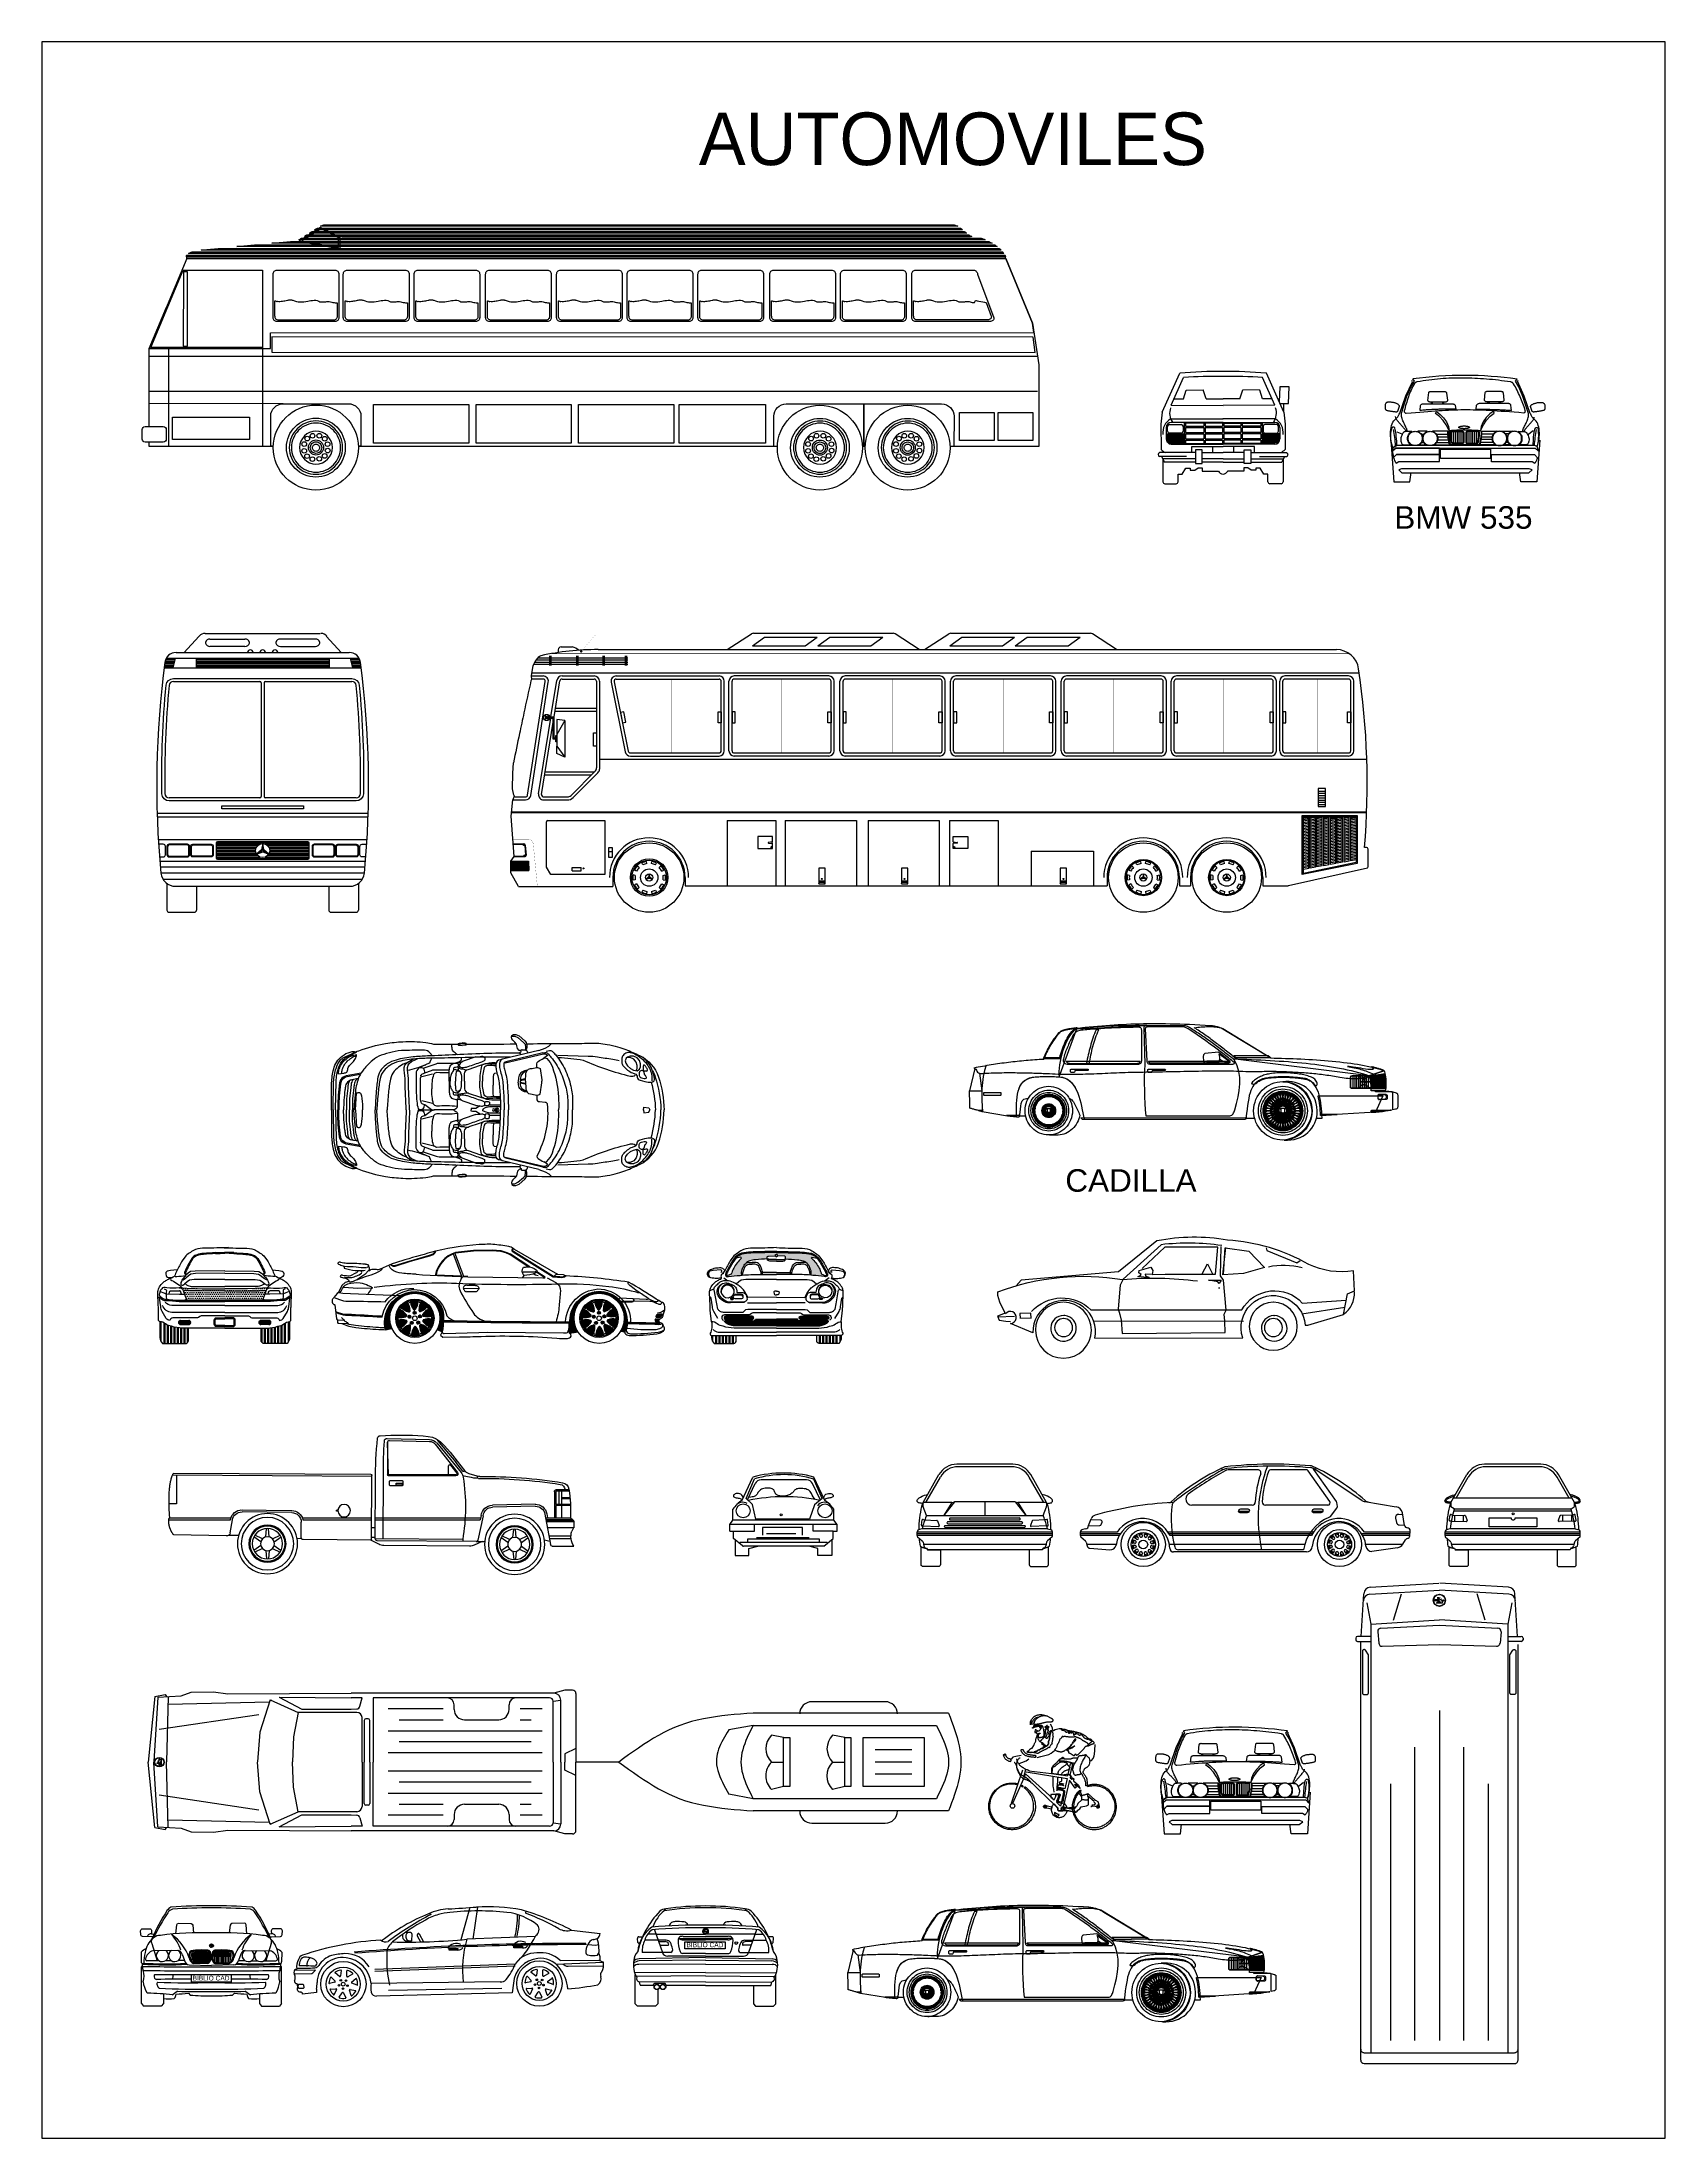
# Model space of a CAD drawing. Extents: x 149 to 250, y -977 to -912.
# Drawn here: x 196.43 to 218.03, y -940.3 to -912.4 of the extents above; entities that cross this region are included whole.
import ezdxf
from ezdxf.enums import TextEntityAlignment as Align

# ---------------------------------------------------------------- set-up
doc = ezdxf.new("R2010")
doc.units = 0
doc.header["$MEASUREMENT"] = 0
doc.layers.get('0').update_dxf_attribs({"linetype": 'CONTINUOUS'})
doc.layers.get('Defpoints').update_dxf_attribs({"linetype": 'CONTINUOUS'})
for name, color, linetype in [('2', 7, 'CONTINUOUS'), ('5', 7, 'CONTINUOUS'), ('7', 7, 'CONTINUOUS'), ('BOXTER', 7, 'CONTINUOUS'), ('CARRERA911', 7, 'CONTINUOUS'), ('PROP', 7, 'CONTINUOUS'), ('TEXTO', 5, 'CONTINUOUS')]:
    doc.layers.add(name, color=color, linetype=linetype)
pattern_1 = [(44.2302233, (-496.353895, -84.926757), (-0.00431120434, 0.00442863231), []), (134.2302233, (-496.353895, -84.926757), (-0.00442863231, -0.00431120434), [])]

# ---------------------------------------------------------------- blocks, each defined once
blk = doc.blocks.new('CAR2_LAT')
at = {"layer": 'BOXTER'}
h = blk.add_hatch(dxfattribs=at)
h.set_pattern_fill('ANSI37', color=256, scale=0.049444, angle=-0.7698, style=0)
h.set_pattern_definition(pattern_1)
h.paths.add_polyline_path([(-1.617, 0.182), (-1.531, 0.197, -0.109724), (-1.561, 0.339, -1), (-0.892, 0.33, -0.117055), (-0.93, 0.18), (-0.861, 0.152, 0.018366), (-0.851, 0.225, 0.026719), (-0.845, 0.384, 0.13342), (-0.876, 0.491, 0.861899)])
h = blk.add_hatch(dxfattribs=at)
h.set_pattern_fill('ANSI37', color=256, scale=0.049444, angle=-0.7698, style=0)
h.set_pattern_definition(pattern_1)
h.paths.add_polyline_path([(-1.248, 0.408, 1), (-1.21, 0.407, 1)])
h.paths.add_polyline_path([(-1.316, 0.355, 1), (-1.278, 0.354, 1)])
h.paths.add_polyline_path([(-1.287, 0.273, 1), (-1.248, 0.273, 1)])
h.paths.add_polyline_path([(-1.162, 0.276, 1), (-1.2, 0.276, 1)])
h.paths.add_polyline_path([(-1.138, 0.359, 1), (-1.177, 0.36, 1)])
h.paths.add_polyline_path([(-1.171, 0.44, 0.216149), (-1.168, 0.43, 0.020637), (-1.164, 0.427, 0.020637), (-1.16, 0.425, 0.216149), (-1.149, 0.425, 0.134745), (-1.064, 0.484, 0.116356), (-1.148, 0.541, 0.134745)])
h.paths.add_polyline_path([(-1.064, 0.484), (-1.057, 0.504, 0.096113), (-1.133, 0.555), (-1.148, 0.541, -0.116356)])
h.paths.add_polyline_path([(-1.244, 0.452, 0.216149), (-1.235, 0.446, 0.020637), (-1.23, 0.446, 0.020637), (-1.226, 0.446, 0.216149), (-1.217, 0.453, 0.134745), (-1.183, 0.551, 0.116356), (-1.285, 0.547, 0.134745)])
h.paths.add_polyline_path([(-1.183, 0.551), (-1.189, 0.571, 0.096113), (-1.28, 0.568), (-1.285, 0.547, -0.116356)])
h.paths.add_polyline_path([(-1.408, 0.492), (-1.399, 0.472, -0.116356), (-1.319, 0.535), (-1.336, 0.548, 0.096113)])
h.paths.add_polyline_path([(-1.319, 0.535, 0.116356), (-1.399, 0.472, 0.134745), (-1.311, 0.419, 0.216149), (-1.299, 0.42, 0.020637), (-1.295, 0.422, 0.020637), (-1.292, 0.426, 0.216149), (-1.289, 0.436, 0.134745)])
h.paths.add_polyline_path([(-1.419, 0.442, 0.116356), (-1.447, 0.345, 0.134745), (-1.345, 0.354, 0.216149), (-1.336, 0.36, 0.020637), (-1.334, 0.365, 0.020637), (-1.333, 0.37, 0.216149), (-1.337, 0.38, 0.134745)])
h.paths.add_polyline_path([(-1.419, 0.442), (-1.441, 0.443, 0.096113), (-1.466, 0.355), (-1.447, 0.345, -0.116356)])
h.paths.add_polyline_path([(-1.446, 0.308), (-1.464, 0.296, 0.096113), (-1.432, 0.21), (-1.411, 0.213, -0.116356)])
h.paths.add_polyline_path([(-1.446, 0.308, 0.116356), (-1.411, 0.213, 0.134745), (-1.334, 0.28, 0.216149), (-1.33, 0.291, 0.020637), (-1.331, 0.296, 0.020637), (-1.334, 0.3, 0.216149), (-1.343, 0.306, 0.134745)])
h.paths.add_polyline_path([(-1.389, 0.184, 0.116356), (-1.305, 0.127, 0.134745), (-1.282, 0.228, 0.216149), (-1.285, 0.238, 0.020637), (-1.289, 0.242, 0.020637), (-1.293, 0.244, 0.216149), (-1.304, 0.243, 0.134745)])
h.paths.add_polyline_path([(-1.389, 0.184), (-1.396, 0.164, 0.096113), (-1.32, 0.113), (-1.305, 0.127, -0.116356)])
h.paths.add_polyline_path([(-1.27, 0.117), (-1.264, 0.097, 0.096113), (-1.173, 0.1), (-1.168, 0.121, -0.116356)])
h.paths.add_polyline_path([(-1.209, 0.216, 0.216149), (-1.218, 0.222, 0.020637), (-1.223, 0.223, 0.020637), (-1.227, 0.222, 0.216149), (-1.236, 0.215, 0.134745), (-1.27, 0.117, 0.116356), (-1.168, 0.121, 0.134745)])
h.paths.add_polyline_path([(-1.134, 0.133, 0.116356), (-1.054, 0.196, 0.134745), (-1.142, 0.249, 0.216149), (-1.154, 0.249, 0.020637), (-1.158, 0.246, 0.020637), (-1.161, 0.243, 0.216149), (-1.164, 0.232, 0.134745)])
h.paths.add_polyline_path([(-1.045, 0.176), (-1.054, 0.196, -0.116356), (-1.134, 0.133), (-1.117, 0.12, 0.096113)])
h.paths.add_polyline_path([(-1.034, 0.226, 0.116356), (-1.006, 0.324, 0.134745), (-1.108, 0.315, 0.216149), (-1.117, 0.308, 0.020637), (-1.119, 0.303, 0.020637), (-1.12, 0.298, 0.216149), (-1.116, 0.288, 0.134745)])
h.paths.add_polyline_path([(-0.987, 0.313), (-1.006, 0.324, -0.116356), (-1.034, 0.226), (-1.012, 0.225, 0.096113)])
h.paths.add_polyline_path([(-1.007, 0.36), (-0.989, 0.372, 0.096113), (-1.02, 0.458), (-1.042, 0.455, -0.116356)])
h.paths.add_polyline_path([(-1.007, 0.36, 0.116356), (-1.042, 0.455, 0.134745), (-1.119, 0.388, 0.216149), (-1.123, 0.377, 0.020637), (-1.122, 0.372, 0.020637), (-1.119, 0.368, 0.216149), (-1.11, 0.362, 0.134745)])
h = blk.add_hatch(dxfattribs=at)
h.set_pattern_fill('ANSI37', color=256, scale=0.049444, angle=-0.7698, style=0)
h.set_pattern_definition(pattern_1)
h.paths.add_polyline_path([(0.892, 0.339, -1), (1.561, 0.33, -0.134008), (1.512, 0.161), (1.566, 0.149, -0.221221), (1.577, 0.174, 0.178487), (1.596, 0.212, 0.126215), (1.563, 0.469, 0.266635), (1.29, 0.686, 0.428923), (0.839, 0.336, -0.006983), (0.826, 0.222), (0.821, 0.184, 0.095773), (0.823, 0.152, 0.010102), (0.836, 0.132), (0.947, 0.152, -0.148976)])
h = blk.add_hatch(dxfattribs=at)
h.set_pattern_fill('ANSI37', color=256, scale=0.049444, angle=-0.7698, style=0)
h.set_pattern_definition([(44.2302233, (-493.900975, -84.926757), (-0.00431120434, 0.00442863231), []), (134.2302233, (-493.900975, -84.926757), (-0.00442863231, -0.00431120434), [])])
h.paths.add_polyline_path([(1.205, 0.408, 1), (1.243, 0.407, 1)])
h.paths.add_polyline_path([(1.137, 0.355, 1), (1.175, 0.354, 1)])
h.paths.add_polyline_path([(1.166, 0.273, 1), (1.205, 0.273, 1)])
h.paths.add_polyline_path([(1.253, 0.276, 1), (1.291, 0.276, 1)])
h.paths.add_polyline_path([(1.315, 0.359, 1.000001), (1.276, 0.36, 1.000001)])
h.paths.add_polyline_path([(1.389, 0.484, 0.116356), (1.305, 0.541, 0.134745), (1.282, 0.44, 0.216149), (1.285, 0.43, 0.020637), (1.289, 0.427, 0.020637), (1.293, 0.425, 0.216149), (1.304, 0.425, 0.134745)])
h.paths.add_polyline_path([(1.32, 0.555), (1.305, 0.541, -0.116356), (1.389, 0.484), (1.396, 0.504, 0.096113)])
h.paths.add_polyline_path([(1.27, 0.551, 0.116356), (1.168, 0.547, 0.134745), (1.209, 0.452, 0.216149), (1.218, 0.446, 0.020637), (1.223, 0.446, 0.020637), (1.227, 0.446, 0.216149), (1.236, 0.453, 0.134745)])
h.paths.add_polyline_path([(1.264, 0.571, 0.096113), (1.173, 0.568), (1.168, 0.547, -0.116356), (1.27, 0.551)])
h.paths.add_polyline_path([(1.134, 0.535), (1.117, 0.548, 0.096113), (1.045, 0.492), (1.054, 0.472, -0.116356)])
h.paths.add_polyline_path([(1.134, 0.535, 0.116356), (1.054, 0.472, 0.134745), (1.142, 0.419, 0.216149), (1.154, 0.42, 0.020637), (1.158, 0.422, 0.020637), (1.161, 0.426, 0.216149), (1.164, 0.436, 0.134745)])
h.paths.add_polyline_path([(1.034, 0.442, 0.116356), (1.006, 0.345, 0.134745), (1.108, 0.354, 0.216149), (1.117, 0.36, 0.020637), (1.119, 0.365, 0.020637), (1.12, 0.37, 0.216149), (1.116, 0.38, 0.134745)])
h.paths.add_polyline_path([(1.034, 0.442), (1.012, 0.443, 0.096113), (0.987, 0.355), (1.006, 0.345, -0.116356)])
h.paths.add_polyline_path([(1.007, 0.308), (0.989, 0.296, 0.096113), (1.02, 0.21), (1.042, 0.213, -0.116356)])
h.paths.add_polyline_path([(1.123, 0.291, 0.020637), (1.122, 0.296, 0.020637), (1.119, 0.3, 0.216149), (1.11, 0.306, 0.134745), (1.007, 0.308, 0.116356), (1.042, 0.213, 0.134745), (1.119, 0.28, 0.216149)])
h.paths.add_polyline_path([(1.171, 0.228, 0.216149), (1.168, 0.238, 0.020637), (1.164, 0.242, 0.020637), (1.16, 0.244, 0.216149), (1.149, 0.243, 0.134745), (1.064, 0.184, 0.116356), (1.148, 0.127, 0.134745)])
h.paths.add_polyline_path([(1.064, 0.184), (1.057, 0.164, 0.096113), (1.133, 0.113), (1.148, 0.127, -0.116356)])
h.paths.add_polyline_path([(1.285, 0.121, -0.116356), (1.183, 0.117), (1.189, 0.097, 0.096113), (1.28, 0.1)])
h.paths.add_polyline_path([(1.244, 0.216, 0.216149), (1.235, 0.222, 0.020637), (1.23, 0.223, 0.020637), (1.226, 0.222, 0.216149), (1.217, 0.215, 0.134745), (1.183, 0.117, 0.116356), (1.285, 0.121, 0.134745)])
h.paths.add_polyline_path([(1.311, 0.249, 0.216149), (1.299, 0.249, 0.020637), (1.295, 0.246, 0.020637), (1.292, 0.243, 0.216149), (1.289, 0.232, 0.134745), (1.319, 0.133, 0.116356), (1.399, 0.196, 0.134745)])
h.paths.add_polyline_path([(1.408, 0.176), (1.399, 0.196, -0.116356), (1.319, 0.133), (1.336, 0.12, 0.096113)])
h.paths.add_polyline_path([(1.447, 0.324, 0.134745), (1.345, 0.315, 0.216149), (1.336, 0.308, 0.020637), (1.334, 0.303, 0.020637), (1.333, 0.298, 0.216149), (1.337, 0.288, 0.134745), (1.419, 0.226, 0.116356)])
h.paths.add_polyline_path([(1.466, 0.313), (1.447, 0.324, -0.116356), (1.419, 0.226), (1.441, 0.225, 0.096113)])
h.paths.add_polyline_path([(1.432, 0.458), (1.411, 0.455, -0.116356), (1.446, 0.36), (1.464, 0.372, 0.096113)])
h.paths.add_polyline_path([(1.411, 0.455, 0.134745), (1.334, 0.388, 0.216149), (1.33, 0.377, 0.020637), (1.331, 0.372, 0.020637), (1.334, 0.368, 0.216149), (1.343, 0.362, 0.134745), (1.446, 0.36, 0.116356)])
h = blk.add_hatch(dxfattribs=at)
h.set_pattern_fill('ANSI37', color=256, scale=0.049444, angle=-0.7698, style=0)
h.set_pattern_definition(pattern_1)
h.paths.add_polyline_path([(1.999, 0.383, 0.048199), (1.99, 0.378), (1.984, 0.364, 0.209877), (1.985, 0.347, 0.011296), (1.996, 0.343, -0.006684), (2.021, 0.343, 0.14391), (2.038, 0.347, 0.209103), (2.064, 0.385, 0.33305), (2.062, 0.389, -0.052621), (2.062, 0.388, 0.178052), (2.058, 0.39, -0.015443), (2.053, 0.39, 0.015443), (2.048, 0.39, 0.051716), (2.039, 0.389, -0.04357)])
h.paths.add_polyline_path([(1.981, 0.324, 0.066941), (1.971, 0.323, 0.023559), (1.971, 0.308, 0.227209), (2, 0.265, 0.079745), (2.017, 0.265, 0.200367), (2.037, 0.276, -0.140066), (2.027, 0.287, -0.119307), (2.023, 0.303, -0.18372), (2.03, 0.32, -0.023267), (2.033, 0.323, -0.094733)])
for p, q in [((-1.035, 1.171), (-1.29, 1.096)), ((-1.033, 1.162), (-1.288, 1.088)), ((-0.987, 1.188), (-1.036, 1.171)), ((-0.982, 1.18), (-1.033, 1.162)), ((-0.968, 1.207), (-0.987, 1.188)), ((-0.962, 1.201), (-0.982, 1.18)), ((-0.96, 1.224), (-0.968, 1.207)), ((-0.949, 1.227), (-0.962, 1.201)), ((-0.599, 0.888), (-0.714, 1.2)), ((-0.576, 0.888), (-0.694, 1.207)), ((-0.446, 1.238), (-0.686, 1.209)), ((-0.445, 1.229), (-0.685, 1.201)), ((-0.197, 1.242), (-0.446, 1.238)), ((-0.197, 1.233), (-0.446, 1.229)), ((-0.078, 1.233), (-0.197, 1.242)), ((-0.08, 1.224), (-0.197, 1.233)), ((-0.013, 1.203), (-0.08, 1.224)), ((-0.01, 1.211), (-0.078, 1.233)), ((0.042, 1.179), (-0.014, 1.203)), ((0.046, 1.187), (-0.01, 1.211)), ((0.284, 1.018), (0.041, 1.18)), ((0.302, 1.018), (0.046, 1.187)), ((0.094, 1.252), (0.674, 0.921)), ((-1.891, 0.918), (-1.998, 0.846)), ((-1.837, 0.972), (-1.891, 0.918)), ((-1.291, 1.096), (-1.495, 1.033)), ((-1.288, 1.088), (-1.493, 1.025)), ((-1.208, 0.919), (-1.124, 0.914)), ((-1.208, 0.919), (-1.124, 0.914)), ((-1.124, 0.914), (-1.021, 0.906)), ((-1.124, 0.914), (-1.021, 0.906)), ((-1.021, 0.906), (-0.833, 0.898)), ((-0.944, 0.912), (-0.832, 0.906)), ((-0.833, 0.898), (-0.523, 0.886)), ((-0.832, 0.906), (-0.602, 0.897)), ((-0.579, 0.897), (-0.523, 0.894)), ((-0.523, 0.886), (0.475, 0.872)), ((0.503, 0.874), (0.393, 0.946)), ((0.51, 0.88), (0.397, 0.954)), ((0.475, 0.872), (0.506, 0.874)), ((0.506, 0.874), (0.51, 0.88)), ((0.642, 0.909), (0.614, 0.882)), ((0.674, 0.921), (0.642, 0.909)), ((0.674, 0.921), (0.749, 0.917)), ((0.749, 0.917), (0.786, 0.897)), ((-0.581, 0.733), (-0.375, 0.73)), ((-2.247, 0.311), (-2.17, 0.31)), ((-2.249, 0.267), (-2.115, 0.265)), ((0.947, 0.152), (0.836, 0.132)), ((1.566, 0.149), (1.512, 0.161))]:
    blk.add_line(p, q, dxfattribs=at)
for points in [[(0.083, 1.262, 0.157669), (0.024, 1.288, 0.019688), (-0.189, 1.318, 0.056797), (-0.288, 1.317, 0.054492), (-0.949, 1.227, 0.002367), (-1.358, 1.112, 0.04192), (-1.689, 0.987, -0.18419), (-1.737, 0.983), (-1.8, 0.984, 0.302591), (-1.828, 0.966, -2.667088)], [(-0.686, 1.209, 0.281918), (-0.954, 0.903, -0.51183)], [(-0.711, 1.191, 0.254626), (-0.944, 0.912)], [(-0.684, 1.201, 0.005119), (-0.691, 1.199, 0.005119)], [(0.786, 0.897), (0.78, 0.894), (0.765, 0.883, -0.191106), (0.732, 0.873, 0.005492), (0.614, 0.882), (0.082, 1.215, -0.288037), (0.067, 1.246, -0.358703), (0.083, 1.262)], [(0.776, 0.902), (0.775, 0.902), (0.759, 0.89, -0.191106), (0.733, 0.882, 0.005389), (0.617, 0.891), (0.087, 1.222, -0.288037), (0.076, 1.245, -0.358703), (0.084, 1.253)], [(-1.849, 1.046, 0.06377), (-1.878, 1.051, 0.109041), (-1.89, 1.053, -0.022847), (-1.996, 1.062, 0.016264), (-2.134, 1.065, -0.086664), (-2.21, 1.077, 0.129464), (-2.232, 1.079, 0.092831), (-2.247, 1.073, 0.763457), (-2.241, 1.055, -0.008711), (-2.182, 1.03, 0.078645), (-2.166, 1.026, -0.00791), (-2.165, 1.001, 0.052958), (-2.021, 0.969, 0.04858), (-2.003, 0.969, -0.587256), (-1.991, 0.951, -0.25554), (-2.015, 0.934), (-2.084, 0.9, -0.172621), (-2.117, 0.896, 0.066343), (-2.152, 0.899, -0.116748), (-2.183, 0.905, 0.209052), (-2.207, 0.906, 0.330926), (-2.218, 0.886, 0.03051), (-2.163, 0.871, -0.072469), (-2.131, 0.86, -0.054288), (-2.11, 0.845, -0.352121), (-2.106, 0.824, -0.028157), (-2.088, 0.817, -0.016011), (-2.043, 0.828, -0.016419), (-1.808, 0.914, 0.047031), (-1.674, 0.973)], [(-2.164, 0.879, 0.006428), (-2.065, 0.875, 0.000278), (-1.998, 0.899, 0.091918), (-1.937, 0.934, 0.379335), (-1.934, 0.956, 3.228799)], [(-2.161, 1.026, 0.000446), (-2.009, 1.02, 0.045267), (-1.87, 1.01, 0.149375)], [(-2.003, 0.969, -0.000085), (-1.917, 0.968, 0.067586), (-1.889, 0.972, -0.139271)], [(-1.86, 1.014, 0.068851), (-1.842, 1.023, 0.239019), (-1.841, 1.036, 4.90022)], [(-1.83, 0.982, 0.243976), (-1.849, 1.046, 1.11826)], [(-1.828, 0.966, 0.144916), (-1.833, 0.966, -0.670696), (-1.837, 0.972, 0.000046), (-1.83, 0.982, 0.000046)], [(-1.674, 0.973, -0.0099), (-1.663, 0.989, 0.219665), (-1.661, 1, 0.219665)], [(-1.208, 0.919, -0.008222), (-1.398, 0.933, -0.14707), (-1.529, 0.98, -0.177132), (-1.568, 1.04, -0.177132)], [(-1.493, 1.025, -0.294818), (-1.549, 1.047, 3.618061)], [(-1.495, 1.033, -0.288691), (-1.542, 1.052, -0.348726)], [(-0.594, 0.888, 0.092084), (-0.637, 0.782, 0.184036), (-0.623, 0.7, 0.035048), (-0.445, 0.401, 0.185972), (-0.29, 0.296, -0.254577)], [(0.222, 1.013, -0.002071), (0.269, 1.018, -0.205674), (0.389, 0.979, -0.555944), (0.383, 0.938, -0.116454), (0.225, 0.905, -0.379203), (0.222, 1.013, 445.912288)], [(0.216, 0.951, -0.001142), (0.339, 0.952, 0.074416), (0.39, 0.96, -2.761633)], [(0.535, 0.87), (0.65, 0.809, -0.30535), (0.711, 0.693, 0.006987), (0.694, 0.5, -0.056003), (0.653, 0.288, -0.056003)], [(1.619, 0.814, 0.026686), (0.786, 0.897, -1.312857)], [(-2.243, 0.679), (-2.261, 0.665), (-2.303, 0.611, 0.019156), (-2.325, 0.579, 0.127707), (-2.322, 0.537, 0.220682), (-2.304, 0.519, -0.084298), (-2.29, 0.511), (-2.268, 0.326)], [(-2.292, 0.604), (-2.204, 0.575, 0.107453), (-2.081, 0.563, 0.000899), (-1.622, 0.554, 0.291421)], [(-2.218, 0.677, -0.004968), (-2.176, 0.747, -0.183586), (-2.119, 0.791, -0.104408), (-1.955, 0.805, -0.084031), (-1.845, 0.772, -0.017126), (-1.801, 0.749, -0.748793), (-1.806, 0.727, 0.019143), (-1.852, 0.654, 1.711216)], [(-2.196, 0.266, 0.11736), (-2.011, 0.213, 0.018079), (-1.707, 0.185, 0.009586), (-1.617, 0.182, -0.861899), (-0.876, 0.491, -0.13342), (-0.845, 0.384, -0.026719), (-0.851, 0.225, -0.018366), (-0.861, 0.152, 0.566166), (-0.836, 0.131), (-0.373, 0.144), (-0.257, 0.151), (0.753, 0.141), (0.79, 0.139, 0.337607), (0.816, 0.161), (0.821, 0.184), (0.826, 0.222, 0.006983), (0.839, 0.336, -0.428923), (1.29, 0.686, -0.266635), (1.563, 0.469, -0.126215), (1.596, 0.212, -0.178487), (1.577, 0.174, 0.348127), (1.57, 0.135, 0.293771), (1.625, 0.106)], [(-1.769, 0.748, -0.017315), (-1.199, 0.797, -0.021998), (-0.67, 0.8, 0.016159), (0.678, 0.792, -0.038722), (1.354, 0.757, -0.042998), (1.75, 0.674, -0.265694)], [(-1.659, 0.357, -0.825084), (-0.802, 0.366)], [(-1.622, 0.554, -0.249605), (-1.24, 0.732, -30.633801)], [(-1.28, 0.568), (-1.285, 0.547, 0.134745), (-1.244, 0.452, 0.216149), (-1.235, 0.446, 0.020637), (-1.23, 0.446, 0.020637), (-1.226, 0.446, 0.216149), (-1.217, 0.453, 0.134745), (-1.183, 0.551), (-1.189, 0.571)], [(-0.425, 0.771), (-0.538, 0.773, 0.216465), (-0.574, 0.757, 0.324394), (-0.577, 0.722, 0.06934), (-0.552, 0.689), (-0.419, 0.687)], [(-0.531, 0.773), (-0.417, 0.771, -0.216465), (-0.382, 0.755, -0.324394), (-0.379, 0.719, -0.06934), (-0.406, 0.687), (-0.538, 0.689)], [(0.779, 0.288, -0.37479), (1.21, 0.724, -0.429368), (1.645, 0.275)], [(1.172, 0.568), (1.168, 0.547, 0.134745), (1.209, 0.452, 0.216149), (1.218, 0.446, 0.020637), (1.223, 0.446, 0.020637), (1.227, 0.446, 0.216149), (1.236, 0.453, 0.134745), (1.27, 0.551), (1.264, 0.571)], [(1.483, 0.59), (1.502, 0.605), (1.851, 0.587, 0.078428), (1.891, 0.591, 0.078428)], [(1.505, 0.566), (1.901, 0.562, -0.109809), (1.949, 0.552, -0.038423), (1.986, 0.536)], [(1.677, 0.596), (1.687, 0.573, -0.701465), (1.686, 0.566, 0.017417), (1.673, 0.554, -0.144432), (1.647, 0.548), (1.518, 0.55)], [(2, 0.58, -0.657425), (2.003, 0.556, -0.215954), (1.976, 0.553, -0.021655), (1.911, 0.578, 0.006923), (1.774, 0.668, -0.043705), (1.617, 0.788, -0.351888), (1.614, 0.808, -0.099064), (1.619, 0.814, -0.099064)], [(1.986, 0.59, 0.014184), (1.619, 0.814, -0.244507)], [(1.625, 0.106, 0.036733), (1.995, 0.128, 0.082143), (2.059, 0.148, 0.090565), (2.088, 0.17, 0.275295), (2.096, 0.204, 0.025566), (2.08, 0.243, 0.22722), (2.044, 0.273, -0.219243), (2.027, 0.287, -0.119307), (2.023, 0.303, -0.18372), (2.03, 0.32, -0.104893), (2.046, 0.332, 0.093237), (2.069, 0.348, 0.199996), (2.077, 0.366, -0.032233), (2.094, 0.421, 0.109499), (2.101, 0.473, 0.023547), (2.097, 0.508, 0.328393), (2.057, 0.547, 0.016613), (1.986, 0.59, -3.916994)], [(-2.28, 0.426), (-2.246, 0.412, 0.107453), (-2.125, 0.389, -0.004348), (-1.68, 0.365)], [(-2.279, 0.413), (-2.24, 0.397, 0.107453), (-2.119, 0.374, -0.004348), (-1.674, 0.35)], [(-2.268, 0.326, 0.211871), (-2.25, 0.308, 0.211871)], [(-2.201, 0.346, 0.006422), (-2.166, 0.306, 0.129498), (-2.123, 0.277, -0.365146), (-2.115, 0.265, 1.155823)], [(-1.669, 0.351, 0.488841), (-1.659, 0.357, -0.898014)], [(-1.465, 0.355), (-1.447, 0.345, 0.134745), (-1.345, 0.354, 0.216149), (-1.336, 0.36, 0.020637), (-1.334, 0.365, 0.020637), (-1.333, 0.37, 0.216149), (-1.337, 0.38, 0.134745), (-1.419, 0.442), (-1.44, 0.443)], [(-1.432, 0.21), (-1.411, 0.213, 0.134745), (-1.334, 0.28, 0.216149), (-1.33, 0.291, 0.020637), (-1.331, 0.296, 0.020637), (-1.334, 0.3, 0.216149), (-1.343, 0.306, 0.134745), (-1.446, 0.308), (-1.463, 0.297)], [(-1.408, 0.491), (-1.399, 0.472, 0.134745), (-1.311, 0.419, 0.216149), (-1.299, 0.42, 0.020637), (-1.295, 0.422, 0.020637), (-1.292, 0.426, 0.216149), (-1.289, 0.436, 0.134745), (-1.319, 0.535), (-1.335, 0.548)], [(-1.133, 0.555), (-1.148, 0.541, 0.134745), (-1.171, 0.44, 0.216149), (-1.168, 0.43, 0.020637), (-1.164, 0.427, 0.020637), (-1.16, 0.425, 0.216149), (-1.149, 0.425, 0.134745), (-1.064, 0.484), (-1.057, 0.504)], [(-1.021, 0.458), (-1.042, 0.455, 0.134745), (-1.119, 0.388, 0.216149), (-1.123, 0.377, 0.020637), (-1.122, 0.372, 0.020637), (-1.119, 0.368, 0.216149), (-1.11, 0.362, 0.134745), (-1.007, 0.36), (-0.99, 0.372)], [(-0.987, 0.313), (-1.006, 0.324, 0.134745), (-1.108, 0.315, 0.216149), (-1.117, 0.308, 0.020637), (-1.119, 0.303, 0.020637), (-1.12, 0.298, 0.216149), (-1.116, 0.288, 0.134745), (-1.034, 0.226), (-1.013, 0.225)], [(-0.846, 0.304, 0.004146), (0.834, 0.287, 0.004146)], [(-0.846, 0.288, 0.004142), (0.832, 0.272, 0.004142)], [(-0.802, 0.366, 0.161038), (-0.69, 0.301, -0.831215)], [(0.987, 0.355), (1.006, 0.345, 0.134745), (1.108, 0.354, 0.216149), (1.117, 0.36, 0.020637), (1.119, 0.365, 0.020637), (1.12, 0.37, 0.216149), (1.116, 0.38, 0.134745), (1.034, 0.442), (1.013, 0.443)], [(1.021, 0.21), (1.042, 0.213, 0.134745), (1.119, 0.28, 0.216149), (1.123, 0.291, 0.020637), (1.122, 0.296, 0.020637), (1.119, 0.3, 0.216149), (1.11, 0.306, 0.134745), (1.007, 0.308), (0.99, 0.297)], [(1.045, 0.491), (1.054, 0.472, 0.134745), (1.142, 0.419, 0.216149), (1.154, 0.42, 0.020637), (1.158, 0.422, 0.020637), (1.161, 0.426, 0.216149), (1.164, 0.436, 0.134745), (1.134, 0.535), (1.118, 0.548)], [(1.32, 0.555), (1.305, 0.541, 0.134745), (1.282, 0.44, 0.216149), (1.285, 0.43, 0.020637), (1.289, 0.427, 0.020637), (1.293, 0.425, 0.216149), (1.304, 0.425, 0.134745), (1.389, 0.484), (1.396, 0.504)], [(1.432, 0.458), (1.411, 0.455, 0.134745), (1.334, 0.388, 0.216149), (1.33, 0.377, 0.020637), (1.331, 0.372, 0.020637), (1.334, 0.368, 0.216149), (1.343, 0.362, 0.134745), (1.446, 0.36), (1.463, 0.372)], [(1.465, 0.313), (1.447, 0.324, 0.134745), (1.345, 0.315, 0.216149), (1.336, 0.308, 0.020637), (1.334, 0.303, 0.020637), (1.333, 0.298, 0.216149), (1.337, 0.288, 0.134745), (1.419, 0.226), (1.44, 0.225)], [(1.981, 0.324, 0.066941), (1.971, 0.323, 0.066941)], [(1.971, 0.323, 0.023559), (1.971, 0.308, 0.227209), (2, 0.265)], [(1.981, 0.324, 0.094733), (2.033, 0.323, 0.094733)], [(1.999, 0.383, 0.048199), (1.99, 0.378), (1.984, 0.364, 0.209877), (1.985, 0.347, 0.011296), (1.996, 0.343, -0.006684), (2.021, 0.343, 0.14391), (2.038, 0.347, 0.209103), (2.064, 0.385, 0.275599), (2.062, 0.388, 0.178052), (2.058, 0.39, -0.015443), (2.053, 0.39, 0.015443), (2.048, 0.39, 0.051716), (2.039, 0.389, -0.04357), (1.999, 0.383, 48.386878)], [(2.057, 0.547), (2.054, 0.53, -0.379586), (2.024, 0.519), (1.986, 0.536)], [(2.003, 0.384, -0.012068), (1.999, 0.383)], [(2.101, 0.451, -0.207157), (2.004, 0.401)], [(-2.132, 0.265, 0.07297), (-2.014, 0.243, 0.018079), (-1.709, 0.214, 0.009191), (-1.623, 0.211)], [(-1.32, 0.113), (-1.305, 0.127, 0.134745), (-1.282, 0.228, 0.216149), (-1.285, 0.238, 0.020637), (-1.289, 0.242, 0.020637), (-1.293, 0.244, 0.216149), (-1.304, 0.243, 0.134745), (-1.389, 0.184), (-1.396, 0.165)], [(-1.172, 0.1), (-1.168, 0.121, 0.134745), (-1.209, 0.216, 0.216149), (-1.218, 0.222, 0.020637), (-1.223, 0.223, 0.020637), (-1.227, 0.222, 0.216149), (-1.236, 0.215, 0.134745), (-1.27, 0.117), (-1.264, 0.097)], [(-1.045, 0.177), (-1.054, 0.196, 0.134745), (-1.142, 0.249, 0.216149), (-1.154, 0.249, 0.020637), (-1.158, 0.246, 0.020637), (-1.161, 0.243, 0.216149), (-1.164, 0.232, 0.134745), (-1.134, 0.133), (-1.118, 0.12)], [(-0.861, 0.152), (-0.885, 0.11), (-0.852, 0.084), (-0.631, 0.086, 0.00638), (-0.345, 0.093, -0.029483), (0.662, 0.069, 0.025495), (0.804, 0.065, 0.271475), (0.853, 0.095), (0.848, 0.116, -0.018149), (0.823, 0.152, -0.095773), (0.821, 0.184, -1.373766)], [(1.133, 0.113), (1.148, 0.127, 0.134745), (1.171, 0.228, 0.216149), (1.168, 0.238, 0.020637), (1.164, 0.242, 0.020637), (1.16, 0.244, 0.216149), (1.149, 0.243, 0.134745), (1.064, 0.184), (1.057, 0.165)], [(1.28, 0.1), (1.285, 0.121, 0.134745), (1.244, 0.216, 0.216149), (1.235, 0.222, 0.020637), (1.23, 0.223, 0.020637), (1.226, 0.222, 0.216149), (1.217, 0.215, 0.134745), (1.183, 0.117), (1.189, 0.097)], [(1.408, 0.177), (1.399, 0.196, 0.134745), (1.311, 0.249, 0.216149), (1.299, 0.249, 0.020637), (1.295, 0.246, 0.020637), (1.292, 0.243, 0.216149), (1.289, 0.232, 0.134745), (1.319, 0.133), (1.335, 0.12)], [(1.586, 0.184, 0.138832), (1.589, 0.157, 0.293771), (1.643, 0.128)], [(1.598, 0.201, 0.036733), (1.968, 0.184, 0.082143), (2.034, 0.197, 0.090565), (2.066, 0.216, 0.275295), (2.076, 0.249, 0.000718), (2.076, 0.25, 0.000718)], [(1.997, 0.268, -0.000979), (1.6, 0.277, -0.000979)], [(2.021, 0.251, -0.001039), (1.6, 0.261)], [(1.643, 0.128, 0.036733), (2.013, 0.15, 0.082143), (2.077, 0.17, 0.053422), (2.096, 0.182, 0.053422)], [(2, 0.265, 0.079745), (2.017, 0.265, 0.200367), (2.037, 0.276, 0.200367)], [(2.021, 0.251, 0.000471), (2.047, 0.257, 0.124456), (2.062, 0.264, 0.124456)]]:
    blk.add_lwpolyline(points, format="xyb", dxfattribs=at)
for points in [[(0.094, 1.252), (0.083, 1.262)], [(0.225, 0.905), (0.206, 0.876)], [(0.358, 0.924), (0.379, 0.91), (0.415, 0.901)], [(-2.106, 0.824), (-2.155, 0.809), (-2.199, 0.768), (-2.243, 0.679), (-2.183, 0.667), (-1.874, 0.655), (-1.422, 0.636)], [(-2.171, 0.749), (-1.983, 0.736), (-1.808, 0.739)], [(-1.68, 0.365), (-1.669, 0.351)], [(-1.617, 0.182), (-1.531, 0.197)], [(-0.861, 0.152), (-0.93, 0.18)]]:
    blk.add_lwpolyline(points, dxfattribs=at)
for centre, radius in [((-1.226, 0.334), 0.334), ((-1.226, 0.334), 0.255), ((-1.226, 0.334), 0.24), ((1.226, 0.334), 0.334), ((1.226, 0.334), 0.255), ((1.226, 0.334), 0.24), ((-1.226, 0.334), 0.221), ((-1.297, 0.354), 0.0192), ((-1.268, 0.273), 0.0192), ((-1.226, 0.334), 0.0302), ((-1.229, 0.408), 0.0192), ((-1.181, 0.276), 0.0192), ((-1.157, 0.359), 0.0192), ((1.226, 0.334), 0.221), ((1.156, 0.354), 0.0192), ((1.185, 0.273), 0.0192), ((1.226, 0.334), 0.0302), ((1.224, 0.408), 0.0192), ((1.272, 0.276), 0.0192), ((1.296, 0.359), 0.0192)]:
    blk.add_circle(centre, radius, dxfattribs=at)
blk.add_arc((-2.226, 0.288), 0.0312, 132.8256, 223.6261, dxfattribs=at)
blk = doc.blocks.new('CAR1_TOP')
at = {"layer": 'BOXTER'}
for p, q in [((-1.883, 0.769), (-1.88, 0.777)), ((-1.027, 0.454), (-1.028, 0.427)), ((-1.028, 0.139), (-1.028, 0.427)), ((-0.87, 0.479), (-1.011, 0.443)), ((-0.635, 0.411), (-0.635, 0.384)), ((-0.635, 0.356), (-0.635, 0.384)), ((-0.59, 0.554), (-0.59, 0.528)), ((-0.562, 0.411), (-0.562, 0.384)), ((-0.562, 0.356), (-0.562, 0.384)), ((-0.484, 0.411), (-0.484, 0.384)), ((-0.484, 0.356), (-0.484, 0.384)), ((-0.062, 0.442), (-0.064, 0.333)), ((-0.062, 0.219), (-0.064, 0.333)), ((-0.059, 0.474), (-0.062, 0.442)), ((-0.045, 0.485), (-0.059, 0.474)), ((-0.011, 0.492), (-0.045, 0.485)), ((0.299, 0.403), (0.365, 0.418)), ((0.299, 0.392), (0.365, 0.406)), ((0.299, 0.373), (0.365, 0.359)), ((0.299, 0.362), (0.365, 0.347)), ((-1.027, 0.113), (-1.028, 0.139)), ((-0.87, 0.088), (-1.011, 0.123)), ((-0.592, 0.001), (-0.846, 0.001)), ((-0.59, 0.213), (-0.59, 0.239)), ((-0.059, 0.186), (-0.062, 0.219)), ((-0.045, 0.175), (-0.059, 0.186)), ((0.032, 0.158), (-0.045, 0.175)), ((-0.011, 0.006), (-0.04, 0.006)), ((-1.027, -0.111), (-1.028, -0.138)), ((-1.028, -0.138), (-1.028, -0.426)), ((-0.87, -0.087), (-1.011, -0.122)), ((-0.59, -0.212), (-0.59, -0.238)), ((-0.062, -0.217), (-0.064, -0.332)), ((-0.059, -0.185), (-0.062, -0.217)), ((-0.045, -0.174), (-0.059, -0.185)), ((0.032, -0.157), (-0.045, -0.174)), ((-0.011, -0.005), (-0.04, -0.005)), ((-1.027, -0.452), (-1.028, -0.426)), ((-0.87, -0.477), (-1.011, -0.442)), ((-0.635, -0.355), (-0.635, -0.382)), ((-0.635, -0.41), (-0.635, -0.382)), ((-0.59, -0.553), (-0.59, -0.526)), ((-0.562, -0.355), (-0.562, -0.382)), ((-0.562, -0.41), (-0.562, -0.382)), ((-0.484, -0.355), (-0.484, -0.382)), ((-0.484, -0.41), (-0.484, -0.382)), ((-0.062, -0.44), (-0.064, -0.332)), ((-0.059, -0.473), (-0.062, -0.44)), ((-0.045, -0.484), (-0.059, -0.473)), ((-0.011, -0.491), (-0.045, -0.484)), ((-1.883, -0.767), (-1.88, -0.775))]:
    blk.add_line(p, q, dxfattribs=at)
for points in [[(-2.193, 0.001), (-2.185, 0.375, -0.076537), (-2.153, 0.555, -0.086757), (-2.092, 0.667, -0.10675), (-2.057, 0.695), (-2.015, 0.716, -0.003982), (-1.931, 0.755, -0.016266), (-1.85, 0.79, -0.052049), (-1.494, 0.886, -0.02824), (-1.263, 0.91, -0.041393), (-0.959, 0.899, -0.048157), (-0.858, 0.877), (-0.532, 0.877)], [(-0.539, 0.734, 0.024615), (-0.58, 0.769, -0.223398), (-0.61, 0.828, 0.00021), (-0.612, 0.877, 0.00021)], [(-0.532, 0.877, -0.3707), (-0.511, 0.891, 0.000614), (-0.474, 0.893)], [(-0.532, 0.877, 0.370699), (-0.511, 0.862, -0.000614), (-0.474, 0.861)], [(-0.53, 0.873, -0.309042), (-0.511, 0.883, 0.000614), (-0.474, 0.885)], [(-0.416, 0.877, 0.3707), (-0.437, 0.891, -0.000614), (-0.474, 0.893)], [(-0.418, 0.873, 0.309042), (-0.437, 0.883, -0.000614), (-0.474, 0.885)], [(-0.416, 0.877, -0.3707), (-0.437, 0.862, 0.000614), (-0.474, 0.861)], [(-0.416, 0.877, 0.002126), (0.245, 0.88)], [(0.311, 0.791), (0.285, 0.793), (0.26, 0.817), (0.254, 0.854), (0.249, 0.877), (0.225, 0.904), (0.201, 0.931), (0.188, 0.947), (0.182, 0.97), (0.186, 0.993), (0.206, 1.007), (0.24, 1.007), (0.284, 0.986), (0.36, 0.92), (0.378, 0.898), (0.386, 0.859), (0.384, 0.831, -0.22161), (0.368, 0.799, -0.22161)], [(0.184, 0.98), (0.19, 0.985), (0.224, 0.985), (0.267, 0.964), (0.343, 0.898), (0.362, 0.875), (0.369, 0.837), (0.368, 0.808, -0.062527), (0.366, 0.798, -0.062527)], [(0.381, 0.882, 0.000281), (0.469, 0.883, -0.004665), (0.933, 0.884, 0.006938), (1.229, 0.891, -0.055982), (1.454, 0.873, -0.021498), (1.594, 0.84, -0.021353), (1.704, 0.804, -0.022762), (1.887, 0.726, -0.203444), (2.138, 0.439, -0.07526), (2.212, 0.001, -0.07526)], [(-2.212, -0.001), (-2.212, 0.338, -0.055426), (-2.191, 0.522, -0.059428), (-2.157, 0.619, -0.097452), (-2.095, 0.7, -0.082707), (-1.994, 0.763, -0.136156), (-1.879, 0.777, 0.047635)], [(-2.16, 0.001), (-2.152, 0.381, -0.076537), (-2.12, 0.56, -0.119374), (-2.054, 0.672, -0.071149), (-2.021, 0.698), (-1.982, 0.721, -0.003982), (-1.898, 0.761, -0.005807), (-1.882, 0.769, -0.004362)], [(-2.119, 0.483), (-2.049, 0.492, 0.060338), (-2.009, 0.502, -0.005591), (-1.995, 0.554, -0.137482), (-1.965, 0.604, 0.014112), (-1.921, 0.648, 0.101805), (-1.889, 0.7, 0.064537), (-1.88, 0.741, 0.064537)], [(-2.119, 0.483, -0.075551), (-2.11, 0.547, -0.072826), (-2.08, 0.612, -0.056103), (-2.039, 0.662, -0.027417), (-2.001, 0.694, -0.098085), (-1.941, 0.724, 0.002459), (-1.88, 0.741, 0.002459)], [(-2.079, 0.488, -0.060664), (-2.07, 0.539, -0.072826), (-2.04, 0.604, -0.056103), (-1.999, 0.654, -0.027417), (-1.961, 0.686, -0.098085), (-1.901, 0.716, 0.000743), (-1.883, 0.722)], [(-0.868, 0.723), (-0.905, 0.763, 0.209375), (-0.976, 0.795, 0.008786), (-1.241, 0.793, 0.052376), (-1.407, 0.771, 0.022093), (-1.552, 0.729, 0.108048), (-1.668, 0.658, 0.061356), (-1.782, 0.543, 0.068655), (-1.848, 0.441, 0.073523), (-1.895, 0.247, 0.014318), (-1.912, 0.073, 0.013039), (-1.915, 0.001, 0.013039)], [(0.292, 0.758, 0.013204), (-0.557, 0.736, -0.006823), (-0.938, 0.721, -0.002349), (-1.128, 0.708, 0.035892), (-1.354, 0.666, 0.099022), (-1.473, 0.613, 0.0549), (-1.547, 0.542, 0.134174), (-1.596, 0.437, 0.023136), (-1.618, 0.254, 0.011713), (-1.632, 0.001, 0.011713)], [(0.165, 0.704, 0.010667), (-0.52, 0.697, -0.006823), (-0.902, 0.691, -0.002349), (-1.092, 0.682, 0.035892), (-1.319, 0.645, 0.099022), (-1.439, 0.595, 0.0549), (-1.515, 0.525, 0.134174), (-1.566, 0.422, 0.023136), (-1.592, 0.239, 0.011039), (-1.611, 0.001, 0.011039)], [(-1.214, 0.628, 0.073848), (-1.302, 0.586, 0.0549), (-1.378, 0.516, 0.134174), (-1.429, 0.413, 0.023136), (-1.456, 0.23, 0.010631), (-1.473, 0.001, 0.010631)], [(-1.219, 0.001, -0.011415), (-1.234, 0.38, 0.034437), (-1.247, 0.532, -0.311257), (-1.194, 0.642, -0.036685), (-1.116, 0.68, -0.193774)], [(-1.174, 0.003, -0.011415), (-1.19, 0.382, 0.034437), (-1.203, 0.534, -0.311257), (-1.15, 0.644, -0.038052), (-1.069, 0.683, -0.193774)], [(-1.203, 0.53, 0.033935), (-0.958, 0.604, 0.033935)], [(-0.883, 0.691, -0.045215), (-0.895, 0.661), (-0.905, 0.638, -0.345557), (-0.922, 0.619), (-1.034, 0.571, 0.230283), (-1.085, 0.507), (-1.085, 0.226, 0.05775), (-1.061, 0.015, 0.221944), (-0.992, 0.017, 0.049345), (-0.975, 0.073, 0.049345)], [(-1.045, 0.565, -0.169354), (-0.992, 0.558, -0.056224), (-0.973, 0.494, -0.056224)], [(-0.992, 0.558), (-0.821, 0.615, -0.12452), (-0.783, 0.624)], [(-0.647, 0.384), (-0.647, 0.516, -0.053938), (-0.641, 0.57, -0.254764), (-0.603, 0.615, -0.092411), (-0.544, 0.625)], [(-0.602, 0.624, 0.154428), (-0.494, 0.658, 0.279563), (-0.482, 0.686, -0.0411), (-0.482, 0.699, -0.0411)], [(-0.528, 0.582, -0.326686), (-0.548, 0.569, -0.023531), (-0.576, 0.568, 0.359), (-0.59, 0.554)], [(-0.291, 0.707), (-0.461, 0.649, -0.113823), (-0.544, 0.625, -0.467977), (-0.528, 0.582, 0.412278), (-0.491, 0.549, -0.105935), (-0.442, 0.541, 0.220468), (-0.381, 0.545), (-0.246, 0.592, -0.006488), (-0.187, 0.612, -0.087388), (-0.042, 0.631, 0.002401), (-0.021, 0.63, 0.002401)], [(-0.49, 0.631, 0.013286), (-0.51, 0.608, 0.337789), (-0.512, 0.582, 0.259224), (-0.481, 0.566, 0.021299), (-0.44, 0.569, 0.055963), (-0.396, 0.579, -0.002113), (-0.215, 0.641, 0.070451), (-0.177, 0.66, 0.094491), (-0.173, 0.664, 0.27987)], [(-0.291, 0.707, 0.024834), (-0.218, 0.715, -0.300381), (-0.175, 0.696), (-0.173, 0.664)], [(-0.171, 0.616, 0.195218), (-0.216, 0.588, 0.070006), (-0.241, 0.384, 0.070006)], [(-0.136, 0.594, 0.195218), (-0.182, 0.566, 0.070126), (-0.205, 0.384, 0.070126)], [(-0.025, 0.612, -0.022542), (-0.171, 0.616)], [(-0.027, 0.59, -0.016969), (-0.136, 0.594)], [(0.052, 0.672), (0.034, 0.667), (0.034, 0.667, 0.407429), (-0.026, 0.606, 0.069501), (-0.024, 0.553, 0.029071), (-0.007, 0.479, -0.062231), (0.022, 0.293, -0.024249), (0.034, 0.073, -0.017381), (0.036, 0.001, -0.017381)], [(0.545, 0.791), (0.081, 0.681), (0.081, 0.681, 0.407429), (0.022, 0.62, 0.069501), (0.024, 0.567, 0.029071), (0.041, 0.493, -0.062231), (0.07, 0.307, -0.024249), (0.082, 0.087, -0.020658), (0.084, 0.001, -0.020658)], [(0.597, 0.761), (0.124, 0.647, 0.053281), (0.096, 0.637, 0.257952), (0.079, 0.613, 0.069501), (0.08, 0.576, 0.029071), (0.096, 0.509, -0.06163), (0.128, 0.311, -0.023841), (0.139, 0.089, -0.020054), (0.142, 0.001, -0.020054)], [(0.099, 0.628), (0.608, 0.746, -0.184919), (0.648, 0.741, -0.243778), (0.659, 0.724), (0.61, 0.69)], [(0.307, 0.744), (0.293, 0.753), (0.298, 0.769), (0.309, 0.78), (0.311, 0.796, -0.504918), (0.325, 0.803, -0.045684), (0.373, 0.798, -0.242065), (0.39, 0.784, -0.032414), (0.399, 0.759, -0.143073)], [(0.366, 0.383), (0.371, 0.481, -0.352581), (0.434, 0.551, 0.008047), (0.517, 0.567), (0.517, 0.617, -0.270521), (0.535, 0.647, 0.000614), (0.61, 0.69, -0.331797), (0.651, 0.685, -0.11427), (0.726, 0.569, -0.074246), (0.807, 0.176, -0.021686), (0.809, 0.001, -0.021686)], [(0.517, 0.567, -0.146365), (0.564, 0.552), (0.584, 0.403, -0.020696), (0.585, 0.383, -0.020696)], [(0.597, 0.761), (0.625, 0.765, -0.220404), (0.66, 0.755, -0.037374), (0.707, 0.706, -0.064028), (0.831, 0.511, -0.05126), (0.908, 0.289, -0.061449), (0.931, 0.085, 0.008235), (0.931, 0.001, 0.008235)], [(0.642, 0.783), (0.688, 0.793, -0.220404), (0.723, 0.782, -0.037374), (0.77, 0.733, -0.064028), (0.894, 0.538, -0.05126), (0.971, 0.317, -0.061449), (0.994, 0.113, 0.010916), (0.995, 0.001, 0.008235)], [(0.8, 0.731), (1.203, 0.719, -0.03271), (1.324, 0.708, 0.00658), (1.529, 0.678, -0.040733), (1.616, 0.659, -0.249875)], [(0.806, 0.701, -0.028311), (1.135, 0.665, 0.046105), (1.763, 0.452, 0.219439), (1.828, 0.465, -0.325452)], [(1.818, 0.748), (1.763, 0.763, 0.15571), (1.716, 0.761, 0.128859), (1.667, 0.727, 0.172618), (1.648, 0.678, 0.012779), (1.648, 0.638, 0.149305), (1.663, 0.593, 0.057452), (1.697, 0.556, 0.039867), (1.758, 0.511, 0.038453), (1.79, 0.494, 0.044126), (1.835, 0.479), (1.846, 0.463, -0.151431), (1.855, 0.437, 0.389635), (1.893, 0.399), (1.955, 0.381, 0.094342), (2.044, 0.371, 0.108453), (2.068, 0.379, 0.290912), (2.083, 0.407, 0.205966), (1.933, 0.7, 0.700887)], [(1.818, 0.748, -0.118384), (1.984, 0.61, -0.125214), (2.047, 0.457, -0.057098), (2.047, 0.388, 1.07298)], [(1.942, 0.603), (1.935, 0.586), (1.935, 0.558, -0.04992), (1.933, 0.539, 0.494644), (1.946, 0.524, -0.100112), (1.974, 0.52, 0.588914), (1.993, 0.537, 0.119485), (1.98, 0.563, -0.013341), (1.957, 0.591, 0.140517), (1.942, 0.603, -0.473723)], [(-1.821, 0.49), (-2.018, 0.455, 0.207319), (-2.091, 0.406, 0.101931), (-2.103, 0.375, 0.00876), (-2.112, 0.317, 0.038849), (-2.13, 0.001, 0.03739)], [(-1.831, 0.474), (-2.005, 0.443, 0.207319), (-2.079, 0.394, 0.101931), (-2.091, 0.363, 0.00876), (-2.099, 0.305, 0.03739), (-2.117, 0.001, 0.03739)], [(-1.857, 0.418), (-1.941, 0.403, 0.207319), (-2.014, 0.354, 0.101931), (-2.026, 0.323, 0.00876), (-2.035, 0.265, 0.032481), (-2.053, 0.001)], [(-1.968, 0.394, 0.0341), (-1.977, 0.382, 0.101931), (-1.99, 0.351, 0.00876), (-1.998, 0.293, 0.035895), (-2.016, 0.001, 0.035895)], [(-1.922, 0.406, 0.056082), (-1.937, 0.387, 0.101931), (-1.95, 0.356, 0.00876), (-1.958, 0.298, 0.036536), (-1.976, 0.001, 0.036536)], [(-1.871, 0.415, 0.088206), (-1.897, 0.387, 0.101931), (-1.909, 0.356, 0.00876), (-1.918, 0.298, 0.036536), (-1.936, 0.001, 0.036536)], [(-1.027, 0.454, -0.234479), (-1.003, 0.482, -0.003885), (-0.973, 0.494, -0.003885)], [(-0.973, 0.494), (-0.884, 0.527, -0.12452), (-0.847, 0.536)], [(-0.812, 0.499, 0.195218), (-0.857, 0.471, 0.071933), (-0.88, 0.283, 0.070126)], [(-0.812, 0.051, -0.195218), (-0.857, 0.08, -0.066177), (-0.88, 0.283, -0.070126)], [(-0.647, 0.494, -0.02547), (-0.812, 0.499)], [(-0.647, 0.384), (-0.647, 0.251, 0.053938), (-0.641, 0.197, 0.254764), (-0.603, 0.152, 0.092411), (-0.544, 0.142)], [(-0.563, 0.538, 0.242282), (-0.595, 0.522, 0.047081), (-0.622, 0.475, 0.10256), (-0.635, 0.411, 2.072365)], [(-0.563, 0.229, -0.242282), (-0.595, 0.245, -0.047081), (-0.622, 0.292, -0.10256), (-0.635, 0.356, -2.072365)], [(-0.563, 0.538, -0.117989), (-0.52, 0.525, -0.175982), (-0.495, 0.494, -0.098855), (-0.484, 0.411, 1.01209)], [(-0.499, 0.504), (-0.521, 0.516, 0.238178), (-0.547, 0.516, 0.252188), (-0.556, 0.503, 0.013169), (-0.56, 0.468, 0.027186), (-0.562, 0.411, 0.027186)], [(-0.499, 0.263), (-0.521, 0.252, -0.238178), (-0.547, 0.251, -0.252188), (-0.556, 0.264, -0.013169), (-0.56, 0.299, -0.027186), (-0.562, 0.356, -0.027186)], [(-0.563, 0.229, 0.117989), (-0.52, 0.242, 0.175982), (-0.495, 0.273, 0.098855), (-0.484, 0.356, -1.01209)], [(-0.446, 0.384), (-0.446, 0.462, -0.199641), (-0.415, 0.536, 0.141935)], [(-0.446, 0.383), (-0.446, 0.305, 0.199641), (-0.415, 0.231, -0.141935)], [(-0.171, 0.151, -0.195218), (-0.216, 0.179, -0.070006), (-0.241, 0.384, -0.070006)], [(-0.136, 0.173, -0.195218), (-0.182, 0.201, -0.070126), (-0.205, 0.384, -0.070126)], [(0.391, 0.526, 0.358011), (0.278, 0.445, 0.087142), (0.273, 0.383)], [(0.391, 0.24, -0.358011), (0.278, 0.32, -0.087142), (0.273, 0.383)], [(0.381, 0.514, 0.316561), (0.306, 0.445, 0.087142), (0.3, 0.383)], [(0.381, 0.251, -0.316561), (0.306, 0.32, -0.087142), (0.3, 0.383)], [(0.366, 0.383), (0.371, 0.284, 0.352581), (0.434, 0.214, -0.008047), (0.517, 0.199), (0.517, 0.148)], [(0.517, 0.199, 0.146365), (0.564, 0.213), (0.584, 0.362, 0.020696), (0.585, 0.383, 0.020696)], [(1.929, 0.522, 0.247528), (1.912, 0.526, 0.056791), (1.893, 0.518, 0.281439), (1.88, 0.495, 0.017622), (1.882, 0.462, 0.327274), (1.91, 0.43, -0.021137), (1.946, 0.42, 0.219354), (1.974, 0.424, 0.356278), (1.978, 0.435, 0.072558), (1.968, 0.452, 0.066843), (1.957, 0.463), (1.942, 0.511), (1.929, 0.522)], [(2.042, 0.371, -0.063252), (2.096, 0.001, -0.063252)], [(2.059, 0.522, -0.046386), (2.095, 0.439, -0.07526), (2.169, 0.001)], [(-2.212, 0.002), (-2.212, -0.336, 0.055426), (-2.191, -0.52, 0.059428), (-2.157, -0.618, 0.097452), (-2.095, -0.698, 0.082707), (-1.994, -0.761, 0.136156), (-1.879, -0.775, -0.047635)], [(-2.193, 0.001), (-2.185, -0.374, 0.076537), (-2.153, -0.553, 0.086757), (-2.092, -0.666, 0.10675), (-2.057, -0.694), (-2.015, -0.714, 0.003982), (-1.931, -0.754, 0.016266), (-1.85, -0.788, 0.052049), (-1.494, -0.884, 0.02824), (-1.263, -0.908, 0.041393), (-0.959, -0.897, 0.048157), (-0.858, -0.875), (-0.532, -0.875)], [(-2.16, 0.001), (-2.152, -0.379, 0.076537), (-2.12, -0.559, 0.119374), (-2.054, -0.671, 0.071149), (-2.021, -0.697), (-1.982, -0.72, 0.003982), (-1.898, -0.759, 0.005807), (-1.882, -0.767, 0.004362)], [(-1.821, -0.489), (-2.018, -0.453, -0.207319), (-2.091, -0.405, -0.101931), (-2.103, -0.373, -0.00876), (-2.112, -0.316, -0.038849), (-2.13, 0.001, -0.03739)], [(-1.831, -0.473), (-2.005, -0.441, -0.207319), (-2.079, -0.393, -0.101931), (-2.091, -0.361, -0.00876), (-2.099, -0.304, -0.03739), (-2.117, 0.001, -0.03739)], [(-1.857, -0.416), (-1.941, -0.401, -0.207319), (-2.014, -0.353, -0.101931), (-2.026, -0.321, -0.00876), (-2.035, -0.264, -0.032481), (-2.053, 0.001)], [(-1.968, -0.392, -0.0341), (-1.977, -0.38, -0.101931), (-1.99, -0.349, -0.00876), (-1.998, -0.292, -0.035895), (-2.016, 0.001, -0.035895)], [(-1.922, -0.405, -0.056082), (-1.937, -0.386, -0.101931), (-1.95, -0.354, -0.00876), (-1.958, -0.297, -0.036536), (-1.976, 0.001, -0.036536)], [(-1.871, -0.414, -0.088206), (-1.897, -0.386, -0.101931), (-1.909, -0.354, -0.00876), (-1.918, -0.297, -0.036536), (-1.936, 0.001, -0.036536)], [(-0.868, -0.722), (-0.905, -0.762, -0.209375), (-0.976, -0.794, -0.008786), (-1.241, -0.791, -0.052376), (-1.407, -0.769, -0.022093), (-1.552, -0.728, -0.108048), (-1.668, -0.656, -0.061356), (-1.782, -0.542, -0.068655), (-1.848, -0.439, -0.073523), (-1.895, -0.245, -0.014318), (-1.912, -0.071, -0.013039), (-1.915, 0.001, -0.013039)], [(-1.894, 0.001, 0.004647), (-1.883, 0.204, -0.212789), (-1.871, 0.229, -0.225042), (-1.85, 0.234, -0.010282), (-1.835, 0.23, -0.358153), (-1.824, 0.216, 0.030605), (-1.815, 0.19), (-1.81, 0.152, -0.044318), (-1.803, 0.001, -0.044318)], [(-1.894, 0.001, -0.004647), (-1.883, -0.203, 0.212789), (-1.871, -0.227, 0.225042), (-1.85, -0.232, 0.010282), (-1.835, -0.229, 0.358153), (-1.824, -0.215, -0.030605), (-1.815, -0.189), (-1.81, -0.151, 0.044318), (-1.803, 0.001, 0.044318)], [(0.292, -0.757, -0.013204), (-0.557, -0.735, 0.006823), (-0.938, -0.72, 0.002349), (-1.128, -0.707, -0.035892), (-1.354, -0.664, -0.099022), (-1.473, -0.611, -0.0549), (-1.547, -0.54, -0.134174), (-1.596, -0.436, -0.023136), (-1.618, -0.253, -0.011713), (-1.632, 0.001, -0.011713)], [(0.165, -0.702, -0.010667), (-0.52, -0.696, 0.006823), (-0.902, -0.69, 0.002349), (-1.092, -0.681, -0.035892), (-1.319, -0.643, -0.099022), (-1.439, -0.593, -0.0549), (-1.515, -0.524, -0.134174), (-1.566, -0.42, -0.023136), (-1.592, -0.238, -0.011039), (-1.611, 0.001, -0.011039)], [(-1.214, -0.626, -0.073848), (-1.302, -0.584, -0.0549), (-1.378, -0.515, -0.134174), (-1.429, -0.411, -0.023136), (-1.456, -0.229, -0.010631), (-1.473, 0.001, -0.010631)], [(-1.219, 0.001, 0.011415), (-1.234, -0.378, -0.034437), (-1.247, -0.53, 0.311257), (-1.194, -0.641, 0.036685), (-1.116, -0.678, 0.193774)], [(-1.061, 0.015, 0.353184), (-1.036, 0.001)], [(-1.061, -0.013, -0.353184), (-1.036, 0.001)], [(-1.036, 0.001), (-0.883, 0.001, -0.060517), (-0.841, 0.001)], [(-1.027, 0.113, 0.234479), (-1.003, 0.084, 0.003885), (-0.973, 0.072, 0.003885)], [(-0.997, 0.001), (-0.883, 0.001, 0.060517), (-0.841, 0.001)], [(-0.973, 0.072), (-0.884, 0.009, 0.137248), (-0.846, 0.001)], [(-0.973, -0.071), (-0.884, -0.008, -0.137248), (-0.846, 0.001)], [(-0.541, 0.049, 0.042022), (-0.812, 0.051)], [(-0.592, 0.001, 0.007409), (-0.55, 0.026, 0.250325), (-0.537, 0.069), (-0.537, 0.134)], [(-0.592, 0.001, -0.007409), (-0.55, -0.024, -0.250325), (-0.537, -0.068), (-0.537, -0.133)], [(-0.528, 0.185, 0.326686), (-0.548, 0.198, 0.023531), (-0.576, 0.2, -0.359), (-0.59, 0.213)], [(-0.291, 0.06), (-0.461, 0.118, 0.113823), (-0.544, 0.142, 0.467977), (-0.528, 0.185, -0.412278), (-0.491, 0.218, 0.105935), (-0.442, 0.226, -0.220468), (-0.381, 0.222), (-0.246, 0.175, 0.006488), (-0.187, 0.156, 0.087388), (-0.042, 0.136, -0.008359), (0.033, 0.138, -0.008359)], [(-0.49, 0.136, -0.013286), (-0.51, 0.159, -0.337789), (-0.512, 0.186, -0.259224), (-0.481, 0.202, -0.021299), (-0.44, 0.199, -0.055963), (-0.396, 0.189, 0.002113), (-0.215, 0.126, -0.070451), (-0.177, 0.107, -0.094491), (-0.173, 0.103, -0.27987)], [(-0.291, 0.06, -0.024834), (-0.218, 0.052, 0.300381), (-0.175, 0.071), (-0.173, 0.103), (-0.158, 0.114), (-0.13, 0.113), (-0.111, 0.103), (-0.109, 0.071), (-0.134, 0.054), (-0.164, 0.056), (-0.175, 0.068)], [(0.034, 0.154, 0.031761), (-0.171, 0.151, 0.031761)], [(0.031, 0.177, 0.025901), (-0.136, 0.173)], [(0.052, -0.671), (0.034, -0.666), (0.034, -0.666, -0.407429), (-0.026, -0.605, -0.069501), (-0.024, -0.552, -0.029071), (-0.007, -0.477, 0.062231), (0.022, -0.292, 0.024249), (0.034, -0.072, 0.017381), (0.036, 0.001, 0.017381)], [(0.545, -0.79), (0.081, -0.68), (0.081, -0.68, -0.407429), (0.022, -0.618, -0.069501), (0.024, -0.565, -0.029071), (0.041, -0.491, 0.062231), (0.07, -0.305, 0.024249), (0.082, -0.085, 0.020658), (0.084, 0.001, 0.020658)], [(0.597, -0.76), (0.124, -0.646, -0.053281), (0.096, -0.636, -0.257952), (0.079, -0.612, -0.069501), (0.08, -0.575, -0.029071), (0.096, -0.507, 0.06163), (0.128, -0.309, 0.023841), (0.139, -0.087, 0.020054), (0.142, 0.001, 0.020054)], [(0.381, -0.88, -0.000281), (0.469, -0.881, 0.004665), (0.933, -0.883, -0.006938), (1.229, -0.889, 0.055982), (1.454, -0.872, 0.021498), (1.594, -0.839, 0.021353), (1.704, -0.803, 0.022762), (1.887, -0.724, 0.203444), (2.138, -0.438, 0.07526), (2.212, 0.001, 0.07526)], [(0.517, 0.148, 0.460181), (0.554, 0.113), (0.629, 0.107, -0.361883), (0.658, 0.078, -0.136022), (0.54, -0.572, -0.015575)], [(0.54, -0.572), (0.517, -0.615, 0.270521), (0.535, -0.646, -0.000614), (0.61, -0.689, 0.331797), (0.651, -0.683, 0.11427), (0.726, -0.568, 0.074246), (0.807, -0.175, 0.021686), (0.809, 0.001)], [(0.597, -0.76), (0.625, -0.764, 0.220404), (0.66, -0.753, 0.037374), (0.707, -0.704, 0.064028), (0.831, -0.509, 0.05126), (0.908, -0.288, 0.061449), (0.931, -0.084, -0.008235), (0.931, 0.001, -0.008235)], [(0.642, -0.781), (0.688, -0.791, 0.220404), (0.723, -0.781, 0.037374), (0.77, -0.732, 0.064028), (0.894, -0.537, 0.05126), (0.971, -0.315, 0.061449), (0.994, -0.111, -0.010916), (0.995, 0.001, -0.008235)], [(2.042, -0.37, 0.063252), (2.096, 0.001, 0.063252)], [(2.059, -0.52, 0.046386), (2.095, -0.438, 0.07526), (2.169, 0.001)], [(-1.174, -0.001, 0.011415), (-1.19, -0.38, -0.034437), (-1.203, -0.533, 0.311257), (-1.15, -0.643, 0.038052), (-1.069, -0.682, 0.193774)], [(-0.883, -0.69, 0.045215), (-0.895, -0.659), (-0.905, -0.637, 0.345557), (-0.922, -0.618), (-1.034, -0.57, -0.230283), (-1.085, -0.506), (-1.085, -0.224, -0.05775), (-1.061, -0.013, -0.221944), (-0.992, -0.016, -0.049345), (-0.975, -0.072, -0.049345)], [(-1.027, -0.111, -0.234479), (-1.003, -0.083, -0.003885), (-0.973, -0.071, -0.003885)], [(-0.812, -0.05, 0.195218), (-0.857, -0.078, 0.066177), (-0.88, -0.282, 0.070126)], [(-0.541, -0.048, -0.042022), (-0.812, -0.05)], [(-0.647, -0.382), (-0.647, -0.25, -0.053938), (-0.641, -0.195, -0.254764), (-0.603, -0.151, -0.092411), (-0.544, -0.14)], [(-0.563, -0.227, 0.242282), (-0.595, -0.243, 0.047081), (-0.622, -0.291, 0.10256), (-0.635, -0.355, 2.072365)], [(-0.528, -0.183, -0.326686), (-0.548, -0.197, -0.023531), (-0.576, -0.198, 0.359), (-0.59, -0.212)], [(-0.563, -0.227, -0.117989), (-0.52, -0.241, -0.175982), (-0.495, -0.272, -0.098855), (-0.484, -0.355, 1.01209)], [(-0.499, -0.262), (-0.521, -0.25, 0.238178), (-0.547, -0.249, 0.252188), (-0.556, -0.262, 0.013169), (-0.56, -0.298, 0.027186), (-0.562, -0.355, 0.027186)], [(-0.291, -0.058), (-0.461, -0.117, -0.113823), (-0.544, -0.14, -0.467977), (-0.528, -0.183, 0.412278), (-0.491, -0.217, -0.105935), (-0.442, -0.225, 0.220468), (-0.381, -0.221), (-0.246, -0.174, -0.006488), (-0.187, -0.154, -0.087388), (-0.042, -0.135, 0.008359), (0.033, -0.136, 0.008359)], [(-0.49, -0.135, 0.013286), (-0.51, -0.157, 0.337789), (-0.512, -0.184, 0.259224), (-0.481, -0.2, 0.021299), (-0.44, -0.197, 0.055963), (-0.396, -0.187, -0.002113), (-0.215, -0.124, 0.070451), (-0.177, -0.105, 0.094491), (-0.173, -0.101, 0.27987)], [(-0.446, -0.382), (-0.446, -0.304, -0.199641), (-0.415, -0.229, 0.141935)], [(-0.291, -0.058, 0.024834), (-0.218, -0.05, -0.300381), (-0.175, -0.07), (-0.173, -0.101), (-0.158, -0.113), (-0.13, -0.111), (-0.111, -0.101), (-0.109, -0.07), (-0.134, -0.052), (-0.164, -0.054), (-0.175, -0.066)], [(-0.171, -0.149, 0.195218), (-0.216, -0.178, 0.070006), (-0.241, -0.382, 0.070006)], [(-0.136, -0.171, 0.195218), (-0.182, -0.2, 0.070126), (-0.205, -0.382, 0.070126)], [(0.034, -0.152, -0.031761), (-0.171, -0.149, -0.031761)], [(0.031, -0.176, -0.025901), (-0.136, -0.171)], [(-2.119, -0.482, 0.075551), (-2.11, -0.545, 0.072826), (-2.08, -0.61, 0.056103), (-2.039, -0.66, 0.027417), (-2.001, -0.693, 0.098085), (-1.941, -0.723, -0.002459), (-1.88, -0.74, -0.002459)], [(-2.119, -0.482), (-2.049, -0.49, -0.060338), (-2.009, -0.5, 0.005591), (-1.995, -0.553, 0.137482), (-1.965, -0.603, -0.014112), (-1.921, -0.647, -0.101805), (-1.889, -0.699, -0.064537), (-1.88, -0.74, -0.064537)], [(-2.079, -0.487, 0.060664), (-2.07, -0.538, 0.072826), (-2.04, -0.603, 0.056103), (-1.999, -0.653, 0.027417), (-1.961, -0.685, 0.098085), (-1.901, -0.715, -0.000743), (-1.883, -0.72)], [(-1.203, -0.529, -0.033935), (-0.958, -0.602, -0.033935)], [(-1.045, -0.564, 0.169354), (-0.992, -0.557, 0.056224), (-0.973, -0.493, 0.056224)], [(-1.027, -0.452, 0.234479), (-1.003, -0.481, 0.003885), (-0.973, -0.493, 0.003885)], [(-0.992, -0.557), (-0.821, -0.613, 0.12452), (-0.783, -0.622)], [(-0.973, -0.493), (-0.884, -0.526, 0.12452), (-0.847, -0.535)], [(-0.812, -0.497, -0.195218), (-0.857, -0.469, -0.071933), (-0.88, -0.282, -0.070126)], [(-0.647, -0.493, 0.02547), (-0.812, -0.497)], [(-0.647, -0.382), (-0.647, -0.514, 0.053938), (-0.641, -0.569, 0.254764), (-0.603, -0.613, 0.092411), (-0.544, -0.624)], [(-0.563, -0.537, -0.242282), (-0.595, -0.521, -0.047081), (-0.622, -0.473, -0.10256), (-0.635, -0.41, -2.072365)], [(-0.528, -0.581, 0.326686), (-0.548, -0.568, 0.023531), (-0.576, -0.566, -0.359), (-0.59, -0.553)], [(-0.499, -0.503), (-0.521, -0.514, -0.238178), (-0.547, -0.515, -0.252188), (-0.556, -0.502, -0.013169), (-0.56, -0.466, -0.027186), (-0.562, -0.41, -0.027186)], [(-0.563, -0.537, 0.117989), (-0.52, -0.524, 0.175982), (-0.495, -0.492, 0.098855), (-0.484, -0.41, -1.01209)], [(-0.291, -0.706), (-0.461, -0.647, 0.113823), (-0.544, -0.624, 0.467977), (-0.528, -0.581, -0.412278), (-0.491, -0.548, 0.105935), (-0.442, -0.54, -0.220468), (-0.381, -0.544), (-0.246, -0.591, 0.006488), (-0.187, -0.61, 0.087388), (-0.042, -0.63, -0.002401), (-0.021, -0.629, -0.002401)], [(-0.446, -0.383), (-0.446, -0.461, 0.199641), (-0.415, -0.535, -0.141935)], [(-0.171, -0.615, -0.195218), (-0.216, -0.587, -0.070006), (-0.241, -0.382, -0.070006)], [(-0.136, -0.593, -0.195218), (-0.182, -0.565, -0.070126), (-0.205, -0.382, -0.070126)], [(0.806, -0.699, 0.028311), (1.135, -0.663, -0.046105), (1.763, -0.451, -0.219439), (1.828, -0.464, 0.325452)], [(1.818, -0.746), (1.763, -0.761, -0.15571), (1.716, -0.759, -0.128859), (1.667, -0.725, -0.172618), (1.648, -0.677, -0.012779), (1.648, -0.637, -0.149305), (1.663, -0.592, -0.057452), (1.697, -0.554, -0.039867), (1.758, -0.509, -0.038453), (1.79, -0.492, -0.044126), (1.835, -0.477), (1.846, -0.462, 0.151431), (1.855, -0.436, -0.389635), (1.893, -0.398), (1.955, -0.379, -0.094342), (2.044, -0.37, -0.108453), (2.068, -0.377, -0.290912), (2.083, -0.406, -0.205966), (1.933, -0.699, -0.700887)], [(1.818, -0.746, 0.118384), (1.984, -0.609, 0.125214), (2.047, -0.456, 0.057098), (2.047, -0.387, -1.07298)], [(1.929, -0.52, -0.247528), (1.912, -0.524, -0.056791), (1.893, -0.517, -0.281439), (1.88, -0.494, -0.017622), (1.882, -0.46, -0.327274), (1.91, -0.428, 0.021137), (1.946, -0.419, -0.219354), (1.974, -0.422, -0.356278), (1.978, -0.434, -0.072558), (1.968, -0.451, -0.066843), (1.957, -0.462), (1.942, -0.509), (1.929, -0.52)], [(1.942, -0.601), (1.935, -0.584), (1.935, -0.556, 0.04992), (1.933, -0.537, -0.494644), (1.946, -0.522, 0.100112), (1.974, -0.518, -0.588914), (1.993, -0.535, -0.119485), (1.98, -0.562, 0.013341), (1.957, -0.59, -0.140517), (1.942, -0.601, 0.473723)], [(-0.539, -0.732, -0.024615), (-0.58, -0.767, 0.223398), (-0.61, -0.827, -0.00021), (-0.612, -0.875, -0.00021)], [(-0.602, -0.622, -0.154428), (-0.494, -0.656, -0.279563), (-0.482, -0.685, 0.0411), (-0.482, -0.697, 0.0411)], [(-0.49, -0.629, -0.013286), (-0.51, -0.607, -0.337789), (-0.512, -0.58, -0.259224), (-0.481, -0.564, -0.021299), (-0.44, -0.567, -0.055963), (-0.396, -0.577, 0.002113), (-0.215, -0.64, -0.070451), (-0.177, -0.659, -0.094491), (-0.173, -0.663, -0.27987)], [(-0.291, -0.706, -0.024834), (-0.218, -0.714, 0.300381), (-0.175, -0.694), (-0.173, -0.663)], [(-0.025, -0.61, 0.022542), (-0.171, -0.615)], [(-0.027, -0.588, 0.016969), (-0.136, -0.593)], [(0.099, -0.627), (0.608, -0.745, 0.184919), (0.648, -0.739, 0.243778), (0.659, -0.722), (0.61, -0.689)], [(0.311, -0.789), (0.285, -0.792), (0.26, -0.815), (0.254, -0.853), (0.249, -0.875), (0.225, -0.902), (0.201, -0.93), (0.188, -0.946), (0.182, -0.968), (0.186, -0.992), (0.206, -1.006), (0.24, -1.006), (0.284, -0.985), (0.36, -0.919), (0.378, -0.896), (0.386, -0.858), (0.384, -0.829, 0.22161), (0.368, -0.797, 0.22161)], [(0.184, -0.979), (0.19, -0.983), (0.224, -0.983), (0.267, -0.962), (0.343, -0.896), (0.362, -0.874), (0.369, -0.835), (0.368, -0.807, 0.062527), (0.366, -0.796, 0.062527)], [(0.307, -0.743), (0.293, -0.751), (0.298, -0.768), (0.309, -0.779), (0.311, -0.794, 0.504918), (0.325, -0.802, 0.045684), (0.373, -0.796, 0.242065), (0.39, -0.782, 0.032414), (0.399, -0.758, 0.143073)], [(0.8, -0.729), (1.203, -0.718, 0.03271), (1.324, -0.707, -0.00658), (1.529, -0.677, 0.040733), (1.616, -0.658, 0.249875)], [(-0.532, -0.875, -0.370699), (-0.511, -0.86, 0.000614), (-0.474, -0.859)], [(-0.532, -0.875, 0.3707), (-0.511, -0.89, -0.000614), (-0.474, -0.891)], [(-0.53, -0.871, 0.309042), (-0.511, -0.882, -0.000614), (-0.474, -0.883)], [(-0.416, -0.875, 0.3707), (-0.437, -0.86, -0.000614), (-0.474, -0.859)], [(-0.418, -0.871, -0.309042), (-0.437, -0.882, 0.000614), (-0.474, -0.883)], [(-0.416, -0.875, -0.3707), (-0.437, -0.89, 0.000614), (-0.474, -0.891)], [(-0.416, -0.875, -0.002126), (0.245, -0.879)]]:
    blk.add_lwpolyline(points, format="xyb", dxfattribs=at)
for points in [[(0.545, 0.791), (0.631, 0.822), (0.68, 0.851), (0.714, 0.885)], [(-0.783, 0.624), (-0.602, 0.624)], [(-0.528, 0.574), (-0.53, 0.53)], [(1.759, 0.718), (1.727, 0.704), (1.709, 0.691), (1.694, 0.657), (1.703, 0.622), (1.727, 0.59), (1.765, 0.554), (1.805, 0.533), (1.854, 0.524), (1.886, 0.546), (1.899, 0.574), (1.899, 0.614), (1.886, 0.659), (1.854, 0.697), (1.807, 0.719), (1.759, 0.718)], [(1.841, 0.526), (1.841, 0.526), (1.854, 0.554), (1.854, 0.594), (1.841, 0.639), (1.809, 0.677), (1.762, 0.699), (1.715, 0.697)], [(-0.847, 0.536), (-0.647, 0.536)], [(-0.528, 0.193), (-0.53, 0.237)], [(-0.234, 0.054), (-0.292, 0.021), (-0.336, 0.021), (-0.354, 0.019), (-0.357, 0.001)], [(-0.234, -0.053), (-0.292, -0.02), (-0.336, -0.02), (-0.354, -0.017), (-0.357, 0.001)], [(0.031, 0.042), (-0.109, 0.042), (-0.168, 0.028), (-0.2, 0.012), (-0.2, 0.001)], [(0.031, -0.041), (-0.109, -0.041), (-0.168, -0.026), (-0.2, -0.011), (-0.2, 0.001)], [(-0.109, 0.071), (0.034, 0.071)], [(1.938, -0.001), (1.943, 0.04), (2.007, 0.029), (2.023, 0.001)], [(1.938, 0.002), (1.943, -0.039), (2.007, -0.028), (2.023, 0.001)], [(-0.528, -0.192), (-0.53, -0.236)], [(-0.109, -0.07), (0.034, -0.07)], [(-0.847, -0.535), (-0.647, -0.535)], [(-0.528, -0.572), (-0.53, -0.529)], [(1.759, -0.716), (1.727, -0.703), (1.709, -0.69), (1.694, -0.656), (1.703, -0.62), (1.727, -0.588), (1.765, -0.552), (1.805, -0.532), (1.854, -0.522), (1.886, -0.545), (1.899, -0.573), (1.899, -0.613), (1.886, -0.658), (1.854, -0.695), (1.807, -0.718), (1.759, -0.716)], [(1.841, -0.525), (1.841, -0.525), (1.854, -0.553), (1.854, -0.593), (1.841, -0.638), (1.809, -0.675), (1.762, -0.698), (1.715, -0.696)], [(-0.783, -0.622), (-0.602, -0.622)], [(0.545, -0.79), (0.631, -0.821), (0.68, -0.849), (0.714, -0.883)]]:
    blk.add_lwpolyline(points, dxfattribs=at)
for centre, radius, start, end in [((-0.055, 0.001), 0.0152, 0, 180), ((-0.055, 0.001), 0.0152, 180, 0), ((-0.011, 0), 0.0247, 1.4681, 165.1556), ((-0.011, 0.001), 0.0247, 194.8444, 358.5319), ((-0.011, 0), 0.0152, 2.386, 155.3977), ((-0.011, 0.001), 0.0152, 204.6023, 357.614), ((-0.011, 0), 0.00633, 5.7392, 90), ((-0.011, 0.001), 0.00633, 270, 354.2608)]:
    blk.add_arc(centre, radius, start, end, dxfattribs=at)
blk = doc.blocks.new('CAR2_BACK')
at = {"layer": 'BOXTER'}
h = blk.add_hatch(dxfattribs=at)
h.set_pattern_fill('ANSI37', color=256, scale=0.1, style=0)
h.set_pattern_definition([(45, (-497.013665, -92.58753), (-0.00883883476, 0.00883883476), []), (135, (-497.013665, -92.58753), (-0.00883883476, -0.00883883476), [])])
h.paths.add_polyline_path([(-0.48, 0.306), (-0.588, 0.306, 1), (-0.588, 0.251), (-0.48, 0.251, 1)])
h.paths.add_polyline_path([(-0.588, 0.258), (-0.588, 0.258)], flags=16)
h.paths.add_polyline_path([(0.588, 0.306), (0.48, 0.306, 1), (0.48, 0.251), (0.588, 0.251, 1)])
h.paths.add_polyline_path([(0.48, 0.258), (0.48, 0.258)], flags=16)
at = {"layer": 'CARRERA911'}
h = blk.add_hatch(dxfattribs=at)
h.set_pattern_fill('DOTS', color=256, scale=0.4, style=0)
h.set_pattern_definition([(0, (-497.013665, -87.495802), (0.0125, 0.025), [0, -0.025])])
h.paths.add_polyline_path([(0.551, 0.701, -0.166159), (0.574, 0.731, -0.10201), (0.593, 0.738), (0.301, 0.726), (0, 0.724), (-0.301, 0.726), (-0.593, 0.738, -0.10201), (-0.574, 0.731, -0.166159), (-0.551, 0.701), (-0.515, 0.603, -0.454835), (-0.515, 0.585, -0.181211), (-0.547, 0.574), (0, 0.574), (0.547, 0.574, -0.181211), (0.515, 0.585, -0.454835), (0.515, 0.603)])
at = {"layer": 'BOXTER'}
for p, q in [((-0.709, 0.873), (-0.746, 0.873)), ((-0.487, 0.935), (-0.521, 0.903)), ((-0.484, 0.9), (-0.518, 0.868)), ((-0.469, 0.842), (-0.502, 0.82)), ((-0.454, 0.956), (-0.487, 0.935)), ((-0.451, 0.922), (-0.484, 0.9)), ((-0.407, 0.848), (-0.469, 0.842)), ((-0.392, 0.963), (-0.454, 0.956)), ((-0.389, 0.928), (-0.451, 0.922)), ((0, 0.852), (-0.407, 0.848)), ((0, 0.967), (-0.392, 0.963)), ((0, 0.932), (-0.389, 0.928)), ((0, 0.967), (0.392, 0.963)), ((0, 0.932), (0.389, 0.928)), ((0, 0.852), (0.407, 0.848)), ((0.389, 0.928), (0.451, 0.922)), ((0.392, 0.963), (0.454, 0.956)), ((0.407, 0.848), (0.469, 0.842)), ((0.451, 0.922), (0.484, 0.9)), ((0.454, 0.956), (0.487, 0.935)), ((0.469, 0.842), (0.502, 0.82)), ((0.484, 0.9), (0.518, 0.868)), ((0.487, 0.935), (0.521, 0.903)), ((0.709, 0.873), (0.746, 0.873)), ((-0.858, 0.69), (-0.812, 0.672)), ((-0.812, 0.672), (-0.782, 0.66)), ((-0.782, 0.66), (-0.602, 0.656)), ((-0.602, 0.656), (-0.534, 0.656)), ((-0.502, 0.82), (-0.536, 0.789)), ((0.502, 0.82), (0.536, 0.789)), ((0.602, 0.656), (0.534, 0.656)), ((0.782, 0.66), (0.602, 0.656)), ((0.812, 0.672), (0.782, 0.66)), ((0.858, 0.69), (0.812, 0.672)), ((-0.848, 0.024), (-0.848, 0.287)), ((0, 0.503), (-0.705, 0.503)), ((0, 0.412), (-0.705, 0.412)), ((-0.588, 0.306), (-0.48, 0.306)), ((-0.588, 0.298), (-0.48, 0.298)), ((0, 0.503), (0.705, 0.503)), ((0, 0.412), (0.705, 0.412)), ((0.588, 0.306), (0.48, 0.306)), ((0.588, 0.298), (0.48, 0.298)), ((0.848, 0.024), (0.848, 0.287)), ((-0.808, 0), (-0.808, 0.268)), ((-0.794, 0), (-0.794, 0.257)), ((-0.764, 0), (-0.764, 0.241)), ((-0.749, 0), (-0.749, 0.235)), ((-0.719, 0), (-0.719, 0.227)), ((-0.705, 0), (-0.705, 0.223)), ((-0.675, 0), (-0.675, 0.215)), ((-0.661, 0), (-0.661, 0.212)), ((-0.63, 0), (-0.63, 0.207)), ((-0.616, 0), (-0.616, 0.205)), ((-0.588, 0.258), (-0.48, 0.258)), ((-0.588, 0.251), (-0.48, 0.251)), ((-0.586, 0), (-0.586, 0.203)), ((-0.572, 0), (-0.572, 0.203)), ((-0.542, 0), (-0.542, 0.207)), ((-0.527, 0), (-0.527, 0.205)), ((-0.497, 0.009), (-0.497, 0.203)), ((0.588, 0.258), (0.48, 0.258)), ((0.588, 0.251), (0.48, 0.251)), ((0.497, 0.009), (0.497, 0.203)), ((0.527, 0), (0.527, 0.205)), ((0.542, 0), (0.542, 0.207)), ((0.572, 0), (0.572, 0.203)), ((0.586, 0), (0.586, 0.203)), ((0.616, 0), (0.616, 0.205)), ((0.63, 0), (0.63, 0.207)), ((0.661, 0), (0.661, 0.212)), ((0.675, 0), (0.675, 0.215)), ((0.705, 0), (0.705, 0.223)), ((0.719, 0), (0.719, 0.227)), ((0.749, 0), (0.749, 0.235)), ((0.764, 0), (0.764, 0.241)), ((0.794, 0), (0.794, 0.257)), ((0.808, 0), (0.808, 0.268))]:
    blk.add_line(p, q, dxfattribs=at)
for points in [[(0.048, 1.275, -0.00382), (-0.263, 1.266, 0.080327), (-0.391, 1.25, 0.053777), (-0.518, 1.166), (-0.567, 1.1, 0.014891), (-0.638, 0.967, 0.028426), (-0.667, 0.895)], [(-0.122, 1.209, -0.000434), (-0.284, 1.196, 0.055754), (-0.368, 1.18, 0.107742), (-0.423, 1.149, 0.059116), (-0.44, 1.13, 0.059116)], [(-0.121, 1.196, -0.000434), (-0.282, 1.183, 0.055754), (-0.364, 1.168, 0.107742), (-0.415, 1.139, 0.059116), (-0.429, 1.123, 0.059116)], [(-0.048, 1.275, 0.00382), (0.263, 1.266, -0.080327), (0.391, 1.25, -0.053777), (0.518, 1.166), (0.567, 1.1, -0.014891), (0.638, 0.967, -0.028426), (0.667, 0.895)], [(0.121, 1.196, 0.000434), (0.282, 1.183, -0.055754), (0.364, 1.168, -0.107742), (0.415, 1.139, -0.059116), (0.429, 1.123, -0.059116)], [(0.122, 1.209, 0.000434), (0.284, 1.196, -0.055754), (0.368, 1.18, -0.107742), (0.423, 1.149, -0.059116), (0.44, 1.13, -0.059116)], [(-0.863, 0.288, -0.053296), (-0.88, 0.302), (-0.88, 0.44, 0.041329), (-0.884, 0.502), (-0.89, 0.674, -0.114228), (-0.878, 0.734, -0.09631), (-0.834, 0.796, -0.03892), (-0.794, 0.829, -0.069384), (-0.748, 0.853, 0.014198), (-0.669, 0.896, 0.091075)], [(-0.721, 0.97), (-0.765, 0.959, 0.255954), (-0.783, 0.943, 0.109928), (-0.785, 0.92, 0.328216), (-0.746, 0.873, -1.878061)], [(-0.722, 0.848, -0.014146), (-0.644, 0.803, -0.06722), (-0.566, 0.74, -0.39548)], [(-0.669, 0.896, 0.227198), (-0.65, 0.889), (-0.638, 0.89, -0.00038), (-0.522, 0.901, -0.00038)], [(-0.521, 0.903, 0.01635), (-0.56, 0.855, 0.147608), (-0.585, 0.791, 0.198133), (-0.581, 0.779, 0.36084), (-0.557, 0.775, 0.017716), (-0.536, 0.789, 0.024493)], [(-0.571, 0.839, 0.112771), (-0.539, 0.855, 0.017716), (-0.518, 0.868)], [(0.571, 0.839, -0.112771), (0.539, 0.855, -0.017716), (0.518, 0.868)], [(0.521, 0.903, -0.01635), (0.56, 0.855, -0.147608), (0.585, 0.791, -0.198133), (0.581, 0.779, -0.36084), (0.557, 0.775, -0.017716), (0.536, 0.789, -0.024493)], [(0.669, 0.896, -0.227198), (0.65, 0.889), (0.638, 0.89, 0.00038), (0.522, 0.901, 0.00038)], [(0.722, 0.848, 0.014146), (0.644, 0.803, 0.06722), (0.566, 0.74, 0.39548)], [(0.863, 0.288, 0.053296), (0.88, 0.302), (0.88, 0.44, -0.041329), (0.884, 0.502), (0.89, 0.674, 0.114228), (0.878, 0.734, 0.09631), (0.834, 0.796, 0.03892), (0.794, 0.829, 0.069384), (0.748, 0.853, -0.014198), (0.669, 0.896, -0.091075)], [(0.721, 0.97), (0.765, 0.959, -0.255954), (0.783, 0.943, -0.109928), (0.785, 0.92, -0.328216), (0.746, 0.873, 1.878061)], [(-0.779, 0.333), (-0.833, 0.425, -0.123165), (-0.852, 0.487), (-0.868, 0.601, 0.406033), (-0.882, 0.612, 0.406033)], [(-0.873, 0.621, 0.038726), (-0.822, 0.579, 0.193943), (-0.786, 0.572, 0.004191), (-0.607, 0.558), (0, 0.558)], [(-0.547, 0.574, 0.181211), (-0.515, 0.585, 0.454835), (-0.515, 0.603), (-0.551, 0.701, 0.166159), (-0.574, 0.731, 0.162191), (-0.606, 0.738, -0.044364), (-0.77, 0.74, 0.026515), (-0.812, 0.742, 0.279915), (-0.837, 0.727, -0.101088), (-0.853, 0.707), (-0.871, 0.65, 0.225263), (-0.869, 0.636, 0.765898)], [(-0.869, 0.636, 0.038726), (-0.818, 0.595, 0.193943), (-0.782, 0.587, 0.004191), (-0.604, 0.574), (0, 0.574)], [(-0.805, 0.726), (-0.787, 0.719, -0.339219), (-0.777, 0.702, 0.051811), (-0.775, 0.593, 0.722771)], [(-0.741, 0.66), (-0.735, 0.683, -0.241561), (-0.721, 0.699), (-0.602, 0.699)], [(-0.577, 0.656), (-0.584, 0.683, 0.241561), (-0.598, 0.699), (-0.602, 0.699)], [(-0.327, 0.698, -0.005791), (-0.534, 0.704, -6.593652)], [(-0.524, 0.787, 0.017844), (-0.49, 0.77, 0.10387), (-0.431, 0.757), (0, 0.757)], [(0.524, 0.787, -0.017844), (0.49, 0.77, -0.10387), (0.431, 0.757), (0, 0.757)], [(0.869, 0.636, -0.038726), (0.818, 0.595, -0.193943), (0.782, 0.587, -0.004191), (0.604, 0.574), (0, 0.574)], [(0.873, 0.621, -0.038726), (0.822, 0.579, -0.193943), (0.786, 0.572, -0.004191), (0.607, 0.558), (0, 0.558)], [(0.327, 0.698, 0.005791), (0.534, 0.704, 6.593652)], [(0.547, 0.574, -0.181211), (0.515, 0.585, -0.454835), (0.515, 0.603), (0.551, 0.701, -0.166159), (0.574, 0.731, -0.162191), (0.606, 0.738, 0.044364), (0.77, 0.74, -0.026515), (0.812, 0.742, -0.279915), (0.837, 0.727, 0.101088), (0.853, 0.707), (0.871, 0.65, -0.225263), (0.869, 0.636, -0.765898)], [(0.577, 0.656), (0.584, 0.683, -0.241561), (0.598, 0.699), (0.602, 0.699)], [(0.741, 0.66), (0.735, 0.683, 0.241561), (0.721, 0.699), (0.602, 0.699)], [(0.805, 0.726), (0.787, 0.719, 0.339219), (0.777, 0.702, -0.051811), (0.775, 0.593, -0.722771)], [(0.779, 0.333), (0.833, 0.425, 0.123165), (0.852, 0.487), (0.868, 0.601, -0.406033), (0.882, 0.612, -0.406033)], [(-0.863, 0.288), (-0.863, 0.076, 0.210416), (-0.829, 0)], [(-0.788, 0.258, 0.189566), (-0.863, 0.288, 0.189566)], [(-0.705, 0.412, -0.292958), (-0.828, 0.503)], [(-0.705, 0.503, -0.212621), (-0.795, 0.549)], [(0, 0.365), (-0.314, 0.365, 0.192454), (-0.333, 0.357), (-0.349, 0.344, -0.208195), (-0.375, 0.338), (-0.691, 0.338, 0.372829), (-0.729, 0.305, -0.282593), (-0.779, 0.333)], [(0, 0.223), (-0.11, 0.223, -0.414214), (-0.14, 0.253), (-0.14, 0.31), (-0.14, 0.31, -0.414214), (-0.11, 0.34), (0, 0.34)], [(0, 0.237), (-0.11, 0.237, -0.414214), (-0.126, 0.253), (-0.126, 0.31, -0.414214), (-0.11, 0.326), (0, 0.326)], [(0, 0.365), (0.314, 0.365, -0.192454), (0.333, 0.357), (0.349, 0.344, 0.208195), (0.375, 0.338), (0.691, 0.338, -0.372829), (0.729, 0.305, 0.282593), (0.779, 0.333)], [(0, 0.223), (0.11, 0.223, 0.414214), (0.14, 0.253), (0.14, 0.31), (0.14, 0.31, 0.414214), (0.11, 0.34), (0, 0.34)], [(0, 0.237), (0.11, 0.237, 0.414214), (0.126, 0.253), (0.126, 0.31, 0.414214), (0.11, 0.326), (0, 0.326)], [(0.705, 0.503, 0.212621), (0.795, 0.549)], [(0.705, 0.412, 0.292958), (0.828, 0.503)], [(0.788, 0.258, -0.189566), (0.863, 0.288, -0.189566)], [(0.863, 0.288), (0.863, 0.076, -0.210416), (0.829, 0)], [(-0.829, 0), (-0.513, 0, 0.30795), (-0.483, 0.038), (-0.483, 0.203)], [(0, 0.203), (-0.564, 0.203, -0.08214), (-0.708, 0.227, -0.098752), (-0.788, 0.258)], [(0, 0.203), (0.564, 0.203, 0.08214), (0.708, 0.227, 0.098752), (0.788, 0.258)], [(0.829, 0), (0.513, 0, -0.30795), (0.483, 0.038), (0.483, 0.203)]]:
    blk.add_lwpolyline(points, format="xyb", dxfattribs=at)
for points in [[(-0.633, 0.977), (-0.721, 0.97)], [(0.633, 0.977), (0.721, 0.97)], [(-0.606, 0.738), (-0.301, 0.726), (0, 0.724)], [(0, 0.696), (-0.327, 0.698)], [(0.606, 0.738), (0.301, 0.726), (0, 0.724)], [(0, 0.696), (0.327, 0.698)]]:
    blk.add_lwpolyline(points, dxfattribs=at)
for centre, radius, start, end in [((-0.588, 0.278), 0.0275, 90, 270), ((-0.588, 0.278), 0.02, 90, 270), ((-0.48, 0.278), 0.0275, 270, 90), ((-0.48, 0.278), 0.02, 270, 90), ((0.48, 0.278), 0.0275, 90, 270), ((0.48, 0.278), 0.0275, 90, 270), ((0.48, 0.278), 0.02, 90, 270), ((0.588, 0.278), 0.0275, 270, 90), ((0.588, 0.278), 0.02, 270, 90)]:
    blk.add_arc(centre, radius, start, end, dxfattribs=at)
at = {"layer": 'CARRERA911'}
for points in [[(-0.44, 1.13, 0.029148), (-0.535, 0.949, 0.029148)], [(-0.429, 1.124, 0.028452), (-0.521, 0.948, 0.028452)], [(-0.121, 1.209, -0.005404), (0, 1.212, -0.005404)], [(-0.121, 1.196, -0.005404), (0, 1.199, -0.005404)], [(0.121, 1.209, 0.005404), (0, 1.212, 0.005404)], [(0.121, 1.196, 0.005404), (0, 1.199, 0.005404)], [(0.429, 1.124, -0.028452), (0.521, 0.948, -0.028452)], [(0.44, 1.13, -0.029148), (0.535, 0.949, -0.029148)], [(-0.535, 0.949, 0.303527), (-0.514, 0.909, 0.303527)], [(-0.521, 0.948, 0.36283), (-0.504, 0.919, 0.36283)], [(0.521, 0.948, -0.36283), (0.504, 0.919, -0.36283)], [(0.535, 0.949, -0.303527), (0.514, 0.909, -0.303527)]]:
    blk.add_lwpolyline(points, format="xyb", dxfattribs=at)
blk = doc.blocks.new('CAR2_FRENT')
at = {"layer": 'BOXTER'}
h = blk.add_hatch(dxfattribs=at)
h.set_pattern_fill('ANSI37', color=256, scale=0.1, style=0)
h.set_pattern_definition([(45, (-504.359993, -92.58753), (-0.00883883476, 0.00883883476), []), (135, (-504.359993, -92.58753), (-0.00883883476, -0.00883883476), [])])
h.paths.add_polyline_path([(-0.324, 0.318, 0.970509), (-0.324, 0.362), (-0.675, 0.362, 0.985994), (-0.676, 0.318, 0.014105)])
h.paths.add_polyline_path([(0.324, 0.362, 0.970509), (0.324, 0.318, 0.014105), (0.676, 0.318, 0.985994), (0.675, 0.362)])
h.paths.add_polyline_path([(0.562, 0.234, 0.089378), (0.623, 0.245, 0.057883), (0.667, 0.268, 0.048809), (0.689, 0.286, 0.555972), (0.686, 0.299), (0.312, 0.299, -0.335826), (0.279, 0.324), (0, 0.324), (-0.279, 0.324, -0.335826), (-0.312, 0.299), (-0.686, 0.299, 0.555972), (-0.689, 0.286, 0.048809), (-0.667, 0.268, 0.057883), (-0.623, 0.245, 0.089378), (-0.562, 0.234), (0, 0.234)])
at = {"layer": 'CARRERA911'}
h = blk.add_hatch(dxfattribs=at)
h.set_pattern_fill('DOTS', color=256, scale=0.2, style=0)
h.set_pattern_definition([(0, (-504.355505, -87.495832), (0.00625, 0.0125), [0, -0.0125])])
h.paths.add_polyline_path([(0.43, 1.193, 0.030102), (0.311, 1.203, -0.003803), (0, 1.211, -0.003803), (-0.311, 1.203, 0.030102), (-0.43, 1.193, 0.163431), (-0.536, 1.14), (-0.542, 1.132), (-0.473, 1.145, -0.307242), (-0.467, 1.132, 0.088105), (-0.569, 1.001, 0.053908), (-0.593, 0.939, -0.169014), (-0.604, 0.923, -0.161987), (-0.666, 0.903, 0.277128), (-0.65, 0.889), (-0.638, 0.89, -0.000505), (-0.484, 0.905, -0.002412), (-0.462, 0.907, -0.130968), (-0.455, 0.984, -0.02256), (-0.435, 1.031, -0.125764), (-0.408, 1.064, -0.059116), (-0.397, 1.076, -0.107742), (-0.356, 1.099, -0.055754), (-0.28, 1.113, 0.000432), (-0.119, 1.126), (-0.122, 1.143, -0.477894), (-0.105, 1.161), (-0.015, 1.165, -0.133339), (-0.011, 1.181, -0.192535), (0, 1.185, -0.192535), (0.011, 1.181, -0.133339), (0.015, 1.165), (0.105, 1.161, -0.477894), (0.122, 1.143), (0.119, 1.126, 0.000432), (0.28, 1.113, -0.055754), (0.356, 1.099, -0.107742), (0.397, 1.076, -0.059116), (0.408, 1.064, -0.125764), (0.435, 1.031, -0.02256), (0.455, 0.984, -0.130968), (0.462, 0.907, -0.002412), (0.484, 0.905, -0.000505), (0.638, 0.89), (0.65, 0.889, 0.277128), (0.666, 0.903, -0.161987), (0.604, 0.923, -0.169014), (0.593, 0.939, 0.053908), (0.569, 1.001, 0.088105), (0.467, 1.132, -0.307242), (0.473, 1.145), (0.542, 1.132), (0.536, 1.14, 0.163431)])
h.paths.add_polyline_path([(0.185, 0.943), (0, 0.943), (-0.185, 0.943, -0.045548), (-0.186, 0.915, 0.004139), (0, 0.917, 0.004139), (0.186, 0.915, -0.045548)], flags=17)
at = {"layer": 'BOXTER'}
for p, q in [((-0.469, 0.842), (-0.502, 0.82)), ((-0.407, 0.848), (-0.469, 0.842)), ((0, 0.852), (-0.407, 0.848)), ((-0.363, 1.078), (-0.325, 1.078)), ((-0.363, 1.054), (-0.325, 1.054)), ((-0.286, 1.078), (-0.325, 1.078)), ((-0.286, 1.054), (-0.325, 1.054)), ((0, 0.943), (-0.185, 0.943)), ((0, 0.943), (0.185, 0.943)), ((0, 0.852), (0.407, 0.848)), ((0.286, 1.078), (0.325, 1.078)), ((0.286, 1.054), (0.325, 1.054)), ((0.363, 1.078), (0.325, 1.078)), ((0.363, 1.054), (0.325, 1.054)), ((0.407, 0.848), (0.469, 0.842)), ((0.469, 0.842), (0.502, 0.82)), ((-0.502, 0.82), (-0.536, 0.789)), ((0.502, 0.82), (0.536, 0.789)), ((-0.446, 0.412), (-0.705, 0.412)), ((-0.41, 0.444), (-0.446, 0.412)), ((-0.38, 0.452), (-0.41, 0.444)), ((0, 0.452), (-0.38, 0.452)), ((0, 0.452), (0.38, 0.452)), ((0.38, 0.452), (0.41, 0.444)), ((0.41, 0.444), (0.446, 0.412)), ((0.446, 0.412), (0.705, 0.412)), ((-0.848, 0.024), (-0.848, 0.106)), ((-0.808, 0), (-0.808, 0.106)), ((-0.794, 0), (-0.794, 0.106)), ((-0.764, 0), (-0.764, 0.106)), ((-0.749, 0), (-0.749, 0.106)), ((-0.719, 0), (-0.719, 0.106)), ((-0.705, 0), (-0.705, 0.106)), ((-0.675, 0), (-0.675, 0.106)), ((-0.661, 0), (-0.661, 0.106)), ((-0.63, 0), (-0.63, 0.106)), ((-0.616, 0), (-0.616, 0.106)), ((-0.586, 0), (-0.586, 0.106)), ((-0.572, 0), (-0.572, 0.106)), ((0.572, 0), (0.572, 0.106)), ((0.586, 0), (0.586, 0.106)), ((0.616, 0), (0.616, 0.106)), ((0.63, 0), (0.63, 0.106)), ((0.661, 0), (0.661, 0.106)), ((0.675, 0), (0.675, 0.106)), ((0.705, 0), (0.705, 0.106)), ((0.719, 0), (0.719, 0.106)), ((0.749, 0), (0.749, 0.106)), ((0.764, 0), (0.764, 0.106)), ((0.794, 0), (0.794, 0.106)), ((0.808, 0), (0.808, 0.106)), ((0.848, 0.024), (0.848, 0.106))]:
    blk.add_line(p, q, dxfattribs=at)
for points in [[(0, 1.274, -0.00382), (-0.311, 1.265, 0.080327), (-0.439, 1.249, 0.053777), (-0.566, 1.165), (-0.615, 1.099, 0.014891), (-0.686, 0.966, 0.006538), (-0.694, 0.95)], [(0, 1.226, -0.003809), (-0.311, 1.217, 0.030102), (-0.432, 1.207, 0.164851), (-0.548, 1.149), (-0.594, 1.085, 0.014729), (-0.664, 0.955, 0.013792), (-0.679, 0.922, 0.681062), (-0.638, 0.89)], [(0, 1.211, -0.003803), (-0.311, 1.203, 0.030102), (-0.43, 1.193, 0.163431), (-0.536, 1.14), (-0.582, 1.077, 0.014633), (-0.651, 0.949, 0.013731), (-0.665, 0.916, 0.480829), (-0.65, 0.889), (-0.638, 0.89, -0.000505), (-0.484, 0.905, -0.025568), (-0.256, 0.916, 0.005712), (0, 0.917)], [(-0.467, 1.132, 0.088105), (-0.569, 1.001, 0.053908), (-0.593, 0.939, -0.169014), (-0.604, 0.923, -0.161987), (-0.666, 0.903, -5.280375)], [(-0.467, 1.132, 0.307242), (-0.473, 1.145), (-0.542, 1.132)], [(-0.119, 1.126, -0.000434), (-0.28, 1.113, 0.055754), (-0.356, 1.099, 0.107742), (-0.397, 1.076, 0.059116), (-0.408, 1.064, 0.059116)], [(-0.001, 1.095), (-0.087, 1.095, -0.192449), (-0.117, 1.107), (-0.122, 1.143, -0.477894), (-0.105, 1.161), (-0.015, 1.165, 0.369762), (0, 1.15, 0.292319)], [(0, 1.114), (-0.089, 1.114, -0.196088), (-0.114, 1.124, 0.407858)], [(-0.015, 1.165, -0.133339), (-0.011, 1.181, -0.192535), (0, 1.185, -0.192535)], [(0, 1.274, 0.00382), (0.311, 1.265, -0.080327), (0.439, 1.249, -0.053777), (0.566, 1.165), (0.615, 1.099, -0.014891), (0.686, 0.966, -0.006538), (0.694, 0.95)], [(0, 1.226, 0.003809), (0.311, 1.217, -0.030102), (0.432, 1.207, -0.164851), (0.548, 1.149), (0.594, 1.085, -0.014729), (0.664, 0.955, -0.013792), (0.679, 0.922, -0.681062), (0.638, 0.89)], [(0, 1.211, 0.003803), (0.311, 1.203, -0.030102), (0.43, 1.193, -0.163431), (0.536, 1.14), (0.582, 1.077, -0.014633), (0.651, 0.949, -0.013731), (0.665, 0.916, -0.480829), (0.65, 0.889), (0.638, 0.89, 0.000505), (0.484, 0.905, 0.025568), (0.256, 0.916, -0.005712), (0, 0.917)], [(0.015, 1.165, 0.133339), (0.011, 1.181, 0.192535), (0, 1.185, 0.192535)], [(0.001, 1.095), (0.087, 1.095, 0.192449), (0.117, 1.107), (0.122, 1.143, 0.477894), (0.105, 1.161), (0.015, 1.165, -0.369762), (0, 1.15, -0.292319)], [(0, 1.114), (0.089, 1.114, 0.196088), (0.114, 1.124, -0.407858)], [(0.119, 1.126, 0.000434), (0.28, 1.113, -0.055754), (0.356, 1.099, -0.107742), (0.397, 1.076, -0.059116), (0.408, 1.064, -0.059116)], [(0.467, 1.132, -0.307242), (0.473, 1.145), (0.542, 1.132)], [(0.467, 1.132, -0.088105), (0.569, 1.001, -0.053908), (0.593, 0.939, 0.169014), (0.604, 0.923, 0.161987), (0.666, 0.903, 5.280375)], [(-0.863, 0.288), (-0.88, 0.44, 0.041329), (-0.884, 0.502), (-0.89, 0.674, -0.114228), (-0.878, 0.734, -0.09631), (-0.834, 0.796, -0.03892), (-0.794, 0.829, -0.069384), (-0.748, 0.853, 0.125966), (-0.734, 0.861, 0.712139), (-0.739, 0.87, -0.021124), (-0.777, 0.865, -0.061682), (-0.854, 0.869, -0.034607), (-0.888, 0.877, -0.245925), (-0.912, 0.901, -0.080915), (-0.917, 0.935, -0.279414), (-0.892, 0.974, -0.033936), (-0.831, 0.999, -0.064343), (-0.795, 1.006, -0.012665), (-0.759, 1.008, -0.065995), (-0.731, 1.005, -0.116292), (-0.708, 0.993, -0.038237), (-0.695, 0.98, -0.271027), (-0.692, 0.962, -0.188523), (-0.709, 0.943, 0.212906), (-0.719, 0.931), (-0.717, 0.927), (-0.705, 0.932), (-0.694, 0.95)], [(-0.841, 0.97), (-0.885, 0.959, 0.255954), (-0.902, 0.943, 0.109928), (-0.905, 0.92, 0.122225), (-0.892, 0.886, -1.878061)], [(-0.741, 0.942), (-0.73, 0.953, 0.563388), (-0.741, 0.978), (-0.841, 0.97)], [(-0.717, 0.927), (-0.728, 0.919, 0.130661), (-0.735, 0.91, 0.12483), (-0.738, 0.893, 0.049475), (-0.734, 0.872, -0.137769), (-0.734, 0.861, 317.934842)], [(-0.462, 0.907, -0.130968), (-0.455, 0.984, -0.02256), (-0.435, 1.031, -0.159797), (-0.398, 1.07, -0.112669), (-0.363, 1.078)], [(-0.448, 0.908, -0.10039), (-0.438, 0.967, -0.02256), (-0.419, 1.014, -0.290372), (-0.363, 1.054)], [(-0.186, 0.915, 0.116965), (-0.194, 0.984, 0.02256), (-0.214, 1.031, 0.159797), (-0.252, 1.07, 0.112669), (-0.286, 1.078)], [(-0.202, 0.915, 0.088696), (-0.211, 0.967, 0.02256), (-0.231, 1.014, 0.290372), (-0.286, 1.054)], [(0.186, 0.915, -0.116965), (0.194, 0.984, -0.02256), (0.214, 1.031, -0.159797), (0.252, 1.07, -0.112669), (0.286, 1.078)], [(0.202, 0.915, -0.088696), (0.211, 0.967, -0.02256), (0.231, 1.014, -0.290372), (0.286, 1.054)], [(0.462, 0.907, 0.130968), (0.455, 0.984, 0.02256), (0.435, 1.031, 0.159797), (0.398, 1.07, 0.112669), (0.363, 1.078)], [(0.448, 0.908, 0.10039), (0.438, 0.967, 0.02256), (0.419, 1.014, 0.290372), (0.363, 1.054)], [(0.863, 0.288), (0.88, 0.44, -0.041329), (0.884, 0.502), (0.89, 0.674, 0.114228), (0.878, 0.734, 0.09631), (0.834, 0.796, 0.03892), (0.794, 0.829, 0.069384), (0.748, 0.853, -0.125966), (0.734, 0.861, -0.712139), (0.739, 0.87, 0.021124), (0.777, 0.865, 0.061682), (0.854, 0.869, 0.034607), (0.888, 0.877, 0.245925), (0.912, 0.901, 0.080915), (0.917, 0.935, 0.279414), (0.892, 0.974, 0.033936), (0.831, 0.999, 0.064343), (0.795, 1.006, 0.012665), (0.759, 1.008, 0.065995), (0.731, 1.005, 0.116292), (0.708, 0.993, 0.038237), (0.695, 0.98, 0.271027), (0.692, 0.962, 0.188523), (0.709, 0.943, -0.212906), (0.719, 0.931), (0.717, 0.927), (0.705, 0.932), (0.694, 0.95)], [(0.717, 0.927), (0.728, 0.919, -0.130661), (0.735, 0.91, -0.12483), (0.738, 0.893, -0.049475), (0.734, 0.872, 0.137769), (0.734, 0.861, -317.934842)], [(0.741, 0.942), (0.73, 0.953, -0.563388), (0.741, 0.978), (0.841, 0.97)], [(0.841, 0.97), (0.885, 0.959, -0.255954), (0.902, 0.943, -0.109928), (0.905, 0.92, -0.122225), (0.892, 0.886, 1.878061)], [(0, 0.613), (-0.379, 0.612, -0.537088), (-0.386, 0.624, 0.099712), (-0.463, 0.738, 0.068221), (-0.51, 0.773, -0.008263), (-0.571, 0.809, 0.133878), (-0.66, 0.834, 0.050303), (-0.717, 0.829, 0.15345), (-0.766, 0.803, -0.020078), (-0.815, 0.757, 0.157375), (-0.834, 0.725, -0.424055), (-0.846, 0.718), (-0.878, 0.705, 0.124093), (-0.884, 0.701)], [(-0.779, 0.333), (-0.833, 0.425, -0.123165), (-0.852, 0.487), (-0.868, 0.601, 0.406033), (-0.882, 0.612, 0.406033)], [(-0.705, 0.412, -0.143909), (-0.748, 0.425, -0.107066), (-0.78, 0.457), (-0.793, 0.528), (-0.827, 0.713)], [(-0.413, 0.659, -0.159666), (-0.391, 0.589, -0.293872), (-0.409, 0.562, -0.096882), (-0.445, 0.542), (-0.612, 0.538, -0.105388), (-0.686, 0.552, -0.104866), (-0.748, 0.595, -0.159413), (-0.788, 0.679, -0.1821), (-0.77, 0.753, -0.147739), (-0.717, 0.796, -0.178904), (-0.639, 0.799, -0.075358), (-0.569, 0.768, -0.211844), (-0.532, 0.72, -0.018582), (-0.525, 0.682, 0.385554), (-0.518, 0.677, -0.030787), (-0.46, 0.677, -0.151099), (-0.413, 0.659, 2.899621)], [(-0.427, 0.551), (-0.595, 0.547, -0.105388), (-0.668, 0.561, -0.104866), (-0.731, 0.605, -0.159413), (-0.77, 0.688, -0.1821), (-0.752, 0.762, -0.102701), (-0.717, 0.796)], [(-0.63, 0.609, 5.67097), (-0.63, 0.609, 27.093898), (-0.643, 0.607, 0.343102)], [(-0.564, 0.675, 1.204425), (-0.734, 0.667)], [(-0.585, 0.604), (-0.6, 0.604, 0.197703), (-0.611, 0.6, 0.329883), (-0.612, 0.593, 0.109491), (-0.605, 0.585), (-0.583, 0.585, 0.219501), (-0.575, 0.588, 0.368715), (-0.575, 0.599, 0.177946), (-0.585, 0.604, -0.217177)], [(-0.586, 0.599), (-0.601, 0.599, 0.197703), (-0.611, 0.595, 0.049008), (-0.612, 0.594, 0.049008)], [(-0.575, 0.59, 0.140925), (-0.576, 0.594, 0.177946), (-0.586, 0.599)], [(-0.47, 0.653), (-0.47, 0.653, -0.317188), (-0.449, 0.638, -0.241985), (-0.454, 0.599, -0.294585), (-0.475, 0.591), (-0.549, 0.591, -0.289172), (-0.573, 0.606, -0.226152), (-0.573, 0.632, -0.186885), (-0.55, 0.654), (-0.47, 0.653)], [(-0.576, 0.621, -0.022183), (-0.575, 0.624, -0.186885), (-0.552, 0.645), (-0.472, 0.644)], [(-0.472, 0.644), (-0.472, 0.644, -0.317188), (-0.45, 0.629, -0.110603), (-0.448, 0.61, -0.110603)], [(0.001, 0.693), (-0.02, 0.693, 0.27563), (-0.035, 0.685), (-0.032, 0.66, 0.336183), (-0.017, 0.646), (0, 0.644)], [(-0.001, 0.693), (0.02, 0.693, -0.27563), (0.035, 0.685), (0.032, 0.66, -0.336183), (0.017, 0.646), (0, 0.644)], [(0, 0.613), (0.379, 0.612, 0.537088), (0.386, 0.624, -0.099712), (0.463, 0.738, -0.068221), (0.51, 0.773, 0.008263), (0.571, 0.809, -0.133878), (0.66, 0.834, -0.050303), (0.717, 0.829, -0.15345), (0.766, 0.803, 0.020078), (0.815, 0.757, -0.157375), (0.834, 0.725, 0.424055), (0.846, 0.718), (0.878, 0.705, -0.124093), (0.884, 0.701)], [(0.413, 0.659, 0.159666), (0.391, 0.589, 0.293872), (0.409, 0.562, 0.096882), (0.445, 0.542), (0.612, 0.538, 0.105388), (0.686, 0.552, 0.104866), (0.748, 0.595, 0.159413), (0.788, 0.679, 0.1821), (0.77, 0.753, 0.147739), (0.717, 0.796, 0.178904), (0.639, 0.799, 0.075358), (0.569, 0.768, 0.211844), (0.532, 0.72, 0.018582), (0.525, 0.682, -0.385554), (0.518, 0.677, 0.030787), (0.46, 0.677, 0.151099), (0.413, 0.659, -2.899621)], [(0.421, 0.553, 0.014769), (0.427, 0.551), (0.595, 0.547, 0.105388), (0.668, 0.561, 0.104866), (0.731, 0.605, 0.159413), (0.77, 0.688, 0.1821), (0.752, 0.762, 0.102701), (0.717, 0.796)], [(0.47, 0.653), (0.47, 0.653, 0.317188), (0.449, 0.638, 0.241985), (0.454, 0.599, 0.294585), (0.475, 0.591), (0.549, 0.591, 0.289172), (0.573, 0.606, 0.226152), (0.573, 0.632, 0.186885), (0.55, 0.654), (0.47, 0.653)], [(0.472, 0.644), (0.472, 0.644, 0.317188), (0.45, 0.629, 0.110603), (0.448, 0.61, 0.110603)], [(0.576, 0.621, 0.022183), (0.575, 0.624, 0.186885), (0.552, 0.645), (0.472, 0.644)], [(0.63, 0.609, -5.67097), (0.63, 0.609, -27.093898), (0.643, 0.607, -0.343102)], [(0.564, 0.675, -1.204425), (0.734, 0.667)], [(0.585, 0.604), (0.6, 0.604, -0.197703), (0.611, 0.6, -0.329883), (0.612, 0.593, -0.109491), (0.605, 0.585), (0.583, 0.585, -0.219501), (0.575, 0.588, -0.368715), (0.575, 0.599, -0.177946), (0.585, 0.604, 0.217177)], [(0.575, 0.59, -0.140925), (0.576, 0.594, -0.177946), (0.586, 0.599)], [(0.586, 0.599), (0.601, 0.599, -0.197703), (0.611, 0.595, -0.049008), (0.612, 0.594, -0.049008)], [(0.705, 0.412, 0.143909), (0.748, 0.425, 0.107066), (0.78, 0.457), (0.793, 0.528), (0.827, 0.713)], [(0.779, 0.333), (0.833, 0.425, 0.123165), (0.852, 0.487), (0.868, 0.601, -0.406033), (0.882, 0.612, -0.406033)], [(-0.788, 0.258, 0.189566), (-0.863, 0.288, 0.189566)], [(0, 0.405), (-0.314, 0.405, 0.192454), (-0.333, 0.397), (-0.349, 0.384, -0.208195), (-0.375, 0.378), (-0.691, 0.378, 0.372829), (-0.729, 0.345, 0.356029), (-0.706, 0.307)], [(-0.324, 0.362), (-0.675, 0.362, 0.985994), (-0.676, 0.318, 0.014105), (-0.324, 0.318, 0.970509), (-0.324, 0.362, 2.824455)], [(0, 0.234), (-0.562, 0.234, -0.089378), (-0.623, 0.245, -0.057883), (-0.667, 0.268, -0.048809), (-0.689, 0.286, -0.555972), (-0.686, 0.299), (-0.312, 0.299, 0.335826), (-0.279, 0.324), (0, 0.324)], [(0, 0.405), (0.314, 0.405, -0.192454), (0.333, 0.397), (0.349, 0.384, 0.208195), (0.375, 0.378), (0.691, 0.378, -0.372829), (0.729, 0.345, -0.356029), (0.706, 0.307)], [(0, 0.234), (0.562, 0.234, 0.089378), (0.623, 0.245, 0.057883), (0.667, 0.268, 0.048809), (0.689, 0.286, 0.555972), (0.686, 0.299), (0.312, 0.299, -0.335826), (0.279, 0.324), (0, 0.324)], [(0.324, 0.362), (0.675, 0.362, -0.985994), (0.676, 0.318, -0.014105), (0.324, 0.318, -0.970509), (0.324, 0.362, -2.824455)], [(0.788, 0.258, -0.189566), (0.863, 0.288, -0.189566)], [(-0.863, 0.106), (-0.863, 0.076, 0.210416), (-0.829, 0)], [(-0.829, 0), (-0.567, 0, 0.480406), (-0.537, 0.038), (-0.537, 0.106)], [(0, 0.203), (-0.564, 0.203, -0.08214), (-0.708, 0.227, -0.098752), (-0.788, 0.258)], [(0, 0.203), (0.564, 0.203, 0.08214), (0.708, 0.227, 0.098752), (0.788, 0.258)], [(0.829, 0), (0.567, 0, -0.480406), (0.537, 0.038), (0.537, 0.106)], [(0.863, 0.106), (0.863, 0.076, -0.210416), (0.829, 0)]]:
    blk.add_lwpolyline(points, format="xyb", dxfattribs=at)
for points in [[(-0.7, 0.873), (-0.666, 0.847), (-0.65, 0.834)], [(-0.372, 1.053), (-0.372, 1.053)], [(-0.278, 1.053), (-0.278, 1.053)], [(0.278, 1.053), (0.278, 1.053)], [(0.372, 1.053), (0.372, 1.053)], [(0.7, 0.873), (0.666, 0.847), (0.65, 0.834)], [(-0.643, 0.607), (-0.637, 0.607), (-0.63, 0.609)], [(0.643, 0.607), (0.637, 0.607), (0.63, 0.609)]]:
    blk.add_lwpolyline(points, dxfattribs=at)
at = {"layer": 'CARRERA911'}
for p, q in [((-0.384, 0.54), (0, 0.54)), ((0.384, 0.54), (0, 0.54)), ((-0.865, 0.106), (0, 0.106)), ((-0.776, 0.15), (0, 0.15)), ((0.776, 0.15), (0, 0.15)), ((0.865, 0.106), (0, 0.106))]:
    blk.add_line(p, q, dxfattribs=at)
for points in [[(-0.863, 0.288, -0.073807), (-0.861, 0.229, -0.081423), (-0.875, 0.148, 0.587411), (-0.865, 0.106, -1.381381)], [(0.863, 0.288, 0.073807), (0.861, 0.229, 0.081423), (0.875, 0.148, -0.587411), (0.865, 0.106, 1.381381)], [(-0.843, 0.186, 0.197144), (-0.776, 0.15, 0.19386)], [(0.843, 0.186, -0.197144), (0.776, 0.15, -0.19386)]]:
    blk.add_lwpolyline(points, format="xyb", dxfattribs=at)
blk = doc.blocks.new('PICKUP1')
for p, q in [((-0.558, 1.75), (-0.884, 1.356)), ((-0.538, 1.734), (-0.835, 1.355)), ((-0.663, 1.711), (-0.736, 1.626)), ((-0.574, 1.776), (-0.717, 1.609)), ((-0.604, 1.769), (-0.663, 1.711)), ((-0.553, 1.806), (-0.604, 1.769)), ((-0.503, 1.827), (-0.553, 1.806)), ((-0.446, 1.837), (-0.503, 1.827)), ((0.099, 1.81), (-0.463, 1.796)), ((0.069, 1.784), (-0.462, 1.771)), ((-0.377, 1.844), (-0.446, 1.837)), ((0.084, 1.325), (0.095, 1.758)), ((0.095, 1.758), (0.095, 1.325)), ((-0.831, 1.508), (-0.927, 1.384)), ((-0.81, 1.492), (-0.9, 1.376)), ((-0.736, 1.626), (-0.831, 1.508)), ((-0.74, 1.455), (-0.825, 1.347)), ((-0.716, 1.61), (-0.811, 1.492)), ((-0.74, 1.455), (-0.74, 1.476)), ((-0.717, 1.325), (-0.717, 1.447)), ((-2.319, 1.127), (-2.15, 1.127)), ((-1.095, 1.308), (-0.99, 1.34)), ((-1.095, 1.308), (-1.095, 1.278)), ((-0.815, 1.325), (-0.704, 1.325)), ((-0.815, 1.313), (0.083, 1.313)), ((-0.704, 1.325), (0.084, 1.325)), ((0.155, 0.473), (0.148, 1.338)), ((0.26, 0.473), (0.256, 1.253)), ((0.303, 1.305), (2.956, 1.319)), ((0.308, 0.461), (0.303, 1.318)), ((0.316, 1.331), (2.947, 1.345)), ((2.904, 1.319), (2.904, 0.94)), ((-2.336, 0.929), (-2.144, 0.929)), ((-2.336, 0.916), (-2.144, 0.916)), ((-2.331, 1.005), (-2.221, 1.005)), ((-2.33, 1.018), (-2.221, 1.018)), ((-2.322, 1.108), (-2.15, 1.108)), ((-2.221, 1.108), (-2.221, 0.929)), ((-2.221, 0.916), (-2.221, 0.754)), ((-2.182, 1.108), (-2.182, 0.929)), ((-2.144, 1.101), (-2.144, 0.929)), ((-2.144, 0.916), (-2.144, 0.754)), ((-2.125, 1.101), (-2.125, 0.754)), ((-1.871, 0.933), (-1.299, 0.92)), ((-1.87, 0.907), (-1.3, 0.895)), ((0.756, 0.857), (0.769, 0.857)), ((0.756, 0.841), (0.769, 0.841)), ((1.37, 0.848), (2.05, 0.857)), ((2.904, 0.94), (3.003, 0.94)), ((-2.385, 0.7), (-2.017, 0.7)), ((-2.385, 0.7), (-2.385, 0.631)), ((-2.382, 0.713), (-2.015, 0.713)), ((-2.381, 0.618), (-2.032, 0.618)), ((-2.381, 0.618), (-2.356, 0.575)), ((-2.364, 0.733), (-2.378, 0.718)), ((-2.37, 0.726), (-2.013, 0.726)), ((-2.337, 0.754), (-2.364, 0.733)), ((-2.008, 0.754), (-2.337, 0.754)), ((-1.999, 0.802), (-2.071, 0.396)), ((-2.024, 0.806), (-2.034, 0.754)), ((-1.618, 0.49), (-1.608, 0.602)), ((-1.573, 0.49), (-1.583, 0.602)), ((-1.176, 0.781), (-1.107, 0.456)), ((-1.151, 0.786), (-1.138, 0.728)), ((0.259, 0.754), (-1.144, 0.754)), ((0.259, 0.728), (-1.138, 0.728)), ((0.259, 0.619), (0.307, 0.619)), ((1.23, 0.754), (0.306, 0.754)), ((1.222, 0.728), (0.306, 0.728)), ((1.244, 0.489), (1.244, 0.694)), ((1.371, 0.823), (2.032, 0.832)), ((1.672, 0.499), (1.681, 0.611)), ((1.717, 0.499), (1.707, 0.611)), ((2.19, 0.554), (2.16, 0.726)), ((2.993, 0.754), (2.179, 0.754)), ((2.185, 0.728), (2.185, 0.73)), ((3.007, 0.728), (2.185, 0.728)), ((-2.097, 0.375), (-2.385, 0.375)), ((-2.348, 0.473), (-2.058, 0.473)), ((-2.346, 0.511), (-2.051, 0.511)), ((-2.064, 0.437), (-1.992, 0.454)), ((-1.685, 0.426), (-1.777, 0.49)), ((-1.685, 0.374), (-1.777, 0.31)), ((-1.662, 0.465), (-1.764, 0.512)), ((-1.662, 0.335), (-1.764, 0.288)), ((-1.618, 0.31), (-1.608, 0.198)), ((-1.573, 0.31), (-1.583, 0.198)), ((-1.529, 0.465), (-1.427, 0.512)), ((-1.529, 0.335), (-1.427, 0.288)), ((-1.506, 0.426), (-1.414, 0.49)), ((-1.506, 0.374), (-1.414, 0.31)), ((-1.082, 0.436), (-1.197, 0.436)), ((-1.082, 0.436), (0.235, 0.448)), ((-0.904, 0.465), (0.26, 0.474)), ((-0.904, 0.465), (-0.904, 0.439)), ((0.26, 0.491), (0.308, 0.491)), ((0.314, 0.455), (1.218, 0.463)), ((1.238, 0.473), (1.3, 0.476)), ((1.605, 0.434), (1.513, 0.499)), ((1.605, 0.383), (1.513, 0.319)), ((1.627, 0.473), (1.526, 0.521)), ((1.627, 0.344), (1.526, 0.297)), ((1.672, 0.318), (1.681, 0.207)), ((1.717, 0.318), (1.707, 0.207)), ((1.761, 0.473), (1.863, 0.521)), ((1.761, 0.344), (1.863, 0.297)), ((1.784, 0.434), (1.875, 0.499)), ((1.784, 0.383), (1.875, 0.319)), ((2.209, 0.522), (2.078, 0.523)), ((2.245, 0.512), (2.939, 0.525))]:
    blk.add_line(p, q)
for points in [[(-1.114, 1.277), (-1.082, 1.279), (-1.051, 1.283), (-1.021, 1.288), (-0.993, 1.294), (-0.968, 1.3), (-0.944, 1.305), (-0.924, 1.309), (-0.907, 1.313)], [(2.993, 0.754), (2.996, 0.791), (2.999, 0.824), (3.001, 0.854), (3.002, 0.881), (3.003, 0.906), (3.003, 0.929), (3.004, 0.951), (3.003, 0.973), (3.003, 0.994), (3.003, 1.016), (3.002, 1.037), (3.002, 1.058), (3.001, 1.078), (3, 1.098), (2.999, 1.116), (2.998, 1.133), (2.996, 1.149), (2.995, 1.163), (2.993, 1.176), (2.992, 1.189), (2.99, 1.201), (2.988, 1.213), (2.985, 1.224), (2.983, 1.236), (2.98, 1.248), (2.977, 1.26), (2.974, 1.273), (2.97, 1.286), (2.965, 1.3), (2.96, 1.314), (2.954, 1.329), (2.947, 1.345)], [(2.939, 0.525), (2.946, 0.531), (2.951, 0.537), (2.955, 0.542), (2.959, 0.548), (2.963, 0.553), (2.965, 0.557), (2.968, 0.562), (2.97, 0.567), (2.973, 0.572), (2.975, 0.577), (2.977, 0.581), (2.979, 0.586), (2.981, 0.591), (2.983, 0.596), (2.985, 0.601), (2.987, 0.606), (2.989, 0.611), (2.991, 0.616), (2.992, 0.621), (2.994, 0.626), (2.996, 0.631), (2.997, 0.636), (2.998, 0.641), (3, 0.645), (3.001, 0.65), (3.002, 0.655), (3.003, 0.659), (3.004, 0.664), (3.005, 0.669), (3.005, 0.673), (3.006, 0.678), (3.006, 0.683), (3.007, 0.687), (3.007, 0.692), (3.007, 0.697), (3.007, 0.702), (3.008, 0.706), (3.008, 0.711), (3.008, 0.715), (3.008, 0.719), (3.008, 0.722), (3.007, 0.726), (3.007, 0.729), (3.007, 0.731), (3.007, 0.734), (3.007, 0.736), (3.006, 0.738), (3.006, 0.74), (3.005, 0.742), (3.004, 0.744), (3.003, 0.746), (3.002, 0.747), (3, 0.749), (2.998, 0.75), (2.996, 0.752), (2.993, 0.754)]]:
    blk.add_lwpolyline(points)
for points in [[(0.059, 1.248), (-0.098, 1.248, 0.414214), (-0.109, 1.237), (-0.109, 1.193, 0.414214), (-0.098, 1.181), (0.059, 1.181, 0.414214), (0.07, 1.193), (0.07, 1.237, 0.414214)], [(-0.025, 1.216), (-0.094, 1.216, 0.414214), (-0.099, 1.211), (-0.099, 1.192, 0.414214), (-0.094, 1.187), (-0.025, 1.187, 0.414214), (-0.02, 1.192), (-0.02, 1.211, 0.414214)]]:
    blk.add_lwpolyline(points, format="xyb", close=True)
blk.add_lwpolyline([(-1.165, 0.436), (-1.059, 0.391, 0.129344), (-0.996, 0.375), (0.144, 0.383, 0.143529), (0.213, 0.404), (0.32, 0.454)], format="xyb")
for centre, radius in [((0.674, 0.849), 0.0831), ((-1.596, 0.4), 0.4), ((-1.596, 0.4), 0.349), ((-1.596, 0.4), 0.247), ((-1.596, 0.4), 0.234), ((-1.596, 0.4), 0.202), ((1.694, 0.409), 0.4), ((1.694, 0.409), 0.349), ((1.694, 0.409), 0.247), ((1.694, 0.409), 0.234), ((1.694, 0.409), 0.202), ((-1.596, 0.4), 0.093), ((1.694, 0.409), 0.093)]:
    blk.add_circle(centre, radius)
for centre, radius, start, end in [((-0.598, 1.785), 0.0256, 339.6059, 14.9923), ((-0.459, 1.669), 0.128, 91.4019, 140.4084), ((-0.459, 1.669), 0.102, 91.4019, 140.4084), ((-0.075, -1.979), 3.834, 85.9858, 94.516), ((0.07, 1.758), 0.0256, 0, 91.4019), ((0.1, 1.772), 0.0384, 4.66, 91.4019), ((-3.585, 1.471), 3.735, 357.9453, 4.66), ((0.19, 1.808), 0.0384, 5.9218, 85.9858), ((-4.861, 1.284), 5.117, 359.6481, 5.9218), ((-0.73, 1.447), 0.0128, 0, 141.9931), ((-0.463, 0.85), 1.877, 171.2972, 182.954), ((-2.217, 1.119), 0.102, 99.2426, 171.2972), ((-2.189, 1.123), 0.0768, 98.9845, 177.2025), ((-1.206, -5.093), 6.396, 89.3498, 99.2426), ((-1.206, -5.093), 6.37, 89.1723, 98.9845), ((-2.15, 1.101), 0.0256, 0, 90), ((-1.132, 1.43), 0.128, 269.3498, 287.0463), ((-1.028, 1.462), 0.128, 287.0463, 322.199), ((-0.932, 1.425), 0.0577, 259.9183, 302.7405), ((1.69, 0.903), 2.631, 171.4649, 189.5977), ((-0.785, 1.275), 0.128, 140.4084, 171.4649), ((-0.815, 1.338), 0.0256, 140.4084, 270), ((-0.815, 1.338), 0.0128, 140.4084, 270), ((0.083, 1.325), 0.0128, 270, 0), ((0.316, 1.318), 0.0128, 90.3109, 180.3478), ((-2.15, 1.101), 0.0064, 0, 90), ((-1.873, 0.779), 0.154, 88.7378, 169.8752), ((-1.873, 0.779), 0.128, 88.7378, 169.8752), ((-1.303, 0.767), 0.128, 6.3302, 88.7378), ((-1.303, 0.767), 0.154, 6.3302, 88.7378), ((0.769, 0.849), 0.00781, 273.6914, 86.3086), ((1.372, 0.695), 0.154, 90.4553, 167.524), ((2.034, 0.704), 0.154, 9.9407, 90.7766), ((-2.359, 0.7), 0.0256, 136.9581, 180), ((-2.359, 0.631), 0.0256, 180, 210.3085), ((-2.582, 0.506), 0.237, 326.4781, 16.9181), ((1.372, 0.695), 0.128, 90.4553, 180.4109), ((2.034, 0.704), 0.128, 9.9407, 90.7766), ((-2.097, 0.401), 0.0256, 270, 349.8752), ((-1.082, 0.462), 0.0256, 191.8978, 270.4295), ((0.234, 0.473), 0.0256, 270.4295, 0.3037), ((0.314, 0.461), 0.0064, 180.3478, 270.553), ((1.218, 0.489), 0.0256, 270.553, 0.4109), ((2.24, 0.563), 0.0512, 189.9407, 274.9772)]:
    blk.add_arc(centre, radius, start, end)
blk = doc.blocks.new('AUTOMOV2')
for points in [[(-1.336, 0.198), (0.631, 0.203, -1.131323), (1.462, 0.371), (1.497, 0.37), (1.971, 0.515), (2.025, 0.789), (2.119, 0.828), (2.104, 1.095, -0.154495), (1.508, 1.181, 0.112716), (0.427, 1.504, 0.090407), (-0.511, 1.494), (-1.025, 1.081), (-2.317, 0.971), (-2.383, 0.895)], [(0.35, 1.43, 0.065468), (-0.455, 1.442), (-0.963, 0.985), (-1, 0.903), (-1.029, 0.587), (-1.005, 0.514), (-0.989, 0.439), (-0.975, 0.26), (0.397, 0.274), (0.394, 0.426), (0.384, 0.52), (0.409, 0.569), (0.375, 0.97), (0.333, 1.03), (0.343, 1.419)], [(0.972, 1.15, -0.109617), (1.42, 1.138, -0.109617)], [(-1.336, 0.198, 1.124536), (-2.162, 0.271), (-2.458, 0.394, 1.540729), (-2.526, 0.524), (-2.601, 0.678), (-2.628, 0.766), (-2.628, 0.813, -0.13334), (-0.968, 0.979, -0.056708), (0.027, 0.96, -0.056708)], [(-2.18, 0.552, -0.430484), (-1.39, 0.575), (0.619, 0.575, -0.513683), (1.423, 0.665), (2.005, 0.705)], [(-1.759, 0.677, 212.888352), (-1.752, 0.677, 212.888352)], [(1.034, 0.676, 212.888352), (1.04, 0.676, 212.888352)], [(1.973, 0.517, 0.259283), (2.117, 0.815, 0.259283)], [(-1.738, 0.498, 0.019978), (-1.751, 0.498, -1), (-1.751, 0.498, -0.038441), (-1.751, 0.498, 1), (-1.751, 0.498, 0.005138), (-1.751, 0.5, 45.366455), (-1.736, 0.499, 45.366455)], [(-1.754, 0.46, 240.020832), (-1.752, 0.46, 240.020832)], [(1.055, 0.497, 0.019978), (1.042, 0.497, -1), (1.042, 0.497, -0.038441), (1.042, 0.497, 1), (1.042, 0.497, 0.005138), (1.042, 0.499, 45.366455), (1.057, 0.499, 45.366455)], [(1.038, 0.459, 240.020832), (1.04, 0.459, 240.020832)]]:
    blk.add_lwpolyline(points, format="xyb")
for points in [[(-0.573, 1.048), (-0.403, 1.05), (0.267, 1.05), (0.297, 1.408), (-0.405, 1.411), (-0.709, 1.127)], [(0.375, 1.049), (0.396, 1.401), (0.71, 1.358), (0.922, 1.141), (0.639, 1.058), (0.366, 1.043), (0.407, 1.405)], [(0.943, 1.4), (0.951, 1.366), (1.35, 1.2), (1.396, 1.23)], [(-0.764, 1.019), (-0.729, 1.034), (-0.72, 1.045), (-0.752, 1.067), (-0.748, 1.099), (-0.593, 1.142), (-0.567, 1.097), (-0.573, 1.046), (-0.67, 1.049), (-0.663, 1.028), (-0.613, 1.008), (-0.756, 1.013)], [(0.091, 1.053), (0.163, 1.188), (0.227, 1.054)], [(0.176, 0.972), (0.344, 0.971), (0.317, 0.925), (0.3, 0.948), (0.18, 0.972)], [(0.307, 0.868), (0.324, 0.87)], [(1.418, 0.522), (1.987, 0.61)], [(-2.533, 0.532), (-2.631, 0.493), (-2.61, 0.439), (-2.521, 0.423), (-2.458, 0.421)], [(-2.631, 0.481), (-2.408, 0.491)], [(-2.328, 0.467), (-2.187, 0.466), (-2.188, 0.529), (-2.337, 0.526), (-2.332, 0.458)], [(-1.357, 0.429), (0.639, 0.426)]]:
    blk.add_lwpolyline(points)
blk = doc.blocks.new('*U20')
at = {"linetype": 'Continuous'}
for points in [[(0.02, 0.74), (0.012, 0.751), (-0.001, 0.74)], [(0.009, 0.75), (-0.001, 0.74), (0.012, 0.751)], [(-0.001, 0.74), (0.009, 0.75), (-0.001, 0.743)], [(0.006, 0.749), (-0.001, 0.743), (0.009, 0.75)], [(-0.001, 0.743), (0.006, 0.749), (0.001, 0.745)], [(0.003, 0.747), (0.001, 0.745), (0.006, 0.749)], [(0.012, 0.751), (0.02, 0.74), (0.016, 0.752)], [(0.02, 0.752), (0.016, 0.752), (0.02, 0.74)], [(0.02, 0.726), (0.024, 0.726), (0.02, 0.74)], [(0.027, 0.727), (0.02, 0.74), (0.024, 0.726)], [(0.02, 0.74), (0.027, 0.727), (0.041, 0.74)], [(0.031, 0.728), (0.041, 0.74), (0.027, 0.727)], [(0.041, 0.74), (0.031, 0.728), (0.041, 0.738)], [(0.034, 0.73), (0.041, 0.738), (0.031, 0.728)], [(0.041, 0.738), (0.034, 0.73), (0.04, 0.736)], [(0.037, 0.731), (0.04, 0.736), (0.034, 0.73)], [(0.04, 0.736), (0.037, 0.731), (0.039, 0.733)]]:
    blk.add_solid(points, dxfattribs=at)
blk = doc.blocks.new('*U21')
at = {"linetype": 'Continuous'}
for points in [[(-0.041, 0.993), (-0.015, 0.993), (-0.033, 1.011)], [(-0.015, 1.019), (-0.033, 1.011), (-0.015, 0.993)], [(0.01, 0.993), (-0.015, 0.993), (0.003, 0.975)], [(-0.015, 0.967), (0.003, 0.975), (-0.015, 0.993)]]:
    blk.add_solid(points, dxfattribs=at)

msp = doc.modelspace()

# ---------------------------------------------------------------- linework, layer by layer
for p, q in [((211.33591, -917.32803), (211.56836, -916.81133)), ((211.45341, -917.23642), (211.61796, -916.87065)), ((211.61846, -917.15284), (211.6534, -917.03746)), ((211.6534, -917.03746), (211.88053, -917.03397)), ((211.91897, -917.15284), (211.88053, -917.03397)), ((212.37028, -917.15284), (212.40871, -917.03397)), ((212.63584, -917.03746), (212.40871, -917.03397)), ((212.67079, -917.15284), (212.63584, -917.03746)), ((212.83583, -917.23642), (212.67128, -916.87065)), ((212.95333, -917.32803), (212.72088, -916.81133)), ((212.89978, -916.99164), (212.89311, -917.19417)), ((213.0236, -916.99164), (212.89978, -916.99164)), ((213.01694, -917.21462), (213.0236, -916.99164)), ((211.33459, -917.32991), (211.31674, -917.48941)), ((211.45341, -917.23642), (212.14462, -917.24187)), ((211.49102, -917.15284), (211.61846, -917.15284)), ((211.91897, -917.15284), (212.14462, -917.15284)), ((212.37028, -917.15284), (212.14462, -917.15284)), ((212.83583, -917.23642), (212.14462, -917.24187)), ((212.79823, -917.15284), (212.67079, -917.15284)), ((212.90231, -917.21462), (213.01694, -917.21462)), ((212.95333, -917.32803), (212.95333, -917.21462)), ((212.95466, -917.32991), (212.97251, -917.48941)), ((211.31674, -917.48941), (211.31945, -917.8275)), ((211.38837, -917.53486), (211.38837, -917.68723)), ((211.38845, -917.62017), (211.626, -917.62017)), ((211.40641, -917.58421), (211.40641, -917.5183)), ((211.43038, -917.49434), (211.58806, -917.49434)), ((211.58806, -917.60818), (211.43038, -917.60818)), ((211.44744, -917.4193), (212.1461, -917.4193)), ((212.14462, -917.46695), (211.45628, -917.46695)), ((211.61203, -917.5183), (211.61203, -917.58421)), ((211.62586, -917.46695), (211.62586, -917.75513)), ((211.64296, -917.4755), (211.64296, -917.51501)), ((211.89067, -917.4755), (211.64296, -917.4755)), ((211.64296, -917.51501), (211.89067, -917.51501)), ((211.64296, -917.53211), (211.64296, -917.60249)), ((211.64296, -917.53211), (211.89067, -917.53211)), ((211.64296, -917.60249), (211.89067, -917.60249)), ((211.64296, -917.61959), (211.89067, -917.61959)), ((211.64296, -917.61959), (211.64296, -917.68483)), ((211.89067, -917.4755), (211.89067, -917.51501)), ((211.89067, -917.53211), (211.89067, -917.60249)), ((211.89067, -917.61959), (211.89067, -917.68483)), ((211.90777, -917.4755), (211.90777, -917.51501)), ((212.13607, -917.4755), (211.90777, -917.4755)), ((211.90777, -917.51501), (212.13607, -917.51501)), ((211.90777, -917.53211), (211.90777, -917.60249)), ((211.90777, -917.53211), (212.13607, -917.53211)), ((211.90777, -917.60249), (212.13607, -917.60249)), ((211.90777, -917.61959), (211.90777, -917.68483)), ((211.90777, -917.61959), (212.13607, -917.61959)), ((212.13607, -917.4755), (212.13607, -917.51501)), ((212.13607, -917.53211), (212.13607, -917.60249)), ((212.13607, -917.61959), (212.13607, -917.68483)), ((212.8418, -917.4193), (212.14315, -917.4193)), ((212.14462, -917.46695), (212.83297, -917.46695)), ((212.15317, -917.4755), (212.38148, -917.4755)), ((212.15317, -917.4755), (212.15317, -917.51501)), ((212.38148, -917.51501), (212.15317, -917.51501)), ((212.15317, -917.53211), (212.15317, -917.60249)), ((212.38148, -917.53211), (212.15317, -917.53211)), ((212.38148, -917.60249), (212.15317, -917.60249)), ((212.38148, -917.61959), (212.15317, -917.61959)), ((212.15317, -917.61959), (212.15317, -917.68483)), ((212.38148, -917.4755), (212.38148, -917.51501)), ((212.38148, -917.53211), (212.38148, -917.60249)), ((212.38148, -917.61959), (212.38148, -917.68483)), ((212.39858, -917.4755), (212.64628, -917.4755)), ((212.39858, -917.4755), (212.39858, -917.51501)), ((212.64628, -917.51501), (212.39858, -917.51501)), ((212.39858, -917.53211), (212.39858, -917.60249)), ((212.64628, -917.53211), (212.39858, -917.53211)), ((212.64628, -917.60249), (212.39858, -917.60249)), ((212.39858, -917.61959), (212.39858, -917.68483)), ((212.64628, -917.61959), (212.39858, -917.61959)), ((212.64628, -917.4755), (212.64628, -917.51501)), ((212.64628, -917.53211), (212.64628, -917.60249)), ((212.64628, -917.61959), (212.64628, -917.68483)), ((212.9008, -917.62017), (212.66324, -917.62017)), ((212.66339, -917.46695), (212.66339, -917.75513)), ((212.67722, -917.5183), (212.67722, -917.58421)), ((212.85886, -917.49434), (212.70118, -917.49434)), ((212.70118, -917.60818), (212.85886, -917.60818)), ((212.88283, -917.58421), (212.88283, -917.5183)), ((212.90087, -917.53486), (212.90087, -917.68723)), ((212.97251, -917.48941), (212.96979, -917.8275)), ((211.77658, -917.86895), (211.29939, -917.86895)), ((211.38845, -917.63727), (211.626, -917.63727)), ((211.38845, -917.65437), (211.626, -917.65437)), ((211.38845, -917.67148), (211.626, -917.67148)), ((211.38845, -917.68858), (211.626, -917.68858)), ((211.39093, -917.70568), (211.626, -917.70568)), ((211.39843, -917.72279), (211.626, -917.72279)), ((211.41341, -917.73989), (211.626, -917.73989)), ((211.45628, -917.75513), (212.14462, -917.75513)), ((211.64296, -917.68483), (211.89067, -917.68483)), ((211.64296, -917.70193), (211.89067, -917.70193)), ((211.64296, -917.70193), (211.64296, -917.74658)), ((211.64296, -917.74658), (211.89067, -917.74658)), ((211.72778, -917.86895), (211.72778, -917.78601)), ((211.72778, -917.78601), (212.14433, -917.78601)), ((211.77658, -917.83276), (211.77658, -918.01527)), ((211.86532, -917.83276), (211.77658, -917.83276)), ((211.86532, -918.01527), (211.86532, -917.83276)), ((211.86532, -917.86895), (212.14462, -917.86895)), ((211.89067, -917.70193), (211.89067, -917.74658)), ((211.90777, -917.68483), (212.13607, -917.68483)), ((211.90777, -917.70193), (211.90777, -917.74658)), ((211.90777, -917.70193), (212.13607, -917.70193)), ((211.90777, -917.74658), (212.13607, -917.74658)), ((212.00548, -917.78601), (212.00548, -917.86895)), ((212.13607, -917.70193), (212.13607, -917.74658)), ((212.83297, -917.75513), (212.14462, -917.75513)), ((212.42393, -917.86895), (212.14462, -917.86895)), ((212.56146, -917.78601), (212.14492, -917.78601)), ((212.38148, -917.68483), (212.15317, -917.68483)), ((212.38148, -917.70193), (212.15317, -917.70193)), ((212.15317, -917.70193), (212.15317, -917.74658)), ((212.38148, -917.74658), (212.15317, -917.74658)), ((212.28377, -917.78601), (212.28377, -917.86895)), ((212.38148, -917.70193), (212.38148, -917.74658)), ((212.64628, -917.68483), (212.39858, -917.68483)), ((212.39858, -917.70193), (212.39858, -917.74658)), ((212.64628, -917.70193), (212.39858, -917.70193)), ((212.64628, -917.74658), (212.39858, -917.74658)), ((212.42393, -917.83276), (212.51266, -917.83276)), ((212.42393, -918.01527), (212.42393, -917.83276)), ((212.51266, -917.83276), (212.51266, -918.01527)), ((212.51266, -917.86895), (212.98985, -917.86895)), ((212.56146, -917.86895), (212.56146, -917.78601)), ((212.64628, -917.70193), (212.64628, -917.74658)), ((212.9008, -917.63727), (212.66324, -917.63727)), ((212.9008, -917.65437), (212.66324, -917.65437)), ((212.9008, -917.67148), (212.66324, -917.67148)), ((212.9008, -917.68858), (212.66324, -917.68858)), ((212.89832, -917.70568), (212.66324, -917.70568)), ((212.89082, -917.72279), (212.66324, -917.72279)), ((212.87584, -917.73989), (212.66324, -917.73989)), ((211.65995, -917.91894), (211.29993, -917.91894)), ((211.32643, -917.91807), (211.3642, -917.99499)), ((211.34499, -917.95148), (211.34499, -918.25664)), ((211.77658, -917.9519), (211.34556, -917.9519)), ((211.77658, -917.99499), (211.3642, -917.99499)), ((211.54673, -918.25664), (211.54673, -918.15563)), ((211.54673, -918.15563), (211.60175, -918.15563)), ((211.60175, -918.15563), (211.64989, -918.07764)), ((211.64989, -918.07764), (211.70721, -918.07764)), ((211.70721, -918.07764), (211.70721, -918.10057)), ((211.70721, -918.10057), (211.7714, -918.10057)), ((211.7714, -918.10057), (211.81496, -918.07305)), ((211.77658, -918.01527), (211.86532, -918.01527)), ((211.81496, -918.07305), (211.86768, -918.07305)), ((212.14462, -917.9519), (211.86532, -917.9519)), ((212.14462, -917.99499), (211.86532, -917.99499)), ((211.86768, -918.07305), (211.86768, -918.11434)), ((211.86768, -918.11434), (212.0831, -918.11434)), ((212.14462, -917.9519), (212.42393, -917.9519)), ((212.14462, -917.99499), (212.42393, -917.99499)), ((212.42156, -918.11434), (212.20614, -918.11434)), ((212.42156, -918.07305), (212.42156, -918.11434)), ((212.47429, -918.07305), (212.42156, -918.07305)), ((212.51266, -918.01527), (212.42393, -918.01527)), ((212.51785, -918.10057), (212.47429, -918.07305)), ((212.51266, -917.9519), (212.94368, -917.9519)), ((212.51266, -917.99499), (212.92504, -917.99499)), ((212.58204, -918.10057), (212.51785, -918.10057)), ((212.58204, -918.07764), (212.58204, -918.10057)), ((212.63935, -918.07764), (212.58204, -918.07764)), ((212.62929, -917.91894), (212.98932, -917.91894)), ((212.68749, -918.15563), (212.63935, -918.07764)), ((212.74252, -918.15563), (212.68749, -918.15563)), ((212.74252, -918.25664), (212.74252, -918.15563)), ((212.96281, -917.91807), (212.92504, -917.99499)), ((212.94426, -917.95148), (212.94426, -918.25664)), ((211.37013, -918.28179), (211.52158, -918.28179)), ((212.91911, -918.28179), (212.76766, -918.28179)), ((198.31756, -920.53129), (198.52051, -920.31206)), ((198.59842, -920.274), (200.13082, -920.274)), ((198.66248, -920.34981), (199.1287, -920.34981)), ((200.06677, -920.34981), (199.60055, -920.34981)), ((200.41168, -920.53129), (200.20873, -920.31206)), ((205.54779, -920.49059), (205.87039, -920.28005)), ((205.88284, -920.4411), (206.04199, -920.32381)), ((205.89771, -920.27192), (207.75312, -920.27192)), ((206.04199, -920.32381), (206.74504, -920.32381)), ((206.58589, -920.4411), (206.74504, -920.32381)), ((206.75397, -920.4411), (206.91312, -920.32381)), ((206.91312, -920.32381), (207.61617, -920.32381)), ((207.45702, -920.4411), (207.61617, -920.32381)), ((208.10304, -920.49059), (207.78045, -920.28005)), ((208.17364, -920.49059), (208.49623, -920.28005)), ((208.50869, -920.4411), (208.66784, -920.32381)), ((208.52356, -920.27192), (210.37897, -920.27192)), ((208.66784, -920.32381), (209.37088, -920.32381)), ((209.21173, -920.4411), (209.37088, -920.32381)), ((209.37982, -920.4411), (209.53897, -920.32381)), ((209.53897, -920.32381), (210.24201, -920.32381)), ((210.08286, -920.4411), (210.24201, -920.32381)), ((210.72889, -920.49059), (210.40629, -920.28005)), ((198.18314, -920.68174), (198.06166, -920.68174)), ((198.18776, -920.66212), (198.06428, -920.66212)), ((198.19237, -920.6425), (198.06769, -920.6425)), ((198.19699, -920.62289), (198.0739, -920.62289)), ((200.64874, -920.60848), (198.0805, -920.60848)), ((198.20038, -920.60848), (198.17056, -920.73522)), ((198.21171, -920.52913), (200.51753, -920.52913)), ((198.48119, -920.60848), (198.48119, -920.73522)), ((198.48119, -920.62289), (200.24806, -920.62289)), ((198.48119, -920.6425), (200.24806, -920.6425)), ((198.48119, -920.66212), (200.24806, -920.66212)), ((198.48119, -920.68174), (200.24806, -920.68174)), ((199.1287, -920.44893), (198.66248, -920.44893)), ((199.60055, -920.44893), (200.06677, -920.44893)), ((200.24806, -920.60848), (200.24806, -920.73522)), ((200.52887, -920.60848), (200.55869, -920.73522)), ((200.53226, -920.62289), (200.65535, -920.62289)), ((200.53687, -920.6425), (200.66155, -920.6425)), ((200.54149, -920.66212), (200.66497, -920.66212)), ((200.5461, -920.68174), (200.66758, -920.68174)), ((202.97093, -920.68401), (203.18355, -920.68401)), ((202.98366, -920.65601), (203.18355, -920.65601)), ((203.00184, -920.62801), (203.18355, -920.62801)), ((203.02748, -920.60001), (203.18355, -920.60001)), ((203.18355, -920.57201), (203.18355, -920.70033)), ((203.20034, -920.57201), (203.20034, -920.70033)), ((203.20034, -920.60001), (203.54029, -920.60001)), ((203.20034, -920.62801), (203.54029, -920.62801)), ((203.20034, -920.65601), (203.54029, -920.65601)), ((203.20034, -920.68401), (203.54029, -920.68401)), ((203.29834, -920.49168), (203.29834, -920.5294)), ((203.33478, -920.45524), (203.48738, -920.45524)), ((203.54029, -920.57201), (203.54029, -920.70033)), ((203.55708, -920.57201), (203.55708, -920.70033)), ((203.55708, -920.60001), (203.89284, -920.60001)), ((203.55708, -920.62801), (203.89284, -920.62801)), ((203.55708, -920.65601), (203.89284, -920.65601)), ((203.55708, -920.68401), (203.89284, -920.68401)), ((203.59356, -920.5123), (203.6074, -920.50215)), ((203.60555, -920.51968), (203.61663, -920.50768)), ((203.61663, -920.50768), (203.6074, -920.50215)), ((203.82927, -920.49059), (213.65277, -920.49059)), ((203.89284, -920.57201), (203.89284, -920.70033)), ((203.90963, -920.57201), (203.90963, -920.70033)), ((203.90963, -920.60001), (204.18803, -920.60001)), ((203.90963, -920.62801), (204.18803, -920.62801)), ((203.90963, -920.65601), (204.18803, -920.65601)), ((203.90963, -920.68401), (204.18803, -920.68401)), ((204.18803, -920.57201), (204.18803, -920.70033)), ((204.20482, -920.57201), (204.20482, -920.70033)), ((204.20482, -920.60001), (204.22272, -920.60001)), ((204.20482, -920.62801), (204.22272, -920.62801)), ((204.20482, -920.65601), (204.22272, -920.65601)), ((204.20482, -920.68401), (204.22272, -920.68401)), ((205.88284, -920.4411), (206.58589, -920.4411)), ((206.75397, -920.4411), (207.45702, -920.4411)), ((208.50869, -920.4411), (209.21173, -920.4411)), ((209.37982, -920.4411), (210.08286, -920.4411)), ((198.05468, -920.73522), (200.67456, -920.73522)), ((198.17391, -920.72097), (198.05652, -920.72097)), ((198.17853, -920.70135), (198.05907, -920.70135)), ((198.1791, -920.91501), (199.32511, -920.91501)), ((198.48119, -920.70135), (200.24806, -920.70135)), ((198.48119, -920.72097), (200.24806, -920.72097)), ((199.34487, -920.93476), (199.34487, -922.44473)), ((199.38438, -920.93476), (199.38438, -922.44473)), ((199.40413, -920.91501), (200.55015, -920.91501)), ((200.55072, -920.70135), (200.67017, -920.70135)), ((200.55533, -920.72097), (200.67273, -920.72097)), ((202.89046, -922.42614), (203.12533, -920.91614)), ((202.93097, -922.43244), (203.16584, -920.92244)), ((202.9441, -920.84168), (203.09667, -920.84168)), ((202.94602, -920.88841), (202.9441, -920.84168)), ((202.95024, -920.80134), (213.95756, -920.80134)), ((203.09667, -920.88268), (202.96365, -920.88268)), ((203.20122, -921.38679), (203.27975, -920.90093)), ((203.24275, -921.38679), (203.32029, -920.90708)), ((203.34892, -920.84168), (203.77725, -920.84168)), ((203.34892, -920.88268), (203.77725, -920.88268)), ((203.80625, -920.91168), (203.80625, -922.06313)), ((203.84725, -920.91168), (203.84725, -922.08011)), ((204.00209, -920.92556), (204.18935, -921.85135)), ((204.04228, -920.91743), (204.22953, -921.84322)), ((204.0707, -920.84168), (205.43796, -920.84168)), ((204.0707, -920.88268), (205.43796, -920.88268)), ((205.46696, -921.83747), (205.46696, -920.91168)), ((205.50796, -921.83747), (205.50796, -920.91168)), ((205.56923, -921.83747), (205.56923, -920.91168)), ((205.61023, -921.83747), (205.61023, -920.91168)), ((206.89923, -920.84168), (205.63923, -920.84168)), ((206.90133, -920.88268), (205.63923, -920.88268)), ((206.92823, -921.83747), (206.92823, -920.91168)), ((206.96923, -921.83747), (206.96923, -920.91168)), ((207.04684, -921.83747), (207.04684, -920.91168)), ((207.08784, -921.83747), (207.08784, -920.91168)), ((208.37684, -920.84168), (207.11684, -920.84168)), ((208.37894, -920.88268), (207.11684, -920.88268)), ((208.40584, -921.83747), (208.40584, -920.91168)), ((208.44684, -921.83747), (208.44684, -920.91168)), ((208.51856, -921.83747), (208.51856, -920.91168)), ((208.55956, -921.83747), (208.55956, -920.91168)), ((209.84856, -920.84168), (208.58856, -920.84168)), ((209.85066, -920.88268), (208.58856, -920.88268)), ((209.87756, -921.83747), (209.87756, -920.91168)), ((209.91856, -921.83747), (209.91856, -920.91168)), ((209.99028, -921.83747), (209.99028, -920.91168)), ((210.03128, -921.83747), (210.03128, -920.91168)), ((211.32028, -920.84168), (210.06028, -920.84168)), ((211.32238, -920.88268), (210.06028, -920.88268)), ((211.34928, -921.83747), (211.34928, -920.91168)), ((211.39028, -921.83747), (211.39028, -920.91168)), ((211.45414, -921.83747), (211.45414, -920.91168)), ((211.49514, -921.83747), (211.49514, -920.91168)), ((212.78414, -920.84168), (211.52414, -920.84168)), ((212.78624, -920.88268), (211.52414, -920.88268)), ((212.81314, -921.83747), (212.81314, -920.91168)), ((212.85414, -921.83747), (212.85414, -920.91168)), ((212.89891, -921.83747), (212.89891, -920.91168)), ((212.93991, -921.83747), (212.93991, -920.91168)), ((213.8146, -920.84168), (212.96891, -920.84168)), ((213.8167, -920.88268), (212.96891, -920.88268)), ((213.8436, -921.83747), (213.8436, -920.91168)), ((213.8846, -921.83747), (213.8846, -920.91168)), ((203.03567, -922.411), (203.19895, -921.40079)), ((203.07618, -922.4173), (203.23143, -921.45681)), ((203.12556, -921.36637), (203.11903, -921.37172)), ((203.12556, -921.41808), (203.11903, -921.42343)), ((203.14151, -921.38679), (203.24543, -921.38679)), ((203.14151, -921.38679), (203.14151, -921.40079)), ((203.14151, -921.40079), (203.23143, -921.40079)), ((203.16993, -921.36637), (203.16339, -921.37172)), ((203.16993, -921.41748), (203.16339, -921.42283)), ((203.23143, -921.68302), (203.23143, -921.40079)), ((203.24543, -921.66816), (203.24543, -921.38679)), ((203.25534, -921.30887), (203.80625, -921.30887)), ((203.26197, -921.26787), (203.80625, -921.26787)), ((203.38399, -921.43566), (203.27897, -921.41861)), ((203.27897, -921.41861), (203.27988, -921.6208)), ((203.38399, -921.43566), (203.27988, -921.6208)), ((203.38399, -921.43566), (203.38399, -921.92165)), ((203.26634, -921.68302), (203.23143, -921.68302)), ((203.26634, -921.66816), (203.24543, -921.66816)), ((203.27971, -921.87464), (203.27988, -921.77701)), ((203.27988, -921.6208), (203.27988, -921.77701)), ((203.27988, -921.77701), (203.38399, -921.92165)), ((203.38399, -921.92165), (203.27971, -921.87464)), ((203.84725, -921.94747), (214.05773, -921.94747)), ((204.25796, -921.86647), (205.43796, -921.86647)), ((204.25796, -921.90747), (205.43796, -921.90747)), ((205.63923, -921.86647), (206.89923, -921.86647)), ((206.89923, -921.90747), (205.63923, -921.90747)), ((207.11684, -921.86647), (208.37684, -921.86647)), ((208.37684, -921.90747), (207.11684, -921.90747)), ((208.58856, -921.86647), (209.84856, -921.86647)), ((209.84856, -921.90747), (208.58856, -921.90747)), ((210.06028, -921.86647), (211.32028, -921.86647)), ((211.32028, -921.90747), (210.06028, -921.90747)), ((211.52414, -921.86647), (212.78414, -921.86647)), ((212.78414, -921.90747), (211.52414, -921.90747)), ((212.96891, -921.86647), (213.8146, -921.86647)), ((213.8146, -921.90747), (212.96891, -921.90747)), ((203.11795, -922.15886), (203.73952, -922.15886)), ((203.12458, -922.11786), (203.78052, -922.11786)), ((203.46812, -922.43025), (203.78575, -922.11263)), ((203.49712, -922.45925), (203.82675, -922.12961)), ((213.40878, -922.37287), (213.50812, -922.37287)), ((199.32511, -922.46449), (198.1224, -922.46449)), ((200.60684, -922.46449), (199.40413, -922.46449)), ((202.7107, -922.43933), (202.69494, -922.49168)), ((202.69494, -922.49168), (202.8618, -922.49168)), ((202.69494, -922.49168), (202.8618, -922.49168)), ((202.73634, -922.45068), (202.8618, -922.45068)), ((203.10483, -922.45076), (203.41863, -922.45076)), ((203.10483, -922.49176), (203.41863, -922.49176)), ((213.40878, -922.40287), (213.50812, -922.40287)), ((213.40878, -922.43287), (213.50812, -922.43287)), ((213.40878, -922.46287), (213.50812, -922.46287)), ((213.40878, -922.49287), (213.50812, -922.49287)), ((213.40878, -922.52287), (213.50812, -922.52287)), ((213.40878, -922.55287), (213.50812, -922.55287)), ((197.96029, -922.66809), (200.76896, -922.66809)), ((197.96186, -922.71748), (200.76738, -922.71748)), ((203.13964, -923.38732), (203.13964, -922.78385)), ((203.15964, -922.76385), (203.9188, -922.76385)), ((203.9188, -922.76385), (203.9188, -923.4822)), ((205.54441, -922.76385), (206.19279, -922.76385)), ((205.54441, -922.76385), (205.54441, -923.63331)), ((206.19279, -922.76385), (206.19279, -923.63331)), ((206.31859, -922.76385), (206.31859, -923.63331)), ((206.31859, -922.76385), (207.26543, -922.76385)), ((207.26543, -922.76385), (207.26543, -923.63331)), ((207.42038, -922.76385), (207.42038, -923.63331)), ((207.42038, -922.76385), (208.36722, -922.76385)), ((208.36722, -922.76385), (208.36722, -923.63331)), ((208.50486, -922.76385), (209.15325, -922.76385)), ((208.50486, -922.76385), (208.50486, -923.63331)), ((209.15325, -922.76385), (209.15325, -923.63331)), ((213.19963, -922.69883), (213.92917, -922.69883)), ((213.19963, -923.48593), (213.19963, -922.69883)), ((213.2144, -922.7136), (213.9144, -922.7136)), ((213.2144, -923.46827), (213.2144, -922.7136)), ((213.2144, -922.72627), (213.2844, -922.72627)), ((213.28054, -922.72627), (213.2144, -922.73817)), ((213.2844, -922.74272), (213.2144, -922.75531)), ((213.2844, -922.76272), (213.2144, -922.77531)), ((213.2844, -922.78272), (213.2144, -922.79531)), ((213.2844, -922.80272), (213.2144, -922.81531)), ((213.2844, -922.82272), (213.2144, -922.83531)), ((213.2844, -922.84272), (213.2144, -922.85531)), ((213.2844, -922.86272), (213.2144, -922.87531)), ((213.2844, -922.88272), (213.2144, -922.89531)), ((213.2844, -922.90272), (213.2144, -922.91531)), ((213.2844, -922.92272), (213.2144, -922.93531)), ((213.2844, -923.40272), (213.2844, -922.72627)), ((213.3044, -923.39912), (213.3044, -922.72627)), ((213.3044, -922.72627), (213.3744, -922.72627)), ((213.3744, -922.72653), (213.3044, -922.73912)), ((213.3744, -922.74653), (213.3044, -922.75912)), ((213.3744, -922.76653), (213.3044, -922.77912)), ((213.3744, -922.78653), (213.3044, -922.79912)), ((213.3744, -922.80653), (213.3044, -922.81912)), ((213.3744, -922.82653), (213.3044, -922.83912)), ((213.3744, -922.84653), (213.3044, -922.85912)), ((213.3744, -922.86653), (213.3044, -922.87912)), ((213.3744, -922.88653), (213.3044, -922.89912)), ((213.3744, -922.90653), (213.3044, -922.91912)), ((213.3744, -922.92653), (213.3044, -922.93912)), ((213.3744, -923.38653), (213.3744, -922.72627)), ((213.3944, -923.38293), (213.3944, -922.72627)), ((213.3944, -922.72627), (213.4644, -922.72627)), ((213.4644, -922.73034), (213.3944, -922.74293)), ((213.4644, -922.75034), (213.3944, -922.76293)), ((213.4644, -922.77034), (213.3944, -922.78293)), ((213.4644, -922.79034), (213.3944, -922.80293)), ((213.4644, -922.81034), (213.3944, -922.82293)), ((213.4644, -922.83034), (213.3944, -922.84293)), ((213.4644, -922.85034), (213.3944, -922.86293)), ((213.4644, -922.87034), (213.3944, -922.88293)), ((213.4644, -922.89034), (213.3944, -922.90293)), ((213.4644, -922.91034), (213.3944, -922.92293)), ((213.4644, -922.93034), (213.3944, -922.94293)), ((213.4644, -923.37034), (213.4644, -922.72627)), ((213.4844, -923.36674), (213.4844, -922.72627)), ((213.4844, -922.72627), (213.5544, -922.72627)), ((213.5544, -922.73415), (213.4844, -922.74674)), ((213.5544, -922.75415), (213.4844, -922.76674)), ((213.5544, -922.77415), (213.4844, -922.78674)), ((213.5544, -922.79415), (213.4844, -922.80674)), ((213.5544, -922.81415), (213.4844, -922.82674)), ((213.5544, -922.83415), (213.4844, -922.84674)), ((213.5544, -922.85415), (213.4844, -922.86674)), ((213.5544, -922.87415), (213.4844, -922.88674)), ((213.5544, -922.89415), (213.4844, -922.90674)), ((213.5544, -922.91415), (213.4844, -922.92674)), ((213.5544, -923.35415), (213.5544, -922.72627)), ((213.5744, -923.35055), (213.5744, -922.72627)), ((213.5744, -922.72627), (213.6444, -922.72627)), ((213.63312, -922.72627), (213.5744, -922.73683)), ((213.6444, -922.73796), (213.5744, -922.75055)), ((213.6444, -922.75796), (213.5744, -922.77055)), ((213.6444, -922.77796), (213.5744, -922.79055)), ((213.6444, -922.79796), (213.5744, -922.81055)), ((213.6444, -922.81796), (213.5744, -922.83055)), ((213.6444, -922.83796), (213.5744, -922.85055)), ((213.6444, -922.85796), (213.5744, -922.87055)), ((213.6444, -922.87796), (213.5744, -922.89055)), ((213.6444, -922.89796), (213.5744, -922.91055)), ((213.6444, -922.91796), (213.5744, -922.93055)), ((213.6444, -923.33796), (213.6444, -922.72627)), ((213.6644, -923.33436), (213.6644, -922.72627)), ((213.6644, -922.72627), (213.7344, -922.72627)), ((213.70937, -922.72627), (213.6644, -922.73436)), ((213.7344, -922.74177), (213.6644, -922.75436)), ((213.7344, -922.76177), (213.6644, -922.77436)), ((213.7344, -922.78177), (213.6644, -922.79436)), ((213.7344, -922.80177), (213.6644, -922.81436)), ((213.7344, -922.82177), (213.6644, -922.83436)), ((213.7344, -922.84177), (213.6644, -922.85436)), ((213.7344, -922.86177), (213.6644, -922.87436)), ((213.7344, -922.88177), (213.6644, -922.89436)), ((213.7344, -922.90177), (213.6644, -922.91436)), ((213.7344, -922.92177), (213.6644, -922.93436)), ((213.7344, -923.32177), (213.7344, -922.72627)), ((213.7544, -923.31817), (213.7544, -922.72627)), ((213.7544, -922.72627), (213.8244, -922.72627)), ((213.82055, -922.72627), (213.7544, -922.73817)), ((213.8244, -922.74558), (213.7544, -922.75817)), ((213.8244, -922.76558), (213.7544, -922.77817)), ((213.8244, -922.78558), (213.7544, -922.79817)), ((213.8244, -922.80558), (213.7544, -922.81817)), ((213.8244, -922.82558), (213.7544, -922.83817)), ((213.8244, -922.84558), (213.7544, -922.85817)), ((213.8244, -922.86558), (213.7544, -922.87817)), ((213.8244, -922.88558), (213.7544, -922.89817)), ((213.8244, -922.90558), (213.7544, -922.91817)), ((213.8244, -922.92558), (213.7544, -922.93817)), ((213.8244, -923.30558), (213.8244, -922.72627)), ((213.8444, -923.30198), (213.8444, -922.72627)), ((213.8444, -922.72627), (213.9144, -922.72627)), ((213.9144, -922.72939), (213.8444, -922.74198)), ((213.9144, -922.74939), (213.8444, -922.76198)), ((213.9144, -922.76939), (213.8444, -922.78198)), ((213.9144, -922.78939), (213.8444, -922.80198)), ((213.9144, -922.80939), (213.8444, -922.82198)), ((213.9144, -922.82939), (213.8444, -922.84198)), ((213.9144, -922.84939), (213.8444, -922.86198)), ((213.9144, -922.86939), (213.8444, -922.88198)), ((213.9144, -922.88939), (213.8444, -922.90198)), ((213.9144, -922.90939), (213.8444, -922.92198)), ((213.9144, -922.92939), (213.8444, -922.94198)), ((213.9144, -922.7136), (213.9144, -923.32495)), ((213.92917, -922.69883), (213.92917, -923.3373)), ((197.97582, -923.01938), (200.75342, -923.01938)), ((198.74908, -923.07562), (199.3381, -923.07562)), ((198.74908, -923.09524), (199.30274, -923.09524)), ((198.74908, -923.11486), (199.28597, -923.11486)), ((198.74908, -923.13448), (199.27646, -923.13448)), ((198.74908, -923.15411), (199.27195, -923.15411)), ((198.74908, -923.17373), (199.2717, -923.17373)), ((198.74908, -923.19335), (199.27568, -923.19335)), ((198.75087, -923.056), (199.97837, -923.056)), ((199.2838, -923.21175), (199.36462, -923.16509)), ((199.36462, -923.07177), (199.36462, -923.16509)), ((199.44544, -923.21175), (199.36462, -923.16509)), ((199.39115, -923.07562), (199.98017, -923.07562)), ((199.42651, -923.09524), (199.98017, -923.09524)), ((199.44327, -923.11486), (199.98017, -923.11486)), ((199.45278, -923.13448), (199.98017, -923.13448)), ((199.45356, -923.19335), (199.98017, -923.19335)), ((199.4573, -923.15411), (199.98017, -923.15411)), ((199.45754, -923.17373), (199.98017, -923.17373)), ((202.69982, -923.07432), (202.83784, -923.07432)), ((202.69982, -923.08083), (202.83784, -923.08083)), ((202.83639, -923.09675), (202.84572, -923.08772)), ((202.85126, -923.09301), (202.86406, -923.225)), ((202.85774, -923.09239), (202.87054, -923.22437)), ((203.96618, -923.17633), (204.01903, -923.17633)), ((206.14696, -923.04693), (206.09438, -923.05674)), ((206.09438, -923.06486), (206.1472, -923.07084)), ((206.13468, -923.11985), (206.13468, -923.11768)), ((206.13468, -923.11985), (206.13548, -923.11985)), ((206.13548, -923.11985), (206.13548, -923.11768)), ((208.60767, -923.06486), (208.55485, -923.07084)), ((208.55509, -923.04693), (208.60767, -923.05674)), ((208.56657, -923.11985), (208.56657, -923.11768)), ((208.56737, -923.11985), (208.56657, -923.11985)), ((208.56737, -923.11985), (208.56737, -923.11768)), ((209.59116, -923.17441), (210.42138, -923.17441)), ((209.59116, -923.17441), (209.59116, -923.63331)), ((210.42138, -923.17441), (210.42138, -923.63331)), ((213.2844, -922.94272), (213.2144, -922.95531)), ((213.2844, -922.96272), (213.2144, -922.97531)), ((213.2844, -922.98272), (213.2144, -922.99531)), ((213.2844, -923.00272), (213.2144, -923.01531)), ((213.2844, -923.02272), (213.2144, -923.03531)), ((213.2844, -923.04272), (213.2144, -923.05531)), ((213.2844, -923.06272), (213.2144, -923.07531)), ((213.2844, -923.08272), (213.2144, -923.09531)), ((213.2844, -923.10272), (213.2144, -923.11531)), ((213.2844, -923.12272), (213.2144, -923.13531)), ((213.2844, -923.14272), (213.2144, -923.15531)), ((213.2844, -923.16272), (213.2144, -923.17531)), ((213.2844, -923.18272), (213.2144, -923.19531)), ((213.2844, -923.20272), (213.2144, -923.21531)), ((213.3744, -922.94653), (213.3044, -922.95912)), ((213.3744, -922.96653), (213.3044, -922.97912)), ((213.3744, -922.98653), (213.3044, -922.99912)), ((213.3744, -923.00653), (213.3044, -923.01912)), ((213.3744, -923.02653), (213.3044, -923.03912)), ((213.3744, -923.04653), (213.3044, -923.05912)), ((213.3744, -923.06653), (213.3044, -923.07912)), ((213.3744, -923.08653), (213.3044, -923.09912)), ((213.3744, -923.10653), (213.3044, -923.11912)), ((213.3744, -923.12653), (213.3044, -923.13912)), ((213.3744, -923.14653), (213.3044, -923.15912)), ((213.3744, -923.16653), (213.3044, -923.17912)), ((213.3744, -923.18653), (213.3044, -923.19912)), ((213.3744, -923.20653), (213.3044, -923.21912)), ((213.4644, -922.95034), (213.3944, -922.96293)), ((213.4644, -922.97034), (213.3944, -922.98293)), ((213.4644, -922.99034), (213.3944, -923.00293)), ((213.4644, -923.01034), (213.3944, -923.02293)), ((213.4644, -923.03034), (213.3944, -923.04293)), ((213.4644, -923.05034), (213.3944, -923.06293)), ((213.4644, -923.07034), (213.3944, -923.08293)), ((213.4644, -923.09034), (213.3944, -923.10293)), ((213.4644, -923.11034), (213.3944, -923.12293)), ((213.4644, -923.13034), (213.3944, -923.14293)), ((213.4644, -923.15034), (213.3944, -923.16293)), ((213.4644, -923.17034), (213.3944, -923.18293)), ((213.4644, -923.19034), (213.3944, -923.20293)), ((213.4644, -923.21034), (213.3944, -923.22293)), ((213.5544, -922.93415), (213.4844, -922.94674)), ((213.5544, -922.95415), (213.4844, -922.96674)), ((213.5544, -922.97415), (213.4844, -922.98674)), ((213.5544, -922.99415), (213.4844, -923.00674)), ((213.5544, -923.01415), (213.4844, -923.02674)), ((213.5544, -923.03415), (213.4844, -923.04674)), ((213.5544, -923.05415), (213.4844, -923.06674)), ((213.5544, -923.07415), (213.4844, -923.08674)), ((213.5544, -923.09415), (213.4844, -923.10674)), ((213.5544, -923.11415), (213.4844, -923.12674)), ((213.5544, -923.13415), (213.4844, -923.14674)), ((213.5544, -923.15415), (213.4844, -923.16674)), ((213.5544, -923.17415), (213.4844, -923.18674)), ((213.5544, -923.19415), (213.4844, -923.20674)), ((213.6444, -922.93796), (213.5744, -922.95055)), ((213.6444, -922.95796), (213.5744, -922.97055)), ((213.6444, -922.97796), (213.5744, -922.99055)), ((213.6444, -922.99796), (213.5744, -923.01055)), ((213.6444, -923.01796), (213.5744, -923.03055)), ((213.6444, -923.03796), (213.5744, -923.05055)), ((213.6444, -923.05796), (213.5744, -923.07055)), ((213.6444, -923.07796), (213.5744, -923.09055)), ((213.6444, -923.09796), (213.5744, -923.11055)), ((213.6444, -923.11796), (213.5744, -923.13055)), ((213.6444, -923.13796), (213.5744, -923.15055)), ((213.6444, -923.15796), (213.5744, -923.17055)), ((213.6444, -923.17796), (213.5744, -923.19055)), ((213.6444, -923.19796), (213.5744, -923.21055)), ((213.7344, -922.94177), (213.6644, -922.95436)), ((213.7344, -922.96177), (213.6644, -922.97436)), ((213.7344, -922.98177), (213.6644, -922.99436)), ((213.7344, -923.00177), (213.6644, -923.01436)), ((213.7344, -923.02177), (213.6644, -923.03436)), ((213.7344, -923.04177), (213.6644, -923.05436)), ((213.7344, -923.06177), (213.6644, -923.07436)), ((213.7344, -923.08177), (213.6644, -923.09436)), ((213.7344, -923.10177), (213.6644, -923.11436)), ((213.7344, -923.12177), (213.6644, -923.13436)), ((213.7344, -923.14177), (213.6644, -923.15436)), ((213.7344, -923.16177), (213.6644, -923.17436)), ((213.7344, -923.18177), (213.6644, -923.19436)), ((213.7344, -923.20177), (213.6644, -923.21436)), ((213.8244, -922.94558), (213.7544, -922.95817)), ((213.8244, -922.96558), (213.7544, -922.97817)), ((213.8244, -922.98558), (213.7544, -922.99817)), ((213.8244, -923.00558), (213.7544, -923.01817)), ((213.8244, -923.02558), (213.7544, -923.03817)), ((213.8244, -923.04558), (213.7544, -923.05817)), ((213.8244, -923.06558), (213.7544, -923.07817)), ((213.8244, -923.08558), (213.7544, -923.09817)), ((213.8244, -923.10558), (213.7544, -923.11817)), ((213.8244, -923.12558), (213.7544, -923.13817)), ((213.8244, -923.14558), (213.7544, -923.15817)), ((213.8244, -923.16558), (213.7544, -923.17817)), ((213.8244, -923.18558), (213.7544, -923.19817)), ((213.8244, -923.20558), (213.7544, -923.21817)), ((213.9144, -922.94939), (213.8444, -922.96198)), ((213.9144, -922.96939), (213.8444, -922.98198)), ((213.9144, -922.98939), (213.8444, -923.00198)), ((213.9144, -923.00939), (213.8444, -923.02198)), ((213.9144, -923.02939), (213.8444, -923.04198)), ((213.9144, -923.04939), (213.8444, -923.06198)), ((213.9144, -923.06939), (213.8444, -923.08198)), ((213.9144, -923.08939), (213.8444, -923.10198)), ((213.9144, -923.10939), (213.8444, -923.12198)), ((213.9144, -923.12939), (213.8444, -923.14198)), ((213.9144, -923.14939), (213.8444, -923.16198)), ((213.9144, -923.16939), (213.8444, -923.18198)), ((213.9144, -923.18939), (213.8444, -923.20198)), ((213.9144, -923.20939), (213.8444, -923.22198)), ((214.05504, -923.12474), (214.02766, -923.12474)), ((214.07504, -923.38044), (214.07504, -923.14474)), ((197.99611, -923.30772), (200.73314, -923.30772)), ((198.00233, -923.38075), (200.72692, -923.38075)), ((198.00978, -923.46219), (200.71947, -923.46219)), ((198.74908, -923.21297), (199.28452, -923.21297)), ((198.74908, -923.23259), (199.30019, -923.23259)), ((198.74908, -923.25222), (199.33119, -923.25222)), ((198.75011, -923.27184), (199.97914, -923.27184)), ((199.39806, -923.25222), (199.98017, -923.25222)), ((199.42906, -923.23259), (199.98017, -923.23259)), ((199.44472, -923.21297), (199.98017, -923.21297)), ((202.66536, -923.30471), (202.90321, -923.30471)), ((202.66536, -923.43072), (202.90803, -923.43072)), ((202.71279, -923.23979), (202.85063, -923.23979)), ((202.71279, -923.2463), (202.85063, -923.2463)), ((202.84691, -923.23503), (202.85624, -923.226)), ((202.90321, -923.30471), (202.90803, -923.43072)), ((203.20062, -923.4822), (203.13964, -923.38732)), ((203.9188, -923.4822), (203.20062, -923.4822)), ((203.48195, -923.39145), (203.6041, -923.39145)), ((203.48195, -923.43708), (203.48195, -923.39145)), ((203.48195, -923.43708), (203.6041, -923.43708)), ((203.6041, -923.43708), (203.6041, -923.39145)), ((203.63273, -923.40406), (203.63273, -923.4019)), ((203.63273, -923.40406), (203.63354, -923.40406)), ((203.63354, -923.40406), (203.63354, -923.4019)), ((204.34102, -923.43918), (204.31423, -923.42553)), ((204.37548, -923.39175), (204.35422, -923.37049)), ((204.42291, -923.35729), (204.40926, -923.33051)), ((204.47866, -923.33918), (204.47396, -923.30948)), ((204.50798, -923.47701), (204.50798, -923.52425)), ((204.53729, -923.33918), (204.54199, -923.30948)), ((204.59304, -923.35729), (204.60669, -923.33051)), ((204.64047, -923.39175), (204.66173, -923.37049)), ((204.67493, -923.43918), (204.70172, -923.42553)), ((210.91762, -923.43918), (210.89083, -923.42553)), ((210.95208, -923.39175), (210.93082, -923.37049)), ((210.99951, -923.35729), (210.98586, -923.33051)), ((211.05526, -923.33918), (211.05056, -923.30948)), ((211.08458, -923.47701), (211.08458, -923.52425)), ((211.11389, -923.33918), (211.11859, -923.30948)), ((211.16965, -923.35729), (211.18329, -923.33051)), ((211.21708, -923.39175), (211.23833, -923.37049)), ((211.25153, -923.43918), (211.27832, -923.42553)), ((212.02772, -923.43918), (212.00093, -923.42553)), ((212.06218, -923.39175), (212.04092, -923.37049)), ((212.10961, -923.35729), (212.09596, -923.33051)), ((212.16536, -923.33918), (212.16066, -923.30948)), ((212.19467, -923.47701), (212.19467, -923.52425)), ((212.22399, -923.33918), (212.22869, -923.30948)), ((212.27974, -923.35729), (212.29339, -923.33051)), ((212.32717, -923.39175), (212.34843, -923.37049)), ((212.36163, -923.43918), (212.38842, -923.42553)), ((213.0148, -923.63038), (214.06918, -923.39458)), ((213.92917, -923.3373), (213.19963, -923.48593)), ((213.2844, -923.22272), (213.2144, -923.23531)), ((213.2844, -923.24272), (213.2144, -923.25531)), ((213.2844, -923.26272), (213.2144, -923.27531)), ((213.2844, -923.28272), (213.2144, -923.29531)), ((213.2844, -923.30272), (213.2144, -923.31531)), ((213.2844, -923.32272), (213.2144, -923.33531)), ((213.9144, -923.32495), (213.2144, -923.46827)), ((213.2844, -923.34272), (213.2144, -923.35531)), ((213.2844, -923.36272), (213.2144, -923.37531)), ((213.2844, -923.38272), (213.2144, -923.39531)), ((213.2844, -923.40272), (213.2144, -923.41531)), ((213.3744, -923.22653), (213.3044, -923.23912)), ((213.3744, -923.24653), (213.3044, -923.25912)), ((213.3744, -923.26653), (213.3044, -923.27912)), ((213.3744, -923.28653), (213.3044, -923.29912)), ((213.3744, -923.30653), (213.3044, -923.31912)), ((213.3744, -923.32653), (213.3044, -923.33912)), ((213.3744, -923.34653), (213.3044, -923.35912)), ((213.3744, -923.36653), (213.3044, -923.37912)), ((213.3744, -923.38653), (213.3044, -923.39912)), ((213.4644, -923.23034), (213.3944, -923.24293)), ((213.4644, -923.25034), (213.3944, -923.26293)), ((213.4644, -923.27034), (213.3944, -923.28293)), ((213.4644, -923.29034), (213.3944, -923.30293)), ((213.4644, -923.31034), (213.3944, -923.32293)), ((213.4644, -923.33034), (213.3944, -923.34293)), ((213.4644, -923.35034), (213.3944, -923.36293)), ((213.4644, -923.37034), (213.3944, -923.38293)), ((213.5544, -923.21415), (213.4844, -923.22674)), ((213.5544, -923.23415), (213.4844, -923.24674)), ((213.5544, -923.25415), (213.4844, -923.26674)), ((213.5544, -923.27415), (213.4844, -923.28674)), ((213.5544, -923.29415), (213.4844, -923.30674)), ((213.5544, -923.31415), (213.4844, -923.32674)), ((213.5544, -923.33415), (213.4844, -923.34674)), ((213.5544, -923.35415), (213.4844, -923.36674)), ((213.6444, -923.21796), (213.5744, -923.23055)), ((213.6444, -923.23796), (213.5744, -923.25055)), ((213.6444, -923.25796), (213.5744, -923.27055)), ((213.6444, -923.27796), (213.5744, -923.29055)), ((213.6444, -923.29796), (213.5744, -923.31055)), ((213.6444, -923.31796), (213.5744, -923.33055)), ((213.6444, -923.33796), (213.5744, -923.35055)), ((213.7344, -923.22177), (213.6644, -923.23436)), ((213.7344, -923.24177), (213.6644, -923.25436)), ((213.7344, -923.26177), (213.6644, -923.27436)), ((213.7344, -923.28177), (213.6644, -923.29436)), ((213.7344, -923.30177), (213.6644, -923.31436)), ((213.7344, -923.32177), (213.6644, -923.33436)), ((213.8244, -923.22558), (213.7544, -923.23817)), ((213.8244, -923.24558), (213.7544, -923.25817)), ((213.8244, -923.26558), (213.7544, -923.27817)), ((213.8244, -923.28558), (213.7544, -923.29817)), ((213.8244, -923.30558), (213.7544, -923.31817)), ((213.9144, -923.22939), (213.8444, -923.24198)), ((213.9144, -923.24939), (213.8444, -923.26198)), ((213.9144, -923.26939), (213.8444, -923.28198)), ((213.9144, -923.28939), (213.8444, -923.30198)), ((198.0372, -923.54505), (200.69204, -923.54505)), ((198.09092, -923.60333), (198.09092, -923.95666)), ((198.20637, -923.64057), (200.52288, -923.64057)), ((198.48603, -923.64057), (198.48603, -923.95666)), ((200.24322, -923.64057), (200.24322, -923.95666)), ((200.63832, -923.60333), (200.63832, -923.95666)), ((202.76699, -923.64168), (204.02564, -923.64168)), ((204.02564, -923.52223), (204.02564, -923.64168)), ((204.3229, -923.49494), (204.29321, -923.49023)), ((204.3229, -923.55356), (204.29321, -923.55827)), ((204.34102, -923.60932), (204.31423, -923.62297)), ((204.37548, -923.65675), (204.35422, -923.67801)), ((204.42291, -923.69121), (204.40926, -923.71799)), ((204.46707, -923.54787), (204.50798, -923.52425)), ((204.47866, -923.70932), (204.47396, -923.73902)), ((204.54889, -923.54787), (204.50798, -923.52425)), ((204.53729, -923.70932), (204.54199, -923.73902)), ((204.59304, -923.69121), (204.60669, -923.71799)), ((204.64047, -923.65675), (204.66173, -923.67801)), ((204.67493, -923.60932), (204.70172, -923.62297)), ((204.69305, -923.49494), (204.72274, -923.49023)), ((204.69305, -923.55356), (204.72274, -923.55827)), ((204.98673, -923.52223), (204.98673, -923.63331)), ((204.98673, -923.63331), (210.60237, -923.63331)), ((206.76433, -923.56865), (206.84809, -923.56865)), ((206.76433, -923.60803), (206.77506, -923.58362)), ((206.77506, -923.56865), (206.77506, -923.58362)), ((206.77506, -923.58362), (206.83763, -923.58362)), ((206.80497, -923.54531), (206.80497, -923.54315)), ((206.80497, -923.54531), (206.80577, -923.54531)), ((206.80577, -923.54531), (206.80577, -923.54315)), ((206.83763, -923.58362), (206.83763, -923.56865)), ((206.84809, -923.60803), (206.83763, -923.58362)), ((207.86612, -923.56865), (207.94988, -923.56865)), ((207.86612, -923.60803), (207.87685, -923.58362)), ((207.87685, -923.56865), (207.87685, -923.58362)), ((207.87685, -923.58362), (207.93942, -923.58362)), ((207.90676, -923.54531), (207.90676, -923.54315)), ((207.90676, -923.54531), (207.90756, -923.54531)), ((207.90756, -923.54531), (207.90756, -923.54315)), ((207.93942, -923.58362), (207.93942, -923.56865)), ((207.94988, -923.60803), (207.93942, -923.58362)), ((209.97859, -923.56865), (210.06235, -923.56865)), ((209.97859, -923.60803), (209.98932, -923.58362)), ((209.98932, -923.56865), (209.98932, -923.58362)), ((209.98932, -923.58362), (210.05189, -923.58362)), ((210.01923, -923.54531), (210.01923, -923.54315)), ((210.01923, -923.54531), (210.02003, -923.54531)), ((210.02003, -923.54531), (210.02003, -923.54315)), ((210.05189, -923.58362), (210.05189, -923.56865)), ((210.06235, -923.60803), (210.05189, -923.58362)), ((210.60237, -923.52223), (210.60237, -923.63331)), ((210.8995, -923.49494), (210.86981, -923.49023)), ((210.8995, -923.55356), (210.86981, -923.55827)), ((210.91762, -923.60932), (210.89083, -923.62297)), ((210.95208, -923.65675), (210.93082, -923.67801)), ((210.99951, -923.69121), (210.98586, -923.71799)), ((211.04367, -923.54787), (211.08458, -923.52425)), ((211.05526, -923.70932), (211.05056, -923.73902)), ((211.12549, -923.54787), (211.08458, -923.52425)), ((211.11389, -923.70932), (211.11859, -923.73902)), ((211.16965, -923.69121), (211.18329, -923.71799)), ((211.21708, -923.65675), (211.23833, -923.67801)), ((211.25153, -923.60932), (211.27832, -923.62297)), ((211.26965, -923.49494), (211.29934, -923.49023)), ((211.26965, -923.55356), (211.29934, -923.55827)), ((211.56346, -923.52223), (211.56346, -923.63331)), ((211.56346, -923.63331), (211.71247, -923.63331)), ((211.71247, -923.52223), (211.71247, -923.63331)), ((212.0096, -923.49494), (211.97991, -923.49023)), ((212.0096, -923.55356), (211.97991, -923.55827)), ((212.02772, -923.60932), (212.00093, -923.62297)), ((212.06218, -923.65675), (212.04092, -923.67801)), ((212.10961, -923.69121), (212.09596, -923.71799)), ((212.15376, -923.54787), (212.19467, -923.52425)), ((212.16536, -923.70932), (212.16066, -923.73902)), ((212.23558, -923.54787), (212.19467, -923.52425)), ((212.22399, -923.70932), (212.22869, -923.73902)), ((212.27974, -923.69121), (212.29339, -923.71799)), ((212.32717, -923.65675), (212.34843, -923.67801)), ((212.36163, -923.60932), (212.38842, -923.62297)), ((212.37975, -923.49494), (212.40944, -923.49023)), ((212.37975, -923.55356), (212.40944, -923.55827)), ((212.67356, -923.52223), (212.67356, -923.63331)), ((212.67356, -923.63331), (213.00773, -923.63331)), ((198.12092, -923.98666), (198.45603, -923.98666)), ((200.27322, -923.98666), (200.60832, -923.98666)), ((205.74264, -931.82005), (205.88771, -931.50406)), ((205.79691, -931.78779), (205.90941, -931.52862)), ((206.60211, -931.54015), (205.99843, -931.54015)), ((206.80968, -931.79078), (206.69718, -931.53161)), ((206.84334, -931.8137), (206.70119, -931.50406)), ((208.15326, -931.84295), (208.36366, -931.47203)), ((208.19089, -931.84271), (208.38266, -931.50464)), ((209.34822, -931.33377), (208.60105, -931.33377)), ((209.32922, -931.36638), (208.62005, -931.36638)), ((209.75838, -931.84271), (209.56661, -931.50464)), ((209.79601, -931.84295), (209.58561, -931.47203)), ((212.60844, -931.40701), (212.21248, -931.40972)), ((213.25156, -931.4062), (212.78726, -931.4062)), ((213.56419, -931.8294), (213.27612, -931.41897)), ((213.65244, -931.82758), (213.35341, -931.40154)), ((213.99238, -931.81432), (213.3582, -931.39616)), ((215.17749, -931.84295), (215.3879, -931.47203)), ((215.24849, -931.78388), (215.40689, -931.50464)), ((216.37245, -931.33377), (215.62529, -931.33377)), ((216.35346, -931.36638), (215.64428, -931.36638)), ((216.74924, -931.78388), (216.59085, -931.50464)), ((216.82024, -931.84295), (216.60984, -931.47203)), ((205.63123, -931.74709), (205.63031, -931.7541)), ((205.63031, -931.7541), (205.63217, -931.76091)), ((205.63504, -931.74022), (205.63123, -931.74709)), ((205.63217, -931.76091), (205.63667, -931.76719)), ((205.64186, -931.73382), (205.63504, -931.74022)), ((205.63667, -931.76719), (205.6437, -931.77261)), ((205.65181, -931.72822), (205.64186, -931.73382)), ((205.6437, -931.77261), (205.65314, -931.77683)), ((205.66483, -931.72383), (205.65181, -931.72822)), ((205.65314, -931.77683), (205.66474, -931.77968)), ((205.66474, -931.77968), (205.6778, -931.78159)), ((205.68006, -931.72134), (205.66483, -931.72383)), ((205.6778, -931.78159), (205.69153, -931.78316)), ((205.69644, -931.72151), (205.68006, -931.72134)), ((205.69153, -931.78316), (205.70509, -931.78497)), ((205.71292, -931.72511), (205.69644, -931.72151)), ((205.70509, -931.78497), (205.71769, -931.78761)), ((205.72846, -931.73291), (205.71292, -931.72511)), ((205.71769, -931.78761), (205.7285, -931.79167)), ((205.742, -931.74566), (205.72846, -931.73291)), ((205.7285, -931.79167), (205.7367, -931.79774)), ((205.7367, -931.79774), (205.7415, -931.80641)), ((205.7525, -931.76414), (205.742, -931.74566)), ((205.75889, -931.78911), (205.7525, -931.76414)), ((205.88224, -931.86892), (205.79691, -931.78779)), ((205.81565, -931.8056), (205.91744, -931.59134)), ((205.86061, -931.77179), (205.8298, -931.7758)), ((205.877, -931.76907), (205.86061, -931.77179)), ((205.89111, -931.76595), (205.877, -931.76907)), ((205.9032, -931.76229), (205.89111, -931.76595)), ((205.91358, -931.75793), (205.9032, -931.76229)), ((205.9225, -931.75274), (205.91358, -931.75793)), ((205.93027, -931.74657), (205.9225, -931.75274)), ((205.93714, -931.73927), (205.93027, -931.74657)), ((205.94342, -931.73078), (205.93714, -931.73927)), ((205.94947, -931.72138), (205.94342, -931.73078)), ((205.95565, -931.71143), (205.94947, -931.72138)), ((205.96233, -931.70128), (205.95565, -931.71143)), ((205.96988, -931.69129), (205.96233, -931.70128)), ((205.97867, -931.68182), (205.96988, -931.69129)), ((205.98908, -931.67324), (205.97867, -931.68182)), ((206.00146, -931.66589), (205.98908, -931.67324)), ((206.01604, -931.66007), (206.00146, -931.66589)), ((206.03234, -931.65576), (206.01604, -931.66007)), ((206.04976, -931.65287), (206.03234, -931.65576)), ((206.06767, -931.65131), (206.04976, -931.65287)), ((206.08547, -931.651), (206.06767, -931.65131)), ((206.10252, -931.65184), (206.08547, -931.651)), ((206.11822, -931.65376), (206.10252, -931.65184)), ((206.13194, -931.65665), (206.11822, -931.65376)), ((206.14322, -931.66042), (206.13194, -931.65665)), ((206.15225, -931.66495), (206.14322, -931.66042)), ((206.15935, -931.67011), (206.15225, -931.66495)), ((206.16486, -931.67577), (206.15935, -931.67011)), ((206.16912, -931.68178), (206.16486, -931.67577)), ((206.17246, -931.68802), (206.16912, -931.68178)), ((206.17521, -931.69436), (206.17246, -931.68802)), ((206.17772, -931.70067), (206.17521, -931.69436)), ((206.18028, -931.70682), (206.17772, -931.70067)), ((206.18309, -931.71278), (206.18028, -931.70682)), ((206.18632, -931.71855), (206.18309, -931.71278)), ((206.19013, -931.72409), (206.18632, -931.71855)), ((206.19468, -931.72941), (206.19013, -931.72409)), ((206.20014, -931.73446), (206.19468, -931.72941)), ((206.20669, -931.73925), (206.20014, -931.73446)), ((206.21447, -931.74376), (206.20669, -931.73925)), ((206.2236, -931.74795), (206.21447, -931.74376)), ((206.23398, -931.7517), (206.2236, -931.74795)), ((206.24545, -931.75491), (206.23398, -931.7517)), ((206.25784, -931.75744), (206.24545, -931.75491)), ((206.271, -931.75917), (206.25784, -931.75744)), ((206.28476, -931.75997), (206.271, -931.75917)), ((206.29896, -931.75971), (206.28476, -931.75997)), ((206.31344, -931.75828), (206.29896, -931.75971)), ((206.32804, -931.75559), (206.31344, -931.75828)), ((206.34254, -931.75173), (206.32804, -931.75559)), ((206.35673, -931.74685), (206.34254, -931.75173)), ((206.3704, -931.74108), (206.35673, -931.74685)), ((206.38332, -931.73456), (206.3704, -931.74108)), ((206.39528, -931.72744), (206.38332, -931.73456)), ((206.40607, -931.71985), (206.39528, -931.72744)), ((206.41546, -931.71192), (206.40607, -931.71985)), ((206.42338, -931.70382), (206.41546, -931.71192)), ((206.43025, -931.69573), (206.42338, -931.70382)), ((206.43666, -931.68784), (206.43025, -931.69573)), ((206.44316, -931.68037), (206.43666, -931.68784)), ((206.45033, -931.67351), (206.44316, -931.68037)), ((206.45874, -931.66747), (206.45033, -931.67351)), ((206.46895, -931.66243), (206.45874, -931.66747)), ((206.48154, -931.65861), (206.46895, -931.66243)), ((206.49685, -931.65615), (206.48154, -931.65861)), ((206.51434, -931.65505), (206.49685, -931.65615)), ((206.53323, -931.65522), (206.51434, -931.65505)), ((206.55277, -931.65661), (206.53323, -931.65522)), ((206.57218, -931.65914), (206.55277, -931.65661)), ((206.5907, -931.66276), (206.57218, -931.65914)), ((206.60755, -931.66739), (206.5907, -931.66276)), ((206.62198, -931.67296), (206.60755, -931.66739)), ((206.63351, -931.67951), (206.62198, -931.67296)), ((206.64285, -931.68744), (206.63351, -931.67951)), ((206.65099, -931.69724), (206.64285, -931.68744)), ((206.65894, -931.70941), (206.65099, -931.69724)), ((206.6677, -931.72443), (206.65894, -931.70941)), ((206.67828, -931.74281), (206.6677, -931.72443)), ((206.69166, -931.76504), (206.67828, -931.74281)), ((206.78683, -931.80967), (206.6831, -931.59134)), ((206.71574, -931.80224), (206.69166, -931.76504)), ((206.80968, -931.79078), (206.70998, -931.87319)), ((206.82987, -931.78911), (206.83626, -931.76414)), ((206.83626, -931.76414), (206.84676, -931.74566)), ((206.84676, -931.74566), (206.8603, -931.73291)), ((206.85206, -931.79774), (206.84726, -931.80641)), ((206.86027, -931.79167), (206.85206, -931.79774)), ((206.87107, -931.78761), (206.86027, -931.79167)), ((206.8603, -931.73291), (206.87584, -931.72511)), ((206.88367, -931.78497), (206.87107, -931.78761)), ((206.87584, -931.72511), (206.89232, -931.72151)), ((206.89723, -931.78316), (206.88367, -931.78497)), ((206.89232, -931.72151), (206.90871, -931.72134)), ((206.91096, -931.78159), (206.89723, -931.78316)), ((206.90871, -931.72134), (206.92393, -931.72383)), ((206.92403, -931.77968), (206.91096, -931.78159)), ((206.92393, -931.72383), (206.93695, -931.72822)), ((206.93563, -931.77683), (206.92403, -931.77968)), ((206.94506, -931.77261), (206.93563, -931.77683)), ((206.93695, -931.72822), (206.94691, -931.73382)), ((206.95209, -931.76719), (206.94506, -931.77261)), ((206.94691, -931.73382), (206.95373, -931.74022)), ((206.95659, -931.76091), (206.95209, -931.76719)), ((206.95373, -931.74022), (206.95753, -931.74709)), ((206.95845, -931.7541), (206.95659, -931.76091)), ((206.95753, -931.74709), (206.95845, -931.7541)), ((208.53373, -931.84271), (208.15339, -931.84271)), ((208.56909, -931.83377), (208.42388, -932.01969)), ((208.53373, -931.84271), (208.42388, -932.01969)), ((208.53373, -931.84271), (208.56909, -931.83377)), ((209.38018, -931.83377), (208.56909, -931.83377)), ((208.97463, -931.83377), (208.97463, -932.01969)), ((209.38018, -931.83377), (209.52537, -932.01969)), ((209.38018, -931.83377), (209.41552, -931.84271)), ((209.79587, -931.84271), (209.41552, -931.84271)), ((209.41552, -931.84271), (209.52537, -932.01969)), ((213.6658, -931.89689), (213.65757, -931.84048)), ((214.03117, -931.82951), (214.44943, -931.89843)), ((216.78674, -931.78388), (215.211, -931.78388)), ((205.57976, -932.134), (205.62243, -932.07849)), ((205.57976, -932.22368), (205.57976, -932.134)), ((207.00865, -932.13363), (205.58005, -932.13363)), ((206.96647, -932.07849), (205.62198, -932.07849)), ((205.62243, -932.07849), (205.62243, -931.9333)), ((205.92918, -932.06532), (205.88224, -931.86892)), ((205.90865, -932.22368), (205.90865, -932.1379)), ((206.64171, -932.06532), (205.92918, -932.06532)), ((206.70998, -931.87319), (206.64171, -932.06532)), ((206.68865, -932.22368), (206.68865, -932.1379)), ((206.96647, -932.07849), (206.96647, -931.9333)), ((207.00914, -932.134), (206.96647, -932.07849)), ((207.00914, -932.22368), (207.00914, -932.134)), ((208.13018, -932.1442), (208.14104, -932.07407)), ((208.19658, -932.01582), (208.15405, -931.90108)), ((208.15527, -932.0666), (208.17295, -932.07515)), ((208.17295, -932.07515), (208.33578, -932.08015)), ((209.75125, -932.01969), (208.20446, -932.01969)), ((208.3449, -932.08678), (208.36709, -932.14898)), ((208.47746, -932.10189), (208.47292, -932.10871)), ((208.48124, -932.12425), (209.46803, -932.12425)), ((208.48578, -932.09743), (209.46348, -932.09743)), ((208.50724, -932.05313), (208.50469, -932.05696)), ((208.51301, -932.07251), (209.43626, -932.07251)), ((208.51557, -932.04867), (209.4337, -932.04867)), ((209.44202, -932.05313), (209.44458, -932.05696)), ((209.47181, -932.10189), (209.47635, -932.10871)), ((209.60437, -932.08678), (209.58218, -932.14898)), ((209.77631, -932.07515), (209.61348, -932.08015)), ((209.75268, -932.01582), (209.79522, -931.90108)), ((209.794, -932.0666), (209.77631, -932.07515)), ((209.81909, -932.1442), (209.80823, -932.07407)), ((210.35465, -932.15069), (210.38879, -932.06034)), ((210.51717, -932.0788), (210.38437, -932.07203)), ((210.52361, -932.13387), (210.5345, -932.10604)), ((212.53416, -931.87629), (211.72896, -931.87629)), ((212.35205, -931.95914), (212.49173, -931.95914)), ((213.53964, -931.87663), (212.70763, -931.87663)), ((213.33063, -931.95914), (213.4703, -931.95914)), ((213.57334, -932.0277), (213.65954, -931.91996)), ((214.44104, -932.04976), (214.45421, -932.10984)), ((214.53632, -932.00586), (214.48352, -932.00134)), ((214.56152, -932.14672), (214.5316, -931.97949)), ((215.15441, -932.07907), (215.16527, -932.00894)), ((215.17511, -932.08991), (215.16496, -932.09058)), ((215.17511, -932.08991), (215.38155, -932.0972)), ((215.22082, -931.92547), (215.17828, -931.90108)), ((215.1795, -932.00147), (215.20086, -932.01001)), ((215.20086, -932.01001), (215.36002, -932.01501)), ((216.78473, -931.95876), (215.21301, -931.95876)), ((215.22391, -932.01083), (215.22391, -932.09163)), ((216.77548, -931.92934), (215.2287, -931.92934)), ((215.34126, -932.01444), (215.34126, -932.09577)), ((215.36913, -932.02165), (215.39132, -932.08384)), ((216.62861, -932.02165), (216.60641, -932.08384)), ((216.82262, -932.08991), (216.61619, -932.0972)), ((216.7978, -932.01001), (216.63772, -932.01501)), ((216.66292, -932.01444), (216.66292, -932.09577)), ((216.77692, -931.92547), (216.81945, -931.90108)), ((216.78027, -932.01083), (216.78027, -932.09163)), ((216.81823, -932.00147), (216.7978, -932.01001)), ((216.82262, -932.08991), (216.83278, -932.09058)), ((216.84332, -932.07907), (216.83247, -932.00894)), ((205.57976, -932.22368), (205.90865, -932.22368)), ((205.63097, -932.32189), (205.63097, -932.22368)), ((205.74824, -932.41902), (205.63097, -932.32189)), ((205.65114, -932.3386), (205.65114, -932.54821)), ((206.87638, -932.37273), (205.71584, -932.37273)), ((205.81824, -932.33004), (205.81824, -932.37273)), ((206.77398, -932.33004), (205.81824, -932.33004)), ((206.63745, -932.31296), (205.93771, -932.31296)), ((206.01451, -932.17633), (206.01451, -932.2788)), ((206.54785, -932.17633), (206.01451, -932.17633)), ((206.45943, -932.26039), (206.07026, -932.2605)), ((206.54785, -932.2788), (206.54785, -932.17633)), ((206.95793, -932.22368), (206.68865, -932.22368)), ((206.77398, -932.37273), (206.77398, -932.33004)), ((206.8342, -932.42438), (206.95793, -932.32189)), ((206.93754, -932.3386), (206.93754, -932.54821)), ((206.95793, -932.22368), (207.00914, -932.22368)), ((206.95793, -932.32189), (206.95793, -932.22368)), ((208.07463, -932.28171), (208.07463, -932.23446)), ((209.87464, -932.2371), (208.07463, -932.23702)), ((209.87464, -932.25876), (208.07463, -932.25868)), ((209.87463, -932.2824), (208.07463, -932.2824)), ((208.07837, -932.29859), (208.13979, -932.35176)), ((208.14211, -932.19198), (208.10619, -932.20291)), ((208.15088, -932.15504), (208.14072, -932.15571)), ((209.80716, -932.19198), (208.14211, -932.19198)), ((208.15088, -932.15504), (208.35732, -932.16233)), ((208.15249, -932.37256), (208.16433, -932.42131)), ((209.78976, -932.40156), (208.15951, -932.40148)), ((208.43973, -932.15444), (208.43718, -932.15828)), ((208.4455, -932.17382), (209.50377, -932.17382)), ((208.44806, -932.14998), (209.50121, -932.14998)), ((209.50953, -932.15444), (209.51209, -932.15828)), ((209.79839, -932.15504), (209.59195, -932.16233)), ((209.79678, -932.37258), (209.78494, -932.42133)), ((209.79839, -932.15504), (209.80854, -932.15571)), ((209.80716, -932.19198), (209.84308, -932.20291)), ((209.8709, -932.29861), (209.80947, -932.35177)), ((209.87464, -932.28172), (209.87464, -932.23447)), ((210.24735, -932.28171), (210.24736, -932.23446)), ((210.77754, -932.25875), (210.24735, -932.25872)), ((210.73433, -932.23708), (210.24736, -932.23705)), ((210.76326, -932.28238), (210.24736, -932.28235)), ((210.25109, -932.29859), (210.31252, -932.35176)), ((210.31467, -932.19201), (210.27892, -932.2029)), ((210.32521, -932.37256), (210.33705, -932.42131)), ((210.72266, -932.40154), (210.33225, -932.40152)), ((210.35458, -932.15478), (210.50608, -932.14655)), ((210.97011, -932.41268), (210.94272, -932.41537)), ((210.97049, -932.38712), (210.94319, -932.38363)), ((210.97975, -932.35449), (210.95468, -932.34312)), ((210.99285, -932.33254), (210.97095, -932.31587)), ((211.01718, -932.30891), (211.00116, -932.28653)), ((211.03951, -932.29645), (211.02888, -932.27106)), ((211.0724, -932.28815), (211.06971, -932.26076)), ((211.09796, -932.28853), (211.10145, -932.26123)), ((211.13059, -932.29778), (211.14196, -932.27272)), ((211.15255, -932.31089), (211.16922, -932.28899)), ((211.17618, -932.33522), (211.19855, -932.3192)), ((211.18863, -932.35755), (211.21402, -932.34692)), ((211.19656, -932.416), (211.22386, -932.41949)), ((211.19693, -932.39044), (211.22432, -932.38775)), ((213.34767, -932.23704), (211.41283, -932.23704)), ((213.3341, -932.2587), (211.4264, -932.2587)), ((213.23073, -932.4015), (211.43089, -932.4015)), ((213.32133, -932.28234), (211.43917, -932.28234)), ((213.58125, -932.41268), (213.55386, -932.41537)), ((213.58163, -932.38712), (213.55433, -932.38363)), ((213.59089, -932.35449), (213.56582, -932.34312)), ((213.60399, -932.33254), (213.58209, -932.31587)), ((213.62832, -932.30891), (213.6123, -932.28653)), ((213.65065, -932.29645), (213.64002, -932.27106)), ((213.68354, -932.28815), (213.68085, -932.26076)), ((213.7091, -932.28853), (213.71259, -932.26123)), ((213.74173, -932.29778), (213.7531, -932.27272)), ((213.76369, -932.31089), (213.78036, -932.28899)), ((213.78732, -932.33522), (213.80969, -932.3192)), ((213.79977, -932.35755), (213.82516, -932.34692)), ((213.8077, -932.416), (213.835, -932.41949)), ((213.80807, -932.39044), (213.83546, -932.38775)), ((214.63233, -932.25875), (213.98931, -932.25872)), ((214.62967, -932.28239), (214.00359, -932.28235)), ((214.63478, -932.23709), (214.02616, -932.23706)), ((214.53351, -932.40154), (214.04421, -932.40152)), ((214.49071, -932.14119), (214.56194, -932.14579)), ((214.53838, -932.39771), (214.57437, -932.33941)), ((214.59843, -932.32168), (214.59936, -932.32144)), ((214.62906, -932.28771), (214.63626, -932.22404)), ((215.09886, -932.28171), (215.09886, -932.23446)), ((216.89887, -932.2371), (215.09886, -932.23702)), ((216.89887, -932.25876), (215.09886, -932.25868)), ((216.89887, -932.2824), (215.09887, -932.2824)), ((215.1026, -932.29859), (215.16403, -932.35176)), ((215.16634, -932.19198), (215.13043, -932.20291)), ((216.83139, -932.19198), (215.16634, -932.19198)), ((215.17672, -932.37256), (215.18856, -932.42131)), ((216.81399, -932.40156), (215.18375, -932.40148)), ((216.82102, -932.37258), (216.80917, -932.42133)), ((216.83139, -932.19198), (216.86731, -932.20291)), ((216.89514, -932.29861), (216.83371, -932.35177)), ((216.89887, -932.28172), (216.89887, -932.23447)), ((205.65114, -932.54821), (205.83461, -932.54821)), ((206.8342, -932.42438), (205.7631, -932.42438)), ((205.83461, -932.45427), (205.95408, -932.42438)), ((205.83461, -932.54821), (205.83461, -932.45427)), ((206.75407, -932.45427), (206.6346, -932.42438)), ((206.75407, -932.54821), (206.75407, -932.45427)), ((206.93754, -932.54821), (206.75407, -932.54821)), ((208.20014, -932.45175), (208.21007, -932.47227)), ((209.7392, -932.47228), (208.21007, -932.47227)), ((209.74912, -932.45177), (209.7392, -932.47228)), ((210.37287, -932.45175), (210.63761, -932.47204)), ((210.97841, -932.44557), (210.95303, -932.4562)), ((210.99087, -932.4679), (210.96849, -932.48392)), ((211.0145, -932.49223), (210.99783, -932.51413)), ((211.03645, -932.50534), (211.02508, -932.5304)), ((211.06908, -932.5146), (211.0656, -932.5419)), ((211.09465, -932.51497), (211.09733, -932.54236)), ((211.12753, -932.50667), (211.13816, -932.53206)), ((211.14986, -932.49421), (211.16588, -932.51659)), ((211.17419, -932.47058), (211.19609, -932.48725)), ((211.1873, -932.44863), (211.21236, -932.46)), ((213.2532, -932.50135), (211.48515, -932.50135)), ((213.21432, -932.47191), (211.55016, -932.47191)), ((213.58955, -932.44557), (213.56417, -932.4562)), ((213.60201, -932.4679), (213.57963, -932.48392)), ((213.62564, -932.49223), (213.60897, -932.51413)), ((213.64759, -932.50534), (213.63622, -932.5304)), ((213.68022, -932.5146), (213.67674, -932.5419)), ((213.70579, -932.51497), (213.70847, -932.54236)), ((213.73867, -932.50667), (213.7493, -932.53206)), ((213.761, -932.49421), (213.77702, -932.51659)), ((213.78533, -932.47058), (213.80723, -932.48725)), ((213.79844, -932.44863), (213.8235, -932.46)), ((214.46818, -932.44407), (214.12648, -932.49552)), ((215.22438, -932.45175), (215.2343, -932.47227)), ((216.76343, -932.47228), (215.2343, -932.47227)), ((216.77336, -932.45177), (216.76343, -932.47228)), ((209.84345, -934.78995), (209.87103, -934.83892)), ((209.87103, -934.83892), (209.86897, -934.86612)), ((209.86897, -934.86612), (209.88753, -934.87924)), ((209.88753, -934.87924), (209.91202, -934.86546)), ((209.91202, -934.86546), (209.96402, -934.84985)), ((209.96402, -934.84985), (210.00289, -934.85279)), ((209.7726, -935.21049), (209.8246, -935.19488)), ((209.8246, -935.19488), (209.85716, -935.1778)), ((209.85716, -935.1778), (209.90285, -935.14218)), ((210.43382, -935.15103), (210.42465, -935.22067)), ((210.43616, -935.11995), (210.43382, -935.15103)), ((210.4391, -935.0811), (210.43616, -935.11995)), ((210.44057, -935.06167), (210.4391, -935.0811)), ((209.47631, -935.40691), (209.32566, -935.84877)), ((209.3487, -935.23317), (209.32721, -935.2589)), ((209.38845, -935.22445), (209.3487, -935.23317)), ((209.45988, -935.21031), (209.38845, -935.22445)), ((209.43223, -935.31763), (209.46839, -935.30473)), ((209.46839, -935.30473), (209.52486, -935.28164)), ((209.4953, -935.51775), (209.51584, -935.45288)), ((209.51584, -935.45288), (209.87805, -935.78109)), ((209.52486, -935.28164), (209.56219, -935.2532)), ((209.52566, -935.42627), (210.0699, -935.51817)), ((209.67278, -935.23811), (209.7209, -935.22221)), ((209.7209, -935.22221), (209.7726, -935.21049)), ((210.38497, -935.28019), (210.37661, -935.28737)), ((210.41511, -935.24339), (210.38497, -935.28019)), ((210.42465, -935.22067), (210.41511, -935.24339)), ((209.34539, -935.84635), (209.4953, -935.51775)), ((209.88018, -935.59761), (209.87871, -935.61704)), ((209.87871, -935.61704), (209.88502, -935.63705)), ((209.88003, -935.49602), (209.88099, -935.53516)), ((209.88099, -935.53516), (209.88018, -935.59761)), ((209.88502, -935.63705), (209.88685, -935.66454)), ((209.88685, -935.66454), (209.89228, -935.69621)), ((210.0699, -935.51817), (210.0402, -935.65268)), ((210.1942, -935.89093), (210.16017, -935.92743)), ((210.16017, -935.92743), (210.17367, -935.9558)), ((210.17367, -935.9558), (210.20088, -935.95786)), ((210.20821, -935.86073), (210.1942, -935.89093)), ((210.20088, -935.95786), (210.2143, -935.93543)), ((210.21298, -935.84937), (210.20821, -935.86073)), ((210.26762, -935.7988), (210.21298, -935.84937)), ((210.2143, -935.93543), (210.23909, -935.91776)), ((210.23909, -935.91776), (210.25669, -935.89174)), ((210.25669, -935.89174), (210.32783, -935.88149)), ((210.32783, -935.88149), (210.35232, -935.86771)), ((210.35232, -935.86771), (210.35584, -935.82109)), ((210.35584, -935.82109), (210.3543, -935.78971)), ((202.12207, -937.23377), (201.99961, -937.66387)), ((202.22372, -937.22689), (202.16275, -937.65338)), ((204.70864, -937.27795), (204.73183, -937.25083)), ((205.80727, -937.27795), (205.78408, -937.25083)), ((197.88938, -937.71021), (197.96122, -937.94183)), ((199.47673, -937.71021), (199.40489, -937.94183)), ((201.32528, -937.56489), (201.25864, -937.56777)), ((201.34307, -937.68255), (201.27021, -937.6806)), ((201.35092, -937.58476), (201.34307, -937.68255)), ((201.42773, -937.58359), (201.42042, -937.5988)), ((201.42074, -937.60936), (201.46661, -937.69187)), ((201.44829, -937.58328), (201.50412, -937.691)), ((202.99463, -937.61994), (202.08003, -937.65671)), ((203.4732, -937.53576), (203.85409, -937.57837)), ((204.35588, -937.69737), (204.35136, -937.64425)), ((204.37963, -937.70816), (204.37065, -937.70796)), ((204.37098, -937.62351), (204.42153, -937.62351)), ((204.73521, -937.66735), (204.44989, -937.66735)), ((204.59826, -937.58721), (204.48741, -937.58721)), ((204.57795, -937.53082), (204.68649, -937.83226)), ((204.59826, -937.58721), (205.25796, -937.58721)), ((204.63402, -937.68654), (204.72143, -937.68654)), ((204.89787, -937.64399), (205.25796, -937.64399)), ((204.96241, -937.61767), (205.25796, -937.61767)), ((204.96241, -937.66129), (205.25796, -937.66129)), ((204.98284, -937.69178), (205.51979, -937.69178)), ((204.98284, -937.78428), (204.98284, -937.69178)), ((205.25796, -937.55084), (205.21482, -937.55084)), ((205.25796, -937.55084), (205.30109, -937.55084)), ((205.91766, -937.58721), (205.25796, -937.58721)), ((205.5535, -937.61767), (205.25796, -937.61767)), ((205.61805, -937.64399), (205.25796, -937.64399)), ((205.5535, -937.66129), (205.25796, -937.66129)), ((205.51979, -937.69178), (205.51979, -937.78428)), ((205.78071, -937.66735), (206.06602, -937.66735)), ((205.8819, -937.68654), (205.79448, -937.68654)), ((205.93797, -937.53082), (205.82943, -937.83226)), ((205.91766, -937.58721), (206.02851, -937.58721)), ((206.14494, -937.62351), (206.09439, -937.62351)), ((206.13629, -937.70816), (206.14526, -937.70796)), ((206.16004, -937.69737), (206.16456, -937.64425)), ((197.74719, -937.82777), (197.74975, -937.95835)), ((197.98707, -937.94172), (197.82443, -937.94238)), ((198.23622, -937.80352), (197.90403, -937.80892)), ((198.15096, -937.94106), (198.07191, -937.94138)), ((198.32498, -937.94036), (198.23793, -937.94071)), ((198.29205, -937.85218), (198.32498, -937.94036)), ((198.38448, -937.99777), (198.68306, -938.00438)), ((198.6324, -937.98038), (198.44537, -937.97712)), ((198.62938, -937.9678), (198.44749, -937.96463)), ((198.68306, -937.74086), (198.65459, -937.74086)), ((198.68306, -937.72235), (198.68306, -937.76265)), ((198.68306, -937.74086), (198.71153, -937.74086)), ((198.98164, -937.99777), (198.68306, -938.00438)), ((198.73372, -937.98038), (198.92075, -937.97712)), ((198.73674, -937.9678), (198.91863, -937.96463)), ((199.07406, -937.85218), (199.04113, -937.94036)), ((199.04113, -937.94036), (199.12819, -937.94071)), ((199.1299, -937.80352), (199.46208, -937.80892)), ((199.21515, -937.94106), (199.29421, -937.94138)), ((199.37905, -937.94172), (199.54168, -937.94238)), ((199.61892, -937.82777), (199.61636, -937.95835)), ((202.72448, -937.98665), (200.85778, -938.0586)), ((203.26897, -937.98778), (203.90202, -937.96248)), ((203.3213, -937.93659), (203.83969, -937.93224)), ((203.35861, -937.9842), (203.39122, -938.00442)), ((203.69357, -937.7275), (203.79596, -937.73496)), ((203.79596, -937.73496), (203.83474, -937.72527)), ((203.83969, -937.93224), (203.90202, -937.96248)), ((204.30797, -937.90882), (204.30665, -937.90883)), ((205.25796, -937.98533), (204.3699, -937.98962)), ((205.25796, -937.89818), (204.37275, -937.91562)), ((205.25796, -937.93303), (204.37513, -937.94231)), ((204.79614, -937.83226), (204.41556, -937.83226)), ((204.65127, -937.73446), (204.75711, -937.73446)), ((205.25796, -937.87987), (204.75411, -937.87987)), ((205.25796, -937.84446), (204.94958, -937.84446)), ((205.51979, -937.78428), (204.98284, -937.78428)), ((205.25796, -937.84446), (205.56634, -937.84446)), ((205.25796, -937.87987), (205.76181, -937.87987)), ((205.25796, -937.89818), (206.14316, -937.91562)), ((205.25796, -937.93303), (206.14079, -937.94231)), ((205.25796, -937.98533), (206.14601, -937.98962)), ((205.71977, -937.83226), (206.10036, -937.83226)), ((205.86464, -937.73446), (205.75881, -937.73446)), ((206.20795, -937.90882), (206.20927, -937.90883)), ((197.76233, -938.01033), (197.7508, -938.02436)), ((197.7508, -938.51137), (197.7508, -938.02436)), ((199.60379, -938.01033), (199.61532, -938.02436)), ((199.61532, -938.51137), (199.61532, -938.02436)), ((199.78417, -938.11425), (200.0197, -938.1111)), ((199.78733, -938.06714), (200.06871, -938.06336)), ((202.52333, -938.22283), (200.80872, -938.24477)), ((202.72448, -938.01451), (200.85778, -938.08646)), ((202.70053, -938.23911), (202.68528, -938.36751)), ((203.42842, -938.01477), (203.90113, -938.00892)), ((205.25796, -938.0981), (204.31496, -938.10432)), ((204.32333, -938.51424), (204.32333, -938.12698)), ((205.25796, -938.14463), (204.33411, -938.15073)), ((205.25796, -938.22119), (204.37583, -938.22701)), ((204.5559, -938.27057), (204.39073, -938.27025)), ((204.56718, -938.26445), (204.57577, -938.24978)), ((204.71267, -938.2434), (204.587, -938.24366)), ((204.7329, -938.26481), (204.72396, -938.24952)), ((205.25796, -938.27192), (204.74413, -938.27093)), ((205.25796, -938.0981), (206.20095, -938.10432)), ((205.25796, -938.14463), (206.18181, -938.15073)), ((205.25796, -938.22119), (206.14009, -938.22701)), ((205.25796, -938.27192), (206.12519, -938.27025)), ((205.89457, -938.2707), (205.89457, -938.51359)), ((206.19258, -938.51424), (206.19258, -938.12698)), ((197.7508, -938.51137), (197.77874, -938.54613)), ((198.22611, -938.35088), (198.17246, -938.39145)), ((198.37591, -938.37505), (198.40131, -938.39937)), ((198.99021, -938.37505), (198.96481, -938.39937)), ((199.14001, -938.35088), (199.19366, -938.39145)), ((199.61532, -938.51137), (199.58737, -938.54613)), ((200.07903, -938.36649), (199.89265, -938.38503)), ((202.68528, -938.36751), (200.87927, -938.41404)), ((202.54677, -938.31332), (201.03741, -938.33617)), ((204.32333, -938.51424), (204.35173, -938.54613)), ((204.59238, -938.54613), (204.35173, -938.54613)), ((204.62135, -938.51359), (204.59238, -938.54613)), ((204.62135, -938.32103), (204.62135, -938.51359)), ((205.89457, -938.51359), (205.92354, -938.54613)), ((205.92354, -938.54613), (206.16419, -938.54613)), ((206.19258, -938.51424), (206.16419, -938.54613))]:
    msp.add_line(p, q)
for points, const_width in [([(203.61201, -920.50491), (203.80226, -920.28257)], 0.001), ([(202.96561, -920.70033), (204.22272, -920.70033)], 0.0025), ([(203.06585, -920.57201), (204.22272, -920.57201)], 0.0025), ([(203.21625, -920.54262), (213.82163, -920.54262)], 0.009), ([(204.80171, -921.86647), (204.80171, -920.88268)], 0.0025), ([(206.26923, -921.86647), (206.26923, -920.88268)], 0.0025), ([(207.74684, -921.86647), (207.74684, -920.88268)], 0.0025), ([(209.21856, -921.86647), (209.21856, -920.88268)], 0.0025), ([(210.69028, -921.86647), (210.69028, -920.88268)], 0.0025), ([(212.15414, -921.86647), (212.15414, -920.88268)], 0.0025), ([(213.39707, -921.86647), (213.39707, -920.88268)], 0.0025), ([(203.51703, -921.30887), (203.51703, -922.11786)], 0.0025), ([(202.67743, -922.65715), (214.0557, -922.65715)], 0.025)]:
    msp.add_lwpolyline(points, dxfattribs=dict(const_width=const_width))
for points in [[(200.64851, -920.96456, -0.02958993), (200.70558, -922.40849, -0.40647268), (200.60684, -922.50465), (198.1224, -922.50465, -0.40647268), (198.02366, -922.40849, -0.02958993), (198.08074, -920.96456, -0.38755923), (198.1791, -920.87485), (200.55015, -920.87485, -0.38755923)], [(198.11946, -923.25003), (198.36243, -923.25003, 0.41421356), (198.39207, -923.2204), (198.39207, -923.10978, 0.41421356), (198.36243, -923.08015), (198.11946, -923.08015, 0.41421356), (198.08983, -923.10978), (198.08983, -923.2204, 0.41421356)], [(198.11946, -923.24015), (198.36243, -923.24015, 0.41421356), (198.38219, -923.2204), (198.38219, -923.10978, 0.41421356), (198.36243, -923.09003), (198.11946, -923.09003, 0.41421356), (198.09971, -923.10978), (198.09971, -923.2204, 0.41421356)], [(198.67818, -923.25003), (198.43521, -923.25003, -0.41421356), (198.40558, -923.2204), (198.40558, -923.10978, -0.41421356), (198.43521, -923.08015), (198.67818, -923.08015, -0.41421356), (198.70782, -923.10978), (198.70782, -923.2204, -0.41421356)], [(198.67818, -923.24015), (198.43521, -923.24015, -0.41421356), (198.41546, -923.2204), (198.41546, -923.10978, -0.41421356), (198.43521, -923.09003), (198.67818, -923.09003, -0.41421356), (198.69794, -923.10978), (198.69794, -923.2204, -0.41421356)], [(198.76884, -923.04446), (199.96041, -923.04446, -0.41421356), (199.98017, -923.06422), (199.98017, -923.26555, -0.41421356), (199.96041, -923.28531), (198.76884, -923.28531, -0.41421356), (198.74908, -923.26555), (198.74908, -923.06422, -0.41421356)], [(200.05106, -923.25003), (200.29403, -923.25003, 0.41421356), (200.32367, -923.2204), (200.32367, -923.10978, 0.41421356), (200.29403, -923.08015), (200.05106, -923.08015, 0.41421356), (200.02143, -923.10978), (200.02143, -923.2204, 0.41421356)], [(200.05106, -923.24015), (200.29403, -923.24015, 0.41421356), (200.31379, -923.2204), (200.31379, -923.10978, 0.41421356), (200.29403, -923.09003), (200.05106, -923.09003, 0.41421356), (200.03131, -923.10978), (200.03131, -923.2204, 0.41421356)], [(200.60978, -923.25003), (200.36681, -923.25003, -0.41421356), (200.33718, -923.2204), (200.33718, -923.10978, -0.41421356), (200.36681, -923.08015), (200.60978, -923.08015, -0.41421356), (200.63942, -923.10978), (200.63942, -923.2204, -0.41421356)], [(200.60978, -923.24015), (200.36681, -923.24015, -0.41421356), (200.34706, -923.2204), (200.34706, -923.10978, -0.41421356), (200.36681, -923.09003), (200.60978, -923.09003, -0.41421356), (200.62954, -923.10978), (200.62954, -923.2204, -0.41421356)], [(212.37992, -931.92746), (212.47543, -931.92746, -0.58709706), (212.49246, -931.95796), (212.48456, -931.97077, -0.26016238), (212.46753, -931.98027), (212.37202, -931.98027, -0.58709706), (212.355, -931.94977), (212.3629, -931.93696, -0.26016238)], [(213.3585, -931.92746), (213.45401, -931.92746, -0.58709706), (213.47103, -931.95796), (213.46313, -931.97077, -0.26016238), (213.44611, -931.98027), (213.3506, -931.98027, -0.58709706), (213.33358, -931.94977), (213.34148, -931.93696, -0.26016238)], [(208.38421, -932.66867, -0.41420568), (208.35729, -932.69559), (208.1545, -932.69559, -0.41422144), (208.12758, -932.66866), (208.12759, -932.4315, 0.12781591), (208.20014, -932.45175), (208.21007, -932.47227), (208.38422, -932.47227)], [(209.56504, -932.66867, 0.41420568), (209.59196, -932.69559), (209.79475, -932.69559, 0.41422144), (209.82167, -932.66866), (209.82166, -932.4315, -0.12781591), (209.74911, -932.45175), (209.73919, -932.47227), (209.56504, -932.47227)], [(215.40845, -932.66867, -0.41420568), (215.38153, -932.69559), (215.17874, -932.69559, -0.41422144), (215.15182, -932.66866), (215.15182, -932.4315, 0.12781591), (215.22438, -932.45175), (215.2343, -932.47227), (215.40845, -932.47227)], [(216.58928, -932.66867, 0.41420568), (216.6162, -932.69559), (216.81898, -932.69559, 0.41422144), (216.84591, -932.66866), (216.8459, -932.4315, -0.12781591), (216.77335, -932.45175), (216.76342, -932.47227), (216.58927, -932.47227)]]:
    msp.add_lwpolyline(points, format="xyb", close=True)
for points in [[(202.9441, -920.84168), (202.96561, -920.70033, -0.24808132)], [(197.9915, -923.25003), (198.04032, -923.25003, 0.41421356), (198.06995, -923.2204), (198.06995, -923.10978, 0.41421356), (198.04032, -923.08015), (197.97953, -923.08015, 0.41421356)], [(200.73774, -923.25003), (200.68893, -923.25003, -0.41421356), (200.65929, -923.2204), (200.65929, -923.10978, -0.41421356), (200.68893, -923.08015), (200.74971, -923.08015, -0.41421356)], [(197.88369, -937.62507), (197.76516, -937.61873, -0.38854812), (197.74146, -937.59459), (197.73965, -937.54312, -0.42451238), (197.7647, -937.51718), (197.86221, -937.51718, -0.42701239), (197.88725, -937.54333), (197.88541, -937.58556)], [(198.21099, -937.58181), (198.22311, -937.46351, -0.39468037), (198.24891, -937.44102), (198.41094, -937.44668, -0.37348545), (198.43499, -937.46908), (198.44572, -937.56986)], [(199.15513, -937.58181), (199.14301, -937.46351, 0.39468037), (199.1172, -937.44102), (198.95517, -937.44668, 0.37348545), (198.93113, -937.46908), (198.9204, -937.56986)], [(199.48242, -937.62507), (199.60095, -937.61873, 0.38854812), (199.62466, -937.59459), (199.62646, -937.54312, 0.42451238), (199.60142, -937.51718), (199.5039, -937.51718, 0.42701239), (199.47887, -937.54333), (199.48071, -937.58556)]]:
    msp.add_lwpolyline(points, format="xyb")
for points in [[(203.12785, -921.38012), (203.15518, -921.38012), (203.15518, -921.40746), (203.12785, -921.40746)], [(204.15285, -921.46409), (204.19737, -921.45509), (204.16981, -921.31875), (204.12529, -921.32775)], [(205.46696, -921.46575), (205.42455, -921.46575), (205.42455, -921.31829), (205.46696, -921.31829)], [(205.61023, -921.46575), (205.65263, -921.46575), (205.65263, -921.31829), (205.61023, -921.31829)], [(206.92823, -921.46575), (206.88582, -921.46575), (206.88582, -921.31829), (206.92823, -921.31829)], [(207.08784, -921.46575), (207.13024, -921.46575), (207.13024, -921.31829), (207.08784, -921.31829)], [(208.40584, -921.46575), (208.36344, -921.46575), (208.36344, -921.31829), (208.40584, -921.31829)], [(208.55956, -921.46575), (208.60196, -921.46575), (208.60196, -921.31829), (208.55956, -921.31829)], [(209.87756, -921.46575), (209.83515, -921.46575), (209.83515, -921.31829), (209.87756, -921.31829)], [(210.03128, -921.46575), (210.07368, -921.46575), (210.07368, -921.31829), (210.03128, -921.31829)], [(211.34928, -921.46575), (211.30687, -921.46575), (211.30687, -921.31829), (211.34928, -921.31829)], [(211.49514, -921.46575), (211.53754, -921.46575), (211.53754, -921.31829), (211.49514, -921.31829)], [(212.81314, -921.46575), (212.77074, -921.46575), (212.77074, -921.31829), (212.81314, -921.31829)], [(212.93991, -921.46575), (212.98231, -921.46575), (212.98231, -921.31829), (212.93991, -921.31829)], [(213.8436, -921.46575), (213.8012, -921.46575), (213.8012, -921.31829), (213.8436, -921.31829)], [(203.27988, -921.71644), (203.26634, -921.71644), (203.26634, -921.63474), (203.27988, -921.63474)], [(203.80625, -921.77701), (203.76576, -921.77701), (203.76576, -921.59765), (203.80625, -921.59765)], [(213.40878, -922.57696), (213.50812, -922.57696), (213.50812, -922.33905), (213.40878, -922.33905)], [(198.81917, -922.57158), (199.91008, -922.57158), (199.91008, -922.61174), (198.81917, -922.61174)], [(203.96618, -923.25209), (204.01903, -923.25209), (204.01903, -923.12875), (203.96618, -923.12875)], [(206.76433, -923.60803), (206.84809, -923.60803), (206.84809, -923.39858), (206.76433, -923.39858)], [(207.86612, -923.60803), (207.94988, -923.60803), (207.94988, -923.39858), (207.86612, -923.39858)], [(209.97859, -923.60803), (210.06235, -923.60803), (210.06235, -923.39858), (209.97859, -923.39858)], [(201.84722, -937.77689), (201.96311, -937.77689), (201.96311, -937.79895), (201.84722, -937.79895)], [(202.70811, -937.74932), (202.824, -937.74932), (202.824, -937.77138), (202.70811, -937.77138)], [(198.41887, -938.12594), (198.94725, -938.12594), (198.94725, -938.22677), (198.41887, -938.22677)], [(200.48557, -938.16347), (200.48557, -938.16347)], [(203.09414, -938.15535), (203.09414, -938.15535)]]:
    msp.add_lwpolyline(points, close=True)
for points in [[(202.70712, -922.42746), (202.68987, -922.344), (202.69566, -922.13572), (202.70178, -921.99611)], [(202.76699, -923.64168), (202.66536, -923.4611), (202.66536, -923.30471), (202.71279, -923.2463), (202.67214, -922.70715), (202.69494, -922.49168)], [(199.36462, -923.07177), (199.34906, -923.15611), (199.2838, -923.21175), (199.36462, -923.18306), (199.44544, -923.21175), (199.38018, -923.15611), (199.36462, -923.07177)], [(206.14696, -923.04693), (206.14696, -922.97967), (205.95431, -922.97967), (205.95431, -923.13886)], [(205.95431, -923.13886), (206.14696, -923.13886), (206.14696, -923.07068)], [(208.55509, -923.04693), (208.55509, -922.97967), (208.74774, -922.97967), (208.74774, -923.13886)], [(208.74774, -923.13886), (208.55509, -923.13886), (208.55509, -923.07068)], [(204.50798, -923.47701), (204.5001, -923.5197), (204.46707, -923.54787), (204.50798, -923.53334), (204.54889, -923.54787), (204.51585, -923.5197), (204.50798, -923.47701)], [(211.08458, -923.47701), (211.0767, -923.5197), (211.04367, -923.54787), (211.08458, -923.53334), (211.12549, -923.54787), (211.09245, -923.5197), (211.08458, -923.47701)], [(212.19467, -923.47701), (212.1868, -923.5197), (212.15376, -923.54787), (212.19467, -923.53334), (212.23558, -923.54787), (212.20255, -923.5197), (212.19467, -923.47701)], [(208.84244, -926.06642), (208.77284, -926.36278)], [(208.90231, -926.13001), (208.93374, -926.36278)], [(208.94122, -926.63819), (209.27427, -926.69433)], [(213.38882, -931.38576), (213.38725, -931.38595), (213.38495, -931.38636), (213.38318, -931.38681), (213.38179, -931.38729), (213.38064, -931.38776), (213.37971, -931.38824), (213.37895, -931.38873), (213.37834, -931.38923), (213.37786, -931.38974), (213.37748, -931.39027), (213.37718, -931.39082), (213.37693, -931.3914), (213.3767, -931.39201), (213.3765, -931.39265), (213.37633, -931.39332), (213.37618, -931.39403), (213.37606, -931.39476), (213.37597, -931.39553), (213.37591, -931.39633), (213.37588, -931.39717), (213.37589, -931.39805), (213.37592, -931.39895), (213.37599, -931.39986), (213.37608, -931.40078), (213.3762, -931.40169), (213.37634, -931.40258), (213.37651, -931.40344), (213.3767, -931.40427), (213.37693, -931.40505), (213.37725, -931.40587), (213.37774, -931.40679), (213.37848, -931.4079), (213.37954, -931.40927), (213.381, -931.41099), (213.38145, -931.41149)], [(208.15011, -931.85387), (208.12924, -931.85331), (208.11226, -931.85163), (208.09882, -931.84888), (208.08863, -931.84508), (208.08134, -931.84029), (208.07665, -931.83453), (208.07422, -931.82783), (208.07373, -931.82024), (208.0751, -931.8118), (208.07909, -931.80256), (208.08673, -931.79259), (208.09903, -931.78196), (208.11699, -931.77073), (208.14164, -931.75897), (208.17397, -931.74674), (208.215, -931.73411)], [(209.79916, -931.85387), (209.82002, -931.85331), (209.83701, -931.85163), (209.85044, -931.84888), (209.86064, -931.84508), (209.86793, -931.84029), (209.87262, -931.83453), (209.87505, -931.82783), (209.87553, -931.82024), (209.87417, -931.8118), (209.87018, -931.80256), (209.86254, -931.79259), (209.85024, -931.78196), (209.83227, -931.77073), (209.80763, -931.75897), (209.7753, -931.74674), (209.73427, -931.73411)], [(215.17177, -931.8538), (215.15348, -931.85331), (215.13649, -931.85163), (215.12306, -931.84888), (215.11286, -931.84508), (215.10558, -931.84029), (215.10088, -931.83453), (215.09845, -931.82783), (215.09797, -931.82024), (215.09933, -931.8118), (215.10333, -931.80256), (215.11097, -931.79259), (215.12326, -931.78196), (215.14123, -931.77073), (215.16587, -931.75897), (215.1982, -931.74674), (215.23923, -931.73411)], [(215.18044, -931.83775), (215.1545, -931.83704), (215.13893, -931.83551), (215.12756, -931.83318), (215.12027, -931.83047), (215.11562, -931.8274), (215.11455, -931.82447), (215.11433, -931.82103), (215.11508, -931.8164), (215.11747, -931.81087), (215.12288, -931.80382), (215.13296, -931.7951), (215.14908, -931.78503), (215.17227, -931.77396), (215.20348, -931.76215), (215.22752, -931.75475)], [(216.82597, -931.8538), (216.84426, -931.85331), (216.86125, -931.85163), (216.87468, -931.84888), (216.88488, -931.84508), (216.89216, -931.84029), (216.89686, -931.83453), (216.89929, -931.82783), (216.89977, -931.82024), (216.89841, -931.8118), (216.89441, -931.80256), (216.88677, -931.79259), (216.87447, -931.78196), (216.85651, -931.77073), (216.83187, -931.75897), (216.79953, -931.74674), (216.7585, -931.73411)], [(216.81729, -931.83775), (216.84323, -931.83704), (216.8588, -931.83551), (216.87018, -931.83318), (216.87747, -931.83047), (216.88212, -931.8274), (216.88318, -931.82447), (216.8834, -931.82103), (216.88266, -931.8164), (216.88026, -931.81087), (216.87486, -931.80382), (216.86477, -931.7951), (216.84866, -931.78503), (216.82547, -931.77396), (216.79425, -931.76215), (216.77021, -931.75475)], [(215.68477, -932.04738), (215.9783, -932.04738)], [(216.03293, -932.04738), (216.31941, -932.04738), (216.31941, -932.16504), (215.68477, -932.16504), (215.68477, -932.04738)], [(214.10384, -932.97047), (215.01805, -932.91698)], [(214.10384, -932.97047), (215.01805, -932.91698)], [(215.94301, -932.97047), (215.0288, -932.91698)], [(213.98343, -933.62397), (214.01738, -933.05682)], [(214.05744, -933.17732), (214.11129, -933.46203)], [(214.09831, -933.06295), (215.02343, -933.00882)], [(214.09831, -933.06295), (215.02343, -933.00882)], [(214.41335, -933.40687), (214.51872, -933.05631)], [(215.01169, -933.1381), (214.97552, -933.1381), (214.95292, -933.13132)], [(214.95292, -933.14488), (215.01621, -933.14488)], [(215.02525, -933.15166), (214.97552, -933.15166), (214.95292, -933.15618)], [(214.98004, -933.17991), (215.06194, -933.17991)], [(215.04333, -933.17257), (214.98908, -933.17257)], [(214.99304, -933.10871), (215.00208, -933.10871)], [(215.0066, -933.1155), (214.99304, -933.1155)], [(215.01621, -933.12454), (214.99813, -933.12454)], [(215.03429, -933.16522), (214.99813, -933.16522)], [(215.01112, -933.12002), (215.00208, -933.12002)], [(215.00264, -933.13132), (215.02073, -933.13132)], [(215.02977, -933.15844), (215.00264, -933.15844)], [(215.01395, -933.10306), (215.01395, -933.10759), (215.01169, -933.1121)], [(215.01169, -933.1121), (215.02525, -933.12567), (215.03881, -933.13471)], [(215.94855, -933.06295), (215.02343, -933.00882)], [(215.03881, -933.13471), (215.04785, -933.13923), (215.06141, -933.14205), (215.07497, -933.14092), (215.08401, -933.14036)], [(215.06141, -933.15731), (215.06141, -933.15279), (215.07373, -933.15279)], [(215.06729, -933.17201), (215.06141, -933.15731)], [(215.07497, -933.14827), (215.07158, -933.14827)], [(215.07949, -933.14703), (215.07949, -933.14601), (215.08453, -933.14601)], [(215.08727, -933.14221), (215.08627, -933.13923)], [(215.6335, -933.40687), (215.52814, -933.05631)], [(215.98941, -933.17732), (215.93556, -933.46203)], [(216.06343, -933.62397), (216.02947, -933.05682)], [(214.11129, -933.46203), (215.02343, -933.40208)], [(214.11129, -933.46203), (214.11129, -939.16543)], [(214.24673, -933.51325), (215.02343, -933.47449), (215.80012, -933.51325)], [(215.93556, -933.46203), (215.02343, -933.40208)], [(215.93556, -933.46203), (215.93556, -939.16543)], [(213.91014, -933.64697), (213.91014, -933.66858)], [(214.11129, -933.62397), (213.93314, -933.62397)], [(213.93314, -933.69158), (214.11129, -933.69158)], [(213.97693, -933.73251), (213.97938, -933.69158)], [(213.97693, -939.26482), (213.97693, -933.73251)], [(214.04084, -933.8097), (214.03833, -933.80657), (214.03532, -933.80393), (214.0319, -933.80184), (214.02816, -933.80039), (214.02423, -933.7996), (214.02022, -933.79951), (214.01626, -933.80011), (214.01246, -933.8014), (214.00894, -933.80332), (214.00581, -933.80583), (214.00317, -933.80884), (214.00108, -933.81227), (213.99963, -933.816), (213.99884, -933.81993), (213.9987, -933.82246), (213.9987, -934.37442), (213.99905, -934.37842), (214.00009, -934.38229), (214.00178, -934.38592), (214.00408, -934.38921), (214.00692, -934.39204), (214.0102, -934.39434), (214.01384, -934.39604), (214.01771, -934.39708), (214.0217, -934.39742), (214.0217, -934.39742), (214.05707, -934.39742), (214.06106, -934.39708), (214.06493, -934.39604), (214.06857, -934.39434), (214.07185, -934.39204), (214.07469, -934.38921), (214.07699, -934.38592), (214.07868, -934.38229), (214.07972, -934.37842), (214.08007, -934.37442), (214.08007, -934.37442), (214.08007, -933.86855), (214.04084, -933.8097)], [(214.20296, -933.56185), (214.21642, -933.71271)], [(214.26377, -933.75603), (215.02343, -933.73073), (215.78308, -933.75603), (215.79109, -933.75558), (215.79889, -933.75375), (215.80626, -933.75059), (215.81297, -933.74619), (215.81881, -933.7407), (215.82361, -933.73428), (215.82723, -933.72712), (215.82954, -933.71945), (215.83044, -933.71271)], [(215.8439, -933.56185), (215.83044, -933.71271)], [(215.93556, -933.62397), (216.11371, -933.62397)], [(216.11371, -933.69158), (215.93556, -933.69158)], [(216.00001, -933.8097), (216.00252, -933.80657), (216.00553, -933.80393), (216.00896, -933.80184), (216.01269, -933.80038), (216.01663, -933.7996), (216.02063, -933.79951), (216.02459, -933.80011), (216.02839, -933.8014), (216.03191, -933.80332), (216.03504, -933.80583), (216.03769, -933.80884), (216.03977, -933.81227), (216.04123, -933.816), (216.04201, -933.81993), (216.04215, -933.82246), (216.04215, -934.37442), (216.0418, -934.37842), (216.04076, -934.38229), (216.03907, -934.38592), (216.03677, -934.38921), (216.03393, -934.39204), (216.03065, -934.39434), (216.02702, -934.39604), (216.02315, -934.39708), (216.01915, -934.39742), (216.01915, -934.39742), (215.98379, -934.39742), (215.97979, -934.39708), (215.97592, -934.39604), (215.97229, -934.39434), (215.969, -934.39204), (215.96617, -934.38921), (215.96387, -934.38592), (215.96217, -934.38229), (215.96113, -934.37842), (215.96079, -934.37442), (215.96079, -934.37442), (215.96079, -933.86855), (216.00001, -933.8097)], [(216.06993, -939.26482), (216.06993, -933.73251)], [(216.13671, -933.64697), (216.13671, -933.66858)], [(198.27964, -934.41638), (198.41426, -934.36693)], [(198.41426, -934.36693), (198.70826, -934.36242)], [(198.70826, -934.36242), (198.89973, -934.39106)], [(203.38719, -934.33948), (203.24071, -934.38014)], [(203.48745, -934.33948), (203.38719, -934.33948)], [(197.92927, -934.42326), (197.84251, -935.29686)], [(197.97123, -934.43252), (197.914, -935.29121), (197.91437, -935.29686)], [(197.92927, -934.42326), (198.06805, -934.40007)], [(197.97123, -934.43252), (198.27964, -934.41638)], [(198.06805, -934.40007), (198.08645, -934.42311)], [(198.10603, -934.42431), (198.08628, -935.29505)], [(198.10234, -934.52665), (199.45475, -934.4964)], [(198.89973, -934.39106), (200.54103, -934.38014)], [(199.46391, -934.4678), (199.32571, -934.89971)], [(199.46391, -934.4678), (199.83709, -934.63554)], [(199.58225, -934.4346), (199.88461, -934.59385)], [(199.58225, -934.4346), (200.54103, -934.44209)], [(199.83709, -934.63554), (199.7749, -934.9605)], [(200.61831, -934.63554), (199.83709, -934.63554)], [(199.88461, -934.59385), (200.54103, -934.59385)], [(203.24071, -934.38014), (200.54103, -934.38014)], [(200.68731, -934.44209), (200.54103, -934.44209)], [(200.54103, -934.59385), (200.61669, -934.59006)], [(200.65901, -934.55528), (200.68731, -934.44209)], [(203.18278, -934.44209), (200.83358, -934.44209)], [(200.83358, -934.44209), (200.83358, -935.29686)], [(201.76607, -934.58836), (201.0347, -934.58836)], [(201.82034, -934.44209), (201.76607, -934.44209)], [(201.91234, -934.59663), (201.91234, -934.53409)], [(202.64369, -934.59663), (202.64369, -934.53409)], [(202.93624, -934.44209), (202.7357, -934.44209)], [(203.08251, -934.58836), (202.78997, -934.58836)], [(203.22878, -934.48809), (203.3327, -934.47214)], [(203.22878, -935.29686), (203.22878, -934.48809)], [(203.3327, -935.29686), (203.3327, -934.47214)], [(203.53346, -934.38548), (203.53346, -935.29686)], [(205.89113, -934.64647), (205.80714, -934.65271), (205.72326, -934.65925), (205.63961, -934.6664), (205.55629, -934.67448), (205.47343, -934.68378), (205.39113, -934.69462), (205.30951, -934.7073), (205.22869, -934.72213), (205.14876, -934.73941), (205.06985, -934.75946), (204.99208, -934.78258), (204.91554, -934.80907), (204.84341, -934.83783), (204.77243, -934.86969), (204.70248, -934.90437), (204.63347, -934.94158), (204.56529, -934.98106), (204.49783, -935.02251), (204.431, -935.06565), (204.36469, -935.1102), (204.29879, -935.15588), (204.2332, -935.2024), (204.16782, -935.24949), (204.10255, -935.29686)], [(208.49271, -934.64647), (205.89113, -934.64647)], [(207.64923, -934.49404), (206.67364, -934.49404)], [(208.49271, -934.64647), (208.51299, -934.70067), (208.53298, -934.75487), (208.55242, -934.80907), (208.571, -934.86327), (208.58845, -934.91747), (208.6045, -934.97167), (208.61885, -935.02587), (208.63122, -935.08007), (208.64134, -935.13427), (208.64891, -935.18847), (208.65366, -935.24267), (208.65531, -935.29686), (208.65366, -935.35106), (208.64891, -935.40526), (208.64134, -935.45946), (208.63122, -935.51366), (208.61885, -935.56786), (208.6045, -935.62206), (208.58845, -935.67626), (208.571, -935.73046), (208.55242, -935.78466), (208.53298, -935.83886), (208.51299, -935.89306), (208.49271, -935.94726)], [(215.02343, -934.60894), (215.02343, -939.0027)], [(197.98787, -934.86009), (199.31228, -934.66225)], [(199.32571, -934.89971), (199.29524, -935.29443)], [(200.68731, -935.29686), (200.68731, -934.70454)], [(200.71658, -934.7436), (200.71658, -935.29686)], [(200.76672, -934.7206), (200.73958, -934.7206)], [(200.78972, -935.29686), (200.78972, -934.7436)], [(201.0347, -934.8809), (203.08251, -934.8809)], [(201.18098, -934.73463), (201.76607, -934.73463)], [(202.05034, -934.73463), (202.5057, -934.73463)], [(202.78997, -934.73463), (202.93624, -934.73463)], [(205.56594, -934.87004), (205.54669, -934.90204), (205.52769, -934.93405), (205.50916, -934.96607), (205.49135, -934.99812), (205.47449, -935.03019), (205.45883, -935.06231), (205.4446, -935.09446), (205.43205, -935.12668), (205.4214, -935.15895), (205.41291, -935.19129), (205.40681, -935.22371), (205.40334, -935.25621), (205.40283, -935.29472), (205.40599, -935.33335), (205.41248, -935.37208), (205.42197, -935.4109), (205.43413, -935.44981), (205.44863, -935.4888), (205.46512, -935.52785), (205.48328, -935.56695), (205.50278, -935.6061), (205.52328, -935.64528), (205.54444, -935.68448), (205.56594, -935.72369)], [(205.89113, -934.80907), (205.56594, -934.87004)], [(205.89113, -934.80907), (205.87086, -934.84972), (205.85086, -934.89037), (205.83143, -934.93102), (205.81285, -934.97167), (205.79539, -935.01232), (205.77935, -935.05297), (205.765, -935.09362), (205.75263, -935.13427), (205.74251, -935.17492), (205.73493, -935.21556), (205.73018, -935.25621), (205.72854, -935.29686), (205.73018, -935.33751), (205.73494, -935.37817), (205.74251, -935.41881), (205.75263, -935.45946), (205.765, -935.50011), (205.77935, -935.54076), (205.79539, -935.58141), (205.81285, -935.62206), (205.83143, -935.66271), (205.85086, -935.70336), (205.87086, -935.74401), (205.89113, -935.78466)], [(205.89113, -934.80907), (208.33011, -934.80907)], [(206.51104, -934.65663), (206.51104, -934.65663)], [(207.81183, -934.65663), (207.81183, -934.65663)], [(208.33011, -934.80907), (208.35039, -934.84972), (208.37038, -934.89037), (208.38981, -934.93102), (208.4084, -934.97167), (208.42586, -935.01232), (208.4419, -935.05297), (208.45625, -935.09362), (208.46862, -935.13427), (208.47874, -935.17492), (208.48631, -935.21556), (208.49107, -935.25621), (208.49271, -935.29686), (208.49107, -935.33751), (208.48631, -935.37817), (208.47874, -935.41881), (208.46862, -935.45946), (208.45625, -935.50011), (208.4419, -935.54076), (208.42586, -935.58141), (208.4084, -935.62206), (208.38981, -935.66271), (208.37038, -935.70336), (208.35039, -935.74401), (208.33011, -935.78466)], [(199.7749, -934.9605), (199.76317, -935.29491)], [(203.08251, -935.17345), (201.0347, -935.17345)], [(202.93624, -935.02718), (201.18098, -935.02718)], [(203.53346, -935.11684), (203.38719, -935.18998), (203.38719, -935.29686)], [(206.29763, -934.97167), (206.13503, -934.94118)], [(206.37893, -934.97167), (206.37893, -935.62206), (206.29763, -935.62206), (206.29763, -934.97167), (206.37893, -934.97167)], [(207.11062, -934.97167), (206.94802, -934.94118)], [(207.19192, -934.97167), (207.19192, -935.62206), (207.11062, -935.62206), (207.11062, -934.97167), (207.19192, -934.97167)], [(208.16751, -934.97167), (208.16751, -935.62206), (207.35452, -935.62206), (207.35452, -934.97167), (208.16751, -934.97167)], [(208.00492, -935.13427), (207.51712, -935.13427)], [(214.69796, -939.0027), (214.69796, -935.09713)], [(215.34889, -939.0027), (215.34889, -935.09713)], [(197.92927, -936.17047), (197.84251, -935.29686)], [(197.97123, -936.16121), (197.914, -935.30252), (197.91437, -935.29686)], [(197.95691, -935.3058), (197.96043, -935.3058), (197.96395, -935.30756)], [(197.96131, -935.32209), (197.96131, -935.31505)], [(197.96395, -935.30756), (197.97452, -935.297), (197.98157, -935.28643)], [(197.9666, -935.31152), (197.9666, -935.32209)], [(197.97012, -935.30801), (197.97012, -935.31505)], [(197.97364, -935.30404), (197.97364, -935.31813)], [(197.97892, -935.31461), (197.97892, -935.30052)], [(197.98421, -935.30756), (197.98421, -935.33574), (197.97892, -935.35336)], [(197.98157, -935.28643), (197.98509, -935.27939), (197.98729, -935.26882), (197.98641, -935.25825), (197.98597, -935.25121)], [(197.98742, -935.24867), (197.98509, -935.24945)], [(197.98949, -935.35336), (197.98949, -935.30404)], [(197.99116, -935.25473), (197.99037, -935.25473), (197.99037, -935.2508)], [(197.99214, -935.25825), (197.99214, -935.26089)], [(197.99477, -935.297), (197.99477, -935.33574), (197.9983, -935.35336)], [(197.99918, -935.26882), (197.99566, -935.26882), (197.99566, -935.25922)], [(198.01063, -935.26424), (197.99918, -935.26882)], [(198.00006, -935.29347), (198.00006, -935.31461)], [(198.00534, -935.28995), (198.00534, -935.31813)], [(198.01107, -935.28291), (198.01107, -935.32518)], [(198.01679, -935.33222), (198.01679, -935.26841)], [(198.08631, -935.29686), (198.08628, -935.29557)], [(198.08631, -935.29686), (198.08628, -935.29816)], [(198.10603, -936.16942), (198.08628, -935.29867)], [(199.32571, -935.69402), (199.29524, -935.2993)], [(199.7632, -935.29686), (199.76317, -935.29571)], [(199.7632, -935.29686), (199.76317, -935.29801)], [(199.7749, -935.63323), (199.76317, -935.29882)], [(200.68731, -935.29686), (200.68731, -935.88919)], [(200.71658, -935.85013), (200.71658, -935.29686)], [(200.78972, -935.29686), (200.78972, -935.85013)], [(200.83358, -936.15164), (200.83358, -935.29686)], [(203.08251, -935.42028), (201.0347, -935.42028)], [(203.22878, -935.29686), (203.22878, -936.10564)], [(203.3327, -935.29686), (203.3327, -936.12159)], [(203.53346, -935.47689), (203.38719, -935.40375), (203.38719, -935.29686)], [(204.10255, -935.29686), (204.03173, -935.29686), (203.96188, -935.29686), (203.894, -935.29686), (203.82907, -935.29686), (203.76806, -935.29686), (203.71196, -935.29686), (203.66176, -935.29686), (203.61842, -935.29686), (203.58294, -935.29686), (203.5563, -935.29686), (203.53948, -935.29686), (203.53346, -935.29686), (203.53345, -935.29686), (203.53345, -935.29686), (203.53345, -935.29686), (203.53345, -935.29686), (203.53345, -935.29686), (203.53345, -935.29686), (203.53345, -935.29686), (203.53345, -935.29686), (203.53345, -935.29686), (203.53345, -935.29686), (203.53345, -935.29686), (203.53346, -935.29686)], [(203.53346, -936.20824), (203.53346, -935.29686)], [(204.10255, -935.29686), (204.16782, -935.34424), (204.2332, -935.39133), (204.29879, -935.43785), (204.36469, -935.48353), (204.431, -935.52808), (204.49783, -935.57122), (204.56529, -935.61267), (204.63347, -935.65215), (204.70248, -935.68936), (204.77243, -935.72405), (204.84341, -935.7559), (204.91554, -935.78466), (204.99208, -935.81115), (205.06985, -935.83427), (205.14876, -935.85432), (205.22869, -935.8716), (205.30951, -935.88643), (205.39113, -935.89911), (205.47343, -935.90995), (205.55629, -935.91925), (205.63961, -935.92733), (205.72326, -935.93448), (205.80714, -935.94102), (205.89113, -935.94726)], [(206.13503, -935.29686), (206.29763, -935.29686)], [(206.94802, -935.29686), (207.11062, -935.29686)], [(208.00492, -935.29686), (207.51712, -935.29686)], [(208.00492, -935.45946), (207.51712, -935.45946)], [(197.98787, -935.73365), (199.31228, -935.93148)], [(199.46391, -936.12594), (199.32571, -935.69402)], [(199.83709, -935.95819), (199.7749, -935.63323)], [(201.0347, -935.71283), (203.08251, -935.71283)], [(202.93624, -935.56656), (201.18098, -935.56656)], [(205.89113, -935.78466), (205.56594, -935.72369)], [(206.29763, -935.62206), (206.13503, -935.66271)], [(207.11062, -935.62206), (206.94802, -935.66271)], [(214.3725, -935.58533), (214.3725, -939.0027)], [(215.67435, -935.58533), (215.67435, -939.0027)], [(199.46391, -936.12594), (199.83709, -935.95819)], [(199.58225, -936.15913), (199.88461, -935.99988)], [(200.61831, -935.95819), (199.83709, -935.95819)], [(199.88461, -935.99988), (200.54103, -935.99988)], [(200.54103, -935.99988), (200.61669, -936.00367)], [(200.65901, -936.03845), (200.68731, -936.15164)], [(200.76672, -935.87313), (200.73958, -935.87313)], [(201.76607, -936.00537), (201.0347, -936.00537)], [(201.18098, -935.8591), (201.76607, -935.8591)], [(201.91234, -935.9971), (201.91234, -936.05964)], [(202.05034, -935.8591), (202.5057, -935.8591)], [(202.64369, -935.9971), (202.64369, -936.05964)], [(202.78997, -935.8591), (202.93624, -935.8591)], [(203.08251, -936.00537), (202.78997, -936.00537)], [(208.33011, -935.78466), (205.89113, -935.78466)], [(208.49271, -935.94726), (205.89113, -935.94726)], [(206.51104, -935.94726), (206.51104, -935.94726)], [(207.81183, -935.94726), (207.81183, -935.94726)], [(197.92927, -936.17047), (198.06805, -936.19366)], [(197.97123, -936.16121), (198.27964, -936.17735)], [(198.06805, -936.19366), (198.08645, -936.17063)], [(198.10234, -936.06708), (199.45475, -936.09733)], [(198.27964, -936.17735), (198.41426, -936.2268)], [(198.41426, -936.2268), (198.70826, -936.23132)], [(198.70826, -936.23132), (198.89973, -936.20267)], [(198.89973, -936.20267), (200.54103, -936.21359)], [(199.58225, -936.15913), (200.54103, -936.15164)], [(200.68731, -936.15164), (200.54103, -936.15164)], [(203.24071, -936.21359), (200.54103, -936.21359)], [(203.18278, -936.15164), (200.83358, -936.15164)], [(201.82034, -936.15164), (201.76607, -936.15164)], [(202.93624, -936.15164), (202.7357, -936.15164)], [(203.22878, -936.10564), (203.3327, -936.12159)], [(203.38719, -936.25425), (203.24071, -936.21359)], [(203.48745, -936.25425), (203.38719, -936.25425)], [(206.67364, -936.10985), (207.64923, -936.10985)], [(197.90411, -937.62507), (197.88369, -937.62507)], [(197.88541, -937.58556), (197.92149, -937.58723)], [(199.48071, -937.58556), (199.44463, -937.58723)], [(199.46201, -937.62507), (199.48242, -937.62507)], [(198.43452, -937.84355), (198.43166, -937.93857), (198.42448, -937.9357), (198.42197, -937.84355)], [(198.45901, -937.83299), (198.45527, -937.95731), (198.44874, -937.9547), (198.44646, -937.83299)], [(198.48207, -937.82579), (198.47805, -937.95923), (198.47203, -937.96023), (198.46952, -937.82579)], [(198.50513, -937.82579), (198.50111, -937.95923), (198.49509, -937.96023), (198.49258, -937.82579)], [(198.52963, -937.82579), (198.52561, -937.95923), (198.51959, -937.96023), (198.51707, -937.82579)], [(198.55268, -937.82579), (198.54867, -937.95923), (198.54264, -937.96023), (198.54013, -937.82579)], [(198.57574, -937.82579), (198.57172, -937.95923), (198.5657, -937.96023), (198.56319, -937.82579)], [(198.60024, -937.82579), (198.59622, -937.95923), (198.5902, -937.96023), (198.58769, -937.82579)], [(198.62329, -937.82579), (198.61928, -937.95923), (198.61325, -937.96023), (198.61074, -937.82579)], [(198.64683, -937.83155), (198.64282, -937.94801), (198.63651, -937.95085), (198.63428, -937.83155)], [(198.71928, -937.83155), (198.7233, -937.94801), (198.72961, -937.95085), (198.73184, -937.83155)], [(198.74282, -937.82579), (198.74684, -937.95923), (198.75286, -937.96023), (198.75537, -937.82579)], [(198.76588, -937.82579), (198.76989, -937.95923), (198.77592, -937.96023), (198.77843, -937.82579)], [(198.79038, -937.82579), (198.79439, -937.95923), (198.80042, -937.96023), (198.80293, -937.82579)], [(198.81343, -937.82579), (198.81745, -937.95923), (198.82347, -937.96023), (198.82598, -937.82579)], [(198.83649, -937.82579), (198.84051, -937.95923), (198.84653, -937.96023), (198.84904, -937.82579)], [(198.86099, -937.82579), (198.865, -937.95923), (198.87103, -937.96023), (198.87354, -937.82579)], [(198.88404, -937.82579), (198.88806, -937.95923), (198.89409, -937.96023), (198.8966, -937.82579)], [(198.9071, -937.83299), (198.91084, -937.95731), (198.91738, -937.9547), (198.91965, -937.83299)], [(198.9316, -937.84355), (198.93446, -937.93857), (198.94164, -937.9357), (198.94415, -937.84355)], [(207.22297, -937.80058), (207.15338, -938.09693)], [(207.28285, -937.86417), (207.31428, -938.09693)], [(199.83952, -938.25406), (199.89738, -938.25288), (199.90682, -938.2635), (199.91273, -938.30126), (199.9021, -938.31188), (199.85133, -938.31188), (199.83598, -938.29418), (199.83952, -938.25406)], [(200.32521, -938.22878), (200.25249, -938.24565)], [(200.27816, -938.1612), (200.32839, -938.21451)], [(200.38627, -938.15053), (200.32774, -938.10419)], [(200.40977, -938.0716), (200.3994, -938.14411)], [(200.48552, -938.14947), (200.48525, -938.07482)], [(200.56187, -938.11863), (200.49872, -938.15574)], [(200.54822, -938.22641), (200.60642, -938.17965)], [(200.61994, -938.26688), (200.55155, -938.24064)], [(202.93379, -938.22066), (202.86107, -938.23753)], [(202.88673, -938.15308), (202.93696, -938.2064)], [(202.99485, -938.14241), (202.93631, -938.09607)], [(203.01834, -938.06349), (203.00798, -938.136)], [(203.09409, -938.14136), (203.09383, -938.0667)], [(203.17045, -938.11052), (203.10729, -938.14763)], [(203.1568, -938.2183), (203.215, -938.17154)], [(203.22851, -938.25876), (203.16013, -938.23252)], [(198.01555, -938.54613), (197.77874, -938.54613)], [(198.04406, -938.38438), (198.04406, -938.51067), (198.01555, -938.54613)], [(199.32206, -938.38438), (199.32206, -938.51067), (199.35057, -938.54613)], [(199.35057, -938.54613), (199.58737, -938.54613)], [(200.26615, -938.31996), (200.33915, -938.31392)], [(200.34833, -938.3253), (200.31617, -938.39268)], [(200.38279, -938.42833), (200.42359, -938.36749)], [(200.4382, -938.36741), (200.47083, -938.43456)], [(200.54024, -938.4047), (200.51811, -938.33488)], [(200.52716, -938.3234), (200.6, -938.33975)], [(202.87473, -938.31184), (202.94773, -938.30581)], [(202.9569, -938.31718), (202.92475, -938.38456)], [(202.99137, -938.42021), (203.03216, -938.35938)], [(203.04678, -938.3593), (203.07941, -938.42644)], [(203.14881, -938.39659), (203.12669, -938.32676)], [(203.13574, -938.31529), (203.20858, -938.33164)], [(207.32176, -938.37235), (207.65481, -938.42848)], [(215.02343, -938.83997), (215.02343, -938.83997)], [(213.97693, -939.11943), (213.97762, -939.12742), (213.9797, -939.13517), (213.98309, -939.14243), (213.98769, -939.149), (213.99336, -939.15467), (213.99993, -939.15927), (214.00719, -939.16266), (214.01494, -939.16473), (214.02293, -939.16543), (214.02293, -939.16543), (216.02393, -939.16543), (216.03191, -939.16473), (216.03966, -939.16266), (216.04693, -939.15927), (216.05349, -939.15467), (216.05916, -939.149), (216.06376, -939.14243), (216.06715, -939.13517), (216.06923, -939.12742), (216.06993, -939.11943), (216.06993, -939.11943)], [(214.02293, -939.31082), (216.02393, -939.31082), (216.03191, -939.31012), (216.03966, -939.30804), (216.04693, -939.30465), (216.05349, -939.30005), (216.05916, -939.29439), (216.06376, -939.28782), (216.06715, -939.28055), (216.06923, -939.27281), (216.06993, -939.26482), (216.06993, -939.26482)]]:
    msp.add_lwpolyline(points)
at = {"const_width": 0.002}
msp.add_lwpolyline([(202.69518, -923.0128), (202.8954, -923.0128, -0.38617773), (202.96507, -923.07604), (203.01992, -923.64168)], format="xyb", dxfattribs=at)
at = {"linetype": 'Continuous'}
for points in [[(208.82824, -926.06041), (208.84244, -926.06642), (208.85292, -926.07614), (208.8619, -926.08813), (208.86938, -926.10082), (208.87837, -926.11281), (208.88885, -926.1233), (208.90231, -926.13001), (208.92102, -926.13228), (208.94723, -926.13078), (208.97415, -926.12928), (209.00186, -926.12777), (209.02955, -926.12627), (209.05797, -926.12553), (209.08642, -926.12403), (209.11487, -926.1233), (209.1433, -926.12253), (209.17248, -926.12179), (209.20167, -926.12179), (209.23086, -926.12106), (209.26078, -926.12106), (209.28997, -926.12106), (209.31916, -926.12106), (209.34835, -926.12106), (209.37753, -926.12106), (209.40672, -926.12179), (209.43591, -926.12179), (209.46436, -926.12253), (209.49281, -926.12253), (209.52123, -926.1233), (209.54892, -926.12403), (209.57587, -926.1248), (209.60282, -926.12553), (209.629, -926.12627), (209.65521, -926.12704), (209.68066, -926.12777), (209.70534, -926.12854), (209.73005, -926.12928), (209.75323, -926.13078), (209.77644, -926.13151), (209.79815, -926.13228), (209.83632, -926.13452), (209.87372, -926.13676), (209.91116, -926.13826), (209.94856, -926.13976), (209.98523, -926.14126), (210.02267, -926.142), (210.05934, -926.142), (210.096, -926.14274), (210.13267, -926.14274), (210.16934, -926.142), (210.20601, -926.142), (210.24268, -926.14126), (210.27938, -926.1405), (210.31605, -926.13899), (210.35272, -926.13826), (210.38938, -926.13676), (210.42605, -926.13525), (210.46346, -926.13378), (210.50013, -926.13228), (210.53756, -926.13078), (210.57497, -926.12928), (210.6124, -926.12704), (210.65057, -926.12553), (210.68798, -926.12403), (210.72615, -926.12253), (210.76508, -926.12029), (210.80399, -926.11879), (210.8429, -926.11729), (210.88183, -926.11655), (210.92148, -926.11505), (210.96189, -926.11355), (211.00233, -926.11281), (211.04123, -926.11281), (211.08091, -926.11281), (211.12132, -926.11207), (211.16396, -926.11131), (211.20661, -926.11131), (211.25079, -926.11057), (211.29494, -926.10981), (211.34059, -926.10833), (211.38698, -926.10757), (211.4334, -926.10683), (211.48055, -926.10607), (211.52844, -926.10459), (211.57633, -926.10383), (211.62422, -926.10309), (211.67285, -926.10159), (211.7215, -926.10082), (211.76939, -926.10009), (211.81802, -926.09935), (211.86668, -926.09859), (211.91457, -926.09785), (211.96249, -926.09785), (212.01038, -926.09708), (212.05676, -926.09708), (212.10392, -926.09708), (212.14957, -926.09708), (212.19449, -926.09708), (212.23937, -926.09785), (212.28279, -926.09859), (212.32543, -926.09935), (212.36734, -926.10082), (212.40778, -926.10233), (212.44743, -926.10383), (212.47738, -926.10533), (212.50657, -926.10607), (212.53499, -926.10607), (212.56268, -926.10607), (212.58962, -926.10607), (212.61584, -926.10533), (212.64202, -926.10459), (212.66747, -926.10383), (212.69365, -926.10233), (212.7191, -926.10159), (212.74528, -926.10159), (212.77073, -926.10082), (212.79768, -926.10082), (212.82463, -926.10159), (212.85231, -926.10233), (212.88077, -926.10383), (212.90769, -926.10459), (212.93463, -926.10533), (212.96158, -926.10683), (212.98853, -926.10757), (213.01472, -926.10907), (213.04167, -926.10981), (213.06785, -926.11131), (213.09406, -926.11281), (213.12025, -926.11431), (213.14643, -926.11582), (213.17264, -926.11729), (213.19883, -926.11956), (213.22427, -926.12106), (213.25046, -926.1233), (213.2759, -926.12553), (213.30135, -926.12704), (213.3268, -926.13001), (213.35225, -926.13228), (213.37769, -926.13452), (213.40314, -926.13752), (213.42782, -926.13976), (213.45327, -926.14274), (213.47798, -926.14574), (213.50343, -926.14948), (213.52811, -926.15248), (213.55282, -926.15622), (213.5775, -926.15997), (213.60221, -926.16371), (213.62689, -926.16745), (213.6516, -926.17119), (213.67555, -926.17566), (213.70026, -926.18017), (213.73018, -926.18541), (213.75787, -926.18915), (213.78482, -926.19289), (213.81027, -926.19513), (213.83421, -926.19737), (213.85665, -926.19887), (213.87836, -926.19964), (213.89933, -926.19964), (213.91877, -926.19887), (213.9375, -926.19814), (213.95544, -926.1959), (213.97267, -926.19363), (213.98913, -926.19139), (214.0056, -926.18765), (214.02132, -926.18465), (214.03702, -926.18017), (214.27951, -926.09708), (214.24808, -926.08586), (214.21515, -926.07541), (214.17996, -926.06566), (214.14329, -926.05594), (214.10512, -926.04695), (214.06471, -926.03797), (214.0228, -926.02975), (213.98015, -926.02224), (213.936, -926.01476), (213.89035, -926.00728), (213.84319, -926.00057), (213.79604, -925.99456), (213.74738, -925.98858), (213.69799, -925.98334), (213.64786, -925.97809), (213.59697, -925.97285), (213.54534, -925.96837), (213.49368, -925.96387), (213.44205, -925.96013), (213.38965, -925.95639), (213.33728, -925.95265), (213.28489, -925.94967), (213.23175, -925.94667), (213.18012, -925.94366), (213.12773, -925.94143), (213.0761, -925.93919), (213.0252, -925.93695), (212.97431, -925.93545), (212.92415, -925.93321), (212.87476, -925.93171), (212.82613, -925.93094), (212.77898, -925.92947), (212.17726, -925.56425), (212.16603, -925.55674), (212.15481, -925.54926), (212.14359, -925.54328), (212.1316, -925.5373), (212.11965, -925.5313), (212.10842, -925.52608), (212.0957, -925.52158), (212.08371, -925.51784), (212.07099, -925.51336), (212.059, -925.51035), (212.04554, -925.50735), (212.03282, -925.50438), (212.01936, -925.50211), (212.00664, -925.49987), (211.99241, -925.49763), (211.97895, -925.49613), (211.90709, -925.49165), (211.83599, -925.48791), (211.76716, -925.48491), (211.69903, -925.4819), (211.63317, -925.47893), (211.56811, -925.47743), (211.5045, -925.47519), (211.44161, -925.47369), (211.38026, -925.47292), (211.31962, -925.47218), (211.25977, -925.47145), (211.20063, -925.47218), (211.14226, -925.47218), (211.08538, -925.47292), (211.02851, -925.47442), (210.97164, -925.47592), (210.91624, -925.47743), (210.86013, -925.47966), (210.80473, -925.48267), (210.75009, -925.48564), (210.69546, -925.48941), (210.64009, -925.49315), (210.58545, -925.49689), (210.53008, -925.50137), (210.47545, -925.50588), (210.42007, -925.51109), (210.36394, -925.51633), (210.3078, -925.52234), (210.25166, -925.52906), (210.19405, -925.53507), (210.13641, -925.54178), (210.07804, -925.54926), (210.06458, -925.55227), (210.05186, -925.5545), (210.03987, -925.55674), (210.03015, -925.55975), (210.02043, -925.56275), (210.01145, -925.56573), (210.00396, -925.56873), (209.99648, -925.57173), (209.98974, -925.57547), (209.98376, -925.57995), (209.97775, -925.58369), (209.97251, -925.58893), (209.96653, -925.59418), (209.96129, -925.60016), (209.95605, -925.6069), (209.95007, -925.61365), (209.9351, -925.63235), (209.92014, -925.65105), (209.90592, -925.67052), (209.89169, -925.68922), (209.87897, -925.70869), (209.86551, -925.72813), (209.85352, -925.74833), (209.8408, -925.76854), (209.82958, -925.78951), (209.81835, -925.81045), (209.80713, -925.83142), (209.79665, -925.85313), (209.78693, -925.87483), (209.77718, -925.89801), (209.76746, -925.92048), (209.75848, -925.94443), (209.72855, -925.94593), (209.69936, -925.94817), (209.67018, -925.95041), (209.64022, -925.95191), (209.61104, -925.95415), (209.58185, -925.95639), (209.55266, -925.95866), (209.52347, -925.96163), (209.49355, -925.96387), (209.46436, -925.96687), (209.43591, -925.96988), (209.40672, -925.97285), (209.37753, -925.97586), (209.34835, -925.97886), (209.31916, -925.98183), (209.28997, -925.98558), (209.26155, -925.98932), (209.23236, -925.99306), (209.20317, -925.9968), (209.17472, -926.00057), (209.14553, -926.00504), (209.11635, -926.00878), (209.08792, -926.01329), (209.05874, -926.01777), (209.03029, -926.02301), (209.0011, -926.02749), (208.97268, -926.03273), (208.94349, -926.03797), (208.91504, -926.04321), (208.88585, -926.04919), (208.85743, -926.05444), (208.82824, -926.06041)], [(209.75323, -925.93094), (209.98226, -925.93094), (209.98974, -925.90476), (209.99796, -925.87781), (210.0062, -925.85012), (210.01592, -925.82244), (210.02567, -925.79398), (210.03613, -925.7663), (210.04735, -925.73788), (210.06007, -925.71016), (210.07356, -925.68324), (210.08779, -925.65703), (210.10349, -925.63158), (210.12072, -925.6069), (210.13865, -925.58369), (210.15886, -925.56275), (210.17983, -925.54255), (210.20304, -925.52458), (210.19181, -925.52608), (210.18133, -925.52755), (210.17011, -925.52906), (210.15886, -925.53056), (210.1484, -925.53206), (210.13718, -925.53356), (210.12669, -925.53507), (210.11621, -925.53654), (210.10499, -925.53804), (210.0945, -925.53954), (210.08402, -925.54178), (210.07356, -925.54328), (210.06308, -925.54552), (210.05336, -925.54776), (210.04287, -925.55003), (210.03315, -925.55227), (210.02043, -925.55527), (210.00844, -925.55975), (209.99722, -925.56425), (209.98674, -925.57023), (209.97625, -925.57695), (209.96653, -925.58519), (209.95681, -925.59341), (209.94783, -925.60316), (209.93287, -925.62113), (209.91864, -925.63833), (209.90518, -925.65556), (209.89246, -925.67276), (209.88047, -925.68922), (209.86925, -925.70642), (209.85803, -925.72365), (209.8468, -925.74162), (209.83555, -925.76032), (209.82433, -925.78052), (209.81385, -925.80147), (209.80263, -925.82394), (209.79067, -925.84788), (209.77868, -925.87333), (209.76672, -925.90102), (209.75323, -925.93094)], [(209.77344, -925.91898), (209.97104, -925.91898), (209.97852, -925.89427), (209.98674, -925.86959), (209.99498, -925.84338), (210.00396, -925.81719), (210.01295, -925.79101), (210.0234, -925.76406), (210.03389, -925.73788), (210.04511, -925.71243), (210.0571, -925.68698), (210.07056, -925.66227), (210.08478, -925.63833), (210.09901, -925.61588), (210.11547, -925.59491), (210.13194, -925.57471), (210.1499, -925.55674), (210.16934, -925.54028)], [(210.20377, -925.52532), (210.17308, -925.55003), (210.1439, -925.57922), (210.11698, -925.61288), (210.09226, -925.65105), (210.06906, -925.69223), (210.04811, -925.73561), (210.02941, -925.78126), (210.01218, -925.82842), (209.99796, -925.87631), (209.986, -925.92423), (209.97625, -925.97138), (209.96877, -926.01703), (209.96353, -926.06192), (209.96055, -926.10383), (209.96129, -926.14274), (209.96353, -926.17793), (210.20377, -925.52532)], [(210.07056, -926.00805), (211.01652, -926.00805), (211.02551, -926.00728), (211.03375, -926.00504), (211.04123, -926.0013), (211.04871, -925.99606), (211.05396, -925.98932), (211.05843, -925.98183), (211.06144, -925.97285), (211.06217, -925.9624), (211.06217, -925.55377), (211.06144, -925.54552), (211.0592, -925.53804), (211.05546, -925.53206), (211.05022, -925.52682), (211.04424, -925.52234), (211.03749, -925.51934), (211.03001, -925.51784), (211.02176, -925.5171), (210.99782, -925.51784), (210.97387, -925.51784), (210.94993, -925.51857), (210.92598, -925.51934), (210.90204, -925.51934), (210.87809, -925.52007), (210.85338, -925.52084), (210.82944, -925.52158), (210.80549, -925.52234), (210.78155, -925.52308), (210.75757, -925.52381), (210.73363, -925.52458), (210.70968, -925.52532), (210.68574, -925.52682), (210.66179, -925.52755), (210.63858, -925.52906), (210.61464, -925.52982), (210.59069, -925.5313), (210.56675, -925.5328), (210.54354, -925.5343), (210.51959, -925.5358), (210.49565, -925.5373), (210.47244, -925.53881), (210.4485, -925.54028), (210.42529, -925.54255), (210.40211, -925.54402), (210.37816, -925.54629), (210.35495, -925.54853), (210.33174, -925.55003), (210.30854, -925.553), (210.28536, -925.55527), (210.26215, -925.55751), (210.24268, -925.56048), (210.22474, -925.56499), (210.20902, -925.57097), (210.19405, -925.57845), (210.18056, -925.58743), (210.16784, -925.59865), (210.15662, -925.61214), (210.14616, -925.62861), (210.13641, -925.64805), (210.12669, -925.66751), (210.11698, -925.68698), (210.10799, -925.70642), (210.09901, -925.72515), (210.09003, -925.74459), (210.08178, -925.76406), (210.07356, -925.78276), (210.06532, -925.80223), (210.05783, -925.8217), (210.05035, -925.84114), (210.04361, -925.86061), (210.03689, -925.88081), (210.03088, -925.90102), (210.02491, -925.92122), (210.01966, -925.94219), (210.01742, -925.95565), (210.01742, -925.96837), (210.02043, -925.97886), (210.02491, -925.98784), (210.03239, -925.99532), (210.04214, -926.0013), (210.05486, -926.00578), (210.07056, -926.00805)], [(211.1288, -925.49539), (211.09884, -925.49539), (211.06892, -925.49539), (211.03899, -925.49539), (211.00904, -925.49539), (210.97912, -925.49539), (210.94993, -925.49613), (210.91998, -925.49613), (210.89005, -925.49613), (210.86086, -925.49689), (210.83094, -925.49689), (210.80175, -925.49763), (210.7718, -925.49837), (210.74261, -925.49913), (210.71342, -925.49987), (210.6835, -925.50064), (210.65431, -925.50137), (210.62512, -925.50287), (210.59594, -925.50361), (210.56675, -925.50511), (210.53756, -925.50661), (210.50837, -925.50812), (210.47919, -925.51035), (210.45, -925.51186), (210.42081, -925.5141), (210.39162, -925.51633), (210.36243, -925.51857), (210.33398, -925.52084), (210.3048, -925.52381), (210.27637, -925.52682), (210.24719, -925.52982), (210.218, -925.5328), (210.18955, -925.53654), (211.1288, -925.49539)], [(210.45524, -925.553), (210.44402, -925.57922), (210.4328, -925.60613), (210.42231, -925.63308), (210.41256, -925.66003), (210.40361, -925.68772), (210.39463, -925.7154), (210.38638, -925.74309), (210.3789, -925.77154), (210.37142, -925.79923), (210.36394, -925.82768), (210.35719, -925.8561), (210.35121, -925.88455), (210.34447, -925.91224), (210.33849, -925.94069), (210.33251, -925.96911), (210.3265, -925.9968), (210.36544, -925.9968), (210.36992, -925.96911), (210.37516, -925.94143), (210.3804, -925.91374), (210.38638, -925.88529), (210.39236, -925.8576), (210.39837, -925.82918), (210.40508, -925.80073), (210.41256, -925.77228), (210.42007, -925.74386), (210.42829, -925.7154), (210.43727, -925.68772), (210.44699, -925.6593), (210.45674, -925.63158), (210.46796, -925.6039), (210.47919, -925.57695), (210.49191, -925.55003), (210.45524, -925.553)], [(212.23339, -926.69433), (212.24836, -926.69282), (212.26108, -926.68758), (212.27083, -926.67934), (212.27904, -926.66888), (212.28502, -926.65766), (212.29103, -926.64417), (212.29551, -926.63071), (212.30075, -926.61722), (212.32543, -926.53042), (212.3464, -926.44286), (212.36063, -926.3568), (212.36811, -926.27147), (212.36734, -926.18765), (212.35612, -926.10607), (212.33294, -926.02825), (212.29625, -925.95341), (212.27904, -925.93919), (212.26184, -925.92573), (212.24461, -925.9115), (212.22741, -925.89801), (212.21018, -925.88455), (212.19222, -925.87033), (212.17502, -925.85687), (212.15782, -925.84338), (212.13985, -925.82992), (212.12262, -925.81646), (212.10466, -925.80297), (212.08745, -925.78951), (212.06949, -925.77605), (212.05152, -925.76256), (212.03432, -925.74984), (212.01636, -925.73638), (211.99839, -925.72365), (211.98042, -925.71016), (211.96249, -925.69744), (211.94452, -925.68474), (211.92655, -925.67202), (211.90785, -925.6593), (211.88989, -925.64657), (211.87192, -925.63385), (211.85322, -925.62186), (211.83525, -925.6099), (211.81655, -925.59718), (211.79782, -925.58519), (211.77988, -925.57321), (211.76115, -925.56125), (211.74244, -925.55003), (211.72374, -925.53804), (211.71025, -925.52982), (211.69753, -925.52158), (211.68481, -925.51483), (211.67211, -925.50812), (211.65789, -925.50361), (211.64292, -925.49913), (211.62572, -925.49689), (211.60702, -925.49613), (211.1303, -925.49613), (211.12055, -925.49689), (211.11233, -925.49913), (211.10559, -925.50137), (211.09961, -925.50438), (211.09587, -925.50885), (211.09213, -925.5141), (211.08989, -925.52007), (211.08912, -925.52832), (211.10185, -926.01102), (211.09811, -926.09261), (211.09587, -926.17717), (211.09587, -926.26549), (211.09737, -926.35379), (211.10034, -926.44286), (211.10485, -926.52966), (211.11009, -926.61424), (211.11757, -926.69433), (212.23339, -926.69433)], [(211.17071, -926.00655), (212.27604, -926.00655), (212.28205, -926.00578), (212.28729, -926.00431), (212.29177, -926.00204), (212.29477, -925.99906), (212.29625, -925.99532), (212.29701, -925.99232), (212.29551, -925.98932), (212.29327, -925.98634), (212.27457, -925.97138), (212.25584, -925.95565), (212.2364, -925.94069), (212.21767, -925.92573), (212.19896, -925.91074), (212.18026, -925.89654), (212.16156, -925.88155), (212.14283, -925.86735), (212.12412, -925.85236), (212.10542, -925.83816), (212.08595, -925.82394), (212.06725, -925.80971), (212.04855, -925.79549), (212.02982, -925.78203), (212.01111, -925.7678), (211.99167, -925.75358), (211.97294, -925.74012), (211.95424, -925.72663), (211.93477, -925.71243), (211.91607, -925.69894), (211.89663, -925.68548), (211.87716, -925.67202), (211.85846, -925.65853), (211.83899, -925.64507), (211.81952, -925.63158), (211.80008, -925.61812), (211.78062, -925.60466), (211.76115, -925.59194), (211.74171, -925.57845), (211.72224, -925.56499), (211.70204, -925.55227), (211.68257, -925.53881), (211.67211, -925.5328), (211.66236, -925.52755), (211.65264, -925.52308), (211.64292, -925.51857), (211.63317, -925.5156), (211.62348, -925.51336), (211.61226, -925.51259), (211.60104, -925.51186), (211.15348, -925.51186), (211.146, -925.51186), (211.13852, -925.51259), (211.13103, -925.51483), (211.12429, -925.5171), (211.11831, -925.52007), (211.11383, -925.52381), (211.11083, -925.52906), (211.10933, -925.5358), (211.12953, -925.9624), (211.13103, -925.97061), (211.13327, -925.97809), (211.13628, -925.98558), (211.14075, -925.99232), (211.146, -925.9983), (211.15274, -926.00281), (211.16096, -926.00578), (211.17071, -926.00655)], [(212.78272, -925.92196), (212.31047, -925.9287), (212.29327, -925.91524), (212.27681, -925.90175), (212.25958, -925.88903), (212.24238, -925.87557), (212.22591, -925.86211), (212.20868, -925.84862), (212.19222, -925.8359), (212.17502, -925.82244), (212.15855, -925.80898), (212.14135, -925.79625), (212.12489, -925.78276), (212.10766, -925.77004), (212.09046, -925.75658), (212.07399, -925.74386), (212.05676, -925.73113), (212.0403, -925.71767), (212.0231, -925.70495), (212.00587, -925.69223), (211.98867, -925.6795), (211.97147, -925.66751), (211.95498, -925.65479), (211.93778, -925.64207), (211.92058, -925.63011), (211.90335, -925.61739), (211.88538, -925.6054), (211.86818, -925.59341), (211.85098, -925.58145), (211.83301, -925.56947), (211.81578, -925.55751), (211.79782, -925.54629), (211.78062, -925.5343), (211.76265, -925.52308), (211.78586, -925.52007), (211.8083, -925.51784), (211.83151, -925.5156), (211.85546, -925.51336), (211.87866, -925.51109), (211.90261, -925.50962), (211.92582, -925.50812), (211.94976, -925.50735), (211.97371, -925.50735), (211.99765, -925.50812), (212.0216, -925.50962), (212.04554, -925.51259), (212.06875, -925.5156), (212.0927, -925.52007), (212.11664, -925.52532), (212.13985, -925.53206), (212.78272, -925.92196)], [(210.0586, -925.97435), (210.06157, -925.97886), (210.06532, -925.98334), (210.06982, -925.98634), (210.07506, -925.99008), (210.08104, -925.99232), (210.08779, -925.99456), (210.09527, -925.9968), (210.10425, -925.99756), (211.0038, -925.99756), (211.00981, -925.9968), (211.01652, -925.99532), (211.02176, -925.99382), (211.02701, -925.99082), (211.03225, -925.98784), (211.03673, -925.98334), (211.04047, -925.97886), (211.04347, -925.97362), (210.0586, -925.97435)], [(211.15124, -925.97362), (211.15348, -925.97736), (211.15648, -925.98033), (211.15949, -925.9826), (211.16323, -925.98484), (211.16697, -925.98708), (211.17144, -925.98858), (211.17595, -925.98932), (211.18119, -925.98932), (212.22217, -925.98932), (212.23115, -925.98784), (212.23713, -925.9841), (212.24087, -925.97886), (212.24087, -925.97362), (211.15124, -925.97362)], [(212.08522, -925.84862), (211.90411, -925.86659), (211.8981, -925.86959), (211.89363, -925.87333), (211.88989, -925.87857), (211.88688, -925.88529), (211.8824, -925.90626), (211.8809, -925.92646), (211.88314, -925.94593), (211.88688, -925.96614), (211.88838, -925.97138), (211.88989, -925.97586), (211.89212, -925.9796), (211.89513, -925.9826), (211.8981, -925.98558), (211.90261, -925.98708), (211.90709, -925.98858), (211.91383, -925.98858), (212.22141, -925.98858), (212.22591, -925.98784), (212.23039, -925.98708), (212.23413, -925.98484), (212.23787, -925.9826), (212.24014, -925.9796), (212.24087, -925.97659), (212.24087, -925.97362), (212.23937, -925.97061), (212.08522, -925.84862)], [(211.93103, -925.96761), (211.92956, -925.96837), (211.92729, -925.96988), (211.92505, -925.97061), (211.92281, -925.97138), (212.09343, -925.97138), (212.0942, -925.97061), (212.0942, -925.96911), (212.0942, -925.96837), (212.09494, -925.96761), (211.93103, -925.96761)], [(212.0912, -925.87033), (212.2364, -925.97212), (212.23864, -925.97736), (212.2364, -925.98183), (212.23189, -925.98484), (212.22665, -925.98708), (212.20347, -925.98484), (212.184, -925.9811), (212.16754, -925.97736), (212.15408, -925.97285), (212.14209, -925.96837), (212.13311, -925.96387), (212.12563, -925.95939), (212.12038, -925.95565), (212.11514, -925.95265), (212.11217, -925.95114), (212.10916, -925.95041), (212.10616, -925.95041), (212.10392, -925.95341), (212.10168, -925.95715), (212.09794, -925.96387), (212.0942, -925.97212), (212.10168, -925.94143), (212.10242, -925.91524), (212.09868, -925.89277), (212.0912, -925.87033)], [(212.2753, -925.93695), (212.33816, -925.93919), (212.40027, -925.94143), (212.46315, -925.94366), (212.52527, -925.94667), (212.58739, -925.94891), (212.64877, -925.95191), (212.71088, -925.95491), (212.77223, -925.95866), (212.83285, -925.9624), (212.89349, -925.96614), (212.9541, -925.96988), (213.01398, -925.97435), (213.07383, -925.9796), (213.13297, -925.98484), (213.19134, -925.99008), (213.24972, -925.99606), (213.30733, -926.00281), (213.36497, -926.00952), (213.42111, -926.01703), (213.47721, -926.02451), (213.53261, -926.03273), (213.58725, -926.04171), (213.64112, -926.0507), (213.69425, -926.06041), (213.74665, -926.0709), (213.79828, -926.08212), (213.84917, -926.09411), (213.89933, -926.10607), (213.94872, -926.11879), (213.99735, -926.13302), (214.0445, -926.14724), (214.09092, -926.1622), (212.2753, -925.93695)], [(212.28803, -925.89951), (212.29103, -925.90175), (212.29477, -925.90476), (212.29775, -925.907), (212.30149, -925.90926), (212.30449, -925.91224), (212.3075, -925.91448), (212.31124, -925.91748), (212.31421, -925.91972), (212.76699, -925.91374), (212.74381, -925.89951), (212.28803, -925.89951)], [(208.99438, -926.02151), (208.97117, -926.09411), (208.95394, -926.17119), (208.94272, -926.25127), (208.93674, -926.33209), (208.93374, -926.41291), (208.93451, -926.49225), (208.93825, -926.56783), (208.94272, -926.63893)], [(209.39627, -926.70705), (209.3955, -926.66364), (209.3955, -926.61949), (209.3955, -926.57531), (209.397, -926.53116), (209.39924, -926.48851), (209.40375, -926.44583), (209.40973, -926.40542), (209.41871, -926.36725), (209.4307, -926.33135), (209.44566, -926.29842), (209.46362, -926.26847), (209.4868, -926.24155), (209.51302, -926.21908), (209.54518, -926.20188), (209.58185, -926.18839), (209.62376, -926.18091), (209.64623, -926.17867), (209.66867, -926.17643), (209.69188, -926.17493), (209.71506, -926.17342), (209.73827, -926.17269), (209.76148, -926.17192), (209.78466, -926.17119), (209.80863, -926.17119), (209.83181, -926.17192), (209.85502, -926.17192), (209.87823, -926.17342), (209.90141, -926.17419), (209.92462, -926.17566), (209.94706, -926.17717), (209.96953, -926.17867), (209.99124, -926.18091), (210.03088, -926.18989), (210.06682, -926.20485), (210.09824, -926.22582), (210.12669, -926.25127), (210.15214, -926.28196), (210.17458, -926.31639), (210.19405, -926.35379), (210.21202, -926.3942), (210.22698, -926.43611), (210.24044, -926.48026), (210.25166, -926.52444), (210.26215, -926.56933), (210.27187, -926.61424), (210.28011, -926.65766), (210.28833, -926.69954), (210.29584, -926.73921)], [(209.42171, -926.3568), (209.42696, -926.33957), (209.43293, -926.3231), (209.44042, -926.30741), (209.44863, -926.29168), (209.45762, -926.27745), (209.4681, -926.26323), (209.47932, -926.24977), (209.49131, -926.23781), (209.50477, -926.22656), (209.519, -926.2161), (209.53396, -926.20712), (209.55042, -926.19887), (209.56765, -926.19213), (209.58635, -926.18691), (209.60582, -926.18317), (209.62603, -926.18017), (209.64697, -926.17793), (209.66794, -926.17643), (209.68962, -926.17493), (209.71059, -926.17342), (209.73153, -926.17269), (209.7525, -926.17192), (209.77344, -926.17119), (209.79441, -926.17119), (209.81612, -926.17119), (209.83706, -926.17119), (209.85803, -926.17192), (209.87973, -926.17269), (209.90141, -926.17342), (209.92312, -926.17493), (209.94482, -926.17643), (209.96653, -926.17793), (209.9875, -926.18017), (210.00694, -926.18317), (210.02567, -926.18839), (210.04361, -926.1944), (210.06084, -926.20188), (210.07654, -926.21009), (210.09226, -926.22058), (210.10649, -926.23106), (210.11995, -926.24379), (210.13267, -926.25725), (210.14466, -926.27147), (210.15662, -926.2872), (210.1671, -926.30367), (210.17759, -926.32087), (210.18731, -926.33957), (210.19629, -926.35904)], [(210.12369, -926.07314), (210.34447, -926.07314), (210.34821, -926.07614), (210.34897, -926.08212), (210.34821, -926.08887), (210.34447, -926.09187), (210.17535, -926.09187), (210.17235, -926.09561), (210.17084, -926.10459), (210.16934, -926.11431), (210.1656, -926.11805), (210.12369, -926.11805), (210.11621, -926.11131), (210.11397, -926.09561), (210.11621, -926.07988), (210.12369, -926.07314)], [(211.152, -926.07314), (211.37278, -926.07314), (211.37652, -926.07614), (211.37726, -926.08212), (211.37652, -926.08887), (211.37278, -926.09187), (211.20364, -926.09187), (211.20063, -926.09561), (211.19913, -926.10459), (211.19766, -926.11431), (211.19392, -926.11805), (211.152, -926.11805), (211.14449, -926.11131), (211.14226, -926.09561), (211.14449, -926.07988), (211.152, -926.07314)], [(213.38818, -926.72575), (213.46225, -926.72575), (213.46001, -926.68458), (213.45777, -926.64343), (213.45477, -926.60302), (213.45177, -926.56335), (213.44655, -926.52518), (213.44054, -926.48701), (213.43306, -926.45108), (213.42408, -926.41591), (213.41286, -926.38225), (213.3994, -926.35005), (213.38367, -926.32013), (213.36571, -926.29168), (213.34476, -926.26623), (213.32005, -926.24229), (213.29237, -926.22132), (213.26168, -926.20261), (213.24374, -926.20037), (213.22578, -926.19737), (213.20781, -926.19513), (213.18911, -926.19289), (213.17114, -926.19065), (213.15317, -926.18839), (213.13447, -926.18691), (213.11651, -926.18541), (213.09854, -926.18391), (213.07984, -926.18241), (213.0611, -926.18091), (213.04317, -926.18017), (213.02444, -926.17867), (213.00573, -926.17793), (212.98777, -926.17793), (212.96906, -926.17717), (212.95036, -926.17717), (212.93166, -926.17717), (212.91369, -926.17717), (212.89496, -926.17793), (212.87626, -926.17867), (212.85756, -926.17943), (212.83885, -926.18091), (212.82089, -926.18241), (212.80219, -926.18391), (212.78345, -926.18541), (212.76475, -926.18765), (212.74605, -926.19065), (212.72735, -926.19289), (212.70938, -926.1959), (212.69068, -926.19887), (212.67195, -926.20261), (212.64276, -926.21534), (212.61657, -926.22956), (212.59337, -926.24603), (212.57316, -926.26399), (212.55519, -926.2842), (212.54023, -926.30664), (212.52677, -926.33209), (212.51478, -926.36054), (212.5043, -926.39196), (212.49458, -926.42713), (212.48636, -926.46607), (212.47885, -926.50945), (212.47137, -926.55661), (212.46389, -926.60824), (212.45641, -926.66437), (212.44819, -926.72575), (212.56531, -926.72575)], [(212.53873, -926.24302), (212.52677, -926.25575), (212.52453, -926.26399), (212.52901, -926.26997), (212.53799, -926.27221), (212.54995, -926.27298), (212.56268, -926.27147), (212.57393, -926.26923), (212.58141, -926.26549), (212.59263, -926.25651), (212.60311, -926.24826), (212.61434, -926.24078), (212.62556, -926.2333), (212.63678, -926.22732), (212.648, -926.22132), (212.65999, -926.21534), (212.67195, -926.21086), (212.68393, -926.20635), (212.69666, -926.20261), (212.70938, -926.19964), (212.72361, -926.19663), (212.73707, -926.1944), (212.75203, -926.19213), (212.76775, -926.19065), (212.78345, -926.18989), (212.80593, -926.18765), (212.82837, -926.18615), (212.85158, -926.18465), (212.87402, -926.18317), (212.89646, -926.18241), (212.91967, -926.18241), (212.94212, -926.18167), (212.96532, -926.18167), (212.98853, -926.18241), (213.01098, -926.18317), (213.03418, -926.18391), (213.05736, -926.18541), (213.08057, -926.18691), (213.10378, -926.18915), (213.12773, -926.19139), (213.15094, -926.19363), (213.1674, -926.1959), (213.18386, -926.19887), (213.20033, -926.20111), (213.21603, -926.20338), (213.23102, -926.20635), (213.24598, -926.21009), (213.26021, -926.21383), (213.2744, -926.21757), (213.28713, -926.22282), (213.29985, -926.22806), (213.31257, -926.23404), (213.32379, -926.24155), (213.33428, -926.24977), (213.344, -926.25875), (213.35375, -926.26923), (213.36196, -926.28046), (213.37021, -926.28867), (213.37843, -926.29168), (213.38668, -926.29094), (213.39265, -926.28644), (213.3979, -926.27895), (213.3994, -926.26997), (213.39863, -926.25949), (213.39416, -926.24753), (213.38517, -926.2333), (213.37545, -926.22132), (213.36423, -926.21009), (213.35151, -926.19964), (213.33802, -926.19139), (213.32379, -926.18317), (213.3081, -926.17643), (213.29163, -926.17045), (213.2744, -926.16444), (213.25644, -926.15997), (213.23773, -926.15546), (213.21829, -926.15098), (213.19809, -926.14724), (213.17712, -926.1435), (213.15618, -926.13976), (213.13521, -926.13602), (213.11276, -926.13302), (213.08956, -926.13078), (213.06711, -926.12854), (213.0439, -926.12627), (213.0207, -926.1248), (212.99825, -926.12403), (212.97504, -926.12253), (212.95186, -926.12253), (212.92866, -926.12253), (212.90621, -926.12253), (212.883, -926.1233), (212.85979, -926.1248), (212.83735, -926.12704), (212.81414, -926.13001), (212.7917, -926.13302), (212.76926, -926.13676), (212.75129, -926.13976), (212.73332, -926.1435), (212.71686, -926.14724), (212.7004, -926.15172), (212.68467, -926.15622), (212.66971, -926.16147), (212.65548, -926.16745), (212.64126, -926.17342), (212.6278, -926.18017), (212.61434, -926.18765), (212.60161, -926.1959), (212.58889, -926.20411), (212.57616, -926.2131), (212.56344, -926.22208), (212.55072, -926.23257), (212.53873, -926.24302)], [(212.94138, -926.24005), (212.98105, -926.24229), (213.01922, -926.24826), (213.05663, -926.25725), (213.09179, -926.27074), (213.12622, -926.2872), (213.15842, -926.30664), (213.18834, -926.32911), (213.21603, -926.35453), (213.24147, -926.38225), (213.26395, -926.41217), (213.28338, -926.44436), (213.29985, -926.47803), (213.31257, -926.51396), (213.32232, -926.55136), (213.3283, -926.58953), (213.33054, -926.62921), (213.3283, -926.66888), (213.32232, -926.70705), (213.31257, -926.74446), (213.29985, -926.78039), (213.28338, -926.81479), (213.26395, -926.84695), (213.24147, -926.8769), (213.21603, -926.90459), (213.18834, -926.92927), (213.15842, -926.95248), (213.12622, -926.97195), (213.09179, -926.98841), (213.05663, -927.00114), (213.01922, -927.01086), (212.98105, -927.01683), (212.94138, -927.0191), (212.90171, -927.01683), (212.86354, -927.01086), (212.82613, -927.00114), (212.79093, -926.98841), (212.75653, -926.97195), (212.72434, -926.95248), (212.69442, -926.92927), (212.6667, -926.90459), (212.64126, -926.8769), (212.61881, -926.84695), (212.59937, -926.81479), (212.58288, -926.78039), (212.57019, -926.74446), (212.56044, -926.70705), (212.55446, -926.66888), (212.55222, -926.62921), (212.55446, -926.58953), (212.56044, -926.55136), (212.57019, -926.51396), (212.58288, -926.47803), (212.59937, -926.44436), (212.61881, -926.41217), (212.64126, -926.38225), (212.6667, -926.35453), (212.69442, -926.32911), (212.72434, -926.30664), (212.75653, -926.2872), (212.79093, -926.27074), (212.82613, -926.25725), (212.86354, -926.24826), (212.90171, -926.24229), (212.94138, -926.24005)], [(212.95708, -927.01984), (213.00349, -927.02134), (213.04841, -927.0176), (213.09179, -927.01086), (213.13297, -926.99887), (213.17188, -926.98391), (213.20855, -926.9652), (213.24224, -926.9435), (213.27367, -926.91805), (213.30135, -926.88963), (213.3268, -926.85894), (213.3485, -926.82601), (213.36647, -926.79011), (213.3807, -926.7527), (213.39115, -926.71377), (213.39716, -926.67262), (213.3994, -926.62994), (213.39489, -926.57758), (213.38517, -926.52966), (213.37171, -926.48477), (213.35375, -926.44436), (213.33204, -926.40769), (213.30733, -926.37476), (213.27964, -926.34558), (213.24895, -926.31936), (213.21529, -926.29766), (213.18012, -926.27895), (213.14269, -926.26399), (213.10378, -926.25277), (213.06411, -926.24452), (213.0237, -926.24005), (212.98179, -926.23928), (212.94061, -926.24155), (212.97357, -926.24452), (213.0065, -926.24977), (213.03866, -926.25801), (213.07085, -926.26923), (213.10154, -926.28269), (213.13147, -926.29916), (213.16066, -926.31863), (213.1876, -926.34033), (213.21379, -926.36502), (213.237, -926.3927), (213.2587, -926.42339), (213.27814, -926.45708), (213.29461, -926.49299), (213.30883, -926.53266), (213.31932, -926.57531), (213.3268, -926.62096), (213.3253, -926.65242), (213.32082, -926.68384), (213.31334, -926.716), (213.30359, -926.74746), (213.29013, -926.77889), (213.2744, -926.81028), (213.25496, -926.84024), (213.23326, -926.86866), (213.20855, -926.89634), (213.1816, -926.92179), (213.15094, -926.945), (213.11801, -926.96594), (213.08208, -926.98391), (213.04317, -926.99963), (213.00126, -927.01159), (212.95708, -927.01984)], [(213.79904, -926.03947), (213.82299, -926.04321), (213.8462, -926.04695), (213.86938, -926.0507), (213.89185, -926.05517), (213.91429, -926.06041), (213.93674, -926.06566), (213.95844, -926.07164), (213.97941, -926.07764), (214.00109, -926.08436), (214.02206, -926.0911), (214.04377, -926.09859), (214.06471, -926.10607), (214.08641, -926.11431), (214.10739, -926.1233), (214.12909, -926.13228), (214.15077, -926.14126), (214.28625, -926.09484), (214.28475, -926.0911), (214.275, -926.08736), (214.26528, -926.08362), (214.2548, -926.08062), (214.24508, -926.07688), (214.23459, -926.0739), (214.22414, -926.0709), (214.21439, -926.0679), (214.20393, -926.06416), (214.19345, -926.06192), (214.18296, -926.05894), (214.17248, -926.05594), (214.16125, -926.05293), (214.15077, -926.04996), (214.14031, -926.04769), (214.12909, -926.04472), (214.11861, -926.04245), (214.13507, -926.05667), (214.14255, -926.06716), (214.14105, -926.07464), (214.13283, -926.07838), (214.1171, -926.07988), (214.09616, -926.07988), (214.07145, -926.07764), (214.04227, -926.0739), (214.01084, -926.0694), (213.97714, -926.06342), (213.94348, -926.05818), (213.90979, -926.05293), (213.87762, -926.04769), (213.84767, -926.04321), (213.82149, -926.04098), (213.79904, -926.03947)], [(213.86564, -926.1607), (214.08865, -926.1607), (214.28699, -926.09334), (214.29671, -926.12627), (214.30419, -926.16371), (214.30943, -926.20338), (214.31244, -926.24302), (214.31317, -926.28119), (214.3117, -926.31562), (214.30869, -926.34331), (214.30272, -926.36278), (214.1156, -926.36278), (214.1156, -926.33359), (213.8649, -926.33359), (213.85966, -926.33359), (213.85515, -926.33285), (213.85067, -926.33059), (213.84767, -926.32835), (213.8447, -926.32534), (213.84246, -926.3216), (213.84169, -926.31713), (213.84096, -926.31188), (213.84096, -926.18989), (213.84096, -926.18317), (213.84169, -926.17717), (213.84319, -926.17192), (213.84543, -926.16745), (213.84917, -926.16444), (213.85291, -926.1622), (213.85892, -926.16147), (213.86564, -926.1607)], [(213.8649, -926.16444), (213.94872, -926.16444), (213.94872, -926.32985), (213.8634, -926.32985), (213.85665, -926.32911), (213.85067, -926.32611), (213.8462, -926.32087), (213.84393, -926.31338), (213.84393, -926.18391), (213.84543, -926.17643), (213.84917, -926.16968), (213.85515, -926.16594), (213.8649, -926.16444)], [(213.87312, -926.17119), (213.87312, -926.32461)], [(213.89783, -926.17119), (213.89783, -926.32461)], [(213.92104, -926.17119), (213.92104, -926.32461)], [(213.9547, -926.16444), (214.09092, -926.16444), (214.09616, -926.18241), (214.10064, -926.20111), (214.10438, -926.22132), (214.10812, -926.24229), (214.11113, -926.26399), (214.11336, -926.28644), (214.1141, -926.30814), (214.11487, -926.32985), (213.9547, -926.32985), (213.9547, -926.16444)], [(213.95918, -926.16968), (213.97564, -926.18317), (213.98987, -926.19363), (214.00186, -926.20037), (214.01234, -926.20485), (214.02132, -926.20635), (214.02954, -926.20635), (214.03629, -926.20411), (214.04227, -926.20111), (214.04751, -926.19663), (214.05275, -926.19139), (214.05723, -926.18615), (214.06247, -926.18167), (214.06771, -926.17717), (214.07369, -926.17342), (214.08044, -926.17045), (214.08792, -926.16968), (213.95918, -926.16968)], [(213.96295, -926.32684), (213.9719, -926.31188), (213.98015, -926.29992), (213.98837, -926.29018), (213.99588, -926.28346), (214.00336, -926.27969), (214.01084, -926.27745), (214.01832, -926.27745), (214.02654, -926.27969), (214.03478, -926.28269), (214.043, -926.2872), (214.05275, -926.29241), (214.06247, -926.29842), (214.07369, -926.3059), (214.08491, -926.31265), (214.09764, -926.32013), (214.11186, -926.32684), (213.96295, -926.32684)], [(213.97491, -926.16968), (213.97491, -926.32684)], [(214.04076, -926.23704), (214.05198, -926.23704), (214.06247, -926.23781), (214.07145, -926.23855), (214.07967, -926.23928), (214.08641, -926.24005), (214.09166, -926.24078), (214.0954, -926.24229), (214.09616, -926.24379), (214.0954, -926.24529), (214.09166, -926.24676), (214.08641, -926.24753), (214.07967, -926.24826), (214.07145, -926.24903), (214.06247, -926.24977), (214.05198, -926.2505), (214.04076, -926.2505), (214.02954, -926.2505), (214.01982, -926.24977), (214.01007, -926.24903), (214.00186, -926.24826), (213.99511, -926.24753), (213.98987, -926.24676), (213.98689, -926.24529), (213.98539, -926.24379), (213.98689, -926.24229), (213.98987, -926.24078), (213.99511, -926.24005), (214.00186, -926.23928), (214.01007, -926.23855), (214.01982, -926.23781), (214.02954, -926.23704), (214.04076, -926.23704)], [(214.00109, -926.16968), (214.00109, -926.32684)], [(214.01682, -926.21236), (214.02132, -926.21534), (214.0258, -926.22358), (214.02881, -926.23554), (214.02954, -926.24977), (214.02881, -926.26473), (214.0258, -926.27672), (214.02132, -926.28493), (214.01682, -926.28794), (214.01234, -926.28493), (214.00783, -926.27672), (214.00483, -926.26473), (214.00409, -926.24977), (214.00483, -926.23554), (214.00783, -926.22358), (214.01234, -926.21534), (214.01682, -926.21236)], [(214.02654, -926.16968), (214.02654, -926.32684)], [(214.04975, -926.16968), (214.04975, -926.32684)], [(214.07519, -926.16968), (214.07519, -926.32684)], [(214.15975, -926.15472), (214.16874, -926.17566), (214.17474, -926.19737), (214.17922, -926.21908), (214.18222, -926.24155), (214.18296, -926.26399), (214.1837, -926.2872), (214.1837, -926.31038), (214.1837, -926.33359), (214.11784, -926.33359), (214.11637, -926.31188), (214.11487, -926.28944), (214.11263, -926.26623), (214.10962, -926.24452), (214.10588, -926.22282), (214.10138, -926.20188), (214.0969, -926.18241), (214.09092, -926.16444), (214.15975, -926.15472)], [(214.0939, -926.17269), (214.09316, -926.17045), (214.09239, -926.16818), (214.09166, -926.16594), (214.09092, -926.16444), (214.10138, -926.16297), (214.16349, -926.16297), (214.16426, -926.16521), (214.16576, -926.16745), (214.1665, -926.17045), (214.16723, -926.17269), (214.0939, -926.17269)], [(214.09616, -926.18167), (214.0954, -926.17943), (214.0954, -926.17717), (214.09466, -926.17493), (214.0939, -926.17269), (214.16723, -926.17269), (214.168, -926.17493), (214.16874, -926.17717), (214.1695, -926.17943), (214.17024, -926.18167), (214.09616, -926.18167)], [(214.09914, -926.19065), (214.0984, -926.18839), (214.09764, -926.18615), (214.0969, -926.18391), (214.09616, -926.18167), (214.17024, -926.18167), (214.171, -926.18391), (214.17174, -926.18615), (214.17248, -926.18839), (214.17324, -926.19065), (214.09914, -926.19065)], [(214.10138, -926.19964), (214.10064, -926.19737), (214.10064, -926.19513), (214.0999, -926.19289), (214.09914, -926.19065), (214.17324, -926.19065), (214.17398, -926.19289), (214.17474, -926.19513), (214.17474, -926.19737), (214.17548, -926.19964), (214.10138, -926.19964)], [(214.10288, -926.20862), (214.10288, -926.20635), (214.10214, -926.20411), (214.10214, -926.20188), (214.10138, -926.19964), (214.17548, -926.19964), (214.17622, -926.20188), (214.17622, -926.20411), (214.17698, -926.20635), (214.17698, -926.20862), (214.10288, -926.20862)], [(214.10662, -926.22656), (214.10588, -926.22358), (214.10588, -926.22132), (214.10588, -926.21908), (214.10512, -926.21684), (214.17922, -926.21757), (214.17922, -926.21984), (214.17996, -926.22208), (214.17996, -926.22432), (214.17996, -926.22656), (214.10662, -926.22656)], [(214.10962, -926.24452), (214.10962, -926.24229), (214.10886, -926.24005), (214.10886, -926.23781), (214.10812, -926.2348), (214.18146, -926.23554), (214.18146, -926.23781), (214.18222, -926.24005), (214.18222, -926.24229), (214.18222, -926.24452), (214.10962, -926.24452)], [(214.11186, -926.26249), (214.11186, -926.26025), (214.11186, -926.25801), (214.11113, -926.25575), (214.11113, -926.25351), (214.18296, -926.25351), (214.18296, -926.25575), (214.18296, -926.25801), (214.18296, -926.26025), (214.18296, -926.26249), (214.11186, -926.26249)], [(214.1141, -926.28046), (214.1141, -926.27822), (214.1141, -926.27595), (214.11336, -926.27371), (214.11336, -926.27147), (214.1837, -926.27147), (214.1837, -926.27371), (214.1837, -926.27595), (214.1837, -926.27822), (214.1837, -926.28046), (214.1141, -926.28046)], [(214.16052, -926.15399), (214.29898, -926.13452), (214.30646, -926.18317), (214.3117, -926.23257), (214.31317, -926.28269), (214.3102, -926.33285), (214.18446, -926.33285), (214.18446, -926.3014), (214.18446, -926.27521), (214.18296, -926.25127), (214.18146, -926.23106), (214.17848, -926.2116), (214.17398, -926.19289), (214.168, -926.17419), (214.16052, -926.15399)], [(214.16052, -926.15472), (214.16052, -926.15472), (214.16052, -926.15399), (214.16052, -926.15399), (214.16052, -926.15399), (214.23011, -926.14424), (214.30045, -926.14424), (214.30121, -926.14648), (214.30195, -926.14948), (214.30195, -926.15172), (214.30272, -926.15472), (214.16052, -926.15472)], [(214.168, -926.17419), (214.16723, -926.17192), (214.1665, -926.16968), (214.16499, -926.16745), (214.16426, -926.16444), (214.30419, -926.16444), (214.30419, -926.16671), (214.30495, -926.16895), (214.30495, -926.17119), (214.30569, -926.17419), (214.168, -926.17419)], [(214.17174, -926.17419), (214.30495, -926.17419)], [(214.17398, -926.1944), (214.17324, -926.19213), (214.17324, -926.18915), (214.17248, -926.18691), (214.17174, -926.18465), (214.30719, -926.18465), (214.30719, -926.18691), (214.30796, -926.18915), (214.30796, -926.19139), (214.30796, -926.1944), (214.17398, -926.1944)], [(214.17848, -926.21383), (214.17772, -926.2116), (214.17772, -926.20862), (214.17698, -926.20635), (214.17622, -926.20411), (214.30943, -926.20411), (214.30943, -926.20635), (214.3102, -926.20862), (214.3102, -926.21086), (214.3102, -926.21383), (214.17848, -926.21383)], [(214.17996, -926.22432), (214.17996, -926.22132), (214.17922, -926.21908), (214.17922, -926.2161), (214.17848, -926.21383), (214.3102, -926.21383), (214.3102, -926.2161), (214.31093, -926.21908), (214.31093, -926.22132), (214.31093, -926.22432), (214.17996, -926.22432)], [(214.18072, -926.19964), (214.30719, -926.19964)], [(214.18222, -926.24379), (214.18222, -926.24078), (214.18222, -926.23855), (214.18222, -926.23631), (214.18146, -926.23404), (214.3117, -926.23404), (214.3117, -926.23631), (214.31244, -926.23855), (214.31244, -926.24155), (214.31244, -926.24379), (214.18222, -926.24379)], [(214.1837, -926.26323), (214.1837, -926.26099), (214.1837, -926.25875), (214.1837, -926.25651), (214.18296, -926.25427), (214.31244, -926.25427), (214.31244, -926.25651), (214.31317, -926.25875), (214.31317, -926.26175), (214.31317, -926.26399), (214.1837, -926.26323)], [(214.18446, -926.28269), (214.18446, -926.28046), (214.18446, -926.27822), (214.18446, -926.27595), (214.18446, -926.27371), (214.31317, -926.27371), (214.31317, -926.27595), (214.31317, -926.27822), (214.31317, -926.28119), (214.31317, -926.28346), (214.18446, -926.28269)], [(214.18597, -926.22656), (214.31093, -926.22656)], [(214.18747, -926.25277), (214.3117, -926.25277)], [(214.1882, -926.27895), (214.31317, -926.27895)], [(214.20317, -926.17419), (214.20317, -926.19289)], [(214.2054, -926.19964), (214.2054, -926.21834)], [(214.20914, -926.22656), (214.20914, -926.24529)], [(214.20991, -926.25277), (214.20991, -926.27147)], [(214.21141, -926.27895), (214.21141, -926.29692)], [(214.22637, -926.17419), (214.22637, -926.19289)], [(214.22935, -926.19964), (214.22935, -926.21834)], [(214.23312, -926.22656), (214.23312, -926.24529)], [(214.23312, -926.25277), (214.23312, -926.27147)], [(214.23459, -926.27895), (214.23459, -926.29692)], [(214.24958, -926.17419), (214.24958, -926.19289)], [(214.25182, -926.19964), (214.25182, -926.21834)], [(214.2563, -926.22656), (214.2563, -926.24529)], [(214.2563, -926.25277), (214.2563, -926.27147)], [(214.2578, -926.27895), (214.2578, -926.29692)], [(214.27353, -926.17419), (214.27353, -926.19289)], [(214.2765, -926.19964), (214.2765, -926.21834)], [(214.28024, -926.22656), (214.28024, -926.24529)], [(214.28024, -926.25277), (214.28024, -926.27147)], [(214.28175, -926.27895), (214.28175, -926.29692)], [(214.29524, -926.17419), (214.29524, -926.19289)], [(214.29747, -926.19964), (214.29747, -926.21834)], [(214.30121, -926.22656), (214.30121, -926.24529)], [(214.30195, -926.25277), (214.30195, -926.27147)], [(214.30345, -926.27895), (214.30345, -926.29692)], [(208.77284, -926.36278), (208.93374, -926.36278), (208.933, -926.43164), (208.93451, -926.49673), (208.93748, -926.56409), (208.94122, -926.63819), (208.93076, -926.63519), (208.92028, -926.63295), (208.90979, -926.62994), (208.89931, -926.6277), (208.88885, -926.6247), (208.87837, -926.62246), (208.86788, -926.61949), (208.85743, -926.61648), (208.84694, -926.61424), (208.83719, -926.61124), (208.82674, -926.60824), (208.81625, -926.60526), (208.80653, -926.60302), (208.79605, -926.60002), (208.78633, -926.59701), (208.77658, -926.59404), (208.77508, -926.5364), (208.7736, -926.47803), (208.7721, -926.42042), (208.77284, -926.36278)], [(208.97117, -926.38372), (209.17846, -926.38372), (209.18297, -926.38448), (209.18671, -926.38672), (209.18895, -926.39046), (209.18971, -926.39497), (209.18971, -926.41367), (209.18895, -926.41815), (209.18671, -926.42115), (209.18297, -926.42416), (209.17846, -926.42489), (208.97117, -926.42489), (208.96667, -926.42416), (208.96293, -926.42115), (208.96069, -926.41815), (208.95995, -926.41367), (208.95995, -926.39497), (208.96069, -926.39046), (208.96293, -926.38672), (208.96667, -926.38448), (208.97117, -926.38372)], [(209.51826, -926.6988), (209.42919, -926.6988), (209.44115, -926.6786), (209.44716, -926.64717), (209.45013, -926.609), (209.45314, -926.56859), (209.45912, -926.53042), (209.47184, -926.49673), (209.49428, -926.47429), (209.52871, -926.4653), (209.55266, -926.4653), (209.55266, -926.4653)], [(209.8251, -926.3029), (209.85726, -926.3044), (209.88795, -926.30964), (209.91864, -926.31786), (209.94706, -926.32835), (209.97478, -926.34181), (210.00096, -926.3583), (210.02567, -926.377), (210.04811, -926.39794), (210.06832, -926.42115), (210.08629, -926.44583), (210.10275, -926.47278), (210.11621, -926.50123), (210.12669, -926.53042), (210.13418, -926.56111), (210.13942, -926.59327), (210.14092, -926.6262), (210.13942, -926.65913), (210.13418, -926.69132), (210.12669, -926.72201), (210.11621, -926.75194), (210.10275, -926.78039), (210.08629, -926.80731), (210.06832, -926.83199), (210.04811, -926.8552), (210.02567, -926.87614), (210.00096, -926.89484), (209.97478, -926.91133), (209.94706, -926.92553), (209.91864, -926.93602), (209.88795, -926.94426), (209.85726, -926.94948), (209.8251, -926.95098), (209.79291, -926.94948), (209.76222, -926.94426), (209.73153, -926.93602), (209.7031, -926.92553), (209.67542, -926.91133), (209.64921, -926.89484), (209.62526, -926.87614), (209.60282, -926.8552), (209.58261, -926.83199), (209.56391, -926.80731), (209.54818, -926.78039), (209.53472, -926.75194), (209.52424, -926.72201), (209.51676, -926.69132), (209.51151, -926.65913), (209.51001, -926.6262), (209.51151, -926.59327), (209.51676, -926.56111), (209.52424, -926.53042), (209.53472, -926.50123), (209.54818, -926.47278), (209.56391, -926.44583), (209.58261, -926.42115), (209.60282, -926.39794), (209.62526, -926.377), (209.64921, -926.3583), (209.67542, -926.34181), (209.7031, -926.32835), (209.73153, -926.31786), (209.76222, -926.30964), (209.79291, -926.3044), (209.8251, -926.3029)], [(209.8251, -926.35453), (209.85202, -926.35603), (209.87823, -926.35977), (209.90368, -926.36652), (209.92762, -926.37624), (209.95083, -926.38749), (209.97251, -926.40095), (209.99348, -926.41665), (210.01218, -926.43461), (210.02941, -926.45408), (210.04437, -926.47502), (210.05783, -926.49749), (210.06906, -926.52144), (210.07804, -926.54612), (210.08478, -926.57233), (210.08852, -926.59928), (210.09003, -926.62697), (210.08852, -926.65465), (210.08478, -926.6816), (210.07804, -926.70705), (210.06906, -926.7325), (210.05783, -926.75568), (210.04437, -926.77815), (210.02941, -926.79906), (210.01218, -926.81853), (209.99348, -926.8365), (209.97251, -926.85219), (209.95083, -926.86565), (209.92762, -926.8769), (209.90368, -926.88662), (209.87823, -926.89337), (209.85202, -926.89711), (209.8251, -926.89861), (209.79815, -926.89711), (209.77197, -926.89337), (209.74652, -926.88662), (209.72254, -926.8769), (209.69936, -926.86565), (209.67766, -926.85219), (209.65669, -926.8365), (209.63798, -926.81853), (209.62078, -926.79906), (209.60582, -926.77815), (209.59233, -926.75568), (209.58111, -926.7325), (209.57213, -926.70705), (209.56538, -926.6816), (209.56164, -926.65465), (209.56014, -926.62697), (209.56164, -926.59928), (209.56538, -926.57233), (209.57213, -926.54612), (209.58111, -926.52144), (209.59233, -926.49749), (209.60582, -926.47502), (209.62078, -926.45408), (209.63798, -926.43461), (209.65669, -926.41665), (209.67766, -926.40095), (209.69936, -926.38749), (209.72254, -926.37624), (209.74652, -926.36652), (209.77197, -926.35977), (209.79815, -926.35603), (209.8251, -926.35453)], [(209.8251, -926.38372), (209.84904, -926.38522), (209.87299, -926.38896), (209.89543, -926.39497), (209.91714, -926.40319), (209.93734, -926.41291), (209.95681, -926.42563), (209.97551, -926.43912), (209.99198, -926.45482), (210.00771, -926.47205), (210.02117, -926.49149), (210.03315, -926.51095), (210.04287, -926.53266), (210.05109, -926.5551), (210.0571, -926.57831), (210.06007, -926.60226), (210.06157, -926.62697), (210.06007, -926.65165), (210.0571, -926.67559), (210.05109, -926.6988), (210.04287, -926.72125), (210.03315, -926.74222), (210.02117, -926.76242), (210.00771, -926.78112), (209.99198, -926.79832), (209.97551, -926.81402), (209.95681, -926.82825), (209.93734, -926.84024), (209.91714, -926.85069), (209.89543, -926.85894), (209.87299, -926.86492), (209.84904, -926.86866), (209.8251, -926.87016), (209.80115, -926.86866), (209.77794, -926.86492), (209.7555, -926.85894), (209.73379, -926.85069), (209.71282, -926.84024), (209.69336, -926.82825), (209.67542, -926.81402), (209.65819, -926.79832), (209.64323, -926.78112), (209.629, -926.76242), (209.61704, -926.74222), (209.60729, -926.72125), (209.59908, -926.6988), (209.5931, -926.67559), (209.59009, -926.65165), (209.58859, -926.62697), (209.59009, -926.60226), (209.5931, -926.57831), (209.59908, -926.5551), (209.60729, -926.53266), (209.61704, -926.51095), (209.629, -926.49149), (209.64323, -926.47205), (209.65819, -926.45482), (209.67542, -926.43912), (209.69336, -926.42563), (209.71282, -926.41291), (209.73379, -926.40319), (209.7555, -926.39497), (209.77794, -926.38896), (209.80115, -926.38522), (209.8251, -926.38372)], [(209.91864, -926.43014), (209.92762, -926.43461), (209.94559, -926.44583), (209.96205, -926.45856), (209.97702, -926.47278), (209.99048, -926.48851), (210.0032, -926.50497), (210.01368, -926.52294), (210.02267, -926.54238), (210.03015, -926.56258), (210.03539, -926.58355), (210.03913, -926.6045), (210.03987, -926.62697), (210.03913, -926.64941), (210.03539, -926.67112), (210.03015, -926.69206), (210.02267, -926.71226), (210.01368, -926.731), (210.0032, -926.74896), (209.99048, -926.76616), (209.97702, -926.78189), (209.96205, -926.79606), (209.94559, -926.80878), (209.92762, -926.81927), (209.90892, -926.82898), (209.88945, -926.8365), (209.86925, -926.84171), (209.84828, -926.84471), (209.82657, -926.84621), (209.80489, -926.84471), (209.78392, -926.84171), (209.76372, -926.8365), (209.74425, -926.82898), (209.72555, -926.81927), (209.70758, -926.80878), (209.69112, -926.79606), (209.67616, -926.78189), (209.6627, -926.76616), (209.64997, -926.74896), (209.63949, -926.731), (209.6305, -926.71226), (209.62302, -926.69206), (209.61778, -926.67112), (209.61404, -926.64941), (209.6133, -926.62697), (209.61404, -926.6045), (209.61778, -926.58355), (209.62302, -926.56258), (209.6305, -926.54238), (209.63949, -926.52294), (209.64997, -926.50497), (209.6627, -926.48851), (209.67616, -926.47278), (209.69112, -926.45856), (209.70758, -926.44583), (209.72555, -926.43461), (209.73453, -926.43014), (209.73453, -926.43014), (209.91864, -926.43014)], [(209.8962, -926.43014), (209.90441, -926.43314), (209.92238, -926.44209), (209.93884, -926.45258), (209.95457, -926.4653), (209.96953, -926.47879), (209.98226, -926.49375), (209.99422, -926.50945), (210.0047, -926.52742), (210.01295, -926.54538), (210.02043, -926.56485), (210.02491, -926.58506), (210.02865, -926.60526), (210.02941, -926.62697), (210.02865, -926.64868), (210.02491, -926.66888), (210.02043, -926.68908), (210.01295, -926.70852), (210.0047, -926.72649), (209.99422, -926.74446), (209.98226, -926.76018), (209.96953, -926.77515), (209.95457, -926.78861), (209.93884, -926.8013), (209.92238, -926.81178), (209.90441, -926.82077), (209.88571, -926.82751), (209.86624, -926.83273), (209.84604, -926.8365), (209.8251, -926.83723), (209.80413, -926.8365), (209.78392, -926.83273), (209.76445, -926.82751), (209.74575, -926.82077), (209.72779, -926.81178), (209.71132, -926.8013), (209.69562, -926.78861), (209.68066, -926.77515), (209.66794, -926.76018), (209.65595, -926.74446), (209.64547, -926.72649), (209.63725, -926.70852), (209.62977, -926.68908), (209.62526, -926.66888), (209.62152, -926.64868), (209.62078, -926.62697), (209.62152, -926.60526), (209.62526, -926.58506), (209.62977, -926.56485), (209.63725, -926.54538), (209.64547, -926.52742), (209.65595, -926.50945), (209.66794, -926.49375), (209.68066, -926.47879), (209.69562, -926.4653), (209.71132, -926.45258), (209.72779, -926.44209), (209.74575, -926.43314), (209.754, -926.43014), (209.754, -926.43014), (209.8962, -926.43014)], [(209.62302, -926.56185), (209.62452, -926.55661), (209.62676, -926.55063), (209.629, -926.54538), (209.63124, -926.54014), (209.66193, -926.54014), (209.65896, -926.54538), (209.65669, -926.55063), (209.65445, -926.55661), (209.65221, -926.56185), (209.62302, -926.56185)], [(209.82583, -926.42639), (209.84604, -926.42713), (209.86551, -926.43014), (209.88421, -926.43538), (209.90218, -926.44209), (209.91938, -926.45108), (209.9351, -926.46083), (209.95007, -926.47278), (209.96429, -926.48551), (209.97702, -926.49973), (209.98824, -926.51546), (209.99796, -926.53192), (210.0062, -926.54986), (210.01295, -926.56783), (210.01816, -926.5873), (210.02117, -926.6075), (210.0219, -926.6277), (210.02117, -926.64791), (210.01816, -926.66811), (210.01295, -926.68758), (210.0062, -926.70555), (209.99796, -926.72351), (209.98824, -926.73998), (209.97702, -926.75568), (209.96429, -926.7699), (209.95007, -926.78263), (209.9351, -926.79458), (209.91938, -926.8043), (209.90218, -926.81329), (209.88421, -926.82), (209.86551, -926.82524), (209.84604, -926.82825), (209.82583, -926.82898), (209.80563, -926.82825), (209.78616, -926.82524), (209.76746, -926.82), (209.74949, -926.81329), (209.73229, -926.8043), (209.71656, -926.79458), (209.7016, -926.78263), (209.68738, -926.7699), (209.67465, -926.75568), (209.66343, -926.73998), (209.65371, -926.72351), (209.64547, -926.70555), (209.63875, -926.68758), (209.63351, -926.66811), (209.6305, -926.64791), (209.62977, -926.6277), (209.6305, -926.6075), (209.63351, -926.5873), (209.63875, -926.56783), (209.64547, -926.54986), (209.65371, -926.53192), (209.66343, -926.51546), (209.67465, -926.49973), (209.68738, -926.48551), (209.7016, -926.47278), (209.71656, -926.46083), (209.73229, -926.45108), (209.74949, -926.44209), (209.76746, -926.43538), (209.78616, -926.43014), (209.80563, -926.42713), (209.82583, -926.42639)], [(209.63124, -926.54014), (209.63351, -926.5349), (209.63648, -926.52892), (209.63875, -926.52368), (209.64173, -926.51843), (209.67465, -926.51843), (209.67168, -926.52368), (209.66794, -926.52892), (209.66493, -926.5349), (209.66193, -926.54014), (209.63124, -926.54014)], [(209.82583, -926.43014), (209.8453, -926.43087), (209.86401, -926.43388), (209.88271, -926.43912), (209.89994, -926.44583), (209.91714, -926.45408), (209.93287, -926.4638), (209.94783, -926.47502), (209.96129, -926.48775), (209.97328, -926.50197), (209.9845, -926.5177), (209.99422, -926.5334), (210.00246, -926.55063), (210.00844, -926.56859), (210.01368, -926.5873), (210.01669, -926.60676), (210.01742, -926.62697), (210.01669, -926.64717), (210.01368, -926.66661), (210.00844, -926.68534), (210.00246, -926.70331), (209.99422, -926.72051), (209.9845, -926.73697), (209.97328, -926.7527), (209.96129, -926.76616), (209.94783, -926.77889), (209.93287, -926.79084), (209.91714, -926.80056), (209.89994, -926.80878), (209.88271, -926.81553), (209.86401, -926.82077), (209.8453, -926.82377), (209.82583, -926.82451), (209.80637, -926.82377), (209.78766, -926.82077), (209.76896, -926.81553), (209.75173, -926.80878), (209.73453, -926.80056), (209.7188, -926.79084), (209.70384, -926.77889), (209.69038, -926.76616), (209.67839, -926.7527), (209.66717, -926.73697), (209.65745, -926.72051), (209.64921, -926.70331), (209.64323, -926.68534), (209.63798, -926.66661), (209.63498, -926.64717), (209.63424, -926.62697), (209.63498, -926.60676), (209.63798, -926.5873), (209.64323, -926.56859), (209.64921, -926.55063), (209.65745, -926.5334), (209.66717, -926.5177), (209.67839, -926.50197), (209.69038, -926.48775), (209.70384, -926.47502), (209.7188, -926.4638), (209.73453, -926.45408), (209.75173, -926.44583), (209.76896, -926.43912), (209.78766, -926.43388), (209.80637, -926.43087), (209.82583, -926.43014)], [(209.8251, -926.43461), (209.84454, -926.43538), (209.8625, -926.43835), (209.88047, -926.4436), (209.89767, -926.4496), (209.91413, -926.45782), (209.92986, -926.46754), (209.94409, -926.47879), (209.95755, -926.49149), (209.96953, -926.50497), (209.98076, -926.51994), (209.99048, -926.53566), (209.99796, -926.55287), (210.0047, -926.5701), (210.00918, -926.5888), (210.01218, -926.60824), (210.01295, -926.6277), (210.01218, -926.64717), (210.00918, -926.66661), (210.0047, -926.68534), (209.99796, -926.70254), (209.99048, -926.71977), (209.98076, -926.73547), (209.96953, -926.75043), (209.95755, -926.76392), (209.94409, -926.77665), (209.92986, -926.78787), (209.91413, -926.79756), (209.89767, -926.80581), (209.88047, -926.81178), (209.8625, -926.81703), (209.84454, -926.82), (209.8251, -926.82077), (209.80563, -926.82), (209.78766, -926.81703), (209.7697, -926.81178), (209.7525, -926.80581), (209.73603, -926.79756), (209.72031, -926.78787), (209.70608, -926.77665), (209.69262, -926.76392), (209.68066, -926.75043), (209.66941, -926.73547), (209.65969, -926.71977), (209.65221, -926.70254), (209.64547, -926.68534), (209.64099, -926.66661), (209.63798, -926.64717), (209.63725, -926.6277), (209.63798, -926.60824), (209.64099, -926.5888), (209.64547, -926.5701), (209.65221, -926.55287), (209.65969, -926.53566), (209.66941, -926.51994), (209.68066, -926.50497), (209.69262, -926.49149), (209.70608, -926.47879), (209.72031, -926.46754), (209.73603, -926.45782), (209.7525, -926.4496), (209.7697, -926.4436), (209.78766, -926.43835), (209.80563, -926.43538), (209.8251, -926.43461)], [(209.82657, -926.43688), (209.8453, -926.43762), (209.86401, -926.44062), (209.88121, -926.44583), (209.89844, -926.45184), (209.9149, -926.46006), (209.92986, -926.46981), (209.94409, -926.48026), (209.95755, -926.49299), (209.96953, -926.50648), (209.98002, -926.52144), (209.98974, -926.5364), (209.99722, -926.55363), (210.00396, -926.57083), (210.00844, -926.5888), (210.01145, -926.6075), (210.01218, -926.62697), (210.01145, -926.64641), (210.00844, -926.66514), (210.00396, -926.68384), (209.99722, -926.70104), (209.98974, -926.71751), (209.98002, -926.73323), (209.96953, -926.7482), (209.95755, -926.76169), (209.94409, -926.77438), (209.92986, -926.78486), (209.9149, -926.79458), (209.89844, -926.8028), (209.88121, -926.80878), (209.86401, -926.81402), (209.8453, -926.81703), (209.82657, -926.81776), (209.80787, -926.81703), (209.78917, -926.81402), (209.77197, -926.80878), (209.75474, -926.8028), (209.73827, -926.79458), (209.72331, -926.78486), (209.70908, -926.77438), (209.69562, -926.76169), (209.68364, -926.7482), (209.67315, -926.73323), (209.66343, -926.71751), (209.65595, -926.70104), (209.64921, -926.68384), (209.64473, -926.66514), (209.64173, -926.64641), (209.64099, -926.62697), (209.64173, -926.6075), (209.64473, -926.5888), (209.64921, -926.57083), (209.65595, -926.55363), (209.66343, -926.5364), (209.67315, -926.52144), (209.68364, -926.50648), (209.69562, -926.49299), (209.70908, -926.48026), (209.72331, -926.46981), (209.73827, -926.46006), (209.75474, -926.45184), (209.77197, -926.44583), (209.78917, -926.44062), (209.80787, -926.43762), (209.82657, -926.43688)], [(209.65669, -926.49599), (209.66043, -926.49075), (209.66493, -926.48477), (209.66941, -926.47953), (209.67465, -926.47429), (209.71656, -926.47429), (209.71359, -926.47652), (209.71059, -926.47953), (209.70758, -926.48177), (209.70461, -926.48477), (209.7016, -926.48701), (209.6986, -926.49001), (209.69562, -926.49299), (209.69262, -926.49599), (209.65669, -926.49599)], [(209.6986, -926.45258), (209.7031, -926.4496), (209.70685, -926.44583), (209.71132, -926.44286), (209.71583, -926.43985), (209.72031, -926.43762), (209.72481, -926.43461), (209.73005, -926.43237), (209.73453, -926.43014), (209.91864, -926.43014), (209.92312, -926.43237), (209.92836, -926.43461), (209.93287, -926.43762), (209.93734, -926.43985), (209.94185, -926.44286), (209.94633, -926.44583), (209.95007, -926.4496), (209.95457, -926.45258), (209.89994, -926.45258), (209.89169, -926.44884), (209.88271, -926.44583), (209.87372, -926.4436), (209.86474, -926.44136), (209.85502, -926.43912), (209.84604, -926.43762), (209.83632, -926.43688), (209.82657, -926.43688), (209.81685, -926.43688), (209.80713, -926.43762), (209.79815, -926.43912), (209.78843, -926.44136), (209.77945, -926.4436), (209.77046, -926.44583), (209.76148, -926.44884), (209.75323, -926.45258), (209.6986, -926.45258)], [(209.73453, -926.43014), (209.74502, -926.42489), (209.75624, -926.42042), (209.76746, -926.41665), (209.77868, -926.41367), (209.79067, -926.41143), (209.80189, -926.40993), (209.81461, -926.40843), (209.82657, -926.40843), (209.83856, -926.40843), (209.85128, -926.40993), (209.8625, -926.41143), (209.87449, -926.41367), (209.88571, -926.41665), (209.89693, -926.42042), (209.90816, -926.42489), (209.91864, -926.43014), (209.73453, -926.43014)], [(209.82583, -926.53416), (209.8438, -926.53566), (209.861, -926.54164), (209.87673, -926.54986), (209.89019, -926.56111), (209.90067, -926.57457), (209.90966, -926.59104), (209.9149, -926.60824), (209.9164, -926.62697), (209.9149, -926.64567), (209.90966, -926.66287), (209.90067, -926.67934), (209.89019, -926.69282), (209.87673, -926.70405), (209.861, -926.71226), (209.8438, -926.71827), (209.82583, -926.71977), (209.80787, -926.71827), (209.79067, -926.71226), (209.77494, -926.70405), (209.76148, -926.69282), (209.75099, -926.67934), (209.74201, -926.66287), (209.73677, -926.64567), (209.73527, -926.62697), (209.73677, -926.60824), (209.74201, -926.59104), (209.75099, -926.57457), (209.76148, -926.56111), (209.77494, -926.54986), (209.79067, -926.54164), (209.80787, -926.53566), (209.82583, -926.53416)], [(209.82583, -926.54762), (209.84156, -926.54912), (209.85576, -926.55363), (209.86925, -926.56111), (209.88047, -926.57083), (209.89019, -926.58282), (209.89767, -926.59628), (209.90218, -926.61124), (209.90368, -926.6277), (209.90218, -926.64417), (209.89767, -926.65913), (209.89019, -926.67262), (209.88047, -926.68458), (209.86925, -926.69433), (209.85576, -926.70181), (209.84156, -926.70628), (209.82583, -926.70779), (209.81011, -926.70628), (209.79591, -926.70181), (209.78242, -926.69433), (209.7712, -926.68458), (209.76148, -926.67262), (209.754, -926.65913), (209.74949, -926.64417), (209.74799, -926.6277), (209.74949, -926.61124), (209.754, -926.59628), (209.76148, -926.58282), (209.7712, -926.57083), (209.78242, -926.56111), (209.79591, -926.55363), (209.81011, -926.54912), (209.82583, -926.54762)], [(209.82583, -926.55287), (209.8408, -926.55437), (209.85429, -926.55884), (209.86624, -926.56559), (209.87747, -926.57457), (209.88645, -926.58579), (209.89246, -926.59852), (209.89693, -926.61274), (209.89844, -926.6277), (209.89693, -926.64267), (209.89246, -926.65689), (209.88645, -926.66962), (209.87747, -926.68084), (209.86624, -926.68982), (209.85429, -926.69657), (209.8408, -926.70104), (209.82583, -926.70254), (209.81087, -926.70104), (209.79738, -926.69657), (209.78543, -926.68982), (209.7742, -926.68084), (209.76522, -926.66962), (209.75924, -926.65689), (209.75474, -926.64267), (209.75323, -926.6277), (209.75474, -926.61274), (209.75924, -926.59852), (209.76522, -926.58579), (209.7742, -926.57457), (209.78543, -926.56559), (209.79738, -926.55884), (209.81087, -926.55437), (209.82583, -926.55287)], [(210.0945, -926.45932), (210.10572, -926.4638), (210.11845, -926.47278), (210.13117, -926.48327), (210.14239, -926.49599), (210.15364, -926.51022), (210.1641, -926.52668), (210.17385, -926.54315), (210.18283, -926.56111), (210.19181, -926.57905), (210.20003, -926.59778), (210.20828, -926.61648), (210.2165, -926.63519), (210.22398, -926.65315), (210.23222, -926.67035), (210.2397, -926.68685), (210.23446, -926.71226), (210.22698, -926.73771), (210.21723, -926.76242), (210.20527, -926.78637), (210.19105, -926.80955), (210.17609, -926.83125), (210.15886, -926.85219), (210.14015, -926.8709), (210.11995, -926.88886), (210.09824, -926.90459), (210.0758, -926.91805), (210.05186, -926.93004), (210.02714, -926.93902), (210.00246, -926.94574), (209.97625, -926.95024), (209.95007, -926.95174), (209.83782, -926.95174), (209.85202, -926.94948), (209.85202, -926.94948)], [(209.96055, -926.49599), (209.95755, -926.49299), (209.95457, -926.49001), (209.95157, -926.48701), (209.94856, -926.48477), (209.94559, -926.48177), (209.94259, -926.47953), (209.93958, -926.47652), (209.93661, -926.47429), (209.97852, -926.47429), (209.98376, -926.47953), (209.98824, -926.48477), (209.99271, -926.49075), (209.99648, -926.49599), (209.96055, -926.49599)], [(209.99124, -926.54014), (209.98824, -926.5349), (209.98523, -926.52892), (209.98149, -926.52368), (209.97852, -926.51843), (210.01145, -926.51843), (210.01442, -926.52368), (210.01669, -926.52892), (210.01966, -926.5349), (210.0219, -926.54014), (209.99124, -926.54014)], [(210.00096, -926.56185), (209.99872, -926.55661), (209.99648, -926.55063), (209.99422, -926.54538), (209.99124, -926.54014), (210.0219, -926.54014), (210.02417, -926.54538), (210.02641, -926.55063), (210.02865, -926.55661), (210.03015, -926.56185), (210.00096, -926.56185)], [(212.94138, -926.3029), (212.97431, -926.3044), (213.0065, -926.30964), (213.03793, -926.31786), (213.06785, -926.32835), (213.0963, -926.34257), (213.12325, -926.35904), (213.14867, -926.37774), (213.17188, -926.39871), (213.19285, -926.42189), (213.21155, -926.44734), (213.22801, -926.47429), (213.24147, -926.50274), (213.25269, -926.53266), (213.26094, -926.56335), (213.26618, -926.59628), (213.26769, -926.62921), (213.26618, -926.66213), (213.26094, -926.69506), (213.25269, -926.72575), (213.24147, -926.75644), (213.22801, -926.78486), (213.21155, -926.81178), (213.19285, -926.8365), (213.17188, -926.85967), (213.14867, -926.88138), (213.12325, -926.90008), (213.0963, -926.91655), (213.06785, -926.93004), (213.03793, -926.94126), (213.0065, -926.94948), (212.97431, -926.95472), (212.94138, -926.95622), (212.90845, -926.95472), (212.87626, -926.94948), (212.84483, -926.94126), (212.81491, -926.93004), (212.78646, -926.91655), (212.75951, -926.90008), (212.73406, -926.88138), (212.71088, -926.85967), (212.68991, -926.8365), (212.67121, -926.81178), (212.65474, -926.78486), (212.64126, -926.75644), (212.63003, -926.72575), (212.62182, -926.69506), (212.61657, -926.66213), (212.61507, -926.62921), (212.61657, -926.59628), (212.62182, -926.56335), (212.63003, -926.53266), (212.64126, -926.50274), (212.65474, -926.47429), (212.67121, -926.44734), (212.68991, -926.42189), (212.71088, -926.39871), (212.73406, -926.37774), (212.75951, -926.35904), (212.78646, -926.34257), (212.81491, -926.32835), (212.84483, -926.31786), (212.87626, -926.30964), (212.90845, -926.3044), (212.94138, -926.3029)], [(212.94138, -926.33733), (212.9713, -926.33883), (212.99975, -926.34331), (213.02744, -926.35079), (213.05439, -926.36054), (213.07984, -926.3725), (213.10378, -926.38749), (213.12622, -926.40469), (213.1472, -926.42339), (213.1659, -926.44436), (213.1831, -926.4668), (213.19809, -926.49075), (213.21005, -926.5162), (213.21977, -926.54315), (213.22725, -926.57083), (213.23175, -926.59928), (213.23326, -926.62921), (213.23175, -926.65913), (213.22725, -926.68832), (213.21977, -926.716), (213.21005, -926.74295), (213.19809, -926.7684), (213.1831, -926.79232), (213.1659, -926.81479), (213.1472, -926.83573), (213.12622, -926.85443), (213.10378, -926.87166), (213.07984, -926.88662), (213.05439, -926.89861), (213.02744, -926.90833), (212.99975, -926.91581), (212.9713, -926.92029), (212.94138, -926.92179), (212.91219, -926.92029), (212.883, -926.91581), (212.85532, -926.90833), (212.82837, -926.89861), (212.80292, -926.88662), (212.77898, -926.87166), (212.75653, -926.85443), (212.73556, -926.83573), (212.71686, -926.81479), (212.69963, -926.79232), (212.68543, -926.7684), (212.67271, -926.74295), (212.66296, -926.716), (212.65548, -926.68832), (212.651, -926.65913), (212.6495, -926.62921), (212.651, -926.59928), (212.65548, -926.57083), (212.66296, -926.54315), (212.67271, -926.5162), (212.68543, -926.49075), (212.69963, -926.4668), (212.71686, -926.44436), (212.73556, -926.42339), (212.75653, -926.40469), (212.77898, -926.38749), (212.80292, -926.3725), (212.82837, -926.36054), (212.85532, -926.35079), (212.883, -926.34331), (212.91219, -926.33883), (212.94138, -926.33733)], [(212.94212, -926.36725), (212.96906, -926.36876), (212.99451, -926.3725), (213.01996, -926.37924), (213.0439, -926.38822), (213.06635, -926.39945), (213.08805, -926.41217), (213.10826, -926.42713), (213.12773, -926.44436), (213.14419, -926.46306), (213.15992, -926.48327), (213.17264, -926.50497), (213.18386, -926.52818), (213.19285, -926.55213), (213.19956, -926.57758), (213.2033, -926.60302), (213.2048, -926.62994), (213.2033, -926.65689), (213.19956, -926.68308), (213.19285, -926.70779), (213.18386, -926.73173), (213.17264, -926.75494), (213.15992, -926.77665), (213.14419, -926.79682), (213.12773, -926.81553), (213.10826, -926.83273), (213.08805, -926.84845), (213.06635, -926.86118), (213.0439, -926.8724), (213.01996, -926.88138), (212.99451, -926.88813), (212.96906, -926.89187), (212.94212, -926.89337), (212.9152, -926.89187), (212.88898, -926.88813), (212.8643, -926.88138), (212.84036, -926.8724), (212.81715, -926.86118), (212.79544, -926.84845), (212.77524, -926.83273), (212.75653, -926.81553), (212.7393, -926.79682), (212.72361, -926.77665), (212.71088, -926.75494), (212.69963, -926.73173), (212.69068, -926.70779), (212.68393, -926.68308), (212.68019, -926.65689), (212.67869, -926.62994), (212.68019, -926.60302), (212.68393, -926.57758), (212.69068, -926.55213), (212.69963, -926.52818), (212.71088, -926.50497), (212.72361, -926.48327), (212.7393, -926.46306), (212.75653, -926.44436), (212.77524, -926.42713), (212.79544, -926.41217), (212.81715, -926.39945), (212.84036, -926.38822), (212.8643, -926.37924), (212.88898, -926.3725), (212.9152, -926.36876), (212.94212, -926.36725)], [(212.68393, -926.57831), (212.68543, -926.57157), (212.68691, -926.56485), (212.68917, -926.55811), (212.69068, -926.55136), (212.72735, -926.55136), (212.72508, -926.55811), (212.72284, -926.56485), (212.7206, -926.57157), (212.7191, -926.57831), (212.68393, -926.57831)], [(212.94138, -926.377), (212.96683, -926.3785), (212.99227, -926.38225), (213.01622, -926.38822), (213.03943, -926.39721), (213.0611, -926.40769), (213.08208, -926.42042), (213.10154, -926.43461), (213.11948, -926.45108), (213.13594, -926.46904), (213.15017, -926.48851), (213.16289, -926.50945), (213.17338, -926.53116), (213.18236, -926.55437), (213.18834, -926.57831), (213.19208, -926.60376), (213.19358, -926.62921), (213.19208, -926.65465), (213.18834, -926.6801), (213.18236, -926.70405), (213.17338, -926.72726), (213.16289, -926.74896), (213.15017, -926.7699), (213.13594, -926.78937), (213.11948, -926.80731), (213.10154, -926.82377), (213.08208, -926.83873), (213.0611, -926.85146), (213.03943, -926.86191), (213.01622, -926.8709), (212.99227, -926.8769), (212.96683, -926.88065), (212.94138, -926.88215), (212.91593, -926.88065), (212.89048, -926.8769), (212.86654, -926.8709), (212.84333, -926.86191), (212.82162, -926.85146), (212.80068, -926.83873), (212.78121, -926.82377), (212.76325, -926.80731), (212.74678, -926.78937), (212.73256, -926.7699), (212.71986, -926.74896), (212.70938, -926.72726), (212.7004, -926.70405), (212.69442, -926.6801), (212.69068, -926.65465), (212.68917, -926.62921), (212.69068, -926.60376), (212.69442, -926.57831), (212.7004, -926.55437), (212.70938, -926.53116), (212.71986, -926.50945), (212.73256, -926.48851), (212.74678, -926.46904), (212.76325, -926.45108), (212.78121, -926.43461), (212.80068, -926.42042), (212.82162, -926.40769), (212.84333, -926.39721), (212.86654, -926.38822), (212.89048, -926.38225), (212.91593, -926.3785), (212.94138, -926.377)], [(212.94212, -926.38822), (212.96683, -926.38973), (212.99077, -926.39347), (213.01398, -926.39945), (213.03642, -926.40693), (213.05736, -926.41741), (213.07683, -926.42937), (213.09553, -926.4436), (213.11276, -926.45932), (213.12846, -926.47652), (213.14269, -926.49526), (213.15468, -926.51469), (213.16513, -926.53566), (213.17264, -926.55811), (213.17862, -926.58132), (213.18236, -926.60526), (213.18386, -926.62994), (213.18236, -926.65465), (213.17862, -926.6786), (213.17264, -926.70181), (213.16513, -926.72425), (213.15468, -926.74519), (213.14269, -926.76466), (213.12846, -926.78336), (213.11276, -926.80056), (213.09553, -926.81626), (213.07683, -926.83049), (213.05736, -926.84247), (213.03642, -926.85296), (213.01398, -926.86044), (212.99077, -926.86642), (212.96683, -926.87016), (212.94212, -926.87166), (212.91743, -926.87016), (212.89349, -926.86642), (212.87028, -926.86044), (212.84784, -926.85296), (212.82687, -926.84247), (212.8074, -926.83049), (212.7887, -926.81626), (212.7715, -926.80056), (212.75577, -926.78336), (212.74154, -926.76466), (212.72958, -926.74519), (212.7191, -926.72425), (212.71162, -926.70181), (212.70564, -926.6786), (212.7019, -926.65465), (212.7004, -926.62994), (212.7019, -926.60526), (212.70564, -926.58132), (212.71162, -926.55811), (212.7191, -926.53566), (212.72958, -926.51469), (212.74154, -926.49526), (212.75577, -926.47652), (212.7715, -926.45932), (212.7887, -926.4436), (212.8074, -926.42937), (212.82687, -926.41741), (212.84784, -926.40693), (212.87028, -926.39945), (212.89349, -926.39347), (212.91743, -926.38973), (212.94212, -926.38822)], [(212.70113, -926.52518), (212.70414, -926.51843), (212.70714, -926.51172), (212.71088, -926.50497), (212.71386, -926.499), (212.75503, -926.499), (212.75053, -926.50497), (212.74678, -926.51172), (212.74231, -926.51843), (212.73857, -926.52518), (212.70113, -926.52518)], [(212.94138, -926.3927), (212.96532, -926.3942), (212.98927, -926.39721), (213.01171, -926.40319), (213.03342, -926.41143), (213.05362, -926.42115), (213.07309, -926.43314), (213.09179, -926.44734), (213.10826, -926.46233), (213.12399, -926.47953), (213.13745, -926.49749), (213.14943, -926.51693), (213.15915, -926.5379), (213.1674, -926.55961), (213.17338, -926.58205), (213.17638, -926.606), (213.17786, -926.62994), (213.17638, -926.65389), (213.17338, -926.67786), (213.1674, -926.70031), (213.15915, -926.72201), (213.14943, -926.74222), (213.13745, -926.76169), (213.12399, -926.78039), (213.10826, -926.79682), (213.09179, -926.81252), (213.07309, -926.82601), (213.05362, -926.83797), (213.03342, -926.84772), (213.01171, -926.85593), (212.98927, -926.86191), (212.96532, -926.86492), (212.94138, -926.86642), (212.91743, -926.86492), (212.89349, -926.86191), (212.87102, -926.85593), (212.84931, -926.84772), (212.82911, -926.83797), (212.80967, -926.82601), (212.79093, -926.81252), (212.77447, -926.79682), (212.75877, -926.78039), (212.74528, -926.76169), (212.73332, -926.74222), (212.72361, -926.72201), (212.71536, -926.70031), (212.70938, -926.67786), (212.70638, -926.65389), (212.70487, -926.62994), (212.70638, -926.606), (212.70938, -926.58205), (212.71536, -926.55961), (212.72361, -926.5379), (212.73332, -926.51693), (212.74528, -926.49749), (212.75877, -926.47953), (212.77447, -926.46233), (212.79093, -926.44734), (212.80967, -926.43314), (212.82911, -926.42115), (212.84931, -926.41143), (212.87102, -926.40319), (212.89349, -926.39721), (212.91743, -926.3942), (212.94138, -926.3927)], [(212.94212, -926.39794), (212.96606, -926.39945), (212.98853, -926.40245), (213.01098, -926.40843), (213.03268, -926.41591), (213.05289, -926.42563), (213.07159, -926.43762), (213.08956, -926.45108), (213.10602, -926.46607), (213.12098, -926.48253), (213.13447, -926.50047), (213.14643, -926.5192), (213.15618, -926.53941), (213.16366, -926.56111), (213.16964, -926.58355), (213.17264, -926.606), (213.17411, -926.62994), (213.17264, -926.65389), (213.16964, -926.67636), (213.16366, -926.6988), (213.15618, -926.72051), (213.14643, -926.74071), (213.13447, -926.75942), (213.12098, -926.77738), (213.10602, -926.79382), (213.08956, -926.80878), (213.07159, -926.82227), (213.05289, -926.83423), (213.03268, -926.84398), (213.01098, -926.85146), (212.98853, -926.85744), (212.96606, -926.86044), (212.94212, -926.86191), (212.91817, -926.86044), (212.89573, -926.85744), (212.87328, -926.85146), (212.85158, -926.84398), (212.83137, -926.83423), (212.81264, -926.82227), (212.7947, -926.80878), (212.77821, -926.79382), (212.76325, -926.77738), (212.74979, -926.75942), (212.7378, -926.74071), (212.72808, -926.72051), (212.7206, -926.6988), (212.71462, -926.67636), (212.71162, -926.65389), (212.71012, -926.62994), (212.71162, -926.606), (212.71462, -926.58355), (212.7206, -926.56111), (212.72808, -926.53941), (212.7378, -926.5192), (212.74979, -926.50047), (212.76325, -926.48253), (212.77821, -926.46607), (212.7947, -926.45108), (212.81264, -926.43762), (212.83137, -926.42563), (212.85158, -926.41591), (212.87328, -926.40843), (212.89573, -926.40245), (212.91817, -926.39945), (212.94212, -926.39794)], [(212.94212, -926.40168), (212.96532, -926.40319), (212.98777, -926.40619), (213.00947, -926.41217), (213.03044, -926.41965), (213.05065, -926.42937), (213.06935, -926.44062), (213.08655, -926.45408), (213.10302, -926.46831), (213.11801, -926.48477), (213.13147, -926.50274), (213.14269, -926.52144), (213.15241, -926.54091), (213.15992, -926.56185), (213.1659, -926.58429), (213.1689, -926.60676), (213.17037, -926.62994), (213.1689, -926.65315), (213.1659, -926.67559), (213.15992, -926.69807), (213.15241, -926.71901), (213.14269, -926.73848), (213.13147, -926.75792), (213.11801, -926.77515), (213.10302, -926.79158), (213.08655, -926.80654), (213.06935, -926.81927), (213.05065, -926.83125), (213.03044, -926.84097), (213.00947, -926.84845), (212.98777, -926.85443), (212.96532, -926.85744), (212.94212, -926.85894), (212.91894, -926.85744), (212.89646, -926.85443), (212.87402, -926.84845), (212.85305, -926.84097), (212.83361, -926.83125), (212.81414, -926.81927), (212.79694, -926.80654), (212.78048, -926.79158), (212.76552, -926.77515), (212.75279, -926.75792), (212.74081, -926.73848), (212.73109, -926.71901), (212.72361, -926.69807), (212.7176, -926.67559), (212.71462, -926.65315), (212.71312, -926.62994), (212.71462, -926.60676), (212.7176, -926.58429), (212.72361, -926.56185), (212.73109, -926.54091), (212.74081, -926.52144), (212.75279, -926.50274), (212.76552, -926.48477), (212.78048, -926.46831), (212.79694, -926.45408), (212.81414, -926.44062), (212.83361, -926.42937), (212.85305, -926.41965), (212.87402, -926.41217), (212.89646, -926.40619), (212.91894, -926.40319), (212.94212, -926.40168)], [(212.89573, -926.58506), (212.71609, -926.55884), (212.89573, -926.58506)], [(212.72284, -926.53941), (212.87626, -926.63295), (212.72284, -926.53941)], [(212.73182, -926.47278), (212.73406, -926.46981), (212.73707, -926.46607), (212.74007, -926.46306), (212.74231, -926.45932), (212.74528, -926.45632), (212.74829, -926.45258), (212.75129, -926.4496), (212.75427, -926.4466), (212.80666, -926.4466), (212.80219, -926.4496), (212.79844, -926.45258), (212.7947, -926.45558), (212.79093, -926.45856), (212.78719, -926.46233), (212.78345, -926.4653), (212.77971, -926.46904), (212.77597, -926.47278), (212.73182, -926.47278)], [(212.90394, -926.57758), (212.73182, -926.52067), (212.90394, -926.57758)], [(212.74154, -926.50274), (212.87702, -926.62173), (212.74154, -926.50274)], [(212.91369, -926.57157), (212.75353, -926.48551), (212.91369, -926.57157)], [(212.76699, -926.47054), (212.87926, -926.6105), (212.76699, -926.47054)], [(212.92415, -926.56783), (212.78198, -926.45558), (212.92415, -926.56783)], [(212.78422, -926.42042), (212.78946, -926.41665), (212.7947, -926.41291), (212.79992, -926.40917), (212.80593, -926.40542), (212.8119, -926.40245), (212.81715, -926.39871), (212.82313, -926.39571), (212.82911, -926.3927), (213.05439, -926.3927), (213.06037, -926.39571), (213.06635, -926.39871), (213.07236, -926.40245), (213.07833, -926.40542), (213.08358, -926.40917), (213.08956, -926.41291), (213.0948, -926.41665), (213.10004, -926.42042), (213.03192, -926.42042), (213.02146, -926.41591), (213.01098, -926.41217), (212.99975, -926.40917), (212.98853, -926.40619), (212.97731, -926.40469), (212.96606, -926.40319), (212.9541, -926.40168), (212.94212, -926.40168), (212.93016, -926.40168), (212.91817, -926.40319), (212.90695, -926.40469), (212.89496, -926.40619), (212.88374, -926.40917), (212.87252, -926.41217), (212.86203, -926.41591), (212.85158, -926.42042), (212.78422, -926.42042)], [(212.79694, -926.44209), (212.88374, -926.60002), (212.79694, -926.44209)], [(212.9354, -926.56559), (212.81414, -926.43014), (212.9354, -926.56559)], [(212.94138, -926.5177), (212.96382, -926.51994), (212.98479, -926.52668), (213.00349, -926.53717), (213.0207, -926.55063), (213.03418, -926.56783), (213.04464, -926.58656), (213.05139, -926.6075), (213.05362, -926.62994), (213.05139, -926.65242), (213.04464, -926.67336), (213.03418, -926.69206), (213.0207, -926.70929), (213.00349, -926.72275), (212.98479, -926.73323), (212.96382, -926.73998), (212.94138, -926.74222), (212.91894, -926.73998), (212.89797, -926.73323), (212.87926, -926.72275), (212.86203, -926.70929), (212.84857, -926.69206), (212.83809, -926.67336), (212.83137, -926.65242), (212.82911, -926.62994), (212.83137, -926.6075), (212.83809, -926.58656), (212.84857, -926.56783), (212.86203, -926.55063), (212.87926, -926.53717), (212.89797, -926.52668), (212.91894, -926.51994), (212.94138, -926.5177)], [(212.83211, -926.42042), (212.88975, -926.5903), (212.83211, -926.42042)], [(212.94138, -926.53416), (212.96085, -926.5364), (212.97878, -926.54164), (212.99525, -926.55063), (213.00947, -926.56185), (213.0207, -926.57607), (213.02968, -926.59254), (213.03492, -926.6105), (213.03716, -926.62994), (213.03492, -926.64941), (213.02968, -926.66738), (213.0207, -926.68384), (213.00947, -926.69807), (212.99525, -926.70929), (212.97878, -926.71827), (212.96085, -926.72351), (212.94138, -926.72575), (212.92191, -926.72351), (212.90394, -926.71827), (212.88748, -926.70929), (212.87328, -926.69807), (212.86203, -926.68384), (212.85305, -926.66738), (212.84784, -926.64941), (212.84557, -926.62994), (212.84784, -926.6105), (212.85305, -926.59254), (212.86203, -926.57607), (212.87328, -926.56185), (212.88748, -926.55063), (212.90394, -926.54164), (212.92191, -926.5364), (212.94138, -926.53416)], [(212.94662, -926.56559), (212.85081, -926.41143), (212.94662, -926.56559)], [(212.94212, -926.54014), (212.96008, -926.54164), (212.97731, -926.54689), (212.99227, -926.55587), (213.00573, -926.56633), (213.01622, -926.57981), (213.0252, -926.59478), (213.03044, -926.61201), (213.03192, -926.62994), (213.03044, -926.64791), (213.0252, -926.66514), (213.01622, -926.6801), (213.00573, -926.69356), (212.99227, -926.70405), (212.97731, -926.71303), (212.96008, -926.71827), (212.94212, -926.71977), (212.92415, -926.71827), (212.90695, -926.71303), (212.89199, -926.70405), (212.8785, -926.69356), (212.86804, -926.6801), (212.85906, -926.66514), (212.85382, -926.64791), (212.85231, -926.62994), (212.85382, -926.61201), (212.85906, -926.59478), (212.86804, -926.57981), (212.8785, -926.56633), (212.89199, -926.55587), (212.90695, -926.54689), (212.92415, -926.54164), (212.94212, -926.54014)], [(212.94212, -926.55287), (212.95784, -926.55437), (212.97207, -926.55884), (212.98553, -926.56633), (212.99675, -926.57531), (213.00573, -926.58656), (213.01321, -926.60002), (213.01772, -926.61424), (213.01922, -926.62994), (213.01772, -926.64567), (213.01321, -926.6599), (213.00573, -926.67336), (212.99675, -926.68458), (212.98553, -926.69356), (212.97207, -926.70104), (212.95784, -926.70555), (212.94212, -926.70705), (212.92642, -926.70555), (212.91219, -926.70104), (212.89873, -926.69356), (212.88748, -926.68458), (212.8785, -926.67336), (212.87102, -926.6599), (212.86654, -926.64567), (212.86504, -926.62994), (212.86654, -926.61424), (212.87102, -926.60002), (212.8785, -926.58656), (212.88748, -926.57531), (212.89873, -926.56633), (212.91219, -926.55884), (212.92642, -926.55437), (212.94212, -926.55287)], [(212.86954, -926.40395), (212.89723, -926.58205), (212.86954, -926.40395)], [(212.95708, -926.56709), (212.89048, -926.39871), (212.95708, -926.56709)], [(212.90995, -926.39497), (212.90621, -926.57457), (212.90995, -926.39497)], [(212.9511, -926.39347), (212.91667, -926.56933), (212.9511, -926.39347)], [(212.99227, -926.39871), (212.92715, -926.56633), (212.99227, -926.39871)], [(212.96833, -926.57083), (212.93089, -926.39347), (212.96833, -926.57083)], [(213.03192, -926.41143), (212.93837, -926.56485), (213.03192, -926.41143)], [(213.06785, -926.43014), (212.9496, -926.56485), (213.06785, -926.43014)], [(213.10078, -926.45482), (212.96085, -926.56783), (213.10078, -926.45482)], [(213.12923, -926.48551), (212.9713, -926.57157), (213.12923, -926.48551)], [(212.97805, -926.57681), (212.97207, -926.39497), (212.97805, -926.57681)], [(213.15094, -926.51994), (212.98105, -926.57758), (213.15094, -926.51994)], [(212.98627, -926.58355), (213.01248, -926.40395), (212.98627, -926.58355)], [(213.16663, -926.55811), (212.98927, -926.58579), (213.16663, -926.55811)], [(212.99378, -926.59254), (213.05065, -926.41965), (212.99378, -926.59254)], [(212.99975, -926.60226), (213.08582, -926.44209), (212.99975, -926.60226)], [(213.00349, -926.61274), (213.11574, -926.46981), (213.00349, -926.61274)], [(213.00573, -926.62323), (213.14119, -926.50274), (213.00573, -926.62323)], [(213.00573, -926.63445), (213.15992, -926.53941), (213.00573, -926.63445)], [(213.10752, -926.47278), (213.10378, -926.46904), (213.10004, -926.4653), (213.0963, -926.46233), (213.09256, -926.45856), (213.08882, -926.45558), (213.08508, -926.45258), (213.08134, -926.4496), (213.07757, -926.4466), (213.12923, -926.4466), (213.1322, -926.4496), (213.13521, -926.45258), (213.13821, -926.45632), (213.14119, -926.45932), (213.14345, -926.46306), (213.14643, -926.46607), (213.14943, -926.46981), (213.15167, -926.47278), (213.10752, -926.47278)], [(213.14493, -926.52518), (213.14119, -926.51843), (213.13671, -926.51172), (213.13297, -926.50497), (213.12846, -926.499), (213.16964, -926.499), (213.17264, -926.50497), (213.17638, -926.51172), (213.17936, -926.51843), (213.18236, -926.52518), (213.14493, -926.52518)], [(213.1644, -926.57831), (213.16289, -926.57157), (213.16066, -926.56485), (213.15842, -926.55811), (213.15618, -926.55136), (213.19285, -926.55136), (213.19432, -926.55811), (213.19659, -926.56485), (213.19809, -926.57157), (213.19956, -926.57831), (213.1644, -926.57831)], [(213.40988, -926.43014), (214.27203, -926.43014), (214.17474, -926.64493), (213.44131, -926.69206), (213.44054, -926.65766), (213.43907, -926.62396), (213.43607, -926.5903), (213.43233, -926.55737), (213.42782, -926.52518), (213.42261, -926.49299), (213.4166, -926.46156), (213.40988, -926.43014)], [(214.11487, -926.28944), (214.11487, -926.2872), (214.11487, -926.28493), (214.1141, -926.28269), (214.1141, -926.28046), (214.1837, -926.28046), (214.1837, -926.28269), (214.1837, -926.28493), (214.1837, -926.2872), (214.1837, -926.28944), (214.11487, -926.28944)], [(214.11637, -926.30741), (214.11637, -926.30514), (214.11637, -926.3029), (214.11637, -926.30066), (214.1156, -926.29842), (214.1837, -926.29842), (214.1837, -926.30066), (214.1837, -926.3029), (214.1837, -926.30514), (214.1837, -926.30741), (214.11637, -926.30741)], [(214.1171, -926.31639), (214.1171, -926.31412), (214.1171, -926.31188), (214.11637, -926.30964), (214.11637, -926.30741), (214.1837, -926.30741), (214.1837, -926.30964), (214.1837, -926.31188), (214.1837, -926.31412), (214.1837, -926.31639), (214.1171, -926.31639)], [(214.11784, -926.32534), (214.11784, -926.32761), (214.11784, -926.32911), (214.11784, -926.33135), (214.11784, -926.33359), (214.1837, -926.33359), (214.1837, -926.33135), (214.1837, -926.32911), (214.1837, -926.32761), (214.1837, -926.32534), (214.11784, -926.32534)], [(214.17324, -926.377), (214.17398, -926.37326), (214.17398, -926.36952), (214.17398, -926.36652), (214.17474, -926.36278), (214.19044, -926.36278), (214.20617, -926.36278), (214.22113, -926.36278), (214.23609, -926.36278), (214.25106, -926.36351), (214.26605, -926.36351), (214.28024, -926.36428), (214.29447, -926.36502), (214.30796, -926.36578), (214.32142, -926.36652), (214.33488, -926.36802), (214.3476, -926.36876), (214.36109, -926.37099), (214.37305, -926.3725), (214.38577, -926.37476), (214.39776, -926.377), (214.17324, -926.377)], [(214.18446, -926.30367), (214.18446, -926.30066), (214.18446, -926.29842), (214.18446, -926.29615), (214.18446, -926.29392), (214.31244, -926.29392), (214.31244, -926.29615), (214.31244, -926.29842), (214.31244, -926.3014), (214.31244, -926.30367), (214.18446, -926.30367)], [(214.18446, -926.31265), (214.18446, -926.31038), (214.18446, -926.30814), (214.18446, -926.3059), (214.18446, -926.30367), (214.31244, -926.30367), (214.31244, -926.3059), (214.31244, -926.30814), (214.3117, -926.31115), (214.3117, -926.31338), (214.18446, -926.31265)], [(214.18446, -926.32237), (214.18446, -926.32013), (214.18446, -926.31786), (214.18446, -926.31562), (214.18446, -926.31265), (214.3117, -926.31338), (214.3117, -926.31562), (214.3117, -926.31786), (214.3117, -926.32087), (214.31093, -926.3231), (214.18446, -926.32237)], [(214.18446, -926.32237), (214.18446, -926.32534), (214.18446, -926.32761), (214.18446, -926.32985), (214.18446, -926.33285), (214.3102, -926.33285), (214.3102, -926.33059), (214.31093, -926.32761), (214.31093, -926.32534), (214.31093, -926.3231), (214.18446, -926.32237)], [(214.1882, -926.30888), (214.30943, -926.30888)], [(214.22637, -926.40542), (214.30943, -926.40917), (214.31691, -926.41067), (214.32292, -926.41441), (214.3274, -926.42115), (214.3289, -926.42863), (214.3289, -926.46006), (214.3274, -926.46754), (214.32292, -926.47429), (214.31691, -926.47803), (214.30943, -926.47953), (214.22637, -926.48253), (214.21889, -926.48103), (214.21289, -926.47729), (214.20841, -926.47054), (214.20691, -926.46306), (214.20691, -926.42489), (214.20841, -926.41741), (214.21289, -926.41143), (214.21889, -926.40693), (214.22637, -926.40542)], [(214.20767, -926.30888), (214.20767, -926.32761)], [(214.22414, -926.40993), (214.29671, -926.41291), (214.30272, -926.41441), (214.30869, -926.41815), (214.31244, -926.42339), (214.31394, -926.43014), (214.31394, -926.45708), (214.31244, -926.4638), (214.30869, -926.46904), (214.30345, -926.47278), (214.29671, -926.47429), (214.22414, -926.47652), (214.21813, -926.47579), (214.21289, -926.47205), (214.20914, -926.4668), (214.20767, -926.46006), (214.20767, -926.42713), (214.20914, -926.42042), (214.21289, -926.41517), (214.21813, -926.41143), (214.22414, -926.40993)], [(214.23085, -926.30888), (214.23085, -926.32761)], [(214.25406, -926.30888), (214.25406, -926.32761)], [(214.27801, -926.30888), (214.27801, -926.32761)], [(214.29898, -926.30888), (214.29898, -926.32761)], [(214.40374, -926.61648), (214.40374, -926.3785), (214.44639, -926.38973), (214.45089, -926.39196), (214.45463, -926.39347), (214.45911, -926.39571), (214.46211, -926.39871), (214.46512, -926.40168), (214.46736, -926.40619), (214.46809, -926.41217), (214.46886, -926.41965), (214.46886, -926.57831), (214.46809, -926.58282), (214.46736, -926.5873), (214.46585, -926.59177), (214.46362, -926.59628), (214.45988, -926.60002), (214.45537, -926.60302), (214.44939, -926.606), (214.44191, -926.60824), (214.40374, -926.61648)], [(208.88885, -926.6247), (208.89557, -926.6262), (208.90158, -926.6277), (208.90829, -926.62994), (208.91504, -926.63145), (208.92178, -926.63295), (208.9285, -926.63445), (208.93451, -926.63669), (208.94122, -926.63819), (208.94122, -926.63445), (208.94122, -926.63071), (208.94048, -926.6277), (208.94048, -926.62396), (208.88885, -926.6247)], [(209.26529, -926.69356), (209.27427, -926.69433), (209.28326, -926.6958), (209.29224, -926.69657), (209.30122, -926.69807), (209.3102, -926.6988), (209.31916, -926.69954), (209.32814, -926.70104), (209.33789, -926.70181), (209.34687, -926.70254), (209.35586, -926.70331), (209.36558, -926.70405), (209.37456, -926.70478), (209.38428, -926.70628), (209.394, -926.70705), (209.40298, -926.70779), (209.41273, -926.70852), (209.41871, -926.70929), (209.42395, -926.70852), (209.42919, -926.70779), (209.43293, -926.70555), (209.43667, -926.70331), (209.43965, -926.70031), (209.44192, -926.6973), (209.44416, -926.69356), (209.26529, -926.69356)], [(209.61404, -926.64941), (209.61404, -926.64417), (209.61404, -926.63819), (209.6133, -926.63295), (209.6133, -926.6277), (209.64099, -926.6277), (209.64099, -926.63295), (209.64173, -926.63819), (209.64173, -926.64417), (209.64249, -926.64941), (209.61404, -926.64941)], [(209.61404, -926.606), (209.61478, -926.60002), (209.61554, -926.59478), (209.61704, -926.5888), (209.61778, -926.58355), (209.64623, -926.58355), (209.64473, -926.5888), (209.64396, -926.59478), (209.64323, -926.60002), (209.64249, -926.606), (209.61404, -926.606)], [(209.62376, -926.69356), (209.62229, -926.68832), (209.62078, -926.68234), (209.61928, -926.6771), (209.61778, -926.67185), (209.64623, -926.67185), (209.6477, -926.6771), (209.64921, -926.68234), (209.65071, -926.68832), (209.65295, -926.69356), (209.62376, -926.69356)], [(209.63124, -926.71527), (209.629, -926.71003), (209.6275, -926.70405), (209.62526, -926.6988), (209.62376, -926.69356), (209.65295, -926.69356), (209.65521, -926.6988), (209.65745, -926.70478), (209.65969, -926.71003), (209.6627, -926.71527), (209.63124, -926.71527)], [(209.65745, -926.75942), (209.65371, -926.75417), (209.64997, -926.74896), (209.64623, -926.74295), (209.64249, -926.73771), (209.67542, -926.73697), (209.67916, -926.74295), (209.68364, -926.74896), (209.68814, -926.75417), (209.69336, -926.75942), (209.65745, -926.75942)], [(209.67542, -926.78112), (209.67018, -926.77588), (209.66567, -926.77064), (209.66119, -926.76466), (209.65745, -926.75942), (209.69336, -926.75942), (209.69636, -926.76242), (209.69936, -926.76543), (209.70234, -926.7684), (209.70534, -926.77064), (209.70835, -926.77364), (209.71132, -926.77588), (209.71506, -926.77889), (209.71807, -926.78112), (209.67542, -926.78112)], [(209.73527, -926.82451), (209.73079, -926.82227), (209.72555, -926.82), (209.72107, -926.81703), (209.71656, -926.81479), (209.71282, -926.81178), (209.70835, -926.80878), (209.70384, -926.80581), (209.7001, -926.8028), (209.75474, -926.8028), (209.76298, -926.80654), (209.7712, -926.80955), (209.78018, -926.81178), (209.78917, -926.81402), (209.79815, -926.81553), (209.80787, -926.81703), (209.81685, -926.81776), (209.82657, -926.81776), (209.83632, -926.81776), (209.8453, -926.81703), (209.85429, -926.81553), (209.86401, -926.81402), (209.87222, -926.81178), (209.88121, -926.80955), (209.89019, -926.80654), (209.89844, -926.8028), (209.95307, -926.8028), (209.94933, -926.80581), (209.94482, -926.80878), (209.94035, -926.81178), (209.93661, -926.81479), (209.9321, -926.81703), (209.92762, -926.82), (209.92238, -926.82227), (209.91787, -926.82451), (209.73527, -926.82451)], [(209.73527, -926.82451), (209.74575, -926.82975), (209.75624, -926.83423), (209.76746, -926.83797), (209.77868, -926.84097), (209.79067, -926.84321), (209.80263, -926.84471), (209.81461, -926.84621), (209.82657, -926.84621), (209.83856, -926.84621), (209.85055, -926.84471), (209.8625, -926.84321), (209.87372, -926.84097), (209.88495, -926.83797), (209.8962, -926.83423), (209.90742, -926.82975), (209.91787, -926.82451), (209.73527, -926.82451)], [(209.82657, -926.56335), (209.83929, -926.56485), (209.85128, -926.56859), (209.86177, -926.57457), (209.87075, -926.58205), (209.87897, -926.59177), (209.88421, -926.60302), (209.88795, -926.61498), (209.88945, -926.6277), (209.88795, -926.64043), (209.88421, -926.65242), (209.87897, -926.66364), (209.87075, -926.67336), (209.86177, -926.68084), (209.85128, -926.68685), (209.83929, -926.69059), (209.82657, -926.69206), (209.81385, -926.69059), (209.80189, -926.68685), (209.7914, -926.68084), (209.78242, -926.67336), (209.7742, -926.66364), (209.76896, -926.65242), (209.76522, -926.64043), (209.76372, -926.6277), (209.76522, -926.61498), (209.76896, -926.60302), (209.7742, -926.59177), (209.78242, -926.58205), (209.7914, -926.57457), (209.80189, -926.56859), (209.81385, -926.56485), (209.82657, -926.56335)], [(209.82657, -926.57233), (209.81535, -926.57307), (209.80563, -926.57681), (209.79665, -926.58205), (209.78843, -926.5888), (209.78168, -926.59701), (209.77718, -926.606), (209.77344, -926.61648), (209.7727, -926.6277), (209.77344, -926.63893), (209.77718, -926.64941), (209.78168, -926.65839), (209.78843, -926.66661), (209.79665, -926.67336), (209.80563, -926.6786), (209.81535, -926.68234), (209.82657, -926.68308), (209.83782, -926.68234), (209.84754, -926.6786), (209.85652, -926.67336), (209.86474, -926.66661), (209.87149, -926.65839), (209.87599, -926.64941), (209.87973, -926.63893), (209.88047, -926.6277), (209.87973, -926.61648), (209.87599, -926.606), (209.87149, -926.59701), (209.86474, -926.5888), (209.85652, -926.58205), (209.84754, -926.57681), (209.83782, -926.57307), (209.82657, -926.57233)], [(209.82583, -926.57307), (209.83632, -926.57384), (209.84604, -926.57758), (209.85502, -926.58205), (209.86327, -926.5888), (209.86925, -926.59701), (209.87449, -926.606), (209.87747, -926.61648), (209.87823, -926.62697), (209.87747, -926.63819), (209.87449, -926.64791), (209.86925, -926.65766), (209.86327, -926.66514), (209.85502, -926.67185), (209.84604, -926.6771), (209.83632, -926.68084), (209.82583, -926.6816), (209.81535, -926.68084), (209.80563, -926.6771), (209.79665, -926.67185), (209.78843, -926.66514), (209.78242, -926.65766), (209.77718, -926.64791), (209.7742, -926.63819), (209.77344, -926.62697), (209.7742, -926.61648), (209.77718, -926.606), (209.78242, -926.59701), (209.78843, -926.5888), (209.79665, -926.58205), (209.80563, -926.57758), (209.81535, -926.57384), (209.82583, -926.57307)], [(209.78843, -926.59852), (209.7899, -926.59478), (209.78168, -926.606), (209.77718, -926.61799), (209.77718, -926.63145), (209.78092, -926.64343), (209.78693, -926.65465), (209.79591, -926.66287), (209.80787, -926.66811), (209.82059, -926.66962), (209.82583, -926.66437), (209.8251, -926.66287), (209.8251, -926.66287)], [(209.7914, -926.59478), (209.78319, -926.60526), (209.77868, -926.61722), (209.77868, -926.62994), (209.78242, -926.64193), (209.78843, -926.65242), (209.79738, -926.66063), (209.80787, -926.66588), (209.82059, -926.66738), (209.82583, -926.66213), (209.82209, -926.65465), (209.81161, -926.65539), (209.80189, -926.65242), (209.79441, -926.64717), (209.78843, -926.63893), (209.78466, -926.62921), (209.78392, -926.61872), (209.78616, -926.60676), (209.7914, -926.59478)], [(209.79889, -926.60302), (209.79738, -926.60302), (209.80489, -926.61348), (209.80489, -926.63893), (209.80787, -926.64417), (209.81385, -926.64717), (209.82136, -926.65015), (209.82657, -926.65389), (209.83108, -926.65015), (209.83856, -926.64717), (209.84454, -926.64417), (209.84754, -926.63893), (209.84754, -926.61348), (209.85502, -926.60302), (209.85352, -926.60302), (209.85352, -926.60302)], [(209.79815, -926.60226), (209.80563, -926.61274), (209.80489, -926.63742), (209.80787, -926.64267), (209.81385, -926.64567), (209.82136, -926.64868), (209.82583, -926.65165), (209.83108, -926.64868), (209.83782, -926.64567), (209.8438, -926.64267), (209.8468, -926.63742), (209.8468, -926.61274), (209.85429, -926.60226), (209.79815, -926.60226)], [(209.86401, -926.59852), (209.8625, -926.59478), (209.87075, -926.606), (209.87523, -926.61799), (209.87523, -926.63145), (209.87222, -926.64343), (209.86551, -926.65465), (209.85652, -926.66287), (209.84454, -926.66811), (209.83181, -926.66962), (209.82657, -926.66437), (209.82734, -926.66287), (209.82734, -926.66287)], [(209.861, -926.59478), (209.86925, -926.60526), (209.87299, -926.61722), (209.87299, -926.62994), (209.86998, -926.64193), (209.86327, -926.65242), (209.85502, -926.66063), (209.8438, -926.66588), (209.83181, -926.66738), (209.82657, -926.66213), (209.83034, -926.65465), (209.8408, -926.65539), (209.84978, -926.65242), (209.85803, -926.64717), (209.86401, -926.63893), (209.86701, -926.62921), (209.86848, -926.61872), (209.86624, -926.60676), (209.861, -926.59478)], [(209.9351, -926.78112), (209.93811, -926.77889), (209.94185, -926.77588), (209.94482, -926.77364), (209.94783, -926.77064), (209.95083, -926.7684), (209.95381, -926.76543), (209.95681, -926.76242), (209.95979, -926.75942), (209.99572, -926.75942), (209.99198, -926.76466), (209.9875, -926.77064), (209.98299, -926.77588), (209.97775, -926.78112), (209.9351, -926.78112)], [(209.95979, -926.75942), (209.96503, -926.75417), (209.96953, -926.74896), (209.97401, -926.74295), (209.97775, -926.73697), (210.01068, -926.73771), (210.00694, -926.74295), (210.0032, -926.74896), (209.99946, -926.75417), (209.99572, -926.75942), (209.95979, -926.75942)], [(209.99048, -926.71527), (209.99348, -926.71003), (209.99572, -926.70478), (209.99796, -926.6988), (210.00022, -926.69356), (210.02941, -926.69356), (210.02791, -926.6988), (210.02567, -926.70405), (210.02417, -926.71003), (210.0219, -926.71527), (209.99048, -926.71527)], [(210.00022, -926.69356), (210.00246, -926.68832), (210.00396, -926.68234), (210.00544, -926.6771), (210.00694, -926.67185), (210.03539, -926.67185), (210.03389, -926.6771), (210.03239, -926.68234), (210.03088, -926.68832), (210.02941, -926.69356), (210.00022, -926.69356)], [(210.01068, -926.606), (210.00994, -926.60002), (210.00918, -926.59478), (210.00844, -926.5888), (210.00694, -926.58355), (210.03539, -926.58355), (210.03613, -926.5888), (210.03763, -926.59478), (210.03837, -926.60002), (210.03913, -926.606), (210.01068, -926.606)], [(210.01068, -926.64941), (210.01145, -926.64417), (210.01145, -926.63819), (210.01218, -926.63295), (210.01218, -926.6277), (210.03987, -926.6277), (210.03987, -926.63295), (210.03987, -926.63819), (210.03913, -926.64417), (210.03913, -926.64941), (210.01068, -926.64941)], [(210.25393, -926.72499), (210.25691, -926.72799), (210.25991, -926.731), (210.26288, -926.73323), (210.26589, -926.73547), (210.26889, -926.73697), (210.27187, -926.73848), (210.27561, -926.73921), (210.27861, -926.73921), (212.43173, -926.73921), (212.4362, -926.73921), (212.44071, -926.73848), (212.44519, -926.73697), (212.44893, -926.73547), (212.45267, -926.73323), (212.45641, -926.731), (212.45941, -926.72799), (212.46239, -926.72425), (210.25393, -926.72499)], [(212.67869, -926.63071), (212.67869, -926.63071), (212.67869, -926.62994), (212.67869, -926.62994), (212.67869, -926.62994), (212.67869, -926.62396), (212.67943, -926.61722), (212.67943, -926.6105), (212.68019, -926.6045), (212.71462, -926.6045), (212.71386, -926.6105), (212.71386, -926.61722), (212.71312, -926.62323), (212.71312, -926.62994), (212.71312, -926.62994), (212.71312, -926.62994), (212.71312, -926.63071), (212.71312, -926.63071), (212.67869, -926.63071)], [(212.68393, -926.68308), (212.68317, -926.67636), (212.68169, -926.66962), (212.68093, -926.66364), (212.68019, -926.65689), (212.71462, -926.65689), (212.71609, -926.66364), (212.71686, -926.67035), (212.71836, -926.6771), (212.7191, -926.68308), (212.68393, -926.68308)], [(212.7019, -926.73624), (212.69889, -926.73023), (212.69589, -926.72351), (212.69365, -926.71677), (212.69141, -926.70929), (212.72735, -926.70929), (212.73032, -926.716), (212.73332, -926.72275), (212.73633, -926.72949), (212.74007, -926.73624), (212.7019, -926.73624)], [(212.883, -926.60302), (212.70487, -926.63969), (212.883, -926.60302)], [(212.70487, -926.62022), (212.8815, -926.65465), (212.70487, -926.62022)], [(212.88825, -926.59327), (212.70714, -926.59852), (212.88825, -926.59327)], [(212.70714, -926.6614), (212.88674, -926.66514), (212.70714, -926.6614)], [(212.71012, -926.57905), (212.87776, -926.64417), (212.71012, -926.57905)], [(212.87926, -926.61348), (212.71012, -926.68084), (212.87926, -926.61348)], [(212.73256, -926.78937), (212.72808, -926.78263), (212.72361, -926.77588), (212.7191, -926.76917), (212.71536, -926.76242), (212.75577, -926.76242), (212.76101, -926.76917), (212.76625, -926.77588), (212.77223, -926.78263), (212.77747, -926.78861), (212.73256, -926.78937)], [(212.71609, -926.70104), (212.89349, -926.67412), (212.71609, -926.70104)], [(212.87702, -926.6247), (212.72284, -926.72051), (212.87702, -926.6247)], [(212.73182, -926.73921), (212.90171, -926.6816), (212.73182, -926.73921)], [(212.87702, -926.63595), (212.74154, -926.75644), (212.87702, -926.63595)], [(212.75427, -926.77438), (212.91143, -926.68758), (212.75427, -926.77438)], [(212.78572, -926.84097), (212.78121, -926.83797), (212.77747, -926.83499), (212.77373, -926.83199), (212.76999, -926.82898), (212.76625, -926.82524), (212.76251, -926.82227), (212.75951, -926.81853), (212.75577, -926.81479), (212.80816, -926.81479), (212.81341, -926.81853), (212.81865, -926.82227), (212.82463, -926.82601), (212.82987, -926.82898), (212.83585, -926.83273), (212.84109, -926.83573), (212.84707, -926.83797), (212.85305, -926.84097), (212.78572, -926.84097)], [(212.87926, -926.64717), (212.76699, -926.78937), (212.87926, -926.64717)], [(212.78198, -926.8043), (212.92191, -926.69206), (212.78198, -926.8043)], [(212.883, -926.65766), (212.79694, -926.81776), (212.883, -926.65766)], [(212.81491, -926.82975), (212.93313, -926.69433), (212.81491, -926.82975)], [(212.88898, -926.66738), (212.83211, -926.83947), (212.88898, -926.66738)], [(212.85158, -926.84845), (212.94438, -926.69506), (212.85158, -926.84845)], [(212.89646, -926.67559), (212.87028, -926.8552), (212.89646, -926.67559)], [(212.94212, -926.56335), (212.92866, -926.56485), (212.91593, -926.56859), (212.90471, -926.57457), (212.89496, -926.58282), (212.88674, -926.59254), (212.88077, -926.60376), (212.87702, -926.61648), (212.87552, -926.62994), (212.87702, -926.64343), (212.88077, -926.65616), (212.88674, -926.66738), (212.89496, -926.6771), (212.90471, -926.68534), (212.91593, -926.69132), (212.92866, -926.69506), (212.94212, -926.69657), (212.9556, -926.69506), (212.96833, -926.69132), (212.97955, -926.68534), (212.98927, -926.6771), (212.99752, -926.66738), (213.00349, -926.65616), (213.00724, -926.64343), (213.00874, -926.62994), (213.00724, -926.61648), (213.00349, -926.60376), (212.99752, -926.59254), (212.98927, -926.58282), (212.97955, -926.57457), (212.96833, -926.56859), (212.9556, -926.56485), (212.94212, -926.56335)], [(212.94138, -926.56485), (212.95484, -926.56633), (212.96683, -926.5701), (212.97805, -926.57607), (212.98777, -926.58355), (212.99525, -926.59327), (213.00126, -926.6045), (213.005, -926.61648), (213.0065, -926.62994), (213.005, -926.64267), (213.00126, -926.65465), (212.99525, -926.66588), (212.98777, -926.67559), (212.97805, -926.68308), (212.96683, -926.68908), (212.95484, -926.69282), (212.94138, -926.69433), (212.92866, -926.69282), (212.91667, -926.68908), (212.90545, -926.68308), (212.89573, -926.67559), (212.88825, -926.66588), (212.88224, -926.65465), (212.8785, -926.64267), (212.87702, -926.62994), (212.8785, -926.61648), (212.88224, -926.6045), (212.88825, -926.59327), (212.89573, -926.58355), (212.90545, -926.57607), (212.91667, -926.5701), (212.92866, -926.56633), (212.94138, -926.56485)], [(212.89496, -926.59628), (212.89723, -926.59104), (212.88674, -926.6045), (212.8815, -926.61949), (212.8815, -926.63519), (212.88601, -926.64941), (212.89423, -926.66287), (212.90545, -926.67336), (212.91894, -926.6801), (212.93463, -926.6816), (212.94138, -926.67486), (212.93988, -926.67185), (212.93988, -926.67262)], [(212.89873, -926.59104), (212.88898, -926.60376), (212.88374, -926.61799), (212.88374, -926.63295), (212.88748, -926.64717), (212.89573, -926.6599), (212.90621, -926.66962), (212.91967, -926.67636), (212.93463, -926.67786), (212.94138, -926.67112), (212.93687, -926.66287), (212.92415, -926.66364), (212.91219, -926.6599), (212.90321, -926.65315), (212.89573, -926.64343), (212.89122, -926.63221), (212.88975, -926.61949), (212.89199, -926.60526), (212.89873, -926.59104)], [(212.89048, -926.86044), (212.9556, -926.69356), (212.89048, -926.86044)], [(212.90545, -926.68308), (212.91069, -926.86418), (212.90545, -926.68308)], [(212.90769, -926.60076), (212.90621, -926.60076), (212.9152, -926.61348), (212.9152, -926.64417), (212.91593, -926.64791), (212.91894, -926.65091), (212.92268, -926.65315), (212.92642, -926.65465), (212.93166, -926.65616), (212.9354, -926.65839), (212.93914, -926.6599), (212.94212, -926.66213), (212.94512, -926.6599), (212.94886, -926.65839), (212.9526, -926.65616), (212.95784, -926.65465), (212.96158, -926.65315), (212.96532, -926.65091), (212.96833, -926.64791), (212.96906, -926.64417), (212.96906, -926.61348), (212.97805, -926.60076), (212.97581, -926.60076), (212.97581, -926.60076)], [(212.90695, -926.60002), (212.91593, -926.61201), (212.91593, -926.64193), (212.91667, -926.64567), (212.91894, -926.64868), (212.92268, -926.65091), (212.92715, -926.65242), (212.93166, -926.65389), (212.93614, -926.65539), (212.93914, -926.65689), (212.94212, -926.65913), (212.94438, -926.65689), (212.94812, -926.65539), (212.9526, -926.65389), (212.95708, -926.65242), (212.96085, -926.65091), (212.96459, -926.64868), (212.96683, -926.64567), (212.96756, -926.64193), (212.96756, -926.61201), (212.97655, -926.60002), (212.90695, -926.60002)], [(212.9152, -926.68832), (212.95186, -926.86642), (212.9152, -926.68832)], [(212.92565, -926.69206), (212.99227, -926.86118), (212.92565, -926.69206)], [(212.93166, -926.86642), (212.96683, -926.68982), (212.93166, -926.86642)], [(212.93687, -926.69433), (213.03192, -926.84845), (212.93687, -926.69433)], [(212.98853, -926.59628), (212.98627, -926.59104), (212.99675, -926.6045), (213.00199, -926.61949), (213.00273, -926.63519), (212.99825, -926.64941), (212.99004, -926.66287), (212.97878, -926.67336), (212.96532, -926.6801), (212.9496, -926.6816), (212.94212, -926.67486), (212.94362, -926.67262), (212.94362, -926.67262)], [(212.98479, -926.59104), (212.99451, -926.60376), (212.99975, -926.61799), (212.99975, -926.63295), (212.99601, -926.64717), (212.98777, -926.6599), (212.97731, -926.66962), (212.96382, -926.67636), (212.94886, -926.67786), (212.94212, -926.67112), (212.94662, -926.66287), (212.95935, -926.66364), (212.9713, -926.6599), (212.98029, -926.65315), (212.98777, -926.64343), (212.99227, -926.63221), (212.99378, -926.61949), (212.99151, -926.60526), (212.98479, -926.59104)], [(212.94812, -926.69433), (213.06862, -926.82898), (212.94812, -926.69433)], [(212.95858, -926.69206), (213.10154, -926.8043), (212.95858, -926.69206)], [(212.96906, -926.68758), (213.12923, -926.77364), (212.96906, -926.68758)], [(212.97281, -926.86418), (212.97655, -926.68458), (212.97281, -926.86418)], [(212.97878, -926.68234), (213.15094, -926.73921), (212.97878, -926.68234)], [(213.01321, -926.8552), (212.98553, -926.67786), (213.01321, -926.8552)], [(212.98777, -926.67486), (213.16663, -926.70104), (212.98777, -926.67486)], [(213.05139, -926.83947), (212.99378, -926.66962), (213.05139, -926.83947)], [(212.99451, -926.66588), (213.17562, -926.66063), (212.99451, -926.66588)], [(213.17638, -926.59852), (212.99675, -926.59478), (213.17638, -926.59852)], [(212.99975, -926.65616), (213.17786, -926.61949), (212.99975, -926.65616)], [(213.08582, -926.81703), (212.99975, -926.6599), (213.08582, -926.81703)], [(213.17786, -926.63969), (213.00199, -926.6045), (213.17786, -926.63969)], [(213.11651, -926.78937), (213.00349, -926.64941), (213.11651, -926.78937)], [(213.00423, -926.64567), (213.17264, -926.57831), (213.00423, -926.64567)], [(213.17264, -926.68084), (213.005, -926.61575), (213.17264, -926.68084)], [(213.15992, -926.71977), (213.0065, -926.62697), (213.15992, -926.71977)], [(213.14119, -926.75644), (213.0065, -926.63819), (213.14119, -926.75644)], [(213.03044, -926.84097), (213.03642, -926.83797), (213.0424, -926.83573), (213.04841, -926.83273), (213.05439, -926.82898), (213.05963, -926.82601), (213.06487, -926.82227), (213.07009, -926.81853), (213.07533, -926.81479), (213.12773, -926.81479), (213.12399, -926.81853), (213.12098, -926.82227), (213.11724, -926.82524), (213.1135, -926.82898), (213.10976, -926.83199), (213.10602, -926.83499), (213.10228, -926.83797), (213.09854, -926.84097), (213.03044, -926.84097)], [(213.10602, -926.78861), (213.11126, -926.78263), (213.11724, -926.77588), (213.12248, -926.76917), (213.12773, -926.76242), (213.16814, -926.76242), (213.1644, -926.76917), (213.15992, -926.77588), (213.15541, -926.78263), (213.15094, -926.78937), (213.10602, -926.78861)], [(213.14419, -926.73624), (213.1472, -926.72949), (213.15017, -926.72275), (213.15317, -926.716), (213.15618, -926.70929), (213.19208, -926.70929), (213.18984, -926.71677), (213.1876, -926.72351), (213.18537, -926.73023), (213.18236, -926.73624), (213.14419, -926.73624)], [(213.1644, -926.68308), (213.1659, -926.6771), (213.16663, -926.67035), (213.16814, -926.66364), (213.1689, -926.65689), (213.2033, -926.65689), (213.20257, -926.66364), (213.20183, -926.66962), (213.20033, -926.67636), (213.19956, -926.68308), (213.1644, -926.68308)], [(213.17037, -926.63071), (213.17037, -926.63071), (213.17037, -926.62994), (213.17037, -926.62994), (213.17037, -926.62994), (213.17037, -926.62323), (213.16964, -926.61722), (213.16964, -926.6105), (213.1689, -926.6045), (213.2033, -926.6045), (213.20407, -926.6105), (213.20407, -926.61722), (213.2048, -926.62396), (213.2048, -926.62994), (213.2048, -926.62994), (213.2048, -926.62994), (213.2048, -926.63071), (213.2048, -926.63071), (213.17037, -926.63071)], [(213.44131, -926.67786), (213.44131, -926.6816), (213.44131, -926.68458), (213.44131, -926.68832), (213.44131, -926.69206), (213.66282, -926.67786), (213.44131, -926.67786)], [(214.11637, -926.63445), (214.11487, -926.63819), (214.11336, -926.64193), (214.11186, -926.64493), (214.11036, -926.64868), (214.12158, -926.64791), (214.13283, -926.64717), (214.14405, -926.64717), (214.15601, -926.64641), (214.16723, -926.64567), (214.17848, -926.64493), (214.18971, -926.64417), (214.20093, -926.64343), (214.21215, -926.64267), (214.22337, -926.64116), (214.23459, -926.64043), (214.24584, -926.63969), (214.2563, -926.63819), (214.26752, -926.63742), (214.27877, -926.63595), (214.28999, -926.63445), (214.11637, -926.63445)], [(214.11637, -926.63445), (214.11784, -926.63071), (214.11934, -926.6277), (214.12085, -926.62396), (214.12235, -926.62022), (214.38727, -926.62022), (214.37529, -926.62246), (214.36333, -926.6247), (214.35134, -926.6262), (214.33862, -926.62847), (214.32666, -926.62994), (214.31467, -926.63145), (214.30195, -926.63295), (214.28999, -926.63445), (214.11637, -926.63445)], [(212.82911, -926.86792), (212.84183, -926.8739), (212.85532, -926.87914), (212.86954, -926.88288), (212.88374, -926.88662), (212.89797, -926.88963), (212.91219, -926.89187), (212.92715, -926.8926), (212.94212, -926.89337), (212.95708, -926.8926), (212.97207, -926.89187), (212.98627, -926.88963), (213.00049, -926.88662), (213.01472, -926.88288), (213.02818, -926.87914), (213.04167, -926.8739), (213.05439, -926.86792), (212.82911, -926.86792)], [(209.59028, -934.79249), (209.58902, -934.79335), (209.58671, -934.79533), (209.58436, -934.79779), (209.58201, -934.80049), (209.58218, -934.78228), (209.58298, -934.76844), (209.58457, -934.75706), (209.58745, -934.74745), (209.5922, -934.73846), (209.59715, -934.7302), (209.60252, -934.72245), (209.60808, -934.71544), (209.61385, -934.70893), (209.61982, -934.7029), (209.62575, -934.69736), (209.63213, -934.69233), (209.63846, -934.68777), (209.645, -934.68371), (209.65175, -934.68014), (209.65845, -934.67705), (209.66536, -934.67446), (209.67225, -934.6721), (209.6791, -934.67022), (209.68594, -934.66858), (209.69297, -934.66743), (209.69976, -934.66651), (209.70675, -934.66608), (209.71349, -934.66563), (209.72042, -934.66591), (209.72687, -934.66616), (209.73355, -934.66667), (209.73995, -934.66763), (209.74635, -934.66859), (209.75247, -934.67001), (209.75836, -934.67142), (209.76399, -934.67304), (209.76962, -934.67467), (209.77498, -934.67675), (209.77985, -934.6788), (209.78474, -934.68084), (209.77807, -934.68033), (209.77113, -934.68005), (209.76417, -934.68024), (209.75716, -934.68091), (209.75038, -934.68184), (209.74335, -934.68298), (209.73652, -934.68439), (209.72991, -934.68629), (209.72329, -934.68819), (209.71689, -934.69033), (209.71074, -934.69251), (209.70504, -934.69496), (209.69934, -934.69741), (209.69411, -934.70012), (209.68912, -934.70262), (209.6846, -934.7054), (209.6846, -934.7054)], [(209.60347, -934.77023), (209.60309, -934.74671), (209.60168, -934.7526), (209.60009, -934.75775), (209.59829, -934.76264), (209.59649, -934.76731), (209.59491, -934.77246), (209.59305, -934.77808), (209.59159, -934.78467), (209.59026, -934.79272), (209.59526, -934.78999), (209.59948, -934.78815), (209.60338, -934.78724), (209.60725, -934.78682), (209.61106, -934.78711), (209.61556, -934.78792), (209.62075, -934.78904), (209.62711, -934.79047), (209.62814, -934.78312), (209.62938, -934.77626), (209.63108, -934.76968), (209.63299, -934.76335), (209.63535, -934.75753), (209.63794, -934.75174), (209.641, -934.74622), (209.64426, -934.74119), (209.64799, -934.7362), (209.65218, -934.73148), (209.65661, -934.72678), (209.6615, -934.72235), (209.66663, -934.71794), (209.67223, -934.71357), (209.6783, -934.70948), (209.6846, -934.7054), (209.68271, -934.70502), (209.68031, -934.70507), (209.6779, -934.70513), (209.67525, -934.70542), (209.67235, -934.70567), (209.66918, -934.70639), (209.666, -934.70711), (209.66258, -934.70805), (209.65914, -934.70923), (209.65569, -934.71041), (209.65197, -934.71204), (209.6485, -934.71346), (209.64503, -934.71511), (209.64153, -934.71701), (209.63803, -934.7189), (209.63475, -934.72106), (209.63148, -934.72632), (209.62723, -934.73175), (209.62226, -934.73713), (209.61729, -934.74275), (209.61253, -934.74862), (209.60843, -934.75527), (209.60526, -934.76245), (209.60347, -934.77023)], [(209.59526, -934.78999), (209.59427, -934.79039), (209.59154, -934.79162), (209.59028, -934.79249)], [(209.59526, -934.78999), (209.59675, -934.78938), (209.59944, -934.78863), (209.60236, -934.78812), (209.60502, -934.78785), (209.60791, -934.78759), (209.61101, -934.78782), (209.61411, -934.78805), (209.61718, -934.78852), (209.6205, -934.78902), (209.62381, -934.78974), (209.62711, -934.79047), (209.62814, -934.78312), (209.62938, -934.77626), (209.63108, -934.76968), (209.63299, -934.76335), (209.63535, -934.75753), (209.63794, -934.75174), (209.641, -934.74622), (209.64426, -934.74119), (209.64799, -934.7362), (209.65218, -934.73148), (209.65661, -934.72678), (209.6615, -934.72235), (209.66663, -934.71794), (209.67223, -934.71357), (209.6783, -934.70948), (209.6846, -934.7054), (209.6846, -934.7054), (209.6846, -934.7054)], [(209.72399, -934.84718), (209.72278, -934.84732), (209.72157, -934.84747), (209.72012, -934.8476), (209.71893, -934.84751), (209.71772, -934.84765), (209.71628, -934.84779), (209.71507, -934.8477), (209.71387, -934.84784), (209.71244, -934.84462), (209.71099, -934.84164), (209.70931, -934.8384), (209.70786, -934.83541), (209.70591, -934.83262), (209.70422, -934.82962), (209.70227, -934.82684), (209.70034, -934.82381), (209.69362, -934.82402), (209.68687, -934.82447), (209.68012, -934.82492), (209.67383, -934.82564), (209.66754, -934.82636), (209.66148, -934.82735), (209.65563, -934.82859), (209.65003, -934.82984), (209.64464, -934.83135), (209.63973, -934.8329), (209.6348, -934.83468), (209.63032, -934.83674), (209.62609, -934.83882), (209.62209, -934.84116), (209.61855, -934.84352), (209.61547, -934.84617), (209.61346, -934.84746), (209.61173, -934.84805), (209.61032, -934.84769), (209.60918, -934.84689), (209.60832, -934.84563), (209.60797, -934.84392), (209.60785, -934.84223), (209.60846, -934.8406), (209.60952, -934.83925), (209.61082, -934.83791), (209.61234, -934.83682), (209.61412, -934.83552), (209.61587, -934.83445), (209.61813, -934.83319), (209.62038, -934.83192), (209.62311, -934.83069), (209.62734, -934.82861), (209.63156, -934.82677), (209.63599, -934.82519), (209.64041, -934.82384), (209.64504, -934.82275), (209.64945, -934.82165), (209.65382, -934.82078), (209.65843, -934.82017), (209.66279, -934.81953), (209.66739, -934.81893), (209.67174, -934.81854), (209.67583, -934.81837), (209.68017, -934.81797), (209.68402, -934.81779), (209.68788, -934.81735), (209.69174, -934.81717), (209.69819, -934.81742), (209.70314, -934.81851), (209.70639, -934.81995), (209.70866, -934.82156), (209.71042, -934.82361), (209.71171, -934.82563), (209.71299, -934.82765), (209.71478, -934.82946), (209.72399, -934.84718)], [(209.7278, -934.80935), (209.72396, -934.80953), (209.71989, -934.80947), (209.71555, -934.80962), (209.71098, -934.80999), (209.70617, -934.81011), (209.70135, -934.81046), (209.6963, -934.8108), (209.69123, -934.81113), (209.68617, -934.81148), (209.68111, -934.81181), (209.67607, -934.81191), (209.67102, -934.81225), (209.66597, -934.81235), (209.66117, -934.81247), (209.6566, -934.81259), (209.6523, -934.81251), (209.64439, -934.8124), (209.63765, -934.81284), (209.63209, -934.81338), (209.62747, -934.81423), (209.62425, -934.81567), (209.62195, -934.81741), (209.6206, -934.81947), (209.62065, -934.82211), (209.62311, -934.83069), (209.62734, -934.82861), (209.63156, -934.82677), (209.63599, -934.82519), (209.64041, -934.82384), (209.64504, -934.82275), (209.64945, -934.82165), (209.65382, -934.82078), (209.65843, -934.82017), (209.66279, -934.81953), (209.66739, -934.81893), (209.67174, -934.81854), (209.67583, -934.81837), (209.68017, -934.81797), (209.68402, -934.81779), (209.68788, -934.81735), (209.69174, -934.81717), (209.69819, -934.81742), (209.70314, -934.81851), (209.70639, -934.81995), (209.70866, -934.82156), (209.71042, -934.82361), (209.71171, -934.82563), (209.71299, -934.82765), (209.71478, -934.82946), (209.71848, -934.82806), (209.72218, -934.82666), (209.72565, -934.82524), (209.72935, -934.82384), (209.7328, -934.82267), (209.73625, -934.82125), (209.73995, -934.81985), (209.74366, -934.81845), (209.74134, -934.81732), (209.73927, -934.81621), (209.73744, -934.81511), (209.73537, -934.814), (209.73353, -934.8129), (209.73169, -934.81179), (209.72988, -934.81046), (209.7278, -934.80935)], [(209.87922, -934.72801), (209.87784, -934.72719), (209.87555, -934.72582), (209.87235, -934.72365), (209.86799, -934.72117), (209.86318, -934.71817), (209.85746, -934.71462), (209.85126, -934.71103), (209.84435, -934.70716), (209.83722, -934.70326), (209.82985, -934.69935), (209.82223, -934.69542), (209.8146, -934.69172), (209.80693, -934.68851), (209.79924, -934.68553), (209.79178, -934.68281), (209.78474, -934.68084), (209.77807, -934.68033), (209.77113, -934.68005), (209.76417, -934.68024), (209.75716, -934.68091), (209.75038, -934.68184), (209.74335, -934.68298), (209.73652, -934.68439), (209.72991, -934.68629), (209.72329, -934.68819), (209.71689, -934.69033), (209.71074, -934.69251), (209.70504, -934.69496), (209.69934, -934.69741), (209.69411, -934.70012), (209.68912, -934.70262), (209.6846, -934.7054), (209.6783, -934.70948), (209.67223, -934.71357), (209.66663, -934.71794), (209.6615, -934.72235), (209.65661, -934.72678), (209.6522, -934.73124), (209.64799, -934.7362), (209.64426, -934.74119), (209.641, -934.74622), (209.63794, -934.75174), (209.63536, -934.7573), (209.63299, -934.76335), (209.6311, -934.76944), (209.6294, -934.77602), (209.62816, -934.78288), (209.62713, -934.79024), (209.63283, -934.7909), (209.63855, -934.79133), (209.64427, -934.79177), (209.65026, -934.79174), (209.65628, -934.79148), (209.66229, -934.79121), (209.66832, -934.79071), (209.67435, -934.79021), (209.68041, -934.78947), (209.68647, -934.78848), (209.69278, -934.78752), (209.69886, -934.7863), (209.70495, -934.78508), (209.71103, -934.78387), (209.71737, -934.78243), (209.72347, -934.78097), (209.72957, -934.77951), (209.73544, -934.77804), (209.74155, -934.77659), (209.74741, -934.7751), (209.75352, -934.77365), (209.75914, -934.77216), (209.76501, -934.77069), (209.77061, -934.76943), (209.77622, -934.76818), (209.78183, -934.76692), (209.78718, -934.76589), (209.79253, -934.76485), (209.79788, -934.76382), (209.80296, -934.76324), (209.80782, -934.76241), (209.81264, -934.76206), (209.81836, -934.76249), (209.82362, -934.76264), (209.82863, -934.76302), (209.8332, -934.76289), (209.83774, -934.76299), (209.84183, -934.76282), (209.84592, -934.76265), (209.84954, -934.7622), (209.85318, -934.76176), (209.85681, -934.76132), (209.86021, -934.76061), (209.86361, -934.76015), (209.8668, -934.7592), (209.8702, -934.75849), (209.87342, -934.7573), (209.87684, -934.75636), (209.87947, -934.7532), (209.88167, -934.74953), (209.88289, -934.74602), (209.88366, -934.74225), (209.88347, -934.7384), (209.88279, -934.73475), (209.88137, -934.73129), (209.87922, -934.72801)], [(209.83996, -934.97172), (209.84021, -934.96838), (209.84105, -934.96054), (209.84236, -934.94936), (209.84479, -934.93637), (209.84773, -934.92268), (209.85135, -934.90977), (209.85577, -934.89884), (209.86113, -934.89134), (209.85294, -934.89503), (209.84658, -934.90318), (209.84213, -934.91435), (209.83929, -934.9266), (209.83739, -934.93892), (209.83639, -934.94916), (209.8361, -934.95609), (209.83572, -934.95798), (209.83384, -934.95112), (209.83223, -934.94381), (209.83062, -934.93673), (209.82951, -934.92921), (209.82861, -934.92196), (209.82846, -934.91451), (209.82855, -934.90685), (209.82935, -934.89948), (209.83149, -934.89652), (209.83431, -934.8941), (209.83759, -934.89196), (209.84112, -934.88958), (209.8442, -934.88693), (209.84729, -934.88406), (209.84975, -934.88017), (209.85153, -934.87551), (209.85251, -934.87534), (209.85418, -934.87546), (209.85606, -934.87585), (209.85792, -934.87671), (209.86469, -934.88537), (209.86936, -934.89028), (209.87252, -934.89291), (209.87476, -934.895), (209.8762, -934.89822), (209.87744, -934.90383), (209.8791, -934.91379), (209.8815, -934.92955), (209.87522, -934.93651), (209.88296, -934.95459), (209.88045, -934.96567), (209.87845, -934.97631), (209.87718, -934.98676), (209.87591, -934.99721), (209.8744, -935.00764), (209.87267, -935.01781), (209.86998, -935.02816), (209.86608, -935.03842), (209.86675, -935.0423), (209.86769, -935.04573), (209.86864, -935.04892), (209.87012, -935.05167), (209.86415, -935.05769), (209.85842, -935.06373), (209.85314, -935.07004), (209.84832, -935.07687), (209.84396, -935.08373), (209.84005, -935.09111), (209.8366, -935.09876), (209.8336, -935.10668), (209.8296, -935.10566), (209.82603, -935.10539), (209.82267, -935.10538), (209.82001, -935.10565), (209.81755, -935.10643), (209.81506, -935.10768), (209.81281, -935.10895), (209.81052, -935.11069), (209.80821, -935.11267), (209.80565, -935.11488), (209.80261, -935.11704), (209.79932, -935.11944), (209.79576, -935.12205), (209.79147, -935.12484), (209.78649, -935.12734), (209.78077, -935.13002), (209.77456, -935.13291), (209.76788, -935.13576), (209.76142, -935.13862), (209.75447, -935.14194), (209.74776, -935.14502), (209.74105, -935.14811), (209.73433, -935.15144), (209.7281, -935.15457), (209.72187, -935.15769), (209.71614, -935.16062), (209.71064, -935.16356), (209.70564, -935.1663), (209.70137, -935.16885), (209.69759, -935.1712), (209.69455, -935.17336), (209.69225, -935.17535), (209.6919, -935.17677), (209.69113, -935.17743), (209.68989, -935.17805), (209.68866, -935.17844), (209.68718, -935.17904), (209.68593, -935.17967), (209.68489, -935.18079), (209.68426, -935.18266), (209.6814, -935.18245), (209.67806, -935.18219), (209.67426, -935.18191), (209.67046, -935.18138), (209.6664, -935.18107), (209.66235, -935.18076), (209.65806, -935.18044), (209.65401, -935.18013), (209.6524, -935.17618), (209.64966, -935.17429), (209.64612, -935.17355), (209.64205, -935.17347), (209.63796, -935.17365), (209.63391, -935.17334), (209.63015, -935.17234), (209.62723, -935.16972), (209.62878, -935.16816), (209.63036, -935.16637), (209.63144, -935.16477), (209.63275, -935.16319), (209.63406, -935.16185), (209.63554, -935.16124), (209.63721, -935.16136), (209.63904, -935.16246), (209.64075, -935.16211), (209.64221, -935.16174), (209.64344, -935.16136), (209.64441, -935.16119), (209.64539, -935.16103), (209.64635, -935.16086), (209.64731, -935.16093), (209.64801, -935.16123), (209.65012, -935.15874), (209.65222, -935.15627), (209.65432, -935.15379), (209.65564, -935.15221), (209.65672, -935.15061), (209.65795, -935.15023), (209.65939, -935.1501), (209.66103, -935.1507), (209.66266, -935.1513), (209.66453, -935.15193), (209.66689, -935.15234), (209.66954, -935.15231), (209.67217, -935.14915), (209.67382, -935.14639), (209.67497, -935.14385), (209.67657, -935.14181), (209.67935, -935.13986), (209.68402, -935.13829), (209.69158, -935.13671), (209.70246, -935.13537), (209.70554, -935.13273), (209.7084, -935.12982), (209.71128, -935.12645), (209.7144, -935.12332), (209.71795, -935.12072), (209.72264, -935.11892), (209.72869, -935.11818), (209.73606, -935.11897), (209.7398, -935.11709), (209.74354, -935.11522), (209.74729, -935.11311), (209.75079, -935.11122), (209.7543, -935.10908), (209.75782, -935.10695), (209.7611, -935.1048), (209.76462, -935.10267), (209.7679, -935.10052), (209.77142, -935.09839), (209.77472, -935.096), (209.77799, -935.09385), (209.78151, -935.09172), (209.78479, -935.08957), (209.78806, -935.08742), (209.79158, -935.08529), (209.79432, -935.08406), (209.79703, -935.08306), (209.79976, -935.08183), (209.80223, -935.08082), (209.80446, -935.07979), (209.80668, -935.079), (209.80864, -935.07842), (209.81013, -935.07782), (209.81093, -935.07357), (209.81193, -935.0698), (209.81311, -935.06678), (209.81477, -935.06403), (209.81662, -935.06177), (209.81868, -935.05977), (209.82069, -935.05848), (209.82319, -935.05723), (209.82275, -935.04713), (209.82243, -935.03872), (209.82248, -935.03177), (209.82294, -935.02557), (209.82384, -935.02013), (209.82564, -935.01522), (209.82838, -935.01064), (209.83212, -935.00565), (209.83307, -934.99948), (209.83348, -934.994), (209.8336, -934.98922), (209.83367, -934.98515), (209.83419, -934.98135), (209.83516, -934.97807), (209.83709, -934.97486), (209.83996, -934.97172)], [(209.75001, -934.95653), (209.76401, -934.94249), (209.76493, -934.9241), (209.7647, -934.90803), (209.76365, -934.89332), (209.76156, -934.87974), (209.75874, -934.86634), (209.75544, -934.85291), (209.75173, -934.83848), (209.74766, -934.82259), (209.71835, -934.8362), (209.72399, -934.84718), (209.72104, -934.85126), (209.71837, -934.8549), (209.71568, -934.85877), (209.71299, -934.86265), (209.70956, -934.86693), (209.70582, -934.87193), (209.7013, -934.87782), (209.69575, -934.88459), (209.69016, -934.88561), (209.68488, -934.88569), (209.67991, -934.88484), (209.67524, -934.88329), (209.67107, -934.88129), (209.66717, -934.87908), (209.66353, -934.87641), (209.66012, -934.87399), (209.65718, -934.87161), (209.65447, -934.86949), (209.65195, -934.86786), (209.64985, -934.86698), (209.64819, -934.86686), (209.64668, -934.86771), (209.64533, -934.86976), (209.6446, -934.87306), (209.64026, -934.89239), (209.63965, -934.89738), (209.64009, -934.90101), (209.6416, -934.90327), (209.64388, -934.90489), (209.64528, -934.90548), (209.64672, -934.90534), (209.64818, -934.90497), (209.64991, -934.90438), (209.65161, -934.90403), (209.65352, -934.90418), (209.65539, -934.9048), (209.65767, -934.90641), (209.66009, -934.90923), (209.66317, -934.91282), (209.66623, -934.91688), (209.66973, -934.92122), (209.6728, -934.92506), (209.67614, -934.92842), (209.67884, -934.93079), (209.68115, -934.93191), (209.68146, -934.9341), (209.68255, -934.93561), (209.68395, -934.9362), (209.68534, -934.93679), (209.68524, -934.94134), (209.68544, -934.94494), (209.68563, -934.9488), (209.68596, -934.95385), (209.68757, -934.95805), (209.68922, -934.96153), (209.69117, -934.96431), (209.69364, -934.96642), (209.69616, -934.96805), (209.69895, -934.96922), (209.70201, -934.96993), (209.70559, -934.9702), (209.7092, -934.96999), (209.7133, -934.96959), (209.71743, -934.96894), (209.72205, -934.96809), (209.72669, -934.967), (209.73179, -934.96595), (209.73741, -934.96469), (209.74301, -934.96344), (209.74529, -934.96193), (209.74735, -934.95993), (209.74893, -934.95813), (209.75001, -934.95653)], [(209.66024, -934.89462), (209.66216, -934.89453), (209.66414, -934.89371), (209.66636, -934.89292), (209.66835, -934.89187), (209.67059, -934.89084), (209.67256, -934.89004), (209.67429, -934.88944), (209.67598, -934.88933), (209.674, -934.89015), (209.67153, -934.89116), (209.66879, -934.89238), (209.66632, -934.8934), (209.66408, -934.89443), (209.66232, -934.89549), (209.66134, -934.8959), (209.66108, -934.89612), (209.6598, -934.89722), (209.65851, -934.89833), (209.65727, -934.89895), (209.65627, -934.89959), (209.65527, -934.9), (209.6543, -934.90016), (209.65333, -934.90033), (209.65259, -934.90051), (209.6524, -934.90001), (209.65245, -934.8993), (209.653, -934.89839), (209.65377, -934.89772), (209.6548, -934.89685), (209.65629, -934.896), (209.65827, -934.89518), (209.66024, -934.89462)], [(209.71204, -934.9134), (209.70993, -934.91587), (209.70711, -934.9183), (209.70407, -934.92046), (209.70103, -934.92263), (209.69779, -934.9243), (209.69504, -934.92577), (209.69256, -934.92678), (209.69061, -934.92735), (209.68915, -934.92749), (209.68794, -934.92763), (209.68699, -934.92756), (209.6863, -934.92727), (209.68538, -934.92672), (209.6847, -934.92619), (209.6838, -934.92541), (209.6827, -934.92412), (209.68183, -934.92286), (209.68101, -934.92112), (209.67996, -934.91913), (209.67842, -934.91733), (209.68274, -934.91717), (209.68734, -934.91656), (209.69197, -934.91571), (209.6966, -934.91463), (209.70098, -934.91376), (209.70511, -934.91311), (209.70895, -934.91292), (209.71204, -934.9134)], [(209.76257, -934.95844), (209.76563, -934.95604), (209.76819, -934.95383), (209.77026, -934.95183), (209.77209, -934.94981), (209.77369, -934.94777), (209.77529, -934.9455), (209.77691, -934.94322), (209.77855, -934.94047), (209.78111, -934.91933), (209.78192, -934.89901), (209.78226, -934.87866), (209.78334, -934.85813), (209.78695, -934.85456), (209.79163, -934.84989), (209.7973, -934.84456), (209.80302, -934.83876), (209.80871, -934.8332), (209.81439, -934.82787), (209.81905, -934.82319), (209.8227, -934.81939), (209.82245, -934.84167), (209.81958, -934.8448), (209.81666, -934.84842), (209.81376, -934.85203), (209.81063, -934.8554), (209.8075, -934.85876), (209.80392, -934.8616), (209.80013, -934.86419), (209.79618, -934.86581), (209.79883, -934.86554), (209.80153, -934.86478), (209.80402, -934.86352), (209.80653, -934.86204), (209.80878, -934.86077), (209.8108, -934.85949), (209.81254, -934.85866), (209.814, -934.85829), (209.82049, -934.86764), (209.8184, -934.87301), (209.81576, -934.87951), (209.81284, -934.88649), (209.80963, -934.89392), (209.80642, -934.90158), (209.80322, -934.90901), (209.8005, -934.91647), (209.79831, -934.92326), (209.79863, -934.92856), (209.79821, -934.93405), (209.79683, -934.9397), (209.79495, -934.94555), (209.79233, -934.95159), (209.78952, -934.95712), (209.78648, -934.96241), (209.78347, -934.96745), (209.76257, -934.95844)], [(209.77368, -934.82719), (209.77523, -934.8321), (209.77622, -934.83482), (209.77719, -934.83777), (209.77898, -934.8427), (209.80694, -934.80909), (209.80306, -934.80952), (209.79982, -934.81119), (209.79696, -934.81409), (209.79382, -934.81768), (209.79021, -934.82101), (209.78589, -934.82428), (209.78047, -934.82627), (209.77368, -934.82719)], [(209.99156, -934.85923), (209.99807, -934.85876), (210.00457, -934.8583), (210.01104, -934.85831), (210.01702, -934.85852), (210.02297, -934.85921), (210.02866, -934.85988), (210.03435, -934.86079), (210.03956, -934.86166), (210.04473, -934.863), (210.04966, -934.86434), (210.05434, -934.86589), (210.05902, -934.86744), (210.0632, -934.8692), (210.06713, -934.87117), (210.07107, -934.87291), (210.07452, -934.87485), (210.07881, -934.87517), (210.08284, -934.87571), (210.08686, -934.8765), (210.09088, -934.87728), (210.09486, -934.87855), (210.09928, -934.88031), (210.10417, -934.88212), (210.10975, -934.88446), (210.11362, -934.88403), (210.11771, -934.88387), (210.12203, -934.88371), (210.12635, -934.88379), (210.13065, -934.88388), (210.13496, -934.88397), (210.13949, -934.88431), (210.14377, -934.88464), (210.14804, -934.88543), (210.15229, -934.88623), (210.15653, -934.88727), (210.16074, -934.88855), (210.16472, -934.88981), (210.16843, -934.89153), (210.17212, -934.89349), (210.17555, -934.89566), (210.17827, -934.9009), (210.17948, -934.90699), (210.17965, -934.91443), (210.17904, -934.92254), (210.17823, -934.92679), (210.17633, -934.92977), (210.17398, -934.93222), (210.17098, -934.93391), (210.16799, -934.93536), (210.16499, -934.93706), (210.16221, -934.939), (210.16032, -934.94174), (210.16033, -934.93215), (210.15916, -934.92535), (210.15734, -934.9209), (210.15497, -934.91736), (210.15235, -934.91405), (210.15049, -934.91007), (210.14921, -934.9047), (210.14911, -934.89654), (210.14594, -934.89726), (210.14296, -934.89872), (210.13992, -934.90088), (210.13707, -934.90355), (210.13424, -934.90621), (210.13114, -934.90909), (210.12809, -934.9115), (210.12458, -934.91339), (210.12471, -934.91172), (210.12508, -934.91007), (210.1257, -934.9082), (210.12656, -934.90635), (210.12817, -934.90407), (210.13029, -934.90136), (210.13318, -934.89798), (210.13706, -934.8942), (210.13127, -934.89471), (210.12616, -934.89577), (210.12174, -934.89711), (210.11802, -934.89875), (210.115, -934.90068), (210.1122, -934.90287), (210.10987, -934.90509), (210.10802, -934.90734), (210.10617, -934.9096), (210.10457, -934.91187), (210.10297, -934.91391), (210.1014, -934.91571), (210.09962, -934.91702), (210.09763, -934.91807), (210.09565, -934.91887), (210.09301, -934.91892), (210.09199, -934.91332), (210.09161, -934.90875), (210.09218, -934.90447), (210.0934, -934.90096), (210.0953, -934.898), (210.09763, -934.89577), (210.10042, -934.89383), (210.10366, -934.89215), (210.10709, -934.89122), (210.11051, -934.89028), (210.11438, -934.88984), (210.11799, -934.88964), (210.1216, -934.88943), (210.12496, -934.88944), (210.1283, -934.88969), (210.13116, -934.88991), (210.12793, -934.88823), (210.12537, -934.88708), (210.12374, -934.88647), (210.12184, -934.88633), (210.11993, -934.88619), (210.11705, -934.88621), (210.11275, -934.88612), (210.10702, -934.88569), (210.105, -934.88698), (210.10249, -934.88847), (210.09977, -934.8897), (210.09678, -934.89115), (210.09358, -934.89235), (210.09013, -934.89353), (210.08666, -934.89495), (210.08324, -934.89589), (210.0798, -934.89706), (210.07658, -934.89826), (210.0734, -934.89922), (210.07021, -934.90018), (210.0675, -934.90117), (210.06504, -934.90194), (210.06307, -934.90275), (210.06132, -934.90358), (210.05882, -934.90171), (210.05612, -934.89935), (210.05365, -934.89725), (210.05095, -934.89488), (210.04825, -934.89252), (210.04534, -934.8899), (210.04262, -934.88778), (210.03944, -934.88538), (210.03647, -934.88349), (210.03302, -934.88155), (210.02956, -934.87984), (210.02581, -934.8786), (210.02205, -934.87759), (210.0178, -934.87679), (210.01349, -934.87671), (210.00891, -934.87708), (210.00589, -934.87589), (210.00289, -934.87423), (210.00041, -934.87213), (209.99821, -934.86957), (209.99624, -934.86702), (209.99454, -934.86425), (209.9928, -934.86172), (209.99156, -934.85923)], [(210.18094, -934.92268), (210.18126, -934.91839), (210.18132, -934.91456), (210.18113, -934.9107), (210.18044, -934.90706), (210.17974, -934.90365), (210.17853, -934.90069), (210.17705, -934.89793), (210.17556, -934.89543), (210.17938, -934.89571), (210.1839, -934.89629), (210.18862, -934.89713), (210.19383, -934.898), (210.19952, -934.89891), (210.20517, -934.90029), (210.21105, -934.9017), (210.21694, -934.90311), (210.22305, -934.90477), (210.22892, -934.90641), (210.23453, -934.90827), (210.24014, -934.91013), (210.24528, -934.91196), (210.25015, -934.914), (210.25456, -934.91601), (210.25848, -934.91799), (210.26472, -934.92109), (210.27118, -934.92446), (210.27764, -934.92782), (210.28407, -934.93143), (210.29028, -934.93502), (210.29624, -934.93858), (210.30196, -934.94213), (210.30745, -934.94566), (210.31271, -934.94917), (210.31724, -934.95264), (210.32153, -934.95607), (210.32487, -934.95944), (210.328, -934.96255), (210.33016, -934.96559), (210.33162, -934.96858), (210.33213, -934.97125), (210.33517, -934.97221), (210.33866, -934.97367), (210.34258, -934.97565), (210.34649, -934.97786), (210.35013, -934.98053), (210.35331, -934.98293), (210.35596, -934.98576), (210.3577, -934.98829), (210.36031, -934.98849), (210.36296, -934.98845), (210.36561, -934.98817), (210.36851, -934.98791), (210.37137, -934.98812), (210.37445, -934.9886), (210.37773, -934.98956), (210.3812, -934.99126), (210.38461, -934.99368), (210.388, -934.99658), (210.39088, -934.99966), (210.39348, -935.00322), (210.3956, -935.00697), (210.39701, -935.01044), (210.39794, -935.0141), (210.39794, -935.01722), (210.39637, -935.01255), (210.39467, -935.00978), (210.39283, -935.00869), (210.39092, -935.00854), (210.38896, -935.00911), (210.3872, -935.01018), (210.38546, -935.01101), (210.384, -935.01137), (210.38258, -935.01103), (210.38071, -935.0104), (210.37862, -935.00953), (210.37654, -935.00865), (210.37396, -935.00773), (210.3714, -935.00682), (210.36881, -935.00615), (210.36621, -935.00571), (210.36251, -934.99752), (210.35901, -934.99318), (210.35597, -934.992), (210.35281, -934.99271), (210.34957, -934.99439), (210.34584, -934.99602), (210.34196, -934.99669), (210.33752, -934.99516), (210.33492, -934.99472), (210.33231, -934.99429), (210.32975, -934.99337), (210.32743, -934.99224), (210.32511, -934.9911), (210.32282, -934.98973), (210.32053, -934.98836), (210.3185, -934.98677), (210.3162, -934.9854), (210.3139, -934.98403), (210.31161, -934.98266), (210.3093, -934.98152), (210.30699, -934.98038), (210.30442, -934.97947), (210.30182, -934.97904), (210.29921, -934.9786), (210.29684, -934.97507), (210.29425, -934.97127), (210.29166, -934.96748), (210.28885, -934.96344), (210.28626, -934.95964), (210.28344, -934.95583), (210.28037, -934.952), (210.27752, -934.94843), (210.27444, -934.94485), (210.27155, -934.94175), (210.26842, -934.93887), (210.26526, -934.93624), (210.26204, -934.93432), (210.25858, -934.93262), (210.25531, -934.93141), (210.252, -934.93093), (210.24524, -934.93785), (210.24033, -934.94251), (210.23658, -934.94462), (210.23395, -934.94442), (210.23126, -934.94207), (210.22844, -934.93801), (210.22482, -934.93199), (210.21966, -934.92416), (210.21731, -934.92351), (210.21516, -934.92359), (210.21295, -934.92414), (210.21073, -934.92493), (210.20876, -934.92574), (210.2063, -934.92651), (210.2041, -934.92706), (210.20146, -934.92711), (210.19819, -934.92279), (210.19575, -934.92021), (210.19371, -934.91861), (210.19181, -934.91846), (210.18987, -934.9188), (210.18763, -934.91983), (210.18464, -934.92128), (210.18094, -934.92268)], [(209.23734, -935.19326), (209.24028, -935.19252), (209.24293, -935.19224), (209.24534, -935.19218), (209.24748, -935.19234), (209.24911, -935.19294), (209.25027, -935.19351), (209.25115, -935.19454), (209.2513, -935.19574), (209.25095, -935.19715), (209.24989, -935.19852), (209.24859, -935.19985), (209.24679, -935.2014), (209.24455, -935.20267), (209.24205, -935.20391), (209.23932, -935.20515), (209.23637, -935.20613), (209.23344, -935.20686), (209.23078, -935.20714), (209.22838, -935.2072), (209.22647, -935.20706), (209.2246, -935.20644), (209.22345, -935.20587), (209.22256, -935.20484), (209.22242, -935.20363), (209.22276, -935.20222), (209.22382, -935.20086), (209.22514, -935.19928), (209.22717, -935.19776), (209.22919, -935.19647), (209.23168, -935.19523), (209.23439, -935.19423), (209.23734, -935.19326)], [(209.30906, -935.2562), (209.30359, -935.25555), (209.29817, -935.25442), (209.29303, -935.2526), (209.28815, -935.25055), (209.28356, -935.24781), (209.27925, -935.2446), (209.27519, -935.24118), (209.27141, -935.23729), (209.2679, -935.23296), (209.26465, -935.2284), (209.26166, -935.22361), (209.25916, -935.21863), (209.25668, -935.21342), (209.25471, -935.20775), (209.25296, -935.20234), (209.25149, -935.19648), (209.24928, -935.19391), (209.24552, -935.19291), (209.24046, -935.19325), (209.23507, -935.19475), (209.2301, -935.19702), (209.22582, -935.19981), (209.22318, -935.20297), (209.22272, -935.20605), (209.22443, -935.21505), (209.2269, -935.22363), (209.23012, -935.23178), (209.23435, -935.2393), (209.23884, -935.24634), (209.24434, -935.25299), (209.25012, -935.25894), (209.25663, -935.26471), (209.26347, -935.26954), (209.27079, -935.27417), (209.27866, -935.27788), (209.28657, -935.28111), (209.29474, -935.28389), (209.30322, -935.28597), (209.31174, -935.28733), (209.32055, -935.28823), (209.3222, -935.27901), (209.32325, -935.27453), (209.32311, -935.27021), (209.32222, -935.26607), (209.32056, -935.26258), (209.31814, -935.25977), (209.31542, -935.25765), (209.3124, -935.25646), (209.30906, -935.2562)], [(209.49774, -935.19877), (209.49523, -935.19715), (209.49252, -935.19503), (209.48959, -935.19241), (209.48671, -935.18932), (209.48335, -935.18619), (209.48027, -935.18259), (209.4772, -935.17877), (209.47389, -935.17492), (209.47085, -935.17086), (209.46805, -935.16657), (209.4655, -935.1623), (209.46292, -935.15828), (209.46085, -935.15404), (209.45923, -935.15008), (209.45785, -935.14614), (209.45693, -935.14247), (209.45775, -935.13799), (209.46044, -935.13412), (209.46449, -935.1313), (209.46919, -935.12926), (209.47406, -935.12843), (209.47859, -935.12853), (209.48232, -935.13001), (209.48451, -935.13281), (209.48543, -935.13647), (209.48637, -935.1399), (209.48755, -935.14335), (209.48896, -935.14682), (209.49064, -935.15006), (209.49256, -935.15308), (209.49448, -935.15634), (209.49666, -935.15914), (209.49907, -935.1622), (209.50149, -935.16502), (209.50417, -935.16762), (209.50709, -935.17023), (209.51001, -935.17285), (209.51293, -935.17548), (209.5161, -935.17787), (209.51952, -935.18029), (209.5262, -935.1839), (209.53315, -935.18707), (209.54059, -935.19003), (209.54807, -935.19251), (209.55582, -935.19477), (209.56382, -935.19681), (209.57208, -935.1984), (209.58013, -935.19972), (209.58818, -935.20106), (209.59625, -935.20214), (209.60411, -935.20298), (209.61197, -935.20357), (209.61934, -935.20436), (209.62651, -935.20467), (209.63319, -935.20517), (209.63962, -935.20566), (209.64069, -935.20406), (209.64169, -935.20366), (209.64264, -935.20373), (209.64407, -935.20384), (209.64572, -935.20421), (209.6473, -935.20552), (209.64862, -935.20706), (209.64989, -935.20931), (209.65064, -935.212), (209.65115, -935.21492), (209.65138, -935.21805), (209.65136, -935.22165), (209.65084, -935.22521), (209.65012, -935.22851), (209.64918, -935.23131), (209.64806, -935.23363), (209.64646, -935.23566), (209.64491, -935.23722), (209.64317, -935.23805), (209.64148, -935.23816), (209.63981, -935.23803), (209.63865, -935.23746), (209.63753, -935.23643), (209.6367, -935.23469), (209.62788, -935.23402), (209.61883, -935.23334), (209.60979, -935.23241), (209.60075, -935.23149), (209.59148, -935.23055), (209.58245, -935.22939), (209.57323, -935.22773), (209.56424, -935.22609), (209.55527, -935.22421), (209.54658, -935.22189), (209.53792, -935.21907), (209.52928, -935.21602), (209.52116, -935.21253), (209.51309, -935.20833), (209.50527, -935.2039), (209.49774, -935.19877)], [(209.62723, -935.16972), (209.62343, -935.1692), (209.61962, -935.16891), (209.61607, -935.1684), (209.61275, -935.16791), (209.60987, -935.16793), (209.60697, -935.16819), (209.60448, -935.16944), (209.60217, -935.17142), (209.5998, -935.17436), (209.59865, -935.17356), (209.59757, -935.17204), (209.59627, -935.17026), (209.59472, -935.16847), (209.59241, -935.16733), (209.58882, -935.1673), (209.58414, -935.16887), (209.57786, -935.1727), (209.57667, -935.17261), (209.57526, -935.17227), (209.5741, -935.1717), (209.57269, -935.17136), (209.57129, -935.17077), (209.56966, -935.17017), (209.56756, -935.16953), (209.56519, -935.16911), (209.56413, -935.16735), (209.56201, -935.16671), (209.55935, -935.16699), (209.55617, -935.16795), (209.55272, -935.16913), (209.54928, -935.17031), (209.54561, -935.17123), (209.54249, -935.17123), (209.54061, -935.16438), (209.5405, -935.15958), (209.54169, -935.15654), (209.54425, -935.15434), (209.54727, -935.15242), (209.55106, -935.14983), (209.55517, -935.1463), (209.55918, -935.14085), (209.56188, -935.13985), (209.56437, -935.13861), (209.56641, -935.13708), (209.56822, -935.1353), (209.57003, -935.13352), (209.57165, -935.13124), (209.5735, -935.12898), (209.57535, -935.12673), (209.57719, -935.12447), (209.57976, -935.12227), (209.58232, -935.12007), (209.5856, -935.11792), (209.58933, -935.11604), (209.59353, -935.11444), (209.59868, -935.11291), (209.60451, -935.11191), (209.62703, -935.07718), (209.62803, -935.07341), (209.6296, -935.0685), (209.63144, -935.06312), (209.63408, -935.05685), (209.63698, -935.05012), (209.64088, -935.04298), (209.64526, -935.03564), (209.65039, -935.02812), (209.65203, -935.01913), (209.65275, -935.0096), (209.65347, -935.00006), (209.65417, -934.99076), (209.65577, -934.98226), (209.65826, -934.97478), (209.66232, -934.96861), (209.66838, -934.96452), (209.66852, -934.95637), (209.66924, -934.94996), (209.67081, -934.94504), (209.67253, -934.94133), (209.67467, -934.93838), (209.677, -934.93616), (209.67908, -934.93392), (209.68116, -934.93168), (209.68026, -934.94048), (209.67963, -934.94882), (209.67952, -934.95672), (209.67966, -934.9644), (209.68009, -934.97139), (209.68099, -934.97841), (209.68218, -934.98497), (209.68411, -934.99111), (209.6863, -934.99703), (209.689, -935.00251), (209.69218, -935.00802), (209.69611, -935.01311), (209.70056, -935.01777), (209.70548, -935.02245), (209.71115, -935.02672), (209.7173, -935.03101), (209.71707, -935.02452), (209.71743, -935.01976), (209.71793, -935.0162), (209.71884, -935.01363), (209.72044, -935.01159), (209.72251, -935.0096), (209.72507, -935.00739), (209.72866, -935.00431), (209.73048, -935.00253), (209.73206, -935.00049), (209.73364, -934.99869), (209.73523, -934.99665), (209.73657, -934.99484), (209.73792, -934.99278), (209.7395, -934.99098), (209.74109, -934.98894), (209.7429, -934.98716), (209.74446, -934.9856), (209.74598, -934.98452), (209.74751, -934.98319), (209.74904, -934.98211), (209.75081, -934.98081), (209.75237, -934.97925), (209.75396, -934.97721), (209.75431, -934.97268), (209.75488, -934.96817), (209.75549, -934.96342), (209.75642, -934.95726), (209.75854, -934.9579), (209.76109, -934.95905), (209.76362, -934.96044), (209.76639, -934.96184), (209.76936, -934.96375), (209.77234, -934.96565), (209.77531, -934.96755), (209.77852, -934.96948), (209.78147, -934.97161), (209.78444, -934.97352), (209.78742, -934.97542), (209.79041, -934.97708), (209.79318, -934.97849), (209.79547, -934.97986), (209.7978, -934.98076), (209.79991, -934.9814), (209.80304, -934.97804), (209.80669, -934.97424), (209.81057, -934.97045), (209.81472, -934.96622), (209.8186, -934.96244), (209.82226, -934.95839), (209.82539, -934.95503), (209.82803, -934.95188), (209.82932, -934.9539), (209.83082, -934.95616), (209.83207, -934.95865), (209.83332, -934.96115), (209.83456, -934.96388), (209.83605, -934.96639), (209.83799, -934.96918), (209.83996, -934.97172), (209.83709, -934.97486), (209.83516, -934.97807), (209.83419, -934.98135), (209.83367, -934.98515), (209.8336, -934.98922), (209.83348, -934.994), (209.83307, -934.99948), (209.83212, -935.00565), (209.82838, -935.01064), (209.82564, -935.01522), (209.82384, -935.02013), (209.82294, -935.02557), (209.82248, -935.03177), (209.82243, -935.03872), (209.82275, -935.04713), (209.82319, -935.05723), (209.82069, -935.05848), (209.81868, -935.05977), (209.81662, -935.06177), (209.81477, -935.06403), (209.81311, -935.06678), (209.81193, -935.0698), (209.81093, -935.07357), (209.81013, -935.07782), (209.80864, -935.07842), (209.80668, -935.079), (209.80446, -935.07979), (209.80223, -935.08082), (209.79976, -935.08183), (209.79703, -935.08306), (209.79432, -935.08406), (209.79158, -935.08529), (209.79, -935.08397), (209.78819, -935.08263), (209.78661, -935.08132), (209.78526, -935.08026), (209.78368, -935.07893), (209.7821, -935.07762), (209.78026, -935.07653), (209.77868, -935.07521), (209.77798, -935.07491), (209.77684, -935.07411), (209.77481, -935.07252), (209.77257, -935.07043), (209.76989, -935.06783), (209.76675, -935.06496), (209.76363, -935.06184), (209.76029, -935.05847), (209.75693, -935.05535), (209.75381, -935.05223), (209.75091, -935.04937), (209.74798, -935.04676), (209.74575, -935.04467), (209.74395, -935.04309), (209.74258, -935.04227), (209.74212, -935.042), (209.74164, -935.04197), (209.74068, -935.04189), (209.73902, -935.04177), (209.73691, -935.04113), (209.73432, -935.04045), (209.73128, -935.0395), (209.72779, -935.03804), (209.72406, -935.03656), (209.72585, -935.03838), (209.72831, -935.04071), (209.73145, -935.04359), (209.73483, -935.04648), (209.7382, -935.04938), (209.74158, -935.05226), (209.74426, -935.05486), (209.74648, -935.05719), (209.74708, -935.05868), (209.74542, -935.05855), (209.7426, -935.05786), (209.73911, -935.0564), (209.73562, -935.05494), (209.73258, -935.05398), (209.73069, -935.0536), (209.73086, -935.05458), (209.73174, -935.0556), (209.73355, -935.05693), (209.73581, -935.05878), (209.73855, -935.06067), (209.74174, -935.06282), (209.74517, -935.06501), (209.74883, -935.06743), (209.75249, -935.06963), (209.75615, -935.07206), (209.75981, -935.07426), (209.76301, -935.07642), (209.76576, -935.07806), (209.76827, -935.07969), (209.77011, -935.08079), (209.77101, -935.08158), (209.77147, -935.08185), (209.76991, -935.08341), (209.7681, -935.08519), (209.7663, -935.08674), (209.76449, -935.08851), (209.76269, -935.09006), (209.76088, -935.09184), (209.75885, -935.09336), (209.75706, -935.0949), (209.75501, -935.09667), (209.75298, -935.09819), (209.7507, -935.0997), (209.74867, -935.10122), (209.74777, -935.10355), (209.74688, -935.10588), (209.74551, -935.10817), (209.74413, -935.11047), (209.74255, -935.11251), (209.74045, -935.11475), (209.73837, -935.11698), (209.73606, -935.11897), (209.72869, -935.11818), (209.72264, -935.11892), (209.71795, -935.12072), (209.7144, -935.12332), (209.71128, -935.12645), (209.7084, -935.12982), (209.70554, -935.13273), (209.70246, -935.13537), (209.69158, -935.13671), (209.68402, -935.13829), (209.67935, -935.13986), (209.67657, -935.14181), (209.67497, -935.14385), (209.67382, -935.14639), (209.67217, -935.14915), (209.66954, -935.15231), (209.66689, -935.15234), (209.66453, -935.15193), (209.66266, -935.1513), (209.66103, -935.1507), (209.65939, -935.1501), (209.65795, -935.15023), (209.65672, -935.15061), (209.65564, -935.15221), (209.65432, -935.15379), (209.65222, -935.15627), (209.65012, -935.15874), (209.64801, -935.16123), (209.64731, -935.16093), (209.64635, -935.16086), (209.64539, -935.16103), (209.64441, -935.16119), (209.64344, -935.16136), (209.64221, -935.16174), (209.64075, -935.16211), (209.63904, -935.16246), (209.63721, -935.16136), (209.63554, -935.16124), (209.63406, -935.16185), (209.63275, -935.16319), (209.63144, -935.16477), (209.63036, -935.16637), (209.62878, -935.16816), (209.62723, -935.16972)], [(210.42453, -935.0492), (210.42605, -935.04811), (210.42759, -935.04678), (210.42866, -935.04519), (210.42955, -935.0431), (210.42947, -935.04094), (210.42892, -935.03873), (210.42769, -935.03601), (210.42524, -935.03343), (210.42215, -935.02984), (210.41924, -935.02722), (210.41601, -935.02553), (210.41298, -935.02435), (210.40948, -935.02312), (210.40598, -935.02191), (210.40205, -935.01993), (210.39794, -935.01722), (210.39704, -935.01955), (210.39565, -935.02208), (210.39401, -935.02483), (210.39186, -935.02778), (210.38925, -935.03071), (210.38661, -935.03386), (210.38374, -935.037), (210.38063, -935.04012), (210.37727, -935.04323), (210.37394, -935.04609), (210.3706, -935.0492), (210.36726, -935.05206), (210.36395, -935.05469), (210.36087, -935.05733), (210.35807, -935.05952), (210.35526, -935.0617), (210.35363, -935.0611), (210.35182, -935.05976), (210.35027, -935.05796), (210.3483, -935.05542), (210.34612, -935.05262), (210.34397, -935.04934), (210.34134, -935.04603), (210.33825, -935.04268), (210.3334, -935.04015), (210.32901, -935.03791), (210.32463, -935.03566), (210.3207, -935.03368), (210.31702, -935.03173), (210.31355, -935.03002), (210.31008, -935.02832), (210.30686, -935.02664), (210.30384, -935.02521), (210.30085, -935.02355), (210.29808, -935.02214), (210.29508, -935.02072), (210.2923, -935.01931), (210.28953, -935.0179), (210.28676, -935.0165), (210.28377, -935.01483), (210.2766, -935.00829), (210.26962, -935.00226), (210.26259, -934.99692), (210.25575, -934.99233), (210.24887, -934.98822), (210.24241, -934.98485), (210.23592, -934.98197), (210.23011, -934.97937), (210.22452, -934.97728), (210.21937, -934.97569), (210.21467, -934.97437), (210.21067, -934.97335), (210.20713, -934.9726), (210.20429, -934.97214), (210.20217, -934.97175), (210.20073, -934.97164), (210.20004, -934.97135), (210.19846, -934.97003), (210.19597, -934.96817), (210.19253, -934.96598), (210.18791, -934.96372), (210.18254, -934.96188), (210.17616, -934.96067), (210.16876, -934.96011), (210.16773, -934.961), (210.1662, -934.96232), (210.16492, -934.96342), (210.16338, -934.96474), (210.16162, -934.96581), (210.15962, -934.96685), (210.15766, -934.96742), (210.15574, -934.96752), (210.14857, -934.96722), (210.14069, -934.96687), (210.13209, -934.96645), (210.12277, -934.96599), (210.11324, -934.96527), (210.10347, -934.96453), (210.09369, -934.96379), (210.08393, -934.96282), (210.07466, -934.96188), (210.06562, -934.96095), (210.05706, -934.96007), (210.04945, -934.95925), (210.04255, -934.95849), (210.03663, -934.95757), (210.03214, -934.95674), (210.02883, -934.95602), (210.02501, -934.95908), (210.02198, -934.96102), (210.01953, -934.96179), (210.0174, -934.96139), (210.01535, -934.96003), (210.0131, -934.95795), (210.01043, -934.95535), (210.00705, -934.95245), (210.00387, -934.95965), (210.00051, -934.9661), (209.99696, -934.97183), (209.99322, -934.97682), (209.98906, -934.98107), (209.98471, -934.9848), (209.9799, -934.98828), (209.97485, -934.99149), (209.97034, -935.0005), (209.96626, -935.01002), (209.96243, -935.01957), (209.95832, -935.02956), (209.95397, -935.03954), (209.94912, -935.04972), (209.9433, -935.06007), (209.9363, -935.07033), (209.93463, -935.07979), (209.93174, -935.0894), (209.92794, -935.09846), (209.92345, -935.10724), (209.91851, -935.1155), (209.91315, -935.123), (209.90812, -935.12933), (209.90342, -935.13449), (209.90918, -935.13756), (209.91493, -935.14063), (209.92073, -935.14323), (209.92676, -935.14584), (209.93257, -935.1482), (209.93865, -935.15034), (209.94449, -935.15221), (209.95036, -935.15386), (209.95601, -935.15524), (209.96166, -935.15662), (209.96685, -935.15774), (209.97183, -935.15859), (209.97655, -935.15943), (209.98082, -935.16), (209.98488, -935.1603), (209.98847, -935.16033), (209.99184, -935.1601), (209.99522, -935.15988), (209.99885, -935.15943), (210.00249, -935.15876), (210.00614, -935.15807), (210.00983, -935.15691), (210.01376, -935.15553), (210.01771, -935.15415), (210.02143, -935.15252), (210.02542, -935.15041), (210.02941, -935.14832), (210.03343, -935.14599), (210.03771, -935.1432), (210.04176, -935.14038), (210.04583, -935.13733), (210.04992, -935.13381), (210.06066, -935.12815), (210.071, -935.12149), (210.08116, -935.11387), (210.09092, -935.10526), (210.10048, -935.09615), (210.10961, -935.0863), (210.11831, -935.07593), (210.12678, -935.0653), (210.13477, -935.05464), (210.14232, -935.0437), (210.14962, -935.03274), (210.15618, -935.02197), (210.16249, -935.01142), (210.16827, -935.00155), (210.1738, -934.9919), (210.17853, -934.98315), (210.18001, -934.98901), (210.18082, -934.99411), (210.18119, -934.99869), (210.18067, -935.00248), (210.1799, -935.00626), (210.17822, -935.0095), (210.1763, -935.0127), (210.1739, -935.01588), (210.171, -935.01925), (210.16764, -935.02259), (210.16401, -935.02616), (210.15988, -935.03016), (210.15545, -935.03486), (210.1505, -935.04), (210.1455, -935.04586), (210.1402, -935.05264), (210.13728, -935.0565), (210.13409, -935.06058), (210.13062, -935.06511), (210.12692, -935.06987), (210.12294, -935.07484), (210.11897, -935.07981), (210.11476, -935.08477), (210.11031, -935.08971), (210.10585, -935.09488), (210.10165, -935.0996), (210.09722, -935.1043), (210.09281, -935.10876), (210.08868, -935.11276), (210.08455, -935.11653), (210.08049, -935.11958), (210.07667, -935.1224), (210.07681, -935.12385), (210.07923, -935.12356), (210.08388, -935.12223), (210.09006, -935.11982), (210.09751, -935.11631), (210.10622, -935.11217), (210.11543, -935.1076), (210.1249, -935.10279), (210.13461, -935.09802), (210.14383, -935.09344), (210.15231, -935.08904), (210.16002, -935.08531), (210.166, -935.0824), (210.17069, -935.0806), (210.17291, -935.07981), (210.17309, -935.08054), (210.16863, -935.08572), (210.16295, -935.09104), (210.1561, -935.09604), (210.14804, -935.10118), (210.13952, -935.10606), (210.13031, -935.11063), (210.12109, -935.11521), (210.11165, -935.11954), (210.1025, -935.12339), (210.09382, -935.12706), (210.08567, -935.13027), (210.07849, -935.13332), (210.07232, -935.13574), (210.06762, -935.13754), (210.0644, -935.13898), (210.06314, -935.13984), (210.06526, -935.14024), (210.06737, -935.14088), (210.06974, -935.1413), (210.07189, -935.14146), (210.07401, -935.14186), (210.07592, -935.14201), (210.07782, -935.14215), (210.07949, -935.14228), (210.0897, -935.15623), (210.08839, -935.17363), (210.0931, -935.1747), (210.09779, -935.17602), (210.10268, -935.17807), (210.10754, -935.18035), (210.11261, -935.18313), (210.11765, -935.18615), (210.1227, -935.18916), (210.12774, -935.19219), (210.13277, -935.19544), (210.13782, -935.19846), (210.14264, -935.20122), (210.14748, -935.20374), (210.15211, -935.20601), (210.15674, -935.20804), (210.1612, -935.20934), (210.16546, -935.21014), (210.16746, -935.20908), (210.16952, -935.20709), (210.17163, -935.20461), (210.17353, -935.20164), (210.17543, -935.19867), (210.17714, -935.19519), (210.17858, -935.19195), (210.17977, -935.18892), (210.18097, -935.19213), (210.18273, -935.19418), (210.18431, -935.1955), (210.1859, -935.19658), (210.18747, -935.19813), (210.18823, -935.20059), (210.18867, -935.20446), (210.18797, -935.2104), (210.19169, -935.20876), (210.19567, -935.2069), (210.19964, -935.20504), (210.20389, -935.20273), (210.20839, -935.20043), (210.21291, -935.19766), (210.21744, -935.19489), (210.22199, -935.19164), (210.2268, -935.1884), (210.23115, -935.18465), (210.23577, -935.18069), (210.24016, -935.17646), (210.24436, -935.17175), (210.24833, -935.16678), (210.25231, -935.16156), (210.25586, -935.15584), (210.2615, -935.15099), (210.2669, -935.14612), (210.2718, -935.1417), (210.27621, -935.13724), (210.28062, -935.13277), (210.28454, -935.12852), (210.28821, -935.12424), (210.29166, -935.11994), (210.29508, -935.11589), (210.29828, -935.11158), (210.30146, -935.1075), (210.30442, -935.10317), (210.30739, -935.09884), (210.31038, -935.09427), (210.31359, -935.08971), (210.3166, -935.08491), (210.31802, -935.08502), (210.31946, -935.08513), (210.3209, -935.08499), (210.32209, -935.08508), (210.32354, -935.08496), (210.32475, -935.08481), (210.32618, -935.08492), (210.32739, -935.08476), (210.32888, -935.08416), (210.33141, -935.08244), (210.33496, -935.07983), (210.33928, -935.07656), (210.34362, -935.07305), (210.3477, -935.06976), (210.35129, -935.06667), (210.35413, -935.06401), (210.35384, -935.06471), (210.35199, -935.06697), (210.34912, -935.0701), (210.34597, -935.07371), (210.34258, -935.07728), (210.33992, -935.08068), (210.33809, -935.0827), (210.33779, -935.08363), (210.34047, -935.08312), (210.3429, -935.08258), (210.34558, -935.08206), (210.34827, -935.08131), (210.35095, -935.08079), (210.35364, -935.08004), (210.35633, -935.07928), (210.35903, -935.07852), (210.36355, -935.07575), (210.36806, -935.07321), (210.37255, -935.07092), (210.37728, -935.06864), (210.38175, -935.06658), (210.38621, -935.06452), (210.39067, -935.06269), (210.3951, -935.06111), (210.3993, -935.05952), (210.4035, -935.05791), (210.40746, -935.05629), (210.41116, -935.05489), (210.41486, -935.05349), (210.41832, -935.05208), (210.42154, -935.05065), (210.42453, -935.0492)], [(210.36226, -935.33096), (210.35942, -935.33674), (210.35665, -935.3418), (210.35364, -935.34661), (210.35068, -935.35094), (210.3475, -935.35502), (210.3441, -935.35859), (210.34074, -935.36194), (210.33715, -935.36502), (210.33332, -935.36809), (210.32928, -935.37089), (210.32501, -935.37345), (210.32048, -935.37623), (210.31573, -935.37874), (210.3105, -935.38147), (210.30527, -935.38395), (210.29954, -935.38687), (210.29748, -935.39198), (210.29518, -935.39709), (210.29263, -935.40217), (210.29033, -935.40727), (210.28781, -935.41211), (210.28526, -935.41719), (210.28274, -935.42204), (210.2802, -935.42712), (210.28053, -935.42906), (210.28059, -935.43146), (210.28012, -935.43455), (210.27907, -935.43878), (210.28172, -935.44186), (210.28479, -935.44569), (210.2883, -935.45003), (210.29201, -935.45486), (210.29594, -935.45995), (210.30031, -935.46556), (210.30444, -935.47114), (210.30879, -935.47698), (210.31266, -935.48303), (210.31653, -935.48884), (210.32015, -935.49486), (210.32331, -935.50061), (210.32625, -935.5061), (210.32826, -935.51129), (210.3298, -935.5162), (210.33067, -935.52058), (210.33182, -935.52762), (210.33224, -935.53149), (210.33284, -935.53633), (210.33425, -935.54626), (210.33505, -935.55471), (210.33582, -935.56364), (210.33654, -935.57304), (210.33729, -935.58221), (210.33803, -935.59137), (210.33881, -935.60006), (210.33943, -935.60778), (210.33986, -935.61476), (210.33724, -935.61457), (210.33484, -935.61462), (210.33247, -935.61421), (210.33008, -935.61403), (210.3277, -935.61385), (210.32534, -935.61343), (210.32294, -935.61349), (210.32055, -935.61331), (210.3209, -935.6023), (210.32031, -935.59123), (210.31918, -935.5806), (210.31736, -935.56991), (210.31479, -935.55942), (210.3115, -935.54909), (210.30797, -935.53876), (210.30394, -935.52863), (210.29943, -935.51846), (210.29443, -935.50849), (210.28917, -935.49874), (210.28393, -935.48876), (210.2782, -935.47899), (210.27246, -935.46921), (210.26671, -935.45966), (210.26098, -935.44988), (210.25763, -935.45298), (210.25383, -935.45558), (210.25008, -935.45769), (210.24609, -935.45978), (210.24189, -935.46138), (210.2377, -935.46299), (210.23354, -935.46411), (210.22913, -935.46522), (210.225, -935.46611), (210.22088, -935.46675), (210.21675, -935.4674), (210.21288, -935.46782), (210.20899, -935.46849), (210.20538, -935.4687), (210.20223, -935.46918), (210.19908, -935.46966), (210.19396, -935.47071), (210.19004, -935.47185), (210.18683, -935.47304), (210.18436, -935.47405), (210.18216, -935.47461), (210.17978, -935.47443), (210.17719, -935.47376), (210.17394, -935.47232), (210.1686, -935.46687), (210.16504, -935.46325), (210.16286, -935.46045), (210.16182, -935.45821), (210.16105, -935.45576), (210.16056, -935.45284), (210.16012, -935.44898), (210.15888, -935.44313), (210.15775, -935.4392), (210.15617, -935.43477), (210.1546, -935.4301), (210.15305, -935.42519), (210.15149, -935.42051), (210.14989, -935.41632), (210.14823, -935.41283), (210.14697, -935.41059), (210.14437, -935.40367), (210.14286, -935.39829), (210.14245, -935.39418), (210.14295, -935.39062), (210.14444, -935.38691), (210.14619, -935.38272), (210.14849, -935.37762), (210.15116, -935.37087), (210.15261, -935.36115), (210.15475, -935.35196), (210.15729, -935.34376), (210.16005, -935.33582), (210.16322, -935.32862), (210.16686, -935.32171), (210.17072, -935.31505), (210.17456, -935.30863), (210.17862, -935.30247), (210.18267, -935.29654), (210.18673, -935.29037), (210.19078, -935.28444), (210.19485, -935.27804), (210.19869, -935.27161), (210.20207, -935.26492), (210.20549, -935.25775), (210.20798, -935.25027), (210.21043, -935.24325), (210.21328, -935.23724), (210.21609, -935.2317), (210.21908, -935.22713), (210.22227, -935.22282), (210.22542, -935.21922), (210.22899, -935.21637), (210.23255, -935.21376), (210.23607, -935.21163), (210.23977, -935.21023), (210.24369, -935.2091), (210.24759, -935.20819), (210.25146, -935.20776), (210.25553, -935.20783), (210.2596, -935.2079), (210.26365, -935.20821), (210.26798, -935.20805), (210.27207, -935.20788), (210.27616, -935.20771), (210.28028, -935.20706), (210.28439, -935.20665), (210.28851, -935.20601), (210.29241, -935.20511), (210.29632, -935.20419), (210.29999, -935.20327), (210.30365, -935.20235), (210.30708, -935.20141), (210.31026, -935.20045), (210.31322, -935.19948), (210.31617, -935.1985), (210.31864, -935.19749), (210.3218, -935.20325), (210.32575, -935.2081), (210.33043, -935.21277), (210.33561, -935.21724), (210.34102, -935.22172), (210.34642, -935.22644), (210.35178, -935.23164), (210.35663, -935.23728), (210.36117, -935.24386), (210.3649, -935.25157), (210.36782, -935.26042), (210.36967, -935.27087), (210.3702, -935.2829), (210.3694, -935.29673), (210.36676, -935.3126), (210.36226, -935.33096)], [(210.3186, -935.20444), (210.31139, -935.21732), (210.30369, -935.2304), (210.29595, -935.24397), (210.2882, -935.25776), (210.28042, -935.2718), (210.27311, -935.28611), (210.266, -935.30092), (210.2596, -935.31577), (210.25392, -935.33068), (210.24916, -935.34614), (210.24537, -935.36144), (210.24251, -935.37705), (210.24109, -935.39276), (210.24109, -935.40858), (210.24276, -935.42453), (210.2461, -935.4406), (210.25609, -935.4543)], [(209.58715, -935.56079), (209.57788, -935.55026), (209.56923, -935.54097), (209.56096, -935.53292), (209.55287, -935.52584), (209.54495, -935.51949), (209.53745, -935.51413), (209.53015, -935.50926), (209.52281, -935.50487), (209.51543, -935.50096), (209.5083, -935.49706), (209.50091, -935.49339), (209.4935, -935.48971), (209.48611, -935.48603), (209.47828, -935.48185), (209.47023, -935.4774), (209.46198, -935.47223), (209.45448, -935.46686), (209.44778, -935.46036), (209.44138, -935.45317), (209.43552, -935.44506), (209.43018, -935.43626), (209.42512, -935.42701), (209.42056, -935.41757), (209.41652, -935.40767), (209.41273, -935.39755), (209.40918, -935.38747), (209.40586, -935.37739), (209.40278, -935.36756), (209.40014, -935.35801), (209.39746, -935.34894), (209.39525, -935.34014), (209.39297, -935.3323), (209.39133, -935.32858), (209.38856, -935.32406), (209.38507, -935.31947), (209.3811, -935.31486), (209.37711, -935.31049), (209.37282, -935.30705), (209.36917, -935.30461), (209.36613, -935.30367)], [(209.4433, -935.24357), (209.43586, -935.24685), (209.42929, -935.25138), (209.42313, -935.25667), (209.41762, -935.26296), (209.41303, -935.26981), (209.40884, -935.27765), (209.40511, -935.28575), (209.4023, -935.29441), (209.39969, -935.30356), (209.39803, -935.31278), (209.39662, -935.32203), (209.3959, -935.33157), (209.39568, -935.3409), (209.39569, -935.35025), (209.39646, -935.35917), (209.39773, -935.36766), (209.39941, -935.37713), (209.40203, -935.38693), (209.40508, -935.39722), (209.40884, -935.40781), (209.41331, -935.41846), (209.41826, -935.42913), (209.42368, -935.43985), (209.4296, -935.45036), (209.43579, -935.46042), (209.44224, -935.47026), (209.44896, -935.47963), (209.45598, -935.48831), (209.46304, -935.49628), (209.47017, -935.50353), (209.47738, -935.50959), (209.48465, -935.51493), (209.49019, -935.51775), (209.49623, -935.52036), (209.50274, -935.52301), (209.50973, -935.5257), (209.51672, -935.52838), (209.5242, -935.53086), (209.53166, -935.53359), (209.53912, -935.53655), (209.54632, -935.53949), (209.55351, -935.54266), (209.56045, -935.54606), (209.56689, -935.54967), (209.57283, -935.55347), (209.57826, -935.55772), (209.58318, -935.5624), (209.58714, -935.56726)], [(209.5221, -935.39671), (209.51773, -935.39446), (209.51382, -935.39225), (209.50991, -935.39004), (209.50647, -935.38786), (209.50327, -935.38594), (209.50029, -935.38404), (209.4971, -935.38188), (209.49412, -935.37998), (209.49117, -935.37783), (209.48798, -935.37567), (209.48456, -935.37325), (209.48115, -935.37085), (209.47726, -935.36839), (209.47315, -935.36568), (209.46858, -935.3627), (209.46355, -935.35945), (209.45829, -935.35617), (209.45284, -935.35216), (209.4472, -935.34742), (209.44186, -935.34199), (209.43655, -935.33607), (209.43128, -935.32968), (209.42629, -935.32283), (209.42156, -935.31552), (209.41709, -935.308), (209.41311, -935.3005), (209.40964, -935.29256), (209.40687, -935.28469), (209.40459, -935.27684), (209.40304, -935.26881), (209.40242, -935.26109), (209.4025, -935.25368)], [(209.86369, -935.45104), (209.86369, -935.45104), (209.98635, -935.46772), (209.99347, -935.46874), (210.07589, -935.47881), (210.07664, -935.47526), (210.07744, -935.47102), (210.07847, -935.46678), (210.07896, -935.46346), (210.08134, -935.46388), (210.08228, -935.46395), (210.08298, -935.46425), (210.08463, -935.46461), (210.10754, -935.47233), (210.1082, -935.4731), (210.10912, -935.47365), (210.11004, -935.47419), (210.11143, -935.47477), (210.1126, -935.47511), (210.11404, -935.47521), (210.11525, -935.47506), (210.11645, -935.47492), (210.10858, -935.5062), (210.13075, -935.5237), (210.13164, -935.52449), (210.13255, -935.52527), (210.13347, -935.52583), (210.13466, -935.52592), (210.13561, -935.52599), (210.13658, -935.52582), (210.13758, -935.52541), (210.13836, -935.52452), (210.14687, -935.51341), (210.14738, -935.51297), (210.14813, -935.51255), (210.14885, -935.5126), (210.14955, -935.51289), (210.15069, -935.5137), (210.15181, -935.51474), (210.15314, -935.51604), (210.1547, -935.5176), (210.15625, -935.51939), (210.15758, -935.52069), (210.15895, -935.52175), (210.15959, -935.52276), (210.16025, -935.52353), (210.16067, -935.52428), (210.16062, -935.525), (210.16031, -935.52593), (210.15413, -935.53793), (210.15326, -935.53978), (210.15289, -935.54167), (210.1532, -935.54385), (210.15448, -935.54587), (210.22329, -935.6062), (210.24246, -935.65056), (210.20693, -935.61647), (210.18431, -935.59846), (210.16908, -935.59707), (210.19467, -935.62634), (210.1926, -935.62833), (210.19054, -935.63034), (210.18823, -935.63232), (210.18614, -935.63456), (210.18382, -935.63678), (210.18171, -935.63925), (210.17961, -935.64174), (210.17774, -935.64423), (210.10001, -935.54032), (210.01905, -935.8981), (210.00878, -935.89756), (210.00093, -935.89984), (209.99556, -935.90447), (209.99223, -935.91046), (209.99051, -935.91728), (209.99049, -935.92399), (209.99148, -935.92982), (209.99354, -935.93428), (209.9962, -935.93713), (209.99892, -935.93925), (210.00217, -935.94069), (210.00546, -935.94142), (210.00878, -935.94191), (210.01238, -935.94194), (210.01573, -935.94196), (210.01933, -935.94199), (210.01856, -935.94265), (210.01755, -935.9433), (210.01655, -935.94394), (210.01555, -935.94434), (210.01434, -935.94449), (210.01312, -935.94488), (210.01143, -935.94498), (210.00974, -935.9451), (209.95997, -935.9471), (209.95599, -935.94583), (209.95208, -935.94362), (209.949, -935.94003), (209.94645, -935.93576), (209.94491, -935.93061), (209.94461, -935.92508), (209.94579, -935.91893), (209.94843, -935.91266), (209.82421, -935.78965), (209.6765, -935.64737), (209.60301, -935.57613), (209.59509, -935.57937), (209.5831, -935.56672), (209.58692, -935.56054), (209.52927, -935.50511), (209.5269, -935.51093), (209.52356, -935.50756), (209.51973, -935.50439), (209.51516, -935.50142), (209.51057, -935.49867), (209.50571, -935.49638), (209.50105, -935.4946), (209.49634, -935.49352), (209.49206, -935.49295), (209.52227, -935.39456), (209.52487, -935.395), (209.52747, -935.39544), (209.53008, -935.39587), (209.53268, -935.39631), (209.53551, -935.39701), (209.53808, -935.39792), (209.5409, -935.39861), (209.54347, -935.39952), (209.54626, -935.40069), (209.54883, -935.40161), (209.55136, -935.403), (209.55391, -935.40414), (209.55619, -935.40576), (209.55848, -935.40713), (209.56075, -935.40874), (209.56278, -935.41057), (209.56076, -935.41497), (209.86369, -935.45104), (209.86369, -935.45104)], [(209.86367, -935.45128), (209.8644, -935.43526), (209.86489, -935.41924), (209.86537, -935.40322), (209.86587, -935.3872), (209.86569, -935.37999), (209.86695, -935.37289), (209.86962, -935.36615), (209.87348, -935.35949), (209.87827, -935.35313), (209.88404, -935.34661), (209.89052, -935.34015), (209.89747, -935.33373), (209.90493, -935.3271), (209.91261, -935.32049), (209.92057, -935.31342), (209.92856, -935.30611), (209.93632, -935.29854), (209.94386, -935.29073), (209.95098, -935.28215), (209.95741, -935.27329), (209.96109, -935.26902), (209.96471, -935.26545), (209.96832, -935.26213), (209.97212, -935.2593), (209.97593, -935.25647), (209.9802, -935.25391), (209.98449, -935.25112), (209.98902, -935.24835), (209.99128, -935.24684), (209.99382, -935.24512), (209.99635, -935.24339), (209.99889, -935.24143), (210.00169, -935.23923), (210.00425, -935.23703), (210.00731, -935.23463), (210.01015, -935.23197), (210.0136, -935.23391), (210.01678, -935.2363), (210.01973, -935.23845), (210.02241, -935.24104), (210.02485, -935.24362), (210.02751, -935.24646), (210.02992, -935.24952), (210.03255, -935.25284), (210.0297, -935.25238), (210.02686, -935.25193), (210.02402, -935.25147), (210.02118, -935.25102), (210.01808, -935.25078), (210.01522, -935.25057), (210.01236, -935.25035), (210.00948, -935.25037), (210.0066, -935.2504), (210.00372, -935.25042), (210.00082, -935.25068), (209.99793, -935.25094), (209.99501, -935.25144), (209.99211, -935.25193), (209.98942, -935.25246), (209.98649, -935.25319), (209.9805, -935.25633), (209.97594, -935.25959), (209.97279, -935.26318), (209.9706, -935.26686), (209.9691, -935.27082), (209.96832, -935.27484), (209.96798, -935.27936), (209.96787, -935.28391), (209.96844, -935.28587), (209.96973, -935.28789), (209.97151, -935.2897), (209.97403, -935.29132), (209.97657, -935.29248), (209.97962, -935.29343), (209.9827, -935.2939), (209.98607, -935.29368), (209.99061, -935.29378), (209.99516, -935.29388), (209.99995, -935.294), (210.00472, -935.29436), (210.00972, -935.29474), (210.01473, -935.29512), (210.01971, -935.29574), (210.02494, -935.29637), (210.02991, -935.29723), (210.03512, -935.2981), (210.04007, -935.29919), (210.04526, -935.3003), (210.05019, -935.30163), (210.05511, -935.3032), (210.05979, -935.30476), (210.06444, -935.30654), (210.06664, -935.31246), (210.06909, -935.31817), (210.07157, -935.32338), (210.07432, -935.32815), (210.07688, -935.33241), (210.07968, -935.33647), (210.08252, -935.34028), (210.08536, -935.34385), (210.08799, -935.34716), (210.09087, -935.35025), (210.09353, -935.35309), (210.0962, -935.35593), (210.09864, -935.35851), (210.1011, -935.36086), (210.10354, -935.36344), (210.10577, -935.36576), (210.10024, -935.39124), (210.09493, -935.39491), (210.08846, -935.39802), (210.08154, -935.40085), (210.07411, -935.40389), (210.066, -935.40662), (210.05786, -935.40961), (210.04947, -935.41281), (210.0413, -935.41627), (210.0331, -935.41996), (210.02534, -935.42441), (210.018, -935.42961), (210.01133, -935.43534), (210.00531, -935.44208), (210.0004, -935.44986), (209.99639, -935.45866), (209.9937, -935.46876), (209.86367, -935.45128)], [(209.86419, -935.4506), (209.86467, -935.43481), (209.86538, -935.41905), (209.8661, -935.40328), (209.86658, -935.38725), (209.86641, -935.38005), (209.86766, -935.37294), (209.8701, -935.36618), (209.87395, -935.35952), (209.87875, -935.35317), (209.88452, -935.34665), (209.89099, -935.34019), (209.89795, -935.33377), (209.9054, -935.32713), (209.91308, -935.32052), (209.92105, -935.31346), (209.92904, -935.30614), (209.9368, -935.29858), (209.9441, -935.29074), (209.95123, -935.28217), (209.95764, -935.2733), (209.96132, -935.26903), (209.96495, -935.26547), (209.96856, -935.26215), (209.97237, -935.25932), (209.97641, -935.2565), (209.98044, -935.25393), (209.98473, -935.25114), (209.98925, -935.24837), (209.99153, -935.24686), (209.99405, -935.24514), (209.99658, -935.2434), (209.99911, -935.24168), (210.0019, -935.23973), (210.00446, -935.23753), (210.00752, -935.23513), (210.01035, -935.23246), (210.01219, -935.23356), (210.0138, -935.2344), (210.0154, -935.23548), (210.01699, -935.23656), (210.01836, -935.23762), (210.01971, -935.23868), (210.02105, -935.23998), (210.02239, -935.24128), (210.02067, -935.24187), (210.01893, -935.2427), (210.01739, -935.24402), (210.01608, -935.24559), (210.01451, -935.24716), (210.01298, -935.24848), (210.01144, -935.2498), (210.00948, -935.25037), (210.0066, -935.2504), (210.00372, -935.25042), (210.00082, -935.25068), (209.99793, -935.25094), (209.99501, -935.25144), (209.99211, -935.25193), (209.98942, -935.25246), (209.98649, -935.25319), (209.9805, -935.25633), (209.97594, -935.25959), (209.97279, -935.26318), (209.9706, -935.26686), (209.9691, -935.27082), (209.96832, -935.27484), (209.96798, -935.27936), (209.96787, -935.28391), (209.96844, -935.28587), (209.96973, -935.28789), (209.97151, -935.2897), (209.97403, -935.29132), (209.97657, -935.29248), (209.97962, -935.29343), (209.9827, -935.2939), (209.98607, -935.29368), (209.98147, -935.29741), (209.9764, -935.3011), (209.97085, -935.30475), (209.96528, -935.30865), (209.9595, -935.31228), (209.95369, -935.31616), (209.94788, -935.32004), (209.94234, -935.3237), (209.93677, -935.32759), (209.93167, -935.33151), (209.92684, -935.33522), (209.92248, -935.33897), (209.9186, -935.34275), (209.91519, -935.34657), (209.91252, -935.35021), (209.91081, -935.35391), (209.90711, -935.35531), (209.90365, -935.35673), (209.89997, -935.35789), (209.89652, -935.35907), (209.89282, -935.36047), (209.88937, -935.36164), (209.88567, -935.36304), (209.88197, -935.36444), (209.87993, -935.36596), (209.87833, -935.36824), (209.87717, -935.37079), (209.87603, -935.37334), (209.87511, -935.37591), (209.874, -935.37798), (209.87268, -935.37956), (209.87071, -935.38013), (209.86984, -935.39804), (209.86897, -935.41596), (209.8681, -935.43387), (209.86723, -935.45178), (209.86653, -935.45149), (209.86583, -935.4512), (209.86491, -935.45065), (209.86419, -935.4506)], [(210.07213, -935.32223), (210.06583, -935.32631), (210.05878, -935.33081), (210.05096, -935.33598), (210.04263, -935.34157), (210.03354, -935.3476), (210.02442, -935.3541), (210.01504, -935.36083), (210.00586, -935.36804), (209.99643, -935.37548), (209.9877, -935.38322), (209.9792, -935.39096), (209.9714, -935.39901), (209.96434, -935.40686), (209.95797, -935.41501), (209.95281, -935.42301), (209.94885, -935.4311), (209.94637, -935.43834), (209.94505, -935.44639), (209.94515, -935.45455), (209.94651, -935.46208)], [(210.20522, -935.25821), (210.20205, -935.26516), (210.19844, -935.27184), (210.19459, -935.27826), (210.19078, -935.28444), (210.18671, -935.29061), (210.18267, -935.29654), (210.17862, -935.30247), (210.17456, -935.30863), (210.1727, -935.31112), (210.1704, -935.31287), (210.16816, -935.31414), (210.16548, -935.31465), (210.16234, -935.3149), (210.15899, -935.31489), (210.15497, -935.31411), (210.15047, -935.31328), (210.14576, -935.31221), (210.14105, -935.31113), (210.13636, -935.30982), (210.13165, -935.30875), (210.12719, -935.30745), (210.1225, -935.30613), (210.11802, -935.30508), (210.11356, -935.30378), (210.10887, -935.30247), (210.10417, -935.30115), (210.09947, -935.29984), (210.09476, -935.29876), (210.09007, -935.29746), (210.08511, -935.29636), (210.08018, -935.29503), (210.07499, -935.29392), (210.0698, -935.2928), (210.06461, -935.2917), (210.05893, -935.29078), (210.05324, -935.28987), (210.04755, -935.28897), (210.04139, -935.28803), (210.03522, -935.28731), (210.0288, -935.28659), (210.02214, -935.28585), (210.01522, -935.28533), (210.00808, -935.28479), (210.00043, -935.28445), (209.99279, -935.28411), (209.98488, -935.28399), (209.97651, -935.28384), (209.96787, -935.28391), (209.96798, -935.27936), (209.96832, -935.27484), (209.9691, -935.27082), (209.9706, -935.26686), (209.97279, -935.26318), (209.97594, -935.25959), (209.9805, -935.25633), (209.98649, -935.25319), (209.98942, -935.25246), (209.99211, -935.25193), (209.99501, -935.25144), (209.99793, -935.25094), (210.00082, -935.25068), (210.00372, -935.25042), (210.0066, -935.2504), (210.00948, -935.25037), (210.01234, -935.25059), (210.01522, -935.25057), (210.01806, -935.25102), (210.02116, -935.25125), (210.024, -935.25171), (210.02686, -935.25193), (210.02969, -935.25262), (210.03253, -935.25307), (210.03708, -935.25318), (210.04234, -935.25333), (210.04758, -935.25373), (210.0533, -935.25416), (210.05926, -935.25461), (210.06545, -935.25508), (210.07187, -935.25581), (210.07833, -935.25605), (210.08453, -935.25652), (210.091, -935.25653), (210.09747, -935.25654), (210.10349, -935.25627), (210.10953, -935.25553), (210.11536, -935.25454), (210.12075, -935.25303), (210.12591, -935.25126), (210.12714, -935.25087), (210.12863, -935.25027), (210.13061, -935.24945), (210.13283, -935.24867), (210.1353, -935.24766), (210.13801, -935.24666), (210.14096, -935.24568), (210.14415, -935.24472), (210.14736, -935.24353), (210.15054, -935.24257), (210.15395, -935.24187), (210.15738, -935.24093), (210.16053, -935.24045), (210.16394, -935.23974), (210.16708, -935.23951), (210.16996, -935.23948), (210.17593, -935.2397), (210.18213, -935.24016), (210.18803, -935.24133), (210.19341, -935.24317), (210.19802, -935.24568), (210.20161, -935.24882), (210.20416, -935.25309), (210.20522, -935.25821)], [(209.99084, -935.46854), (209.9985, -935.46864), (210.00573, -935.46823), (210.01247, -935.46778), (210.01851, -935.46727), (210.02433, -935.46629), (210.02991, -935.46551), (210.03526, -935.46447), (210.04037, -935.46342), (210.04549, -935.46237), (210.05059, -935.46155), (210.05592, -935.46076), (210.06147, -935.46023), (210.06701, -935.45992), (210.07324, -935.45992), (210.07969, -935.46016), (210.0866, -935.46068), (210.09348, -935.46168), (210.09933, -935.46357), (210.10445, -935.46562), (210.1088, -935.46835), (210.11264, -935.47151), (210.11596, -935.47511), (210.11879, -935.47892), (210.12136, -935.48296), (210.12389, -935.48746), (210.12618, -935.49219), (210.12845, -935.49692), (210.13097, -935.50166), (210.13347, -935.50665), (210.13647, -935.51143), (210.13995, -935.51624), (210.14389, -935.52109)], [(210.11568, -935.32024), (210.11737, -935.31677), (210.12084, -935.31536), (210.12491, -935.31543), (210.1296, -935.31674), (210.13401, -935.31875), (210.1379, -935.3212), (210.1401, -935.32377), (210.14065, -935.32597), (210.1075, -935.47281), (210.08465, -935.46437), (210.11568, -935.32024)], [(209.50787, -935.62648), (209.51174, -935.62917), (209.51562, -935.63186), (209.51947, -935.63478), (209.52354, -935.63797), (209.52759, -935.6414), (209.53166, -935.64482), (209.53595, -935.64825), (209.54022, -935.65194), (209.54425, -935.65583), (209.54851, -935.65975), (209.55253, -935.66365), (209.55677, -935.66781), (209.56077, -935.67194), (209.56475, -935.67632), (209.56874, -935.68069), (209.57249, -935.68505), (209.58192, -935.69656), (209.59085, -935.7085), (209.59903, -935.72086), (209.60693, -935.73368), (209.61384, -935.74691), (209.6205, -935.76036), (209.6264, -935.77423), (209.63155, -935.78852), (209.63598, -935.803), (209.63966, -935.81767), (209.64285, -935.83253), (209.64529, -935.84781), (209.64676, -935.86327), (209.6475, -935.8789), (209.64752, -935.89449), (209.64679, -935.91049), (209.64512, -935.92619), (209.64275, -935.94183), (209.63967, -935.95718), (209.63568, -935.97198), (209.6312, -935.98675), (209.62582, -936.00096), (209.61997, -936.0149), (209.61319, -936.02854), (209.60594, -936.04189), (209.59826, -936.05473), (209.58967, -936.06703), (209.58061, -936.07905), (209.5711, -936.09056), (209.56093, -936.10154), (209.55054, -936.11202), (209.53949, -936.12197), (209.52773, -936.13163), (209.51579, -936.14056), (209.50343, -936.14873), (209.4906, -936.15664), (209.47759, -936.1638), (209.46393, -936.1702), (209.45006, -936.17611), (209.43599, -936.18128), (209.4215, -936.18594), (209.40684, -936.18963), (209.39198, -936.19282), (209.37671, -936.19502), (209.36148, -936.19675), (209.34584, -936.19748), (209.33001, -936.19748), (209.31425, -936.19678), (209.29855, -936.19511), (209.28291, -936.19273), (209.26756, -936.18965), (209.25252, -936.18564), (209.238, -936.18119), (209.22354, -936.17578), (209.2096, -936.16994), (209.19597, -936.16315), (209.18285, -936.15593), (209.17002, -936.148), (209.15747, -936.13962), (209.14569, -936.13059), (209.13419, -936.12084), (209.1232, -936.11091), (209.1125, -936.10027), (209.10256, -936.08897), (209.09313, -936.07747), (209.0842, -936.06553), (209.07579, -936.05315), (209.06812, -936.04034), (209.06097, -936.02709), (209.05455, -936.01367), (209.04866, -935.9998), (209.0435, -935.98551), (209.03884, -935.97101), (209.03515, -935.95635), (209.03196, -935.94149), (209.02976, -935.92622), (209.02803, -935.91098), (209.0273, -935.89534), (209.02729, -935.87952), (209.02801, -935.86375), (209.02968, -935.84782), (209.03205, -935.83242), (209.03513, -935.81707), (209.03914, -935.80203), (209.04359, -935.7875), (209.049, -935.77305), (209.05485, -935.75911), (209.06163, -935.74548), (209.06887, -935.73212), (209.07679, -935.71929), (209.08515, -935.70698), (209.09421, -935.69496), (209.10371, -935.68345), (209.11389, -935.67247), (209.12451, -935.66201), (209.13556, -935.65205), (209.14707, -935.64262), (209.15924, -935.63371), (209.17162, -935.62529), (209.18443, -935.61763), (209.19744, -935.61046), (209.21112, -935.60382), (209.22498, -935.59816), (209.23904, -935.59299), (209.25353, -935.58833), (209.26819, -935.58464), (209.28329, -935.58147), (209.29832, -935.57925), (209.31379, -935.57754), (209.32943, -935.57681), (209.34525, -935.5768), (209.36102, -935.57751), (209.36317, -935.57767), (209.36555, -935.57785), (209.36816, -935.57829), (209.37078, -935.57848), (209.37385, -935.57896), (209.37696, -935.5792), (209.38004, -935.57967), (209.38336, -935.58015), (209.38644, -935.58063), (209.38976, -935.58112), (209.39306, -935.58185), (209.39614, -935.58232), (209.3992, -935.58303), (209.40202, -935.58372), (209.40461, -935.5844), (209.4072, -935.58507), (209.4021, -935.5986), (209.39975, -935.59794), (209.39717, -935.59726), (209.39458, -935.59658), (209.39152, -935.59587), (209.3882, -935.59539), (209.3849, -935.59466), (209.3816, -935.59393), (209.37804, -935.59342), (209.37448, -935.59291), (209.37116, -935.59242), (209.3676, -935.59191), (209.36453, -935.59144), (209.3612, -935.59095), (209.35834, -935.59073), (209.35548, -935.59052), (209.3531, -935.59034), (209.33614, -935.58954), (209.31959, -935.58972), (209.30345, -935.59066), (209.28748, -935.59257), (209.27194, -935.59524), (209.25706, -935.59866), (209.24237, -935.60282), (209.22811, -935.6075), (209.21426, -935.61317), (209.20108, -935.61937), (209.18811, -935.62606), (209.17556, -935.63351), (209.16371, -935.64123), (209.15229, -935.64972), (209.1413, -935.65872), (209.13075, -935.66823), (209.12066, -935.67802), (209.11125, -935.68834), (209.10228, -935.69916), (209.09377, -935.71026), (209.08596, -935.72166), (209.0786, -935.73334), (209.07195, -935.74529), (209.06577, -935.75729), (209.06003, -935.76981), (209.055, -935.78237), (209.05068, -935.79523), (209.04683, -935.80813), (209.04369, -935.82107), (209.04127, -935.83407), (209.03933, -935.84711), (209.0381, -935.8602), (209.03733, -935.87668), (209.03756, -935.89277), (209.03853, -935.90842), (209.04048, -935.92391), (209.04294, -935.93896), (209.04613, -935.95382), (209.05033, -935.96804), (209.05502, -935.98206), (209.06022, -935.99588), (209.06641, -936.00905), (209.07288, -936.02177), (209.08009, -936.03429), (209.08783, -936.04615), (209.09628, -936.05781), (209.10505, -936.06878), (209.11432, -936.07931), (209.12411, -936.0894), (209.13441, -936.09905), (209.14498, -936.10823), (209.15608, -936.11675), (209.16746, -936.1248), (209.17912, -936.13239), (209.19106, -936.13929), (209.2033, -936.14549), (209.21604, -936.15124), (209.22883, -936.15652), (209.24167, -936.16108), (209.2548, -936.16495), (209.26821, -936.16836), (209.28167, -936.17106), (209.29542, -936.17306), (209.30899, -936.17432), (209.32573, -936.17487), (209.34203, -936.1749), (209.35794, -936.17371), (209.37341, -936.172), (209.38872, -936.16931), (209.40358, -936.16613), (209.41804, -936.16194), (209.43206, -936.15725), (209.4459, -936.15182), (209.45905, -936.14586), (209.47202, -936.13917), (209.48432, -936.13195), (209.49616, -936.12421), (209.50783, -936.11574), (209.5188, -936.10699), (209.52933, -936.09772), (209.53942, -936.08793), (209.54883, -936.07761), (209.55801, -936.06704), (209.56653, -936.05593), (209.57432, -936.04477), (209.58191, -936.03312), (209.58857, -936.02116), (209.59501, -936.00894), (209.60074, -935.99643), (209.60579, -935.98363), (209.61035, -935.97079), (209.61422, -935.95765), (209.61761, -935.94448), (209.62029, -935.93126), (209.62225, -935.91799), (209.62376, -935.90444), (209.62454, -935.8846), (209.62408, -935.86515), (209.62219, -935.84583), (209.61907, -935.82689), (209.61471, -935.80835), (209.60937, -935.7902), (209.60278, -935.77268), (209.59521, -935.75557), (209.58639, -935.73908), (209.57679, -935.72326), (209.56619, -935.70808), (209.55481, -935.69379), (209.54241, -935.68015), (209.52925, -935.66716), (209.51552, -935.65534), (209.501, -935.64442), (209.50787, -935.62648)], [(209.46203, -935.62086), (209.46375, -935.61715), (209.4657, -935.61347), (209.46764, -935.61002), (209.46934, -935.60654), (209.47095, -935.60739), (209.4728, -935.60825), (209.47442, -935.60909), (209.47628, -935.60994), (209.47789, -935.61079), (209.47975, -935.61165), (209.48138, -935.61225), (209.48323, -935.61311), (209.48195, -935.61733), (209.48091, -935.62157), (209.47963, -935.62578), (209.47859, -935.63002), (209.47654, -935.62866), (209.47449, -935.62731), (209.47243, -935.62596), (209.47035, -935.62485), (209.46829, -935.62373), (209.46619, -935.62285), (209.46412, -935.62173), (209.46203, -935.62086)], [(209.85166, -935.72771), (209.85245, -935.73617), (209.8537, -935.74513), (209.85469, -935.75408), (209.85479, -935.76247), (209.89547, -935.80126), (209.91552, -935.76443), (209.92248, -935.73258), (209.91771, -935.73222), (209.91294, -935.73186), (209.90819, -935.73127), (209.90344, -935.73067), (209.89893, -935.73009), (209.89442, -935.72951), (209.89015, -935.72894), (209.88587, -935.72838), (209.88137, -935.72781), (209.87708, -935.72748), (209.87279, -935.72716), (209.86874, -935.72685), (209.86443, -935.72676), (209.8601, -935.72692), (209.856, -935.72733), (209.85166, -935.72771)], [(209.92592, -935.7187), (209.92854, -935.7189), (209.93092, -935.71908), (209.93355, -935.71928), (209.93593, -935.71946), (209.93855, -935.71965), (209.94093, -935.71983), (209.94356, -935.72003), (209.94594, -935.72021), (209.94857, -935.72041), (209.95095, -935.72059), (209.95357, -935.72079), (209.95595, -935.72097), (209.95858, -935.72117), (209.9612, -935.72136), (209.96358, -935.72154), (209.96621, -935.72174), (209.97022, -935.72253), (209.97343, -935.72445), (209.97585, -935.72726), (209.97727, -935.73073), (209.97768, -935.73484), (209.97735, -935.73913), (209.9763, -935.7436), (209.97403, -935.74823), (209.94971, -935.8068), (209.94902, -935.80963), (209.94928, -935.81252), (209.95031, -935.81475), (209.95232, -935.81658), (209.98884, -935.82821), (209.99096, -935.82885), (209.99284, -935.82924), (209.99451, -935.82936), (209.99574, -935.82898), (209.99698, -935.82835), (209.99778, -935.82745), (209.99832, -935.82653), (209.99867, -935.82512), (210.02403, -935.69879), (210.02559, -935.6941), (210.02611, -935.69031), (210.0254, -935.68714), (210.02319, -935.68457), (210.01651, -935.68096), (210.01605, -935.66798), (210.02851, -935.67443), (210.03121, -935.67679), (210.03343, -935.67912), (210.03514, -935.68188), (210.03635, -935.68485), (210.03704, -935.6885), (210.03697, -935.69257), (210.03637, -935.69732), (210.03524, -935.70275), (210.03159, -935.71926), (210.02836, -935.73675), (210.02508, -935.75472), (210.02179, -935.77293), (210.01849, -935.79114), (210.01522, -935.80911), (210.01174, -935.82659), (210.00808, -935.84333), (210.00722, -935.84518), (210.0064, -935.84656), (210.00488, -935.84765), (210.0034, -935.84825), (210.00171, -935.84836), (209.99956, -935.8482), (209.99744, -935.8478), (209.99511, -935.84691), (209.94531, -935.8302), (209.94228, -935.82901), (209.93955, -935.82713), (209.93708, -935.82478), (209.9349, -935.82198), (209.93372, -935.81854), (209.93328, -935.81491), (209.9338, -935.81111), (209.9358, -935.80695), (209.96041, -935.74767), (209.96125, -935.74607), (209.96165, -935.74394), (209.9618, -935.74203), (209.96148, -935.73985), (209.96041, -935.73809), (209.9591, -935.73656), (209.95725, -935.73545), (209.95487, -935.73527), (209.95082, -935.73497), (209.94677, -935.73466), (209.94271, -935.73436), (209.93866, -935.73405), (209.93461, -935.73374), (209.93056, -935.73344), (209.92651, -935.73313), (209.92246, -935.73283), (209.92083, -935.73222), (209.91976, -935.73046), (209.9192, -935.72827), (209.91893, -935.72561), (209.91958, -935.72326), (209.92072, -935.72095), (209.92299, -935.71944), (209.92592, -935.7187)], [(209.9943, -935.50212), (209.99437, -935.51388), (209.99556, -935.52356), (209.99623, -935.53368), (209.99599, -935.54636), (209.99373, -935.54787), (209.99376, -935.55051), (209.99217, -935.56213), (209.98573, -935.56165), (209.98069, -935.56175), (209.97658, -935.56216), (209.97341, -935.56288), (209.97117, -935.56391), (209.96943, -935.56473), (209.96792, -935.56581), (209.96689, -935.5667), (209.96538, -935.58024), (209.96929, -935.58246), (209.96682, -935.5993), (209.96408, -935.60077), (209.96107, -935.60246), (209.95784, -935.60389), (209.95508, -935.6056), (209.95229, -935.60755), (209.95001, -935.60929), (209.94841, -935.61133), (209.94752, -935.61366), (209.94304, -935.63801), (209.94308, -935.64066), (209.94384, -935.64334), (209.94531, -935.6461), (209.94727, -935.64864), (209.94974, -935.65098), (209.95245, -935.65311), (209.9552, -935.65475), (209.95775, -935.65591), (209.95315, -935.66922), (209.95029, -935.669), (209.94765, -935.66905), (209.94475, -935.6693), (209.94206, -935.67006), (209.93957, -935.67131), (209.9373, -935.67281), (209.93548, -935.6746), (209.93388, -935.67688), (209.93543, -935.65637), (209.93734, -935.63734), (209.93941, -935.61952), (209.94168, -935.60219), (209.94394, -935.58486), (209.94577, -935.56702), (209.94719, -935.54819), (209.94778, -935.52762), (209.94797, -935.49671), (209.9943, -935.50212)], [(209.94255, -935.63821), (209.94483, -935.63647), (209.94874, -935.63556), (209.95382, -935.63499), (209.96005, -935.63498), (209.9672, -935.63552), (209.97482, -935.63634), (209.98287, -935.63766), (209.99115, -935.63901), (209.9994, -935.64083), (210.00718, -935.64262), (210.01444, -935.64485), (210.02124, -935.64679), (210.02684, -935.6489), (210.03101, -935.65089), (210.03398, -935.65279), (210.03528, -935.65456)], [(210.01584, -935.68019), (210.01307, -935.67902), (210.00982, -935.67757), (210.00655, -935.67636), (210.00279, -935.67536), (209.99905, -935.67413), (209.99505, -935.6731), (209.99105, -935.67208), (209.9868, -935.67128), (209.98254, -935.67049), (209.97827, -935.66992), (209.97399, -935.66936), (209.96971, -935.66903), (209.96542, -935.66871), (209.96133, -935.66888), (209.95726, -935.66881), (209.95339, -935.66924)], [(209.95774, -935.65614), (209.95925, -935.65506), (209.96145, -935.65451), (209.9646, -935.65403), (209.96844, -935.65407), (209.97273, -935.65439), (209.9775, -935.65476), (209.98248, -935.65538), (209.98746, -935.65622), (209.99265, -935.65734), (209.99736, -935.65842), (210.00205, -935.65973), (210.00603, -935.66099), (210.00976, -935.66247), (210.01253, -935.66387), (210.01458, -935.66523), (210.01566, -935.66675)], [(209.96707, -935.59931), (209.96974, -935.5988), (209.97289, -935.59831), (209.97624, -935.59833), (209.97984, -935.59836), (209.98367, -935.59841), (209.98772, -935.59871), (209.99199, -935.59928), (209.99625, -935.60008), (210.0005, -935.60088), (210.00452, -935.60166), (210.00852, -935.60268), (210.01252, -935.6037), (210.01602, -935.60493), (210.01952, -935.60615), (210.02256, -935.60734), (210.02508, -935.60873)], [(209.96929, -935.58246), (209.97151, -935.58167), (209.97395, -935.58114), (209.97708, -935.58089), (209.98067, -935.58093), (209.98451, -935.58097), (209.98856, -935.58128), (209.99283, -935.58185), (209.99711, -935.5824), (210.0016, -935.58323), (210.00585, -935.58403), (210.01031, -935.58532), (210.01431, -935.58634), (210.01803, -935.58782), (210.02176, -935.5893), (210.02476, -935.59073), (210.02752, -935.59237)], [(210.2468, -935.66623), (210.2509, -935.67853), (210.24914, -935.67959), (210.23907, -935.68913), (210.22944, -935.6992), (210.22024, -935.71001), (210.21147, -935.72133), (210.20315, -935.73317), (210.1955, -935.74553), (210.1883, -935.75841), (210.18177, -935.77183), (210.17592, -935.78577), (210.17075, -935.80024), (210.16604, -935.81499), (210.16225, -935.83029), (210.15937, -935.84613), (210.1572, -935.86227), (210.15596, -935.87871), (210.15539, -935.89569), (210.14087, -935.89747), (210.14124, -935.87999), (210.14279, -935.86261), (210.14504, -935.84553), (210.14846, -935.82877), (210.15282, -935.81231), (210.15787, -935.79616), (210.16385, -935.78054), (210.17074, -935.76548), (210.17807, -935.75093), (210.18634, -935.73669), (210.19502, -935.72321), (210.20438, -935.71049), (210.21417, -935.69828), (210.22462, -935.68685), (210.2355, -935.67617), (210.2468, -935.66623)], [(210.33934, -935.61209), (210.34184, -935.62355), (210.35311, -935.62032), (210.36434, -935.61758), (210.37555, -935.61506), (210.38696, -935.61328), (210.39834, -935.61175), (210.40992, -935.61071), (210.42147, -935.61015), (210.43299, -935.61005), (210.44449, -935.61021), (210.45592, -935.61107), (210.46733, -935.61241), (210.47872, -935.61399), (210.49005, -935.61628), (210.50113, -935.61879), (210.51215, -935.62202), (210.52316, -935.6255), (210.53411, -935.62967), (210.54478, -935.63432), (210.55519, -935.63942), (210.56555, -935.645), (210.57564, -935.65104), (210.58568, -935.65779), (210.59547, -935.66476), (210.60472, -935.6724), (210.61391, -935.68078), (210.62285, -935.68936), (210.6315, -935.69864), (210.63987, -935.70838), (210.64798, -935.71859), (210.65554, -935.72946), (210.66284, -935.7408), (210.66983, -935.75284), (210.67959, -935.77299), (210.68786, -935.79351), (210.69445, -935.81415), (210.69935, -935.83489), (210.70258, -935.85575), (210.70461, -935.87653), (210.70473, -935.89715), (210.70366, -935.91768), (210.70091, -935.93809), (210.69653, -935.95814), (210.69096, -935.97786), (210.68374, -935.99721), (210.67537, -936.01599), (210.66535, -936.03441), (210.65417, -936.05227), (210.64137, -936.06952), (210.63342, -936.07947), (210.62478, -936.08913), (210.61568, -936.0985), (210.60592, -936.10712), (210.5957, -936.11545), (210.58481, -936.12326), (210.57371, -936.13057), (210.56192, -936.13735), (210.54995, -936.14363), (210.53752, -936.14941), (210.52489, -936.1547), (210.51185, -936.15922), (210.49838, -936.16299), (210.48495, -936.1663), (210.47133, -936.16887), (210.45729, -936.17068), (210.44328, -936.17202), (210.42909, -936.17263), (210.41498, -936.17228), (210.40067, -936.1712), (210.38642, -936.16941), (210.37223, -936.16689), (210.35811, -936.16343), (210.34405, -936.15925), (210.33028, -936.15414), (210.31636, -936.14805), (210.30297, -936.14128), (210.28941, -936.13355), (210.27642, -936.12465), (210.26372, -936.11507), (210.25111, -936.10429), (210.23904, -936.09258), (210.2308, -936.08429), (210.22329, -936.07582), (210.21626, -936.06737), (210.20994, -936.05899), (210.2041, -936.05063), (210.19873, -936.04232), (210.1936, -936.03402), (210.1892, -936.02577), (210.185, -936.01778), (210.18131, -936.0096), (210.17781, -936.0019), (210.17482, -935.99401), (210.17202, -935.9866), (210.16946, -935.97921), (210.1669, -935.97183), (210.16478, -935.96496), (210.14721, -935.95956), (210.1513, -935.97521), (210.15591, -935.99042), (210.16128, -936.00496), (210.16693, -936.01906), (210.17333, -936.03272), (210.18026, -936.04572), (210.1877, -936.05826), (210.19565, -936.07037), (210.20436, -936.08206), (210.21335, -936.09329), (210.22331, -936.1041), (210.23356, -936.11446), (210.24455, -936.12441), (210.25604, -936.13414), (210.26828, -936.14346), (210.28104, -936.15233), (210.29138, -936.15815), (210.30175, -936.16373), (210.31241, -936.16861), (210.32309, -936.17325), (210.33404, -936.17743), (210.34502, -936.18114), (210.35605, -936.18437), (210.36735, -936.18714), (210.37842, -936.18965), (210.38979, -936.19147), (210.40118, -936.19305), (210.41262, -936.19391), (210.42408, -936.19454), (210.43558, -936.1947), (210.44685, -936.19458), (210.45842, -936.19378), (210.46978, -936.19248), (210.48093, -936.19092), (210.49235, -936.18891), (210.50333, -936.18639), (210.51457, -936.1834), (210.52539, -936.1799), (210.53624, -936.17592), (210.54711, -936.17171), (210.55755, -936.16675), (210.56801, -936.16155), (210.57827, -936.15585), (210.58832, -936.14966), (210.59818, -936.14297), (210.60783, -936.13579), (210.61705, -936.12809), (210.62627, -936.12015), (210.64674, -936.09989), (210.66468, -936.07823), (210.6803, -936.05544), (210.69358, -936.03199), (210.70453, -936.00765), (210.71313, -935.98264), (210.7196, -935.95725), (210.72395, -935.93144), (210.72589, -935.9057), (210.72569, -935.87979), (210.72355, -935.85422), (210.71898, -935.82894), (210.7127, -935.80426), (210.70397, -935.78011), (210.69349, -935.75702), (210.68103, -935.73474), (210.67194, -935.72183), (210.66281, -935.7094), (210.65314, -935.69788), (210.6434, -935.68708), (210.63314, -935.67696), (210.62284, -935.6673), (210.61247, -935.65861), (210.60158, -935.65035), (210.59089, -935.64284), (210.57991, -935.63577), (210.56864, -935.62941), (210.55733, -935.62376), (210.54597, -935.61859), (210.53458, -935.61389), (210.52314, -935.60991), (210.51165, -935.60641), (210.50014, -935.60338), (210.48858, -935.60083), (210.47721, -935.59901), (210.46582, -935.59743), (210.4544, -935.59633), (210.44318, -935.59572), (210.43192, -935.59559), (210.42087, -935.59595), (210.41004, -935.59657), (210.39916, -935.59767), (210.38874, -935.59928), (210.37829, -935.60113), (210.3683, -935.60325), (210.35828, -935.60584), (210.34869, -935.60896), (210.33934, -935.61209)], [(210.26282, -935.75877), (210.26238, -935.75826), (210.26108, -935.75649), (210.25911, -935.75394), (210.25673, -935.75064), (210.25368, -935.74658), (210.25041, -935.74226), (210.24693, -935.73744), (210.24347, -935.73262), (210.23975, -935.72778), (210.23628, -935.72296), (210.23301, -935.71865), (210.22996, -935.71458), (210.22758, -935.71129), (210.22561, -935.70874), (210.2243, -935.70696), (210.22387, -935.70645), (210.22624, -935.70352), (210.22915, -935.6999), (210.23228, -935.69654), (210.23543, -935.69294), (210.23856, -935.68958), (210.24142, -935.68668), (210.24374, -935.68446), (210.24554, -935.68292), (210.25101, -935.6898), (210.24934, -935.69279), (210.24841, -935.6956), (210.24823, -935.69798), (210.24809, -935.69988), (210.24787, -935.70274), (210.24837, -935.70566), (210.24915, -935.70811), (210.25016, -935.7106), (210.25143, -935.71284), (210.25268, -935.71533), (210.25393, -935.71782), (210.25468, -935.72052), (210.2557, -935.72611), (210.25652, -935.73121), (210.25783, -935.7361), (210.25987, -935.74081), (210.26282, -935.75877)], [(210.26282, -935.75877), (210.26203, -935.76614), (210.2616, -935.77187), (210.26092, -935.77757), (210.26036, -935.78495), (210.2595, -935.79328), (210.2645, -935.79366), (210.26972, -935.79429), (210.27541, -935.7952), (210.28134, -935.79613), (210.28726, -935.79706), (210.29343, -935.79776), (210.2996, -935.79871), (210.30601, -935.79943), (210.3122, -935.80014), (210.31817, -935.80035), (210.32415, -935.80056), (210.32992, -935.80028), (210.33548, -935.79974), (210.34082, -935.79894), (210.34573, -935.7974), (210.35017, -935.79558), (210.3524, -935.78831), (210.3534, -935.78143), (210.35346, -935.77425), (210.35294, -935.76534), (210.34698, -935.74907), (210.34682, -935.74162), (210.34748, -935.73281), (210.34834, -935.72472), (210.349, -935.71901), (210.34406, -935.72104), (210.33885, -935.72329), (210.33343, -935.72527), (210.328, -935.72726), (210.32256, -935.72948), (210.31692, -935.73121), (210.31128, -935.73295), (210.30563, -935.73468), (210.29977, -935.73615), (210.29392, -935.73739), (210.28808, -935.73863), (210.2825, -935.73941), (210.27669, -935.74017), (210.27091, -935.74045), (210.2654, -935.74051), (210.2599, -935.74033), (210.26282, -935.75877)], [(210.4397, -935.86394), (210.44659, -935.84889), (210.42794, -935.83238), (210.4251, -935.8288), (210.42517, -935.82785), (210.42575, -935.82645), (210.4266, -935.82484), (210.42765, -935.82349), (210.34696, -935.7493), (210.34682, -935.74162), (210.34739, -935.734), (210.34797, -935.72637), (210.349, -935.71901), (210.35506, -935.72451), (210.36112, -935.73), (210.36718, -935.73549), (210.37302, -935.74072), (210.37886, -935.74596), (210.38469, -935.7512), (210.39053, -935.75643), (210.39637, -935.76167), (210.4022, -935.7669), (210.40804, -935.77213), (210.41388, -935.77738), (210.41996, -935.78263), (210.4258, -935.78786), (210.43185, -935.79336), (210.43791, -935.79884), (210.4442, -935.80436), (210.44744, -935.80269), (210.4769, -935.82217), (210.4898, -935.86077), (210.48949, -935.86171), (210.48919, -935.86265), (210.4891, -935.86384), (210.48878, -935.86477), (210.48702, -935.86584), (210.48501, -935.86713), (210.48325, -935.86819), (210.48124, -935.86948), (210.47948, -935.87054), (210.47746, -935.87183), (210.4757, -935.8729), (210.47369, -935.87418), (210.47437, -935.87471), (210.47528, -935.87526), (210.47597, -935.8758), (210.47664, -935.87633), (210.47791, -935.87546), (210.47915, -935.87484), (210.48042, -935.87397), (210.48168, -935.87311), (210.48294, -935.87225), (210.48419, -935.87162), (210.48545, -935.87076), (210.4867, -935.87013), (210.48641, -935.87083), (210.48637, -935.87131), (210.48632, -935.87202), (210.48626, -935.87273), (210.48722, -935.87281), (210.48815, -935.87312), (210.48886, -935.87318), (210.48982, -935.87325), (210.49076, -935.87355), (210.49171, -935.87363), (210.49241, -935.87392), (210.49336, -935.874), (210.49472, -935.87817), (210.4961, -935.88211), (210.49701, -935.88602), (210.49743, -935.88988), (210.49741, -935.89347), (210.49691, -935.89679), (210.49547, -935.90004), (210.4931, -935.90274), (210.49077, -935.9052), (210.48868, -935.90744), (210.48662, -935.90921), (210.48461, -935.91049), (210.48216, -935.91126), (210.47906, -935.91103), (210.47506, -935.91001), (210.46994, -935.90795), (210.46901, -935.90763), (210.46807, -935.90732), (210.46689, -935.90699), (210.46598, -935.90645), (210.46504, -935.90613), (210.46387, -935.90581), (210.46293, -935.90549), (210.462, -935.90518), (210.46332, -935.90361), (210.46487, -935.90204), (210.46619, -935.90046), (210.46775, -935.89891), (210.46907, -935.89733), (210.4706, -935.896), (210.47216, -935.89444), (210.47371, -935.89288), (210.47489, -935.89321), (210.47584, -935.89329), (210.47654, -935.89358), (210.47748, -935.89389), (210.47819, -935.89395), (210.47912, -935.89425), (210.47984, -935.89431), (210.48079, -935.89438), (210.48246, -935.8945), (210.48393, -935.89413), (210.48519, -935.89328), (210.48623, -935.89216), (210.48708, -935.89054), (210.48792, -935.88893), (210.4883, -935.88704), (210.48867, -935.88539), (210.48813, -935.88295), (210.48659, -935.88115), (210.48479, -935.87958), (210.48247, -935.87845), (210.48015, -935.87755), (210.47756, -935.87688), (210.47499, -935.87596), (210.47292, -935.87485), (210.47174, -935.87451), (210.47053, -935.87467), (210.46931, -935.87506), (210.46806, -935.87568), (210.46704, -935.87656), (210.46625, -935.87746), (210.46546, -935.87836), (210.46491, -935.87927), (210.46429, -935.88115), (210.46416, -935.88281), (210.46404, -935.88448), (210.46463, -935.8862), (210.46333, -935.88755), (210.46203, -935.88889), (210.46073, -935.89023), (210.45941, -935.8918), (210.44487, -935.8907), (210.44475, -935.88279), (210.38743, -935.88949), (210.39236, -935.8877), (210.3968, -935.88612), (210.40052, -935.88448), (210.40352, -935.88279), (210.40561, -935.88055), (210.40655, -935.87751), (210.40638, -935.87342), (210.40438, -935.86823), (210.4397, -935.86394)], [(209.86232, -935.92294), (209.79942, -935.91147), (209.77364, -935.91), (209.76481, -935.90622), (209.75904, -935.90027), (209.75624, -935.89287), (209.75612, -935.88495), (209.7588, -935.87796), (209.76426, -935.87238), (209.77215, -935.86938), (209.78243, -935.86991), (209.80627, -935.87795), (209.8681, -935.89388), (209.8659, -935.90092), (209.86439, -935.90823), (209.86314, -935.91533), (209.86232, -935.92294)], [(209.78403, -935.88035), (209.78616, -935.88074), (209.78803, -935.88136), (209.78988, -935.88223), (209.79146, -935.88355), (209.79255, -935.88506), (209.79339, -935.88657), (209.79398, -935.88829), (209.79409, -935.88997), (209.79371, -935.89187), (209.79287, -935.89348), (209.79181, -935.89484), (209.79053, -935.89594), (209.78877, -935.89701), (209.78681, -935.89757), (209.78487, -935.89791), (209.7827, -935.89798), (209.78057, -935.89758), (209.7787, -935.89696), (209.77685, -935.89611), (209.77551, -935.89481), (209.77417, -935.89351), (209.77332, -935.892), (209.77274, -935.89028), (209.77264, -935.88835), (209.77301, -935.8867), (209.77384, -935.88509), (209.77491, -935.88373), (209.77644, -935.88241), (209.77797, -935.88133), (209.77993, -935.88075), (209.78187, -935.88042), (209.78403, -935.88035)], [(209.8919, -935.85494), (209.94837, -935.91337), (209.94677, -935.91565), (209.94552, -935.91939), (209.94491, -935.92438), (209.94521, -935.92992), (209.94646, -935.93552), (209.94918, -935.94076), (209.95344, -935.94468), (209.95973, -935.94708), (210.00446, -935.94518), (210.00661, -935.94534), (210.00876, -935.9455), (210.01044, -935.94539), (210.01237, -935.9453), (210.01433, -935.94472), (210.01607, -935.9439), (210.01831, -935.94287), (210.02057, -935.94136), (210.05128, -935.94104), (210.06687, -935.94414), (210.06454, -935.95595), (210.06106, -935.9672), (210.05667, -935.97765), (210.05111, -935.98778), (210.04465, -935.99712), (210.03755, -936.00545), (210.02953, -936.01324), (210.02087, -936.02001), (210.01156, -936.02578), (210.00161, -936.03055), (209.99126, -936.03432), (209.98028, -936.03684), (209.96891, -936.03814), (209.95742, -936.03799), (209.94554, -936.03661), (209.93329, -936.03377), (209.92026, -936.02848), (209.90856, -936.0216), (209.89793, -936.01312), (209.88859, -936.00355), (209.88076, -935.99289), (209.8742, -935.98137), (209.86914, -935.969), (209.86531, -935.95624), (209.86296, -935.94288), (209.86229, -935.92964), (209.86308, -935.91604), (209.86552, -935.9028), (209.8696, -935.88992), (209.87532, -935.87766), (209.8827, -935.86574), (209.8919, -935.85494)], [(209.91066, -935.96518), (209.90341, -935.97231), (209.90178, -935.97482), (209.90083, -935.97787), (209.9006, -935.98096), (209.90081, -935.98457), (209.90128, -935.98773), (209.90224, -935.99092), (209.90348, -935.99364), (209.90499, -935.99592), (209.90788, -935.99878), (209.91197, -936.00172), (209.91655, -936.00471), (209.9216, -936.00772), (209.92689, -936.01052), (209.93174, -936.01304), (209.93636, -936.01531), (209.93983, -936.01701), (209.94265, -936.01771), (209.94553, -936.01768), (209.94868, -936.0172), (209.95163, -936.01622), (209.9544, -936.01452), (209.9567, -936.01253), (209.95857, -936.01003), (209.95998, -936.00726), (209.96178, -935.99613), (209.95868, -935.9959), (209.95537, -935.99541), (209.95183, -935.99466), (209.94828, -935.99391), (209.94478, -935.99269), (209.94106, -935.99121), (209.93759, -935.98951), (209.93388, -935.98779), (209.93045, -935.98561), (209.92702, -935.98344), (209.92386, -935.98081), (209.9207, -935.97817), (209.91781, -935.97531), (209.91518, -935.972), (209.91279, -935.9687), (209.91066, -935.96518)], [(209.92707, -935.8305), (209.97356, -935.875), (209.9883, -935.87348), (209.99674, -935.8475), (209.94392, -935.82962), (209.94252, -935.82903), (209.94136, -935.82846), (209.93999, -935.82764), (209.93887, -935.8266), (209.92707, -935.8305)], [(210.14366, -935.92405), (210.14288, -935.92806), (210.14153, -935.93323), (210.14017, -935.93841), (210.1394, -935.94242), (210.14588, -935.95179), (210.14803, -935.95195), (210.15066, -935.95191), (210.15353, -935.95212), (210.15664, -935.95212), (210.15998, -935.95237), (210.16332, -935.95263), (210.16664, -935.95311), (210.16972, -935.95359), (210.17302, -935.95431), (210.17583, -935.95525), (210.17835, -935.95664), (210.18065, -935.95801), (210.18243, -935.95982), (210.18393, -935.96209), (210.18469, -935.96479), (210.18471, -935.96767), (210.18042, -935.96734), (210.17662, -935.96681), (210.17307, -935.96631), (210.16976, -935.96581), (210.16669, -935.96511), (210.16363, -935.9644), (210.1608, -935.9637), (210.15821, -935.96302), (210.15541, -935.9621), (210.15259, -935.9614), (210.14978, -935.96047), (210.14673, -935.95952), (210.14345, -935.95855), (210.14017, -935.95759), (210.13641, -935.95658), (210.13241, -935.95557), (210.13006, -935.95491), (210.12698, -935.95443), (210.12344, -935.95369), (210.11964, -935.95316), (210.11539, -935.95236), (210.11066, -935.95153), (210.10593, -935.95069), (210.1012, -935.94985), (210.09621, -935.94924), (210.09124, -935.94838), (210.08651, -935.94754), (210.08202, -935.94672), (210.07775, -935.94616), (210.07373, -935.94538), (210.07041, -935.94488), (210.06735, -935.94418), (210.05128, -935.94104), (210.01262, -935.94196), (210.00855, -935.94189), (210.00498, -935.94162), (210.00191, -935.94092), (209.99914, -935.9395), (209.99686, -935.93789), (209.99487, -935.93583), (209.99315, -935.93306), (209.99173, -935.92959), (209.9906, -935.92567), (209.99003, -935.92036), (209.99069, -935.91489), (209.99279, -935.9093), (209.99418, -935.90677), (209.99557, -935.90424), (209.99764, -935.90223), (209.99993, -935.90049), (210.00244, -935.899), (210.00563, -935.89805), (210.0095, -935.89761), (210.0138, -935.8977), (210.01857, -935.89806), (210.02286, -935.89838), (210.0269, -935.89893), (210.03069, -935.89946), (210.03447, -935.90022), (210.03821, -935.90146), (210.04217, -935.90296), (210.04658, -935.90497), (210.14366, -935.92405)], [(210.02746, -935.90736), (210.02983, -935.90778), (210.03215, -935.90867), (210.03423, -935.90979), (210.03603, -935.91137), (210.03733, -935.91314), (210.03837, -935.91514), (210.03893, -935.91733), (210.03901, -935.9195), (210.03861, -935.92163), (210.03773, -935.92372), (210.03639, -935.92554), (210.03484, -935.9271), (210.03283, -935.92838), (210.03061, -935.92918), (210.02817, -935.92971), (210.02577, -935.92977), (210.02316, -935.92933), (210.02083, -935.92844), (210.01875, -935.92732), (210.01719, -935.92577), (210.01566, -935.92397), (210.01461, -935.92197), (210.01405, -935.91978), (210.01398, -935.91761), (210.01438, -935.91548), (210.01526, -935.9134), (210.01659, -935.91157), (210.01838, -935.91004), (210.02016, -935.90873), (210.02238, -935.90793), (210.02482, -935.9074), (210.02746, -935.90736)], [(210.03038, -935.84645), (210.03396, -935.84984), (210.03731, -935.85321), (210.04063, -935.85682), (210.04369, -935.86065), (210.04674, -935.86471), (210.04955, -935.86876), (210.05236, -935.87281), (210.05467, -935.87705), (210.057, -935.8813), (210.05909, -935.8853), (210.06095, -935.88928), (210.06257, -935.89323), (210.0637, -935.89716), (210.06487, -935.90084), (210.06556, -935.90425), (210.06605, -935.9074), (210.06049, -935.90794), (210.04611, -935.9047), (210.04287, -935.90325), (210.03961, -935.90205), (210.03656, -935.9011), (210.03351, -935.90015), (210.03021, -935.89942), (210.02666, -935.89891), (210.0231, -935.8984), (210.01905, -935.8981), (210.03038, -935.84645)], [(210.16559, -935.90341), (210.16308, -935.9049), (210.16056, -935.90662), (210.15803, -935.90836), (210.1555, -935.91008), (210.15296, -935.91205), (210.15089, -935.91405), (210.14931, -935.91585), (210.1482, -935.91792), (210.12644, -935.92035), (210.06195, -935.90781), (210.186, -935.89345), (210.16559, -935.90341)]]:
    msp.add_lwpolyline(points, dxfattribs=at)
for centre, radius in [((203.1433, -921.39439), 0.04161), ((203.12239, -921.36915), 0.00436), ((203.12239, -921.42085), 0.00436), ((203.16676, -921.36915), 0.00436), ((203.16676, -921.42026), 0.00436), ((199.36462, -923.16509), 0.09332), ((202.8407, -923.09186), 0.00651), ((204.50798, -923.52425), 0.462), ((206.13508, -923.1179), 0.00654), ((208.56697, -923.1179), 0.00654), ((211.08458, -923.52425), 0.462), ((212.19467, -923.52425), 0.462), ((202.85121, -923.23014), 0.00651), ((203.63313, -923.40211), 0.00654), ((204.50798, -923.52425), 0.2492), ((204.50798, -923.52425), 0.231), ((204.50798, -923.52425), 0.1155), ((204.50798, -923.52425), 0.04724), ((211.08458, -923.52425), 0.24135), ((211.08458, -923.52425), 0.231), ((211.08458, -923.52425), 0.1155), ((211.08458, -923.52425), 0.04724), ((212.19467, -923.52425), 0.24135), ((212.19467, -923.52425), 0.231), ((212.19467, -923.52425), 0.1155), ((212.19467, -923.52425), 0.04724), ((206.80537, -923.54336), 0.00654), ((207.90716, -923.54336), 0.00654), ((210.01963, -923.54336), 0.00654), ((205.75851, -931.95325), 0.09353), ((206.84805, -931.95325), 0.09353), ((206.26277, -932.00622), 0.01323), ((211.08352, -932.40156), 0.29402), ((213.69466, -932.40156), 0.29402), ((216.00561, -931.99485), 0.01261), ((211.08352, -932.40156), 0.20141), ((211.08352, -932.40156), 0.16065), ((211.08352, -932.40156), 0.05816), ((213.69466, -932.40156), 0.20141), ((213.69466, -932.40156), 0.16065), ((213.69466, -932.40156), 0.05816), ((215.02343, -933.14435), 0.08137), ((215.02343, -933.14435), 0.07685), ((197.98908, -935.29841), 0.0634), ((197.98908, -935.29841), 0.05988), ((209.34275, -935.88132), 0.03044), ((200.43902, -938.25289), 0.30135), ((203.0476, -938.24478), 0.30135), ((200.43699, -938.25304), 0.2269), ((200.37936, -938.26858), 0.01091), ((200.4044, -938.20304), 0.01091), ((200.43699, -938.25304), 0.02494), ((200.47447, -938.20659), 0.01091), ((200.49275, -938.27434), 0.01091), ((203.04556, -938.24493), 0.2269), ((202.98793, -938.26047), 0.01091), ((203.01297, -938.19492), 0.01091), ((203.04556, -938.24493), 0.02494), ((203.08305, -938.19848), 0.01091), ((203.10132, -938.26623), 0.01091), ((200.43396, -938.31265), 0.01091), ((203.04254, -938.30454), 0.01091)]:
    msp.add_circle(centre, radius)
for centre, radius, start, end in [((212.14462, -923.81753), 7.02986, 85.297983, 94.702017), ((212.04594, -922.1647), 5.31132, 88.935358, 94.621751), ((212.24331, -922.1647), 5.31132, 85.378249, 91.064642), ((211.65914, -917.34321), 0.22496, 161.668582, 212.830107), ((212.63011, -917.34321), 0.22496, 327.169893, 18.331418), ((211.55805, -917.60335), 0.21473, 121.00333, 186.096424), ((211.45628, -917.53486), 0.06791, 90, 180), ((211.43038, -917.5183), 0.02397, 90, 180), ((211.43038, -917.58421), 0.02397, 180, 270), ((211.58806, -917.5183), 0.02397, 0, 90), ((211.58806, -917.58421), 0.02397, 270, 0), ((212.70118, -917.5183), 0.02397, 90, 180), ((212.70118, -917.58421), 0.02397, 180, 270), ((212.83297, -917.53486), 0.06791, 0, 90), ((212.7312, -917.60335), 0.21473, 353.903576, 58.99667), ((212.85886, -917.5183), 0.02397, 0, 90), ((212.85886, -917.58421), 0.02397, 270, 0), ((211.30513, -917.89389), 0.02559, 102.962869, 258.257127), ((211.47934, -917.66219), 0.22998, 225.954521, 244.030712), ((211.45628, -917.68723), 0.06791, 180, 270), ((212.83297, -917.68723), 0.06791, 270, 0), ((212.8099, -917.66219), 0.22998, 295.969288, 314.045479), ((212.98411, -917.89389), 0.02559, 281.742873, 77.037131), ((212.14508, -918.08452), 0.06878, 205.694681, 334.305319), ((211.37013, -918.25664), 0.02514, 180, 270), ((211.52158, -918.25664), 0.02514, 270, 0), ((212.76766, -918.25664), 0.02514, 180, 270), ((212.91911, -918.25664), 0.02514, 270, 0), ((198.59842, -920.37277), 0.09878, 90, 142.071029), ((198.62245, -920.39937), 0.01976, 163.341793, 196.658207), ((198.66248, -920.41135), 0.06154, 90, 163.341793), ((198.66248, -920.38739), 0.06154, 196.658207, 270), ((199.1287, -920.41135), 0.06154, 16.658207, 90), ((199.1287, -920.38739), 0.06154, 270, 343.341793), ((199.16873, -920.39937), 0.01976, 343.341793, 16.658207), ((199.56052, -920.39937), 0.01976, 163.341793, 196.658207), ((199.60055, -920.41135), 0.06154, 90, 163.341793), ((199.60055, -920.38739), 0.06154, 196.658207, 270), ((200.06677, -920.41135), 0.06154, 16.658207, 90), ((200.06677, -920.38739), 0.06154, 270, 343.341793), ((200.1068, -920.39937), 0.01976, 343.341793, 16.658207), ((200.14032, -920.374), 0.1, 37.928971, 90), ((205.89771, -920.32192), 0.05, 90, 123.130223), ((207.75312, -920.32192), 0.05, 56.869777, 90), ((208.52356, -920.32192), 0.05, 90, 123.130223), ((210.37897, -920.32192), 0.05, 56.869777, 90), ((210.26006, -922.30006), 12.30528, 172.3414, 185.433215), ((198.21171, -920.67729), 0.14816, 90, 173.348832), ((199.2002, -920.52913), 0.036, 0, 180), ((199.36462, -920.52913), 0.036, 0, 180), ((199.52904, -920.52913), 0.036, 0, 180), ((200.51753, -920.67729), 0.14816, 6.651168, 90), ((188.46919, -922.30006), 12.30528, 354.566785, 7.6586), ((203.17284, -920.7589), 0.21534, 119.787706, 164.216829), ((203.82186, -924.04062), 3.55004, 89.880473, 102.295733), ((203.33478, -920.49168), 0.03644, 90, 180), ((203.44996, -920.62337), 0.17224, 45.961343, 77.451147), ((203.60048, -920.51449), 0.00726, 162.420017, 314.353552), ((213.65277, -920.79059), 0.3, 8.495279, 90), ((210.24102, -922.16833), 12.17955, 174.345312, 181.124839), ((198.1791, -920.97362), 0.05861, 90, 174.7372), ((199.32511, -920.93476), 0.01976, 0, 90), ((199.40413, -920.93476), 0.01976, 90, 180), ((200.55015, -920.97362), 0.05861, 5.2628, 90), ((188.48823, -922.16833), 12.17955, 358.875161, 5.654688), ((292.11597, -940.63291), 91.33724, 167.5284354, 167.800616), ((202.96365, -920.91268), 0.03, 90, 171.348735), ((203.09667, -920.91168), 0.07, 351.158811, 90), ((203.09667, -920.91168), 0.029, 351.158811, 90), ((203.34892, -920.91168), 0.07, 90, 171.158811), ((203.34892, -920.91168), 0.029, 90, 171.158811), ((203.77725, -920.91168), 0.07, 0, 90), ((203.77725, -920.91168), 0.029, 0, 90), ((204.0707, -920.91168), 0.07, 90, 191.434769), ((204.0707, -920.91168), 0.029, 90, 191.434769), ((205.43796, -920.91168), 0.07, 0, 90), ((205.43796, -920.91168), 0.029, 0, 90), ((205.63923, -920.91168), 0.07, 90, 180), ((205.63923, -920.91168), 0.029, 90, 180), ((206.89923, -920.91168), 0.07, 0, 90), ((206.89923, -920.91168), 0.029, 0, 90), ((207.11684, -920.91168), 0.07, 90, 180), ((207.11684, -920.91168), 0.029, 90, 180), ((208.37684, -920.91168), 0.07, 0, 90), ((208.37684, -920.91168), 0.029, 0, 90), ((208.58856, -920.91168), 0.07, 90, 180), ((208.58856, -920.91168), 0.029, 90, 180), ((209.84856, -920.91168), 0.07, 0, 90), ((209.84856, -920.91168), 0.029, 0, 90), ((210.06028, -920.91168), 0.07, 90, 180), ((210.06028, -920.91168), 0.029, 90, 180), ((211.32028, -920.91168), 0.07, 0, 90), ((211.32028, -920.91168), 0.029, 0, 90), ((211.52414, -920.91168), 0.07, 90, 180), ((211.52414, -920.91168), 0.029, 90, 180), ((212.78414, -920.91168), 0.07, 0, 90), ((212.78414, -920.91168), 0.029, 0, 90), ((212.96891, -920.91168), 0.07, 90, 180), ((212.96891, -920.91168), 0.029, 90, 180), ((213.8146, -920.91168), 0.07, 0, 90), ((213.8146, -920.91168), 0.029, 0, 90), ((203.73025, -922.27268), 10.3326, 355.269845, 8.495279), ((240.91672, -929.56382), 38.95511, 167.800616, 168.217389), ((1536.88807, -1199.89588), 1362.8211, 168.21738883, 168.23400379), ((203.73625, -922.06313), 0.07, 315, 0), ((203.77725, -922.08011), 0.07, 315, 0), ((204.25796, -921.83747), 0.07, 191.434769, 270), ((204.25796, -921.83747), 0.029, 191.434769, 270), ((205.43796, -921.83747), 0.07, 270, 0), ((205.43796, -921.83747), 0.029, 270, 0), ((205.63923, -921.83747), 0.07, 180, 270), ((205.63923, -921.83747), 0.029, 180, 270), ((206.89923, -921.83747), 0.07, 270, 0), ((206.89923, -921.83747), 0.029, 270, 0), ((207.11684, -921.83747), 0.07, 180, 270), ((207.11684, -921.83747), 0.029, 180, 270), ((208.37684, -921.83747), 0.029, 270, 0), ((208.37684, -921.83747), 0.07, 270, 0), ((208.58856, -921.83747), 0.07, 180, 270), ((208.58856, -921.83747), 0.029, 180, 270), ((209.84856, -921.83747), 0.07, 270, 0), ((209.84856, -921.83747), 0.029, 270, 0), ((210.06028, -921.83747), 0.07, 180, 270), ((210.06028, -921.83747), 0.029, 180, 270), ((211.32028, -921.83747), 0.07, 270, 0), ((211.32028, -921.83747), 0.029, 270, 0), ((211.52414, -921.83747), 0.07, 180, 270), ((211.52414, -921.83747), 0.029, 180, 270), ((212.78414, -921.83747), 0.029, 270, 0), ((212.78414, -921.83747), 0.07, 270, 0), ((212.96891, -921.83747), 0.07, 180, 270), ((212.96891, -921.83747), 0.029, 180, 270), ((213.8146, -921.83747), 0.07, 270, 0), ((213.8146, -921.83747), 0.029, 270, 0), ((198.1224, -922.40587), 0.05861, 181.518405, 270), ((199.32511, -922.44473), 0.01976, 270, 0), ((199.40413, -922.44473), 0.01976, 180, 270), ((200.60684, -922.40587), 0.05861, 270, 358.481595), ((202.73634, -922.42068), 0.03, 193.05128, 270), ((202.8618, -922.42168), 0.029, 270, 351.158811), ((202.8618, -922.42168), 0.07, 270, 351.158811), ((203.10483, -922.42176), 0.07, 171.158811, 270), ((203.10483, -922.42176), 0.029, 171.158811, 270), ((203.41863, -922.38076), 0.07, 270, 315), ((203.41863, -922.38076), 0.111, 270, 315), ((203.15964, -922.78385), 0.02, 90, 180), ((202.83784, -923.09432), 0.02, 5.538198, 90), ((202.83784, -923.09432), 0.01349, 5.538198, 90), ((204.50618, -923.52223), 0.52606, 0.000003, 179.999999), ((204.50618, -923.52223), 0.48054, 0.000003, 179.999999), ((206.09582, -923.0608), 0.00431, 109.576874, 250.423126), ((206.13569, -923.11625), 0.00176, 110.516647, 234.657481), ((206.13446, -923.11625), 0.00176, 305.342519, 69.483353), ((206.15519, -923.05881), 0.01444, 124.715072, 236.430549), ((208.54686, -923.05881), 0.01444, 303.569451, 55.284928), ((208.56759, -923.11625), 0.00176, 110.516647, 234.657481), ((208.56635, -923.11625), 0.00176, 305.342519, 69.483353), ((208.60622, -923.0608), 0.00431, 289.576874, 70.423126), ((211.08292, -923.52223), 0.52606, 0, 180), ((211.08292, -923.52223), 0.48054, 0, 180), ((212.19301, -923.52223), 0.52606, 0.000009, 179.999994), ((212.19301, -923.52223), 0.48054, 0.000009, 179.999994), ((214.05504, -923.14474), 0.02, 0, 90), ((198.20637, -923.44302), 0.19755, 186.44309, 270), ((200.52288, -923.44302), 0.19755, 270, 353.55691), ((202.85063, -923.2263), 0.02, 270, 5.538198), ((202.85063, -923.2263), 0.01349, 270, 5.538198), ((203.63375, -923.40046), 0.00176, 110.516647, 234.657481), ((203.63252, -923.40046), 0.00176, 305.342519, 69.483353), ((204.50798, -923.52425), 0.21744, 135, 153), ((204.50798, -923.52425), 0.18738, 135, 153), ((204.50798, -923.52425), 0.21744, 99, 117), ((204.50798, -923.52425), 0.18738, 99, 117), ((204.50798, -923.52425), 0.18738, 63, 81), ((204.50798, -923.52425), 0.21744, 63, 81), ((204.50798, -923.52425), 0.18738, 27, 45), ((204.50798, -923.52425), 0.21744, 27, 45), ((211.08458, -923.52425), 0.21744, 135, 153), ((211.08458, -923.52425), 0.18738, 135, 153), ((211.08458, -923.52425), 0.21744, 99, 117), ((211.08458, -923.52425), 0.18738, 99, 117), ((211.08458, -923.52425), 0.18738, 63, 81), ((211.08458, -923.52425), 0.21744, 63, 81), ((211.08458, -923.52425), 0.18738, 27, 45), ((211.08458, -923.52425), 0.21744, 27, 45), ((212.19467, -923.52425), 0.21744, 135, 153), ((212.19467, -923.52425), 0.18738, 135, 153), ((212.19467, -923.52425), 0.21744, 99, 117), ((212.19467, -923.52425), 0.18738, 99, 117), ((212.19467, -923.52425), 0.18738, 63, 81), ((212.19467, -923.52425), 0.21744, 63, 81), ((212.19467, -923.52425), 0.18738, 27, 45), ((212.19467, -923.52425), 0.21744, 27, 45), ((214.05504, -923.38044), 0.02, 315, 0), ((204.50798, -923.52425), 0.21744, 171, 189), ((204.50798, -923.52425), 0.21744, 207, 225), ((204.50798, -923.52425), 0.18738, 171, 189), ((204.50798, -923.52425), 0.18738, 207, 225), ((204.50798, -923.52425), 0.21744, 243, 261), ((204.50798, -923.52425), 0.18738, 243, 261), ((204.50798, -923.52425), 0.18738, 279, 297), ((204.50798, -923.52425), 0.21744, 279, 297), ((204.50798, -923.52425), 0.18738, 315, 333), ((204.50798, -923.52425), 0.21744, 315, 333), ((204.50798, -923.52425), 0.18738, 351, 9), ((204.50798, -923.52425), 0.21744, 351, 9), ((206.80599, -923.54171), 0.00176, 110.516647, 234.657481), ((206.80475, -923.54171), 0.00176, 305.342519, 69.483353), ((207.90777, -923.54171), 0.00176, 110.516647, 234.657481), ((207.90654, -923.54171), 0.00176, 305.342519, 69.483353), ((210.02025, -923.54171), 0.00176, 110.516647, 234.657481), ((210.01901, -923.54171), 0.00176, 305.342519, 69.483353), ((211.08458, -923.52425), 0.21744, 171, 189), ((211.08458, -923.52425), 0.21744, 207, 225), ((211.08458, -923.52425), 0.18738, 171, 189), ((211.08458, -923.52425), 0.18738, 207, 225), ((211.08458, -923.52425), 0.21744, 243, 261), ((211.08458, -923.52425), 0.18738, 243, 261), ((211.08458, -923.52425), 0.18738, 279, 297), ((211.08458, -923.52425), 0.21744, 279, 297), ((211.08458, -923.52425), 0.18738, 315, 333), ((211.08458, -923.52425), 0.21744, 315, 333), ((211.08458, -923.52425), 0.18738, 351, 9), ((211.08458, -923.52425), 0.21744, 351, 9), ((212.19467, -923.52425), 0.21744, 171, 189), ((212.19467, -923.52425), 0.21744, 207, 225), ((212.19467, -923.52425), 0.18738, 171, 189), ((212.19467, -923.52425), 0.18738, 207, 225), ((212.19467, -923.52425), 0.21744, 243, 261), ((212.19467, -923.52425), 0.18738, 243, 261), ((212.19467, -923.52425), 0.18738, 279, 297), ((212.19467, -923.52425), 0.21744, 279, 297), ((212.19467, -923.52425), 0.18738, 315, 333), ((212.19467, -923.52425), 0.21744, 315, 333), ((212.19467, -923.52425), 0.18738, 351, 9), ((212.19467, -923.52425), 0.21744, 351, 9), ((213.00773, -923.62331), 0.01, 270, 315), ((198.12092, -923.95666), 0.03, 180, 270), ((198.45603, -923.95666), 0.03, 270, 0), ((200.27322, -923.95666), 0.03, 180, 270), ((200.60832, -923.95666), 0.03, 270, 270), ((200.60832, -923.95666), 0.03, 270, 0), ((206.29445, -933.01513), 1.56486, 74.934813, 105.065187), ((206.29839, -932.8234), 1.35194, 72.843622, 106.721259), ((205.99843, -931.62982), 0.08966, 90, 154.588467), ((206.60211, -931.62982), 0.08966, 25.411533, 90), ((208.60105, -931.60669), 0.27292, 90, 150.435904), ((208.62005, -931.6393), 0.27292, 90, 150.435904), ((209.32922, -931.6393), 0.27292, 29.564096, 90), ((209.34822, -931.60669), 0.27292, 29.564096, 90), ((213.31487, -933.91462), 2.79315, 114.412323, 131.796191), ((214.48542, -935.69876), 4.88936, 118.764799, 127.740644), ((214.54139, -935.69759), 4.88936, 118.963075, 125.787692), ((212.09534, -931.53327), 0.14274, 76.163816, 82.111172), ((212.12709, -931.40438), 0.01, 303.353664, 76.163816), ((212.22144, -931.56401), 0.17544, 104.627599, 120.428809), ((212.18112, -931.41672), 0.05, 96.166435, 114.412323), ((212.21248, -931.48972), 0.08, 89.996415, 118.963075), ((212.81084, -937.24514), 5.91234, 85.194732, 96.166435), ((212.1941, -931.44129), 0.05, 96.038896, 109.828995), ((212.81084, -937.2711), 5.91234, 85.141067, 96.038896), ((213.85491, -931.88731), 1.28174, 160.541327, 177.787464), ((212.60866, -931.44701), 0.04, 340.541327, 90.323494), ((214.57425, -932.04546), 1.96275, 159.523773, 192.548683), ((213.94823, -931.88731), 1.28174, 159.19202, 177.660965), ((212.78749, -931.4462), 0.04, 90.323494, 159.19202), ((213.25156, -931.4362), 0.03, 35.064387, 90), ((213.29773, -931.45323), 0.1, 65.162178, 85.194732), ((213.30316, -931.47965), 0.1, 56.600265, 85.141067), ((213.31249, -931.43026), 0.05, 35.064387, 85.091101), ((212.12425, -933.98848), 2.89366, 48.697896, 65.162178), ((215.62529, -931.60669), 0.27292, 90, 150.435904), ((215.64428, -931.6393), 0.27292, 90, 150.435904), ((216.35346, -931.6393), 0.27292, 29.564096, 90), ((216.37245, -931.60669), 0.27292, 29.564096, 90), ((205.95945, -932.15708), 0.40455, 121.900786, 146.416629), ((205.75125, -931.95255), 0.11312, 57.251054, 144.77086), ((206.30678, -934.09235), 2.32633, 78.246915, 101.910072), ((206.84079, -931.95255), 0.11312, 57.251054, 144.77086), ((206.62945, -932.15708), 0.40455, 33.583371, 58.080545), ((208.32722, -931.94163), 0.2, 150.435904, 166.386378), ((208.44048, -931.88056), 0.28957, 172.489069, 180.751132), ((209.50879, -931.88056), 0.28957, 359.248868, 7.510931), ((209.62205, -931.94163), 0.2, 13.613622, 29.564096), ((211.68136, -936.33556), 4.49809, 92.763311, 105.999239), ((211.41995, -931.795), 0.05, 273.294946, 311.796191), ((211.4621, -931.79277), 0.05, 272.763311, 307.740644), ((211.51832, -931.87571), 0.05, 127.815243, 172.102619), ((211.72896, -931.79629), 0.08, 125.787692, 270), ((212.53416, -931.83629), 0.04, 270, 357.787464), ((212.70753, -931.83663), 0.04, 177.660965, 270.141206), ((213.53964, -931.84663), 0.03, 270, 35.064387), ((213.62788, -931.84481), 0.03, 8.304238, 35.064387), ((214.04743, -931.73084), 0.1, 236.600265, 260.643017), ((214.10015, -931.73953), 0.1, 228.697896, 260.643017), ((215.35146, -931.94163), 0.2, 150.435904, 166.386378), ((215.46471, -931.88056), 0.28957, 172.489069, 180.751132), ((216.53302, -931.88056), 0.28957, 359.248868, 7.510931), ((216.64628, -931.94163), 0.2, 13.613622, 29.564096), ((209.42671, -932.2079), 1.33128, 166.386378, 179.866094), ((208.15092, -932.0756), 0.01, 64.207006, 171.200226), ((208.90742, -932.34512), 0.78048, 155.833471, 168.684624), ((208.20093, -931.8837), 0.05, 180.751132, 200.340187), ((208.20446, -932.02969), 0.01, 90, 155.833471), ((208.20498, -932.00969), 0.01, 200.340187, 268.520176), ((208.18721, -932.0193), 0.01, 335.658254, 20.340187), ((208.33548, -932.09014), 0.01, 19.637483, 88.240298), ((208.48124, -932.11425), 0.01, 146.322881, 270), ((208.48578, -932.10743), 0.01, 90, 146.322881), ((208.51301, -932.06251), 0.01, 146.322881, 270), ((208.51557, -932.05867), 0.01, 90, 146.322881), ((209.4337, -932.05867), 0.01, 33.677119, 90), ((209.43626, -932.06251), 0.01, 270, 33.677119), ((209.46348, -932.10743), 0.01, 33.677119, 90), ((209.46803, -932.11425), 0.01, 270, 33.677119), ((209.61379, -932.09014), 0.01, 91.759702, 160.362517), ((209.74429, -932.00969), 0.01, 271.479824, 339.659813), ((209.74481, -932.02969), 0.01, 24.166529, 90), ((209.76206, -932.0193), 0.01, 159.659813, 204.341746), ((209.04185, -932.34512), 0.78048, 11.315376, 24.166529), ((209.79835, -932.0756), 0.01, 8.799774, 115.792994), ((209.74834, -931.8837), 0.05, 339.659813, 359.248868), ((208.52255, -932.2079), 1.33128, 0.133383, 13.613622), ((210.46363, -932.08861), 0.08, 105.999239, 159.303725), ((210.50499, -932.12658), 0.02, 273.111345, 338.625052), ((210.51588, -932.09876), 0.02, 338.625052, 86.286326), ((211.07678, -932.45571), 0.35824, 0.611624, 173.035207), ((211.07359, -932.46463), 0.4085, 26.502529, 146.15058), ((212.90931, -932.06866), 1.45431, 172.102619, 194.569189), ((213.77935, -932.56649), 0.57289, 112.368085, 170.497293), ((213.68691, -932.46463), 0.4085, 33.853973, 153.497471), ((213.69009, -932.45571), 0.35824, 5.261404, 175.503385), ((213.54992, -932.00896), 0.03, 292.368085, 321.337544), ((213.63612, -931.90122), 0.03, 321.337544, 8.304238), ((214.48011, -932.0412), 0.04, 85.114845, 192.36549), ((214.43317, -931.9971), 0.1, 10.142979, 80.643017), ((214.49328, -932.10127), 0.04, 192.36549, 266.303894), ((216.45095, -932.2079), 1.33128, 166.386378, 179.866094), ((215.1643, -932.0806), 0.01, 171.200226, 273.791388), ((215.17515, -932.01047), 0.01, 64.207006, 171.200226), ((216.90669, -932.41894), 1.75508, 164.00249, 172.569888), ((215.22517, -931.8837), 0.05, 180.751132, 200.340187), ((215.2287, -931.93934), 0.01, 90, 155.833471), ((215.22921, -931.91935), 0.01, 200.340187, 268.520176), ((215.21144, -931.92895), 0.01, 335.658254, 20.340187), ((215.35971, -932.02501), 0.01, 19.637483, 88.240298), ((215.3819, -932.0872), 0.01, 267.976829, 19.637483), ((216.00561, -932.04738), 0.02731, 180, 0), ((216.61583, -932.0872), 0.01, 160.362517, 272.023171), ((216.63802, -932.02501), 0.01, 91.759702, 160.362517), ((216.76852, -931.91935), 0.01, 271.479824, 339.659813), ((216.76904, -931.93934), 0.01, 24.166529, 90), ((216.78629, -931.92895), 0.01, 159.659813, 204.341746), ((215.09105, -932.41894), 1.75508, 7.430112, 15.99751), ((216.82258, -932.01047), 0.01, 8.799774, 115.792994), ((216.77257, -931.8837), 0.05, 339.659813, 359.248868), ((216.83344, -932.0806), 0.01, 266.208612, 8.799774), ((215.54679, -932.2079), 1.33128, 0.133383, 13.613622), ((208.10619, -932.23446), 0.03156, 89.996752, 179.996752), ((208.11463, -932.28171), 0.04, 179.998459, 204.967801), ((209.42671, -932.2079), 1.33128, 184.712238, 189.238287), ((208.14006, -932.14573), 0.01, 171.200226, 273.791388), ((208.11362, -932.38201), 0.04, 13.653343, 49.122715), ((208.35767, -932.15234), 0.01, 267.976829, 19.637483), ((208.4455, -932.16382), 0.01, 146.322881, 270), ((208.44806, -932.15998), 0.01, 90, 146.322881), ((209.50121, -932.15998), 0.01, 33.677119, 90), ((209.50377, -932.16382), 0.01, 270, 33.677119), ((209.5916, -932.15234), 0.01, 160.362517, 272.023171), ((209.83565, -932.38202), 0.04, 130.877285, 166.346657), ((209.8092, -932.14573), 0.01, 266.208612, 8.799774), ((208.52255, -932.2079), 1.33128, 350.761713, 355.287198), ((209.84308, -932.23447), 0.03156, 0.003248, 90.003248), ((209.83464, -932.28172), 0.04, 335.032199, 0.001541), ((210.28735, -932.28171), 0.04, 179.998459, 204.967801), ((210.27892, -932.23446), 0.03156, 89.996752, 179.996752), ((210.28634, -932.38201), 0.04, 13.653343, 49.122715), ((210.31468, -932.15201), 0.04, 269.99645, 1.891618), ((210.64372, -932.39227), 0.08, 265.619053, 345.521961), ((210.9435, -932.42333), 0.008, 95.602159, 188.838622), ((210.9442, -932.3757), 0.008, 169.483657, 262.72012), ((211.08352, -932.40156), 0.1497, 158.838622, 169.483657), ((210.95138, -932.35041), 0.008, 65.602159, 158.838622), ((211.08352, -932.40156), 0.13436, 185.602159, 202.72012), ((211.08352, -932.40156), 0.13436, 155.602159, 172.72012), ((210.9758, -932.3095), 0.008, 139.483657, 232.72012), ((211.08352, -932.40156), 0.1497, 128.838622, 139.483657), ((210.97168, -932.42861), 0.016, 13.594743, 95.602159), ((210.97252, -932.37125), 0.016, 262.72012, 344.727536), ((211.08352, -932.40156), 0.13436, 125.602159, 142.72012), ((210.97314, -932.36906), 0.016, 343.594743, 65.602159), ((211.08352, -932.40156), 0.09907, 163.594743, 164.727536), ((210.99466, -932.29119), 0.008, 35.602159, 128.838622), ((211.00254, -932.31981), 0.016, 232.72012, 314.727536), ((211.08352, -932.40156), 0.09907, 133.594743, 134.727536), ((211.00418, -932.31822), 0.016, 313.594743, 35.602159), ((211.03626, -932.26797), 0.008, 109.483657, 202.72012), ((211.08352, -932.40156), 0.13436, 95.602159, 112.72012), ((211.08352, -932.40156), 0.1497, 98.838622, 109.483657), ((211.05427, -932.29027), 0.016, 202.72012, 284.727536), ((211.08352, -932.40156), 0.09907, 103.594743, 104.727536), ((211.05648, -932.28971), 0.016, 283.594743, 5.602159), ((211.06175, -932.26154), 0.008, 5.602159, 98.838622), ((211.11383, -932.29055), 0.016, 172.72012, 254.727536), ((211.08352, -932.40156), 0.13436, 65.602159, 82.72012), ((211.10939, -932.26224), 0.008, 79.483657, 172.72012), ((211.08352, -932.40156), 0.09907, 73.594743, 74.727536), ((211.08352, -932.40156), 0.1497, 68.838622, 79.483657), ((211.11602, -932.29117), 0.016, 253.594743, 335.602159), ((211.13468, -932.26941), 0.008, 335.602159, 68.838622), ((211.16528, -932.32058), 0.016, 142.72012, 224.727536), ((211.08352, -932.40156), 0.09907, 43.594743, 44.727536), ((211.16686, -932.32221), 0.016, 223.594743, 305.602159), ((211.08352, -932.40156), 0.13436, 35.602159, 52.72012), ((211.17558, -932.29384), 0.008, 49.483657, 142.72012), ((211.19481, -932.37231), 0.016, 112.72012, 194.727536), ((211.19453, -932.43187), 0.016, 82.72012, 164.727536), ((211.08352, -932.40156), 0.09907, 13.594743, 14.727536), ((211.19537, -932.37451), 0.016, 193.594743, 275.602159), ((211.08352, -932.40156), 0.1497, 38.838622, 49.483657), ((211.1939, -932.3127), 0.008, 305.602159, 38.838622), ((211.08352, -932.40156), 0.13436, 5.602159, 22.72012), ((211.21711, -932.3543), 0.008, 19.483657, 112.72012), ((211.22354, -932.37979), 0.008, 275.602159, 8.838622), ((211.08352, -932.40156), 0.1497, 8.838622, 19.483657), ((213.55464, -932.42333), 0.008, 95.602159, 188.838622), ((213.55534, -932.3757), 0.008, 169.483657, 262.72012), ((213.69466, -932.40156), 0.1497, 158.838622, 169.483657), ((213.56252, -932.35041), 0.008, 65.602159, 158.838622), ((213.69466, -932.40156), 0.13436, 185.602159, 202.72012), ((213.69466, -932.40156), 0.13436, 155.602159, 172.72012), ((213.58694, -932.3095), 0.008, 139.483657, 232.72012), ((213.69466, -932.40156), 0.1497, 128.838622, 139.483657), ((213.58282, -932.42861), 0.016, 13.594743, 95.602159), ((213.58366, -932.37125), 0.016, 262.72012, 344.727536), ((213.69466, -932.40156), 0.13436, 125.602159, 142.72012), ((213.58428, -932.36906), 0.016, 343.594743, 65.602159), ((213.69466, -932.40156), 0.09907, 163.594743, 164.727536), ((213.6058, -932.29119), 0.008, 35.602159, 128.838622), ((213.61368, -932.31981), 0.016, 232.72012, 314.727536), ((213.69466, -932.40156), 0.09907, 133.594743, 134.727536), ((213.61532, -932.31822), 0.016, 313.594743, 35.602159), ((213.6474, -932.26797), 0.008, 109.483657, 202.72012), ((213.69466, -932.40156), 0.13436, 95.602159, 112.72012), ((213.69466, -932.40156), 0.1497, 98.838622, 109.483657), ((213.66541, -932.29027), 0.016, 202.72012, 284.727536), ((213.69466, -932.40156), 0.09907, 103.594743, 104.727536), ((213.66762, -932.28971), 0.016, 283.594743, 5.602159), ((213.67289, -932.26154), 0.008, 5.602159, 98.838622), ((213.72497, -932.29055), 0.016, 172.72012, 254.727536), ((213.69466, -932.40156), 0.13436, 65.602159, 82.72012), ((213.72053, -932.26224), 0.008, 79.483657, 172.72012), ((213.69466, -932.40156), 0.09907, 73.594743, 74.727536), ((213.69466, -932.40156), 0.1497, 68.838622, 79.483657), ((213.72716, -932.29117), 0.016, 253.594743, 335.602159), ((213.74582, -932.26941), 0.008, 335.602159, 68.838622), ((213.77642, -932.32058), 0.016, 142.72012, 224.727536), ((213.69466, -932.40156), 0.09907, 43.594743, 44.727536), ((213.778, -932.32221), 0.016, 223.594743, 305.602159), ((213.69466, -932.40156), 0.13436, 35.602159, 52.72012), ((213.78672, -932.29384), 0.008, 49.483657, 142.72012), ((213.80595, -932.37231), 0.016, 112.72012, 194.727536), ((213.80567, -932.43187), 0.016, 82.72012, 164.727536), ((213.69466, -932.40156), 0.09907, 13.594743, 14.727536), ((213.80651, -932.37451), 0.016, 193.594743, 275.602159), ((213.69466, -932.40156), 0.1497, 38.838622, 49.483657), ((213.80504, -932.3127), 0.008, 305.602159, 38.838622), ((213.69466, -932.40156), 0.13436, 5.602159, 22.72012), ((213.82825, -932.3543), 0.008, 19.483657, 112.72012), ((213.83468, -932.37979), 0.008, 275.602159, 8.838622), ((213.69466, -932.40156), 0.1497, 8.838622, 19.483657), ((214.45329, -932.34518), 0.1, 278.564324, 328.314015), ((214.6009, -932.13967), 0.04, 190.142979, 266.855525), ((214.60841, -932.36042), 0.04, 104.447833, 148.314015), ((214.59651, -932.21955), 0.04, 353.55468, 86.855525), ((214.58938, -932.28271), 0.04, 284.447833, 352.818507), ((215.13042, -932.23446), 0.03156, 89.996752, 179.996752), ((215.13886, -932.28171), 0.04, 179.998459, 204.967801), ((216.45095, -932.2079), 1.33128, 184.712238, 189.238287), ((215.13785, -932.38201), 0.04, 13.653343, 49.122715), ((216.85989, -932.38202), 0.04, 130.877285, 166.346657), ((215.54679, -932.2079), 1.33128, 350.761713, 355.287198), ((216.86731, -932.23447), 0.03156, 0.003248, 90.003248), ((216.85887, -932.28172), 0.04, 335.032199, 0.001541), ((205.7631, -932.40108), 0.02329, 230.366735, 270), ((208.20283, -932.30204), 0.14974, 232.997049, 268.972211), ((208.2032, -932.41187), 0.04, 193.653343, 265.619053), ((209.74607, -932.41188), 0.04, 274.380947, 346.346657), ((209.74644, -932.30204), 0.14974, 271.027789, 307.002951), ((210.37592, -932.41187), 0.04, 193.653343, 265.619053), ((211.08352, -932.40156), 0.1497, 188.838622, 199.483657), ((210.94994, -932.44882), 0.008, 199.483657, 292.72012), ((210.97315, -932.49043), 0.008, 125.602159, 218.838622), ((211.08352, -932.40156), 0.1497, 218.838622, 229.483657), ((211.08352, -932.40156), 0.13436, 215.602159, 232.72012), ((210.97223, -932.43081), 0.016, 292.72012, 14.727536), ((210.99146, -932.50928), 0.008, 229.483657, 322.72012), ((211.08352, -932.40156), 0.09907, 193.594743, 194.727536), ((211.00018, -932.48091), 0.016, 43.594743, 125.602159), ((211.08352, -932.40156), 0.09907, 223.594743, 224.727536), ((211.00177, -932.48254), 0.016, 322.72012, 44.727536), ((211.03237, -932.53371), 0.008, 155.602159, 248.838622), ((211.08352, -932.40156), 0.13436, 245.602159, 262.72012), ((211.08352, -932.40156), 0.1497, 248.838622, 259.483657), ((211.05102, -932.51195), 0.016, 73.594743, 155.602159), ((211.08352, -932.40156), 0.09907, 253.594743, 254.727536), ((211.05766, -932.54088), 0.008, 259.483657, 352.72012), ((211.05321, -932.51257), 0.016, 352.72012, 74.727536), ((211.11057, -932.51341), 0.016, 103.594743, 185.602159), ((211.08352, -932.40156), 0.13436, 275.602159, 292.72012), ((211.1053, -932.54158), 0.008, 185.602159, 278.838622), ((211.08352, -932.40156), 0.1497, 278.838622, 289.483657), ((211.08352, -932.40156), 0.09907, 283.594743, 284.727536), ((211.11278, -932.51285), 0.016, 22.72012, 104.727536), ((211.13079, -932.53515), 0.008, 289.483657, 22.72012), ((211.16287, -932.4849), 0.016, 133.594743, 215.602159), ((211.08352, -932.40156), 0.09907, 313.594743, 314.727536), ((211.1645, -932.48331), 0.016, 52.72012, 134.727536), ((211.08352, -932.40156), 0.13436, 305.602159, 322.72012), ((211.17239, -932.51193), 0.008, 215.602159, 308.838622), ((211.08352, -932.40156), 0.1497, 308.838622, 319.483657), ((211.19391, -932.43406), 0.016, 163.594743, 245.602159), ((211.08352, -932.40156), 0.09907, 343.594743, 344.727536), ((211.19125, -932.49362), 0.008, 319.483657, 52.72012), ((211.08352, -932.40156), 0.13436, 335.602159, 352.72012), ((211.21567, -932.45271), 0.008, 245.602159, 338.838622), ((211.08352, -932.40156), 0.1497, 338.838622, 349.483657), ((211.22284, -932.42742), 0.008, 349.483657, 82.72012), ((211.48499, -932.45135), 0.05, 180.611624, 270.181427), ((211.55016, -932.42191), 0.05, 194.569189, 270), ((213.2532, -932.42135), 0.08, 270, 355.503385), ((213.69466, -932.40156), 0.1497, 188.838622, 199.483657), ((213.56108, -932.44882), 0.008, 199.483657, 292.72012), ((213.58429, -932.49043), 0.008, 125.602159, 218.838622), ((213.69466, -932.40156), 0.1497, 218.838622, 229.483657), ((213.69466, -932.40156), 0.13436, 215.602159, 232.72012), ((213.58337, -932.43081), 0.016, 292.72012, 14.727536), ((213.6026, -932.50928), 0.008, 229.483657, 322.72012), ((213.69466, -932.40156), 0.09907, 193.594743, 194.727536), ((213.61132, -932.48091), 0.016, 43.594743, 125.602159), ((213.69466, -932.40156), 0.09907, 223.594743, 224.727536), ((213.61291, -932.48254), 0.016, 322.72012, 44.727536), ((213.64351, -932.53371), 0.008, 155.602159, 248.838622), ((213.69466, -932.40156), 0.13436, 245.602159, 262.72012), ((213.69466, -932.40156), 0.1497, 248.838622, 259.483657), ((213.66216, -932.51195), 0.016, 73.594743, 155.602159), ((213.69466, -932.40156), 0.09907, 253.594743, 254.727536), ((213.6688, -932.54088), 0.008, 259.483657, 352.72012), ((213.66435, -932.51257), 0.016, 352.72012, 74.727536), ((213.72171, -932.51341), 0.016, 103.594743, 185.602159), ((213.69466, -932.40156), 0.13436, 275.602159, 292.72012), ((213.71644, -932.54158), 0.008, 185.602159, 278.838622), ((213.69466, -932.40156), 0.1497, 278.838622, 289.483657), ((213.69466, -932.40156), 0.09907, 283.594743, 284.727536), ((213.72392, -932.51285), 0.016, 22.72012, 104.727536), ((213.74193, -932.53515), 0.008, 289.483657, 22.72012), ((213.77401, -932.4849), 0.016, 133.594743, 215.602159), ((213.69466, -932.40156), 0.09907, 313.594743, 314.727536), ((213.77564, -932.48331), 0.016, 52.72012, 134.727536), ((213.69466, -932.40156), 0.13436, 305.602159, 322.72012), ((213.78353, -932.51193), 0.008, 215.602159, 308.838622), ((213.69466, -932.40156), 0.1497, 308.838622, 319.483657), ((213.80505, -932.43406), 0.016, 163.594743, 245.602159), ((213.69466, -932.40156), 0.09907, 343.594743, 344.727536), ((213.80239, -932.49362), 0.008, 319.483657, 52.72012), ((213.69466, -932.40156), 0.13436, 335.602159, 352.72012), ((213.82681, -932.45271), 0.008, 245.602159, 338.838622), ((213.69466, -932.40156), 0.1497, 338.838622, 349.483657), ((213.83398, -932.42742), 0.008, 349.483657, 82.72012), ((214.12649, -932.41552), 0.08, 185.261404, 269.996745), ((215.22706, -932.30204), 0.14974, 232.997049, 268.972211), ((215.22743, -932.41187), 0.04, 193.653343, 265.619053), ((216.7703, -932.41188), 0.04, 274.380947, 346.346657), ((216.77067, -932.30204), 0.14974, 271.027789, 307.002951), ((214.10922, -933.06231), 0.092, 93.3483, 176.5727), ((214.10922, -933.06231), 0.092, 93.3483, 176.5727), ((215.93763, -933.06231), 0.092, 3.4273, 86.651), ((214.10368, -933.1548), 0.092, 93.3492, 176.5735), ((214.10368, -933.1548), 0.092, 93.3492, 176.5735), ((215.06194, -933.17415), 0.00576, 270, 21.804), ((215.07373, -933.14703), 0.00576, 270, 0), ((215.08453, -933.14313), 0.00288, 270, 18.4341), ((215.94317, -933.1548), 0.092, 3.4265, 86.6511), ((214.24888, -933.5592), 0.046, 92.6723, 183.31), ((215.79797, -933.5592), 0.046, 356.69, 87.3277), ((213.93314, -933.64697), 0.023, 90, 180), ((213.93314, -933.66858), 0.023, 180, 270), ((214.26234, -933.71005), 0.046, 183.3085, 271.7799), ((216.11371, -933.64697), 0.023, 0, 90), ((216.11371, -933.66858), 0.023, 270, 0), ((203.48745, -934.38548), 0.046, 0, 90), ((199.47797, -934.49933), 0.023, 65.7973, 162.2544), ((200.61438, -934.54412), 0.046, 272.8676, 345.967), ((200.61831, -934.70454), 0.069, 0, 90), ((201.82034, -934.53409), 0.092, 0, 90), ((202.05034, -934.59663), 0.138, 180, 270), ((202.5057, -934.59663), 0.138, 270, 0), ((202.7357, -934.53409), 0.092, 90, 180), ((203.18278, -934.48809), 0.046, 0, 90), ((203.24071, -934.47214), 0.092, 0, 90), ((206.67364, -934.65663), 0.1626, 90, 180), ((207.64923, -934.65663), 0.1626, 0, 90), ((200.73958, -934.7436), 0.023, 90, 180), ((200.76672, -934.7436), 0.023, 0, 90), ((206.31288, -935.11902), 0.25151, 135, 225), ((207.12587, -935.11902), 0.25151, 135, 225), ((197.98813, -935.2508), 0.00225, 0, 108.3813), ((197.99116, -935.25922), 0.00449, 0, 90), ((198.0123, -935.26841), 0.00449, 0, 111.8101), ((198.09777, -935.29531), 0.0115, 178.7045, 181.2928), ((198.09777, -935.29841), 0.0115, 178.7072, 181.2955), ((199.30671, -935.29531), 0.0115, 175.5832, 184.4141), ((199.30671, -935.29841), 0.0115, 175.586, 184.4167), ((199.77466, -935.29531), 0.0115, 177.9958, 182.0015), ((199.77466, -935.29841), 0.0115, 177.9985, 182.0042), ((206.31796, -935.47979), 0.25869, 134.9994, 225.0001), ((207.13095, -935.47979), 0.25869, 135.0001, 224.9994), ((200.61438, -936.04961), 0.046, 14.033, 87.1324), ((200.61831, -935.88919), 0.069, 270, 0), ((200.73958, -935.85013), 0.023, 180, 270), ((200.76672, -935.85013), 0.023, 270, 0), ((202.05034, -935.9971), 0.138, 90, 180), ((202.5057, -935.9971), 0.138, 0, 90), ((206.67364, -935.94726), 0.1626, 180, 270), ((207.64923, -935.94726), 0.1626, 270, 0), ((199.47797, -936.0944), 0.023, 197.7455, 294.2027), ((201.82034, -936.05964), 0.092, 270, 0), ((202.7357, -936.05964), 0.092, 180, 270), ((203.18278, -936.10564), 0.046, 270, 0), ((203.24071, -936.12159), 0.092, 270, 0), ((203.48745, -936.20824), 0.046, 270, 0), ((199.87634, -938.45658), 2.14035, 146.332876, 158.068656), ((200.77882, -939.01562), 3.17973, 147.39094, 154.309123), ((198.19726, -937.34408), 0.12626, 115.240527, 144.098204), ((198.2026, -937.3761), 0.12626, 107.221008, 144.098204), ((198.14876, -937.24121), 0.01253, 94.118563, 115.240527), ((198.67782, -944.58863), 7.37898, 89.959348, 94.118563), ((198.67782, -944.61664), 7.37898, 89.959348, 93.983457), ((198.68829, -944.58863), 7.37898, 85.881437, 90.040652), ((198.68829, -944.61664), 7.37898, 86.016543, 90.040652), ((199.16352, -937.3761), 0.12626, 35.901796, 72.778992), ((199.21736, -937.24121), 0.01253, 64.759473, 85.881437), ((199.16886, -937.34408), 0.12626, 35.901796, 64.759473), ((196.5873, -939.01562), 3.17973, 25.690877, 32.60906), ((197.48978, -938.45658), 2.14035, 21.931344, 33.667124), ((202.54994, -939.72743), 2.60184, 112.054838, 128.011708), ((203.52787, -941.01734), 4.16232, 117.505065, 126.809998), ((202.83552, -939.8614), 2.7834, 117.896372, 128.774417), ((201.79547, -937.77743), 0.4584, 101.469174, 124.894068), ((201.87341, -937.97504), 0.72431, 93.226469, 114.506772), ((201.53372, -937.51139), 0.19931, 68.859698, 78.645573), ((201.93188, -938.06943), 0.77538, 95.535909, 107.065937), ((200.50751, -913.74499), 23.54421, 273.226469, 274.150282), ((202.23591, -941.20625), 3.9269, 84.464091, 95.535909), ((202.34283, -939.95361), 2.72932, 80.204022, 92.758815), ((202.51867, -938.10263), 0.81068, 51.472556, 83.194766), ((201.64572, -937.3559), 1.10879, 345.63502, 1.498972), ((201.67171, -937.3559), 1.10879, 345.691326, 1.063006), ((201.82334, -940.62814), 3.50497, 61.91891, 73.697734), ((202.88786, -937.30667), 0.02632, 121.913811, 188.042015), ((201.92985, -939.89524), 2.74776, 60.004977, 70.1739), ((198.11249, -937.88411), 0.31719, 130.259878, 170.279743), ((197.87412, -937.63041), 0.04625, 75.868179, 169.683813), ((197.93124, -937.68485), 0.04894, 119.019133, 211.206226), ((198.00085, -937.73695), 0.13267, 89.077104, 131.222359), ((198.52703, -941.4784), 3.90939, 87.712714, 97.703595), ((198.00299, -937.6043), 8.664560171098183e-15, 100.643549, 85.236358), ((197.78055, -938.11253), 0.64079, 19.13648, 54.427049), ((197.71741, -937.98834), 0.58961, 18.336639, 42.326826), ((198.83908, -941.4784), 3.90939, 82.296405, 92.287286), ((199.58557, -938.11253), 0.64079, 125.572951, 160.86352), ((199.6487, -937.98834), 0.58961, 137.673174, 161.663361), ((199.36527, -937.73695), 0.13267, 48.777641, 90.922896), ((199.36313, -937.6043), 8.664560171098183e-15, 94.763642, 79.356451), ((199.25363, -937.88411), 0.31719, 9.720257, 49.740122), ((199.43487, -937.68485), 0.04894, 328.793774, 60.980867), ((199.492, -937.63041), 0.04625, 10.316187, 104.131821), ((201.16883, -941.68211), 4.02112, 93.326865, 108.490589), ((203.53594, -975.52861), 37.81757, 89.801062, 94.476402), ((200.99757, -937.60239), 0.09016, 226.476535, 293.807658), ((201.22804, -937.86027), 0.21658, 128.774417, 149.976686), ((201.28965, -929.23532), 8.45839, 268.663791, 275.361776), ((201.29734, -937.61181), 0.07395, 162.924785, 248.477248), ((201.33314, -937.61601), 0.06498, 167.092517, 215.545344), ((201.31671, -937.61225), 0.04812, 79.744115, 167.092517), ((201.33846, -937.60968), 0.07302, 217.165436, 273.62295), ((201.32899, -937.58658), 0.02201, 4.745596, 99.711918), ((201.43078, -937.60377), 0.0115, 154.340705, 209.074507), ((201.43809, -937.58857), 0.0115, 27.396844, 154.340705), ((201.94053, -937.83774), 0.1272, 60.284867, 151.421897), ((203.50883, -938.05966), 1.48453, 164.250349, 186.553439), ((202.80142, -937.81017), 0.1272, 60.284867, 151.421897), ((201.70125, -936.94999), 1.45659, 314.626488, 333.194634), ((202.94367, -937.52655), 0.09886, 305.678235, 36.014465), ((203.41557, -937.29785), 0.2448, 242.759484, 283.617127), ((203.7866, -937.75225), 0.09627, 104.854983, 165.098145), ((203.75824, -937.53543), 0.12383, 271.703539, 296.972619), ((203.78143, -937.58098), 0.07271, 296.972619, 2.057357), ((203.44612, -937.78235), 0.39279, 1.241146, 20.344684), ((197.88304, -937.96065), 0.19003, 112.188002, 135.635131), ((197.76099, -937.9624), 0.01194, 160.192429, 267.230933), ((197.79846, -937.99441), 0.03948, 168.945125, 215.028576), ((198.08305, -932.22339), 5.77252, 266.788957, 272.719044), ((198.08305, -932.22339), 5.75999, 266.788957, 272.576009), ((198.56303, -937.99398), 0.78048, 167.913507, 178.557369), ((197.82457, -937.92283), 0.01955, 159.829224, 269.604965), ((197.94276, -937.94249), 0.13907, 106.169053, 169.057794), ((198.02921, -937.87265), 0.08092, 126.576222, 55.287049), ((198.19417, -937.87265), 0.08092, 123.174356, 58.688915), ((198.22427, -937.87359), 0.07109, 17.529305, 80.320142), ((198.38883, -937.93372), 0.0642, 185.935843, 266.109217), ((198.47716, -937.8714), 0.09638, 151.969678, 198.805224), ((198.47118, -937.89558), 0.08553, 184.615007, 252.435135), ((198.42098, -937.84149), 0.03273, 104.565066, 151.969678), ((198.47716, -937.8714), 0.08385, 151.969678, 198.805224), ((198.47118, -937.89558), 0.073, 184.615007, 251.058873), ((198.42098, -937.84149), 0.0202, 104.565066, 151.969678), ((198.55606, -938.7282), 0.92951, 85.020111, 98.869097), ((198.55606, -938.7282), 0.91698, 85.020111, 98.869097), ((198.42824, -937.84355), 0.00628, 356.551862, 182.139403), ((198.45274, -937.83299), 0.00628, 356.551862, 182.139403), ((198.4758, -937.82579), 0.00628, 356.551862, 182.139403), ((198.49885, -937.82579), 0.00628, 356.551862, 182.139403), ((198.52335, -937.82579), 0.00628, 356.551862, 182.139403), ((198.54641, -937.82579), 0.00628, 356.551862, 182.139403), ((198.56946, -937.82579), 0.00628, 356.551862, 182.139403), ((198.59396, -937.82579), 0.00628, 356.551862, 182.139403), ((198.61702, -937.82579), 0.00628, 356.551862, 182.139403), ((198.59431, -937.90505), 0.07189, 299.200556, 11.932648), ((198.59579, -937.90655), 0.08241, 296.368169, 9.899452), ((198.64056, -937.83155), 0.00628, 356.551862, 182.139403), ((198.63804, -937.83575), 0.03358, 356.068184, 92.215843), ((198.63804, -937.83575), 0.02105, 356.068184, 92.215843), ((198.56228, -937.87422), 0.1036, 351.132594, 20.934774), ((198.57826, -937.87483), 0.10026, 349.916373, 21.514117), ((198.78785, -937.87483), 0.10026, 158.485883, 190.083627), ((198.77032, -937.90655), 0.08241, 170.100548, 243.631831), ((198.72807, -937.83575), 0.03358, 87.784157, 183.931816), ((198.77181, -937.90505), 0.07189, 168.067352, 240.799444), ((198.80384, -937.87422), 0.1036, 159.065226, 188.867406), ((198.72807, -937.83575), 0.02105, 87.784157, 183.931816), ((198.72556, -937.83155), 0.00628, 357.860597, 183.448138), ((198.81006, -938.7282), 0.92951, 81.130903, 94.979889), ((198.81006, -938.7282), 0.91698, 81.130903, 94.979889), ((198.7491, -937.82579), 0.00628, 357.860597, 183.448138), ((198.77215, -937.82579), 0.00628, 357.860597, 183.448138), ((198.79665, -937.82579), 0.00628, 357.860597, 183.448138), ((198.81971, -937.82579), 0.00628, 357.860597, 183.448138), ((198.84277, -937.82579), 0.00628, 357.860597, 183.448138), ((198.86726, -937.82579), 0.00628, 357.860597, 183.448138), ((198.89032, -937.82579), 0.00628, 357.860597, 183.448138), ((198.91338, -937.83299), 0.00628, 357.860597, 183.448138), ((198.89493, -937.89558), 0.073, 288.941127, 355.384993), ((198.89493, -937.89558), 0.08553, 287.564865, 355.384993), ((198.93788, -937.84355), 0.00628, 357.860597, 183.448138), ((198.94514, -937.84149), 0.0202, 28.030322, 75.434934), ((198.94514, -937.84149), 0.03273, 28.030322, 75.434934), ((198.88895, -937.8714), 0.08385, 341.194776, 28.030322), ((198.88895, -937.8714), 0.09638, 341.194776, 28.030322), ((198.97728, -937.93372), 0.0642, 273.890783, 354.064157), ((199.28306, -932.22339), 5.77252, 267.280956, 273.211043), ((199.28306, -932.22339), 5.75999, 267.423991, 273.211043), ((199.14185, -937.87359), 0.07109, 99.679858, 162.470695), ((199.17195, -937.87265), 0.08092, 121.311085, 56.825644), ((199.33691, -937.87265), 0.08092, 124.712951, 53.423778), ((199.42335, -937.94249), 0.13907, 10.942206, 73.830947), ((199.54155, -937.92283), 0.01955, 270.395035, 20.170776), ((199.48307, -937.96065), 0.19003, 44.364869, 67.811998), ((198.80309, -937.99398), 0.78048, 1.442631, 12.086493), ((199.56766, -937.99441), 0.03948, 324.971424, 11.054875), ((199.60513, -937.9624), 0.01194, 272.769067, 19.807571), ((199.99733, -938.01858), 0.18178, 148.919494, 191.000316), ((199.91795, -937.94317), 0.07849, 108.116281, 166.418204), ((200.01973, -938.00724), 0.17006, 154.071078, 181.231171), ((199.92926, -937.96326), 0.06946, 87.189155, 154.071078), ((199.90895, -938.43809), 0.54473, 80.273572, 87.505339), ((200.09844, -938.00864), 0.14765, 133.303517, 183.035655), ((199.9817, -938.01366), 0.11411, 20.161386, 80.273572), ((200.05003, -937.97457), 0.03879, 271.879671, 0.355017), ((200.42835, -938.23891), 0.34003, 82.360832, 178.5649), ((200.38448, -938.17981), 0.32511, 108.73122, 147.130114), ((200.49383, -938.75222), 0.90588, 92.142235, 103.6484), ((200.4732, -938.20063), 0.3539, 29.919853, 92.142235), ((200.47356, -937.9019), 8.167688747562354e-17, 96.577845, 262.874984), ((200.42535, -938.28427), 0.3854, 5.882161, 82.815187), ((203.54244, -975.54484), 37.81757, 89.801062, 94.476402), ((202.25022, -937.96263), 1.23458, 175.830642, 194.225691), ((201.18742, -937.84057), 0.17159, 148.884595, 190.849822), ((201.96994, -937.72872), 0.07056, 264.443931, 324.654994), ((201.90361, -937.65448), 0.88554, 322.587268, 337.969155), ((203.05849, -938.27043), 0.35933, 95.336939, 174.999439), ((203.00185, -938.17206), 0.33364, 87.883184, 146.23817), ((202.83083, -937.70115), 0.07056, 264.443931, 324.654994), ((203.06797, -938.20047), 0.36579, 46.169202, 98.457086), ((203.069, -938.20351), 0.29415, 35.581191, 98.588237), ((203.8431, -937.82421), 0.17808, 147.105764, 184.200867), ((203.69459, -937.83512), 0.02917, 184.200867, 231.632434), ((203.70153, -937.8231), 0.04295, 234.319723, 259.317042), ((203.76723, -937.5138), 0.35914, 258.165817, 278.53227), ((203.72828, -937.80189), 0.11404, 323.972916, 14.238632), ((203.68903, -937.92122), 0.16827, 353.503274, 29.136316), ((203.66689, -937.98121), 0.23587, 332.823285, 4.552467), ((197.88505, -938.02808), 0.11942, 174.709896, 200.751644), ((198.44908, -898.44141), 39.58155, 269.011352, 270.338692), ((198.45196, -898.49466), 39.58155, 269.017662, 270.334522), ((197.58761, -938.14552), 0.20037, 338.017629, 22.018826), ((198.20962, -938.15523), 0.44106, 188.513023, 208.537023), ((197.96278, -938.1488), 0.04363, 170.484755, 252.960008), ((197.95981, -938.14754), 0.0405, 142.797762, 171.535736), ((198.45628, -898.54504), 39.58155, 269.234609, 270.328267), ((198.50276, -968.1508), 29.96538, 90.160411, 91.056995), ((198.00494, -938.25408), 0.04766, 147.182329, 193.680116), ((198.04092, -938.24217), 0.08548, 195.732452, 229.526825), ((198.37655, -926.16595), 12.06932, 268.045366, 271.455215), ((198.07761, -938.14967), 0.09431, 336.461249, 16.388778), ((198.91703, -898.44141), 39.58155, 269.661308, 270.988648), ((198.91415, -898.49466), 39.58155, 269.665478, 270.982338), ((198.90983, -898.54504), 39.58155, 269.671733, 270.765391), ((198.98957, -926.16595), 12.06932, 268.544785, 271.954634), ((198.86335, -968.1508), 29.96538, 88.943005, 89.839589), ((199.28851, -938.14967), 0.09431, 163.611222, 203.538751), ((199.3252, -938.24217), 0.08548, 310.473175, 344.267548), ((199.36118, -938.25408), 0.04766, 346.319884, 32.817671), ((199.40334, -938.1488), 0.04363, 287.039992, 9.515245), ((199.40631, -938.14754), 0.0405, 8.464264, 37.202238), ((199.1565, -938.15523), 0.44106, 331.462977, 351.486977), ((199.77851, -938.14552), 0.20037, 157.981174, 201.982371), ((199.48107, -938.02808), 0.11942, 339.248356, 5.290104), ((199.84773, -938.09485), 0.06646, 155.35148, 207.42676), ((199.81607, -938.21649), 0.02984, 156.332215, 213.202816), ((199.82389, -938.10748), 0.05444, 95.255507, 132.179224), ((199.69857, -938.16499), 0.09846, 336.332215, 23.667785), ((199.81819, -938.21193), 0.03421, 217.64666, 278.053373), ((199.8924, -936.22457), 1.81776, 267.620021, 275.285052), ((199.65361, -938.2964), 0.17678, 348.014795, 16.632053), ((199.89972, -942.42226), 4.41165, 87.987361, 90.64963), ((199.92994, -937.96992), 0.16729, 302.447861, 326.045017), ((200.05349, -937.96593), 0.06897, 275.285052, 327.130114), ((199.25706, -938.20957), 0.83163, 352.399751, 358.5649), ((200.43509, -938.25229), 0.18904, 151.753144, 176.30314), ((200.25182, -938.2403), 0.00539, 160.191017, 289.483349), ((200.27374, -938.16429), 0.00539, 34.969911, 164.262242), ((200.32087, -938.22032), 0.0095, 297.201978, 48.874493), ((200.3315, -938.10033), 0.00539, 108.762446, 238.054777), ((200.43639, -938.25109), 0.18904, 100.324572, 124.874568), ((200.39017, -938.14186), 0.0095, 245.773406, 357.445922), ((200.40524, -938.06936), 0.00505, 333.69974, 122.67527), ((200.49061, -938.07536), 0.00539, 57.333875, 186.626206), ((200.49472, -938.14712), 0.0095, 194.344835, 306.01735), ((200.43814, -938.25136), 0.18904, 48.896001, 73.445997), ((200.5558, -938.23214), 0.0095, 142.916264, 254.588779), ((200.55984, -938.11364), 0.00539, 292.112768, 61.405099), ((200.60934, -938.18418), 0.00539, 5.905303, 135.197634), ((200.43902, -938.25289), 0.18904, 357.46743, 22.017426), ((200.62257, -938.26218), 0.00539, 240.684196, 9.976528), ((201.11603, -938.29862), 0.31198, 170.060789, 191.023772), ((202.53516, -938.12497), 0.09857, 263.107907, 316.766789), ((202.60697, -938.19249), 3.267075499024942e-16, 180, 285.174536), ((203.04367, -938.24418), 0.18904, 151.753144, 176.30314), ((202.8604, -938.23219), 0.00539, 160.191017, 289.483349), ((202.88232, -938.15617), 0.00539, 34.969911, 164.262242), ((202.92945, -938.21221), 0.0095, 297.201978, 48.874493), ((202.94008, -938.09222), 0.00539, 108.762446, 238.054777), ((203.04497, -938.24298), 0.18904, 100.324572, 124.874568), ((202.99875, -938.13374), 0.0095, 245.773406, 357.445922), ((203.01318, -938.06196), 0.00539, 343.541339, 112.83367), ((203.09919, -938.06724), 0.00539, 57.333875, 186.626206), ((203.1033, -938.139), 0.0095, 194.344835, 306.01735), ((203.04672, -938.24324), 0.18904, 48.896001, 73.445997), ((203.16438, -938.22402), 0.0095, 142.916264, 254.588779), ((203.16842, -938.10553), 0.00539, 292.112768, 61.405099), ((203.21792, -938.17607), 0.00539, 5.905303, 135.197634), ((203.0476, -938.24478), 0.18904, 357.46743, 22.017426), ((203.23115, -938.25407), 0.00539, 240.684196, 9.976528), ((202.95687, -938.34073), 0.4675, 3.121005, 41.272466), ((203.42757, -937.94581), 0.06897, 238.193554, 270.709661), ((203.1512, -934.77797), 3.54778, 274.404688, 280.974979), ((203.75997, -938.1749), 0.10878, 307.788696, 13.301802), ((203.90799, -938.12597), 0.04846, 130.174216, 209.560201), ((197.83315, -938.35995), 0.01253, 208.537023, 267.634559), ((197.54041, -945.44665), 7.08021, 84.948795, 87.634559), ((198.57532, -926.2523), 12.06932, 267.187555, 270.511452), ((198.12398, -937.46901), 0.97942, 265.319629, 273.764852), ((198.1649, -938.38146), 0.01253, 264.948795, 307.094305), ((198.11259, -938.38147), 0.09968, 319.41382, 356.951004), ((197.48713, -927.10497), 11.30507, 273.676903, 274.509106), ((198.23366, -938.36087), 0.01253, 88.37954, 127.094305), ((198.57532, -926.28385), 12.06932, 268.37954, 270.511452), ((198.67296, -934.78346), 3.62609, 265.703638, 270.159582), ((198.79079, -926.2523), 12.06932, 269.488548, 272.812445), ((198.79079, -926.28385), 12.06932, 269.488548, 271.62046), ((198.69316, -934.78346), 3.62609, 269.840418, 274.296362), ((199.87899, -927.10497), 11.30507, 265.490894, 266.323097), ((199.13245, -938.36087), 0.01253, 52.905695, 91.62046), ((199.25353, -938.38147), 0.09968, 183.048996, 220.58618), ((199.24214, -937.46901), 0.97942, 266.235148, 274.680371), ((199.20122, -938.38146), 0.01253, 232.905695, 275.051205), ((199.82571, -945.44665), 7.08021, 92.365441, 95.051205), ((199.53297, -938.35995), 0.01253, 272.365441, 331.462977), ((199.86638, -938.31347), 0.04443, 206.237822, 268.862277), ((199.8649, -938.38786), 0.02998, 46.41042, 88.862277), ((199.87775, -938.37985), 0.01578, 340.863304, 60.27969), ((200.36346, -938.3572), 0.28458, 172.399751, 181.870773), ((200.26581, -938.32533), 0.00539, 86.398482, 215.690813), ((200.43522, -938.25406), 0.18904, 203.181715, 227.731711), ((200.31158, -938.38987), 0.00539, 211.619589, 340.91192), ((200.33901, -938.32343), 0.0095, 348.630549, 100.303065), ((200.38678, -938.43194), 0.00539, 137.827053, 267.119385), ((200.43668, -938.25506), 0.18904, 254.610287, 279.160283), ((200.43093, -938.37353), 0.0095, 40.059121, 151.731636), ((200.46577, -938.4364), 0.00539, 263.04816, 32.340491), ((200.52741, -938.3329), 0.0095, 91.487692, 203.160207), ((200.54555, -938.40384), 0.00539, 189.255625, 318.547956), ((200.43837, -938.25454), 0.18904, 306.038858, 330.588854), ((200.59828, -938.34486), 0.00539, 314.476732, 83.769063), ((200.87749, -938.34509), 0.06897, 191.023772, 271.475691), ((202.87439, -938.31722), 0.00539, 86.398482, 215.690813), ((203.04379, -938.24594), 0.18904, 203.181715, 227.731711), ((202.92016, -938.38175), 0.00539, 211.619589, 340.91192), ((202.94759, -938.31531), 0.0095, 348.630549, 100.303065), ((202.99536, -938.42383), 0.00539, 137.827053, 267.119385), ((203.04525, -938.24695), 0.18904, 254.610287, 279.160283), ((203.0395, -938.36541), 0.0095, 40.059121, 151.731636), ((203.07435, -938.42828), 0.00539, 263.04816, 32.340491), ((203.13598, -938.32479), 0.0095, 91.487692, 203.160207), ((203.15413, -938.39572), 0.00539, 189.255625, 318.547956), ((203.04695, -938.24643), 0.18904, 306.038858, 330.588854), ((203.20686, -938.33674), 0.00539, 314.476732, 83.769063), ((214.02293, -939.26482), 0.046, 180, 270)]:
    msp.add_arc(centre, radius, start, end)
for centre, major_axis, ratio, start_param, end_param in [((205.65248, -938.06433), (-1.32543, 0), 0.90278781, -0.71157005, -0.20696702), ((205.00751, -937.61315), (-0.47146, 0), 0.90278781, -0.6111384, -0.28902142), ((204.91611, -937.51488), (-0.33615, 0), 0.90278781, -0.88340881, -0.50171781), ((204.7384, -937.36847), (-0.13048, 0), 0.90278781, -1.52048288, -0.81266602), ((204.71081, -937.28928), (-0.01273, 0), 0.90278781, -1.40016191, -0.89271875), ((205.23102, -940.01483), (3.07627, 0), 0.90278781, 1.56203849, 1.74143074), ((205.23822, -939.99016), (-3.07627, 0), 0.90278781, 4.70597108, 4.87775049), ((204.88133, -937.51057), (-0.11496, 0), 0.90278781, -0.86671884, -0.32023255), ((204.8776, -937.60254), (-0.20225, 0), 0.90278781, -1.45099119, -1.21375829), ((204.88171, -938.0775), (-0.72746, 0), 0.90278781, 4.58851047, 4.75128191), ((204.96454, -937.47879), (0.05913, 0), 0.90278781, 0.20016413, 1.45116121), ((205.2777, -939.99016), (3.07627, 0), 0.90278781, 1.40543482, 1.57721423), ((205.2849, -940.01483), (-3.07627, 0), 0.90278781, 4.54175457, 4.72114682), ((205.55138, -937.47879), (-0.05913, 0), 0.90278781, -1.45116121, -0.20016413), ((205.55138, -937.47879), (-0.05913, 0), 0.90278781, -1.45116121, -0.20016413), ((205.63421, -938.0775), (0.72746, 0), 0.90278781, 1.5319034, 1.69467484), ((205.63832, -937.60254), (0.20225, 0), 0.90278781, 1.21375829, 1.45099119), ((205.63459, -937.51057), (0.11496, 0), 0.90278781, 0.32023255, 0.86671884), ((205.77752, -937.36847), (0.13048, 0), 0.90278781, 0.81266602, 1.52048288), ((205.80511, -937.28928), (0.01273, 0), 0.90278781, 0.89271875, 1.40016191), ((205.5998, -937.51488), (0.33615, 0), 0.90278781, 0.50171781, 0.88340881), ((204.86344, -938.06433), (1.32543, 0), 0.90278781, 0.20696702, 0.71157005), ((205.5084, -937.61315), (0.47146, 0), 0.90278781, 0.28902142, 0.6111384), ((204.37217, -937.64236), (0.02092, 0), 0.90278781, 1.62766141, 3.24161374), ((204.8625, -937.85216), (-0.50854, 0), 0.90278781, -0.89102327, -0.07351247), ((204.37627, -937.68788), (0.02294, 0), 0.90278781, 3.61725859, 4.9090235), ((204.77833, -937.80846), (-0.36373, 0), 0.90278781, -0.44418181, 0.07253554), ((204.68478, -937.70973), (-0.23953, 0), 0.90278781, -0.96912501, -0.19724226), ((205.15613, -942.90269), (6.02119, 0), 0.90278781, 1.55388302, 1.6728299), ((205.17628, -942.93775), (-6.02119, 0), 0.90278781, 4.69882308, 4.81672365), ((204.72064, -937.72897), (-0.047, 0), 0.90278781, 3.42030846, 4.6955958), ((204.72823, -937.73107), (-0.07093, 0), 0.90278781, 3.66305696, 4.61385785), ((204.75593, -937.72359), (-0.0121, 0), 0.90278781, 1.66829688, 3.7547435), ((204.43813, -937.83782), (-0.38368, 0), 0.90278781, 3.30877277, 3.5534015), ((205.32269, -937.67769), (0.43124, 0), 0.90278781, 3.11981999, 3.51030784), ((204.94853, -937.66757), (0.057, 0), 0.90278781, 1.32472354, 3.17339473), ((204.94853, -937.66757), (0.057, 0), 0.90278781, 1.32472354, 3.17339473), ((204.95316, -937.5856), (0.08436, 0), 0.90278781, 4.00307475, 4.82227602), ((205.25796, -937.55084), (0.04046, 0), 0.90278781, 1.57079633, 4.71238898), ((205.25796, -937.55084), (-0.02838, 0), 0.90278781, -1.57079633, 1.57079633), ((205.35979, -942.90269), (-6.02119, 0), 0.90278781, 4.61035541, 4.72930229), ((205.33964, -942.93775), (6.02119, 0), 0.90278781, 1.46646166, 1.58436223), ((205.25796, -937.55084), (0.04046, 0), 0.90278781, 4.71238898, 7.85398163), ((205.25796, -937.55084), (-0.02838, 0), 0.90278781, 1.57079633, 4.71238898), ((205.56739, -937.66757), (-0.057, 0), 0.90278781, 3.10979058, 4.95846177), ((205.56275, -937.5856), (-0.08436, 0), 0.90278781, 1.46090929, 2.28011056), ((205.19322, -937.67769), (-0.43124, 0), 0.90278781, 2.77287747, 3.16336532), ((206.07779, -937.83782), (0.38368, 0), 0.90278781, 2.72978381, 2.97441254), ((205.78769, -937.73107), (0.07093, 0), 0.90278781, 1.66932746, 2.62012835), ((205.75998, -937.72359), (0.0121, 0), 0.90278781, 2.5284418, 4.61488843), ((205.79527, -937.72897), (0.047, 0), 0.90278781, 1.58758951, 2.86287684), ((205.83114, -937.70973), (0.23953, 0), 0.90278781, 0.19724226, 0.96912501), ((205.65341, -937.85216), (0.50854, 0), 0.90278781, 0.07351247, 0.89102327), ((205.73759, -937.80846), (-0.36373, 0), 0.90278781, 3.06905711, 3.58577447), ((206.13965, -937.68788), (-0.02294, 0), 0.90278781, 1.3741618, 2.66592672), ((206.14375, -937.64236), (-0.02092, 0), 0.90278781, 3.04157157, 4.6555239), ((198.68336, -937.74199), (-0.02327, 0), 0.60780854, -1.5578779, 1.5578779), ((204.70918, -937.99819), (0.41137, 0), 0.90278781, 2.98172377, 3.61205674), ((204.3912, -938.05516), (0.12604, 0), 0.90278781, 1.6986686, 2.39832138), ((204.36263, -938.05346), (-0.07109, 0), 0.90278781, 4.60987464, 5.82460067), ((204.37677, -937.99657), (0.08975, 0), 0.90278781, 1.61555501, 2.57997342), ((204.54799, -937.95605), (-0.24566, 0), 0.90278781, -0.66935032, -0.07666759), ((204.74866, -937.82324), (-0.06297, 0), 0.90278781, 0.15934345, 1.65756188), ((204.77949, -937.7977), (-0.04174, 0), 0.90278781, 1.98103426, 3.62499228), ((204.95829, -937.81033), (-0.0388, 0), 0.90278781, 0.22083199, 1.34426953), ((205.55762, -937.81033), (0.0388, 0), 0.90278781, -1.34426953, -0.22083199), ((205.73642, -937.7977), (-0.04174, 0), 0.90278781, -0.48339962, 1.16055839), ((205.76726, -937.82324), (0.06297, 0), 0.90278781, 4.62562343, 6.12384186), ((206.12472, -938.05516), (-0.12604, 0), 0.90278781, 3.88486393, 4.58451671), ((206.13915, -937.99657), (-0.08975, 0), 0.90278781, 3.70321189, 4.6676303), ((206.15329, -938.05346), (0.07109, 0), 0.90278781, 0.45858463, 1.67331066), ((205.96793, -937.95605), (0.24566, 0), 0.90278781, 0.07666759, 0.66935032), ((205.80674, -937.99819), (-0.41137, 0), 0.90278781, 2.67112856, 3.30146154), ((204.38611, -938.18138), (-0.04661, 0), 0.90278781, -0.36063913, 0.96863442), ((204.34587, -938.24779), (-0.03778, 0), 0.90278781, 2.97912751, 4.33737696), ((204.47341, -938.23025), (0.0938, 0), 0.90278781, 3.41730851, 3.63360666), ((204.55592, -938.25908), (0.01273, 0), 0.90278781, 4.71026306, 5.79705162), ((204.61088, -938.29132), (-0.03839, 0), 0.90278781, 3.14159265, 9.42477796), ((204.58702, -938.25515), (-0.01273, 0), 0.90278781, -1.56852028, -0.48613369), ((204.69101, -938.29132), (-0.03839, 0), 0.90278781, 3.14159265, 9.42477796), ((204.69101, -938.29132), (-0.03454, 0), 0.90278781, 3.14159265, 9.42477796), ((204.7127, -938.25489), (-0.01273, 0), 0.90278781, 3.62772634, 4.71466502), ((204.74416, -938.25944), (-0.01273, 0), 0.90278781, 0.48613369, 1.5686704), ((206.04251, -938.23025), (0.0938, 0), 0.90278781, -0.49201401, -0.27571586), ((206.17005, -938.24779), (-0.03778, 0), 0.90278781, -1.19578431, 0.16246514), ((206.12981, -938.18138), (-0.04661, 0), 0.90278781, 2.17295824, 3.50223178)]:
    msp.add_ellipse(centre, major_axis=major_axis, ratio=ratio, start_param=start_param, end_param=end_param)
for centre, major_axis in [((205.66736, -937.70667), (0.01893, 0)), ((204.61088, -938.29132), (0.03454, 0))]:
    msp.add_ellipse(centre, major_axis=major_axis, ratio=0.90278781)
at = {"extrusion": (0, 0, -1)}
msp.add_ellipse((198.68276, -937.74199), major_axis=(0.02327, 0), ratio=0.60780854, start_param=-1.5578779, end_param=1.5578779, dxfattribs=at)
for points in [[(198.68306, -937.72235), (198.67802, -937.72239), (198.67298, -937.7234), (198.66274, -937.72785), (198.65789, -937.73214), (198.65499, -937.73952), (198.65458, -937.73827), (198.65458, -937.74034), (198.65458, -937.74307), (198.65528, -937.74576), (198.6585, -937.75192), (198.66176, -937.75497), (198.66947, -937.7594), (198.67403, -937.76082), (198.68016, -937.76154), (198.68161, -937.76163), (198.68306, -937.76164)], [(198.68306, -937.72235), (198.6881, -937.72239), (198.69313, -937.7234), (198.70337, -937.72785), (198.70823, -937.73214), (198.71112, -937.73952), (198.71154, -937.73827), (198.71154, -937.74034), (198.71154, -937.74307), (198.71083, -937.74576), (198.70761, -937.75192), (198.70436, -937.75497), (198.69664, -937.7594), (198.69208, -937.76082), (198.68595, -937.76154), (198.68451, -937.76163), (198.68306, -937.76164)]]:
    msp.add_open_spline(points, degree=3, knots=[4.7239264, 4.7239264, 4.7239264, 4.7239264, 5.28418194, 5.28418194, 6.0250179, 6.0250179, 6.28318531, 6.28318531, 6.28318531, 6.6245379, 6.6245379, 7.15309406, 7.15309406, 7.68165022, 7.68165022, 7.84280375, 7.84280375, 7.84280375, 7.84280375])
msp.add_solid([(202.90321, -923.30471), (202.90803, -923.43072), (202.66536, -923.30471), (202.66536, -923.43072)])
at = {"layer": '2', "linetype": 'Continuous'}
for points in [[(212.25365, -937.90534), (212.25365, -938.05876)], [(212.27837, -937.90534), (212.27837, -938.05876)], [(212.30157, -937.90534), (212.30157, -938.05876)], [(212.33972, -937.90384), (212.35618, -937.91733), (212.37041, -937.92779), (212.38239, -937.93453), (212.39288, -937.93901), (212.40186, -937.94051), (212.41008, -937.94051), (212.41682, -937.93827), (212.4228, -937.93527), (212.42804, -937.93079), (212.43329, -937.92555), (212.43776, -937.92031), (212.44301, -937.91583), (212.44825, -937.91132), (212.45423, -937.90758), (212.46097, -937.90461), (212.46845, -937.90384), (212.33972, -937.90384)], [(212.4213, -937.9712), (212.43252, -937.9712), (212.44301, -937.97197), (212.45199, -937.9727), (212.46021, -937.97344), (212.46695, -937.9742), (212.47219, -937.97494), (212.47593, -937.97644), (212.4767, -937.97794), (212.47593, -937.97945), (212.47219, -937.98092), (212.46695, -937.98168), (212.46021, -937.98242), (212.45199, -937.98319), (212.44301, -937.98392), (212.43252, -937.98466), (212.4213, -937.98466), (212.41008, -937.98466), (212.40036, -937.98392), (212.39061, -937.98319), (212.38239, -937.98242), (212.37565, -937.98168), (212.37041, -937.98092), (212.36743, -937.97945), (212.36593, -937.97794), (212.36743, -937.97644), (212.37041, -937.97494), (212.37565, -937.9742), (212.38239, -937.97344), (212.39061, -937.9727), (212.40036, -937.97197), (212.41008, -937.9712), (212.4213, -937.9712)], [(212.39735, -937.94652), (212.40186, -937.94949), (212.40634, -937.95774), (212.40934, -937.9697), (212.41008, -937.98392), (212.40934, -937.99889), (212.40634, -938.01087), (212.40186, -938.01909), (212.39735, -938.02209), (212.39288, -938.01909), (212.38837, -938.01087), (212.38537, -937.99889), (212.38463, -937.98392), (212.38537, -937.9697), (212.38837, -937.95774), (212.39288, -937.94949), (212.39735, -937.94652)], [(212.47443, -937.90685), (212.4737, -937.90461), (212.47293, -937.90234), (212.47219, -937.9001), (212.47146, -937.8986), (212.48191, -937.89713), (212.54403, -937.89713), (212.5448, -937.89936), (212.5463, -937.9016), (212.54703, -937.90461), (212.54777, -937.90685), (212.47443, -937.90685)], [(212.4767, -937.91583), (212.47593, -937.91359), (212.47593, -937.91132), (212.4752, -937.90908), (212.47443, -937.90685), (212.54777, -937.90685), (212.54854, -937.90908), (212.54927, -937.91132), (212.55004, -937.91359), (212.55077, -937.91583), (212.4767, -937.91583)], [(212.47968, -937.92481), (212.47894, -937.92254), (212.47817, -937.92031), (212.47744, -937.91807), (212.4767, -937.91583), (212.55077, -937.91583), (212.55154, -937.91807), (212.55228, -937.92031), (212.55301, -937.92254), (212.55378, -937.92481), (212.47968, -937.92481)], [(212.48191, -937.93379), (212.48118, -937.93153), (212.48118, -937.92929), (212.48044, -937.92705), (212.47968, -937.92481), (212.55378, -937.92481), (212.55451, -937.92705), (212.55528, -937.92929), (212.55528, -937.93153), (212.55602, -937.93379), (212.48191, -937.93379)], [(212.48342, -937.94278), (212.48342, -937.94051), (212.48268, -937.93827), (212.48268, -937.93603), (212.48191, -937.93379), (212.55602, -937.93379), (212.55675, -937.93603), (212.55675, -937.93827), (212.55752, -937.94051), (212.55752, -937.94278), (212.48342, -937.94278)], [(212.48716, -937.96071), (212.48642, -937.95774), (212.48642, -937.95547), (212.48642, -937.95323), (212.48565, -937.951), (212.55976, -937.95173), (212.55976, -937.954), (212.56049, -937.95624), (212.56049, -937.95848), (212.56049, -937.96071), (212.48716, -937.96071)], [(212.49016, -937.97868), (212.49016, -937.97644), (212.48939, -937.9742), (212.48939, -937.97197), (212.48866, -937.96896), (212.562, -937.9697), (212.562, -937.97197), (212.56276, -937.9742), (212.56276, -937.97644), (212.56276, -937.97868), (212.49016, -937.97868)], [(212.34349, -938.061), (212.35244, -938.04604), (212.36069, -938.03408), (212.3689, -938.02433), (212.37641, -938.01762), (212.38389, -938.01385), (212.39138, -938.01161), (212.39886, -938.01161), (212.40707, -938.01385), (212.41532, -938.01685), (212.42354, -938.02136), (212.43329, -938.02657), (212.44301, -938.03258), (212.45423, -938.04006), (212.46545, -938.0468), (212.47817, -938.05429), (212.4924, -938.061), (212.34349, -938.061)]]:
    msp.add_lwpolyline(points, dxfattribs=at)
at = {"layer": '5', "linetype": 'Continuous'}
msp.add_lwpolyline([(209.61711, -916.331), (199.48819, -916.32955), (199.48819, -916.53124), (209.6451, -916.53419), (209.61711, -916.331)], dxfattribs=at)
at = {"layer": '7', "linetype": 'Continuous'}
for points in [[(200.1345, -914.85581), (200.14331, -914.85141), (200.15067, -914.84845), (200.15802, -914.84405), (200.16544, -914.84109), (200.17129, -914.83965), (200.1772, -914.83814), (200.18161, -914.83669), (200.18601, -914.83669), (208.54825, -914.83669), (208.55711, -914.83669), (208.56592, -914.83814), (208.57473, -914.83965), (208.58214, -914.84109), (208.59095, -914.84405), (208.59976, -914.84845), (208.60712, -914.85141), (208.61598, -914.85581), (200.1345, -914.85581)], [(199.02004, -915.12673), (199.25412, -915.10466), (209.1062, -915.10466), (209.11507, -915.11051), (209.12243, -915.11497), (209.13123, -915.12083), (209.13859, -915.12673), (199.02004, -915.12673)], [(199.48819, -915.08259), (199.73698, -915.059), (209.02822, -915.059), (209.03853, -915.06491), (209.05029, -915.07077), (209.06061, -915.07668), (209.07092, -915.08259), (199.48819, -915.08259)], [(199.84741, -915.03693), (199.85477, -915.03253), (199.86358, -915.02662), (199.87244, -915.02071), (199.88276, -915.01485), (208.91779, -915.01485), (208.92514, -915.0163), (208.9325, -915.01926), (208.93986, -915.02071), (208.94872, -915.02366), (208.95608, -915.02662), (208.96489, -915.02957), (208.97225, -915.03253), (208.98111, -915.03693), (199.84741, -915.03693)], [(199.84886, -915.0546), (200.3936, -915.15472), (200.3936, -915.00454), (200.1345, -914.87348), (199.84886, -915.0546)], [(199.88571, -915.0502), (200.37298, -915.14), (200.37298, -915.00599), (200.14186, -914.8882), (199.88571, -915.0502)], [(199.91955, -914.99127), (199.9269, -914.98536), (199.93577, -914.97951), (199.94458, -914.97511), (199.95338, -914.9692), (208.76176, -914.97065), (208.77056, -914.97656), (208.78087, -914.98096), (208.78968, -914.98687), (208.79999, -914.99127), (199.91955, -914.99127)], [(199.98583, -914.94712), (199.99464, -914.94121), (200.00495, -914.93536), (200.01376, -914.92945), (200.02262, -914.92354), (208.70138, -914.92354), (208.70874, -914.92945), (208.7161, -914.93536), (208.72346, -914.94121), (208.73082, -914.94712), (199.98583, -914.94712)], [(200.05646, -914.90147), (200.06677, -914.89556), (200.07563, -914.88971), (200.08444, -914.8853), (200.09325, -914.87939), (208.64982, -914.87939), (208.65717, -914.8853), (208.66308, -914.88971), (208.67044, -914.89556), (208.67635, -914.90147), (200.05646, -914.90147)], [(200.42159, -915.00894), (208.78528, -915.01039)], [(197.85251, -916.48413), (199.47052, -916.48413), (199.47052, -916.27358), (209.62887, -916.26918), (209.60975, -916.14554), (209.25343, -915.28572), (198.35606, -915.28427), (197.85251, -916.48413)], [(198.3487, -915.2622), (198.3487, -915.25629), (198.35015, -915.25038), (198.3516, -915.24597), (198.35455, -915.24006), (209.24166, -915.24006), (209.24317, -915.24597), (209.24607, -915.25038), (209.24757, -915.25629), (209.24902, -915.2622), (198.3487, -915.2622)], [(198.3487, -915.2622), (198.3487, -915.26805), (198.35015, -915.27245), (198.3531, -915.27836), (198.35606, -915.28427), (209.25198, -915.28427), (209.25198, -915.27836), (209.25053, -915.27245), (209.25053, -915.26805), (209.24902, -915.2622), (198.3487, -915.2622)], [(198.35606, -915.28572), (209.25198, -915.28427)], [(198.35606, -915.28572), (209.25198, -915.28427)], [(198.35606, -915.28572), (209.25198, -915.28427)], [(198.35751, -915.28427), (198.35751, -915.28427), (209.25343, -915.28427), (209.6112, -916.14403), (209.6951, -916.70054), (209.6951, -917.7855), (208.512, -917.7855)], [(198.37958, -915.21799), (198.38549, -915.21503), (198.39134, -915.21214), (198.39725, -915.20768), (198.40461, -915.20478), (198.41197, -915.20182), (198.41933, -915.19887), (198.42669, -915.19742), (198.43555, -915.19447), (209.20928, -915.19447), (209.21519, -915.20032), (209.21959, -915.20623), (209.22399, -915.21214), (209.2284, -915.21799), (198.37958, -915.21799)], [(198.54743, -915.17239), (198.55184, -915.17088), (198.55775, -915.17088), (198.56215, -915.17088), (198.56806, -915.16944), (198.77119, -915.15026), (209.16658, -915.15026), (209.17249, -915.15617), (209.1784, -915.16057), (209.18425, -915.16648), (209.19016, -915.17239), (198.54743, -915.17239)], [(198.30449, -915.4403), (199.36159, -915.4403), (199.36159, -916.46942), (197.87754, -916.46942), (198.30449, -915.4403)], [(198.3104, -915.46238), (198.30745, -916.45024), (198.36342, -916.45024), (198.36487, -915.46238), (198.3104, -915.46238)], [(199.55441, -915.4403), (200.32587, -915.4403), (200.33619, -915.44181), (200.3465, -915.4447), (200.35531, -915.44917), (200.36267, -915.45502), (200.36857, -915.46388), (200.37298, -915.47269), (200.37593, -915.483), (200.37744, -915.49332), (200.37744, -916.0719), (200.37593, -916.08221), (200.37298, -916.09252), (200.36857, -916.10133), (200.36267, -916.10869), (200.35531, -916.11605), (200.3465, -916.12051), (200.33619, -916.1234), (200.32587, -916.12491), (199.55441, -916.12491), (199.54416, -916.1234), (199.53385, -916.12051), (199.52498, -916.11605), (199.51762, -916.10869), (199.51171, -916.10133), (199.50731, -916.09252), (199.50435, -916.08221), (199.50291, -916.0719), (199.50291, -915.49332), (199.50435, -915.483), (199.50731, -915.47269), (199.51171, -915.46388), (199.51762, -915.45502), (199.52498, -915.44917), (199.53385, -915.4447), (199.54416, -915.44181), (199.55441, -915.4403)], [(200.49077, -915.4403), (201.26078, -915.4403), (201.27104, -915.44181), (201.28135, -915.4447), (201.29021, -915.44917), (201.29902, -915.45502), (201.30493, -915.46388), (201.30933, -915.47269), (201.31229, -915.483), (201.31374, -915.49332), (201.31374, -916.0719), (201.31229, -916.08221), (201.30933, -916.09252), (201.30493, -916.10133), (201.29902, -916.10869), (201.29021, -916.11605), (201.28135, -916.12051), (201.27104, -916.1234), (201.26078, -916.12491), (200.49077, -916.12491), (200.48046, -916.1234), (200.47014, -916.12051), (200.46134, -916.11605), (200.45398, -916.10869), (200.44662, -916.10133), (200.44222, -916.09252), (200.43926, -916.08221), (200.43775, -916.0719), (200.43775, -915.49332), (200.43926, -915.483), (200.44222, -915.47269), (200.44662, -915.46388), (200.45398, -915.45502), (200.46134, -915.44917), (200.47014, -915.4447), (200.48046, -915.44181), (200.49077, -915.4403)], [(201.43008, -915.4403), (202.20003, -915.4403), (202.21034, -915.44181), (202.22066, -915.4447), (202.22946, -915.44917), (202.23833, -915.45502), (202.24418, -915.46388), (202.24864, -915.47269), (202.2516, -915.483), (202.25305, -915.49332), (202.25305, -916.0719), (202.2516, -916.08221), (202.24864, -916.09252), (202.24418, -916.10133), (202.23833, -916.10869), (202.22946, -916.11605), (202.22066, -916.12051), (202.21034, -916.1234), (202.20003, -916.12491), (201.43008, -916.12491), (201.41976, -916.1234), (201.40945, -916.12051), (201.40064, -916.11605), (201.39323, -916.10869), (201.38738, -916.10133), (201.38297, -916.09252), (201.38002, -916.08221), (201.37851, -916.0719), (201.37851, -915.49332), (201.38002, -915.483), (201.38297, -915.47269), (201.38738, -915.46388), (201.39323, -915.45502), (201.40064, -915.44917), (201.40945, -915.4447), (201.41976, -915.44181), (201.43008, -915.4403)], [(202.3826, -915.4403), (203.15406, -915.4403), (203.16437, -915.44181), (203.17468, -915.4447), (203.18349, -915.44917), (203.19085, -915.45502), (203.19676, -915.46388), (203.20116, -915.47269), (203.20412, -915.483), (203.20557, -915.49332), (203.20557, -916.0719), (203.20412, -916.08221), (203.20116, -916.09252), (203.19676, -916.10133), (203.19085, -916.10869), (203.18349, -916.11605), (203.17468, -916.12051), (203.16437, -916.1234), (203.15406, -916.12491), (202.3826, -916.12491), (202.37228, -916.1234), (202.36197, -916.12051), (202.35316, -916.11605), (202.34581, -916.10869), (202.3399, -916.10133), (202.33549, -916.09252), (202.33254, -916.08221), (202.33109, -916.0719), (202.33109, -915.49332), (202.33254, -915.483), (202.33549, -915.47269), (202.3399, -915.46388), (202.34581, -915.45502), (202.35316, -915.44917), (202.36197, -915.4447), (202.37228, -915.44181), (202.3826, -915.4403)], [(203.32776, -915.4403), (204.09916, -915.4403), (204.10947, -915.44181), (204.11979, -915.4447), (204.12859, -915.44917), (204.13595, -915.45502), (204.14186, -915.46388), (204.14626, -915.47269), (204.14922, -915.483), (204.15067, -915.49332), (204.15067, -916.0719), (204.14922, -916.08221), (204.14626, -916.09252), (204.14186, -916.10133), (204.13595, -916.10869), (204.12859, -916.11605), (204.11979, -916.12051), (204.10947, -916.1234), (204.09916, -916.12491), (203.32776, -916.12491), (203.31745, -916.1234), (203.30713, -916.12051), (203.29833, -916.11605), (203.29097, -916.10869), (203.28506, -916.10133), (203.28065, -916.09252), (203.2777, -916.08221), (203.27625, -916.0719), (203.27625, -915.49332), (203.2777, -915.483), (203.28065, -915.47269), (203.28506, -915.46388), (203.29097, -915.45502), (203.29833, -915.44917), (203.30713, -915.4447), (203.31745, -915.44181), (203.32776, -915.4403)], [(204.26701, -915.4403), (205.03696, -915.4403), (205.04728, -915.44181), (205.05759, -915.4447), (205.0664, -915.44917), (205.07526, -915.45502), (205.08117, -915.46388), (205.08557, -915.47269), (205.08853, -915.483), (205.08998, -915.49332), (205.08998, -916.0719), (205.08853, -916.08221), (205.08557, -916.09252), (205.08117, -916.10133), (205.07526, -916.10869), (205.0664, -916.11605), (205.05759, -916.12051), (205.04728, -916.1234), (205.03696, -916.12491), (204.26701, -916.12491), (204.2567, -916.1234), (204.24638, -916.12051), (204.23758, -916.11605), (204.23022, -916.10869), (204.22431, -916.10133), (204.21991, -916.09252), (204.21695, -916.08221), (204.21544, -916.0719), (204.21544, -915.49332), (204.21695, -915.483), (204.21991, -915.47269), (204.22431, -915.46388), (204.23022, -915.45502), (204.23758, -915.44917), (204.24638, -915.4447), (204.2567, -915.44181), (204.26701, -915.4403)], [(205.20777, -915.4403), (205.97923, -915.4403), (205.98948, -915.44181), (205.9998, -915.4447), (206.00866, -915.44917), (206.01602, -915.45502), (206.02193, -915.46388), (206.02633, -915.47269), (206.02929, -915.483), (206.03074, -915.49332), (206.03074, -916.0719), (206.02929, -916.08221), (206.02633, -916.09252), (206.02193, -916.10133), (206.01602, -916.10869), (206.00866, -916.11605), (205.9998, -916.12051), (205.98948, -916.1234), (205.97923, -916.12491), (205.20777, -916.12491), (205.19745, -916.1234), (205.18714, -916.12051), (205.17833, -916.11605), (205.17098, -916.10869), (205.16507, -916.10133), (205.16066, -916.09252), (205.15771, -916.08221), (205.1562, -916.0719), (205.1562, -915.49332), (205.15771, -915.483), (205.16066, -915.47269), (205.16507, -915.46388), (205.17098, -915.45502), (205.17833, -915.44917), (205.18714, -915.4447), (205.19745, -915.44181), (205.20777, -915.4403)], [(206.16469, -915.4403), (206.9347, -915.4403), (206.94502, -915.44181), (206.95527, -915.4447), (206.96414, -915.44917), (206.97294, -915.45502), (206.97885, -915.46388), (206.98326, -915.47269), (206.98621, -915.483), (206.98766, -915.49332), (206.98766, -916.0719), (206.98621, -916.08221), (206.98326, -916.09252), (206.97885, -916.10133), (206.97294, -916.10869), (206.96414, -916.11605), (206.95527, -916.12051), (206.94502, -916.1234), (206.9347, -916.12491), (206.16469, -916.12491), (206.15438, -916.1234), (206.14412, -916.12051), (206.13526, -916.11605), (206.1279, -916.10869), (206.12054, -916.10133), (206.11614, -916.09252), (206.11318, -916.08221), (206.11173, -916.0719), (206.11173, -915.49332), (206.11318, -915.483), (206.11614, -915.47269), (206.12054, -915.46388), (206.1279, -915.45502), (206.13526, -915.44917), (206.14412, -915.4447), (206.15438, -915.44181), (206.16469, -915.4403)], [(207.10696, -915.4403), (207.87691, -915.4403), (207.88722, -915.44181), (207.89753, -915.4447), (207.90634, -915.44917), (207.91521, -915.45502), (207.92106, -915.46388), (207.92552, -915.47269), (207.92842, -915.483), (207.92992, -915.49332), (207.92992, -916.0719), (207.92842, -916.08221), (207.92552, -916.09252), (207.92106, -916.10133), (207.91521, -916.10869), (207.90634, -916.11605), (207.89753, -916.12051), (207.88722, -916.1234), (207.87691, -916.12491), (207.10696, -916.12491), (207.09664, -916.1234), (207.08633, -916.12051), (207.07746, -916.11605), (207.07011, -916.10869), (207.06275, -916.10133), (207.05834, -916.09252), (207.05539, -916.08221), (207.05394, -916.0719), (207.05394, -915.49332), (207.05539, -915.483), (207.05834, -915.47269), (207.06275, -915.46388), (207.07011, -915.45502), (207.07746, -915.44917), (207.08633, -915.4447), (207.09664, -915.44181), (207.10696, -915.4403)], [(208.05356, -915.4403), (208.82653, -915.4403), (208.83679, -915.44181), (208.84565, -915.4447), (208.85301, -915.44917), (208.85892, -915.45652), (208.86477, -915.46388), (208.87068, -915.47269), (208.87508, -915.48155), (208.87804, -915.49187), (209.09299, -916.07334), (209.09444, -916.08366), (209.09299, -916.09252), (209.08859, -916.10133), (209.08117, -916.10869), (209.07237, -916.11605), (209.06356, -916.12051), (209.05174, -916.1234), (209.04143, -916.12491), (208.05356, -916.12491), (208.04325, -916.1234), (208.03444, -916.12051), (208.02564, -916.11605), (208.01677, -916.11019), (208.01086, -916.10133), (208.00646, -916.09252), (208.00351, -916.08366), (208.00206, -916.07334), (208.00206, -915.49187), (208.00351, -915.48155), (208.00646, -915.47269), (208.01086, -915.46388), (208.01677, -915.45502), (208.02564, -915.44917), (208.03444, -915.4447), (208.04325, -915.44181), (208.05356, -915.4403)], [(197.85251, -917.522), (197.85251, -917.04945), (197.85251, -916.48118), (198.08369, -915.93354), (198.08369, -915.93354)], [(199.52794, -915.84814), (199.53529, -915.84958), (199.54416, -915.85254), (199.55152, -915.85549), (199.55888, -915.85694), (199.56032, -915.85399), (199.578, -915.85549), (199.59416, -915.85549), (199.61038, -915.85399), (199.62655, -915.85109), (199.64422, -915.84958), (199.66044, -915.84663), (199.67661, -915.84223), (199.69283, -915.83927), (199.70164, -915.83782), (199.7105, -915.83632), (199.71931, -915.83487), (199.72962, -915.83487), (199.73849, -915.83487), (199.7488, -915.83632), (199.75616, -915.83782), (199.76496, -915.84078), (199.78999, -915.84958), (199.81502, -915.85549), (199.83861, -915.8599), (199.86213, -915.86135), (199.88716, -915.86285), (199.91219, -915.86135), (199.93722, -915.85845), (199.9637, -915.85254), (199.98287, -915.84958), (200.00344, -915.84518), (200.02558, -915.84223), (200.0491, -915.83927), (200.07117, -915.84078), (200.0918, -915.84373), (200.11092, -915.85109), (200.12714, -915.86285), (200.1389, -915.86285), (200.15067, -915.86285), (200.16098, -915.86285), (200.1728, -915.86285), (200.18456, -915.86285), (200.19487, -915.86285), (200.20664, -915.86135), (200.2184, -915.85845), (200.23462, -915.85694), (200.25078, -915.85694), (200.26701, -915.8599), (200.28317, -915.8643), (200.29789, -915.8687), (200.31411, -915.87166), (200.32883, -915.87316), (200.34505, -915.87316), (200.34795, -915.87461), (200.34946, -915.87461), (200.3509, -915.87316), (200.35241, -915.87316), (200.35386, -915.87316), (200.35386, -916.05573), (200.35386, -916.06454), (200.3509, -916.07334), (200.34795, -916.08221), (200.3421, -916.08957), (200.33619, -916.09548), (200.32738, -916.09988), (200.31852, -916.10428), (200.30971, -916.10573), (199.58391, -916.10573), (199.56913, -916.10428), (199.55737, -916.10133), (199.54856, -916.09693), (199.5412, -916.09102), (199.53529, -916.08221), (199.53089, -916.07334), (199.52938, -916.06309), (199.52794, -916.04982), (199.52794, -915.84814)], [(200.46278, -915.84814), (200.47014, -915.84958), (200.47901, -915.85254), (200.48637, -915.85549), (200.49372, -915.85694), (200.49668, -915.85399), (200.51435, -915.85549), (200.53051, -915.85549), (200.54674, -915.85399), (200.5629, -915.85109), (200.57913, -915.84958), (200.59529, -915.84663), (200.61151, -915.84223), (200.62768, -915.83927), (200.63654, -915.83782), (200.64686, -915.83632), (200.65566, -915.83487), (200.66598, -915.83487), (200.67478, -915.83487), (200.6851, -915.83632), (200.69245, -915.83782), (200.70132, -915.84078), (200.72635, -915.84958), (200.75138, -915.85549), (200.7749, -915.8599), (200.79848, -915.86135), (200.82351, -915.86285), (200.84854, -915.86135), (200.87357, -915.85845), (200.90005, -915.85254), (200.91917, -915.84958), (200.9398, -915.84518), (200.96187, -915.84223), (200.98395, -915.83927), (201.00753, -915.84078), (201.02815, -915.84373), (201.04727, -915.85109), (201.0635, -915.86285), (201.07526, -915.86285), (201.08702, -915.86285), (201.09733, -915.86285), (201.1091, -915.86285), (201.12091, -915.86285), (201.13117, -915.86285), (201.14299, -915.86135), (201.15475, -915.85845), (201.17097, -915.85694), (201.18714, -915.85694), (201.20336, -915.8599), (201.21808, -915.8643), (201.23424, -915.8687), (201.25047, -915.87166), (201.26518, -915.87316), (201.28135, -915.87316), (201.28285, -915.87461), (201.2843, -915.87461), (201.28726, -915.87316), (201.28871, -915.87316), (201.29021, -915.87316), (201.29021, -916.05573), (201.28871, -916.06454), (201.28726, -916.07334), (201.28285, -916.08221), (201.27694, -916.08957), (201.27104, -916.09548), (201.26223, -916.09988), (201.25487, -916.10428), (201.24456, -916.10573), (200.51875, -916.10573), (200.50404, -916.10428), (200.49228, -916.10133), (200.48341, -916.09693), (200.47605, -916.09102), (200.47014, -916.08221), (200.46574, -916.07334), (200.46429, -916.06309), (200.46278, -916.04982), (200.46278, -915.84814)], [(201.40209, -915.84814), (201.40945, -915.84958), (201.41826, -915.85254), (201.42562, -915.85549), (201.43303, -915.85694), (201.43593, -915.85399), (201.4536, -915.85549), (201.46982, -915.85549), (201.48599, -915.85399), (201.50221, -915.85109), (201.51838, -915.84958), (201.5346, -915.84663), (201.55077, -915.84223), (201.56699, -915.83927), (201.57579, -915.83782), (201.58611, -915.83632), (201.59497, -915.83487), (201.60529, -915.83487), (201.61409, -915.83487), (201.62441, -915.83632), (201.63176, -915.83782), (201.64057, -915.84078), (201.6656, -915.84958), (201.69063, -915.85549), (201.71421, -915.8599), (201.73773, -915.86135), (201.76276, -915.86285), (201.78779, -915.86135), (201.81282, -915.85845), (201.83936, -915.85254), (201.85848, -915.84958), (201.87911, -915.84518), (201.90118, -915.84223), (201.92326, -915.83927), (201.94684, -915.84078), (201.96741, -915.84373), (201.98658, -915.85109), (202.00275, -915.86285), (202.01451, -915.86285), (202.02633, -915.86285), (202.03664, -915.86285), (202.0484, -915.86285), (202.06017, -915.86285), (202.07048, -915.86285), (202.08224, -915.86135), (202.09406, -915.85845), (202.11023, -915.85694), (202.12645, -915.85694), (202.14261, -915.8599), (202.15733, -915.8643), (202.17355, -915.8687), (202.18972, -915.87166), (202.20443, -915.87316), (202.22066, -915.87316), (202.22211, -915.87461), (202.22361, -915.87461), (202.22657, -915.87316), (202.22802, -915.87316), (202.22946, -915.87316), (202.22946, -916.05573), (202.22802, -916.06454), (202.22657, -916.07334), (202.22211, -916.08221), (202.2177, -916.08957), (202.21034, -916.09548), (202.20299, -916.09988), (202.19418, -916.10428), (202.18387, -916.10573), (201.45951, -916.10573), (201.44479, -916.10428), (201.43303, -916.10133), (201.42272, -916.09693), (201.41536, -916.09102), (201.40945, -916.08221), (201.40505, -916.07334), (201.40354, -916.06309), (201.40209, -916.04982), (201.40209, -915.84814)], [(202.35461, -915.84814), (202.36197, -915.84958), (202.37084, -915.85254), (202.37819, -915.85549), (202.38555, -915.85694), (202.38851, -915.85399), (202.40618, -915.85549), (202.42234, -915.85549), (202.43857, -915.85399), (202.45473, -915.85109), (202.47095, -915.84958), (202.48712, -915.84663), (202.50334, -915.84223), (202.51951, -915.83927), (202.52837, -915.83782), (202.53863, -915.83632), (202.54749, -915.83487), (202.55781, -915.83487), (202.56661, -915.83487), (202.57693, -915.83632), (202.58428, -915.83782), (202.59315, -915.84078), (202.61818, -915.84958), (202.64321, -915.85549), (202.66673, -915.8599), (202.69031, -915.86135), (202.71534, -915.86285), (202.74037, -915.86135), (202.7654, -915.85845), (202.79188, -915.85254), (202.811, -915.84958), (202.83163, -915.84518), (202.8537, -915.84223), (202.87578, -915.83927), (202.89936, -915.84078), (202.91998, -915.84373), (202.9391, -915.85109), (202.95527, -915.86285), (202.96709, -915.86285), (202.97885, -915.86285), (202.98916, -915.86285), (203.00092, -915.86285), (203.01269, -915.86285), (203.023, -915.86285), (203.03482, -915.86135), (203.04658, -915.85845), (203.06275, -915.85694), (203.07897, -915.85694), (203.09513, -915.8599), (203.10991, -915.8643), (203.12607, -915.8687), (203.1423, -915.87166), (203.15701, -915.87316), (203.17318, -915.87316), (203.17613, -915.87461), (203.17758, -915.87461), (203.17909, -915.87316), (203.18054, -915.87316), (203.18204, -915.87316), (203.18204, -916.05573), (203.18204, -916.06454), (203.17909, -916.07334), (203.17613, -916.08221), (203.17022, -916.08957), (203.16286, -916.09548), (203.15551, -916.09988), (203.1467, -916.10428), (203.13639, -916.10573), (202.41203, -916.10573), (202.39731, -916.10428), (202.38555, -916.10133), (202.37524, -916.09693), (202.36788, -916.09102), (202.36197, -916.08221), (202.35757, -916.07334), (202.35612, -916.06309), (202.35461, -916.04982), (202.35461, -915.84814)], [(203.29977, -915.84814), (203.30713, -915.84958), (203.316, -915.85254), (203.3248, -915.85549), (203.33216, -915.85694), (203.33367, -915.85399), (203.35134, -915.85549), (203.3675, -915.85549), (203.38373, -915.85399), (203.39989, -915.85109), (203.41756, -915.84958), (203.43379, -915.84663), (203.44995, -915.84223), (203.46618, -915.83927), (203.47498, -915.83782), (203.48385, -915.83632), (203.49265, -915.83487), (203.50297, -915.83487), (203.51177, -915.83487), (203.52209, -915.83632), (203.52944, -915.83782), (203.53831, -915.84078), (203.56334, -915.84958), (203.58837, -915.85549), (203.61189, -915.8599), (203.63547, -915.86135), (203.6605, -915.86285), (203.68553, -915.86135), (203.71056, -915.85845), (203.73698, -915.85254), (203.75616, -915.84958), (203.77673, -915.84518), (203.7988, -915.84223), (203.82094, -915.83927), (203.84446, -915.84078), (203.86509, -915.84373), (203.88421, -915.85109), (203.90043, -915.86285), (203.91219, -915.86285), (203.92395, -915.86285), (203.93427, -915.86285), (203.94603, -915.86285), (203.95785, -915.86285), (203.96816, -915.86285), (203.97992, -915.86135), (203.99168, -915.85845), (204.00791, -915.85694), (204.02407, -915.85694), (204.04029, -915.8599), (204.05646, -915.8643), (204.07118, -915.8687), (204.0874, -915.87166), (204.10212, -915.87316), (204.11828, -915.87316), (204.12124, -915.87461), (204.12274, -915.87461), (204.12419, -915.87316), (204.12564, -915.87316), (204.12715, -915.87316), (204.12715, -916.05573), (204.12715, -916.06454), (204.12419, -916.07334), (204.12124, -916.08221), (204.11538, -916.08957), (204.10947, -916.09548), (204.10061, -916.09988), (204.0918, -916.10428), (204.083, -916.10573), (203.35719, -916.10573), (203.34248, -916.10428), (203.33071, -916.10133), (203.3204, -916.09693), (203.31304, -916.09102), (203.30864, -916.08221), (203.30424, -916.07334), (203.30128, -916.06309), (203.29977, -916.04982), (203.29977, -915.84814)], [(204.23903, -915.84814), (204.24638, -915.84958), (204.25525, -915.85254), (204.26261, -915.85549), (204.26997, -915.85694), (204.27286, -915.85399), (204.29053, -915.85549), (204.30676, -915.85549), (204.32292, -915.85399), (204.33914, -915.85109), (204.35531, -915.84958), (204.37153, -915.84663), (204.3877, -915.84223), (204.40392, -915.83927), (204.41273, -915.83782), (204.42304, -915.83632), (204.4319, -915.83487), (204.44222, -915.83487), (204.45102, -915.83487), (204.46134, -915.83632), (204.4687, -915.83782), (204.4775, -915.84078), (204.50253, -915.84958), (204.52756, -915.85549), (204.55114, -915.8599), (204.57467, -915.86135), (204.5997, -915.86285), (204.62473, -915.86135), (204.64976, -915.85845), (204.67629, -915.85254), (204.69541, -915.84958), (204.71604, -915.84518), (204.73811, -915.84223), (204.76019, -915.83927), (204.78377, -915.84078), (204.80434, -915.84373), (204.82352, -915.85109), (204.83968, -915.86285), (204.8515, -915.86285), (204.86326, -915.86285), (204.87358, -915.86285), (204.88534, -915.86285), (204.8971, -915.86285), (204.90741, -915.86285), (204.91917, -915.86135), (204.93099, -915.85845), (204.94716, -915.85694), (204.96338, -915.85694), (204.97955, -915.8599), (204.99426, -915.8643), (205.01049, -915.8687), (205.02665, -915.87166), (205.04137, -915.87316), (205.05759, -915.87316), (205.05904, -915.87461), (205.06054, -915.87461), (205.0635, -915.87316), (205.06495, -915.87316), (205.0664, -915.87316), (205.0664, -916.05573), (205.06495, -916.06454), (205.0635, -916.07334), (205.05904, -916.08221), (205.05463, -916.08957), (205.04728, -916.09548), (205.03992, -916.09988), (205.03111, -916.10428), (205.0208, -916.10573), (204.29499, -916.10573), (204.28022, -916.10428), (204.26846, -916.10133), (204.25965, -916.09693), (204.25229, -916.09102), (204.24638, -916.08221), (204.24198, -916.07334), (204.24047, -916.06309), (204.23903, -916.04982), (204.23903, -915.84814)], [(205.18123, -915.84814), (205.18859, -915.84958), (205.19745, -915.85254), (205.20481, -915.85549), (205.21217, -915.85694), (205.21362, -915.85399), (205.23129, -915.85549), (205.24751, -915.85549), (205.26368, -915.85399), (205.2799, -915.85109), (205.29757, -915.84958), (205.31374, -915.84663), (205.32996, -915.84223), (205.34613, -915.83927), (205.35499, -915.83782), (205.3638, -915.83632), (205.37266, -915.83487), (205.38298, -915.83487), (205.39178, -915.83487), (205.4021, -915.83632), (205.40945, -915.83782), (205.41826, -915.84078), (205.44329, -915.84958), (205.46832, -915.85549), (205.4919, -915.8599), (205.51542, -915.86135), (205.54045, -915.86285), (205.56548, -915.86135), (205.59051, -915.85845), (205.61705, -915.85254), (205.63617, -915.84958), (205.6568, -915.84518), (205.67887, -915.84223), (205.70245, -915.83927), (205.72453, -915.84078), (205.7451, -915.84373), (205.76427, -915.85109), (205.78044, -915.86285), (205.79226, -915.86285), (205.80402, -915.86285), (205.81433, -915.86285), (205.82609, -915.86285), (205.83786, -915.86285), (205.84817, -915.86285), (205.85993, -915.86135), (205.87175, -915.85845), (205.88792, -915.85694), (205.90414, -915.85694), (205.9203, -915.8599), (205.93653, -915.8643), (205.95124, -915.8687), (205.96741, -915.87166), (205.98212, -915.87316), (205.99835, -915.87316), (206.0013, -915.87461), (206.00275, -915.87461), (206.00426, -915.87316), (206.00571, -915.87316), (206.00715, -915.87316), (206.00715, -916.05573), (206.00715, -916.06454), (206.00426, -916.07334), (206.0013, -916.08221), (205.99539, -916.08957), (205.98948, -916.09548), (205.98068, -916.09988), (205.97187, -916.10428), (205.963, -916.10573), (205.2372, -916.10573), (205.22248, -916.10428), (205.21072, -916.10133), (205.20186, -916.09693), (205.1945, -916.09102), (205.18859, -916.08221), (205.18419, -916.07334), (205.18274, -916.06309), (205.18123, -916.04982), (205.18123, -915.84814)], [(206.13671, -915.84814), (206.14412, -915.84958), (206.15293, -915.85254), (206.16029, -915.85549), (206.16765, -915.85694), (206.1706, -915.85399), (206.18827, -915.85549), (206.20444, -915.85549), (206.22066, -915.85399), (206.23683, -915.85109), (206.25305, -915.84958), (206.26921, -915.84663), (206.28544, -915.84223), (206.3016, -915.83927), (206.31047, -915.83782), (206.32078, -915.83632), (206.32959, -915.83487), (206.3399, -915.83487), (206.34876, -915.83487), (206.35757, -915.83632), (206.36638, -915.83782), (206.37379, -915.84078), (206.39877, -915.84958), (206.42379, -915.85549), (206.44738, -915.8599), (206.47241, -915.86135), (206.49599, -915.86285), (206.52102, -915.86135), (206.54749, -915.85845), (206.57397, -915.85254), (206.59315, -915.84958), (206.61372, -915.84518), (206.63579, -915.84223), (206.65793, -915.83927), (206.68145, -915.84078), (206.70208, -915.84373), (206.7212, -915.85109), (206.73742, -915.86285), (206.74918, -915.86285), (206.75949, -915.86285), (206.77126, -915.86285), (206.78302, -915.86285), (206.79333, -915.86285), (206.80515, -915.86285), (206.81546, -915.86135), (206.82723, -915.85845), (206.84339, -915.85694), (206.86106, -915.85694), (206.87578, -915.8599), (206.892, -915.8643), (206.90817, -915.8687), (206.92288, -915.87166), (206.93911, -915.87316), (206.95382, -915.87316), (206.95678, -915.87461), (206.95823, -915.87461), (206.96118, -915.87316), (206.96269, -915.87316), (206.96414, -915.87316), (206.96414, -916.05573), (206.96269, -916.06454), (206.96118, -916.07334), (206.95678, -916.08221), (206.95087, -916.08957), (206.94502, -916.09548), (206.93615, -916.09988), (206.92879, -916.10428), (206.91848, -916.10573), (206.19268, -916.10573), (206.17796, -916.10428), (206.1662, -916.10133), (206.15733, -916.09693), (206.14997, -916.09102), (206.14412, -916.08221), (206.13966, -916.07334), (206.13821, -916.06309), (206.13671, -916.04982), (206.13671, -915.84814)], [(207.07897, -915.84814), (207.08633, -915.84958), (207.09514, -915.85254), (207.10249, -915.85549), (207.10991, -915.85694), (207.11281, -915.85399), (207.12903, -915.85549), (207.1467, -915.85549), (207.16287, -915.85399), (207.17909, -915.85109), (207.19525, -915.84958), (207.21148, -915.84663), (207.22764, -915.84223), (207.24387, -915.83927), (207.25267, -915.83782), (207.26154, -915.83632), (207.27034, -915.83487), (207.28066, -915.83487), (207.28952, -915.83487), (207.29978, -915.83632), (207.30713, -915.83782), (207.316, -915.84078), (207.34103, -915.84958), (207.36606, -915.85549), (207.38958, -915.8599), (207.41461, -915.86135), (207.43819, -915.86285), (207.46322, -915.86135), (207.4897, -915.85845), (207.51624, -915.85254), (207.53536, -915.84958), (207.55598, -915.84518), (207.57806, -915.84223), (207.60013, -915.83927), (207.62371, -915.84078), (207.64428, -915.84373), (207.66346, -915.85109), (207.67963, -915.86285), (207.69139, -915.86285), (207.7017, -915.86285), (207.71352, -915.86285), (207.72528, -915.86285), (207.73559, -915.86285), (207.74736, -915.86285), (207.75767, -915.86135), (207.76943, -915.85845), (207.78565, -915.85694), (207.80182, -915.85694), (207.81804, -915.8599), (207.83421, -915.8643), (207.84892, -915.8687), (207.86515, -915.87166), (207.87986, -915.87316), (207.89603, -915.87316), (207.89898, -915.87461), (207.90049, -915.87461), (207.90194, -915.87316), (207.90339, -915.87316), (207.90489, -915.87316), (207.90489, -916.05573), (207.90489, -916.06454), (207.90194, -916.07334), (207.89898, -916.08221), (207.89313, -916.08957), (207.88722, -916.09548), (207.87841, -916.09988), (207.86955, -916.10428), (207.86074, -916.10573), (207.13488, -916.10573), (207.12017, -916.10428), (207.1084, -916.10133), (207.0996, -916.09693), (207.09224, -916.09102), (207.08633, -916.08221), (207.08193, -916.07334), (207.08042, -916.06309), (207.07897, -916.04982), (207.07897, -915.84814)], [(208.02709, -915.84814), (208.03444, -915.84958), (208.04325, -915.85254), (208.05061, -915.85549), (208.05803, -915.85694), (208.06092, -915.85399), (208.07859, -915.85549), (208.09482, -915.85549), (208.11098, -915.85399), (208.12721, -915.85109), (208.14337, -915.84958), (208.15959, -915.84663), (208.17576, -915.84223), (208.19198, -915.83927), (208.20079, -915.83782), (208.2111, -915.83632), (208.21997, -915.83487), (208.23028, -915.83487), (208.23909, -915.83487), (208.2494, -915.83632), (208.25676, -915.83782), (208.26556, -915.84078), (208.29059, -915.84958), (208.31562, -915.85549), (208.3392, -915.8599), (208.36273, -915.86135), (208.38776, -915.86285), (208.41279, -915.86135), (208.43782, -915.85845), (208.46435, -915.85254), (208.48347, -915.84958), (208.5041, -915.84518), (208.52617, -915.84223), (208.54825, -915.83927), (208.57183, -915.84078), (208.5924, -915.84373), (208.61158, -915.85109), (208.62774, -915.86285), (208.6395, -915.86285), (208.65132, -915.86285), (208.66164, -915.86285), (208.6734, -915.86285), (208.68516, -915.86285), (208.69547, -915.86285), (208.70723, -915.86135), (208.71905, -915.85845), (208.73522, -915.85694), (208.74994, -915.85694), (208.76465, -915.85845), (208.77792, -915.86135), (208.79119, -915.86581), (208.8059, -915.8687), (208.82062, -915.87021), (208.83534, -915.87021), (208.85005, -915.84373), (208.85741, -915.84518), (208.87364, -915.84814), (208.89571, -915.85254), (208.92074, -915.85694), (208.94722, -915.86135), (208.96929, -915.86581), (208.98552, -915.8687), (208.99137, -915.87021), (209.0591, -916.05278), (209.06205, -916.06309), (209.06061, -916.0719), (209.05765, -916.07925), (209.05174, -916.08661), (209.04293, -916.09397), (209.03407, -916.09837), (209.02381, -916.10133), (209.0135, -916.10284), (208.07564, -916.10284), (208.06683, -916.10133), (208.05803, -916.09988), (208.04916, -916.09548), (208.04325, -916.08957), (208.03589, -916.08221), (208.03149, -916.07334), (208.02854, -916.06309), (208.02709, -916.04982), (208.02709, -915.84814)], [(198.11167, -916.46942), (198.11017, -917.7855)], [(199.36159, -916.46942), (199.36009, -917.7855)], [(197.8437, -916.58425), (209.67598, -916.58275)], [(197.8437, -916.58425), (209.67598, -916.58275)], [(197.8437, -916.58425), (209.67598, -916.58275)], [(197.8437, -917.05095), (209.67598, -917.04945)], [(197.8437, -917.05095), (209.67598, -917.04945)], [(197.8437, -917.05095), (209.67598, -917.04945)], [(214.40166, -917.80944), (214.44703, -917.77542), (214.45836, -917.77542), (214.45733, -917.74552), (214.45562, -917.71528), (214.45355, -917.68506), (214.45046, -917.65516), (214.44703, -917.62526), (214.44221, -917.59606), (214.43671, -917.56719), (214.42984, -917.53902), (214.42469, -917.53454), (214.41987, -917.53111), (214.41506, -917.52905), (214.4106, -917.52836), (214.40613, -917.52905), (214.40166, -917.53111), (214.39753, -917.53454), (214.39342, -917.53902), (214.38826, -917.54966), (214.38413, -917.56066), (214.3807, -917.57166), (214.37795, -917.58266), (214.3759, -917.59434), (214.37418, -917.6067), (214.37349, -917.61943), (214.37314, -917.63283), (214.37142, -917.65206), (214.37211, -917.67269), (214.37485, -917.69434), (214.37898, -917.717), (214.38413, -917.74002), (214.38997, -917.76339), (214.39617, -917.78676), (214.40166, -917.80944), (214.3941, -917.78539), (214.38792, -917.75995), (214.38241, -917.73281), (214.3783, -917.70464), (214.37554, -917.67578), (214.37383, -917.64657), (214.37383, -917.6177), (214.37521, -917.58884), (214.37795, -917.56101), (214.38208, -917.53454), (214.38792, -917.50946), (214.39582, -917.48609), (214.40509, -917.46513), (214.4161, -917.44692), (214.42915, -917.4318), (214.44427, -917.41977), (214.45459, -917.41187), (214.46282, -917.40328), (214.46971, -917.39401), (214.4752, -917.38438), (214.48001, -917.37476), (214.48448, -917.3648), (214.48963, -917.35517), (214.49547, -917.34555), (214.57519, -917.11222), (214.66626, -916.92425), (214.65767, -916.91016)], [(214.59513, -917.58781), (214.59513, -917.58197), (214.59479, -917.57647), (214.5941, -917.57098), (214.59238, -917.56513), (214.58859, -917.55345), (214.58379, -917.54141), (214.57829, -917.5287), (214.57176, -917.5153), (214.56489, -917.5019), (214.55802, -917.48781), (214.55115, -917.47373), (214.54428, -917.45928), (214.53774, -917.44485), (214.5319, -917.43009), (214.52709, -917.41531), (214.52296, -917.40052), (214.52022, -917.38576), (214.51884, -917.37131), (214.51953, -917.35724), (214.52158, -917.34314), (214.59238, -917.11806), (214.64908, -916.98988), (214.69168, -916.916), (214.6721, -916.88748)], [(214.55527, -917.31427), (214.55527, -917.32047), (214.55664, -917.32631), (214.5594, -917.33146), (214.56317, -917.33627), (214.56798, -917.34005), (214.57314, -917.34314), (214.57829, -917.34486), (214.58379, -917.34555), (214.64668, -917.33971), (214.70646, -917.33456), (214.76351, -917.32939), (214.81814, -917.32493), (214.87038, -917.32047), (214.92054, -917.31668), (214.96866, -917.31291), (215.0154, -917.30981), (215.0604, -917.30671), (215.10404, -917.30432), (215.14665, -917.30191), (215.18824, -917.30019), (215.22947, -917.29881), (215.27002, -917.29744), (215.31022, -917.29676), (215.35043, -917.29641), (215.39062, -917.29607), (215.43151, -917.29641), (215.47275, -917.2971), (215.51467, -917.29812), (215.55728, -917.2995), (215.60127, -917.30087), (215.64663, -917.30294), (215.69371, -917.30535), (215.7425, -917.30809), (215.79301, -917.31119), (215.84594, -917.31462), (215.90091, -917.3184), (215.95865, -917.32252), (216.01912, -917.327), (216.0827, -917.3318), (216.14937, -917.33695), (216.15521, -917.33558), (216.15967, -917.33318), (216.16311, -917.33043), (216.16552, -917.327), (216.1669, -917.32287), (216.16757, -917.3184), (216.16723, -917.3136), (216.16654, -917.30843), (216.15865, -917.28438), (216.1504, -917.26102), (216.14215, -917.23765), (216.13356, -917.21428), (216.12497, -917.1916), (216.11637, -917.16892), (216.10709, -917.14624), (216.09782, -917.12425), (216.0882, -917.10191), (216.07823, -917.08026), (216.06792, -917.05861), (216.05727, -917.03697), (216.04628, -917.01566), (216.03459, -916.99436), (216.02256, -916.9734), (216.0102, -916.95244), (216.00676, -916.94762), (216.00298, -916.9435), (215.99919, -916.93972), (215.99473, -916.93663), (215.98991, -916.93388), (215.98476, -916.93148), (215.97927, -916.92907), (215.97308, -916.927), (215.9315, -916.92116), (215.89061, -916.91567), (215.84971, -916.91085), (215.80917, -916.90604), (215.76897, -916.90157), (215.72876, -916.89745), (215.68924, -916.89368), (215.64973, -916.89023), (215.61055, -916.88715), (215.57137, -916.8844), (215.53255, -916.88199), (215.49371, -916.87992), (215.45522, -916.87821), (215.41675, -916.87718), (215.37861, -916.87615), (215.34047, -916.8758), (215.30232, -916.8758), (215.26417, -916.87615), (215.22604, -916.87684), (215.18824, -916.87787), (215.15009, -916.87959), (215.11229, -916.88164), (215.07415, -916.88405), (215.03636, -916.88715), (214.99821, -916.89023), (214.96007, -916.89402), (214.92192, -916.89848), (214.88378, -916.90329), (214.8453, -916.90844), (214.80681, -916.91429), (214.76797, -916.92048), (214.72914, -916.927), (214.72296, -916.92735), (214.71746, -916.92907), (214.71197, -916.93112), (214.70749, -916.93422), (214.70303, -916.93766), (214.6989, -916.94144), (214.69547, -916.94557), (214.69203, -916.94968), (214.67966, -916.97168), (214.66798, -916.99367), (214.65698, -917.01566), (214.64668, -917.038), (214.63705, -917.06033), (214.62777, -917.08267), (214.61918, -917.10501), (214.61093, -917.12769), (214.60304, -917.15037), (214.59548, -917.17338), (214.58859, -917.19641), (214.58139, -917.21978), (214.57485, -917.24315), (214.56832, -917.26651), (214.56179, -917.29023), (214.55527, -917.31427)], [(214.90852, -917.19744), (214.90303, -917.1971), (214.89683, -917.19606), (214.89065, -917.19401), (214.88481, -917.1916), (214.87966, -917.18817), (214.87554, -917.18438), (214.87279, -917.17992), (214.87175, -917.17476), (214.88309, -917.06962), (214.8855, -917.06411), (214.88894, -917.05999), (214.89271, -917.05758), (214.89752, -917.05622), (214.90303, -917.05553), (214.90887, -917.05517), (214.91539, -917.05553), (214.92261, -917.05553), (215.08205, -917.05553), (215.09236, -917.05586), (215.10061, -917.05655), (215.1068, -917.05793), (215.11126, -917.05999), (215.11436, -917.06273), (215.11642, -917.06617), (215.1178, -917.07029), (215.11882, -917.07511), (215.13017, -917.17202), (215.13051, -917.17717), (215.12913, -917.18198), (215.12604, -917.18645), (215.12226, -917.19022), (215.11711, -917.19332), (215.1116, -917.19539), (215.10542, -917.1971), (215.09889, -917.19744), (214.90852, -917.19744)], [(215.66003, -917.19435), (215.65453, -917.19401), (215.64835, -917.19298), (215.64216, -917.19091), (215.63633, -917.1885), (215.63116, -917.18507), (215.62704, -917.1813), (215.62429, -917.17682), (215.62326, -917.17167), (215.6346, -917.06652), (215.637, -917.06102), (215.64044, -917.05689), (215.64422, -917.05449), (215.64904, -917.05312), (215.65453, -917.05243), (215.66037, -917.05209), (215.6669, -917.05243), (215.67413, -917.05243), (215.83357, -917.05243), (215.84387, -917.05277), (215.85212, -917.05346), (215.8583, -917.05484), (215.86278, -917.05689), (215.86586, -917.05965), (215.86793, -917.06309), (215.86931, -917.06721), (215.87034, -917.07201), (215.88167, -917.16892), (215.88202, -917.17407), (215.88064, -917.17889), (215.87755, -917.18335), (215.87377, -917.18714), (215.86862, -917.19022), (215.86312, -917.19229), (215.85694, -917.19401), (215.8504, -917.19435), (215.66003, -917.19435)], [(216.13253, -917.58746), (216.13253, -917.58197), (216.13321, -917.57784), (216.13425, -917.57338), (216.1363, -917.56788), (216.14009, -917.55619), (216.14489, -917.54417), (216.15073, -917.53146), (216.15693, -917.51806), (216.1638, -917.50466), (216.17101, -917.49056), (216.17789, -917.47647), (216.18476, -917.46204), (216.19129, -917.44761), (216.19713, -917.43283), (216.20193, -917.41805), (216.20606, -917.40328), (216.20882, -917.3885), (216.21018, -917.37407), (216.20949, -917.35998), (216.20744, -917.34589), (216.1363, -917.12082), (216.07926, -916.99264), (216.03665, -916.91876), (216.0583, -916.89023)], [(216.31465, -917.78435), (216.28854, -917.77507), (216.2717, -917.77576), (216.27273, -917.74586), (216.2741, -917.71666), (216.27583, -917.68711), (216.27822, -917.65826), (216.28132, -917.62973), (216.28544, -917.60121), (216.29059, -917.57303), (216.29746, -917.5452), (216.30263, -917.54038), (216.30778, -917.53661), (216.31258, -917.5342), (216.3174, -917.53283), (216.32186, -917.53318), (216.32634, -917.53454), (216.3308, -917.53764), (216.33492, -917.5421), (216.33699, -917.56273), (216.33905, -917.583), (216.34008, -917.60499), (216.34077, -917.63042), (216.34077, -917.6476), (216.34043, -917.66513), (216.34008, -917.68334), (216.33871, -917.7019), (216.33699, -917.72113), (216.33459, -917.7414), (216.33115, -917.76236), (216.32634, -917.78435), (216.3339, -917.76064), (216.34043, -917.73591), (216.34558, -917.71015), (216.34971, -917.68368), (216.35279, -917.65688), (216.35417, -917.63042), (216.35451, -917.60396), (216.35348, -917.57784), (216.35073, -917.55276), (216.34627, -917.5287), (216.34043, -917.50602), (216.33287, -917.48472), (216.32359, -917.46582), (216.31225, -917.44898), (216.29918, -917.43455), (216.28406, -917.42287), (216.27376, -917.41497), (216.26551, -917.40637), (216.25864, -917.39709), (216.25349, -917.38747), (216.24833, -917.37785), (216.24386, -917.36788), (216.2387, -917.35826), (216.23286, -917.34864), (216.15314, -917.11531), (216.0614, -916.91876), (216.07273, -916.90742)], [(199.63541, -917.2173), (197.85251, -917.21585)], [(199.50685, -917.78255), (199.47197, -917.78255), (199.47197, -917.38219), (199.47492, -917.34835), (199.48523, -917.31741), (199.49995, -917.28943), (199.52058, -917.26591), (199.54561, -917.24528), (199.57359, -917.23056), (199.60447, -917.22025), (199.63837, -917.2173)], [(200.07268, -917.23497), (200.1301, -917.23792), (200.18601, -917.24673), (200.24047, -917.26), (200.29349, -917.27912), (200.3421, -917.30415), (200.3892, -917.33213), (200.43335, -917.36452), (200.4731, -917.40131), (200.50989, -917.441), (200.54228, -917.48521), (200.57026, -917.53231), (200.59529, -917.58086), (200.61447, -917.63388), (200.62768, -917.68834), (200.63654, -917.74431), (200.6395, -917.80173), (200.63654, -917.85914), (200.62768, -917.91506), (200.61447, -917.96958), (200.59529, -918.02253), (200.57026, -918.07114), (200.54228, -918.11825), (200.50989, -918.1624), (200.4731, -918.20214), (200.43335, -918.23899), (200.3892, -918.27138), (200.3421, -918.29931), (200.29349, -918.32434), (200.24047, -918.34352), (200.18601, -918.35673), (200.1301, -918.36559), (200.07268, -918.36855), (200.01526, -918.36559), (199.95929, -918.35673), (199.90483, -918.34352), (199.85182, -918.32434), (199.80326, -918.29931), (199.75616, -918.27138), (199.71195, -918.23899), (199.6722, -918.20214), (199.63541, -918.1624), (199.60303, -918.11825), (199.57504, -918.07114), (199.55001, -918.02253), (199.53089, -917.96958), (199.51762, -917.91506), (199.50882, -917.85914), (199.50586, -917.80173), (199.50882, -917.74431), (199.51762, -917.68834), (199.53089, -917.63388), (199.55001, -917.58086), (199.57504, -917.53231), (199.60303, -917.48521), (199.63541, -917.441), (199.6722, -917.40131), (199.71195, -917.36452), (199.75616, -917.33213), (199.80326, -917.30415), (199.85182, -917.27912), (199.90483, -917.26), (199.95929, -917.24673), (200.01526, -917.23792), (200.07268, -917.23497)], [(199.63837, -917.2173), (200.50549, -917.2173), (200.53938, -917.22025), (200.57026, -917.23056), (200.59825, -917.24528), (200.62328, -917.26591), (200.6439, -917.28943), (200.65862, -917.31741), (200.66893, -917.34835), (200.67189, -917.38219), (200.67189, -917.78255), (200.63851, -917.78255)], [(200.84118, -917.22761), (202.10727, -917.22761), (202.10727, -917.74431), (200.84118, -917.74431), (200.84118, -917.22761)], [(202.20443, -917.22761), (203.47058, -917.22761), (203.47058, -917.74431), (202.20443, -917.74431), (202.20443, -917.22761)], [(203.56919, -917.22761), (204.83528, -917.22761), (204.83528, -917.74431), (203.56919, -917.74431), (203.56919, -917.22761)], [(204.90596, -917.22761), (206.05721, -917.22761), (206.05721, -917.74431), (204.90596, -917.74431), (204.90596, -917.22761)], [(206.21566, -917.7855), (206.16469, -917.7855), (206.1662, -917.38514), (206.16915, -917.35125), (206.17941, -917.32037), (206.19412, -917.29238), (206.21475, -917.2688), (206.23978, -917.24823), (206.26776, -917.23352), (206.2987, -917.2232), (206.33254, -917.22025)], [(206.78012, -917.23792), (206.83754, -917.24088), (206.89345, -917.24968), (206.94791, -917.26295), (206.99948, -917.28207), (207.04954, -917.3071), (207.09514, -917.33509), (207.13934, -917.36747), (207.17909, -917.40426), (207.21588, -917.44395), (207.24827, -917.4881), (207.27625, -917.53376), (207.30128, -917.58382), (207.3204, -917.63533), (207.33367, -917.68985), (207.34248, -917.74576), (207.34543, -917.80318), (207.34248, -917.86059), (207.33367, -917.91656), (207.3204, -917.97103), (207.30128, -918.02253), (207.27625, -918.07259), (207.24827, -918.11825), (207.21588, -918.1624), (207.17909, -918.20214), (207.13934, -918.23899), (207.09514, -918.27138), (207.04954, -918.29931), (206.99948, -918.32434), (206.94791, -918.34352), (206.89345, -918.35673), (206.83754, -918.36559), (206.78012, -918.36855), (206.7227, -918.36559), (206.66673, -918.35673), (206.61227, -918.34352), (206.56076, -918.32434), (206.5107, -918.29931), (206.46505, -918.27138), (206.4209, -918.23899), (206.38115, -918.20214), (206.3443, -918.1624), (206.31191, -918.11825), (206.28393, -918.07259), (206.25896, -918.02253), (206.23978, -917.97103), (206.22657, -917.91656), (206.21771, -917.86059), (206.21475, -917.80318), (206.21771, -917.74576), (206.22657, -917.68985), (206.23978, -917.63533), (206.25896, -917.58382), (206.28393, -917.53376), (206.31191, -917.4881), (206.3443, -917.44395), (206.38115, -917.40426), (206.4209, -917.36747), (206.46505, -917.33509), (206.5107, -917.3071), (206.56076, -917.28207), (206.61227, -917.26295), (206.66673, -917.24968), (206.7227, -917.24088), (206.78012, -917.23792)], [(206.33254, -917.22025), (207.3631, -917.22025), (207.36455, -917.7855), (207.34452, -917.7855)], [(207.38313, -917.7855), (207.3631, -917.7855), (207.36455, -917.22025), (208.39807, -917.22025)], [(207.94759, -917.23792), (208.00501, -917.24088), (208.06092, -917.24968), (208.11544, -917.26295), (208.16695, -917.28207), (208.21701, -917.3071), (208.26267, -917.33509), (208.30682, -917.36747), (208.34656, -917.40426), (208.38335, -917.44395), (208.41574, -917.4881), (208.44373, -917.53376), (208.46876, -917.58382), (208.48788, -917.63533), (208.50114, -917.68985), (208.50995, -917.74576), (208.51291, -917.80318), (208.50995, -917.86059), (208.50114, -917.91656), (208.48788, -917.97103), (208.46876, -918.02253), (208.44373, -918.07259), (208.41574, -918.11825), (208.38335, -918.1624), (208.34656, -918.20214), (208.30682, -918.23899), (208.26267, -918.27138), (208.21701, -918.29931), (208.16695, -918.32434), (208.11544, -918.34352), (208.06092, -918.35673), (208.00501, -918.36559), (207.94759, -918.36855), (207.89018, -918.36559), (207.83421, -918.35673), (207.77974, -918.34352), (207.72824, -918.32434), (207.67818, -918.29931), (207.63252, -918.27138), (207.58837, -918.23899), (207.54863, -918.20214), (207.51178, -918.1624), (207.47939, -918.11825), (207.45146, -918.07259), (207.42643, -918.02253), (207.40725, -917.97103), (207.39404, -917.91656), (207.38518, -917.86059), (207.38222, -917.80318), (207.38518, -917.74576), (207.39404, -917.68985), (207.40725, -917.63533), (207.42643, -917.58382), (207.45146, -917.53376), (207.47939, -917.4881), (207.51178, -917.44395), (207.54863, -917.40426), (207.58837, -917.36747), (207.63252, -917.33509), (207.67818, -917.3071), (207.72824, -917.28207), (207.77974, -917.26295), (207.83421, -917.24968), (207.89018, -917.24088), (207.94759, -917.23792)], [(208.39807, -917.22025), (208.43197, -917.2232), (208.46285, -917.23352), (208.49083, -917.24823), (208.51586, -917.2688), (208.53649, -917.29238), (208.5512, -917.32037), (208.56152, -917.35125), (208.56447, -917.38514), (208.56297, -917.7855), (208.512, -917.7855)], [(208.6395, -917.33358), (209.10035, -917.33358), (209.10035, -917.70601), (208.6395, -917.70601), (208.6395, -917.33358)], [(209.15186, -917.33358), (209.61271, -917.33358), (209.61271, -917.70601), (209.15186, -917.70601), (209.15186, -917.33358)], [(214.31335, -917.30259), (214.32194, -917.30466), (214.33019, -917.30671), (214.33877, -917.30843), (214.34702, -917.31016), (214.35527, -917.31188), (214.36352, -917.31324), (214.37177, -917.31462), (214.38002, -917.31599), (214.38826, -917.31737), (214.39651, -917.31875), (214.40475, -917.31978), (214.41334, -917.32116), (214.42159, -917.32218), (214.43018, -917.32321), (214.43843, -917.32424), (214.44703, -917.32528), (214.45114, -917.32528), (214.45459, -917.32459), (214.45767, -917.32424), (214.46043, -917.32321), (214.46282, -917.32183), (214.46523, -917.32047), (214.46764, -917.31875), (214.46971, -917.31668), (214.49239, -917.25139), (214.49101, -917.24726), (214.48929, -917.24349), (214.48688, -917.24005), (214.48414, -917.23627), (214.48104, -917.23283), (214.47761, -917.2294), (214.47382, -917.2263), (214.46971, -917.22287), (214.4618, -917.21874), (214.4539, -917.21531), (214.44599, -917.21222), (214.43809, -917.20946), (214.43018, -917.20707), (214.42228, -917.205), (214.41403, -917.20295), (214.40613, -917.20157), (214.39788, -917.20054), (214.38964, -917.1995), (214.38105, -917.19882), (214.37246, -917.19813), (214.36386, -917.19778), (214.35458, -917.19744), (214.34566, -917.19744), (214.33603, -917.19744), (214.3319, -917.19847), (214.32813, -917.20019), (214.32503, -917.20157), (214.32194, -917.20362), (214.31919, -917.20534), (214.31645, -917.20741), (214.31369, -917.20982), (214.3106, -917.21187), (214.30682, -917.22047), (214.30407, -917.22906), (214.302, -917.23765), (214.30098, -917.24623), (214.30064, -917.25517), (214.30064, -917.26411), (214.30098, -917.27339), (214.302, -917.28301), (214.30304, -917.2861), (214.30407, -917.28885), (214.30545, -917.29159), (214.30682, -917.294), (214.3082, -917.29641), (214.30958, -917.29848), (214.31129, -917.30053), (214.31335, -917.30259)], [(214.76866, -917.30809), (214.7745, -917.24039), (214.77657, -917.23455), (214.78001, -917.2294), (214.78482, -917.22563), (214.79031, -917.22253), (214.79684, -917.22012), (214.80371, -917.2184), (214.81058, -917.21771), (214.81711, -917.21738), (215.18721, -917.21738), (215.19649, -917.21771), (215.20508, -917.21943), (215.21297, -917.22184), (215.21986, -917.22494), (215.2257, -917.22871), (215.2305, -917.23318), (215.2336, -917.23799), (215.23565, -917.24315), (215.24116, -917.29159), (215.22363, -917.29125), (215.20679, -917.29125), (215.19065, -917.29092), (215.17449, -917.29092), (215.15869, -917.29057), (215.14357, -917.29057), (215.12879, -917.29057), (215.11401, -917.29057), (215.09958, -917.29057), (215.08549, -917.29057), (215.0714, -917.29092), (215.05766, -917.29125), (215.04425, -917.29125), (215.03051, -917.29159), (215.01711, -917.29194), (215.00371, -917.29263), (214.99031, -917.29297), (214.97691, -917.29366), (214.96351, -917.294), (214.94975, -917.29469), (214.93601, -917.29538), (214.92227, -917.29641), (214.90818, -917.2971), (214.89409, -917.29812), (214.87966, -917.29915), (214.86488, -917.30019), (214.84976, -917.30122), (214.8343, -917.30259), (214.81849, -917.30397), (214.80233, -917.30499), (214.78585, -917.30671), (214.76866, -917.30809)], [(214.91402, -917.19744), (214.91402, -917.21738), (214.9312, -917.21738), (214.9312, -917.19744), (214.91402, -917.19744)], [(214.98378, -917.31978), (215.02982, -917.35483), (215.07828, -917.40568), (215.11882, -917.45964), (215.14288, -917.52183), (215.15352, -917.57544), (215.11333, -917.50018), (215.07313, -917.44073), (215.02432, -917.38678), (214.97278, -917.34658), (214.98378, -917.31978)], [(215.06488, -917.19744), (215.06488, -917.21738), (215.08205, -917.21738), (215.08205, -917.19744), (215.06488, -917.19744)], [(215.98545, -917.30568), (215.97651, -917.23799), (215.97446, -917.23214), (215.97102, -917.22699), (215.96621, -917.22322), (215.96072, -917.22012), (215.95418, -917.21771), (215.94731, -917.216), (215.94043, -917.21531), (215.93391, -917.21497), (215.56381, -917.21497), (215.55454, -917.21531), (215.54595, -917.21702), (215.53804, -917.21943), (215.53117, -917.22253), (215.52533, -917.2263), (215.52051, -917.23078), (215.51743, -917.23559), (215.51536, -917.24074), (215.50883, -917.29194), (215.5274, -917.29159), (215.54526, -917.29159), (215.56279, -917.29125), (215.57996, -917.29125), (215.5968, -917.29125), (215.6133, -917.29125), (215.62944, -917.29125), (215.64525, -917.29159), (215.66072, -917.29194), (215.67584, -917.29194), (215.69096, -917.29228), (215.70573, -917.29263), (215.72017, -917.29297), (215.7346, -917.29331), (215.74869, -917.294), (215.76277, -917.29435), (215.77653, -917.29503), (215.79062, -917.29538), (215.80436, -917.29607), (215.81776, -917.29676), (215.8315, -917.29744), (215.84525, -917.29812), (215.85865, -917.29881), (215.87239, -917.2995), (215.88615, -917.30019), (215.89989, -917.30087), (215.91398, -917.30156), (215.92772, -917.30259), (215.94215, -917.30328), (215.95624, -917.30397), (215.97067, -917.30499), (215.98545, -917.30568)], [(215.74216, -917.31462), (215.69542, -917.35035), (215.64594, -917.40259), (215.60471, -917.45757), (215.57996, -917.5208), (215.56897, -917.57578), (215.6102, -917.49881), (215.65145, -917.43832), (215.70093, -917.38335), (215.75282, -917.34212), (215.74216, -917.31462)], [(215.68684, -917.1947), (215.68684, -917.21463), (215.66931, -917.21463), (215.66931, -917.1947), (215.68684, -917.1947)], [(215.83769, -917.1947), (215.83769, -917.21463), (215.82017, -917.21463), (215.82017, -917.1947), (215.83769, -917.1947)], [(216.41534, -917.30568), (216.40675, -917.30775), (216.3985, -917.30981), (216.38991, -917.31153), (216.38166, -917.31324), (216.37307, -917.31496), (216.36483, -917.31634), (216.35658, -917.31772), (216.34833, -917.31909), (216.34008, -917.32047), (216.33183, -917.32183), (216.32359, -917.32287), (216.31499, -917.32424), (216.30674, -917.32528), (216.29815, -917.32631), (216.2899, -917.32734), (216.28132, -917.32836), (216.27719, -917.32836), (216.27376, -917.32767), (216.27066, -917.32734), (216.26792, -917.32631), (216.26551, -917.32493), (216.2631, -917.32356), (216.26069, -917.32183), (216.25864, -917.31978), (216.23596, -917.25448), (216.23734, -917.25036), (216.23906, -917.24659), (216.24146, -917.24315), (216.24421, -917.23937), (216.24731, -917.23593), (216.25074, -917.2325), (216.25451, -917.2294), (216.25864, -917.22596), (216.26654, -917.22184), (216.27445, -917.2184), (216.28235, -917.21531), (216.29026, -917.21256), (216.29815, -917.21015), (216.30607, -917.2081), (216.3143, -917.20603), (216.32221, -917.20466), (216.33046, -917.20362), (216.33871, -917.20259), (216.3473, -917.2019), (216.35589, -917.20123), (216.36447, -917.20088), (216.37375, -917.20054), (216.38269, -917.20054), (216.39232, -917.20054), (216.39643, -917.20157), (216.40022, -917.20328), (216.40331, -917.20466), (216.4064, -917.20672), (216.40916, -917.20844), (216.41224, -917.21051), (216.41534, -917.2129), (216.41843, -917.21497), (216.42221, -917.22356), (216.42495, -917.23214), (216.42702, -917.24074), (216.42805, -917.24933), (216.4284, -917.25827), (216.4284, -917.2672), (216.42805, -917.27647), (216.42702, -917.2861), (216.42599, -917.2892), (216.42495, -917.29194), (216.42358, -917.29469), (216.42221, -917.2971), (216.42084, -917.2995), (216.41912, -917.30156), (216.41739, -917.30363), (216.41534, -917.30568)], [(197.801, -917.522), (198.04243, -917.522), (198.05866, -917.52495), (198.07042, -917.53376), (198.07928, -917.54552), (198.08218, -917.56174), (198.08218, -917.68834), (198.07928, -917.70456), (198.07042, -917.71632), (198.05866, -917.72513), (198.04243, -917.72809), (197.801, -917.72809), (197.78484, -917.72513), (197.77302, -917.71632), (197.76421, -917.70456), (197.76126, -917.68834), (197.76126, -917.56174), (197.76421, -917.54552), (197.77302, -917.53376), (197.78484, -917.52495), (197.801, -917.522)], [(198.16613, -917.39691), (199.19079, -917.39691), (199.19079, -917.69274), (198.16613, -917.69274), (198.16613, -917.39691)], [(200.07268, -917.41017), (200.11243, -917.41162), (200.15217, -917.41753), (200.18896, -917.42785), (200.22575, -917.441), (200.25965, -917.45722), (200.29204, -917.47634), (200.32147, -917.49992), (200.34946, -917.52495), (200.37448, -917.55294), (200.39801, -917.58237), (200.41719, -917.61476), (200.43335, -917.64859), (200.44662, -917.68539), (200.45693, -917.72223), (200.46278, -917.76198), (200.46429, -917.80173), (200.46278, -917.84147), (200.45693, -917.88122), (200.44662, -917.91801), (200.43335, -917.9548), (200.41719, -917.9887), (200.39801, -918.02108), (200.37448, -918.05052), (200.34946, -918.0785), (200.32147, -918.10353), (200.29204, -918.12706), (200.25965, -918.14623), (200.22575, -918.1624), (200.18896, -918.17567), (200.15217, -918.18598), (200.11243, -918.19183), (200.07268, -918.19334), (200.03293, -918.19183), (199.99319, -918.18598), (199.95634, -918.17567), (199.91955, -918.1624), (199.88571, -918.14623), (199.85332, -918.12706), (199.82383, -918.10353), (199.7959, -918.0785), (199.77087, -918.05052), (199.74729, -918.02108), (199.72817, -917.9887), (199.71195, -917.9548), (199.69874, -917.91801), (199.68843, -917.88122), (199.68252, -917.84147), (199.68107, -917.80173), (199.68252, -917.76198), (199.68843, -917.72223), (199.69874, -917.68539), (199.71195, -917.64859), (199.72817, -917.61476), (199.74729, -917.58237), (199.77087, -917.55294), (199.7959, -917.52495), (199.82383, -917.49992), (199.85332, -917.47634), (199.88571, -917.45722), (199.91955, -917.441), (199.95634, -917.42785), (199.99319, -917.41753), (200.03293, -917.41162), (200.07268, -917.41017)], [(200.07413, -917.44691), (200.03734, -917.44836), (200.00199, -917.45427), (199.96816, -917.46313), (199.93577, -917.47489), (199.90483, -917.48961), (199.8754, -917.50728), (199.84886, -917.52791), (199.82383, -917.55143), (199.80031, -917.57646), (199.77968, -917.60294), (199.76201, -917.63243), (199.74729, -917.66331), (199.73553, -917.6957), (199.72667, -917.72959), (199.72082, -917.76494), (199.71931, -917.80173), (199.72082, -917.83852), (199.72667, -917.87386), (199.73553, -917.9077), (199.74729, -917.94009), (199.76201, -917.97103), (199.77968, -918.00046), (199.80031, -918.02699), (199.82383, -918.05202), (199.84886, -918.07555), (199.8754, -918.09617), (199.90483, -918.11385), (199.93577, -918.12856), (199.96816, -918.14032), (200.00199, -918.14919), (200.03734, -918.15504), (200.07413, -918.15655), (200.11092, -918.15504), (200.14626, -918.14919), (200.18016, -918.14032), (200.21254, -918.12856), (200.24343, -918.11385), (200.27286, -918.09617), (200.2994, -918.07555), (200.32443, -918.05202), (200.34795, -918.02699), (200.36857, -918.00046), (200.38625, -917.97103), (200.40096, -917.94009), (200.41272, -917.9077), (200.42159, -917.87386), (200.4275, -917.83852), (200.42895, -917.80173), (200.4275, -917.76494), (200.42159, -917.72959), (200.41272, -917.6957), (200.40096, -917.66331), (200.38625, -917.63243), (200.36857, -917.60294), (200.34795, -917.57646), (200.32443, -917.55143), (200.2994, -917.52791), (200.27286, -917.50728), (200.24343, -917.48961), (200.21254, -917.47489), (200.18016, -917.46313), (200.14626, -917.45427), (200.11092, -917.44836), (200.07413, -917.44691)], [(200.07413, -917.47489), (200.04029, -917.47634), (200.0079, -917.48225), (199.97696, -917.48961), (199.94753, -917.50137), (199.9181, -917.51464), (199.89156, -917.5308), (199.86653, -917.54998), (199.84301, -917.57055), (199.82238, -917.59413), (199.80326, -917.61916), (199.78704, -917.64564), (199.77377, -917.67513), (199.76201, -917.70456), (199.75465, -917.73544), (199.7488, -917.76783), (199.74729, -917.80173), (199.7488, -917.83556), (199.75465, -917.86795), (199.76201, -917.89889), (199.77377, -917.92832), (199.78704, -917.95776), (199.80326, -917.98429), (199.82238, -918.00932), (199.84301, -918.03285), (199.86653, -918.05347), (199.89156, -918.07259), (199.9181, -918.08882), (199.94753, -918.10203), (199.97696, -918.11385), (200.0079, -918.1212), (200.04029, -918.12706), (200.07413, -918.12856), (200.10802, -918.12706), (200.14041, -918.1212), (200.17129, -918.11385), (200.20073, -918.10203), (200.23022, -918.08882), (200.25669, -918.07259), (200.28172, -918.05347), (200.30525, -918.03285), (200.32587, -918.00932), (200.34505, -917.98429), (200.36122, -917.95776), (200.37448, -917.92832), (200.38625, -917.89889), (200.3936, -917.86795), (200.39951, -917.83556), (200.40096, -917.80173), (200.39951, -917.76783), (200.3936, -917.73544), (200.38625, -917.70456), (200.37448, -917.67513), (200.36122, -917.64564), (200.34505, -917.61916), (200.32587, -917.59413), (200.30525, -917.57055), (200.28172, -917.54998), (200.25669, -917.5308), (200.23022, -917.51464), (200.20073, -917.50137), (200.17129, -917.48961), (200.14041, -917.48225), (200.10802, -917.47634), (200.07413, -917.47489)], [(200.07413, -917.58237), (200.02998, -917.58677), (199.98873, -917.60004), (199.95193, -917.62061), (199.91955, -917.64715), (199.89307, -917.67953), (199.87244, -917.71632), (199.85917, -917.75758), (199.85477, -917.80173), (199.85917, -917.84588), (199.87244, -917.88713), (199.89307, -917.92392), (199.91955, -917.95631), (199.95193, -917.98279), (199.98873, -918.00341), (200.02998, -918.01668), (200.07413, -918.02108), (200.11828, -918.01668), (200.15953, -918.00341), (200.19632, -917.98279), (200.22871, -917.95631), (200.25525, -917.92392), (200.27581, -917.88713), (200.28908, -917.84588), (200.29349, -917.80173), (200.28908, -917.75758), (200.27581, -917.71632), (200.25525, -917.67953), (200.22871, -917.64715), (200.19632, -917.62061), (200.15953, -917.60004), (200.11828, -917.58677), (200.07413, -917.58237)], [(200.02847, -917.61325), (200.04029, -917.61621), (200.0506, -917.62212), (200.05646, -917.63243), (200.05941, -917.64564), (200.05646, -917.65746), (200.0506, -917.66777), (200.04029, -917.67362), (200.02847, -917.67658), (200.01671, -917.67362), (200.0064, -917.66777), (200.00055, -917.65746), (199.99759, -917.64564), (200.00055, -917.63243), (200.0064, -917.62212), (200.01671, -917.61621), (200.02847, -917.61325)], [(200.15067, -917.64419), (200.14777, -917.65595), (200.14186, -917.66627), (200.13155, -917.67362), (200.11828, -917.67658), (200.10652, -917.67362), (200.0962, -917.66627), (200.09035, -917.65595), (200.0874, -917.64419), (200.09035, -917.63243), (200.0962, -917.62212), (200.10652, -917.61621), (200.11828, -917.61325), (200.13155, -917.61621), (200.14186, -917.62212), (200.14777, -917.63243), (200.15067, -917.64419)], [(206.78012, -917.41313), (206.81987, -917.41458), (206.85811, -917.42049), (206.8964, -917.43074), (206.93175, -917.44395), (206.96558, -917.46018), (206.99797, -917.4793), (207.02746, -917.50288), (207.05539, -917.52791), (207.08042, -917.55583), (207.104, -917.58532), (207.12312, -917.61771), (207.13934, -917.65155), (207.15255, -917.68689), (207.16287, -917.72513), (207.16878, -917.76343), (207.17022, -917.80318), (207.16878, -917.84292), (207.16287, -917.88122), (207.15255, -917.91952), (207.13934, -917.9548), (207.12312, -917.9887), (207.104, -918.02108), (207.08042, -918.05052), (207.05539, -918.0785), (207.02746, -918.10353), (206.99797, -918.12706), (206.96558, -918.14623), (206.93175, -918.1624), (206.8964, -918.17567), (206.85811, -918.18598), (206.81987, -918.19183), (206.78012, -918.19334), (206.74037, -918.19183), (206.70208, -918.18598), (206.66378, -918.17567), (206.62844, -918.1624), (206.5946, -918.14623), (206.56221, -918.12706), (206.53278, -918.10353), (206.50479, -918.0785), (206.47976, -918.05052), (206.45618, -918.02108), (206.43706, -917.9887), (206.4209, -917.9548), (206.40763, -917.91952), (206.39732, -917.88122), (206.39141, -917.84292), (206.38996, -917.80318), (206.39141, -917.76343), (206.39732, -917.72513), (206.40763, -917.68689), (206.4209, -917.65155), (206.43706, -917.61771), (206.45618, -917.58532), (206.47976, -917.55583), (206.50479, -917.52791), (206.53278, -917.50288), (206.56221, -917.4793), (206.5946, -917.46018), (206.62844, -917.44395), (206.66378, -917.43074), (206.70208, -917.42049), (206.74037, -917.41458), (206.78012, -917.41313)], [(206.78157, -917.44836), (206.74623, -917.44986), (206.71088, -917.45571), (206.67705, -917.46458), (206.64466, -917.47634), (206.61372, -917.49106), (206.58429, -917.50873), (206.55781, -917.52936), (206.53278, -917.55143), (206.5092, -917.57791), (206.48857, -917.60444), (206.47096, -917.63388), (206.45618, -917.66482), (206.44442, -917.6972), (206.43561, -917.73104), (206.4297, -917.76638), (206.42826, -917.80173), (206.4297, -917.83707), (206.43561, -917.87235), (206.44442, -917.90625), (206.45618, -917.93864), (206.47096, -917.96958), (206.48857, -917.99901), (206.5092, -918.02549), (206.53278, -918.05052), (206.55781, -918.0741), (206.58429, -918.09467), (206.61372, -918.11234), (206.64466, -918.12706), (206.67705, -918.13888), (206.71088, -918.14768), (206.74623, -918.15359), (206.78157, -918.15504), (206.81691, -918.15359), (206.85225, -918.14768), (206.88609, -918.13888), (206.91848, -918.12706), (206.94942, -918.11234), (206.97885, -918.09467), (207.00533, -918.0741), (207.03187, -918.05052), (207.05394, -918.02549), (207.07457, -917.99901), (207.09224, -917.96958), (207.10696, -917.93864), (207.11872, -917.90625), (207.12752, -917.87235), (207.13343, -917.83707), (207.13488, -917.80173), (207.13343, -917.76638), (207.12752, -917.73104), (207.11872, -917.6972), (207.10696, -917.66482), (207.09224, -917.63388), (207.07457, -917.60444), (207.05394, -917.57791), (207.03187, -917.55143), (207.00533, -917.52936), (206.97885, -917.50873), (206.94942, -917.49106), (206.91848, -917.47634), (206.88609, -917.46458), (206.85225, -917.45571), (206.81691, -917.44986), (206.78157, -917.44836)], [(206.78012, -917.47634), (206.74773, -917.47785), (206.71534, -917.4837), (206.68441, -917.49106), (206.65347, -917.50288), (206.62554, -917.51609), (206.599, -917.53231), (206.57397, -917.55143), (206.55045, -917.57206), (206.52982, -917.59558), (206.5107, -917.62061), (206.49448, -917.64715), (206.48121, -917.67658), (206.46945, -917.70601), (206.46209, -917.73695), (206.45618, -917.76934), (206.45473, -917.80318), (206.45618, -917.83556), (206.46209, -917.86795), (206.46945, -917.89889), (206.48121, -917.92977), (206.49448, -917.95776), (206.5107, -917.98429), (206.52982, -918.00932), (206.55045, -918.03285), (206.57397, -918.05347), (206.599, -918.07259), (206.62554, -918.08882), (206.65347, -918.10203), (206.68441, -918.11385), (206.71534, -918.1212), (206.74773, -918.12706), (206.78012, -918.12856), (206.81396, -918.12706), (206.84634, -918.1212), (206.87728, -918.11385), (206.90672, -918.10203), (206.93615, -918.08882), (206.96269, -918.07259), (206.98766, -918.05347), (207.01124, -918.03285), (207.03187, -918.00932), (207.05099, -917.98429), (207.06721, -917.95776), (207.08042, -917.92977), (207.09224, -917.89889), (207.0996, -917.86795), (207.10545, -917.83556), (207.10696, -917.80318), (207.10545, -917.76934), (207.0996, -917.73695), (207.09224, -917.70601), (207.08042, -917.67658), (207.06721, -917.64715), (207.05099, -917.62061), (207.03187, -917.59558), (207.01124, -917.57206), (206.98766, -917.55143), (206.96269, -917.53231), (206.93615, -917.51609), (206.90672, -917.50288), (206.87728, -917.49106), (206.84634, -917.4837), (206.81396, -917.47785), (206.78012, -917.47634)], [(206.78302, -917.58382), (206.73887, -917.58822), (206.69767, -917.60149), (206.66082, -917.62061), (206.62844, -917.64859), (206.60196, -917.68098), (206.58133, -917.71777), (206.56812, -917.75758), (206.56366, -917.80173), (206.56812, -917.84588), (206.58133, -917.88713), (206.60196, -917.92392), (206.62844, -917.95631), (206.66082, -917.98279), (206.69767, -918.00341), (206.73887, -918.01668), (206.78302, -918.02108), (206.82723, -918.01668), (206.86697, -918.00341), (206.90376, -917.98279), (206.93615, -917.95631), (206.96414, -917.92392), (206.98326, -917.88713), (206.99652, -917.84588), (207.00093, -917.80173), (206.99652, -917.75758), (206.98326, -917.71777), (206.96414, -917.68098), (206.93615, -917.64859), (206.90376, -917.62061), (206.86697, -917.60149), (206.82723, -917.58822), (206.78302, -917.58382)], [(206.73446, -917.61325), (206.74623, -917.61621), (206.75654, -917.62212), (206.76245, -917.63243), (206.7654, -917.64564), (206.76245, -917.65746), (206.75654, -917.66777), (206.74623, -917.67362), (206.73446, -917.67658), (206.7227, -917.67362), (206.71239, -917.66777), (206.70648, -917.65746), (206.70352, -917.64564), (206.70648, -917.63243), (206.71239, -917.62212), (206.7227, -917.61621), (206.73446, -917.61325)], [(206.85666, -917.64419), (206.8537, -917.65595), (206.84785, -917.66627), (206.83754, -917.67362), (206.82427, -917.67658), (206.81251, -917.67362), (206.8022, -917.66627), (206.79629, -917.65595), (206.79333, -917.64419), (206.79629, -917.63243), (206.8022, -917.62212), (206.81251, -917.61621), (206.82427, -917.61325), (206.83754, -917.61621), (206.84785, -917.62212), (206.8537, -917.63243), (206.85666, -917.64419)], [(207.94759, -917.41313), (207.98734, -917.41458), (208.02564, -917.42049), (208.06388, -917.43074), (208.09922, -917.44395), (208.13306, -917.46018), (208.16545, -917.4793), (208.19494, -917.50288), (208.22286, -917.52791), (208.24789, -917.55583), (208.27147, -917.58532), (208.29059, -917.61771), (208.30682, -917.65155), (208.32008, -917.68689), (208.33034, -917.72513), (208.33625, -917.76343), (208.3377, -917.80318), (208.33625, -917.84292), (208.33034, -917.88122), (208.32008, -917.91952), (208.30682, -917.9548), (208.29059, -917.9887), (208.27147, -918.02108), (208.24789, -918.05052), (208.22286, -918.0785), (208.19494, -918.10353), (208.16545, -918.12706), (208.13306, -918.14623), (208.09922, -918.1624), (208.06388, -918.17567), (208.02564, -918.18598), (207.98734, -918.19183), (207.94759, -918.19334), (207.90785, -918.19183), (207.86955, -918.18598), (207.83125, -918.17567), (207.79597, -918.1624), (207.76207, -918.14623), (207.72969, -918.12706), (207.70025, -918.10353), (207.67227, -918.0785), (207.64724, -918.05052), (207.62371, -918.02108), (207.60454, -917.9887), (207.58837, -917.9548), (207.5751, -917.91952), (207.56479, -917.88122), (207.55894, -917.84292), (207.55743, -917.80318), (207.55894, -917.76343), (207.56479, -917.72513), (207.5751, -917.68689), (207.58837, -917.65155), (207.60454, -917.61771), (207.62371, -917.58532), (207.64724, -917.55583), (207.67227, -917.52791), (207.70025, -917.50288), (207.72969, -917.4793), (207.76207, -917.46018), (207.79597, -917.44395), (207.83125, -917.43074), (207.86955, -917.42049), (207.90785, -917.41458), (207.94759, -917.41313)], [(207.95055, -917.44836), (207.91521, -917.44986), (207.87986, -917.45571), (207.84603, -917.46458), (207.81358, -917.47634), (207.7827, -917.49106), (207.75327, -917.50873), (207.72673, -917.52936), (207.7017, -917.55143), (207.67818, -917.57791), (207.65755, -917.60444), (207.63988, -917.63388), (207.62516, -917.66482), (207.6134, -917.6972), (207.60454, -917.73104), (207.59868, -917.76638), (207.59718, -917.80173), (207.59868, -917.83707), (207.60454, -917.87235), (207.6134, -917.90625), (207.62516, -917.93864), (207.63988, -917.96958), (207.65755, -917.99901), (207.67818, -918.02549), (207.7017, -918.05052), (207.72673, -918.0741), (207.75327, -918.09467), (207.7827, -918.11234), (207.81358, -918.12706), (207.84603, -918.13888), (207.87986, -918.14768), (207.91521, -918.15359), (207.95055, -918.15504), (207.98583, -918.15359), (208.02118, -918.14768), (208.05507, -918.13888), (208.08746, -918.12706), (208.11834, -918.11234), (208.14783, -918.09467), (208.17431, -918.0741), (208.20079, -918.05052), (208.22286, -918.02549), (208.24349, -917.99901), (208.26116, -917.96958), (208.27588, -917.93864), (208.2877, -917.90625), (208.2965, -917.87235), (208.30241, -917.83707), (208.30386, -917.80173), (208.30241, -917.76638), (208.2965, -917.73104), (208.2877, -917.6972), (208.27588, -917.66482), (208.26116, -917.63388), (208.24349, -917.60444), (208.22286, -917.57791), (208.20079, -917.55143), (208.17431, -917.52936), (208.14783, -917.50873), (208.11834, -917.49106), (208.08746, -917.47634), (208.05507, -917.46458), (208.02118, -917.45571), (207.98583, -917.44986), (207.95055, -917.44836)], [(207.94904, -917.47634), (207.91665, -917.47785), (207.88427, -917.4837), (207.85339, -917.49106), (207.82245, -917.50288), (207.79446, -917.51609), (207.76798, -917.53231), (207.74295, -917.55143), (207.71937, -917.57206), (207.6988, -917.59558), (207.67963, -917.62061), (207.66346, -917.64715), (207.65019, -917.67658), (207.63843, -917.70601), (207.63107, -917.73695), (207.62516, -917.76934), (207.62371, -917.80318), (207.62516, -917.83556), (207.63107, -917.86795), (207.63843, -917.89889), (207.65019, -917.92977), (207.66346, -917.95776), (207.67963, -917.98429), (207.6988, -918.00932), (207.71937, -918.03285), (207.74295, -918.05347), (207.76798, -918.07259), (207.79446, -918.08882), (207.82245, -918.10203), (207.85339, -918.11385), (207.88427, -918.1212), (207.91665, -918.12706), (207.94904, -918.12856), (207.98294, -918.12706), (208.01533, -918.1212), (208.04621, -918.11385), (208.07564, -918.10203), (208.10513, -918.08882), (208.13161, -918.07259), (208.15664, -918.05347), (208.18022, -918.03285), (208.20079, -918.00932), (208.21997, -917.98429), (208.23613, -917.95776), (208.2494, -917.92977), (208.26116, -917.89889), (208.26852, -917.86795), (208.27443, -917.83556), (208.27588, -917.80318), (208.27443, -917.76934), (208.26852, -917.73695), (208.26116, -917.70601), (208.2494, -917.67658), (208.23613, -917.64715), (208.21997, -917.62061), (208.20079, -917.59558), (208.18022, -917.57206), (208.15664, -917.55143), (208.13161, -917.53231), (208.10513, -917.51609), (208.07564, -917.50288), (208.04621, -917.49106), (208.01533, -917.4837), (207.98294, -917.47785), (207.94904, -917.47634)], [(207.95055, -917.58382), (207.90634, -917.58822), (207.86515, -917.60149), (207.82836, -917.62061), (207.79597, -917.64859), (207.76943, -917.68098), (207.74881, -917.71777), (207.73559, -917.75758), (207.73119, -917.80173), (207.73559, -917.84588), (207.74881, -917.88713), (207.76943, -917.92392), (207.79597, -917.95631), (207.82836, -917.98279), (207.86515, -918.00341), (207.90634, -918.01668), (207.95055, -918.02108), (207.9947, -918.01668), (208.03444, -918.00341), (208.07124, -917.98279), (208.10362, -917.95631), (208.13161, -917.92392), (208.15073, -917.88713), (208.164, -917.84588), (208.1684, -917.80173), (208.164, -917.75758), (208.15073, -917.71777), (208.13161, -917.68098), (208.10362, -917.64859), (208.07124, -917.62061), (208.03444, -917.60149), (207.9947, -917.58822), (207.95055, -917.58382)], [(207.90339, -917.61325), (207.91521, -917.61621), (207.92552, -917.62212), (207.93137, -917.63243), (207.93433, -917.64564), (207.93137, -917.65746), (207.92552, -917.66777), (207.91521, -917.67362), (207.90339, -917.67658), (207.89162, -917.67362), (207.88131, -917.66777), (207.87546, -917.65746), (207.87251, -917.64564), (207.87546, -917.63243), (207.88131, -917.62212), (207.89162, -917.61621), (207.90339, -917.61325)], [(208.02564, -917.64419), (208.02268, -917.65595), (208.01677, -917.66627), (208.00646, -917.67362), (207.99325, -917.67658), (207.98143, -917.67362), (207.97112, -917.66627), (207.96527, -917.65595), (207.96231, -917.64419), (207.96527, -917.63243), (207.97112, -917.62212), (207.98143, -917.61621), (207.99325, -917.61325), (208.00646, -917.61621), (208.01677, -917.62212), (208.02268, -917.63243), (208.02564, -917.64419)], [(214.44153, -917.77817), (214.43912, -917.74965), (214.43637, -917.72146), (214.43328, -917.69398), (214.4295, -917.66651), (214.42572, -917.63935), (214.42159, -917.61255), (214.41747, -917.58574), (214.41334, -917.55894)], [(214.57829, -917.58781), (214.57795, -917.58128), (214.57623, -917.5751), (214.57383, -917.5696), (214.57004, -917.56478), (214.56283, -917.55517), (214.55561, -917.54623), (214.54805, -917.5373), (214.54049, -917.52836), (214.53293, -917.51978), (214.52503, -917.51117), (214.51712, -917.50294), (214.50922, -917.49434), (214.50131, -917.48609), (214.49341, -917.47785), (214.4855, -917.46925), (214.47761, -917.46066), (214.47005, -917.45172), (214.46282, -917.4428), (214.45527, -917.43386), (214.4484, -917.42424), (214.44153, -917.38576)], [(214.52983, -917.62492), (214.46146, -917.5964)], [(214.65493, -917.58781), (214.64908, -917.58781), (214.64324, -917.58781), (214.6374, -917.58746), (214.63156, -917.58746), (214.62572, -917.58712), (214.61987, -917.58712), (214.61437, -917.58712), (214.60853, -917.58712), (214.60268, -917.58712), (214.59719, -917.58712), (214.59169, -917.58746), (214.58585, -917.58781), (214.58036, -917.58815), (214.57485, -917.58884), (214.5697, -917.58953), (214.5642, -917.59056), (214.56007, -917.59158), (214.5563, -917.5933), (214.55251, -917.59502), (214.54943, -917.59709), (214.54633, -917.59983), (214.54324, -917.60293), (214.54083, -917.60637), (214.53843, -917.61014), (214.5295, -917.62664), (214.52227, -917.64211), (214.51643, -917.65688), (214.51231, -917.67097), (214.50991, -917.68506), (214.50991, -917.69949), (214.51163, -917.71427), (214.51576, -917.72971), (214.51884, -917.73763), (214.52158, -917.7445), (214.52434, -917.75034), (214.52778, -917.75514), (214.5319, -917.75892), (214.53739, -917.76167), (214.54428, -917.76305), (214.55286, -917.76374), (214.64633, -917.76374), (214.63568, -917.75755), (214.62641, -917.74999), (214.61849, -917.74071), (214.61196, -917.7304), (214.60647, -917.71941), (214.60268, -917.70739), (214.60028, -917.69503), (214.5996, -917.68196), (214.60028, -917.66891), (214.60268, -917.65585), (214.60716, -917.64278), (214.613, -917.63042), (214.62056, -917.61839), (214.63018, -917.60706), (214.64152, -917.59674), (214.65493, -917.58781)], [(214.70165, -917.58507), (214.71128, -917.5854), (214.72056, -917.58712), (214.72983, -917.58918), (214.73842, -917.59263), (214.74667, -917.5964), (214.75457, -917.60121), (214.76179, -917.6067), (214.76866, -917.6129), (214.77485, -917.61977), (214.78001, -917.62699), (214.78482, -917.63489), (214.78893, -917.64314), (214.79203, -917.65172), (214.79443, -917.66066), (214.79615, -917.67028), (214.79649, -917.67991), (214.79615, -917.68952), (214.79443, -917.69915), (214.79203, -917.70808), (214.78893, -917.717), (214.78482, -917.72525), (214.78001, -917.73315), (214.77485, -917.74037), (214.76866, -917.74724), (214.76179, -917.75342), (214.75457, -917.75892), (214.74667, -917.76374), (214.73842, -917.76751), (214.72983, -917.77095), (214.72056, -917.77302), (214.71128, -917.77473), (214.70165, -917.77507), (214.69203, -917.77473), (214.68276, -917.77302), (214.67348, -917.77095), (214.66488, -917.76751), (214.65664, -917.76374), (214.64873, -917.75892), (214.64152, -917.75342), (214.63464, -917.74724), (214.62846, -917.74037), (214.62296, -917.73315), (214.61816, -917.72525), (214.61437, -917.717), (214.61093, -917.70808), (214.60888, -917.69915), (214.60716, -917.68952), (214.60681, -917.67991), (214.60716, -917.67028), (214.60888, -917.66066), (214.61093, -917.65172), (214.61437, -917.64314), (214.61816, -917.63489), (214.62296, -917.62699), (214.62846, -917.61977), (214.63464, -917.6129), (214.64152, -917.6067), (214.64873, -917.60121), (214.65664, -917.5964), (214.66488, -917.59263), (214.67348, -917.58918), (214.68276, -917.58712), (214.69203, -917.5854), (214.70165, -917.58507)], [(214.86282, -917.58471), (214.73499, -917.58471), (214.75148, -917.59399), (214.76522, -917.60396), (214.77691, -917.61495), (214.78619, -917.6263), (214.79341, -917.63866), (214.79856, -917.65103), (214.80199, -917.66375), (214.80337, -917.67647), (214.80302, -917.68918), (214.80097, -917.7019), (214.79753, -917.71392), (214.79238, -917.72559), (214.78619, -917.73658), (214.77863, -917.74655), (214.77004, -917.75583), (214.76041, -917.76374), (214.84599, -917.76374), (214.83843, -917.75995), (214.83121, -917.75446), (214.82398, -917.74724), (214.81745, -917.73865), (214.81162, -917.72869), (214.80681, -917.71734), (214.80337, -917.70533), (214.80097, -917.69227), (214.80061, -917.67887), (214.80199, -917.66513), (214.80543, -917.65103), (214.81127, -917.63694), (214.81986, -917.6232), (214.83121, -917.6098), (214.8453, -917.59674), (214.86282, -917.58471)], [(214.78309, -917.62149), (214.82021, -917.62149)], [(214.90096, -917.58507), (214.91059, -917.5854), (214.91987, -917.58712), (214.92914, -917.58918), (214.93773, -917.59263), (214.94598, -917.5964), (214.95388, -917.60121), (214.9611, -917.6067), (214.96797, -917.6129), (214.97415, -917.61977), (214.97931, -917.62699), (214.98412, -917.63489), (214.98824, -917.64314), (214.99134, -917.65172), (214.99374, -917.66066), (214.99546, -917.67028), (214.9958, -917.67991), (214.99546, -917.68952), (214.99374, -917.69915), (214.99134, -917.70808), (214.98824, -917.717), (214.98412, -917.72525), (214.97931, -917.73315), (214.97415, -917.74037), (214.96797, -917.74724), (214.9611, -917.75342), (214.95388, -917.75892), (214.94598, -917.76374), (214.93773, -917.76751), (214.92914, -917.77095), (214.91987, -917.77302), (214.91059, -917.77473), (214.90096, -917.77507), (214.89134, -917.77473), (214.88207, -917.77302), (214.87279, -917.77095), (214.86419, -917.76751), (214.85594, -917.76374), (214.84804, -917.75892), (214.84082, -917.75342), (214.83395, -917.74724), (214.82777, -917.74037), (214.82227, -917.73315), (214.81745, -917.72525), (214.81368, -917.717), (214.81024, -917.70808), (214.80817, -917.69915), (214.80646, -917.68952), (214.80612, -917.67991), (214.80646, -917.67028), (214.80817, -917.66066), (214.81024, -917.65172), (214.81368, -917.64314), (214.81745, -917.63489), (214.82227, -917.62699), (214.82777, -917.61977), (214.83395, -917.6129), (214.84082, -917.6067), (214.84804, -917.60121), (214.85594, -917.5964), (214.86419, -917.59263), (214.87279, -917.58918), (214.88207, -917.58712), (214.89134, -917.5854), (214.90096, -917.58507)], [(214.95388, -917.76374), (215.15869, -917.76374), (215.15352, -917.7414), (215.14906, -917.71941), (215.14529, -917.69743), (215.14185, -917.67543), (215.13945, -917.6531), (215.13738, -917.63076), (215.13635, -917.60808), (215.13601, -917.58471), (214.93429, -917.58471), (214.94839, -917.5909), (214.96075, -917.59881), (214.97175, -917.60808), (214.98103, -917.61839), (214.98859, -917.62973), (214.99477, -917.64211), (214.9989, -917.65482), (215.0013, -917.66787), (215.00199, -917.68127), (215.00095, -917.69467), (214.99787, -917.70774), (214.99305, -917.72077), (214.98618, -917.73281), (214.9776, -917.74414), (214.96659, -917.75446), (214.95388, -917.76374)], [(214.98516, -917.62182), (215.13635, -917.62182)], [(215.1477, -917.59881), (215.14872, -917.59365), (215.14975, -917.58953), (215.15078, -917.58574), (215.15181, -917.58266), (215.15352, -917.5799), (215.15559, -917.57749), (215.15869, -917.5751), (215.16246, -917.57303), (215.17484, -917.572), (215.18721, -917.57098), (215.19957, -917.57029), (215.21195, -917.56926), (215.22466, -917.56857), (215.23703, -917.56822), (215.24941, -917.56754), (215.26178, -917.56719), (215.27414, -917.5665), (215.28651, -917.56616), (215.29889, -917.56616), (215.3116, -917.56582), (215.32397, -917.56547), (215.33635, -917.56547), (215.34871, -917.56547), (215.36143, -917.56547), (215.3738, -917.56582), (215.38617, -917.56582), (215.39887, -917.56616), (215.41124, -917.56616), (215.42395, -917.5665), (215.43633, -917.56685), (215.4487, -917.56719), (215.46141, -917.56788), (215.47413, -917.56822), (215.4865, -917.56891), (215.49921, -917.5696), (215.51192, -917.56993), (215.5243, -917.57062), (215.53701, -917.57166), (215.54972, -917.57234), (215.56243, -917.57303), (215.5676, -917.57441), (215.57137, -917.57682), (215.57447, -917.57956), (215.57688, -917.583), (215.57824, -917.58712), (215.57927, -917.59158), (215.57996, -917.5964), (215.57996, -917.60155), (215.5786, -917.6208), (215.57688, -917.63935), (215.57447, -917.65826), (215.57206, -917.67647), (215.56932, -917.69503), (215.56622, -917.71323), (215.56279, -917.73143), (215.55969, -917.74965), (215.55866, -917.75274), (215.55728, -917.75549), (215.55592, -917.7579), (215.55385, -917.75995), (215.55179, -917.76167), (215.54903, -917.7627), (215.54595, -917.76339), (215.54182, -917.76374), (215.18309, -917.76374), (215.17999, -917.76339), (215.17689, -917.76236), (215.17449, -917.76064), (215.17209, -917.75859), (215.17002, -917.75583), (215.16831, -917.75308), (215.16659, -917.74999), (215.16556, -917.7469), (215.16213, -917.728), (215.15903, -917.70946), (215.15593, -917.6909), (215.15319, -917.67269), (215.15113, -917.65482), (215.14906, -917.63627), (215.14803, -917.6177), (215.1477, -917.59881)], [(215.16556, -917.60293), (215.1659, -917.59983), (215.16659, -917.59674), (215.16797, -917.59399), (215.17002, -917.5909), (215.17277, -917.5885), (215.17622, -917.58643), (215.18033, -917.58471), (215.18514, -917.58334), (215.19408, -917.58266), (215.20267, -917.58231), (215.21092, -917.58197), (215.21917, -917.58128), (215.22707, -917.58094), (215.23498, -917.58059), (215.24287, -917.58025), (215.25112, -917.58025), (215.25937, -917.5799), (215.26762, -917.5799), (215.27655, -917.58025), (215.28549, -917.58059), (215.2951, -917.58094), (215.30542, -917.58162), (215.31606, -917.58231), (215.32741, -917.58334), (215.33153, -917.58438), (215.33497, -917.58574), (215.33807, -917.58712), (215.34081, -917.5885), (215.34287, -917.5909), (215.34494, -917.5933), (215.3463, -917.5964), (215.34768, -917.60019), (215.34906, -917.63283), (215.3494, -917.6641), (215.34906, -917.69536), (215.34768, -917.728), (215.34768, -917.73212), (215.34699, -917.73556), (215.34596, -917.73865), (215.34425, -917.7414), (215.34219, -917.74347), (215.33909, -917.74518), (215.33531, -917.7469), (215.33051, -917.74793), (215.20233, -917.74793), (215.19752, -917.74758), (215.19339, -917.74586), (215.18962, -917.74381), (215.18686, -917.74071), (215.18445, -917.73727), (215.1824, -917.7335), (215.18068, -917.72938), (215.17965, -917.72525), (215.17655, -917.71015), (215.17381, -917.69536), (215.1714, -917.68024), (215.16933, -917.66513), (215.16762, -917.65001), (215.16659, -917.63455), (215.1659, -917.61874), (215.16556, -917.60293)], [(215.17312, -917.60739), (215.17346, -917.60465), (215.17415, -917.6019), (215.17518, -917.59914), (215.17724, -917.59674), (215.17965, -917.59434), (215.18274, -917.59227), (215.18686, -917.5909), (215.19134, -917.58953), (215.19957, -917.58918), (215.20748, -917.5885), (215.21504, -917.58815), (215.2226, -917.58746), (215.22981, -917.58712), (215.23738, -917.58678), (215.24459, -917.58678), (215.25215, -917.58643), (215.25971, -917.58643), (215.26727, -917.58643), (215.27552, -917.58643), (215.28377, -917.58678), (215.29271, -917.58712), (215.30199, -917.58781), (215.31194, -917.5885), (215.32226, -917.58953), (215.32603, -917.59056), (215.32947, -917.59158), (215.33222, -917.59296), (215.33463, -917.59434), (215.33669, -917.5964), (215.3384, -917.59847), (215.33978, -917.60155), (215.34081, -917.60499), (215.34253, -917.63523), (215.34287, -917.66375), (215.34253, -917.69262), (215.34081, -917.72284), (215.34081, -917.72662), (215.34012, -917.72971), (215.33943, -917.73281), (215.33807, -917.73522), (215.336, -917.73727), (215.33325, -917.73899), (215.32947, -917.74037), (215.325, -917.7414), (215.20679, -917.7414), (215.20233, -917.74106), (215.19854, -917.73968), (215.19545, -917.73763), (215.1927, -917.73487), (215.19029, -917.73143), (215.18858, -917.728), (215.18686, -917.72422), (215.18583, -917.72044), (215.18309, -917.70671), (215.18068, -917.69296), (215.17827, -917.67887), (215.17655, -917.66479), (215.17518, -917.6507), (215.17415, -917.6366), (215.17346, -917.62218), (215.17312, -917.60739)], [(215.18171, -917.5933), (215.18171, -917.69846)], [(215.20713, -917.59022), (215.20713, -917.73796)], [(215.23291, -917.58746), (215.23291, -917.74106)], [(215.25835, -917.58746), (215.25835, -917.74106)], [(215.3525, -917.51358), (215.3597, -917.51358), (215.36693, -917.51393), (215.3738, -917.51427), (215.38033, -917.51496), (215.38651, -917.51565), (215.39234, -917.51668), (215.39784, -917.51771), (215.40299, -917.51909), (215.40746, -917.52011), (215.41158, -917.52149), (215.41537, -917.52321), (215.41846, -917.52458), (215.42086, -917.52629), (215.42259, -917.52801), (215.42362, -917.53008), (215.42395, -917.5318), (215.42362, -917.53351), (215.42259, -917.53557), (215.42086, -917.5373), (215.41846, -917.53902), (215.41537, -917.54038), (215.41158, -917.5421), (215.40746, -917.54348), (215.40299, -917.54451), (215.39784, -917.54589), (215.39234, -917.54692), (215.38651, -917.54794), (215.38033, -917.54863), (215.3738, -917.54932), (215.36693, -917.54966), (215.3597, -917.55001), (215.3525, -917.55001), (215.34527, -917.55001), (215.33807, -917.54966), (215.33118, -917.54932), (215.32466, -917.54863), (215.31847, -917.54794), (215.31263, -917.54692), (215.30714, -917.54589), (215.30199, -917.54451), (215.29751, -917.54348), (215.29338, -917.5421), (215.28961, -917.54038), (215.28651, -917.53902), (215.28411, -917.5373), (215.28239, -917.53557), (215.28136, -917.53351), (215.28102, -917.5318), (215.28136, -917.53008), (215.28239, -917.52801), (215.28411, -917.52629), (215.28651, -917.52458), (215.28961, -917.52321), (215.29338, -917.52149), (215.29751, -917.52011), (215.30199, -917.51909), (215.30714, -917.51771), (215.31263, -917.51668), (215.31847, -917.51565), (215.32466, -917.51496), (215.33118, -917.51427), (215.33807, -917.51393), (215.34527, -917.51358), (215.3525, -917.51358)], [(215.28411, -917.58746), (215.28411, -917.74106)], [(215.30988, -917.59022), (215.30988, -917.74106)], [(215.33531, -917.59606), (215.33531, -917.73556)], [(215.559, -917.60293), (215.55866, -917.59983), (215.55797, -917.59674), (215.55625, -917.59399), (215.5542, -917.5909), (215.55144, -917.5885), (215.54801, -917.58643), (215.54388, -917.58471), (215.53907, -917.58334), (215.53014, -917.58266), (215.52155, -917.58231), (215.5133, -917.58197), (215.50505, -917.58128), (215.49714, -917.58094), (215.48925, -917.58059), (215.48135, -917.58025), (215.4731, -917.58025), (215.46485, -917.5799), (215.4566, -917.5799), (215.44766, -917.58025), (215.43874, -917.58059), (215.42911, -917.58094), (215.4188, -917.58162), (215.40815, -917.58231), (215.39681, -917.58334), (215.39269, -917.58438), (215.38925, -917.58574), (215.38617, -917.58712), (215.38342, -917.5885), (215.38135, -917.5909), (215.3793, -917.5933), (215.37792, -917.5964), (215.37655, -917.60019), (215.37517, -917.63283), (215.37484, -917.6641), (215.37517, -917.69536), (215.37655, -917.728), (215.37655, -917.73212), (215.37723, -917.73556), (215.37827, -917.73865), (215.37999, -917.7414), (215.38204, -917.74347), (215.38514, -917.74518), (215.3889, -917.7469), (215.39372, -917.74793), (215.52189, -917.74793), (215.52671, -917.74758), (215.53083, -917.74586), (215.5346, -917.74381), (215.53735, -917.74071), (215.53976, -917.73727), (215.54182, -917.7335), (215.54354, -917.72938), (215.54457, -917.72525), (215.54767, -917.71015), (215.55041, -917.69536), (215.55282, -917.68024), (215.55488, -917.66513), (215.55659, -917.65001), (215.55797, -917.63455), (215.55866, -917.61874), (215.559, -917.60293)], [(215.55144, -917.60739), (215.5511, -917.60465), (215.55041, -917.6019), (215.54903, -917.59914), (215.54732, -917.59674), (215.54457, -917.59434), (215.54147, -917.59227), (215.5377, -917.5909), (215.53289, -917.58953), (215.52464, -917.58918), (215.51674, -917.5885), (215.50918, -917.58815), (215.50162, -917.58746), (215.4944, -917.58712), (215.48684, -917.58678), (215.47963, -917.58678), (215.47207, -917.58643), (215.46451, -917.58643), (215.45695, -917.58643), (215.4487, -917.58643), (215.44045, -917.58678), (215.43151, -917.58712), (215.42224, -917.58781), (215.41227, -917.5885), (215.40196, -917.58953), (215.39818, -917.59056), (215.39474, -917.59158), (215.392, -917.59296), (215.38959, -917.59434), (215.38755, -917.5964), (215.38583, -917.59847), (215.38445, -917.60155), (215.38342, -917.60499), (215.38204, -917.63523), (215.38135, -917.66375), (215.38204, -917.69262), (215.38342, -917.72284), (215.38342, -917.72662), (215.38411, -917.72971), (215.38479, -917.73281), (215.38617, -917.73522), (215.38822, -917.73727), (215.39097, -917.73899), (215.39474, -917.74037), (215.39922, -917.7414), (215.51743, -917.7414), (215.52189, -917.74106), (215.52568, -917.73968), (215.52876, -917.73763), (215.53151, -917.73487), (215.53391, -917.73143), (215.53563, -917.728), (215.53735, -917.72422), (215.53839, -917.72044), (215.54114, -917.70671), (215.54388, -917.69296), (215.54595, -917.67887), (215.54801, -917.66479), (215.54938, -917.6507), (215.55041, -917.6366), (215.5511, -917.62218), (215.55144, -917.60739)], [(215.3889, -917.59606), (215.3889, -917.73556)], [(215.41468, -917.59022), (215.41468, -917.74106)], [(215.4401, -917.58746), (215.4401, -917.74106)], [(215.46554, -917.58746), (215.46554, -917.74106)], [(215.49131, -917.58746), (215.49131, -917.74106)], [(215.51674, -917.59022), (215.51674, -917.73796)], [(215.54251, -917.5933), (215.54251, -917.69846)], [(215.77171, -917.76374), (215.56656, -917.76374), (215.57171, -917.7414), (215.57619, -917.71941), (215.57996, -917.69743), (215.5834, -917.67543), (215.5858, -917.6531), (215.58787, -917.63076), (215.5889, -917.60808), (215.58924, -917.58471), (215.79164, -917.58471), (215.77755, -917.5909), (215.76484, -917.59881), (215.75385, -917.60808), (215.74457, -917.61839), (215.73666, -917.62973), (215.73082, -917.64211), (215.72635, -917.65482), (215.72395, -917.66787), (215.72326, -917.68127), (215.72428, -917.69467), (215.72738, -917.70774), (215.7322, -917.72077), (215.73907, -917.73281), (215.748, -917.74414), (215.759, -917.75446), (215.77171, -917.76374)], [(215.74216, -917.62182), (215.58856, -917.62182)], [(215.82463, -917.58507), (215.81501, -917.5854), (215.80574, -917.58712), (215.79646, -917.58918), (215.78786, -917.59263), (215.77961, -917.5964), (215.77171, -917.60121), (215.76449, -917.6067), (215.75762, -917.6129), (215.75144, -917.61977), (215.74629, -917.62699), (215.74147, -917.63489), (215.73735, -917.64314), (215.73425, -917.65172), (215.73186, -917.66066), (215.73013, -917.67028), (215.72979, -917.67991), (215.73013, -917.68952), (215.73186, -917.69915), (215.73425, -917.70808), (215.73735, -917.717), (215.74147, -917.72525), (215.74629, -917.73315), (215.75144, -917.74037), (215.75762, -917.74724), (215.76449, -917.75342), (215.77171, -917.75892), (215.77961, -917.76374), (215.78786, -917.76751), (215.79646, -917.77095), (215.80574, -917.77302), (215.81501, -917.77473), (215.82463, -917.77507), (215.83426, -917.77473), (215.84387, -917.77302), (215.85281, -917.77095), (215.8614, -917.76751), (215.86965, -917.76374), (215.87755, -917.75892), (215.88477, -917.75342), (215.89164, -917.74724), (215.89783, -917.74037), (215.90332, -917.73315), (215.90814, -917.72525), (215.91191, -917.717), (215.91534, -917.70808), (215.91741, -917.69915), (215.91913, -917.68952), (215.91947, -917.67991), (215.91913, -917.67028), (215.91741, -917.66066), (215.91534, -917.65172), (215.91191, -917.64314), (215.90814, -917.63489), (215.90332, -917.62699), (215.89783, -917.61977), (215.89164, -917.6129), (215.88477, -917.6067), (215.87755, -917.60121), (215.86965, -917.5964), (215.8614, -917.59263), (215.85281, -917.58918), (215.84387, -917.58712), (215.83426, -917.5854), (215.82463, -917.58507)], [(215.86312, -917.58471), (215.99129, -917.58471), (215.97479, -917.59399), (215.96105, -917.60396), (215.94937, -917.61495), (215.94009, -917.6263), (215.93287, -917.63866), (215.92772, -917.65103), (215.92428, -917.66375), (215.9229, -917.67647), (215.92326, -917.68918), (215.92531, -917.7019), (215.92875, -917.71392), (215.93391, -917.72559), (215.94009, -917.73658), (215.94765, -917.74655), (215.95624, -917.75583), (215.96587, -917.76374), (215.8803, -917.76374), (215.88786, -917.75995), (215.89507, -917.75446), (215.90229, -917.74724), (215.90883, -917.73865), (215.91467, -917.72869), (215.91947, -917.71734), (215.9229, -917.70533), (215.92531, -917.69227), (215.92566, -917.67887), (215.92428, -917.66513), (215.92051, -917.65103), (215.91467, -917.63694), (215.90642, -917.6232), (215.89507, -917.6098), (215.88064, -917.59674), (215.86312, -917.58471)], [(215.94456, -917.61874), (215.9047, -917.61874)], [(216.0236, -917.58507), (216.01397, -917.5854), (216.00469, -917.58712), (215.99542, -917.58918), (215.98683, -917.59263), (215.97858, -917.5964), (215.97067, -917.60121), (215.96346, -917.6067), (215.95659, -917.6129), (215.9504, -917.61977), (215.94524, -917.62699), (215.94043, -917.63489), (215.93631, -917.64314), (215.93322, -917.65172), (215.93082, -917.66066), (215.9291, -917.67028), (215.92875, -917.67991), (215.9291, -917.68952), (215.93082, -917.69915), (215.93322, -917.70808), (215.93631, -917.717), (215.94043, -917.72525), (215.94524, -917.73315), (215.9504, -917.74037), (215.95659, -917.74724), (215.96346, -917.75342), (215.97067, -917.75892), (215.97858, -917.76374), (215.98683, -917.76751), (215.99542, -917.77095), (216.00469, -917.77302), (216.01397, -917.77473), (216.0236, -917.77507), (216.03322, -917.77473), (216.04284, -917.77302), (216.05177, -917.77095), (216.06036, -917.76751), (216.06861, -917.76374), (216.07652, -917.75892), (216.08373, -917.75342), (216.09061, -917.74724), (216.09679, -917.74037), (216.10228, -917.73315), (216.10709, -917.72525), (216.11088, -917.717), (216.11432, -917.70808), (216.11637, -917.69915), (216.11809, -917.68952), (216.11844, -917.67991), (216.11809, -917.67028), (216.11637, -917.66066), (216.11432, -917.65172), (216.11088, -917.64314), (216.10709, -917.63489), (216.10228, -917.62699), (216.09679, -917.61977), (216.09061, -917.6129), (216.08373, -917.6067), (216.07652, -917.60121), (216.06861, -917.5964), (216.06036, -917.59263), (216.05177, -917.58918), (216.04284, -917.58712), (216.03322, -917.5854), (216.0236, -917.58507)], [(216.07068, -917.58781), (216.07652, -917.58781), (216.08236, -917.58781), (216.0882, -917.58746), (216.09404, -917.58746), (216.09989, -917.58712), (216.10573, -917.58712), (216.11157, -917.58712), (216.11741, -917.58712), (216.12324, -917.58712), (216.12875, -917.58712), (216.13459, -917.58746), (216.14009, -917.58781), (216.14558, -917.58815), (216.15109, -917.58884), (216.15658, -917.58953), (216.16208, -917.59056), (216.16621, -917.59158), (216.16998, -917.5933), (216.17377, -917.59502), (216.1772, -917.59709), (216.1803, -917.59983), (216.18304, -917.60293), (216.18545, -917.60637), (216.18786, -917.61014), (216.19678, -917.62664), (216.204, -917.64211), (216.20985, -917.65688), (216.21397, -917.67097), (216.21638, -917.68506), (216.21638, -917.69949), (216.21466, -917.71427), (216.21054, -917.72971), (216.20744, -917.73763), (216.20469, -917.7445), (216.20193, -917.75034), (216.1985, -917.75514), (216.19437, -917.75892), (216.18888, -917.76167), (216.18201, -917.76305), (216.17341, -917.76374), (216.07926, -917.76374), (216.08992, -917.75755), (216.0992, -917.74999), (216.10745, -917.74071), (216.11432, -917.7304), (216.11947, -917.71941), (216.12324, -917.70739), (216.12565, -917.69503), (216.12669, -917.68196), (216.12565, -917.66891), (216.12324, -917.65585), (216.11913, -917.64278), (216.11294, -917.63042), (216.10538, -917.61839), (216.09576, -917.60706), (216.08408, -917.59674), (216.07068, -917.58781)], [(216.14971, -917.58746), (216.1504, -917.58162), (216.15245, -917.57647), (216.15521, -917.572), (216.15898, -917.56754), (216.16621, -917.55791), (216.17341, -917.54863), (216.18097, -917.53936), (216.18853, -917.53042), (216.19609, -917.52149), (216.204, -917.51255), (216.2119, -917.50361), (216.21981, -917.49469), (216.22771, -917.48575), (216.23562, -917.47681), (216.24352, -917.46789), (216.25142, -917.45895), (216.25898, -917.45001), (216.2662, -917.44073), (216.27376, -917.43145), (216.28063, -917.42184), (216.28475, -917.39847)], [(216.19816, -917.63042), (216.27238, -917.57338)], [(216.28923, -917.77507), (216.29162, -917.7469), (216.29438, -917.71941), (216.29713, -917.69262), (216.30056, -917.66651), (216.304, -917.64073), (216.30743, -917.61462), (216.31156, -917.5885), (216.31568, -917.56204)], [(199.5067, -917.7855), (197.85251, -917.7855), (197.85251, -917.72809)], [(199.91659, -917.72368), (199.92986, -917.72664), (199.94017, -917.73255), (199.94602, -917.7428), (199.94898, -917.75462), (199.94602, -917.76638), (199.94017, -917.7767), (199.92986, -917.78255), (199.91659, -917.7855), (199.90483, -917.78255), (199.89452, -917.7767), (199.88861, -917.76638), (199.88571, -917.75462), (199.88861, -917.7428), (199.89452, -917.73255), (199.90483, -917.72664), (199.91659, -917.72368)], [(199.88571, -917.84443), (199.88861, -917.83261), (199.89452, -917.82235), (199.90483, -917.81644), (199.91659, -917.81349), (199.92986, -917.81644), (199.94017, -917.82235), (199.94602, -917.83261), (199.94898, -917.84443), (199.94602, -917.85619), (199.94017, -917.8665), (199.92986, -917.87235), (199.91659, -917.87531), (199.90483, -917.87235), (199.89452, -917.8665), (199.88861, -917.85619), (199.88571, -917.84443)], [(199.92395, -917.91506), (199.9269, -917.90329), (199.93281, -917.89298), (199.94313, -917.88713), (199.95489, -917.88417), (199.96665, -917.88713), (199.97696, -917.89298), (199.98287, -917.90329), (199.98583, -917.91506), (199.98287, -917.92688), (199.97696, -917.93719), (199.96665, -917.94455), (199.95489, -917.94744), (199.94313, -917.94455), (199.93281, -917.93719), (199.9269, -917.92688), (199.92395, -917.91506)], [(199.95634, -917.65155), (199.96961, -917.6545), (199.97992, -917.66036), (199.98583, -917.67067), (199.98873, -917.68249), (199.98583, -917.69425), (199.97992, -917.70456), (199.96961, -917.71042), (199.95634, -917.71337), (199.94458, -917.71042), (199.93426, -917.70456), (199.92841, -917.69425), (199.92546, -917.68249), (199.92841, -917.67067), (199.93426, -917.66036), (199.94458, -917.6545), (199.95634, -917.65155)], [(200.07413, -917.70016), (200.09475, -917.70161), (200.11387, -917.70752), (200.1301, -917.71632), (200.14481, -917.72959), (200.15802, -917.74431), (200.16689, -917.76047), (200.1728, -917.77965), (200.17425, -917.80022), (200.1728, -917.82085), (200.16689, -917.83997), (200.15802, -917.85619), (200.14481, -917.87091), (200.1301, -917.88417), (200.11387, -917.89298), (200.09475, -917.89889), (200.07413, -917.90034), (200.0535, -917.89889), (200.03438, -917.89298), (200.01822, -917.88417), (200.00344, -917.87091), (199.99023, -917.85619), (199.98137, -917.83997), (199.97552, -917.82085), (199.97401, -917.80022), (199.97552, -917.77965), (199.98137, -917.76047), (199.99023, -917.74431), (200.00344, -917.72959), (200.01822, -917.71632), (200.03438, -917.70752), (200.0535, -917.70161), (200.07413, -917.70016)], [(200.07413, -917.72513), (200.09035, -917.72664), (200.10356, -917.73104), (200.11683, -917.7384), (200.12859, -917.74726), (200.13746, -917.75903), (200.14481, -917.77229), (200.14922, -917.7855), (200.15067, -917.80173), (200.14922, -917.81789), (200.14481, -917.83116), (200.13746, -917.84443), (200.12859, -917.85619), (200.11683, -917.865), (200.10356, -917.87235), (200.09035, -917.87682), (200.07413, -917.87826), (200.05796, -917.87682), (200.0447, -917.87235), (200.03143, -917.865), (200.01967, -917.85619), (200.0108, -917.84443), (200.00344, -917.83116), (199.99904, -917.81789), (199.99759, -917.80173), (199.99904, -917.7855), (200.00344, -917.77229), (200.0108, -917.75903), (200.01967, -917.74726), (200.03143, -917.7384), (200.0447, -917.73104), (200.05796, -917.72664), (200.07413, -917.72513)], [(200.07413, -917.75462), (200.08444, -917.75607), (200.09325, -917.75903), (200.10061, -917.76343), (200.10802, -917.76934), (200.11387, -917.7767), (200.11828, -917.78406), (200.12123, -917.79286), (200.12274, -917.80318), (200.12123, -917.81349), (200.11828, -917.82235), (200.11387, -917.82971), (200.10802, -917.83707), (200.10061, -917.84292), (200.09325, -917.84738), (200.08444, -917.85028), (200.07413, -917.85179), (200.06382, -917.85028), (200.05501, -917.84738), (200.04765, -917.84292), (200.04029, -917.83707), (200.03438, -917.82971), (200.02998, -917.82235), (200.02702, -917.81349), (200.02558, -917.80318), (200.02702, -917.79286), (200.02998, -917.78406), (200.03438, -917.7767), (200.04029, -917.76934), (200.04765, -917.76343), (200.05501, -917.75903), (200.06382, -917.75607), (200.07413, -917.75462)], [(200.18896, -917.94455), (200.1772, -917.94159), (200.16689, -917.93568), (200.16098, -917.92537), (200.15802, -917.91361), (200.16098, -917.90034), (200.16689, -917.89003), (200.1772, -917.88417), (200.18896, -917.88122), (200.20223, -917.88417), (200.21254, -917.89003), (200.2184, -917.90034), (200.22135, -917.91361), (200.2184, -917.92537), (200.21254, -917.93568), (200.20223, -917.94159), (200.18896, -917.94455)], [(200.22135, -917.68539), (200.2184, -917.6972), (200.21254, -917.70752), (200.20223, -917.71337), (200.19047, -917.71632), (200.17865, -917.71337), (200.16834, -917.70752), (200.16249, -917.6972), (200.15953, -917.68539), (200.16249, -917.67218), (200.16834, -917.66186), (200.17865, -917.65595), (200.19047, -917.653), (200.20223, -917.65595), (200.21254, -917.66186), (200.2184, -917.67218), (200.22135, -917.68539)], [(200.25965, -917.75607), (200.25669, -917.76783), (200.25078, -917.77815), (200.24047, -917.78406), (200.22726, -917.78701), (200.21544, -917.78406), (200.20519, -917.77815), (200.19928, -917.76783), (200.19632, -917.75607), (200.19928, -917.74431), (200.20519, -917.734), (200.21544, -917.72809), (200.22726, -917.72513), (200.24047, -917.72809), (200.25078, -917.734), (200.25669, -917.74431), (200.25965, -917.75607)], [(200.23022, -917.87235), (200.2184, -917.86946), (200.20808, -917.86355), (200.20073, -917.85324), (200.19783, -917.84147), (200.20073, -917.82971), (200.20808, -917.8194), (200.2184, -917.81349), (200.23022, -917.81053), (200.24198, -917.81349), (200.25229, -917.8194), (200.25814, -917.82971), (200.2611, -917.84147), (200.25814, -917.85324), (200.25229, -917.86355), (200.24198, -917.86946), (200.23022, -917.87235)], [(206.21566, -917.7855), (200.63866, -917.7855)], [(206.62258, -917.72368), (206.63579, -917.72664), (206.64611, -917.73255), (206.65202, -917.7428), (206.65497, -917.75462), (206.65202, -917.76638), (206.64611, -917.7767), (206.63579, -917.78255), (206.62258, -917.7855), (206.61082, -917.78255), (206.60051, -917.7767), (206.5946, -917.76638), (206.59164, -917.75462), (206.5946, -917.7428), (206.60051, -917.73255), (206.61082, -917.72664), (206.62258, -917.72368)], [(206.59164, -917.84443), (206.5946, -917.83261), (206.60051, -917.82235), (206.61082, -917.81644), (206.62258, -917.81349), (206.63579, -917.81644), (206.64611, -917.82235), (206.65202, -917.83261), (206.65497, -917.84443), (206.65202, -917.85619), (206.64611, -917.8665), (206.63579, -917.87235), (206.62258, -917.87531), (206.61082, -917.87235), (206.60051, -917.8665), (206.5946, -917.85619), (206.59164, -917.84443)], [(206.62994, -917.91506), (206.6329, -917.90329), (206.63875, -917.89298), (206.64906, -917.88713), (206.66082, -917.88417), (206.67264, -917.88713), (206.68296, -917.89298), (206.68881, -917.90329), (206.69176, -917.91506), (206.68881, -917.92688), (206.68296, -917.93719), (206.67264, -917.94455), (206.66082, -917.94744), (206.64906, -917.94455), (206.63875, -917.93719), (206.6329, -917.92688), (206.62994, -917.91506)], [(206.66233, -917.65155), (206.6756, -917.6545), (206.68585, -917.66036), (206.69176, -917.67067), (206.69472, -917.68249), (206.69176, -917.69425), (206.68585, -917.70456), (206.6756, -917.71042), (206.66233, -917.71337), (206.65057, -917.71042), (206.64026, -917.70456), (206.63435, -917.69425), (206.63139, -917.68249), (206.63435, -917.67067), (206.64026, -917.66036), (206.65057, -917.6545), (206.66233, -917.65155)], [(206.78012, -917.70161), (206.80069, -917.70306), (206.81836, -917.70897), (206.83603, -917.71777), (206.85075, -917.73104), (206.86257, -917.74576), (206.87282, -917.76198), (206.87873, -917.7811), (206.88024, -917.80173), (206.87873, -917.82235), (206.87282, -917.83997), (206.86257, -917.85764), (206.85075, -917.87235), (206.83603, -917.88417), (206.81836, -917.89449), (206.80069, -917.90034), (206.78012, -917.90185), (206.75949, -917.90034), (206.74037, -917.89449), (206.72415, -917.88417), (206.70943, -917.87235), (206.69617, -917.85764), (206.68736, -917.83997), (206.68145, -917.82235), (206.68, -917.80173), (206.68145, -917.7811), (206.68736, -917.76198), (206.69617, -917.74576), (206.70943, -917.73104), (206.72415, -917.71777), (206.74037, -917.70897), (206.75949, -917.70306), (206.78012, -917.70161)], [(206.78012, -917.72664), (206.79484, -917.72809), (206.80955, -917.73255), (206.82282, -917.73991), (206.83458, -917.74871), (206.84339, -917.76047), (206.85075, -917.77374), (206.85521, -917.78701), (206.85666, -917.80318), (206.85521, -917.81789), (206.85075, -917.83261), (206.84339, -917.84588), (206.83458, -917.85619), (206.82282, -917.8665), (206.80955, -917.87386), (206.79484, -917.87826), (206.78012, -917.87977), (206.7639, -917.87826), (206.75063, -917.87386), (206.73742, -917.8665), (206.7256, -917.85619), (206.71679, -917.84588), (206.70943, -917.83261), (206.70503, -917.81789), (206.70352, -917.80318), (206.70503, -917.78701), (206.70943, -917.77374), (206.71679, -917.76047), (206.7256, -917.74871), (206.73742, -917.73991), (206.75063, -917.73255), (206.7639, -917.72809), (206.78012, -917.72664)], [(206.78012, -917.75462), (206.79043, -917.75607), (206.79924, -917.75903), (206.8066, -917.76343), (206.81396, -917.76934), (206.81987, -917.7767), (206.82427, -917.78406), (206.82723, -917.79286), (206.82867, -917.80318), (206.82723, -917.81349), (206.82427, -917.82235), (206.81987, -917.82971), (206.81396, -917.83707), (206.8066, -917.84292), (206.79924, -917.84738), (206.79043, -917.85028), (206.78012, -917.85179), (206.76981, -917.85028), (206.76094, -917.84738), (206.75358, -917.84292), (206.74623, -917.83707), (206.74037, -917.82971), (206.73591, -917.82235), (206.73302, -917.81349), (206.73151, -917.80318), (206.73302, -917.79286), (206.73591, -917.78406), (206.74037, -917.7767), (206.74623, -917.76934), (206.75358, -917.76343), (206.76094, -917.75903), (206.76981, -917.75607), (206.78012, -917.75462)], [(206.89496, -917.94455), (206.88314, -917.94159), (206.87282, -917.93568), (206.86697, -917.92537), (206.86402, -917.91361), (206.86697, -917.90034), (206.87282, -917.89003), (206.88314, -917.88417), (206.89496, -917.88122), (206.90817, -917.88417), (206.91848, -917.89003), (206.92439, -917.90034), (206.92734, -917.91361), (206.92439, -917.92537), (206.91848, -917.93568), (206.90817, -917.94159), (206.89496, -917.94455)], [(206.92734, -917.68539), (206.92439, -917.6972), (206.91848, -917.70752), (206.90817, -917.71337), (206.8964, -917.71632), (206.88464, -917.71337), (206.87433, -917.70752), (206.86842, -917.6972), (206.86546, -917.68539), (206.86842, -917.67218), (206.87433, -917.66186), (206.88464, -917.65595), (206.8964, -917.653), (206.90817, -917.65595), (206.91848, -917.66186), (206.92439, -917.67218), (206.92734, -917.68539)], [(206.96558, -917.75607), (206.96269, -917.76783), (206.95678, -917.77815), (206.94646, -917.78406), (206.9332, -917.78701), (206.92143, -917.78406), (206.91112, -917.77815), (206.90527, -917.76783), (206.90231, -917.75607), (206.90527, -917.74431), (206.91112, -917.734), (206.92143, -917.72809), (206.9332, -917.72513), (206.94646, -917.72809), (206.95678, -917.734), (206.96269, -917.74431), (206.96558, -917.75607)], [(206.93615, -917.87235), (206.92439, -917.86946), (206.91408, -917.86355), (206.90672, -917.85324), (206.90376, -917.84147), (206.90672, -917.82971), (206.91408, -917.8194), (206.92439, -917.81349), (206.93615, -917.81053), (206.94791, -917.81349), (206.95823, -917.8194), (206.96414, -917.82971), (206.96709, -917.84147), (206.96414, -917.85324), (206.95823, -917.86355), (206.94791, -917.86946), (206.93615, -917.87235)], [(207.38313, -917.7855), (207.34452, -917.7855)], [(207.79151, -917.72368), (207.80477, -917.72664), (207.81509, -917.73255), (207.821, -917.7428), (207.82389, -917.75462), (207.821, -917.76638), (207.81509, -917.7767), (207.80477, -917.78255), (207.79151, -917.7855), (207.77974, -917.78255), (207.76943, -917.7767), (207.76358, -917.76638), (207.76062, -917.75462), (207.76358, -917.7428), (207.76943, -917.73255), (207.77974, -917.72664), (207.79151, -917.72368)], [(207.76062, -917.84443), (207.76358, -917.83261), (207.76943, -917.82235), (207.77974, -917.81644), (207.79151, -917.81349), (207.80477, -917.81644), (207.81509, -917.82235), (207.821, -917.83261), (207.82389, -917.84443), (207.821, -917.85619), (207.81509, -917.8665), (207.80477, -917.87235), (207.79151, -917.87531), (207.77974, -917.87235), (207.76943, -917.8665), (207.76358, -917.85619), (207.76062, -917.84443)], [(207.79886, -917.91506), (207.80182, -917.90329), (207.80773, -917.89298), (207.81804, -917.88713), (207.8298, -917.88417), (207.84157, -917.88713), (207.85188, -917.89298), (207.85779, -917.90329), (207.86074, -917.91506), (207.85779, -917.92688), (207.85188, -917.93719), (207.84157, -917.94455), (207.8298, -917.94744), (207.81804, -917.94455), (207.80773, -917.93719), (207.80182, -917.92688), (207.79886, -917.91506)], [(207.83125, -917.65155), (207.84452, -917.6545), (207.85483, -917.66036), (207.86074, -917.67067), (207.86364, -917.68249), (207.86074, -917.69425), (207.85483, -917.70456), (207.84452, -917.71042), (207.83125, -917.71337), (207.81949, -917.71042), (207.80918, -917.70456), (207.80333, -917.69425), (207.80037, -917.68249), (207.80333, -917.67067), (207.80918, -917.66036), (207.81949, -917.6545), (207.83125, -917.65155)], [(207.94904, -917.70161), (207.96967, -917.70306), (207.98734, -917.70897), (208.00501, -917.71777), (208.01973, -917.73104), (208.03149, -917.74576), (208.0418, -917.76198), (208.04771, -917.7811), (208.04916, -917.80173), (208.04771, -917.82235), (208.0418, -917.83997), (208.03149, -917.85764), (208.01973, -917.87235), (208.00501, -917.88417), (207.98734, -917.89449), (207.96967, -917.90034), (207.94904, -917.90185), (207.92842, -917.90034), (207.9093, -917.89449), (207.89313, -917.88417), (207.87841, -917.87235), (207.86515, -917.85764), (207.85628, -917.83997), (207.85043, -917.82235), (207.84892, -917.80173), (207.85043, -917.7811), (207.85628, -917.76198), (207.86515, -917.74576), (207.87841, -917.73104), (207.89313, -917.71777), (207.9093, -917.70897), (207.92842, -917.70306), (207.94904, -917.70161)], [(207.94904, -917.72664), (207.96376, -917.72809), (207.97848, -917.73255), (207.99174, -917.73991), (208.00351, -917.74871), (208.01237, -917.76047), (208.01973, -917.77374), (208.02413, -917.78701), (208.02564, -917.80318), (208.02413, -917.81789), (208.01973, -917.83261), (208.01237, -917.84588), (208.00351, -917.85619), (207.99174, -917.8665), (207.97848, -917.87386), (207.96376, -917.87826), (207.94904, -917.87977), (207.93288, -917.87826), (207.91961, -917.87386), (207.90634, -917.8665), (207.89458, -917.85619), (207.88577, -917.84588), (207.87841, -917.83261), (207.87395, -917.81789), (207.87251, -917.80318), (207.87395, -917.78701), (207.87841, -917.77374), (207.88577, -917.76047), (207.89458, -917.74871), (207.90634, -917.73991), (207.91961, -917.73255), (207.93288, -917.72809), (207.94904, -917.72664)], [(207.94904, -917.75462), (207.95936, -917.75607), (207.96822, -917.75903), (207.97558, -917.76343), (207.98294, -917.76934), (207.98879, -917.7767), (207.99325, -917.78406), (207.99615, -917.79286), (207.99765, -917.80318), (207.99615, -917.81349), (207.99325, -917.82235), (207.98879, -917.82971), (207.98294, -917.83707), (207.97558, -917.84292), (207.96822, -917.84738), (207.95936, -917.85028), (207.94904, -917.85179), (207.93873, -917.85028), (207.92992, -917.84738), (207.92256, -917.84292), (207.91521, -917.83707), (207.9093, -917.82971), (207.90489, -917.82235), (207.90194, -917.81349), (207.90049, -917.80318), (207.90194, -917.79286), (207.90489, -917.78406), (207.9093, -917.7767), (207.91521, -917.76934), (207.92256, -917.76343), (207.92992, -917.75903), (207.93873, -917.75607), (207.94904, -917.75462)], [(208.06388, -917.94455), (208.05212, -917.94159), (208.0418, -917.93568), (208.03589, -917.92537), (208.033, -917.91361), (208.03589, -917.90034), (208.0418, -917.89003), (208.05212, -917.88417), (208.06388, -917.88122), (208.07715, -917.88417), (208.08746, -917.89003), (208.09331, -917.90034), (208.09627, -917.91361), (208.09331, -917.92537), (208.08746, -917.93568), (208.07715, -917.94159), (208.06388, -917.94455)], [(208.09627, -917.68539), (208.09331, -917.6972), (208.08746, -917.70752), (208.07715, -917.71337), (208.06538, -917.71632), (208.05356, -917.71337), (208.04325, -917.70752), (208.0374, -917.6972), (208.03444, -917.68539), (208.0374, -917.67218), (208.04325, -917.66186), (208.05356, -917.65595), (208.06538, -917.653), (208.07715, -917.65595), (208.08746, -917.66186), (208.09331, -917.67218), (208.09627, -917.68539)], [(208.13456, -917.75607), (208.13161, -917.76783), (208.1257, -917.77815), (208.11544, -917.78406), (208.10218, -917.78701), (208.09041, -917.78406), (208.0801, -917.77815), (208.07419, -917.76783), (208.07124, -917.75607), (208.07419, -917.74431), (208.0801, -917.734), (208.09041, -917.72809), (208.10218, -917.72513), (208.11544, -917.72809), (208.1257, -917.734), (208.13161, -917.74431), (208.13456, -917.75607)], [(208.10513, -917.87235), (208.09331, -917.86946), (208.08306, -917.86355), (208.07564, -917.85324), (208.07274, -917.84147), (208.07564, -917.82971), (208.08306, -917.8194), (208.09331, -917.81349), (208.10513, -917.81053), (208.11689, -917.81349), (208.12721, -917.8194), (208.13306, -917.82971), (208.13601, -917.84147), (208.13306, -917.85324), (208.12721, -917.86355), (208.11689, -917.86946), (208.10513, -917.87235)], [(214.40166, -917.84656), (214.40132, -917.85823), (214.40166, -917.86924), (214.40304, -917.88057), (214.40475, -917.89123), (214.40716, -917.90222), (214.40922, -917.91288), (214.41129, -917.92387), (214.413, -917.93487), (214.45286, -917.89191), (215.02501, -917.89191), (215.02501, -917.80979), (214.44427, -917.80979), (214.40166, -917.84656)], [(214.40166, -917.80944), (214.40166, -917.84656), (214.44427, -917.80944), (216.30022, -917.80944), (216.34317, -917.84964), (216.32599, -917.78676), (216.28888, -917.77576), (214.44737, -917.77576), (214.40166, -917.80944)], [(214.41334, -917.93487), (214.41506, -917.93933), (214.41644, -917.94414), (214.41816, -917.94861), (214.41987, -917.95308), (214.42125, -917.95754), (214.42331, -917.96236), (214.42503, -917.96682), (214.4271, -917.97164), (214.4295, -917.9761), (214.4319, -917.98091), (214.4343, -917.98538), (214.43706, -917.98984), (214.43981, -917.99431), (214.44255, -917.99878), (214.44565, -918.00324), (214.44908, -918.00772), (214.48414, -917.98881), (215.02501, -917.98881), (215.02501, -917.89225), (214.45286, -917.89225), (214.41334, -917.93487)], [(214.78585, -917.73556), (214.81402, -917.73556)], [(214.98481, -917.73591), (215.15285, -917.73591)], [(215.00199, -917.65859), (215.13876, -917.65859)], [(215.00233, -917.69846), (215.14185, -917.69846)], [(215.03944, -917.82386), (215.70265, -917.82386), (215.70265, -917.9462), (215.03944, -917.9462), (215.03944, -917.82386)], [(215.73942, -917.73591), (215.5724, -917.73591)], [(215.72361, -917.69572), (215.58031, -917.69572)], [(215.72497, -917.66135), (215.5858, -917.66135)], [(216.33011, -917.93761), (216.32634, -917.94792), (216.32221, -917.95788), (216.31809, -917.96751), (216.31396, -917.97645), (216.30915, -917.98573), (216.304, -917.99431), (216.29851, -918.0029), (216.29266, -918.01149), (216.25761, -917.99122), (215.71672, -917.99122), (215.71672, -917.895), (216.2899, -917.895), (216.33011, -917.93761)], [(215.93871, -917.73556), (215.91019, -917.73556)], [(216.2899, -917.895), (216.32942, -917.93761), (216.32942, -917.93761), (216.32942, -917.93692), (216.2899, -917.895)], [(199.99464, -917.9548), (199.99759, -917.94304), (200.00344, -917.93273), (200.01376, -917.92688), (200.02558, -917.92392), (200.03879, -917.92688), (200.0491, -917.93273), (200.05501, -917.94304), (200.05796, -917.9548), (200.05501, -917.96662), (200.0491, -917.97694), (200.03879, -917.98429), (200.02558, -917.98719), (200.01376, -917.98429), (200.00344, -917.97694), (199.99759, -917.96662), (199.99464, -917.9548)], [(200.11828, -917.98134), (200.10652, -917.97838), (200.0962, -917.97247), (200.09035, -917.96222), (200.0874, -917.9504), (200.09035, -917.93864), (200.0962, -917.92832), (200.10652, -917.92241), (200.11828, -917.91952), (200.1301, -917.92241), (200.14041, -917.92832), (200.14626, -917.93864), (200.14922, -917.9504), (200.14626, -917.96222), (200.14041, -917.97247), (200.1301, -917.97838), (200.11828, -917.98134)], [(206.70063, -917.9548), (206.70352, -917.94304), (206.70943, -917.93273), (206.71975, -917.92688), (206.73151, -917.92392), (206.74478, -917.92688), (206.75509, -917.93273), (206.76094, -917.94304), (206.7639, -917.9548), (206.76094, -917.96662), (206.75509, -917.97694), (206.74478, -917.98429), (206.73151, -917.98719), (206.71975, -917.98429), (206.70943, -917.97694), (206.70352, -917.96662), (206.70063, -917.9548)], [(206.82427, -917.98134), (206.81251, -917.97838), (206.8022, -917.97247), (206.79629, -917.96222), (206.79333, -917.9504), (206.79629, -917.93864), (206.8022, -917.92832), (206.81251, -917.92241), (206.82427, -917.91952), (206.83603, -917.92241), (206.84634, -917.92832), (206.85225, -917.93864), (206.85521, -917.9504), (206.85225, -917.96222), (206.84634, -917.97247), (206.83603, -917.97838), (206.82427, -917.98134)], [(207.86955, -917.9548), (207.87251, -917.94304), (207.87841, -917.93273), (207.88867, -917.92688), (207.90049, -917.92392), (207.9137, -917.92688), (207.92401, -917.93273), (207.92992, -917.94304), (207.93288, -917.9548), (207.92992, -917.96662), (207.92401, -917.97694), (207.9137, -917.98429), (207.90049, -917.98719), (207.88867, -917.98429), (207.87841, -917.97694), (207.87251, -917.96662), (207.86955, -917.9548)], [(207.99325, -917.98134), (207.98143, -917.97838), (207.97112, -917.97247), (207.96527, -917.96222), (207.96231, -917.9504), (207.96527, -917.93864), (207.97112, -917.92832), (207.98143, -917.92241), (207.99325, -917.91952), (208.00501, -917.92241), (208.01533, -917.92832), (208.02118, -917.93864), (208.02413, -917.9504), (208.02118, -917.96222), (208.01533, -917.97247), (208.00501, -917.97838), (207.99325, -917.98134)], [(214.48414, -918.09981), (214.52399, -918.13658), (216.215, -918.13658), (216.26036, -918.09981), (216.2205, -918.08298), (214.52091, -918.08298), (214.48414, -918.09981)], [(211.34611, -935.80224), (211.39148, -935.76823), (211.40281, -935.76823), (211.40179, -935.73832), (211.40007, -935.70809), (211.398, -935.67786), (211.39492, -935.64796), (211.39148, -935.61806), (211.38667, -935.58886), (211.38116, -935.55999), (211.37429, -935.53182), (211.36914, -935.52734), (211.36433, -935.52391), (211.35951, -935.52185), (211.35505, -935.52116), (211.35059, -935.52185), (211.34611, -935.52391), (211.34198, -935.52734), (211.33787, -935.53182), (211.33271, -935.54246), (211.32858, -935.55346), (211.32515, -935.56447), (211.3224, -935.57546), (211.32035, -935.58715), (211.31863, -935.59951), (211.31794, -935.61223), (211.31759, -935.62563), (211.31587, -935.64486), (211.31656, -935.66549), (211.31931, -935.68714), (211.32343, -935.7098), (211.32858, -935.73282), (211.33443, -935.75619), (211.34062, -935.77956), (211.34611, -935.80224), (211.33855, -935.77819), (211.33237, -935.75275), (211.32687, -935.72561), (211.32275, -935.69744), (211.32, -935.66858), (211.31828, -935.63937), (211.31828, -935.6105), (211.31966, -935.58164), (211.3224, -935.55381), (211.32653, -935.52734), (211.33237, -935.50226), (211.34027, -935.47889), (211.34954, -935.45793), (211.36055, -935.43973), (211.3736, -935.42461), (211.38872, -935.41257), (211.39904, -935.40467), (211.40728, -935.39609), (211.41416, -935.38681), (211.41965, -935.37718), (211.42446, -935.36756), (211.42893, -935.3576), (211.43408, -935.34797), (211.43992, -935.33835), (211.51964, -935.10502), (211.61071, -934.91706), (211.60212, -934.90296)], [(211.53958, -935.58061), (211.53958, -935.57477), (211.53924, -935.56927), (211.53855, -935.56378), (211.53683, -935.55793), (211.53304, -935.54625), (211.52824, -935.53421), (211.52274, -935.5215), (211.51621, -935.5081), (211.50934, -935.4947), (211.50247, -935.48061), (211.4956, -935.46653), (211.48873, -935.45209), (211.4822, -935.43766), (211.47635, -935.42289), (211.47154, -935.40811), (211.46742, -935.39333), (211.46467, -935.37856), (211.46329, -935.36412), (211.46398, -935.35004), (211.46604, -935.33595), (211.53683, -935.11086), (211.59354, -934.98269), (211.63613, -934.90881), (211.61655, -934.88029)], [(211.49972, -935.30707), (211.49972, -935.31327), (211.50109, -935.31911), (211.50385, -935.32426), (211.50762, -935.32908), (211.51244, -935.33285), (211.51759, -935.33595), (211.52274, -935.33766), (211.52824, -935.33835), (211.59113, -935.33251), (211.65092, -935.32736), (211.70796, -935.32219), (211.76259, -935.31773), (211.81483, -935.31327), (211.86499, -935.30948), (211.91311, -935.30571), (211.95985, -935.30261), (212.00485, -935.29951), (212.04849, -935.29712), (212.09111, -935.29471), (212.13269, -935.293), (212.17392, -935.29162), (212.21447, -935.29024), (212.25467, -935.28956), (212.29488, -935.28921), (212.33507, -935.28887), (212.37597, -935.28921), (212.4172, -935.2899), (212.45912, -935.29093), (212.50173, -935.29231), (212.54573, -935.29367), (212.59108, -935.29574), (212.63816, -935.29815), (212.68695, -935.30089), (212.73746, -935.30399), (212.79039, -935.30743), (212.84537, -935.3112), (212.9031, -935.31532), (212.96358, -935.3198), (213.02715, -935.3246), (213.09382, -935.32975), (213.09966, -935.32839), (213.10413, -935.32598), (213.10756, -935.32323), (213.10997, -935.3198), (213.11135, -935.31567), (213.11202, -935.3112), (213.11168, -935.3064), (213.111, -935.30123), (213.1031, -935.27719), (213.09485, -935.25382), (213.0866, -935.23045), (213.07801, -935.20708), (213.06942, -935.1844), (213.06082, -935.16172), (213.05155, -935.13904), (213.04227, -935.11705), (213.03265, -935.09471), (213.02269, -935.07306), (213.01237, -935.05141), (213.00173, -935.02977), (212.99073, -935.00846), (212.97905, -934.98716), (212.96701, -934.9662), (212.95465, -934.94524), (212.95121, -934.94042), (212.94743, -934.9363), (212.94364, -934.93253), (212.93918, -934.92943), (212.93436, -934.92668), (212.92921, -934.92428), (212.92372, -934.92187), (212.91753, -934.9198), (212.87596, -934.91396), (212.83506, -934.90847), (212.79417, -934.90365), (212.75362, -934.89884), (212.71342, -934.89438), (212.67321, -934.89025), (212.6337, -934.88648), (212.59418, -934.88303), (212.555, -934.87995), (212.51583, -934.8772), (212.477, -934.87479), (212.43816, -934.87273), (212.39967, -934.87101), (212.3612, -934.86998), (212.32306, -934.86895), (212.28492, -934.8686), (212.24678, -934.8686), (212.20863, -934.86895), (212.17049, -934.86964), (212.13269, -934.87067), (212.09454, -934.87239), (212.05674, -934.87444), (212.01861, -934.87685), (211.98081, -934.87995), (211.94266, -934.88303), (211.90452, -934.88682), (211.86637, -934.89128), (211.82824, -934.89609), (211.78975, -934.90125), (211.75126, -934.90709), (211.71242, -934.91328), (211.67359, -934.9198), (211.66741, -934.92015), (211.66191, -934.92187), (211.65642, -934.92393), (211.65194, -934.92702), (211.64748, -934.93046), (211.64336, -934.93424), (211.63992, -934.93837), (211.63649, -934.94248), (211.62411, -934.96448), (211.61243, -934.98647), (211.60143, -935.00846), (211.59113, -935.0308), (211.5815, -935.05313), (211.57222, -935.07547), (211.56364, -935.09781), (211.55539, -935.12049), (211.54749, -935.14317), (211.53993, -935.16619), (211.53304, -935.18922), (211.52584, -935.21258), (211.51931, -935.23595), (211.51277, -935.25931), (211.50624, -935.28303), (211.49972, -935.30707)], [(213.07698, -935.58026), (213.07698, -935.57477), (213.07766, -935.57065), (213.0787, -935.56618), (213.08076, -935.56068), (213.08454, -935.549), (213.08934, -935.53697), (213.09519, -935.52426), (213.10138, -935.51086), (213.10825, -935.49746), (213.11546, -935.48337), (213.12234, -935.46927), (213.12921, -935.45484), (213.13574, -935.44042), (213.14159, -935.42563), (213.14639, -935.41085), (213.15051, -935.39609), (213.15327, -935.3813), (213.15464, -935.36687), (213.15395, -935.35278), (213.15189, -935.33869), (213.08076, -935.11362), (213.02371, -934.98544), (212.9811, -934.91156), (213.00275, -934.88303)], [(213.2591, -935.77715), (213.23299, -935.76787), (213.21615, -935.76856), (213.21718, -935.73866), (213.21855, -935.70947), (213.22028, -935.67992), (213.22267, -935.65106), (213.22577, -935.62254), (213.22989, -935.59402), (213.23505, -935.56583), (213.24192, -935.538), (213.24708, -935.53319), (213.25223, -935.52941), (213.25704, -935.52701), (213.26185, -935.52563), (213.26631, -935.52598), (213.27079, -935.52734), (213.27525, -935.53044), (213.27938, -935.5349), (213.28145, -935.55553), (213.2835, -935.5758), (213.28453, -935.59779), (213.28522, -935.62323), (213.28522, -935.6404), (213.28488, -935.65793), (213.28453, -935.67614), (213.28316, -935.6947), (213.28145, -935.71393), (213.27904, -935.7342), (213.2756, -935.75516), (213.27079, -935.77715), (213.27835, -935.75344), (213.28488, -935.72871), (213.29003, -935.70295), (213.29416, -935.67648), (213.29724, -935.64968), (213.29862, -935.62323), (213.29896, -935.59676), (213.29793, -935.57065), (213.29519, -935.54556), (213.29072, -935.5215), (213.28488, -935.49882), (213.27732, -935.47752), (213.26804, -935.45862), (213.2567, -935.44178), (213.24363, -935.42735), (213.22851, -935.41567), (213.21821, -935.40777), (213.20996, -935.39917), (213.20309, -935.38989), (213.19794, -935.38028), (213.19279, -935.37065), (213.18831, -935.36068), (213.18316, -935.35107), (213.17731, -935.34144), (213.09759, -935.10812), (213.00585, -934.91156), (213.01718, -934.90022)], [(211.2578, -935.29539), (211.26639, -935.29746), (211.27464, -935.29951), (211.28323, -935.30123), (211.29147, -935.30296), (211.29972, -935.30468), (211.30797, -935.30605), (211.31622, -935.30743), (211.32447, -935.30879), (211.33271, -935.31017), (211.34096, -935.31155), (211.34921, -935.31258), (211.35779, -935.31396), (211.36604, -935.31498), (211.37463, -935.31601), (211.38288, -935.31704), (211.39148, -935.31808), (211.39559, -935.31808), (211.39904, -935.31739), (211.40212, -935.31704), (211.40488, -935.31601), (211.40728, -935.31463), (211.40968, -935.31327), (211.41209, -935.31155), (211.41416, -935.30948), (211.43684, -935.24419), (211.43546, -935.24006), (211.43374, -935.23629), (211.43133, -935.23286), (211.42859, -935.22907), (211.42549, -935.22563), (211.42206, -935.2222), (211.41827, -935.2191), (211.41416, -935.21567), (211.40625, -935.21154), (211.39835, -935.20811), (211.39044, -935.20503), (211.38254, -935.20227), (211.37463, -935.19987), (211.36673, -935.1978), (211.35848, -935.19575), (211.35059, -935.19437), (211.34234, -935.19334), (211.33409, -935.1923), (211.3255, -935.19162), (211.31691, -935.19093), (211.30831, -935.19058), (211.29903, -935.19024), (211.29011, -935.19024), (211.28048, -935.19024), (211.27636, -935.19127), (211.27258, -935.19299), (211.26949, -935.19437), (211.26639, -935.19642), (211.26364, -935.19814), (211.2609, -935.20021), (211.25814, -935.20262), (211.25506, -935.20467), (211.25127, -935.21327), (211.24852, -935.22186), (211.24645, -935.23045), (211.24543, -935.23904), (211.24509, -935.24798), (211.24509, -935.25691), (211.24543, -935.26619), (211.24645, -935.27581), (211.2475, -935.2789), (211.24852, -935.28165), (211.2499, -935.28439), (211.25127, -935.2868), (211.25265, -935.28921), (211.25403, -935.29128), (211.25575, -935.29333), (211.2578, -935.29539)], [(211.85297, -935.19024), (211.84748, -935.18991), (211.84129, -935.18886), (211.83511, -935.18681), (211.82926, -935.1844), (211.82411, -935.18097), (211.81999, -935.17718), (211.81724, -935.17272), (211.8162, -935.16756), (211.82755, -935.06242), (211.82995, -935.05692), (211.83339, -935.05279), (211.83716, -935.05038), (211.84198, -935.04902), (211.84748, -935.04833), (211.85332, -935.04798), (211.85984, -935.04833), (211.86706, -935.04833), (212.0265, -935.04833), (212.03681, -935.04867), (212.04506, -935.04936), (212.05125, -935.05074), (212.05572, -935.05279), (212.05881, -935.05554), (212.06087, -935.05897), (212.06225, -935.0631), (212.06327, -935.06791), (212.07462, -935.16482), (212.07496, -935.16997), (212.07358, -935.17479), (212.0705, -935.17925), (212.06671, -935.18302), (212.06156, -935.18612), (212.05605, -935.18819), (212.04987, -935.18991), (212.04334, -935.19024), (211.85297, -935.19024)], [(211.85847, -935.19024), (211.85847, -935.21018), (211.87565, -935.21018), (211.87565, -935.19024), (211.85847, -935.19024)], [(212.00933, -935.19024), (212.00933, -935.21018), (212.0265, -935.21018), (212.0265, -935.19024), (212.00933, -935.19024)], [(212.9299, -935.29849), (212.92096, -935.23079), (212.91891, -935.22495), (212.91547, -935.21979), (212.91066, -935.21602), (212.90517, -935.21292), (212.89864, -935.21052), (212.89177, -935.2088), (212.88488, -935.20811), (212.87836, -935.20777), (212.50827, -935.20777), (212.49899, -935.20811), (212.4904, -935.20983), (212.48249, -935.21223), (212.47562, -935.21533), (212.46978, -935.2191), (212.46496, -935.22358), (212.46188, -935.22839), (212.45981, -935.23355), (212.45328, -935.28475), (212.47185, -935.28439), (212.48971, -935.28439), (212.50724, -935.28406), (212.52441, -935.28406), (212.54125, -935.28406), (212.55775, -935.28406), (212.5739, -935.28406), (212.5897, -935.28439), (212.60518, -935.28475), (212.62029, -935.28475), (212.63541, -935.28508), (212.65018, -935.28544), (212.66462, -935.28577), (212.67905, -935.28611), (212.69315, -935.2868), (212.70722, -935.28715), (212.72098, -935.28783), (212.73507, -935.28818), (212.74881, -935.28887), (212.76221, -935.28956), (212.77595, -935.29024), (212.7897, -935.29093), (212.80311, -935.29162), (212.81685, -935.29231), (212.8306, -935.293), (212.84434, -935.29367), (212.85843, -935.29436), (212.87217, -935.29539), (212.8866, -935.29608), (212.90069, -935.29677), (212.91512, -935.2978), (212.9299, -935.29849)], [(212.60449, -935.18715), (212.59898, -935.18681), (212.5928, -935.18578), (212.58661, -935.18371), (212.58078, -935.1813), (212.57561, -935.17787), (212.57149, -935.1741), (212.56874, -935.16962), (212.56772, -935.16447), (212.57905, -935.05932), (212.58145, -935.05382), (212.58489, -935.04969), (212.58868, -935.04729), (212.59349, -935.04592), (212.59898, -935.04523), (212.60482, -935.04489), (212.61136, -935.04523), (212.61858, -935.04523), (212.77802, -935.04523), (212.78832, -935.04557), (212.79657, -935.04626), (212.80275, -935.04764), (212.80723, -935.04969), (212.81031, -935.05245), (212.81238, -935.05589), (212.81376, -935.06001), (212.81479, -935.06481), (212.82612, -935.16172), (212.82647, -935.16688), (212.82509, -935.17169), (212.822, -935.17615), (212.81822, -935.17994), (212.81307, -935.18302), (212.80757, -935.18509), (212.80139, -935.18681), (212.79486, -935.18715), (212.60449, -935.18715)], [(212.63129, -935.1875), (212.63129, -935.20743), (212.61376, -935.20743), (212.61376, -935.1875), (212.63129, -935.1875)], [(212.78214, -935.1875), (212.78214, -935.20743), (212.76462, -935.20743), (212.76462, -935.1875), (212.78214, -935.1875)], [(213.35979, -935.29849), (213.3512, -935.30056), (213.34295, -935.30261), (213.33436, -935.30433), (213.32611, -935.30605), (213.31753, -935.30776), (213.30928, -935.30914), (213.30103, -935.31052), (213.29278, -935.31189), (213.28453, -935.31327), (213.27628, -935.31463), (213.26804, -935.31567), (213.25944, -935.31704), (213.25119, -935.31808), (213.24261, -935.31911), (213.23436, -935.32014), (213.22577, -935.32116), (213.22164, -935.32116), (213.21821, -935.32048), (213.21511, -935.32014), (213.21237, -935.31911), (213.20996, -935.31773), (213.20755, -935.31636), (213.20515, -935.31463), (213.20309, -935.31258), (213.18041, -935.24729), (213.18179, -935.24316), (213.18351, -935.23939), (213.18592, -935.23595), (213.18866, -935.23217), (213.19176, -935.22873), (213.19519, -935.2253), (213.19897, -935.2222), (213.20309, -935.21876), (213.21099, -935.21464), (213.2189, -935.21121), (213.2268, -935.20811), (213.23471, -935.20536), (213.24261, -935.20296), (213.25052, -935.2009), (213.25875, -935.19883), (213.26666, -935.19747), (213.27491, -935.19642), (213.28316, -935.1954), (213.29175, -935.19471), (213.30034, -935.19403), (213.30893, -935.19368), (213.3182, -935.19334), (213.32714, -935.19334), (213.33677, -935.19334), (213.34088, -935.19437), (213.34467, -935.19609), (213.34776, -935.19747), (213.35085, -935.19952), (213.35361, -935.20124), (213.35669, -935.20331), (213.35979, -935.2057), (213.36288, -935.20777), (213.36666, -935.21636), (213.3694, -935.22495), (213.37147, -935.23355), (213.3725, -935.24213), (213.37285, -935.25107), (213.37285, -935.26), (213.3725, -935.26928), (213.37147, -935.2789), (213.37044, -935.282), (213.3694, -935.28475), (213.36804, -935.28749), (213.36666, -935.2899), (213.36529, -935.29231), (213.36357, -935.29436), (213.36184, -935.29643), (213.35979, -935.29849)], [(211.52274, -935.58061), (211.5224, -935.57408), (211.52068, -935.5679), (211.51828, -935.5624), (211.51449, -935.55758), (211.50728, -935.54797), (211.50006, -935.53903), (211.4925, -935.5301), (211.48494, -935.52116), (211.47738, -935.51258), (211.46948, -935.50398), (211.46157, -935.49574), (211.45368, -935.48714), (211.44576, -935.47889), (211.43787, -935.47065), (211.42996, -935.46205), (211.42206, -935.45347), (211.4145, -935.44453), (211.40728, -935.4356), (211.39972, -935.42666), (211.39285, -935.41705), (211.38598, -935.37856)], [(211.71311, -935.30089), (211.71895, -935.23319), (211.72102, -935.22735), (211.72446, -935.2222), (211.72927, -935.21843), (211.73476, -935.21533), (211.74129, -935.21292), (211.74816, -935.21121), (211.75503, -935.21052), (211.76157, -935.21018), (212.13166, -935.21018), (212.14094, -935.21052), (212.14953, -935.21223), (212.15743, -935.21464), (212.16431, -935.21774), (212.17015, -935.22151), (212.17495, -935.22599), (212.17805, -935.23079), (212.1801, -935.23595), (212.18561, -935.28439), (212.16808, -935.28406), (212.15125, -935.28406), (212.1351, -935.28372), (212.11894, -935.28372), (212.10314, -935.28337), (212.08802, -935.28337), (212.07324, -935.28337), (212.05846, -935.28337), (212.04403, -935.28337), (212.02994, -935.28337), (212.01585, -935.28372), (212.00211, -935.28406), (211.98871, -935.28406), (211.97497, -935.28439), (211.96156, -935.28475), (211.94816, -935.28544), (211.93476, -935.28577), (211.92136, -935.28646), (211.90796, -935.2868), (211.8942, -935.28749), (211.88046, -935.28818), (211.86672, -935.28921), (211.85263, -935.2899), (211.83854, -935.29093), (211.82411, -935.29195), (211.80933, -935.293), (211.79421, -935.29402), (211.77875, -935.29539), (211.76294, -935.29677), (211.74678, -935.2978), (211.7303, -935.29951), (211.71311, -935.30089)], [(211.92823, -935.31258), (211.97428, -935.34763), (212.02273, -935.39848), (212.06327, -935.45244), (212.08733, -935.51463), (212.09798, -935.56824), (212.05778, -935.49298), (212.01758, -935.43353), (211.96877, -935.37959), (211.91723, -935.33938), (211.92823, -935.31258)], [(212.68661, -935.30743), (212.63988, -935.34315), (212.59039, -935.3954), (212.54916, -935.45037), (212.52441, -935.5136), (212.51342, -935.56858), (212.55465, -935.49162), (212.5959, -935.43112), (212.64538, -935.37615), (212.69727, -935.33492), (212.68661, -935.30743)], [(213.09416, -935.58026), (213.09485, -935.57442), (213.0969, -935.56927), (213.09966, -935.5648), (213.10344, -935.56034), (213.11066, -935.55071), (213.11786, -935.54144), (213.12542, -935.53216), (213.13298, -935.52322), (213.14054, -935.51429), (213.14846, -935.50536), (213.15635, -935.49642), (213.16426, -935.48749), (213.17216, -935.47855), (213.18007, -935.46961), (213.18797, -935.46069), (213.19587, -935.45175), (213.20343, -935.44281), (213.21065, -935.43353), (213.21821, -935.42425), (213.22508, -935.41464), (213.2292, -935.39127)], [(211.38598, -935.77097), (211.38357, -935.74245), (211.38082, -935.71427), (211.37773, -935.68679), (211.37395, -935.65931), (211.37017, -935.63215), (211.36604, -935.60535), (211.36192, -935.57854), (211.35779, -935.55174)], [(211.47429, -935.61772), (211.40591, -935.5892)], [(211.59938, -935.58061), (211.59354, -935.58061), (211.58769, -935.58061), (211.58185, -935.58026), (211.57601, -935.58026), (211.57017, -935.57992), (211.56432, -935.57992), (211.55882, -935.57992), (211.55298, -935.57992), (211.54714, -935.57992), (211.54165, -935.57992), (211.53614, -935.58026), (211.5303, -935.58061), (211.52481, -935.58095), (211.51931, -935.58164), (211.51415, -935.58233), (211.50865, -935.58336), (211.50452, -935.58439), (211.50075, -935.5861), (211.49696, -935.58782), (211.49388, -935.58989), (211.49078, -935.59264), (211.48769, -935.59573), (211.48528, -935.59917), (211.48289, -935.60294), (211.47395, -935.61944), (211.46673, -935.63491), (211.46088, -935.64968), (211.45676, -935.66377), (211.45437, -935.67786), (211.45437, -935.69229), (211.45608, -935.70707), (211.46021, -935.72252), (211.46329, -935.73043), (211.46604, -935.7373), (211.46879, -935.74314), (211.47223, -935.74794), (211.47635, -935.75173), (211.48184, -935.75447), (211.48873, -935.75585), (211.49732, -935.75654), (211.59078, -935.75654), (211.58013, -935.75035), (211.57086, -935.74279), (211.56295, -935.73351), (211.55641, -935.72321), (211.55092, -935.71221), (211.54714, -935.70019), (211.54473, -935.68783), (211.54405, -935.67476), (211.54473, -935.66171), (211.54714, -935.64865), (211.55161, -935.63559), (211.55745, -935.62323), (211.56501, -935.61119), (211.57463, -935.59986), (211.58598, -935.58954), (211.59938, -935.58061)], [(211.6461, -935.57787), (211.65573, -935.57821), (211.66501, -935.57992), (211.67428, -935.58198), (211.68287, -935.58543), (211.69112, -935.5892), (211.69902, -935.59402), (211.70624, -935.59951), (211.71311, -935.6057), (211.7193, -935.61257), (211.72446, -935.61979), (211.72927, -935.62769), (211.73338, -935.63594), (211.73648, -935.64453), (211.73889, -935.65346), (211.7406, -935.66308), (211.74094, -935.67271), (211.7406, -935.68232), (211.73889, -935.69195), (211.73648, -935.70088), (211.73338, -935.7098), (211.72927, -935.71805), (211.72446, -935.72595), (211.7193, -935.73317), (211.71311, -935.74004), (211.70624, -935.74622), (211.69902, -935.75173), (211.69112, -935.75654), (211.68287, -935.76031), (211.67428, -935.76375), (211.66501, -935.76582), (211.65573, -935.76754), (211.6461, -935.76787), (211.63649, -935.76754), (211.62721, -935.76582), (211.61793, -935.76375), (211.60933, -935.76031), (211.6011, -935.75654), (211.59318, -935.75173), (211.58598, -935.74622), (211.57909, -935.74004), (211.57291, -935.73317), (211.56741, -935.72595), (211.56261, -935.71805), (211.55882, -935.7098), (211.55539, -935.70088), (211.55333, -935.69195), (211.55161, -935.68232), (211.55126, -935.67271), (211.55161, -935.66308), (211.55333, -935.65346), (211.55539, -935.64453), (211.55882, -935.63594), (211.56261, -935.62769), (211.56741, -935.61979), (211.57291, -935.61257), (211.57909, -935.6057), (211.58598, -935.59951), (211.59318, -935.59402), (211.6011, -935.5892), (211.60933, -935.58543), (211.61793, -935.58198), (211.62721, -935.57992), (211.63649, -935.57821), (211.6461, -935.57787)], [(211.80727, -935.57752), (211.67944, -935.57752), (211.69594, -935.58679), (211.70968, -935.59676), (211.72136, -935.60776), (211.73064, -935.6191), (211.73786, -935.63146), (211.74301, -935.64384), (211.74645, -935.65655), (211.74783, -935.66927), (211.74747, -935.68199), (211.74542, -935.6947), (211.74198, -935.70672), (211.73683, -935.71839), (211.73064, -935.72939), (211.72308, -935.73935), (211.71449, -935.74863), (211.70486, -935.75654), (211.79044, -935.75654), (211.78288, -935.75275), (211.77566, -935.74726), (211.76844, -935.74004), (211.7619, -935.73145), (211.75607, -935.72149), (211.75126, -935.71014), (211.74783, -935.69813), (211.74542, -935.68507), (211.74507, -935.67167), (211.74645, -935.65793), (211.74988, -935.64384), (211.75572, -935.62974), (211.76431, -935.616), (211.77566, -935.6026), (211.78975, -935.58954), (211.80727, -935.57752)], [(211.72754, -935.61429), (211.76466, -935.61429)], [(211.7303, -935.72836), (211.75847, -935.72836)], [(211.84541, -935.57787), (211.85504, -935.57821), (211.86432, -935.57992), (211.87359, -935.58198), (211.88218, -935.58543), (211.89043, -935.5892), (211.89833, -935.59402), (211.90555, -935.59951), (211.91242, -935.6057), (211.9186, -935.61257), (211.92377, -935.61979), (211.92857, -935.62769), (211.93269, -935.63594), (211.93579, -935.64453), (211.9382, -935.65346), (211.93991, -935.66308), (211.94025, -935.67271), (211.93991, -935.68232), (211.9382, -935.69195), (211.93579, -935.70088), (211.93269, -935.7098), (211.92857, -935.71805), (211.92377, -935.72595), (211.9186, -935.73317), (211.91242, -935.74004), (211.90555, -935.74622), (211.89833, -935.75173), (211.89043, -935.75654), (211.88218, -935.76031), (211.87359, -935.76375), (211.86432, -935.76582), (211.85504, -935.76754), (211.84541, -935.76787), (211.8358, -935.76754), (211.82652, -935.76582), (211.81724, -935.76375), (211.80864, -935.76031), (211.80039, -935.75654), (211.79249, -935.75173), (211.78527, -935.74622), (211.7784, -935.74004), (211.77222, -935.73317), (211.76672, -935.72595), (211.7619, -935.71805), (211.75813, -935.7098), (211.7547, -935.70088), (211.75263, -935.69195), (211.75091, -935.68232), (211.75057, -935.67271), (211.75091, -935.66308), (211.75263, -935.65346), (211.7547, -935.64453), (211.75813, -935.63594), (211.7619, -935.62769), (211.76672, -935.61979), (211.77222, -935.61257), (211.7784, -935.6057), (211.78527, -935.59951), (211.79249, -935.59402), (211.80039, -935.5892), (211.80864, -935.58543), (211.81724, -935.58198), (211.82652, -935.57992), (211.8358, -935.57821), (211.84541, -935.57787)], [(211.89833, -935.75654), (212.10314, -935.75654), (212.09798, -935.7342), (212.09351, -935.71221), (212.08974, -935.69024), (212.08631, -935.66823), (212.0839, -935.64591), (212.08183, -935.62356), (212.0808, -935.60089), (212.08046, -935.57752), (211.87875, -935.57752), (211.89284, -935.5837), (211.9052, -935.59161), (211.91621, -935.60089), (211.92548, -935.61119), (211.93304, -935.62254), (211.93922, -935.63491), (211.94335, -935.64762), (211.94576, -935.66067), (211.94645, -935.67407), (211.9454, -935.68748), (211.94232, -935.70054), (211.93751, -935.71358), (211.93064, -935.72561), (211.92205, -935.73695), (211.91104, -935.74726), (211.89833, -935.75654)], [(211.92926, -935.72871), (212.0973, -935.72871)], [(211.92961, -935.61463), (212.0808, -935.61463)], [(211.94645, -935.6514), (212.08321, -935.6514)], [(211.94678, -935.69126), (212.08631, -935.69126)], [(212.09215, -935.59161), (212.09318, -935.58646), (212.0942, -935.58233), (212.09523, -935.57854), (212.09626, -935.57546), (212.09798, -935.5727), (212.10005, -935.5703), (212.10314, -935.5679), (212.10692, -935.56583), (212.11929, -935.5648), (212.13166, -935.56378), (212.14402, -935.56309), (212.1564, -935.56206), (212.16911, -935.56137), (212.18148, -935.56102), (212.19386, -935.56034), (212.20623, -935.55999), (212.21859, -935.5593), (212.23097, -935.55896), (212.24334, -935.55896), (212.25605, -935.55862), (212.26843, -935.55827), (212.2808, -935.55827), (212.29316, -935.55827), (212.30589, -935.55827), (212.31825, -935.55862), (212.33062, -935.55862), (212.34332, -935.55896), (212.35569, -935.55896), (212.36841, -935.5593), (212.38078, -935.55965), (212.39315, -935.55999), (212.40587, -935.56068), (212.41858, -935.56102), (212.43095, -935.56171), (212.44366, -935.5624), (212.45638, -935.56274), (212.46875, -935.56343), (212.48146, -935.56447), (212.49417, -935.56514), (212.50689, -935.56583), (212.51205, -935.56721), (212.51583, -935.56962), (212.51892, -935.57236), (212.52133, -935.5758), (212.5227, -935.57992), (212.52372, -935.58439), (212.52441, -935.5892), (212.52441, -935.59435), (212.52305, -935.6136), (212.52133, -935.63215), (212.51892, -935.65106), (212.51652, -935.66927), (212.51377, -935.68783), (212.51067, -935.70603), (212.50724, -935.72423), (212.50414, -935.74245), (212.50311, -935.74555), (212.50173, -935.74829), (212.50037, -935.7507), (212.4983, -935.75275), (212.49624, -935.75447), (212.49348, -935.7555), (212.4904, -935.75619), (212.48628, -935.75654), (212.12754, -935.75654), (212.12444, -935.75619), (212.12134, -935.75516), (212.11894, -935.75344), (212.11654, -935.75139), (212.11447, -935.74863), (212.11276, -935.74588), (212.11104, -935.74279), (212.11001, -935.7397), (212.10658, -935.7208), (212.10348, -935.70226), (212.10038, -935.6837), (212.09764, -935.66549), (212.09558, -935.64762), (212.09351, -935.62907), (212.09249, -935.6105), (212.09215, -935.59161)], [(212.11001, -935.59573), (212.11035, -935.59264), (212.11104, -935.58954), (212.11242, -935.58679), (212.11447, -935.5837), (212.11722, -935.5813), (212.12067, -935.57923), (212.12478, -935.57752), (212.12959, -935.57614), (212.13853, -935.57546), (212.14712, -935.57511), (212.15537, -935.57477), (212.16362, -935.57408), (212.17152, -935.57374), (212.17943, -935.57339), (212.18733, -935.57305), (212.19558, -935.57305), (212.20382, -935.5727), (212.21207, -935.5727), (212.221, -935.57305), (212.22994, -935.57339), (212.23955, -935.57374), (212.24987, -935.57442), (212.26052, -935.57511), (212.27186, -935.57614), (212.27599, -935.57718), (212.27942, -935.57854), (212.28252, -935.57992), (212.28526, -935.5813), (212.28732, -935.5837), (212.28939, -935.5861), (212.29075, -935.5892), (212.29213, -935.59299), (212.29351, -935.62563), (212.29385, -935.6569), (212.29351, -935.68817), (212.29213, -935.7208), (212.29213, -935.72492), (212.29144, -935.72836), (212.29042, -935.73145), (212.2887, -935.7342), (212.28664, -935.73627), (212.28355, -935.73799), (212.27976, -935.7397), (212.27496, -935.74073), (212.14678, -935.74073), (212.14197, -935.74038), (212.13784, -935.73866), (212.13407, -935.73661), (212.13131, -935.73351), (212.1289, -935.73008), (212.12685, -935.7263), (212.12513, -935.72218), (212.1241, -935.71805), (212.12101, -935.70295), (212.11826, -935.68817), (212.11585, -935.67305), (212.11378, -935.65793), (212.11207, -935.64281), (212.11104, -935.62735), (212.11035, -935.61154), (212.11001, -935.59573)], [(212.11757, -935.6002), (212.11791, -935.59745), (212.1186, -935.59471), (212.11963, -935.59195), (212.1217, -935.58954), (212.1241, -935.58715), (212.12719, -935.58508), (212.13131, -935.5837), (212.13579, -935.58233), (212.14402, -935.58198), (212.15193, -935.5813), (212.15949, -935.58095), (212.16705, -935.58026), (212.17426, -935.57992), (212.18184, -935.57959), (212.18904, -935.57959), (212.1966, -935.57923), (212.20416, -935.57923), (212.21172, -935.57923), (212.21997, -935.57923), (212.22822, -935.57959), (212.23716, -935.57992), (212.24644, -935.58061), (212.25639, -935.5813), (212.26671, -935.58233), (212.27048, -935.58336), (212.27392, -935.58439), (212.27668, -935.58577), (212.27908, -935.58715), (212.28114, -935.5892), (212.28286, -935.59127), (212.28424, -935.59435), (212.28526, -935.59779), (212.28698, -935.62803), (212.28732, -935.65655), (212.28698, -935.68542), (212.28526, -935.71565), (212.28526, -935.71942), (212.28457, -935.72252), (212.28388, -935.72561), (212.28252, -935.72802), (212.28045, -935.73008), (212.2777, -935.73179), (212.27392, -935.73317), (212.26945, -935.7342), (212.15125, -935.7342), (212.14678, -935.73386), (212.143, -935.73248), (212.1399, -935.73043), (212.13715, -935.72767), (212.13475, -935.72423), (212.13303, -935.7208), (212.13131, -935.71703), (212.13028, -935.71324), (212.12754, -935.69951), (212.12513, -935.68576), (212.12272, -935.67167), (212.12101, -935.65759), (212.11963, -935.6435), (212.1186, -935.62941), (212.11791, -935.61498), (212.11757, -935.6002)], [(212.12616, -935.5861), (212.12616, -935.69126)], [(212.15158, -935.58302), (212.15158, -935.73077)], [(212.17736, -935.58026), (212.17736, -935.73386)], [(212.2028, -935.58026), (212.2028, -935.73386)], [(212.29695, -935.50638), (212.30416, -935.50638), (212.31138, -935.50673), (212.31825, -935.50707), (212.32478, -935.50776), (212.33096, -935.50845), (212.33679, -935.50948), (212.34229, -935.51051), (212.34744, -935.51189), (212.35191, -935.51291), (212.35603, -935.51429), (212.35982, -935.51601), (212.36292, -935.51738), (212.36531, -935.5191), (212.36704, -935.52081), (212.36807, -935.52288), (212.36841, -935.5246), (212.36807, -935.52632), (212.36704, -935.52837), (212.36531, -935.5301), (212.36292, -935.53182), (212.35982, -935.53319), (212.35603, -935.5349), (212.35191, -935.53628), (212.34744, -935.53731), (212.34229, -935.53869), (212.33679, -935.53972), (212.33096, -935.54075), (212.32478, -935.54144), (212.31825, -935.54213), (212.31138, -935.54246), (212.30416, -935.54282), (212.29695, -935.54282), (212.28973, -935.54282), (212.28252, -935.54246), (212.27563, -935.54213), (212.26912, -935.54144), (212.26292, -935.54075), (212.25708, -935.53972), (212.25159, -935.53869), (212.24644, -935.53731), (212.24196, -935.53628), (212.23784, -935.5349), (212.23406, -935.53319), (212.23097, -935.53182), (212.22856, -935.5301), (212.22684, -935.52837), (212.22581, -935.52632), (212.22548, -935.5246), (212.22581, -935.52288), (212.22684, -935.52081), (212.22856, -935.5191), (212.23097, -935.51738), (212.23406, -935.51601), (212.23784, -935.51429), (212.24196, -935.51291), (212.24644, -935.51189), (212.25159, -935.51051), (212.25708, -935.50948), (212.26292, -935.50845), (212.26912, -935.50776), (212.27563, -935.50707), (212.28252, -935.50673), (212.28973, -935.50638), (212.29695, -935.50638)], [(212.22856, -935.58026), (212.22856, -935.73386)], [(212.25433, -935.58302), (212.25433, -935.73386)], [(212.27976, -935.58886), (212.27976, -935.72836)], [(212.50345, -935.59573), (212.50311, -935.59264), (212.50242, -935.58954), (212.50071, -935.58679), (212.49865, -935.5837), (212.49589, -935.5813), (212.49246, -935.57923), (212.48833, -935.57752), (212.48352, -935.57614), (212.47459, -935.57546), (212.466, -935.57511), (212.45776, -935.57477), (212.44951, -935.57408), (212.44159, -935.57374), (212.4337, -935.57339), (212.4258, -935.57305), (212.41755, -935.57305), (212.4093, -935.5727), (212.40105, -935.5727), (212.39211, -935.57305), (212.38319, -935.57339), (212.37356, -935.57374), (212.36325, -935.57442), (212.3526, -935.57511), (212.34126, -935.57614), (212.33714, -935.57718), (212.3337, -935.57854), (212.33062, -935.57992), (212.32788, -935.5813), (212.32581, -935.5837), (212.32375, -935.5861), (212.32237, -935.5892), (212.32101, -935.59299), (212.31963, -935.62563), (212.31929, -935.6569), (212.31963, -935.68817), (212.32101, -935.7208), (212.32101, -935.72492), (212.32168, -935.72836), (212.32272, -935.73145), (212.32444, -935.7342), (212.3265, -935.73627), (212.32959, -935.73799), (212.33335, -935.7397), (212.33817, -935.74073), (212.46634, -935.74073), (212.47116, -935.74038), (212.47528, -935.73866), (212.47905, -935.73661), (212.4818, -935.73351), (212.48421, -935.73008), (212.48628, -935.7263), (212.48799, -935.72218), (212.48902, -935.71805), (212.49212, -935.70295), (212.49486, -935.68817), (212.49727, -935.67305), (212.49933, -935.65793), (212.50104, -935.64281), (212.50242, -935.62735), (212.50311, -935.61154), (212.50345, -935.59573)], [(212.49589, -935.6002), (212.49555, -935.59745), (212.49486, -935.59471), (212.49348, -935.59195), (212.49177, -935.58954), (212.48902, -935.58715), (212.48592, -935.58508), (212.48215, -935.5837), (212.47734, -935.58233), (212.46909, -935.58198), (212.46119, -935.5813), (212.45363, -935.58095), (212.44607, -935.58026), (212.43885, -935.57992), (212.43129, -935.57959), (212.42408, -935.57959), (212.41652, -935.57923), (212.40896, -935.57923), (212.4014, -935.57923), (212.39315, -935.57923), (212.3849, -935.57959), (212.37597, -935.57992), (212.36669, -935.58061), (212.35672, -935.5813), (212.34642, -935.58233), (212.34263, -935.58336), (212.33919, -935.58439), (212.33645, -935.58577), (212.33404, -935.58715), (212.332, -935.5892), (212.33028, -935.59127), (212.3289, -935.59435), (212.32788, -935.59779), (212.3265, -935.62803), (212.32581, -935.65655), (212.3265, -935.68542), (212.32788, -935.71565), (212.32788, -935.71942), (212.32857, -935.72252), (212.32924, -935.72561), (212.33062, -935.72802), (212.33268, -935.73008), (212.33542, -935.73179), (212.33919, -935.73317), (212.34367, -935.7342), (212.46188, -935.7342), (212.46634, -935.73386), (212.47013, -935.73248), (212.47321, -935.73043), (212.47596, -935.72767), (212.47837, -935.72423), (212.48008, -935.7208), (212.4818, -935.71703), (212.48284, -935.71324), (212.48559, -935.69951), (212.48833, -935.68576), (212.4904, -935.67167), (212.49246, -935.65759), (212.49384, -935.6435), (212.49486, -935.62941), (212.49555, -935.61498), (212.49589, -935.6002)], [(212.33335, -935.58886), (212.33335, -935.72836)], [(212.35913, -935.58302), (212.35913, -935.73386)], [(212.38455, -935.58026), (212.38455, -935.73386)], [(212.40999, -935.58026), (212.40999, -935.73386)], [(212.43577, -935.58026), (212.43577, -935.73386)], [(212.46119, -935.58302), (212.46119, -935.73077)], [(212.48697, -935.5861), (212.48697, -935.69126)], [(212.71616, -935.75654), (212.51101, -935.75654), (212.51616, -935.7342), (212.52064, -935.71221), (212.52441, -935.69024), (212.52785, -935.66823), (212.53025, -935.64591), (212.53232, -935.62356), (212.53335, -935.60089), (212.53369, -935.57752), (212.7361, -935.57752), (212.722, -935.5837), (212.70929, -935.59161), (212.6983, -935.60089), (212.68902, -935.61119), (212.68111, -935.62254), (212.67527, -935.63491), (212.6708, -935.64762), (212.6684, -935.66067), (212.66771, -935.67407), (212.66874, -935.68748), (212.67183, -935.70054), (212.67665, -935.71358), (212.68352, -935.72561), (212.69246, -935.73695), (212.70345, -935.74726), (212.71616, -935.75654)], [(212.68387, -935.72871), (212.51685, -935.72871)], [(212.66806, -935.68852), (212.52476, -935.68852)], [(212.66943, -935.65415), (212.53025, -935.65415)], [(212.68661, -935.61463), (212.53301, -935.61463)], [(212.76908, -935.57787), (212.75946, -935.57821), (212.75019, -935.57992), (212.74091, -935.58198), (212.73231, -935.58543), (212.72406, -935.5892), (212.71616, -935.59402), (212.70894, -935.59951), (212.70207, -935.6057), (212.69589, -935.61257), (212.69074, -935.61979), (212.68592, -935.62769), (212.6818, -935.63594), (212.6787, -935.64453), (212.67631, -935.65346), (212.67458, -935.66308), (212.67424, -935.67271), (212.67458, -935.68232), (212.67631, -935.69195), (212.6787, -935.70088), (212.6818, -935.7098), (212.68592, -935.71805), (212.69074, -935.72595), (212.69589, -935.73317), (212.70207, -935.74004), (212.70894, -935.74622), (212.71616, -935.75173), (212.72406, -935.75654), (212.73231, -935.76031), (212.74091, -935.76375), (212.75019, -935.76582), (212.75946, -935.76754), (212.76908, -935.76787), (212.77871, -935.76754), (212.78832, -935.76582), (212.79726, -935.76375), (212.80585, -935.76031), (212.8141, -935.75654), (212.822, -935.75173), (212.82922, -935.74622), (212.83609, -935.74004), (212.84228, -935.73317), (212.84777, -935.72595), (212.85259, -935.71805), (212.85636, -935.7098), (212.8598, -935.70088), (212.86186, -935.69195), (212.86358, -935.68232), (212.86392, -935.67271), (212.86358, -935.66308), (212.86186, -935.65346), (212.8598, -935.64453), (212.85636, -935.63594), (212.85259, -935.62769), (212.84777, -935.61979), (212.84228, -935.61257), (212.83609, -935.6057), (212.82922, -935.59951), (212.822, -935.59402), (212.8141, -935.5892), (212.80585, -935.58543), (212.79726, -935.58198), (212.78832, -935.57992), (212.77871, -935.57821), (212.76908, -935.57787)], [(212.80757, -935.57752), (212.93574, -935.57752), (212.91925, -935.58679), (212.90551, -935.59676), (212.89382, -935.60776), (212.88454, -935.6191), (212.87732, -935.63146), (212.87217, -935.64384), (212.86873, -935.65655), (212.86736, -935.66927), (212.86771, -935.68199), (212.86976, -935.6947), (212.8732, -935.70672), (212.87836, -935.71839), (212.88454, -935.72939), (212.8921, -935.73935), (212.90069, -935.74863), (212.91032, -935.75654), (212.82476, -935.75654), (212.83232, -935.75275), (212.83952, -935.74726), (212.84675, -935.74004), (212.85328, -935.73145), (212.85912, -935.72149), (212.86392, -935.71014), (212.86736, -935.69813), (212.86976, -935.68507), (212.87011, -935.67167), (212.86873, -935.65793), (212.86496, -935.64384), (212.85912, -935.62974), (212.85087, -935.616), (212.83952, -935.6026), (212.82509, -935.58954), (212.80757, -935.57752)], [(212.88901, -935.61154), (212.84915, -935.61154)], [(212.88316, -935.72836), (212.85464, -935.72836)], [(212.96805, -935.57787), (212.95842, -935.57821), (212.94915, -935.57992), (212.93987, -935.58198), (212.93128, -935.58543), (212.92303, -935.5892), (212.91512, -935.59402), (212.90791, -935.59951), (212.90104, -935.6057), (212.89485, -935.61257), (212.8897, -935.61979), (212.88488, -935.62769), (212.88076, -935.63594), (212.87767, -935.64453), (212.87527, -935.65346), (212.87355, -935.66308), (212.8732, -935.67271), (212.87355, -935.68232), (212.87527, -935.69195), (212.87767, -935.70088), (212.88076, -935.7098), (212.88488, -935.71805), (212.8897, -935.72595), (212.89485, -935.73317), (212.90104, -935.74004), (212.90791, -935.74622), (212.91512, -935.75173), (212.92303, -935.75654), (212.93128, -935.76031), (212.93987, -935.76375), (212.94915, -935.76582), (212.95842, -935.76754), (212.96805, -935.76787), (212.97767, -935.76754), (212.9873, -935.76582), (212.99622, -935.76375), (213.00481, -935.76031), (213.01306, -935.75654), (213.02097, -935.75173), (213.02818, -935.74622), (213.03506, -935.74004), (213.04124, -935.73317), (213.04673, -935.72595), (213.05155, -935.71805), (213.05533, -935.7098), (213.05877, -935.70088), (213.06082, -935.69195), (213.06254, -935.68232), (213.06289, -935.67271), (213.06254, -935.66308), (213.06082, -935.65346), (213.05877, -935.64453), (213.05533, -935.63594), (213.05155, -935.62769), (213.04673, -935.61979), (213.04124, -935.61257), (213.03506, -935.6057), (213.02818, -935.59951), (213.02097, -935.59402), (213.01306, -935.5892), (213.00481, -935.58543), (212.99622, -935.58198), (212.9873, -935.57992), (212.97767, -935.57821), (212.96805, -935.57787)], [(213.01513, -935.58061), (213.02097, -935.58061), (213.02681, -935.58061), (213.03265, -935.58026), (213.0385, -935.58026), (213.04434, -935.57992), (213.05018, -935.57992), (213.05602, -935.57992), (213.06186, -935.57992), (213.06769, -935.57992), (213.0732, -935.57992), (213.07904, -935.58026), (213.08454, -935.58061), (213.09003, -935.58095), (213.09554, -935.58164), (213.10103, -935.58233), (213.10653, -935.58336), (213.11066, -935.58439), (213.11443, -935.5861), (213.11822, -935.58782), (213.12165, -935.58989), (213.12475, -935.59264), (213.12749, -935.59573), (213.1299, -935.59917), (213.13231, -935.60294), (213.14123, -935.61944), (213.14846, -935.63491), (213.1543, -935.64968), (213.15842, -935.66377), (213.16083, -935.67786), (213.16083, -935.69229), (213.15911, -935.70707), (213.15499, -935.72252), (213.15189, -935.73043), (213.14914, -935.7373), (213.14639, -935.74314), (213.14295, -935.74794), (213.13883, -935.75173), (213.13334, -935.75447), (213.12647, -935.75585), (213.11786, -935.75654), (213.02371, -935.75654), (213.03437, -935.75035), (213.04365, -935.74279), (213.0519, -935.73351), (213.05877, -935.72321), (213.06392, -935.71221), (213.06769, -935.70019), (213.0701, -935.68783), (213.07114, -935.67476), (213.0701, -935.66171), (213.06769, -935.64865), (213.06358, -935.63559), (213.05739, -935.62323), (213.04983, -935.61119), (213.04021, -935.59986), (213.02853, -935.58954), (213.01513, -935.58061)], [(213.14261, -935.62323), (213.21683, -935.56618)], [(213.23368, -935.76787), (213.23607, -935.7397), (213.23883, -935.71221), (213.24158, -935.68542), (213.24501, -935.65931), (213.24845, -935.63353), (213.25188, -935.60742), (213.25601, -935.5813), (213.26013, -935.55484)], [(211.34611, -935.83936), (211.34577, -935.85103), (211.34611, -935.86204), (211.34749, -935.87337), (211.34921, -935.88403), (211.35161, -935.89502), (211.35367, -935.90568), (211.35574, -935.91667), (211.35746, -935.92767), (211.39731, -935.88472), (211.96946, -935.88472), (211.96946, -935.80259), (211.38872, -935.80259), (211.34611, -935.83936)], [(211.34611, -935.80224), (211.34611, -935.83936), (211.38872, -935.80224), (213.24467, -935.80224), (213.28763, -935.84244), (213.27044, -935.77956), (213.23333, -935.76856), (211.39182, -935.76856), (211.34611, -935.80224)], [(211.35779, -935.92767), (211.35951, -935.93213), (211.36089, -935.93694), (211.36261, -935.94141), (211.36433, -935.94588), (211.3657, -935.95035), (211.36776, -935.95516), (211.36948, -935.95962), (211.37155, -935.96444), (211.37395, -935.9689), (211.37635, -935.97371), (211.37876, -935.97818), (211.38151, -935.98264), (211.38426, -935.98712), (211.387, -935.99158), (211.3901, -935.99604), (211.39354, -936.00052), (211.42859, -935.98161), (211.96946, -935.98161), (211.96946, -935.88505), (211.39731, -935.88505), (211.35779, -935.92767)], [(211.98389, -935.81667), (212.6471, -935.81667), (212.6471, -935.939), (211.98389, -935.939), (211.98389, -935.81667)], [(213.27456, -935.93041), (213.27079, -935.94072), (213.26666, -935.95068), (213.26254, -935.96031), (213.25841, -935.96925), (213.2536, -935.97853), (213.24845, -935.98712), (213.24296, -935.9957), (213.23712, -936.00429), (213.20206, -935.98402), (212.66118, -935.98402), (212.66118, -935.8878), (213.23436, -935.8878), (213.27456, -935.93041)], [(213.23436, -935.8878), (213.27387, -935.93041), (213.27387, -935.93041), (213.27387, -935.92972), (213.23436, -935.8878)], [(211.42859, -936.09261), (211.46844, -936.12938), (213.15945, -936.12938), (213.20481, -936.09261), (213.16495, -936.07578), (211.46536, -936.07578), (211.42859, -936.09261)], [(207.20878, -937.79457), (207.22297, -937.80058), (207.23346, -937.8103), (207.24244, -937.82229), (207.24992, -937.83498), (207.2589, -937.84697), (207.26939, -937.85745), (207.28285, -937.86417), (207.30155, -937.86644), (207.32777, -937.86493), (207.35469, -937.86343), (207.3824, -937.86193), (207.41009, -937.86043), (207.43851, -937.85969), (207.46696, -937.85819), (207.49541, -937.85745), (207.52383, -937.85669), (207.55302, -937.85595), (207.58221, -937.85595), (207.6114, -937.85521), (207.64132, -937.85521), (207.67051, -937.85521), (207.6997, -937.85521), (207.72888, -937.85521), (207.75807, -937.85521), (207.78726, -937.85595), (207.81645, -937.85595), (207.8449, -937.85669), (207.87335, -937.85669), (207.90177, -937.85745), (207.92946, -937.85819), (207.95641, -937.85896), (207.98335, -937.85969), (208.00954, -937.86043), (208.03575, -937.86119), (208.0612, -937.86193), (208.08588, -937.8627), (208.11059, -937.86343), (208.13377, -937.86493), (208.15698, -937.86567), (208.17869, -937.86644), (208.21686, -937.86867), (208.25426, -937.87091), (208.2917, -937.87242), (208.3291, -937.87392), (208.36577, -937.87542), (208.4032, -937.87616), (208.43987, -937.87616), (208.47654, -937.87689), (208.51321, -937.87689), (208.54988, -937.87616), (208.58655, -937.87616), (208.62322, -937.87542), (208.65991, -937.87465), (208.69658, -937.87315), (208.73325, -937.87242), (208.76992, -937.87091), (208.80659, -937.86941), (208.84399, -937.86794), (208.88066, -937.86644), (208.9181, -937.86493), (208.9555, -937.86343), (208.99294, -937.86119), (209.03111, -937.85969), (209.06851, -937.85819), (209.10668, -937.85669), (209.14562, -937.85445), (209.18453, -937.85295), (209.22343, -937.85144), (209.26237, -937.85071), (209.30201, -937.84921), (209.34242, -937.8477), (209.38286, -937.84697), (209.42177, -937.84697), (209.46144, -937.84697), (209.50185, -937.84623), (209.5445, -937.84547), (209.58715, -937.84547), (209.63133, -937.84473), (209.67548, -937.84396), (209.72113, -937.84249), (209.76752, -937.84173), (209.81393, -937.84099), (209.86109, -937.84022), (209.90898, -937.83875), (209.95687, -937.83798), (210.00476, -937.83725), (210.05338, -937.83575), (210.10204, -937.83498), (210.14993, -937.83424), (210.19856, -937.83351), (210.24721, -937.83274), (210.2951, -937.83201), (210.34302, -937.83201), (210.39091, -937.83124), (210.4373, -937.83124), (210.48446, -937.83124), (210.53011, -937.83124), (210.57502, -937.83124), (210.61991, -937.83201), (210.66332, -937.83274), (210.70597, -937.83351), (210.74788, -937.83498), (210.78832, -937.83648), (210.82796, -937.83798), (210.85792, -937.83949), (210.8871, -937.84022), (210.91553, -937.84022), (210.94321, -937.84022), (210.97016, -937.84022), (210.99637, -937.83949), (211.02256, -937.83875), (211.04801, -937.83798), (211.07419, -937.83648), (211.09964, -937.83575), (211.12582, -937.83575), (211.15127, -937.83498), (211.17822, -937.83498), (211.20517, -937.83575), (211.23285, -937.83648), (211.2613, -937.83798), (211.28822, -937.83875), (211.31517, -937.83949), (211.34212, -937.84099), (211.36907, -937.84173), (211.39525, -937.84323), (211.4222, -937.84396), (211.44839, -937.84547), (211.4746, -937.84697), (211.50078, -937.84847), (211.52697, -937.84997), (211.55318, -937.85144), (211.57936, -937.85371), (211.60481, -937.85521), (211.63099, -937.85745), (211.65644, -937.85969), (211.68189, -937.86119), (211.70733, -937.86417), (211.73278, -937.86644), (211.75823, -937.86867), (211.78368, -937.87168), (211.80836, -937.87392), (211.83381, -937.87689), (211.85852, -937.8799), (211.88396, -937.88364), (211.90864, -937.88664), (211.93336, -937.89038), (211.95804, -937.89412), (211.98275, -937.89786), (212.00743, -937.9016), (212.03214, -937.90534), (212.05609, -937.90982), (212.0808, -937.91433), (212.11072, -937.91957), (212.13841, -937.92331), (212.16536, -937.92705), (212.1908, -937.92929), (212.21475, -937.93153), (212.23719, -937.93303), (212.2589, -937.93379), (212.27987, -937.93379), (212.29931, -937.93303), (212.31804, -937.93229), (212.33598, -937.93005), (212.3532, -937.92779), (212.36967, -937.92555), (212.38613, -937.92181), (212.40186, -937.9188), (212.41756, -937.91433), (212.66004, -937.83124), (212.62862, -937.82002), (212.59569, -937.80956), (212.56049, -937.79981), (212.52382, -937.79009), (212.48565, -937.78111), (212.44524, -937.77213), (212.40333, -937.76391), (212.36069, -937.7564), (212.31654, -937.74892), (212.27088, -937.74144), (212.22373, -937.73472), (212.17658, -937.72871), (212.12792, -937.72274), (212.07853, -937.71749), (212.0284, -937.71225), (211.97751, -937.70701), (211.92587, -937.70253), (211.87421, -937.69803), (211.82258, -937.69428), (211.77019, -937.69054), (211.71782, -937.6868), (211.66542, -937.68383), (211.61229, -937.68082), (211.56066, -937.67782), (211.50826, -937.67558), (211.45663, -937.67334), (211.40574, -937.67111), (211.35484, -937.6696), (211.30469, -937.66736), (211.25529, -937.66586), (211.20667, -937.6651), (211.15951, -937.66362), (210.55779, -937.29841), (210.54657, -937.2909), (210.53535, -937.28342), (210.52413, -937.27744), (210.51214, -937.27146), (210.50018, -937.26545), (210.48896, -937.26024), (210.47624, -937.25573), (210.46425, -937.25199), (210.45153, -937.24752), (210.43954, -937.24451), (210.42608, -937.24151), (210.41336, -937.23853), (210.3999, -937.23626), (210.38717, -937.23403), (210.37295, -937.23179), (210.35949, -937.23029), (210.28762, -937.22581), (210.21652, -937.22207), (210.14769, -937.21906), (210.07957, -937.21606), (210.01371, -937.21309), (209.94865, -937.21158), (209.88503, -937.20934), (209.82215, -937.20784), (209.7608, -937.20708), (209.70016, -937.20634), (209.64031, -937.2056), (209.58117, -937.20634), (209.52279, -937.20634), (209.46592, -937.20708), (209.40905, -937.20858), (209.35217, -937.21008), (209.29677, -937.21158), (209.24066, -937.21382), (209.18526, -937.21683), (209.13063, -937.2198), (209.07599, -937.22357), (209.02062, -937.22731), (208.96599, -937.23105), (208.91062, -937.23553), (208.85598, -937.24003), (208.80061, -937.24525), (208.74447, -937.25049), (208.68834, -937.2565), (208.6322, -937.26321), (208.57459, -937.26922), (208.51695, -937.27594), (208.45858, -937.28342), (208.44512, -937.28642), (208.43239, -937.28866), (208.4204, -937.2909), (208.41069, -937.2939), (208.40097, -937.29691), (208.39198, -937.29988), (208.3845, -937.30289), (208.37702, -937.30589), (208.37028, -937.30963), (208.3643, -937.31411), (208.35829, -937.31785), (208.35305, -937.32309), (208.34707, -937.32833), (208.34182, -937.33431), (208.33658, -937.34106), (208.3306, -937.3478), (208.31564, -937.3665), (208.30068, -937.38521), (208.28645, -937.40468), (208.27223, -937.42338), (208.2595, -937.44285), (208.24604, -937.46229), (208.23406, -937.48249), (208.22133, -937.50269), (208.21011, -937.52366), (208.19889, -937.54461), (208.18767, -937.56558), (208.17718, -937.58728), (208.16746, -937.60899), (208.15772, -937.63217), (208.148, -937.65464), (208.13901, -937.67859), (208.10909, -937.68009), (208.0799, -937.68233), (208.05071, -937.68457), (208.02076, -937.68607), (207.99157, -937.68831), (207.96238, -937.69054), (207.9332, -937.69281), (207.90401, -937.69579), (207.87409, -937.69803), (207.8449, -937.70103), (207.81645, -937.70403), (207.78726, -937.70701), (207.75807, -937.71001), (207.72888, -937.71302), (207.6997, -937.71599), (207.67051, -937.71973), (207.64209, -937.72347), (207.6129, -937.72721), (207.58371, -937.73095), (207.55526, -937.73472), (207.52607, -937.7392), (207.49688, -937.74294), (207.46846, -937.74745), (207.43927, -937.75192), (207.41082, -937.75717), (207.38163, -937.76164), (207.35321, -937.76689), (207.32402, -937.77213), (207.29557, -937.77737), (207.26639, -937.78335), (207.23796, -937.78859), (207.20878, -937.79457)], [(208.13377, -937.6651), (208.3628, -937.6651), (208.37028, -937.63891), (208.37849, -937.61196), (208.38674, -937.58428), (208.39646, -937.55659), (208.40621, -937.52814), (208.41666, -937.50046), (208.42789, -937.47203), (208.44061, -937.44432), (208.4541, -937.4174), (208.46832, -937.39119), (208.48402, -937.36574), (208.50125, -937.34106), (208.51919, -937.31785), (208.53939, -937.29691), (208.56036, -937.2767), (208.58357, -937.25874), (208.57235, -937.26024), (208.56187, -937.26171), (208.55064, -937.26321), (208.53939, -937.26472), (208.52894, -937.26622), (208.51772, -937.26772), (208.50723, -937.26922), (208.49675, -937.27069), (208.48552, -937.2722), (208.47504, -937.2737), (208.46455, -937.27594), (208.4541, -937.27744), (208.44361, -937.27968), (208.43389, -937.28192), (208.42341, -937.28418), (208.41369, -937.28642), (208.40097, -937.28943), (208.38898, -937.2939), (208.37776, -937.29841), (208.36727, -937.30439), (208.35679, -937.3111), (208.34707, -937.31935), (208.33735, -937.32757), (208.32836, -937.33732), (208.3134, -937.35528), (208.29918, -937.37248), (208.28572, -937.38971), (208.27299, -937.40691), (208.26101, -937.42338), (208.24978, -937.44058), (208.23856, -937.45781), (208.22734, -937.47577), (208.21609, -937.49448), (208.20487, -937.51468), (208.19438, -937.53562), (208.18316, -937.55809), (208.1712, -937.58204), (208.15922, -937.60749), (208.14726, -937.63517), (208.13377, -937.6651)], [(208.15397, -937.65314), (208.35157, -937.65314), (208.35905, -937.62843), (208.36727, -937.60375), (208.37552, -937.57753), (208.3845, -937.55135), (208.39348, -937.52517), (208.40394, -937.49822), (208.41443, -937.47203), (208.42565, -937.44659), (208.43763, -937.42114), (208.45109, -937.39643), (208.46532, -937.37248), (208.47955, -937.35004), (208.49601, -937.32907), (208.51247, -937.30887), (208.53044, -937.2909), (208.54988, -937.27444)], [(208.58431, -937.25947), (208.55362, -937.28418), (208.52443, -937.31337), (208.49751, -937.34704), (208.4728, -937.38521), (208.44959, -937.42638), (208.42865, -937.46977), (208.40995, -937.51542), (208.39272, -937.56257), (208.37849, -937.61046), (208.36654, -937.65838), (208.35679, -937.70554), (208.34931, -937.75119), (208.34406, -937.79607), (208.34109, -937.83798), (208.34182, -937.87689), (208.34406, -937.91209), (208.58431, -937.25947)], [(208.45109, -937.7422), (209.39706, -937.7422), (209.40604, -937.74144), (209.41429, -937.7392), (209.42177, -937.73546), (209.42925, -937.73022), (209.43449, -937.72347), (209.43897, -937.71599), (209.44197, -937.70701), (209.44271, -937.69655), (209.44271, -937.28792), (209.44197, -937.27968), (209.43974, -937.2722), (209.436, -937.26622), (209.43075, -937.26098), (209.42477, -937.2565), (209.41803, -937.25349), (209.41055, -937.25199), (209.4023, -937.25126), (209.37836, -937.25199), (209.35441, -937.25199), (209.33047, -937.25273), (209.30652, -937.25349), (209.28258, -937.25349), (209.25863, -937.25423), (209.23392, -937.255), (209.20997, -937.25573), (209.18603, -937.2565), (209.16208, -937.25723), (209.13811, -937.25797), (209.11416, -937.25874), (209.09022, -937.25947), (209.06627, -937.26098), (209.04233, -937.26171), (209.01912, -937.26321), (208.99518, -937.26398), (208.97123, -937.26545), (208.94729, -937.26695), (208.92408, -937.26846), (208.90013, -937.26996), (208.87619, -937.27146), (208.85298, -937.27296), (208.82903, -937.27444), (208.80582, -937.2767), (208.78264, -937.27818), (208.7587, -937.28044), (208.73549, -937.28268), (208.71228, -937.28418), (208.68907, -937.28716), (208.66589, -937.28943), (208.64268, -937.29167), (208.62322, -937.29464), (208.60528, -937.29915), (208.58955, -937.30513), (208.57459, -937.31261), (208.5611, -937.32159), (208.54838, -937.33281), (208.53716, -937.3463), (208.5267, -937.36276), (208.51695, -937.3822), (208.50723, -937.40167), (208.49751, -937.42114), (208.48853, -937.44058), (208.47955, -937.45931), (208.47056, -937.47875), (208.46232, -937.49822), (208.4541, -937.51692), (208.44585, -937.53639), (208.43837, -937.55586), (208.43089, -937.5753), (208.42415, -937.59476), (208.41743, -937.61497), (208.41142, -937.63517), (208.40544, -937.65538), (208.4002, -937.67635), (208.39796, -937.68981), (208.39796, -937.70253), (208.40097, -937.71302), (208.40544, -937.722), (208.41292, -937.72948), (208.42267, -937.73546), (208.4354, -937.73994), (208.45109, -937.7422)], [(209.50933, -937.22955), (209.47938, -937.22955), (209.44946, -937.22955), (209.41953, -937.22955), (209.38958, -937.22955), (209.35965, -937.22955), (209.33047, -937.23029), (209.30051, -937.23029), (209.27059, -937.23029), (209.2414, -937.23105), (209.21148, -937.23105), (209.18229, -937.23179), (209.15234, -937.23252), (209.12315, -937.23329), (209.09396, -937.23403), (209.06404, -937.23479), (209.03485, -937.23553), (209.00566, -937.23703), (208.97647, -937.23777), (208.94729, -937.23927), (208.9181, -937.24077), (208.88891, -937.24227), (208.85972, -937.24451), (208.83053, -937.24601), (208.80135, -937.24825), (208.77216, -937.25049), (208.74297, -937.25273), (208.71452, -937.255), (208.68533, -937.25797), (208.65691, -937.26098), (208.62772, -937.26398), (208.59854, -937.26695), (208.57008, -937.27069), (209.50933, -937.22955)], [(208.83578, -937.28716), (208.82456, -937.31337), (208.81333, -937.34029), (208.80285, -937.36724), (208.7931, -937.39419), (208.78415, -937.42188), (208.77516, -937.44956), (208.76692, -937.47725), (208.75944, -937.5057), (208.75195, -937.53338), (208.74447, -937.56184), (208.73773, -937.59026), (208.73175, -937.61871), (208.72501, -937.64639), (208.71903, -937.67485), (208.71305, -937.70327), (208.70704, -937.73095), (208.74598, -937.73095), (208.75045, -937.70327), (208.7557, -937.67558), (208.76094, -937.6479), (208.76692, -937.61945), (208.7729, -937.59176), (208.7789, -937.56334), (208.78562, -937.53489), (208.7931, -937.50643), (208.80061, -937.47801), (208.80883, -937.44956), (208.81781, -937.42188), (208.82753, -937.39345), (208.83728, -937.36574), (208.8485, -937.33805), (208.85972, -937.3111), (208.87245, -937.28418), (208.83578, -937.28716)], [(210.61393, -938.42848), (210.62889, -938.42698), (210.64162, -938.42174), (210.65136, -938.41349), (210.65958, -938.40304), (210.66556, -938.39181), (210.67157, -938.37833), (210.67605, -938.36487), (210.68129, -938.35138), (210.70597, -938.26458), (210.72694, -938.17702), (210.74117, -938.09095), (210.74865, -938.00563), (210.74788, -937.92181), (210.73666, -937.84022), (210.71348, -937.76241), (210.67678, -937.68757), (210.65958, -937.67334), (210.64238, -937.65988), (210.62515, -937.64566), (210.60795, -937.63217), (210.59072, -937.61871), (210.57275, -937.60448), (210.55555, -937.59102), (210.53835, -937.57753), (210.52039, -937.56407), (210.50316, -937.55061), (210.48519, -937.53712), (210.46799, -937.52366), (210.45003, -937.5102), (210.43206, -937.49672), (210.41486, -937.48399), (210.39689, -937.47053), (210.37893, -937.45781), (210.36096, -937.44432), (210.34302, -937.4316), (210.32506, -937.4189), (210.30709, -937.40618), (210.28839, -937.39345), (210.27042, -937.38073), (210.25246, -937.36801), (210.23375, -937.35602), (210.21579, -937.34406), (210.19708, -937.33134), (210.17835, -937.31935), (210.16042, -937.30736), (210.14168, -937.29541), (210.12298, -937.28418), (210.10428, -937.2722), (210.09079, -937.26398), (210.07807, -937.25573), (210.06534, -937.24899), (210.05265, -937.24227), (210.03842, -937.23777), (210.02346, -937.23329), (210.00626, -937.23105), (209.98756, -937.23029), (209.51083, -937.23029), (209.50109, -937.23105), (209.49287, -937.23329), (209.48612, -937.23553), (209.48015, -937.23853), (209.4764, -937.24301), (209.47266, -937.24825), (209.47043, -937.25423), (209.46966, -937.26248), (209.48238, -937.74518), (209.47864, -937.82676), (209.4764, -937.91132), (209.4764, -937.99965), (209.47791, -938.08795), (209.48088, -938.17702), (209.48539, -938.26381), (209.49063, -938.3484), (209.49811, -938.42848), (210.61393, -938.42848)], [(209.55124, -937.7407), (210.65658, -937.7407), (210.66259, -937.73994), (210.66783, -937.73846), (210.67231, -937.7362), (210.67531, -937.73322), (210.67678, -937.72948), (210.67755, -937.72648), (210.67605, -937.72347), (210.67381, -937.7205), (210.6551, -937.70554), (210.63637, -937.68981), (210.61693, -937.67485), (210.5982, -937.65988), (210.5795, -937.64489), (210.5608, -937.6307), (210.54209, -937.6157), (210.52336, -937.60151), (210.50466, -937.58652), (210.48596, -937.57232), (210.46649, -937.55809), (210.44779, -937.54387), (210.42908, -937.52964), (210.41035, -937.51618), (210.39165, -937.50196), (210.37221, -937.48773), (210.35348, -937.47427), (210.33478, -937.46078), (210.31531, -937.44659), (210.29661, -937.4331), (210.27717, -937.41964), (210.2577, -937.40618), (210.239, -937.39269), (210.21953, -937.37923), (210.20006, -937.36574), (210.18062, -937.35228), (210.16115, -937.33882), (210.14168, -937.3261), (210.12225, -937.31261), (210.10278, -937.29915), (210.08257, -937.28642), (210.0631, -937.27296), (210.05265, -937.26695), (210.0429, -937.26171), (210.03318, -937.25723), (210.02346, -937.25273), (210.01371, -937.24975), (210.00402, -937.24752), (209.9928, -937.24675), (209.98158, -937.24601), (209.53401, -937.24601), (209.52653, -937.24601), (209.51905, -937.24675), (209.51157, -937.24899), (209.50483, -937.25126), (209.49885, -937.25423), (209.49437, -937.25797), (209.49137, -937.26321), (209.48986, -937.26996), (209.51007, -937.69655), (209.51157, -937.70477), (209.51381, -937.71225), (209.51681, -937.71973), (209.52129, -937.72648), (209.52653, -937.73246), (209.53328, -937.73696), (209.5415, -937.73994), (209.55124, -937.7407)], [(211.16325, -937.65611), (210.69101, -937.66286), (210.67381, -937.6494), (210.65734, -937.63591), (210.64011, -937.62319), (210.62291, -937.60973), (210.60645, -937.59627), (210.58922, -937.58278), (210.57275, -937.57005), (210.55555, -937.55659), (210.53909, -937.54313), (210.52189, -937.53041), (210.50543, -937.51692), (210.4882, -937.5042), (210.471, -937.49074), (210.45453, -937.47801), (210.4373, -937.46529), (210.42084, -937.45183), (210.40364, -937.43911), (210.38641, -937.42638), (210.36921, -937.41366), (210.35201, -937.40167), (210.33551, -937.38895), (210.31831, -937.37622), (210.30111, -937.36427), (210.28388, -937.35154), (210.26592, -937.33956), (210.24872, -937.32757), (210.23152, -937.31561), (210.21355, -937.30362), (210.19632, -937.29167), (210.17835, -937.28044), (210.16115, -937.26846), (210.14319, -937.25723), (210.16639, -937.25423), (210.18884, -937.25199), (210.21205, -937.24975), (210.23599, -937.24752), (210.2592, -937.24525), (210.28315, -937.24377), (210.30635, -937.24227), (210.3303, -937.24151), (210.35424, -937.24151), (210.37819, -937.24227), (210.40214, -937.24377), (210.42608, -937.24675), (210.44929, -937.24975), (210.47323, -937.25423), (210.49718, -937.25947), (210.52039, -937.26622), (211.16325, -937.65611)], [(208.43914, -937.70851), (208.44211, -937.71302), (208.44585, -937.71749), (208.45036, -937.7205), (208.4556, -937.72424), (208.46158, -937.72648), (208.46832, -937.72871), (208.47581, -937.73095), (208.48479, -937.73172), (209.38434, -937.73172), (209.39034, -937.73095), (209.39706, -937.72948), (209.4023, -937.72798), (209.40754, -937.72497), (209.41279, -937.722), (209.41726, -937.71749), (209.421, -937.71302), (209.42401, -937.70777), (208.43914, -937.70851)], [(209.53178, -937.70777), (209.53401, -937.71151), (209.53702, -937.71449), (209.54002, -937.71676), (209.54376, -937.719), (209.5475, -937.72123), (209.55198, -937.72274), (209.55649, -937.72347), (209.56173, -937.72347), (210.60271, -937.72347), (210.61169, -937.722), (210.61767, -937.71826), (210.62141, -937.71302), (210.62141, -937.70777), (209.53178, -937.70777)], [(210.46575, -937.58278), (210.28465, -937.60074), (210.27864, -937.60375), (210.27416, -937.60749), (210.27042, -937.61273), (210.26742, -937.61945), (210.26294, -937.64042), (210.26144, -937.66062), (210.26368, -937.68009), (210.26742, -937.70029), (210.26892, -937.70554), (210.27042, -937.71001), (210.27266, -937.71375), (210.27566, -937.71676), (210.27864, -937.71973), (210.28315, -937.72123), (210.28762, -937.72274), (210.29437, -937.72274), (210.60194, -937.72274), (210.60645, -937.722), (210.61093, -937.72123), (210.61467, -937.719), (210.61841, -937.71676), (210.62067, -937.71375), (210.62141, -937.71075), (210.62141, -937.70777), (210.61991, -937.70477), (210.46575, -937.58278)], [(210.31157, -937.70177), (210.3101, -937.70253), (210.30783, -937.70403), (210.30559, -937.70477), (210.30335, -937.70554), (210.47397, -937.70554), (210.47474, -937.70477), (210.47474, -937.70327), (210.47474, -937.70253), (210.47547, -937.70177), (210.31157, -937.70177)], [(210.47173, -937.60448), (210.61693, -937.70627), (210.61917, -937.71151), (210.61693, -937.71599), (210.61243, -937.719), (210.60719, -937.72123), (210.58401, -937.719), (210.56454, -937.71526), (210.54807, -937.71151), (210.53461, -937.70701), (210.52263, -937.70253), (210.51364, -937.69803), (210.50616, -937.69355), (210.50092, -937.68981), (210.49568, -937.6868), (210.4927, -937.6853), (210.4897, -937.68457), (210.48669, -937.68457), (210.48446, -937.68757), (210.48222, -937.69131), (210.47848, -937.69803), (210.47474, -937.70627), (210.48222, -937.67558), (210.48295, -937.6494), (210.47921, -937.62693), (210.47173, -937.60448)], [(210.65584, -937.67111), (210.71869, -937.67334), (210.78081, -937.67558), (210.84369, -937.67782), (210.90581, -937.68082), (210.96792, -937.68306), (211.0293, -937.68607), (211.09142, -937.68907), (211.15277, -937.69281), (211.21338, -937.69655), (211.27403, -937.70029), (211.33464, -937.70403), (211.39452, -937.70851), (211.45437, -937.71375), (211.51351, -937.719), (211.57188, -937.72424), (211.63026, -937.73022), (211.68787, -937.73696), (211.74551, -937.74368), (211.80164, -937.75119), (211.85775, -937.75867), (211.91315, -937.76689), (211.96779, -937.77587), (212.02166, -937.78485), (212.07479, -937.79457), (212.12718, -937.80506), (212.17882, -937.81628), (212.22971, -937.82827), (212.27987, -937.84022), (212.32926, -937.85295), (212.37789, -937.86717), (212.42504, -937.8814), (212.47146, -937.89636), (210.65584, -937.67111)], [(210.66856, -937.63367), (210.67157, -937.63591), (210.67531, -937.63891), (210.67828, -937.64115), (210.68202, -937.64342), (210.68503, -937.64639), (210.68803, -937.64863), (210.69177, -937.65164), (210.69475, -937.65388), (211.14753, -937.6479), (211.12435, -937.63367), (210.66856, -937.63367)], [(207.37492, -937.75566), (207.35171, -937.82827), (207.33448, -937.90534), (207.32326, -937.98543), (207.31728, -938.06624), (207.31428, -938.14706), (207.31504, -938.22641), (207.31878, -938.30198), (207.32326, -938.37308)], [(207.7768, -938.44121), (207.77604, -938.39779), (207.77604, -938.35364), (207.77604, -938.30946), (207.77754, -938.26532), (207.77978, -938.22267), (207.78428, -938.17999), (207.79026, -938.13958), (207.79925, -938.10141), (207.81123, -938.06551), (207.82619, -938.03258), (207.84416, -938.00263), (207.86734, -937.97571), (207.89355, -937.95323), (207.92572, -937.93603), (207.96238, -937.92254), (208.0043, -937.91506), (208.02677, -937.91282), (208.04921, -937.91059), (208.07242, -937.90908), (208.0956, -937.90758), (208.11881, -937.90685), (208.14202, -937.90608), (208.1652, -937.90534), (208.18917, -937.90534), (208.21235, -937.90608), (208.23556, -937.90608), (208.25877, -937.90758), (208.28195, -937.90835), (208.30516, -937.90982), (208.3276, -937.91132), (208.35007, -937.91282), (208.37178, -937.91506), (208.41142, -937.92405), (208.44735, -937.93901), (208.47878, -937.95998), (208.50723, -937.98543), (208.53268, -938.01612), (208.55512, -938.05055), (208.57459, -938.08795), (208.59256, -938.12836), (208.60752, -938.17027), (208.62098, -938.21442), (208.6322, -938.2586), (208.64268, -938.30349), (208.6524, -938.3484), (208.66065, -938.39181), (208.66887, -938.4337), (208.67638, -938.47337)], [(207.80225, -938.09095), (207.80749, -938.07372), (207.81347, -938.05726), (207.82095, -938.04156), (207.82917, -938.02583), (207.83815, -938.01161), (207.84864, -937.99738), (207.85986, -937.98392), (207.87185, -937.97197), (207.88531, -937.96071), (207.89953, -937.95026), (207.91449, -937.94128), (207.93096, -937.93303), (207.94819, -937.92628), (207.96689, -937.92107), (207.98636, -937.91733), (208.00656, -937.91433), (208.0275, -937.91209), (208.04847, -937.91059), (208.07015, -937.90908), (208.09112, -937.90758), (208.11206, -937.90685), (208.13303, -937.90608), (208.15397, -937.90534), (208.17495, -937.90534), (208.19665, -937.90534), (208.21759, -937.90534), (208.23856, -937.90608), (208.26027, -937.90685), (208.28195, -937.90758), (208.30365, -937.90908), (208.32536, -937.91059), (208.34707, -937.91209), (208.36804, -937.91433), (208.38748, -937.91733), (208.40621, -937.92254), (208.42415, -937.92855), (208.44138, -937.93603), (208.45707, -937.94425), (208.4728, -937.95474), (208.48703, -937.96522), (208.50049, -937.97794), (208.51321, -937.9914), (208.5252, -938.00563), (208.53716, -938.02136), (208.54764, -938.03782), (208.55813, -938.05502), (208.56785, -938.07372), (208.57683, -938.09319)], [(208.50423, -937.80729), (208.72501, -937.80729), (208.72875, -937.8103), (208.72951, -937.81628), (208.72875, -937.82302), (208.72501, -937.82603), (208.55589, -937.82603), (208.55288, -937.82977), (208.55138, -937.83875), (208.54988, -937.84847), (208.54614, -937.85221), (208.50423, -937.85221), (208.49675, -937.84547), (208.49451, -937.82977), (208.49675, -937.81404), (208.50423, -937.80729)], [(209.53254, -937.80729), (209.75332, -937.80729), (209.75706, -937.8103), (209.7578, -937.81628), (209.75706, -937.82302), (209.75332, -937.82603), (209.58417, -937.82603), (209.58117, -937.82977), (209.57967, -937.83875), (209.57819, -937.84847), (209.57445, -937.85221), (209.53254, -937.85221), (209.52503, -937.84547), (209.52279, -937.82977), (209.52503, -937.81404), (209.53254, -937.80729)], [(211.76871, -938.45991), (211.84279, -938.45991), (211.84055, -938.41873), (211.83831, -938.37759), (211.83531, -938.33718), (211.8323, -938.29751), (211.82709, -938.25934), (211.82108, -938.22117), (211.8136, -938.18523), (211.80462, -938.15007), (211.7934, -938.1164), (211.77994, -938.08421), (211.76421, -938.05429), (211.74624, -938.02583), (211.7253, -938.00039), (211.70059, -937.97644), (211.6729, -937.95547), (211.64221, -937.93677), (211.62428, -937.93453), (211.60631, -937.93153), (211.58835, -937.92929), (211.56964, -937.92705), (211.55168, -937.92481), (211.53371, -937.92254), (211.51501, -937.92107), (211.49704, -937.91957), (211.47908, -937.91807), (211.46037, -937.91656), (211.44164, -937.91506), (211.4237, -937.91433), (211.40497, -937.91282), (211.38627, -937.91209), (211.3683, -937.91209), (211.3496, -937.91132), (211.3309, -937.91132), (211.3122, -937.91132), (211.29423, -937.91132), (211.2755, -937.91209), (211.2568, -937.91282), (211.23809, -937.91359), (211.21939, -937.91506), (211.20142, -937.91656), (211.18272, -937.91807), (211.16399, -937.91957), (211.14529, -937.92181), (211.12659, -937.92481), (211.10788, -937.92705), (211.08992, -937.93005), (211.07121, -937.93303), (211.05248, -937.93677), (211.02329, -937.94949), (210.99711, -937.96372), (210.9739, -937.98018), (210.9537, -937.99815), (210.93573, -938.01835), (210.92077, -938.0408), (210.90731, -938.06624), (210.89532, -938.0947), (210.88484, -938.12612), (210.87512, -938.16129), (210.8669, -938.20022), (210.85939, -938.24361), (210.85191, -938.29076), (210.84443, -938.34239), (210.83695, -938.39853), (210.82873, -938.45991), (210.94585, -938.45991)], [(210.91927, -937.97718), (210.90731, -937.9899), (210.90507, -937.99815), (210.90955, -938.00413), (210.91853, -938.00637), (210.93049, -938.00713), (210.94321, -938.00563), (210.95446, -938.00339), (210.96194, -937.99965), (210.97317, -937.99067), (210.98365, -937.98242), (210.99487, -937.97494), (211.00609, -937.96746), (211.01732, -937.96148), (211.02854, -937.95547), (211.04052, -937.94949), (211.05248, -937.94502), (211.06447, -937.94051), (211.07719, -937.93677), (211.08992, -937.93379), (211.10414, -937.93079), (211.1176, -937.92855), (211.13256, -937.92628), (211.14829, -937.92481), (211.16399, -937.92405), (211.18646, -937.92181), (211.20891, -937.92031), (211.23211, -937.9188), (211.25456, -937.91733), (211.277, -937.91656), (211.30021, -937.91656), (211.32265, -937.91583), (211.34586, -937.91583), (211.36907, -937.91656), (211.39151, -937.91733), (211.41472, -937.91807), (211.4379, -937.91957), (211.46111, -937.92107), (211.48432, -937.92331), (211.50826, -937.92555), (211.53147, -937.92779), (211.54794, -937.93005), (211.5644, -937.93303), (211.58086, -937.93527), (211.59656, -937.93754), (211.61155, -937.94051), (211.62652, -937.94425), (211.64074, -937.94799), (211.65494, -937.95173), (211.66766, -937.95697), (211.68039, -937.96222), (211.69311, -937.9682), (211.70433, -937.97571), (211.71482, -937.98392), (211.72454, -937.99291), (211.73428, -938.00339), (211.7425, -938.01461), (211.75075, -938.02283), (211.75897, -938.02583), (211.76721, -938.0251), (211.77319, -938.02059), (211.77843, -938.01311), (211.77994, -938.00413), (211.77917, -937.99364), (211.77469, -937.98168), (211.76571, -937.96746), (211.75599, -937.95547), (211.74477, -937.94425), (211.73205, -937.93379), (211.71856, -937.92555), (211.70433, -937.91733), (211.68863, -937.91059), (211.67217, -937.90461), (211.65494, -937.8986), (211.63697, -937.89412), (211.61827, -937.88962), (211.59883, -937.88514), (211.57863, -937.8814), (211.55766, -937.87766), (211.53672, -937.87392), (211.51574, -937.87018), (211.4933, -937.86717), (211.47009, -937.86493), (211.44765, -937.8627), (211.42444, -937.86043), (211.40123, -937.85896), (211.37879, -937.85819), (211.35558, -937.85669), (211.3324, -937.85669), (211.30919, -937.85669), (211.28675, -937.85669), (211.26354, -937.85745), (211.24033, -937.85896), (211.21789, -937.86119), (211.19468, -937.86417), (211.17224, -937.86717), (211.14979, -937.87091), (211.13183, -937.87392), (211.11386, -937.87766), (211.0974, -937.8814), (211.08093, -937.88587), (211.06521, -937.89038), (211.05024, -937.89562), (211.03602, -937.9016), (211.02179, -937.90758), (211.00833, -937.91433), (210.99487, -937.92181), (210.98215, -937.93005), (210.96943, -937.93827), (210.9567, -937.94725), (210.94398, -937.95624), (210.93125, -937.96672), (210.91927, -937.97718)], [(211.32192, -937.9742), (211.36159, -937.97644), (211.39976, -937.98242), (211.43716, -937.9914), (211.47233, -938.00489), (211.50676, -938.02136), (211.53895, -938.0408), (211.56888, -938.06327), (211.59656, -938.08869), (211.62201, -938.1164), (211.64448, -938.14633), (211.66392, -938.17852), (211.68039, -938.21218), (211.69311, -938.24811), (211.70286, -938.28552), (211.70884, -938.32369), (211.71108, -938.36336), (211.70884, -938.40304), (211.70286, -938.44121), (211.69311, -938.47861), (211.68039, -938.51454), (211.66392, -938.54895), (211.64448, -938.58111), (211.62201, -938.61106), (211.59656, -938.63875), (211.56888, -938.66343), (211.53895, -938.68664), (211.50676, -938.70611), (211.47233, -938.72257), (211.43716, -938.73529), (211.39976, -938.74501), (211.36159, -938.75099), (211.32192, -938.75326), (211.28224, -938.75099), (211.24407, -938.74501), (211.20667, -938.73529), (211.17147, -938.72257), (211.13707, -938.70611), (211.10488, -938.68664), (211.07495, -938.66343), (211.04724, -938.63875), (211.02179, -938.61106), (210.99935, -938.58111), (210.97991, -938.54895), (210.96342, -938.51454), (210.95072, -938.47861), (210.94097, -938.44121), (210.93499, -938.40304), (210.93276, -938.36336), (210.93499, -938.32369), (210.94097, -938.28552), (210.95072, -938.24811), (210.96342, -938.21218), (210.97991, -938.17852), (210.99935, -938.14633), (211.02179, -938.1164), (211.04724, -938.08869), (211.07495, -938.06327), (211.10488, -938.0408), (211.13707, -938.02136), (211.17147, -938.00489), (211.20667, -937.9914), (211.24407, -937.98242), (211.28224, -937.97644), (211.32192, -937.9742)], [(211.33761, -938.754), (211.38403, -938.7555), (211.42895, -938.75176), (211.47233, -938.74501), (211.51351, -938.73303), (211.55241, -938.71806), (211.58908, -938.69936), (211.62278, -938.67765), (211.6542, -938.65221), (211.68189, -938.62378), (211.70733, -938.5931), (211.72904, -938.56017), (211.74701, -938.52426), (211.76123, -938.48686), (211.77169, -938.44792), (211.7777, -938.40678), (211.77994, -938.3641), (211.77543, -938.31173), (211.76571, -938.26381), (211.75225, -938.21893), (211.73428, -938.17852), (211.71258, -938.14185), (211.68787, -938.10892), (211.66018, -938.07973), (211.62949, -938.05352), (211.59583, -938.03181), (211.56066, -938.01311), (211.52323, -937.99815), (211.48432, -937.98693), (211.44465, -937.97868), (211.40424, -937.9742), (211.36233, -937.97344), (211.32115, -937.97571), (211.35411, -937.97868), (211.38704, -937.98392), (211.4192, -937.99217), (211.45139, -938.00339), (211.48208, -938.01685), (211.512, -938.03332), (211.54119, -938.05278), (211.56814, -938.07449), (211.59432, -938.09917), (211.61753, -938.12686), (211.63924, -938.15755), (211.65868, -938.19124), (211.67514, -938.22714), (211.68937, -938.26682), (211.69985, -938.30946), (211.70733, -938.35512), (211.70583, -938.38657), (211.70136, -938.418), (211.69388, -938.45016), (211.68413, -938.48162), (211.67067, -938.51304), (211.65494, -938.54444), (211.6355, -938.57439), (211.61379, -938.60281), (211.58908, -938.6305), (211.56213, -938.65595), (211.53147, -938.67916), (211.49854, -938.7001), (211.46261, -938.71806), (211.4237, -938.73379), (211.38179, -938.74575), (211.33761, -938.754)], [(212.17958, -937.77363), (212.20353, -937.77737), (212.22673, -937.78111), (212.24991, -937.78485), (212.27239, -937.78933), (212.29483, -937.79457), (212.31727, -937.79981), (212.33898, -937.80579), (212.35995, -937.8118), (212.38163, -937.81852), (212.4026, -937.82526), (212.4243, -937.83274), (212.44524, -937.84022), (212.46695, -937.84847), (212.48792, -937.85745), (212.50963, -937.86644), (212.53131, -937.87542), (212.66679, -937.829), (212.66529, -937.82526), (212.65554, -937.82152), (212.64582, -937.81778), (212.63533, -937.81478), (212.62561, -937.81104), (212.61513, -937.80806), (212.60467, -937.80506), (212.59492, -937.80205), (212.58447, -937.79831), (212.57398, -937.79607), (212.5635, -937.7931), (212.55301, -937.79009), (212.54179, -937.78709), (212.53131, -937.78412), (212.52085, -937.78185), (212.50963, -937.77887), (212.49914, -937.77661), (212.51561, -937.79083), (212.52309, -937.80132), (212.52159, -937.8088), (212.51337, -937.81254), (212.49764, -937.81404), (212.4767, -937.81404), (212.45199, -937.8118), (212.4228, -937.80806), (212.39138, -937.80355), (212.35768, -937.79758), (212.32402, -937.79233), (212.29032, -937.78709), (212.25816, -937.78185), (212.22821, -937.77737), (212.20202, -937.77513), (212.17958, -937.77363)], [(212.24617, -937.89486), (212.46919, -937.89486), (212.66753, -937.8275), (212.67724, -937.86043), (212.68473, -937.89786), (212.68997, -937.93754), (212.69297, -937.97718), (212.69371, -938.01535), (212.69224, -938.04978), (212.68923, -938.07747), (212.68325, -938.09693), (212.49614, -938.09693), (212.49614, -938.06775), (212.24544, -938.06775), (212.24019, -938.06775), (212.23569, -938.06701), (212.23121, -938.06474), (212.22821, -938.0625), (212.22523, -938.0595), (212.22299, -938.05576), (212.22223, -938.05128), (212.22149, -938.04604), (212.22149, -937.92405), (212.22149, -937.91733), (212.22223, -937.91132), (212.22373, -937.90608), (212.22597, -937.9016), (212.22971, -937.8986), (212.23345, -937.89636), (212.23946, -937.89562), (212.24617, -937.89486)], [(212.24544, -937.8986), (212.32926, -937.8986), (212.32926, -938.06401), (212.24394, -938.06401), (212.23719, -938.06327), (212.23121, -938.06026), (212.22673, -938.05502), (212.22447, -938.04754), (212.22447, -937.91807), (212.22597, -937.91059), (212.22971, -937.90384), (212.23569, -937.9001), (212.24544, -937.8986)], [(212.33524, -937.8986), (212.47146, -937.8986), (212.4767, -937.91656), (212.48118, -937.93527), (212.48492, -937.95547), (212.48866, -937.97644), (212.49166, -937.99815), (212.4939, -938.02059), (212.49464, -938.0423), (212.4954, -938.06401), (212.33524, -938.06401), (212.33524, -937.8986)], [(212.35544, -937.90384), (212.35544, -938.061)], [(212.38163, -937.90384), (212.38163, -938.061)], [(212.40707, -937.90384), (212.40707, -938.061)], [(212.43028, -937.90384), (212.43028, -938.061)], [(212.45573, -937.90384), (212.45573, -938.061)], [(212.54029, -937.88888), (212.54927, -937.90982), (212.55528, -937.93153), (212.55976, -937.95323), (212.56276, -937.97571), (212.5635, -937.99815), (212.56423, -938.02136), (212.56423, -938.04454), (212.56423, -938.06775), (212.49838, -938.06775), (212.49691, -938.04604), (212.4954, -938.0236), (212.49316, -938.00039), (212.49016, -937.97868), (212.48642, -937.95697), (212.48191, -937.93603), (212.47744, -937.91656), (212.47146, -937.8986), (212.54029, -937.88888)], [(212.4924, -937.99665), (212.4924, -937.99441), (212.4924, -937.99217), (212.49166, -937.9899), (212.49166, -937.98766), (212.5635, -937.98766), (212.5635, -937.9899), (212.5635, -937.99217), (212.5635, -937.99441), (212.5635, -937.99665), (212.4924, -937.99665)], [(212.54105, -937.88814), (212.67951, -937.86867), (212.68699, -937.91733), (212.69224, -937.96672), (212.69371, -938.01685), (212.69073, -938.06701), (212.565, -938.06701), (212.565, -938.03555), (212.565, -938.00937), (212.5635, -937.98543), (212.562, -937.96522), (212.55902, -937.94575), (212.55451, -937.92705), (212.54854, -937.90835), (212.54105, -937.88814)], [(212.54105, -937.88888), (212.54105, -937.88888), (212.54105, -937.88814), (212.54105, -937.88814), (212.54105, -937.88814), (212.61065, -937.87839), (212.68098, -937.87839), (212.68175, -937.88063), (212.68249, -937.88364), (212.68249, -937.88587), (212.68325, -937.88888), (212.54105, -937.88888)], [(212.54854, -937.90835), (212.54777, -937.90608), (212.54703, -937.90384), (212.54553, -937.9016), (212.5448, -937.8986), (212.68473, -937.8986), (212.68473, -937.90087), (212.68549, -937.9031), (212.68549, -937.90534), (212.68623, -937.90835), (212.54854, -937.90835)], [(212.55228, -937.90835), (212.68549, -937.90835)], [(212.55451, -937.92855), (212.55378, -937.92628), (212.55378, -937.92331), (212.55301, -937.92107), (212.55228, -937.9188), (212.68773, -937.9188), (212.68773, -937.92107), (212.6885, -937.92331), (212.6885, -937.92555), (212.6885, -937.92855), (212.55451, -937.92855)], [(212.55902, -937.94799), (212.55826, -937.94575), (212.55826, -937.94278), (212.55752, -937.94051), (212.55675, -937.93827), (212.68997, -937.93827), (212.68997, -937.94051), (212.69073, -937.94278), (212.69073, -937.94502), (212.69073, -937.94799), (212.55902, -937.94799)], [(212.56049, -937.95848), (212.56049, -937.95547), (212.55976, -937.95323), (212.55976, -937.95026), (212.55902, -937.94799), (212.69073, -937.94799), (212.69073, -937.95026), (212.69147, -937.95323), (212.69147, -937.95547), (212.69147, -937.95848), (212.56049, -937.95848)], [(212.56126, -937.93379), (212.68773, -937.93379)], [(212.56276, -937.97794), (212.56276, -937.97494), (212.56276, -937.9727), (212.56276, -937.97046), (212.562, -937.9682), (212.69224, -937.9682), (212.69224, -937.97046), (212.69297, -937.9727), (212.69297, -937.97571), (212.69297, -937.97794), (212.56276, -937.97794)], [(212.56423, -937.99738), (212.56423, -937.99514), (212.56423, -937.99291), (212.56423, -937.99067), (212.5635, -937.98843), (212.69297, -937.98843), (212.69297, -937.99067), (212.69371, -937.99291), (212.69371, -937.99591), (212.69371, -937.99815), (212.56423, -937.99738)], [(212.5665, -937.96071), (212.69147, -937.96071)], [(212.568, -937.98693), (212.69224, -937.98693)], [(212.5837, -937.90835), (212.5837, -937.92705)], [(212.58594, -937.93379), (212.58594, -937.9525)], [(212.58968, -937.96071), (212.58968, -937.97945)], [(212.59045, -937.98693), (212.59045, -938.00563)], [(212.60691, -937.90835), (212.60691, -937.92705)], [(212.60989, -937.93379), (212.60989, -937.9525)], [(212.61366, -937.96071), (212.61366, -937.97945)], [(212.61366, -937.98693), (212.61366, -938.00563)], [(212.63012, -937.90835), (212.63012, -937.92705)], [(212.63236, -937.93379), (212.63236, -937.9525)], [(212.63684, -937.96071), (212.63684, -937.97945)], [(212.63684, -937.98693), (212.63684, -938.00563)], [(212.65407, -937.90835), (212.65407, -937.92705)], [(212.65704, -937.93379), (212.65704, -937.9525)], [(212.66078, -937.96071), (212.66078, -937.97945)], [(212.66078, -937.98693), (212.66078, -938.00563)], [(212.67577, -937.90835), (212.67577, -937.92705)], [(212.67801, -937.93379), (212.67801, -937.9525)], [(212.68175, -937.96071), (212.68175, -937.97945)], [(212.68249, -937.98693), (212.68249, -938.00563)], [(207.15338, -938.09693), (207.31428, -938.09693), (207.31354, -938.16579), (207.31504, -938.23088), (207.31802, -938.29824), (207.32176, -938.37235), (207.3113, -938.36934), (207.30082, -938.3671), (207.29033, -938.3641), (207.27985, -938.36186), (207.26939, -938.35886), (207.2589, -938.35662), (207.24842, -938.35364), (207.23796, -938.35064), (207.22748, -938.3484), (207.21773, -938.3454), (207.20727, -938.34239), (207.19679, -938.33942), (207.18707, -938.33718), (207.17658, -938.33418), (207.16686, -938.33117), (207.15712, -938.3282), (207.15561, -938.27056), (207.15414, -938.21218), (207.15264, -938.15457), (207.15338, -938.09693)], [(207.35171, -938.11787), (207.559, -938.11787), (207.56351, -938.11864), (207.56725, -938.12088), (207.56948, -938.12462), (207.57025, -938.12913), (207.57025, -938.14783), (207.56948, -938.1523), (207.56725, -938.15531), (207.56351, -938.15831), (207.559, -938.15905), (207.35171, -938.15905), (207.3472, -938.15831), (207.34346, -938.15531), (207.34123, -938.1523), (207.34049, -938.14783), (207.34049, -938.12913), (207.34123, -938.12462), (207.34346, -938.12088), (207.3472, -938.11864), (207.35171, -938.11787)], [(207.8988, -938.43296), (207.80973, -938.43296), (207.82169, -938.41276), (207.8277, -938.38133), (207.83067, -938.34316), (207.83368, -938.30275), (207.83965, -938.26458), (207.85238, -938.23088), (207.87482, -938.20844), (207.90925, -938.19946), (207.9332, -938.19946), (207.9332, -938.19946)], [(208.20564, -938.03706), (208.2378, -938.03856), (208.26849, -938.0438), (208.29918, -938.05202), (208.3276, -938.0625), (208.35531, -938.07596), (208.3815, -938.09246), (208.40621, -938.11116), (208.42865, -938.1321), (208.44886, -938.15531), (208.46682, -938.17999), (208.48329, -938.20694), (208.49675, -938.23539), (208.50723, -938.26458), (208.51471, -938.29527), (208.51996, -938.32743), (208.52146, -938.36036), (208.51996, -938.39329), (208.51471, -938.42548), (208.50723, -938.45617), (208.49675, -938.48609), (208.48329, -938.51454), (208.46682, -938.54146), (208.44886, -938.56615), (208.42865, -938.58935), (208.40621, -938.6103), (208.3815, -938.629), (208.35531, -938.64549), (208.3276, -938.65969), (208.29918, -938.67017), (208.26849, -938.67842), (208.2378, -938.68363), (208.20564, -938.68514), (208.17344, -938.68363), (208.14275, -938.67842), (208.11206, -938.67017), (208.08364, -938.65969), (208.05596, -938.64549), (208.02974, -938.629), (208.0058, -938.6103), (207.98335, -938.58935), (207.96315, -938.56615), (207.94445, -938.54146), (207.92872, -938.51454), (207.91526, -938.48609), (207.90477, -938.45617), (207.89729, -938.42548), (207.89205, -938.39329), (207.89055, -938.36036), (207.89205, -938.32743), (207.89729, -938.29527), (207.90477, -938.26458), (207.91526, -938.23539), (207.92872, -938.20694), (207.94445, -938.17999), (207.96315, -938.15531), (207.98335, -938.1321), (208.0058, -938.11116), (208.02974, -938.09246), (208.05596, -938.07596), (208.08364, -938.0625), (208.11206, -938.05202), (208.14275, -938.0438), (208.17344, -938.03856), (208.20564, -938.03706)], [(208.20564, -938.08869), (208.23255, -938.09019), (208.25877, -938.09393), (208.28422, -938.10067), (208.30816, -938.11039), (208.33137, -938.12164), (208.35305, -938.1351), (208.37402, -938.1508), (208.39272, -938.16877), (208.40995, -938.18824), (208.42491, -938.20918), (208.43837, -938.23165), (208.44959, -938.2556), (208.45858, -938.28028), (208.46532, -938.30649), (208.46906, -938.33344), (208.47056, -938.36113), (208.46906, -938.38881), (208.46532, -938.41576), (208.45858, -938.44121), (208.44959, -938.46665), (208.43837, -938.48983), (208.42491, -938.51231), (208.40995, -938.53322), (208.39272, -938.55269), (208.37402, -938.57065), (208.35305, -938.58635), (208.33137, -938.59981), (208.30816, -938.61106), (208.28422, -938.62078), (208.25877, -938.62753), (208.23255, -938.63127), (208.20564, -938.63277), (208.17869, -938.63127), (208.1525, -938.62753), (208.12705, -938.62078), (208.10308, -938.61106), (208.0799, -938.59981), (208.05819, -938.58635), (208.03722, -938.57065), (208.01852, -938.55269), (208.00132, -938.53322), (207.98636, -938.51231), (207.97287, -938.48983), (207.96165, -938.46665), (207.95267, -938.44121), (207.94592, -938.41576), (207.94218, -938.38881), (207.94068, -938.36113), (207.94218, -938.33344), (207.94592, -938.30649), (207.95267, -938.28028), (207.96165, -938.2556), (207.97287, -938.23165), (207.98636, -938.20918), (208.00132, -938.18824), (208.01852, -938.16877), (208.03722, -938.1508), (208.05819, -938.1351), (208.0799, -938.12164), (208.10308, -938.11039), (208.12705, -938.10067), (208.1525, -938.09393), (208.17869, -938.09019), (208.20564, -938.08869)], [(208.20564, -938.11787), (208.22958, -938.11938), (208.25353, -938.12312), (208.27597, -938.12913), (208.29767, -938.13734), (208.31788, -938.14706), (208.33735, -938.15979), (208.35605, -938.17328), (208.37251, -938.18897), (208.38824, -938.2062), (208.4017, -938.22564), (208.41369, -938.24511), (208.42341, -938.26682), (208.43163, -938.28926), (208.43763, -938.31247), (208.44061, -938.33641), (208.44211, -938.36113), (208.44061, -938.38581), (208.43763, -938.40975), (208.43163, -938.43296), (208.42341, -938.4554), (208.41369, -938.47637), (208.4017, -938.49658), (208.38824, -938.51528), (208.37251, -938.53248), (208.35605, -938.54818), (208.33735, -938.56241), (208.31788, -938.57439), (208.29767, -938.58485), (208.27597, -938.5931), (208.25353, -938.59907), (208.22958, -938.60281), (208.20564, -938.60432), (208.18169, -938.60281), (208.15848, -938.59907), (208.13604, -938.5931), (208.11433, -938.58485), (208.09336, -938.57439), (208.07389, -938.56241), (208.05596, -938.54818), (208.03873, -938.53248), (208.02376, -938.51528), (208.00954, -938.49658), (207.99758, -938.47637), (207.98783, -938.4554), (207.97961, -938.43296), (207.97364, -938.40975), (207.97063, -938.38581), (207.96913, -938.36113), (207.97063, -938.33641), (207.97364, -938.31247), (207.97961, -938.28926), (207.98783, -938.26682), (207.99758, -938.24511), (208.00954, -938.22564), (208.02376, -938.2062), (208.03873, -938.18897), (208.05596, -938.17328), (208.07389, -938.15979), (208.09336, -938.14706), (208.11433, -938.13734), (208.13604, -938.12913), (208.15848, -938.12312), (208.18169, -938.11938), (208.20564, -938.11787)], [(208.29918, -938.16429), (208.30816, -938.16877), (208.32613, -938.17999), (208.34259, -938.19271), (208.35755, -938.20694), (208.37101, -938.22267), (208.38374, -938.23913), (208.39422, -938.2571), (208.4032, -938.27654), (208.41069, -938.29674), (208.41593, -938.31771), (208.41967, -938.33865), (208.4204, -938.36113), (208.41967, -938.38357), (208.41593, -938.40527), (208.41069, -938.42622), (208.4032, -938.44642), (208.39422, -938.46515), (208.38374, -938.48312), (208.37101, -938.50032), (208.35755, -938.51605), (208.34259, -938.53021), (208.32613, -938.54294), (208.30816, -938.55342), (208.28946, -938.56314), (208.26999, -938.57065), (208.24978, -938.57587), (208.22881, -938.57887), (208.20711, -938.58037), (208.18543, -938.57887), (208.16446, -938.57587), (208.14426, -938.57065), (208.12479, -938.56314), (208.10608, -938.55342), (208.08812, -938.54294), (208.07165, -938.53021), (208.05669, -938.51605), (208.04323, -938.50032), (208.03051, -938.48312), (208.02002, -938.46515), (208.01104, -938.44642), (208.00356, -938.42622), (207.99832, -938.40527), (207.99458, -938.38357), (207.99384, -938.36113), (207.99458, -938.33865), (207.99832, -938.31771), (208.00356, -938.29674), (208.01104, -938.27654), (208.02002, -938.2571), (208.03051, -938.23913), (208.04323, -938.22267), (208.05669, -938.20694), (208.07165, -938.19271), (208.08812, -938.17999), (208.10608, -938.16877), (208.11507, -938.16429), (208.11507, -938.16429), (208.29918, -938.16429)], [(208.27673, -938.16429), (208.28495, -938.1673), (208.30292, -938.17625), (208.31938, -938.18674), (208.33511, -938.19946), (208.35007, -938.21295), (208.3628, -938.22791), (208.37475, -938.24361), (208.38524, -938.26157), (208.39348, -938.27954), (208.40097, -938.29901), (208.40544, -938.31921), (208.40918, -938.33942), (208.40995, -938.36113), (208.40918, -938.38283), (208.40544, -938.40304), (208.40097, -938.42324), (208.39348, -938.44268), (208.38524, -938.46065), (208.37475, -938.47861), (208.3628, -938.49434), (208.35007, -938.5093), (208.33511, -938.52276), (208.31938, -938.53546), (208.30292, -938.54594), (208.28495, -938.55492), (208.26625, -938.56167), (208.24678, -938.56688), (208.22658, -938.57065), (208.20564, -938.57139), (208.18466, -938.57065), (208.16446, -938.56688), (208.14499, -938.56167), (208.12629, -938.55492), (208.10832, -938.54594), (208.09186, -938.53546), (208.07616, -938.52276), (208.0612, -938.5093), (208.04847, -938.49434), (208.03649, -938.47861), (208.026, -938.46065), (208.01779, -938.44268), (208.0103, -938.42324), (208.0058, -938.40304), (208.00206, -938.38283), (208.00132, -938.36113), (208.00206, -938.33942), (208.0058, -938.31921), (208.0103, -938.29901), (208.01779, -938.27954), (208.026, -938.26157), (208.03649, -938.24361), (208.04847, -938.22791), (208.0612, -938.21295), (208.07616, -938.19946), (208.09186, -938.18674), (208.10832, -938.17625), (208.12629, -938.1673), (208.13454, -938.16429), (208.13454, -938.16429), (208.27673, -938.16429)], [(208.00356, -938.296), (208.00506, -938.29076), (208.0073, -938.28478), (208.00954, -938.27954), (208.01178, -938.2743), (208.04247, -938.2743), (208.03949, -938.27954), (208.03722, -938.28478), (208.03499, -938.29076), (208.03275, -938.296), (208.00356, -938.296)], [(208.20637, -938.16055), (208.22658, -938.16129), (208.24604, -938.16429), (208.26475, -938.16953), (208.28271, -938.17625), (208.29991, -938.18523), (208.31564, -938.19498), (208.3306, -938.20694), (208.34483, -938.21966), (208.35755, -938.23389), (208.36877, -938.24962), (208.37849, -938.26608), (208.38674, -938.28402), (208.39348, -938.30198), (208.3987, -938.32145), (208.4017, -938.34166), (208.40244, -938.36186), (208.4017, -938.38207), (208.3987, -938.40227), (208.39348, -938.42174), (208.38674, -938.43971), (208.37849, -938.45767), (208.36877, -938.47414), (208.35755, -938.48983), (208.34483, -938.50406), (208.3306, -938.51678), (208.31564, -938.52874), (208.29991, -938.53846), (208.28271, -938.54744), (208.26475, -938.55416), (208.24604, -938.5594), (208.22658, -938.56241), (208.20637, -938.56314), (208.18617, -938.56241), (208.1667, -938.5594), (208.148, -938.55416), (208.13003, -938.54744), (208.11283, -938.53846), (208.0971, -938.52874), (208.08214, -938.51678), (208.06791, -938.50406), (208.05519, -938.48983), (208.04397, -938.47414), (208.03425, -938.45767), (208.026, -938.43971), (208.01929, -938.42174), (208.01404, -938.40227), (208.01104, -938.38207), (208.0103, -938.36186), (208.01104, -938.34166), (208.01404, -938.32145), (208.01929, -938.30198), (208.026, -938.28402), (208.03425, -938.26608), (208.04397, -938.24962), (208.05519, -938.23389), (208.06791, -938.21966), (208.08214, -938.20694), (208.0971, -938.19498), (208.11283, -938.18523), (208.13003, -938.17625), (208.148, -938.16953), (208.1667, -938.16429), (208.18617, -938.16129), (208.20637, -938.16055)], [(208.01178, -938.2743), (208.01404, -938.26906), (208.01702, -938.26308), (208.01929, -938.25783), (208.02226, -938.25259), (208.05519, -938.25259), (208.05222, -938.25783), (208.04847, -938.26308), (208.04547, -938.26906), (208.04247, -938.2743), (208.01178, -938.2743)], [(208.20637, -938.16429), (208.22584, -938.16503), (208.24454, -938.16803), (208.26324, -938.17328), (208.28047, -938.17999), (208.29767, -938.18824), (208.3134, -938.19796), (208.32836, -938.20918), (208.34182, -938.2219), (208.35381, -938.23613), (208.36503, -938.25186), (208.37475, -938.26755), (208.383, -938.28478), (208.38898, -938.30275), (208.39422, -938.32145), (208.39723, -938.34092), (208.39796, -938.36113), (208.39723, -938.38133), (208.39422, -938.40077), (208.38898, -938.4195), (208.383, -938.43747), (208.37475, -938.45467), (208.36503, -938.47113), (208.35381, -938.48686), (208.34182, -938.50032), (208.32836, -938.51304), (208.3134, -938.525), (208.29767, -938.53472), (208.28047, -938.54294), (208.26324, -938.54968), (208.24454, -938.55492), (208.22584, -938.55793), (208.20637, -938.55866), (208.1869, -938.55793), (208.1682, -938.55492), (208.1495, -938.54968), (208.13227, -938.54294), (208.11507, -938.53472), (208.09934, -938.525), (208.08438, -938.51304), (208.07092, -938.50032), (208.05893, -938.48686), (208.04771, -938.47113), (208.03799, -938.45467), (208.02974, -938.43747), (208.02376, -938.4195), (208.01852, -938.40077), (208.01552, -938.38133), (208.01478, -938.36113), (208.01552, -938.34092), (208.01852, -938.32145), (208.02376, -938.30275), (208.02974, -938.28478), (208.03799, -938.26755), (208.04771, -938.25186), (208.05893, -938.23613), (208.07092, -938.2219), (208.08438, -938.20918), (208.09934, -938.19796), (208.11507, -938.18824), (208.13227, -938.17999), (208.1495, -938.17328), (208.1682, -938.16803), (208.1869, -938.16503), (208.20637, -938.16429)], [(208.20564, -938.16877), (208.22507, -938.16953), (208.24304, -938.17251), (208.26101, -938.17775), (208.27821, -938.18376), (208.29467, -938.19198), (208.3104, -938.2017), (208.32462, -938.21295), (208.33808, -938.22564), (208.35007, -938.23913), (208.36129, -938.25409), (208.37101, -938.26982), (208.37849, -938.28702), (208.38524, -938.30425), (208.38971, -938.32295), (208.39272, -938.34239), (208.39348, -938.36186), (208.39272, -938.38133), (208.38971, -938.40077), (208.38524, -938.4195), (208.37849, -938.4367), (208.37101, -938.45393), (208.36129, -938.46963), (208.35007, -938.48459), (208.33808, -938.49808), (208.32462, -938.5108), (208.3104, -938.52203), (208.29467, -938.53172), (208.27821, -938.53996), (208.26101, -938.54594), (208.24304, -938.55118), (208.22507, -938.55416), (208.20564, -938.55492), (208.18617, -938.55416), (208.1682, -938.55118), (208.15023, -938.54594), (208.13303, -938.53996), (208.11657, -938.53172), (208.10084, -938.52203), (208.08662, -938.5108), (208.07316, -938.49808), (208.0612, -938.48459), (208.04995, -938.46963), (208.04023, -938.45393), (208.03275, -938.4367), (208.026, -938.4195), (208.02153, -938.40077), (208.01852, -938.38133), (208.01779, -938.36186), (208.01852, -938.34239), (208.02153, -938.32295), (208.026, -938.30425), (208.03275, -938.28702), (208.04023, -938.26982), (208.04995, -938.25409), (208.0612, -938.23913), (208.07316, -938.22564), (208.08662, -938.21295), (208.10084, -938.2017), (208.11657, -938.19198), (208.13303, -938.18376), (208.15023, -938.17775), (208.1682, -938.17251), (208.18617, -938.16953), (208.20564, -938.16877)], [(208.20711, -938.17104), (208.22584, -938.17177), (208.24454, -938.17478), (208.26174, -938.17999), (208.27897, -938.186), (208.29544, -938.19422), (208.3104, -938.20396), (208.32462, -938.21442), (208.33808, -938.22714), (208.35007, -938.24063), (208.36056, -938.2556), (208.37028, -938.27056), (208.37776, -938.28779), (208.3845, -938.30499), (208.38898, -938.32295), (208.39198, -938.34166), (208.39272, -938.36113), (208.39198, -938.38056), (208.38898, -938.3993), (208.3845, -938.418), (208.37776, -938.4352), (208.37028, -938.45166), (208.36056, -938.46739), (208.35007, -938.48235), (208.33808, -938.49584), (208.32462, -938.50854), (208.3104, -938.51902), (208.29544, -938.52874), (208.27897, -938.53696), (208.26174, -938.54294), (208.24454, -938.54818), (208.22584, -938.55118), (208.20711, -938.55192), (208.18841, -938.55118), (208.1697, -938.54818), (208.1525, -938.54294), (208.13527, -938.53696), (208.11881, -938.52874), (208.10385, -938.51902), (208.08962, -938.50854), (208.07616, -938.49584), (208.06417, -938.48235), (208.05369, -938.46739), (208.04397, -938.45166), (208.03649, -938.4352), (208.02974, -938.418), (208.02527, -938.3993), (208.02226, -938.38056), (208.02153, -938.36113), (208.02226, -938.34166), (208.02527, -938.32295), (208.02974, -938.30499), (208.03649, -938.28779), (208.04397, -938.27056), (208.05369, -938.2556), (208.06417, -938.24063), (208.07616, -938.22714), (208.08962, -938.21442), (208.10385, -938.20396), (208.11881, -938.19422), (208.13527, -938.186), (208.1525, -938.17999), (208.1697, -938.17478), (208.18841, -938.17177), (208.20711, -938.17104)], [(208.03722, -938.23015), (208.04096, -938.22491), (208.04547, -938.21893), (208.04995, -938.21368), (208.05519, -938.20844), (208.0971, -938.20844), (208.09413, -938.21068), (208.09112, -938.21368), (208.08812, -938.21592), (208.08514, -938.21893), (208.08214, -938.22117), (208.07914, -938.22417), (208.07616, -938.22714), (208.07316, -938.23015), (208.03722, -938.23015)], [(208.07914, -938.18674), (208.08364, -938.18376), (208.08738, -938.17999), (208.09186, -938.17702), (208.09637, -938.17401), (208.10084, -938.17177), (208.10535, -938.16877), (208.11059, -938.16653), (208.11507, -938.16429), (208.29918, -938.16429), (208.30365, -938.16653), (208.3089, -938.16877), (208.3134, -938.17177), (208.31788, -938.17401), (208.32239, -938.17702), (208.32686, -938.17999), (208.3306, -938.18376), (208.33511, -938.18674), (208.28047, -938.18674), (208.27223, -938.18299), (208.26324, -938.17999), (208.25426, -938.17775), (208.24528, -938.17551), (208.23556, -938.17328), (208.22658, -938.17177), (208.21686, -938.17104), (208.20711, -938.17104), (208.19739, -938.17104), (208.18767, -938.17177), (208.17869, -938.17328), (208.16897, -938.17551), (208.15998, -938.17775), (208.151, -938.17999), (208.14202, -938.18299), (208.13377, -938.18674), (208.07914, -938.18674)], [(208.11507, -938.16429), (208.12555, -938.15905), (208.13677, -938.15457), (208.148, -938.1508), (208.15922, -938.14783), (208.1712, -938.14559), (208.18243, -938.14409), (208.19515, -938.14259), (208.20711, -938.14259), (208.21909, -938.14259), (208.23182, -938.14409), (208.24304, -938.14559), (208.25503, -938.14783), (208.26625, -938.1508), (208.27747, -938.15457), (208.28869, -938.15905), (208.29918, -938.16429), (208.11507, -938.16429)], [(208.20637, -938.26832), (208.22434, -938.26982), (208.24154, -938.2758), (208.25727, -938.28402), (208.27073, -938.29527), (208.28121, -938.30873), (208.29019, -938.32519), (208.29544, -938.34239), (208.29694, -938.36113), (208.29544, -938.37983), (208.29019, -938.39703), (208.28121, -938.41349), (208.27073, -938.42698), (208.25727, -938.4382), (208.24154, -938.44642), (208.22434, -938.45243), (208.20637, -938.45393), (208.18841, -938.45243), (208.1712, -938.44642), (208.15548, -938.4382), (208.14202, -938.42698), (208.13153, -938.41349), (208.12255, -938.39703), (208.11731, -938.37983), (208.1158, -938.36113), (208.11731, -938.34239), (208.12255, -938.32519), (208.13153, -938.30873), (208.14202, -938.29527), (208.15548, -938.28402), (208.1712, -938.2758), (208.18841, -938.26982), (208.20637, -938.26832)], [(208.47504, -938.19348), (208.48626, -938.19796), (208.49898, -938.20694), (208.51171, -938.21742), (208.52293, -938.23015), (208.53418, -938.24437), (208.54464, -938.26084), (208.55439, -938.2773), (208.56337, -938.29527), (208.57235, -938.31321), (208.58057, -938.33194), (208.58882, -938.35064), (208.59703, -938.36934), (208.60451, -938.38731), (208.61276, -938.40451), (208.62024, -938.421), (208.615, -938.44642), (208.60752, -938.47187), (208.59777, -938.49658), (208.58581, -938.52052), (208.57159, -938.5437), (208.55662, -938.56541), (208.53939, -938.58635), (208.52069, -938.60505), (208.50049, -938.62302), (208.47878, -938.63875), (208.45634, -938.65221), (208.43239, -938.66419), (208.40768, -938.67318), (208.383, -938.67989), (208.35679, -938.6844), (208.3306, -938.6859), (208.21836, -938.6859), (208.23255, -938.68363), (208.23255, -938.68363)], [(208.34109, -938.23015), (208.33808, -938.22714), (208.33511, -938.22417), (208.33211, -938.22117), (208.3291, -938.21893), (208.32613, -938.21592), (208.32312, -938.21368), (208.32012, -938.21068), (208.31714, -938.20844), (208.35905, -938.20844), (208.3643, -938.21368), (208.36877, -938.21893), (208.37325, -938.22491), (208.37702, -938.23015), (208.34109, -938.23015)], [(208.37178, -938.2743), (208.36877, -938.26906), (208.36577, -938.26308), (208.36203, -938.25783), (208.35905, -938.25259), (208.39198, -938.25259), (208.39496, -938.25783), (208.39723, -938.26308), (208.4002, -938.26906), (208.40244, -938.2743), (208.37178, -938.2743)], [(208.3815, -938.296), (208.37926, -938.29076), (208.37702, -938.28478), (208.37475, -938.27954), (208.37178, -938.2743), (208.40244, -938.2743), (208.40471, -938.27954), (208.40694, -938.28478), (208.40918, -938.29076), (208.41069, -938.296), (208.3815, -938.296)], [(211.32192, -938.03706), (211.35484, -938.03856), (211.38704, -938.0438), (211.41846, -938.05202), (211.44839, -938.0625), (211.47684, -938.07673), (211.50379, -938.09319), (211.5292, -938.1119), (211.55241, -938.13287), (211.57338, -938.15605), (211.59209, -938.18149), (211.60855, -938.20844), (211.62201, -938.23689), (211.63323, -938.26682), (211.64148, -938.29751), (211.64672, -938.33044), (211.64822, -938.36336), (211.64672, -938.39629), (211.64148, -938.42922), (211.63323, -938.45991), (211.62201, -938.4906), (211.60855, -938.51902), (211.59209, -938.54594), (211.57338, -938.57065), (211.55241, -938.59383), (211.5292, -938.61554), (211.50379, -938.63424), (211.47684, -938.6507), (211.44839, -938.66419), (211.41846, -938.67542), (211.38704, -938.68363), (211.35484, -938.68888), (211.32192, -938.69038), (211.28899, -938.68888), (211.2568, -938.68363), (211.22537, -938.67542), (211.19545, -938.66419), (211.16699, -938.6507), (211.14004, -938.63424), (211.1146, -938.61554), (211.09142, -938.59383), (211.07045, -938.57065), (211.05175, -938.54594), (211.03528, -938.51902), (211.02179, -938.4906), (211.01057, -938.45991), (211.00235, -938.42922), (210.99711, -938.39629), (210.99561, -938.36336), (210.99711, -938.33044), (211.00235, -938.29751), (211.01057, -938.26682), (211.02179, -938.23689), (211.03528, -938.20844), (211.05175, -938.18149), (211.07045, -938.15605), (211.09142, -938.13287), (211.1146, -938.1119), (211.14004, -938.09319), (211.16699, -938.07673), (211.19545, -938.0625), (211.22537, -938.05202), (211.2568, -938.0438), (211.28899, -938.03856), (211.32192, -938.03706)], [(211.32192, -938.07149), (211.35184, -938.07299), (211.38029, -938.07747), (211.40798, -938.08495), (211.43493, -938.0947), (211.46037, -938.10665), (211.48432, -938.12164), (211.50676, -938.13884), (211.52773, -938.15755), (211.54643, -938.17852), (211.56363, -938.20096), (211.57863, -938.22491), (211.59058, -938.25035), (211.6003, -938.2773), (211.60778, -938.30499), (211.61229, -938.33344), (211.61379, -938.36336), (211.61229, -938.39329), (211.60778, -938.42248), (211.6003, -938.45016), (211.59058, -938.47711), (211.57863, -938.50256), (211.56363, -938.52647), (211.54643, -938.54895), (211.52773, -938.56989), (211.50676, -938.58859), (211.48432, -938.60582), (211.46037, -938.62078), (211.43493, -938.63277), (211.40798, -938.64249), (211.38029, -938.64997), (211.35184, -938.65445), (211.32192, -938.65595), (211.29273, -938.65445), (211.26354, -938.64997), (211.23585, -938.64249), (211.20891, -938.63277), (211.18346, -938.62078), (211.15951, -938.60582), (211.13707, -938.58859), (211.1161, -938.56989), (211.0974, -938.54895), (211.08017, -938.52647), (211.06597, -938.50256), (211.05325, -938.47711), (211.0435, -938.45016), (211.03602, -938.42248), (211.03154, -938.39329), (211.03004, -938.36336), (211.03154, -938.33344), (211.03602, -938.30499), (211.0435, -938.2773), (211.05325, -938.25035), (211.06597, -938.22491), (211.08017, -938.20096), (211.0974, -938.17852), (211.1161, -938.15755), (211.13707, -938.13884), (211.15951, -938.12164), (211.18346, -938.10665), (211.20891, -938.0947), (211.23585, -938.08495), (211.26354, -938.07747), (211.29273, -938.07299), (211.32192, -938.07149)], [(211.32265, -938.10141), (211.3496, -938.10291), (211.37505, -938.10665), (211.4005, -938.1134), (211.42444, -938.12238), (211.44688, -938.1336), (211.46859, -938.14633), (211.4888, -938.16129), (211.50826, -938.17852), (211.52473, -938.19722), (211.54046, -938.21742), (211.55318, -938.23913), (211.5644, -938.26234), (211.57338, -938.28629), (211.5801, -938.31173), (211.58384, -938.33718), (211.58534, -938.3641), (211.58384, -938.39105), (211.5801, -938.41723), (211.57338, -938.44194), (211.5644, -938.46589), (211.55318, -938.4891), (211.54046, -938.5108), (211.52473, -938.53098), (211.50826, -938.54968), (211.4888, -938.56688), (211.46859, -938.58261), (211.44688, -938.59533), (211.42444, -938.60656), (211.4005, -938.61554), (211.37505, -938.62228), (211.3496, -938.62602), (211.32265, -938.62753), (211.29573, -938.62602), (211.26952, -938.62228), (211.24484, -938.61554), (211.22089, -938.60656), (211.19768, -938.59533), (211.17598, -938.58261), (211.15577, -938.56688), (211.13707, -938.54968), (211.11984, -938.53098), (211.10414, -938.5108), (211.09142, -938.4891), (211.08017, -938.46589), (211.07121, -938.44194), (211.06447, -938.41723), (211.06073, -938.39105), (211.05923, -938.3641), (211.06073, -938.33718), (211.06447, -938.31173), (211.07121, -938.28629), (211.08017, -938.26234), (211.09142, -938.23913), (211.10414, -938.21742), (211.11984, -938.19722), (211.13707, -938.17852), (211.15577, -938.16129), (211.17598, -938.14633), (211.19768, -938.1336), (211.22089, -938.12238), (211.24484, -938.1134), (211.26952, -938.10665), (211.29573, -938.10291), (211.32265, -938.10141)], [(211.32192, -938.11116), (211.34736, -938.11266), (211.37281, -938.1164), (211.39676, -938.12238), (211.41996, -938.13136), (211.44164, -938.14185), (211.46261, -938.15457), (211.48208, -938.16877), (211.50002, -938.18523), (211.51648, -938.2032), (211.53071, -938.22267), (211.54343, -938.24361), (211.55392, -938.26532), (211.5629, -938.28852), (211.56888, -938.31247), (211.57262, -938.33792), (211.57412, -938.36336), (211.57262, -938.38881), (211.56888, -938.41426), (211.5629, -938.4382), (211.55392, -938.46141), (211.54343, -938.48312), (211.53071, -938.50406), (211.51648, -938.52353), (211.50002, -938.54146), (211.48208, -938.55793), (211.46261, -938.57289), (211.44164, -938.58561), (211.41996, -938.59607), (211.39676, -938.60505), (211.37281, -938.61106), (211.34736, -938.6148), (211.32192, -938.6163), (211.29647, -938.6148), (211.27102, -938.61106), (211.24708, -938.60505), (211.22387, -938.59607), (211.20216, -938.58561), (211.18122, -938.57289), (211.16175, -938.55793), (211.14379, -938.54146), (211.12732, -938.52353), (211.1131, -938.50406), (211.1004, -938.48312), (211.08992, -938.46141), (211.08093, -938.4382), (211.07495, -938.41426), (211.07121, -938.38881), (211.06971, -938.36336), (211.07121, -938.33792), (211.07495, -938.31247), (211.08093, -938.28852), (211.08992, -938.26532), (211.1004, -938.24361), (211.1131, -938.22267), (211.12732, -938.2032), (211.14379, -938.18523), (211.16175, -938.16877), (211.18122, -938.15457), (211.20216, -938.14185), (211.22387, -938.13136), (211.24708, -938.12238), (211.27102, -938.1164), (211.29647, -938.11266), (211.32192, -938.11116)], [(211.32265, -938.12238), (211.34736, -938.12388), (211.37131, -938.12762), (211.39452, -938.1336), (211.41696, -938.14108), (211.4379, -938.15157), (211.45737, -938.16353), (211.47607, -938.17775), (211.4933, -938.19348), (211.509, -938.21068), (211.52323, -938.22941), (211.53521, -938.24885), (211.54567, -938.26982), (211.55318, -938.29226), (211.55916, -938.31547), (211.5629, -938.33942), (211.5644, -938.3641), (211.5629, -938.38881), (211.55916, -938.41276), (211.55318, -938.43596), (211.54567, -938.45841), (211.53521, -938.47935), (211.52323, -938.49882), (211.509, -938.51752), (211.4933, -938.53472), (211.47607, -938.55042), (211.45737, -938.56464), (211.4379, -938.57663), (211.41696, -938.58712), (211.39452, -938.5946), (211.37131, -938.60058), (211.34736, -938.60432), (211.32265, -938.60582), (211.29797, -938.60432), (211.27403, -938.60058), (211.25082, -938.5946), (211.22837, -938.58712), (211.2074, -938.57663), (211.18794, -938.56464), (211.16923, -938.55042), (211.15203, -938.53472), (211.1363, -938.51752), (211.12208, -938.49882), (211.11012, -938.47935), (211.09964, -938.45841), (211.09215, -938.43596), (211.08618, -938.41276), (211.08244, -938.38881), (211.08093, -938.3641), (211.08244, -938.33942), (211.08618, -938.31547), (211.09215, -938.29226), (211.09964, -938.26982), (211.11012, -938.24885), (211.12208, -938.22941), (211.1363, -938.21068), (211.15203, -938.19348), (211.16923, -938.17775), (211.18794, -938.16353), (211.2074, -938.15157), (211.22837, -938.14108), (211.25082, -938.1336), (211.27403, -938.12762), (211.29797, -938.12388), (211.32265, -938.12238)], [(211.08167, -938.25934), (211.08467, -938.25259), (211.08768, -938.24588), (211.09142, -938.23913), (211.09439, -938.23315), (211.13557, -938.23315), (211.13106, -938.23913), (211.12732, -938.24588), (211.12284, -938.25259), (211.1191, -938.25934), (211.08167, -938.25934)], [(211.32192, -938.12686), (211.34586, -938.12836), (211.36981, -938.13136), (211.39225, -938.13734), (211.41396, -938.14559), (211.43416, -938.15531), (211.45363, -938.1673), (211.47233, -938.18149), (211.4888, -938.19648), (211.50452, -938.21368), (211.51798, -938.23165), (211.52997, -938.25109), (211.53969, -938.27206), (211.54794, -938.29377), (211.55392, -938.31621), (211.55692, -938.34015), (211.55839, -938.3641), (211.55692, -938.38804), (211.55392, -938.41202), (211.54794, -938.43446), (211.53969, -938.45617), (211.52997, -938.47637), (211.51798, -938.49584), (211.50452, -938.51454), (211.4888, -938.53098), (211.47233, -938.54668), (211.45363, -938.56017), (211.43416, -938.57212), (211.41396, -938.58187), (211.39225, -938.59009), (211.36981, -938.59607), (211.34586, -938.59907), (211.32192, -938.60058), (211.29797, -938.59907), (211.27403, -938.59607), (211.25155, -938.59009), (211.22985, -938.58187), (211.20964, -938.57212), (211.1902, -938.56017), (211.17147, -938.54668), (211.15501, -938.53098), (211.13931, -938.51454), (211.12582, -938.49584), (211.11386, -938.47637), (211.10414, -938.45617), (211.0959, -938.43446), (211.08992, -938.41202), (211.08691, -938.38804), (211.08541, -938.3641), (211.08691, -938.34015), (211.08992, -938.31621), (211.0959, -938.29377), (211.10414, -938.27206), (211.11386, -938.25109), (211.12582, -938.23165), (211.13931, -938.21368), (211.15501, -938.19648), (211.17147, -938.18149), (211.1902, -938.1673), (211.20964, -938.15531), (211.22985, -938.14559), (211.25155, -938.13734), (211.27403, -938.13136), (211.29797, -938.12836), (211.32192, -938.12686)], [(211.32265, -938.1321), (211.3466, -938.1336), (211.36907, -938.13661), (211.39151, -938.14259), (211.41322, -938.15007), (211.43342, -938.15979), (211.45213, -938.17177), (211.47009, -938.18523), (211.48656, -938.20022), (211.50152, -938.21669), (211.51501, -938.23463), (211.52697, -938.25336), (211.53672, -938.27356), (211.5442, -938.29527), (211.55017, -938.31771), (211.55318, -938.34015), (211.55465, -938.3641), (211.55318, -938.38804), (211.55017, -938.41052), (211.5442, -938.43296), (211.53672, -938.45467), (211.52697, -938.47487), (211.51501, -938.49357), (211.50152, -938.51154), (211.48656, -938.52798), (211.47009, -938.54294), (211.45213, -938.55643), (211.43342, -938.56838), (211.41322, -938.57813), (211.39151, -938.58561), (211.36907, -938.59159), (211.3466, -938.5946), (211.32265, -938.59607), (211.29871, -938.5946), (211.27626, -938.59159), (211.25382, -938.58561), (211.23211, -938.57813), (211.21191, -938.56838), (211.19318, -938.55643), (211.17524, -938.54294), (211.15875, -938.52798), (211.14379, -938.51154), (211.13033, -938.49357), (211.11834, -938.47487), (211.10862, -938.45467), (211.10114, -938.43296), (211.09516, -938.41052), (211.09215, -938.38804), (211.09065, -938.3641), (211.09215, -938.34015), (211.09516, -938.31771), (211.10114, -938.29527), (211.10862, -938.27356), (211.11834, -938.25336), (211.13033, -938.23463), (211.14379, -938.21669), (211.15875, -938.20022), (211.17524, -938.18523), (211.19318, -938.17177), (211.21191, -938.15979), (211.23211, -938.15007), (211.25382, -938.14259), (211.27626, -938.13661), (211.29871, -938.1336), (211.32265, -938.1321)], [(211.32265, -938.13584), (211.34586, -938.13734), (211.3683, -938.14035), (211.39001, -938.14633), (211.41098, -938.15381), (211.43119, -938.16353), (211.44989, -938.17478), (211.46709, -938.18824), (211.48355, -938.20246), (211.49854, -938.21893), (211.512, -938.23689), (211.52323, -938.2556), (211.53295, -938.27506), (211.54046, -938.296), (211.54643, -938.31845), (211.54944, -938.34092), (211.55091, -938.3641), (211.54944, -938.38731), (211.54643, -938.40975), (211.54046, -938.43222), (211.53295, -938.45316), (211.52323, -938.47263), (211.512, -938.49207), (211.49854, -938.5093), (211.48355, -938.52574), (211.46709, -938.5407), (211.44989, -938.55342), (211.43119, -938.56541), (211.41098, -938.57513), (211.39001, -938.58261), (211.3683, -938.58859), (211.34586, -938.59159), (211.32265, -938.5931), (211.29947, -938.59159), (211.277, -938.58859), (211.25456, -938.58261), (211.23359, -938.57513), (211.21415, -938.56541), (211.19468, -938.55342), (211.17748, -938.5407), (211.16102, -938.52574), (211.14605, -938.5093), (211.13333, -938.49207), (211.12134, -938.47263), (211.11162, -938.45316), (211.10414, -938.43222), (211.09813, -938.40975), (211.09516, -938.38731), (211.09366, -938.3641), (211.09516, -938.34092), (211.09813, -938.31845), (211.10414, -938.296), (211.11162, -938.27506), (211.12134, -938.2556), (211.13333, -938.23689), (211.14605, -938.21893), (211.16102, -938.20246), (211.17748, -938.18824), (211.19468, -938.17478), (211.21415, -938.16353), (211.23359, -938.15381), (211.25456, -938.14633), (211.277, -938.14035), (211.29947, -938.13734), (211.32265, -938.13584)], [(211.10338, -938.27356), (211.2568, -938.3671), (211.10338, -938.27356)], [(211.11236, -938.20694), (211.1146, -938.20396), (211.1176, -938.20022), (211.12061, -938.19722), (211.12284, -938.19348), (211.12582, -938.19048), (211.12882, -938.18674), (211.13183, -938.18376), (211.1348, -938.18076), (211.1872, -938.18076), (211.18272, -938.18376), (211.17898, -938.18674), (211.17524, -938.18974), (211.17147, -938.19271), (211.16773, -938.19648), (211.16399, -938.19946), (211.16025, -938.2032), (211.15651, -938.20694), (211.11236, -938.20694)], [(211.28448, -938.31173), (211.11236, -938.25483), (211.28448, -938.31173)], [(211.12208, -938.23689), (211.25756, -938.35588), (211.12208, -938.23689)], [(211.29423, -938.30572), (211.13407, -938.21966), (211.29423, -938.30572)], [(211.14753, -938.2047), (211.2598, -938.34466), (211.14753, -938.2047)], [(211.30469, -938.30198), (211.16252, -938.18974), (211.30469, -938.30198)], [(211.16476, -938.15457), (211.17, -938.1508), (211.17524, -938.14706), (211.18045, -938.14332), (211.18646, -938.13958), (211.19244, -938.13661), (211.19768, -938.13287), (211.20366, -938.12986), (211.20964, -938.12686), (211.43493, -938.12686), (211.44091, -938.12986), (211.44688, -938.13287), (211.45289, -938.13661), (211.45887, -938.13958), (211.46411, -938.14332), (211.47009, -938.14706), (211.47534, -938.1508), (211.48058, -938.15457), (211.41245, -938.15457), (211.402, -938.15007), (211.39151, -938.14633), (211.38029, -938.14332), (211.36907, -938.14035), (211.35785, -938.13884), (211.3466, -938.13734), (211.33464, -938.13584), (211.32265, -938.13584), (211.31069, -938.13584), (211.29871, -938.13734), (211.28749, -938.13884), (211.2755, -938.14035), (211.26428, -938.14332), (211.25306, -938.14633), (211.24257, -938.15007), (211.23211, -938.15457), (211.16476, -938.15457)], [(211.17748, -938.17625), (211.26428, -938.33418), (211.17748, -938.17625)], [(211.31594, -938.29975), (211.19468, -938.16429), (211.31594, -938.29975)], [(211.32192, -938.25186), (211.34436, -938.25409), (211.36533, -938.26084), (211.38403, -938.27132), (211.40123, -938.28478), (211.41472, -938.30198), (211.42518, -938.32072), (211.43192, -938.34166), (211.43416, -938.3641), (211.43192, -938.38657), (211.42518, -938.40751), (211.41472, -938.42622), (211.40123, -938.44345), (211.38403, -938.45691), (211.36533, -938.46739), (211.34436, -938.47414), (211.32192, -938.47637), (211.29947, -938.47414), (211.2785, -938.46739), (211.2598, -938.45691), (211.24257, -938.44345), (211.22911, -938.42622), (211.21862, -938.40751), (211.21191, -938.38657), (211.20964, -938.3641), (211.21191, -938.34166), (211.21862, -938.32072), (211.22911, -938.30198), (211.24257, -938.28478), (211.2598, -938.27132), (211.2785, -938.26084), (211.29947, -938.25409), (211.32192, -938.25186)], [(211.21265, -938.15457), (211.27029, -938.32446), (211.21265, -938.15457)], [(211.32192, -938.26832), (211.34138, -938.27056), (211.35932, -938.2758), (211.37579, -938.28478), (211.39001, -938.296), (211.40123, -938.31023), (211.41022, -938.32669), (211.41546, -938.34466), (211.4177, -938.3641), (211.41546, -938.38357), (211.41022, -938.40153), (211.40123, -938.418), (211.39001, -938.43222), (211.37579, -938.44345), (211.35932, -938.45243), (211.34138, -938.45767), (211.32192, -938.45991), (211.30245, -938.45767), (211.28448, -938.45243), (211.26802, -938.44345), (211.25382, -938.43222), (211.24257, -938.418), (211.23359, -938.40153), (211.22837, -938.38357), (211.22611, -938.3641), (211.22837, -938.34466), (211.23359, -938.32669), (211.24257, -938.31023), (211.25382, -938.296), (211.26802, -938.28478), (211.28448, -938.2758), (211.30245, -938.27056), (211.32192, -938.26832)], [(211.32716, -938.29975), (211.23135, -938.14559), (211.32716, -938.29975)], [(211.32265, -938.2743), (211.34062, -938.2758), (211.35785, -938.28104), (211.37281, -938.29003), (211.38627, -938.30048), (211.39676, -938.31397), (211.40574, -938.32893), (211.41098, -938.34616), (211.41245, -938.3641), (211.41098, -938.38207), (211.40574, -938.3993), (211.39676, -938.41426), (211.38627, -938.42772), (211.37281, -938.4382), (211.35785, -938.44719), (211.34062, -938.45243), (211.32265, -938.45393), (211.30469, -938.45243), (211.28749, -938.44719), (211.27252, -938.4382), (211.25903, -938.42772), (211.24858, -938.41426), (211.2396, -938.3993), (211.23435, -938.38207), (211.23285, -938.3641), (211.23435, -938.34616), (211.2396, -938.32893), (211.24858, -938.31397), (211.25903, -938.30048), (211.27252, -938.29003), (211.28749, -938.28104), (211.30469, -938.2758), (211.32265, -938.2743)], [(211.25008, -938.13811), (211.27777, -938.31621), (211.25008, -938.13811)], [(211.33761, -938.30125), (211.27102, -938.13287), (211.33761, -938.30125)], [(211.29049, -938.12913), (211.28675, -938.30873), (211.29049, -938.12913)], [(211.33164, -938.12762), (211.29721, -938.30349), (211.33164, -938.12762)], [(211.37281, -938.13287), (211.30769, -938.30048), (211.37281, -938.13287)], [(211.34887, -938.30499), (211.31143, -938.12762), (211.34887, -938.30499)], [(211.41245, -938.14559), (211.31891, -938.29901), (211.41245, -938.14559)], [(211.44839, -938.16429), (211.33013, -938.29901), (211.44839, -938.16429)], [(211.48131, -938.18897), (211.34138, -938.30198), (211.48131, -938.18897)], [(211.50977, -938.21966), (211.35184, -938.30572), (211.50977, -938.21966)], [(211.35858, -938.31097), (211.35261, -938.12913), (211.35858, -938.31097)], [(211.53147, -938.25409), (211.36159, -938.31173), (211.53147, -938.25409)], [(211.3668, -938.31771), (211.39301, -938.13811), (211.3668, -938.31771)], [(211.37431, -938.32669), (211.43119, -938.15381), (211.37431, -938.32669)], [(211.38029, -938.33641), (211.46635, -938.17625), (211.38029, -938.33641)], [(211.38403, -938.3469), (211.49628, -938.20396), (211.38403, -938.3469)], [(211.38627, -938.35738), (211.52172, -938.23689), (211.38627, -938.35738)], [(211.38627, -938.36861), (211.54046, -938.27356), (211.38627, -938.36861)], [(211.48806, -938.20694), (211.48432, -938.2032), (211.48058, -938.19946), (211.47684, -938.19648), (211.4731, -938.19271), (211.46936, -938.18974), (211.46562, -938.18674), (211.46188, -938.18376), (211.45811, -938.18076), (211.50977, -938.18076), (211.51274, -938.18376), (211.51574, -938.18674), (211.51875, -938.19048), (211.52172, -938.19348), (211.52399, -938.19722), (211.52697, -938.20022), (211.52997, -938.20396), (211.53221, -938.20694), (211.48806, -938.20694)], [(211.52546, -938.25934), (211.52172, -938.25259), (211.51725, -938.24588), (211.51351, -938.23913), (211.509, -938.23315), (211.55017, -938.23315), (211.55318, -938.23913), (211.55692, -938.24588), (211.55989, -938.25259), (211.5629, -938.25934), (211.52546, -938.25934)], [(211.79042, -938.16429), (212.65256, -938.16429), (212.55528, -938.37909), (211.82185, -938.42622), (211.82108, -938.39181), (211.81961, -938.35812), (211.8166, -938.32446), (211.81286, -938.29153), (211.80836, -938.25934), (211.80314, -938.22714), (211.79714, -938.19572), (211.79042, -938.16429)], [(212.49464, -938.01461), (212.49464, -938.01237), (212.49464, -938.01011), (212.4939, -938.00787), (212.4939, -938.00563), (212.56423, -938.00563), (212.56423, -938.00787), (212.56423, -938.01011), (212.56423, -938.01237), (212.56423, -938.01461), (212.49464, -938.01461)], [(212.4954, -938.0236), (212.4954, -938.02136), (212.4954, -938.01909), (212.49464, -938.01685), (212.49464, -938.01461), (212.56423, -938.01461), (212.56423, -938.01685), (212.56423, -938.01909), (212.56423, -938.02136), (212.56423, -938.0236), (212.4954, -938.0236)], [(212.49691, -938.04156), (212.49691, -938.03929), (212.49691, -938.03706), (212.49691, -938.03482), (212.49614, -938.03258), (212.56423, -938.03258), (212.56423, -938.03482), (212.56423, -938.03706), (212.56423, -938.03929), (212.56423, -938.04156), (212.49691, -938.04156)], [(212.49764, -938.05055), (212.49764, -938.04828), (212.49764, -938.04604), (212.49691, -938.0438), (212.49691, -938.04156), (212.56423, -938.04156), (212.56423, -938.0438), (212.56423, -938.04604), (212.56423, -938.04828), (212.56423, -938.05055), (212.49764, -938.05055)], [(212.49838, -938.0595), (212.49838, -938.06177), (212.49838, -938.06327), (212.49838, -938.06551), (212.49838, -938.06775), (212.56423, -938.06775), (212.56423, -938.06551), (212.56423, -938.06327), (212.56423, -938.06177), (212.56423, -938.0595), (212.49838, -938.0595)], [(212.55378, -938.11116), (212.55451, -938.10742), (212.55451, -938.10368), (212.55451, -938.10067), (212.55528, -938.09693), (212.57098, -938.09693), (212.58671, -938.09693), (212.60167, -938.09693), (212.61663, -938.09693), (212.63159, -938.09767), (212.64658, -938.09767), (212.66078, -938.09844), (212.67501, -938.09917), (212.6885, -938.09994), (212.70196, -938.10067), (212.71542, -938.10218), (212.72814, -938.10291), (212.74163, -938.10515), (212.75359, -938.10665), (212.76631, -938.10892), (212.7783, -938.11116), (212.55378, -938.11116)], [(212.565, -938.01685), (212.565, -938.01461), (212.565, -938.01237), (212.565, -938.01011), (212.565, -938.00787), (212.69371, -938.00787), (212.69371, -938.01011), (212.69371, -938.01237), (212.69371, -938.01535), (212.69371, -938.01762), (212.565, -938.01685)], [(212.565, -938.03782), (212.565, -938.03482), (212.565, -938.03258), (212.565, -938.03031), (212.565, -938.02807), (212.69297, -938.02807), (212.69297, -938.03031), (212.69297, -938.03258), (212.69297, -938.03555), (212.69297, -938.03782), (212.565, -938.03782)], [(212.565, -938.0468), (212.565, -938.04454), (212.565, -938.0423), (212.565, -938.04006), (212.565, -938.03782), (212.69297, -938.03782), (212.69297, -938.04006), (212.69297, -938.0423), (212.69224, -938.0453), (212.69224, -938.04754), (212.565, -938.0468)], [(212.565, -938.05652), (212.565, -938.05429), (212.565, -938.05202), (212.565, -938.04978), (212.565, -938.0468), (212.69224, -938.04754), (212.69224, -938.04978), (212.69224, -938.05202), (212.69224, -938.05502), (212.69147, -938.05726), (212.565, -938.05652)], [(212.565, -938.05652), (212.565, -938.0595), (212.565, -938.06177), (212.565, -938.06401), (212.565, -938.06701), (212.69073, -938.06701), (212.69073, -938.06474), (212.69147, -938.06177), (212.69147, -938.0595), (212.69147, -938.05726), (212.565, -938.05652)], [(212.56874, -938.01311), (212.69371, -938.01311)], [(212.56874, -938.04304), (212.68997, -938.04304)], [(212.60691, -938.13958), (212.68997, -938.14332), (212.69745, -938.14482), (212.70346, -938.14856), (212.70793, -938.15531), (212.70944, -938.16279), (212.70944, -938.19422), (212.70793, -938.2017), (212.70346, -938.20844), (212.69745, -938.21218), (212.68997, -938.21368), (212.60691, -938.21669), (212.59943, -938.21519), (212.59342, -938.21145), (212.58895, -938.2047), (212.58744, -938.19722), (212.58744, -938.15905), (212.58895, -938.15157), (212.59342, -938.14559), (212.59943, -938.14108), (212.60691, -938.13958)], [(212.58821, -938.04304), (212.58821, -938.06177)], [(212.60467, -938.14409), (212.67724, -938.14706), (212.68325, -938.14856), (212.68923, -938.1523), (212.69297, -938.15755), (212.69447, -938.16429), (212.69447, -938.19124), (212.69297, -938.19796), (212.68923, -938.2032), (212.68399, -938.20694), (212.67724, -938.20844), (212.60467, -938.21068), (212.59866, -938.20994), (212.59342, -938.2062), (212.58968, -938.20096), (212.58821, -938.19422), (212.58821, -938.16129), (212.58968, -938.15457), (212.59342, -938.14933), (212.59866, -938.14559), (212.60467, -938.14409)], [(212.59195, -938.01311), (212.59195, -938.03108)], [(212.61139, -938.04304), (212.61139, -938.06177)], [(212.61513, -938.01311), (212.61513, -938.03108)], [(212.6346, -938.04304), (212.6346, -938.06177)], [(212.63834, -938.01311), (212.63834, -938.03108)], [(212.65854, -938.04304), (212.65854, -938.06177)], [(212.66228, -938.01311), (212.66228, -938.03108)], [(212.67951, -938.04304), (212.67951, -938.06177)], [(212.68399, -938.01311), (212.68399, -938.03108)], [(212.78428, -938.35064), (212.78428, -938.11266), (212.82692, -938.12388), (212.83143, -938.12612), (212.83517, -938.12762), (212.83965, -938.12986), (212.84265, -938.13287), (212.84566, -938.13584), (212.84789, -938.14035), (212.84863, -938.14633), (212.8494, -938.15381), (212.8494, -938.31247), (212.84863, -938.31698), (212.84789, -938.32145), (212.84639, -938.32593), (212.84415, -938.33044), (212.84041, -938.33418), (212.83591, -938.33718), (212.82993, -938.34015), (212.82245, -938.34239), (212.78428, -938.35064)], [(207.26939, -938.35886), (207.27611, -938.36036), (207.28211, -938.36186), (207.28883, -938.3641), (207.29557, -938.3656), (207.30232, -938.3671), (207.30903, -938.36861), (207.31504, -938.37084), (207.32176, -938.37235), (207.32176, -938.36861), (207.32176, -938.36487), (207.32102, -938.36186), (207.32102, -938.35812), (207.26939, -938.35886)], [(207.64583, -938.42772), (207.65481, -938.42848), (207.66379, -938.42996), (207.67278, -938.43072), (207.68176, -938.43222), (207.69074, -938.43296), (207.6997, -938.4337), (207.70868, -938.4352), (207.71843, -938.43596), (207.72741, -938.4367), (207.73639, -938.43747), (207.74611, -938.4382), (207.7551, -938.43894), (207.76482, -938.44044), (207.77453, -938.44121), (207.78352, -938.44194), (207.79327, -938.44268), (207.79925, -938.44345), (207.80449, -938.44268), (207.80973, -938.44194), (207.81347, -938.43971), (207.81721, -938.43747), (207.82019, -938.43446), (207.82245, -938.43146), (207.82469, -938.42772), (207.64583, -938.42772)], [(207.99458, -938.38357), (207.99458, -938.37833), (207.99458, -938.37235), (207.99384, -938.3671), (207.99384, -938.36186), (208.02153, -938.36186), (208.02153, -938.3671), (208.02226, -938.37235), (208.02226, -938.37833), (208.02303, -938.38357), (207.99458, -938.38357)], [(207.99458, -938.34015), (207.99531, -938.33418), (207.99608, -938.32893), (207.99758, -938.32295), (207.99832, -938.31771), (208.02677, -938.31771), (208.02527, -938.32295), (208.0245, -938.32893), (208.02376, -938.33418), (208.02303, -938.34015), (207.99458, -938.34015)], [(208.0043, -938.42772), (208.00282, -938.42248), (208.00132, -938.4165), (207.99982, -938.41125), (207.99832, -938.40601), (208.02677, -938.40601), (208.02824, -938.41125), (208.02974, -938.4165), (208.03125, -938.42248), (208.03348, -938.42772), (208.0043, -938.42772)], [(208.01178, -938.44942), (208.00954, -938.44418), (208.00804, -938.4382), (208.0058, -938.43296), (208.0043, -938.42772), (208.03348, -938.42772), (208.03575, -938.43296), (208.03799, -938.43894), (208.04023, -938.44418), (208.04323, -938.44942), (208.01178, -938.44942)], [(208.03799, -938.49357), (208.03425, -938.48833), (208.03051, -938.48312), (208.02677, -938.47711), (208.02303, -938.47187), (208.05596, -938.47113), (208.0597, -938.47711), (208.06417, -938.48312), (208.06868, -938.48833), (208.07389, -938.49357), (208.03799, -938.49357)], [(208.05596, -938.51528), (208.05071, -938.51004), (208.04621, -938.5048), (208.04173, -938.49882), (208.03799, -938.49357), (208.07389, -938.49357), (208.0769, -938.49658), (208.0799, -938.49958), (208.08288, -938.50256), (208.08588, -938.5048), (208.08888, -938.5078), (208.09186, -938.51004), (208.0956, -938.51304), (208.0986, -938.51528), (208.05596, -938.51528)], [(208.1158, -938.55866), (208.11133, -938.55643), (208.10608, -938.55416), (208.10161, -938.55118), (208.0971, -938.54895), (208.09336, -938.54594), (208.08888, -938.54294), (208.08438, -938.53996), (208.08064, -938.53696), (208.13527, -938.53696), (208.14352, -938.5407), (208.15174, -938.5437), (208.16072, -938.54594), (208.1697, -938.54818), (208.17869, -938.54968), (208.18841, -938.55118), (208.19739, -938.55192), (208.20711, -938.55192), (208.21686, -938.55192), (208.22584, -938.55118), (208.23482, -938.54968), (208.24454, -938.54818), (208.25276, -938.54594), (208.26174, -938.5437), (208.27073, -938.5407), (208.27897, -938.53696), (208.33361, -938.53696), (208.32987, -938.53996), (208.32536, -938.54294), (208.32088, -938.54594), (208.31714, -938.54895), (208.31264, -938.55118), (208.30816, -938.55416), (208.30292, -938.55643), (208.29841, -938.55866), (208.1158, -938.55866)], [(208.20637, -938.28178), (208.2221, -938.28328), (208.2363, -938.28779), (208.24978, -938.29527), (208.26101, -938.30499), (208.27073, -938.31698), (208.27821, -938.33044), (208.28271, -938.3454), (208.28422, -938.36186), (208.28271, -938.37833), (208.27821, -938.39329), (208.27073, -938.40678), (208.26101, -938.41873), (208.24978, -938.42848), (208.2363, -938.43596), (208.2221, -938.44044), (208.20637, -938.44194), (208.19064, -938.44044), (208.17645, -938.43596), (208.16296, -938.42848), (208.15174, -938.41873), (208.14202, -938.40678), (208.13454, -938.39329), (208.13003, -938.37833), (208.12853, -938.36186), (208.13003, -938.3454), (208.13454, -938.33044), (208.14202, -938.31698), (208.15174, -938.30499), (208.16296, -938.29527), (208.17645, -938.28779), (208.19064, -938.28328), (208.20637, -938.28178)], [(208.20637, -938.28702), (208.22133, -938.28852), (208.23482, -938.293), (208.24678, -938.29975), (208.258, -938.30873), (208.26699, -938.31995), (208.27299, -938.33267), (208.27747, -938.3469), (208.27897, -938.36186), (208.27747, -938.37682), (208.27299, -938.39105), (208.26699, -938.40377), (208.258, -938.41499), (208.24678, -938.42398), (208.23482, -938.43072), (208.22133, -938.4352), (208.20637, -938.4367), (208.19141, -938.4352), (208.17792, -938.43072), (208.16596, -938.42398), (208.15474, -938.41499), (208.14576, -938.40377), (208.13978, -938.39105), (208.13527, -938.37682), (208.13377, -938.36186), (208.13527, -938.3469), (208.13978, -938.33267), (208.14576, -938.31995), (208.15474, -938.30873), (208.16596, -938.29975), (208.17792, -938.293), (208.19141, -938.28852), (208.20637, -938.28702)], [(208.20711, -938.29751), (208.21983, -938.29901), (208.23182, -938.30275), (208.2423, -938.30873), (208.25129, -938.31621), (208.2595, -938.32593), (208.26475, -938.33718), (208.26849, -938.34914), (208.26999, -938.36186), (208.26849, -938.37458), (208.26475, -938.38657), (208.2595, -938.39779), (208.25129, -938.40751), (208.2423, -938.41499), (208.23182, -938.421), (208.21983, -938.42474), (208.20711, -938.42622), (208.19438, -938.42474), (208.18243, -938.421), (208.17194, -938.41499), (208.16296, -938.40751), (208.15474, -938.39779), (208.1495, -938.38657), (208.14576, -938.37458), (208.14426, -938.36186), (208.14576, -938.34914), (208.1495, -938.33718), (208.15474, -938.32593), (208.16296, -938.31621), (208.17194, -938.30873), (208.18243, -938.30275), (208.19438, -938.29901), (208.20711, -938.29751)], [(208.20711, -938.30649), (208.19589, -938.30723), (208.18617, -938.31097), (208.17718, -938.31621), (208.16897, -938.32295), (208.16222, -938.33117), (208.15772, -938.34015), (208.15397, -938.35064), (208.15324, -938.36186), (208.15397, -938.37308), (208.15772, -938.38357), (208.16222, -938.39255), (208.16897, -938.40077), (208.17718, -938.40751), (208.18617, -938.41276), (208.19589, -938.4165), (208.20711, -938.41723), (208.21836, -938.4165), (208.22808, -938.41276), (208.23706, -938.40751), (208.24528, -938.40077), (208.25202, -938.39255), (208.25653, -938.38357), (208.26027, -938.37308), (208.26101, -938.36186), (208.26027, -938.35064), (208.25653, -938.34015), (208.25202, -938.33117), (208.24528, -938.32295), (208.23706, -938.31621), (208.22808, -938.31097), (208.21836, -938.30723), (208.20711, -938.30649)], [(208.20637, -938.30723), (208.21686, -938.30799), (208.22658, -938.31173), (208.23556, -938.31621), (208.24381, -938.32295), (208.24978, -938.33117), (208.25503, -938.34015), (208.258, -938.35064), (208.25877, -938.36113), (208.258, -938.37235), (208.25503, -938.38207), (208.24978, -938.39181), (208.24381, -938.3993), (208.23556, -938.40601), (208.22658, -938.41125), (208.21686, -938.41499), (208.20637, -938.41576), (208.19589, -938.41499), (208.18617, -938.41125), (208.17718, -938.40601), (208.16897, -938.3993), (208.16296, -938.39181), (208.15772, -938.38207), (208.15474, -938.37235), (208.15397, -938.36113), (208.15474, -938.35064), (208.15772, -938.34015), (208.16296, -938.33117), (208.16897, -938.32295), (208.17718, -938.31621), (208.18617, -938.31173), (208.19589, -938.30799), (208.20637, -938.30723)], [(208.16897, -938.33267), (208.17044, -938.32893), (208.16222, -938.34015), (208.15772, -938.35214), (208.15772, -938.3656), (208.16146, -938.37759), (208.16746, -938.38881), (208.17645, -938.39703), (208.18841, -938.40227), (208.20113, -938.40377), (208.20637, -938.39853), (208.20564, -938.39703), (208.20564, -938.39703)], [(208.17194, -938.32893), (208.16372, -938.33942), (208.15922, -938.35138), (208.15922, -938.3641), (208.16296, -938.37609), (208.16897, -938.38657), (208.17792, -938.39479), (208.18841, -938.40003), (208.20113, -938.40153), (208.20637, -938.39629), (208.20263, -938.38881), (208.19215, -938.38955), (208.18243, -938.38657), (208.17495, -938.38133), (208.16897, -938.37308), (208.1652, -938.36336), (208.16446, -938.35288), (208.1667, -938.34092), (208.17194, -938.32893)], [(208.17942, -938.33718), (208.17792, -938.33718), (208.18543, -938.34764), (208.18543, -938.37308), (208.18841, -938.37833), (208.19438, -938.38133), (208.20189, -938.3843), (208.20711, -938.38804), (208.21161, -938.3843), (208.21909, -938.38133), (208.22507, -938.37833), (208.22808, -938.37308), (208.22808, -938.34764), (208.23556, -938.33718), (208.23406, -938.33718), (208.23406, -938.33718)], [(208.17869, -938.33641), (208.18617, -938.3469), (208.18543, -938.37158), (208.18841, -938.37682), (208.19438, -938.37983), (208.20189, -938.38283), (208.20637, -938.38581), (208.21161, -938.38283), (208.21836, -938.37983), (208.22434, -938.37682), (208.22734, -938.37158), (208.22734, -938.3469), (208.23482, -938.33641), (208.17869, -938.33641)], [(208.24454, -938.33267), (208.24304, -938.32893), (208.25129, -938.34015), (208.25576, -938.35214), (208.25576, -938.3656), (208.25276, -938.37759), (208.24604, -938.38881), (208.23706, -938.39703), (208.22507, -938.40227), (208.21235, -938.40377), (208.20711, -938.39853), (208.20787, -938.39703), (208.20787, -938.39703)], [(208.24154, -938.32893), (208.24978, -938.33942), (208.25353, -938.35138), (208.25353, -938.3641), (208.25052, -938.37609), (208.24381, -938.38657), (208.23556, -938.39479), (208.22434, -938.40003), (208.21235, -938.40153), (208.20711, -938.39629), (208.21088, -938.38881), (208.22133, -938.38955), (208.23032, -938.38657), (208.23856, -938.38133), (208.24454, -938.37308), (208.24755, -938.36336), (208.24902, -938.35288), (208.24678, -938.34092), (208.24154, -938.32893)], [(208.31564, -938.51528), (208.31865, -938.51304), (208.32239, -938.51004), (208.32536, -938.5078), (208.32836, -938.5048), (208.33137, -938.50256), (208.33434, -938.49958), (208.33735, -938.49658), (208.34032, -938.49357), (208.37625, -938.49357), (208.37251, -938.49882), (208.36804, -938.5048), (208.36353, -938.51004), (208.35829, -938.51528), (208.31564, -938.51528)], [(208.34032, -938.49357), (208.34557, -938.48833), (208.35007, -938.48312), (208.35455, -938.47711), (208.35829, -938.47113), (208.39122, -938.47187), (208.38748, -938.47711), (208.38374, -938.48312), (208.38, -938.48833), (208.37625, -938.49357), (208.34032, -938.49357)], [(208.37101, -938.44942), (208.37402, -938.44418), (208.37625, -938.43894), (208.37849, -938.43296), (208.38076, -938.42772), (208.40995, -938.42772), (208.40845, -938.43296), (208.40621, -938.4382), (208.40471, -938.44418), (208.40244, -938.44942), (208.37101, -938.44942)], [(208.38076, -938.42772), (208.383, -938.42248), (208.3845, -938.4165), (208.38597, -938.41125), (208.38748, -938.40601), (208.41593, -938.40601), (208.41443, -938.41125), (208.41292, -938.4165), (208.41142, -938.42248), (208.40995, -938.42772), (208.38076, -938.42772)], [(208.39122, -938.34015), (208.39048, -938.33418), (208.38971, -938.32893), (208.38898, -938.32295), (208.38748, -938.31771), (208.41593, -938.31771), (208.41666, -938.32295), (208.41817, -938.32893), (208.4189, -938.33418), (208.41967, -938.34015), (208.39122, -938.34015)], [(208.39122, -938.38357), (208.39198, -938.37833), (208.39198, -938.37235), (208.39272, -938.3671), (208.39272, -938.36186), (208.4204, -938.36186), (208.4204, -938.3671), (208.4204, -938.37235), (208.41967, -938.37833), (208.41967, -938.38357), (208.39122, -938.38357)], [(208.63447, -938.45914), (208.63744, -938.46215), (208.64045, -938.46515), (208.64342, -938.46739), (208.64643, -938.46963), (208.64943, -938.47113), (208.6524, -938.47263), (208.65614, -938.47337), (208.65915, -938.47337), (210.81226, -938.47337), (210.81674, -938.47337), (210.82125, -938.47263), (210.82572, -938.47113), (210.82947, -938.46963), (210.83321, -938.46739), (210.83695, -938.46515), (210.83995, -938.46215), (210.84293, -938.45841), (208.63447, -938.45914)], [(211.05923, -938.36487), (211.05923, -938.36487), (211.05923, -938.3641), (211.05923, -938.3641), (211.05923, -938.3641), (211.05923, -938.35812), (211.05996, -938.35138), (211.05996, -938.34466), (211.06073, -938.33865), (211.09516, -938.33865), (211.09439, -938.34466), (211.09439, -938.35138), (211.09366, -938.35738), (211.09366, -938.3641), (211.09366, -938.3641), (211.09366, -938.3641), (211.09366, -938.36487), (211.09366, -938.36487), (211.05923, -938.36487)], [(211.06447, -938.41723), (211.0637, -938.41052), (211.06223, -938.40377), (211.06146, -938.39779), (211.06073, -938.39105), (211.09516, -938.39105), (211.09663, -938.39779), (211.0974, -938.40451), (211.0989, -938.41125), (211.09964, -938.41723), (211.06447, -938.41723)], [(211.06447, -938.31247), (211.06597, -938.30572), (211.06744, -938.29901), (211.06971, -938.29226), (211.07121, -938.28552), (211.10788, -938.28552), (211.10561, -938.29226), (211.10338, -938.29901), (211.10114, -938.30572), (211.09964, -938.31247), (211.06447, -938.31247)], [(211.08244, -938.47039), (211.07943, -938.46439), (211.07643, -938.45767), (211.07419, -938.45093), (211.07195, -938.44345), (211.10788, -938.44345), (211.11086, -938.45016), (211.11386, -938.45691), (211.11687, -938.46365), (211.12061, -938.47039), (211.08244, -938.47039)], [(211.26354, -938.33718), (211.08541, -938.37385), (211.26354, -938.33718)], [(211.08541, -938.35438), (211.26204, -938.38881), (211.08541, -938.35438)], [(211.26878, -938.32743), (211.08768, -938.33267), (211.26878, -938.32743)], [(211.08768, -938.39556), (211.26728, -938.3993), (211.08768, -938.39556)], [(211.09065, -938.31321), (211.2583, -938.37833), (211.09065, -938.31321)], [(211.2598, -938.34764), (211.09065, -938.41499), (211.2598, -938.34764)], [(211.1131, -938.52353), (211.10862, -938.51678), (211.10414, -938.51004), (211.09964, -938.50332), (211.0959, -938.49658), (211.1363, -938.49658), (211.14155, -938.50332), (211.14679, -938.51004), (211.15277, -938.51678), (211.15801, -938.52276), (211.1131, -938.52353)], [(211.27626, -938.31921), (211.09663, -938.293), (211.27626, -938.31921)], [(211.09663, -938.4352), (211.27403, -938.40828), (211.09663, -938.4352)], [(211.25756, -938.35886), (211.10338, -938.45467), (211.25756, -938.35886)], [(211.11236, -938.47337), (211.28224, -938.41576), (211.11236, -938.47337)], [(211.25756, -938.37011), (211.12208, -938.4906), (211.25756, -938.37011)], [(211.1348, -938.50854), (211.29196, -938.42174), (211.1348, -938.50854)], [(211.16626, -938.57513), (211.16175, -938.57212), (211.15801, -938.56915), (211.15427, -938.56615), (211.15053, -938.56314), (211.14679, -938.5594), (211.14305, -938.55643), (211.14004, -938.55269), (211.1363, -938.54895), (211.1887, -938.54895), (211.19394, -938.55269), (211.19919, -938.55643), (211.20517, -938.56017), (211.21041, -938.56314), (211.21639, -938.56688), (211.22163, -938.56989), (211.22761, -938.57212), (211.23359, -938.57513), (211.16626, -938.57513)], [(211.2598, -938.38133), (211.14753, -938.52353), (211.2598, -938.38133)], [(211.16252, -938.53846), (211.30245, -938.42622), (211.16252, -938.53846)], [(211.26354, -938.39181), (211.17748, -938.55192), (211.26354, -938.39181)], [(211.19545, -938.56391), (211.31367, -938.42848), (211.19545, -938.56391)], [(211.26952, -938.40153), (211.21265, -938.57363), (211.26952, -938.40153)], [(211.23211, -938.58261), (211.32492, -938.42922), (211.23211, -938.58261)], [(211.32265, -938.28702), (211.33838, -938.28852), (211.35261, -938.293), (211.36607, -938.30048), (211.37729, -938.30946), (211.38627, -938.32072), (211.39375, -938.33418), (211.39826, -938.3484), (211.39976, -938.3641), (211.39826, -938.37983), (211.39375, -938.39405), (211.38627, -938.40751), (211.37729, -938.41873), (211.36607, -938.42772), (211.35261, -938.4352), (211.33838, -938.43971), (211.32265, -938.44121), (211.30695, -938.43971), (211.29273, -938.4352), (211.27927, -938.42772), (211.26802, -938.41873), (211.25903, -938.40751), (211.25155, -938.39405), (211.24708, -938.37983), (211.24557, -938.3641), (211.24708, -938.3484), (211.25155, -938.33418), (211.25903, -938.32072), (211.26802, -938.30946), (211.27927, -938.30048), (211.29273, -938.293), (211.30695, -938.28852), (211.32265, -938.28702)], [(211.277, -938.40975), (211.25082, -938.58935), (211.277, -938.40975)], [(211.32265, -938.29751), (211.30919, -938.29901), (211.29647, -938.30275), (211.28525, -938.30873), (211.2755, -938.31698), (211.26728, -938.32669), (211.2613, -938.33792), (211.25756, -938.35064), (211.25606, -938.3641), (211.25756, -938.37759), (211.2613, -938.39031), (211.26728, -938.40153), (211.2755, -938.41125), (211.28525, -938.4195), (211.29647, -938.42548), (211.30919, -938.42922), (211.32265, -938.43072), (211.33614, -938.42922), (211.34887, -938.42548), (211.36009, -938.4195), (211.36981, -938.41125), (211.37805, -938.40153), (211.38403, -938.39031), (211.38777, -938.37759), (211.38927, -938.3641), (211.38777, -938.35064), (211.38403, -938.33792), (211.37805, -938.32669), (211.36981, -938.31698), (211.36009, -938.30873), (211.34887, -938.30275), (211.33614, -938.29901), (211.32265, -938.29751)], [(211.32192, -938.29901), (211.33538, -938.30048), (211.34736, -938.30425), (211.35858, -938.31023), (211.3683, -938.31771), (211.37579, -938.32743), (211.38179, -938.33865), (211.38553, -938.35064), (211.38704, -938.3641), (211.38553, -938.37682), (211.38179, -938.38881), (211.37579, -938.40003), (211.3683, -938.40975), (211.35858, -938.41723), (211.34736, -938.42324), (211.33538, -938.42698), (211.32192, -938.42848), (211.30919, -938.42698), (211.29721, -938.42324), (211.28598, -938.41723), (211.27626, -938.40975), (211.26878, -938.40003), (211.26277, -938.38881), (211.25903, -938.37682), (211.25756, -938.3641), (211.25903, -938.35064), (211.26277, -938.33865), (211.26878, -938.32743), (211.27626, -938.31771), (211.28598, -938.31023), (211.29721, -938.30425), (211.30919, -938.30048), (211.32192, -938.29901)], [(211.2755, -938.33044), (211.27777, -938.32519), (211.26728, -938.33865), (211.26204, -938.35364), (211.26204, -938.36934), (211.26654, -938.38357), (211.27476, -938.39703), (211.28598, -938.40751), (211.29947, -938.41426), (211.31517, -938.41576), (211.32192, -938.40902), (211.32041, -938.40601), (211.32041, -938.40678)], [(211.27927, -938.32519), (211.26952, -938.33792), (211.26428, -938.35214), (211.26428, -938.3671), (211.26802, -938.38133), (211.27626, -938.39405), (211.28675, -938.40377), (211.30021, -938.41052), (211.31517, -938.41202), (211.32192, -938.40527), (211.31741, -938.39703), (211.30469, -938.39779), (211.29273, -938.39405), (211.28375, -938.38731), (211.27626, -938.37759), (211.27176, -938.36637), (211.27029, -938.35364), (211.27252, -938.33942), (211.27927, -938.32519)], [(211.27102, -938.5946), (211.33614, -938.42772), (211.27102, -938.5946)], [(211.28598, -938.41723), (211.29123, -938.59834), (211.28598, -938.41723)], [(211.28822, -938.33491), (211.28675, -938.33491), (211.29573, -938.34764), (211.29573, -938.37833), (211.29647, -938.38207), (211.29947, -938.38507), (211.30321, -938.38731), (211.30695, -938.38881), (211.3122, -938.39031), (211.31594, -938.39255), (211.31968, -938.39405), (211.32265, -938.39629), (211.32566, -938.39405), (211.3294, -938.39255), (211.33314, -938.39031), (211.33838, -938.38881), (211.34212, -938.38731), (211.34586, -938.38507), (211.34887, -938.38207), (211.3496, -938.37833), (211.3496, -938.34764), (211.35858, -938.33491), (211.35635, -938.33491), (211.35635, -938.33491)], [(211.28749, -938.33418), (211.29647, -938.34616), (211.29647, -938.37609), (211.29721, -938.37983), (211.29947, -938.38283), (211.30321, -938.38507), (211.30769, -938.38657), (211.3122, -938.38804), (211.31667, -938.38955), (211.31968, -938.39105), (211.32265, -938.39329), (211.32492, -938.39105), (211.32866, -938.38955), (211.33314, -938.38804), (211.33761, -938.38657), (211.34138, -938.38507), (211.34512, -938.38283), (211.34736, -938.37983), (211.3481, -938.37609), (211.3481, -938.34616), (211.35708, -938.33418), (211.28749, -938.33418)], [(211.29573, -938.42248), (211.3324, -938.60058), (211.29573, -938.42248)], [(211.30619, -938.42622), (211.37281, -938.59533), (211.30619, -938.42622)], [(211.3122, -938.60058), (211.34736, -938.42398), (211.3122, -938.60058)], [(211.31741, -938.42848), (211.41245, -938.58261), (211.31741, -938.42848)], [(211.36907, -938.33044), (211.3668, -938.32519), (211.37729, -938.33865), (211.38253, -938.35364), (211.38327, -938.36934), (211.37879, -938.38357), (211.37057, -938.39703), (211.35932, -938.40751), (211.34586, -938.41426), (211.33013, -938.41576), (211.32265, -938.40902), (211.32415, -938.40678), (211.32415, -938.40678)], [(211.36533, -938.32519), (211.37505, -938.33792), (211.38029, -938.35214), (211.38029, -938.3671), (211.37655, -938.38133), (211.3683, -938.39405), (211.35785, -938.40377), (211.34436, -938.41052), (211.3294, -938.41202), (211.32265, -938.40527), (211.32716, -938.39703), (211.33988, -938.39779), (211.35184, -938.39405), (211.36082, -938.38731), (211.3683, -938.37759), (211.37281, -938.36637), (211.37431, -938.35364), (211.37204, -938.33942), (211.36533, -938.32519)], [(211.32866, -938.42848), (211.44915, -938.56314), (211.32866, -938.42848)], [(211.33912, -938.42622), (211.48208, -938.53846), (211.33912, -938.42622)], [(211.3496, -938.42174), (211.50977, -938.5078), (211.3496, -938.42174)], [(211.35334, -938.59834), (211.35708, -938.41873), (211.35334, -938.59834)], [(211.35932, -938.4165), (211.53147, -938.47337), (211.35932, -938.4165)], [(211.39375, -938.58935), (211.36607, -938.41202), (211.39375, -938.58935)], [(211.3683, -938.40902), (211.54717, -938.4352), (211.3683, -938.40902)], [(211.54717, -938.29226), (211.36981, -938.31995), (211.54717, -938.29226)], [(211.43192, -938.57363), (211.37431, -938.40377), (211.43192, -938.57363)], [(211.37505, -938.40003), (211.55615, -938.39479), (211.37505, -938.40003)], [(211.55692, -938.33267), (211.37729, -938.32893), (211.55692, -938.33267)], [(211.38029, -938.39031), (211.55839, -938.35364), (211.38029, -938.39031)], [(211.46635, -938.55118), (211.38029, -938.39405), (211.46635, -938.55118)], [(211.55839, -938.37385), (211.38253, -938.33865), (211.55839, -938.37385)], [(211.49704, -938.52353), (211.38403, -938.38357), (211.49704, -938.52353)], [(211.38477, -938.37983), (211.55318, -938.31247), (211.38477, -938.37983)], [(211.55318, -938.41499), (211.38553, -938.3499), (211.55318, -938.41499)], [(211.54046, -938.45393), (211.38704, -938.36113), (211.54046, -938.45393)], [(211.52172, -938.4906), (211.38704, -938.37235), (211.52172, -938.4906)], [(211.41098, -938.57513), (211.41696, -938.57212), (211.42294, -938.56989), (211.42895, -938.56688), (211.43493, -938.56314), (211.44017, -938.56017), (211.44541, -938.55643), (211.45062, -938.55269), (211.45587, -938.54895), (211.50826, -938.54895), (211.50452, -938.55269), (211.50152, -938.55643), (211.49778, -938.5594), (211.49404, -938.56314), (211.4903, -938.56615), (211.48656, -938.56915), (211.48282, -938.57212), (211.47908, -938.57513), (211.41098, -938.57513)], [(211.48656, -938.52276), (211.4918, -938.51678), (211.49778, -938.51004), (211.50302, -938.50332), (211.50826, -938.49658), (211.54867, -938.49658), (211.54493, -938.50332), (211.54046, -938.51004), (211.53595, -938.51678), (211.53147, -938.52353), (211.48656, -938.52276)], [(211.52473, -938.47039), (211.52773, -938.46365), (211.53071, -938.45691), (211.53371, -938.45016), (211.53672, -938.44345), (211.57262, -938.44345), (211.57038, -938.45093), (211.56814, -938.45767), (211.5659, -938.46439), (211.5629, -938.47039), (211.52473, -938.47039)], [(211.54493, -938.31247), (211.54343, -938.30572), (211.54119, -938.29901), (211.53895, -938.29226), (211.53672, -938.28552), (211.57338, -938.28552), (211.57486, -938.29226), (211.57712, -938.29901), (211.57863, -938.30572), (211.5801, -938.31247), (211.54493, -938.31247)], [(211.54493, -938.41723), (211.54643, -938.41125), (211.54717, -938.40451), (211.54867, -938.39779), (211.54944, -938.39105), (211.58384, -938.39105), (211.5831, -938.39779), (211.58237, -938.40377), (211.58086, -938.41052), (211.5801, -938.41723), (211.54493, -938.41723)], [(211.55091, -938.36487), (211.55091, -938.36487), (211.55091, -938.3641), (211.55091, -938.3641), (211.55091, -938.3641), (211.55091, -938.35738), (211.55017, -938.35138), (211.55017, -938.34466), (211.54944, -938.33865), (211.58384, -938.33865), (211.58461, -938.34466), (211.58461, -938.35138), (211.58534, -938.35812), (211.58534, -938.3641), (211.58534, -938.3641), (211.58534, -938.3641), (211.58534, -938.36487), (211.58534, -938.36487), (211.55091, -938.36487)], [(211.82185, -938.41202), (211.82185, -938.41576), (211.82185, -938.41873), (211.82185, -938.42248), (211.82185, -938.42622), (212.04336, -938.41202), (211.82185, -938.41202)], [(212.49691, -938.36861), (212.4954, -938.37235), (212.4939, -938.37609), (212.4924, -938.37909), (212.4909, -938.38283), (212.50212, -938.38207), (212.51337, -938.38133), (212.52459, -938.38133), (212.53655, -938.38056), (212.54777, -938.37983), (212.55902, -938.37909), (212.57024, -938.37833), (212.58146, -938.37759), (212.59269, -938.37682), (212.60391, -938.37532), (212.61513, -938.37458), (212.62638, -938.37385), (212.63684, -938.37235), (212.64806, -938.37158), (212.65931, -938.37011), (212.67053, -938.36861), (212.49691, -938.36861)], [(212.49691, -938.36861), (212.49838, -938.36487), (212.49988, -938.36186), (212.50138, -938.35812), (212.50288, -938.35438), (212.76781, -938.35438), (212.75582, -938.35662), (212.74387, -938.35886), (212.73188, -938.36036), (212.71916, -938.36263), (212.7072, -938.3641), (212.69521, -938.3656), (212.68249, -938.3671), (212.67053, -938.36861), (212.49691, -938.36861)], [(208.1158, -938.55866), (208.12629, -938.56391), (208.13677, -938.56838), (208.148, -938.57212), (208.15922, -938.57513), (208.1712, -938.57737), (208.18316, -938.57887), (208.19515, -938.58037), (208.20711, -938.58037), (208.21909, -938.58037), (208.23108, -938.57887), (208.24304, -938.57737), (208.25426, -938.57513), (208.26548, -938.57212), (208.27673, -938.56838), (208.28796, -938.56391), (208.29841, -938.55866), (208.1158, -938.55866)], [(211.20964, -938.60208), (211.22237, -938.60806), (211.23585, -938.6133), (211.25008, -938.61704), (211.26428, -938.62078), (211.2785, -938.62378), (211.29273, -938.62602), (211.30769, -938.62676), (211.32265, -938.62753), (211.33761, -938.62676), (211.35261, -938.62602), (211.3668, -938.62378), (211.38103, -938.62078), (211.39525, -938.61704), (211.40871, -938.6133), (211.4222, -938.60806), (211.43493, -938.60208), (211.20964, -938.60208)]]:
    msp.add_lwpolyline(points, dxfattribs=at)
at = {"layer": '7'}
for points in [[(214.3783, -917.70464), (214.41646, -918.25859), (214.63225, -918.25859), (214.64951, -918.13206)], [(216.36069, -917.70464), (216.32253, -918.25859), (216.10674, -918.25859), (216.08948, -918.13206)], [(211.32275, -935.69744), (211.36091, -936.25139), (211.5767, -936.25139), (211.59397, -936.12486)], [(213.30514, -935.69744), (213.26698, -936.25139), (213.05119, -936.25139), (213.03393, -936.12486)]]:
    msp.add_lwpolyline(points, dxfattribs=at)
for centre in [(215.35544, -921.81644), (212.29989, -939.80924)]:
    msp.add_arc(centre, 4.97609, 81.879984, 97.893075, dxfattribs=at)
at = {"layer": 'Defpoints'}
msp.add_lwpolyline([(196.42703, -940.3021), (218.02703, -940.3021), (218.02703, -912.4021), (196.42703, -912.4021)], close=True, dxfattribs=at)

# ---------------------------------------------------------------- block references
msp.add_blockref('AUTOMOV2', (211.77643, -929.85362))
at = {"linetype": 'Continuous', "xscale": 1.107679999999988}
msp.add_blockref('*U21', (205.27478, -938.54386), dxfattribs=at)
at = {"linetype": 'Continuous', "xscale": 1.090000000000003, "yscale": 1.090000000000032, "zscale": 1.09}
msp.add_blockref('*U20', (198.66146, -938.54775), dxfattribs=at)
at = {"layer": 'CARRERA911'}
for name, p in [('CAR1_TOP', (202.49426, -926.61892)), ('CAR2_BACK', (198.85985, -929.72428)), ('CAR2_LAT', (202.6156, -929.72431)), ('CAR2_FRENT', (206.20169, -929.72425))]:
    msp.add_blockref(name, p, dxfattribs=at)
at = {"layer": 'PROP', "color": 7, "xscale": -1}
msp.add_blockref('PICKUP1', (201.12211, -932.79972, -0.00446), dxfattribs=at)

# ---------------------------------------------------------------- texts
for s, height, rotation, p, p2 in [('D', 0.02034, 180, (215.04107, -933.09854), (215.02751, -933.09854)), ('C', 0.02034, 180, (215.05915, -933.1121), (215.04559, -933.1121)), ('E', 0.02034, 180, (215.07723, -933.12567), (215.06367, -933.12567)), ('D', 0.01585, 270, (197.95339, -935.28467), (197.95339, -935.29524)), ('C', 0.01585, 270, (197.96395, -935.27058), (197.96395, -935.28115)), ('E', 0.01585, 270, (197.97452, -935.25649), (197.97452, -935.26706))]:
    msp.add_text(s, height=height, rotation=rotation).set_placement(p, p2, align=Align.ALIGNED)
at = {"attachment_point": 1}
for s, insert, char_height, width in [('{\\fArial|b0|i0|c0|p34;BMW 535}', (214.42327, -918.58138), 0.3, 2.0815162), ('{\\fArial|b0|i0|c0|p34;CADILLA}', (210.0458, -927.40638), 0.3, 2.0815), ('{\\FARIAL.TTF;BIBLIO CAD}', (205.00453, -937.6993), 0.0626478, 0.5446), ('{\\FARIAL.TTF;BIBLIO CAD}', (198.43199, -938.14178), 0.0626478, 0.5446)]:
    msp.add_mtext(s, dxfattribs=dict(at, insert=insert, char_height=char_height, width=width))
at = {"layer": 'TEXTO', "insert": (205.16802, -913.34178), "char_height": 0.7, "width": 14.7708, "attachment_point": 1}
msp.add_mtext('{\\fCityBlueprint|b0|i0|c2|p2;AUTOMOVILES}', dxfattribs=at)

doc.saveas('drawing.dxf')
